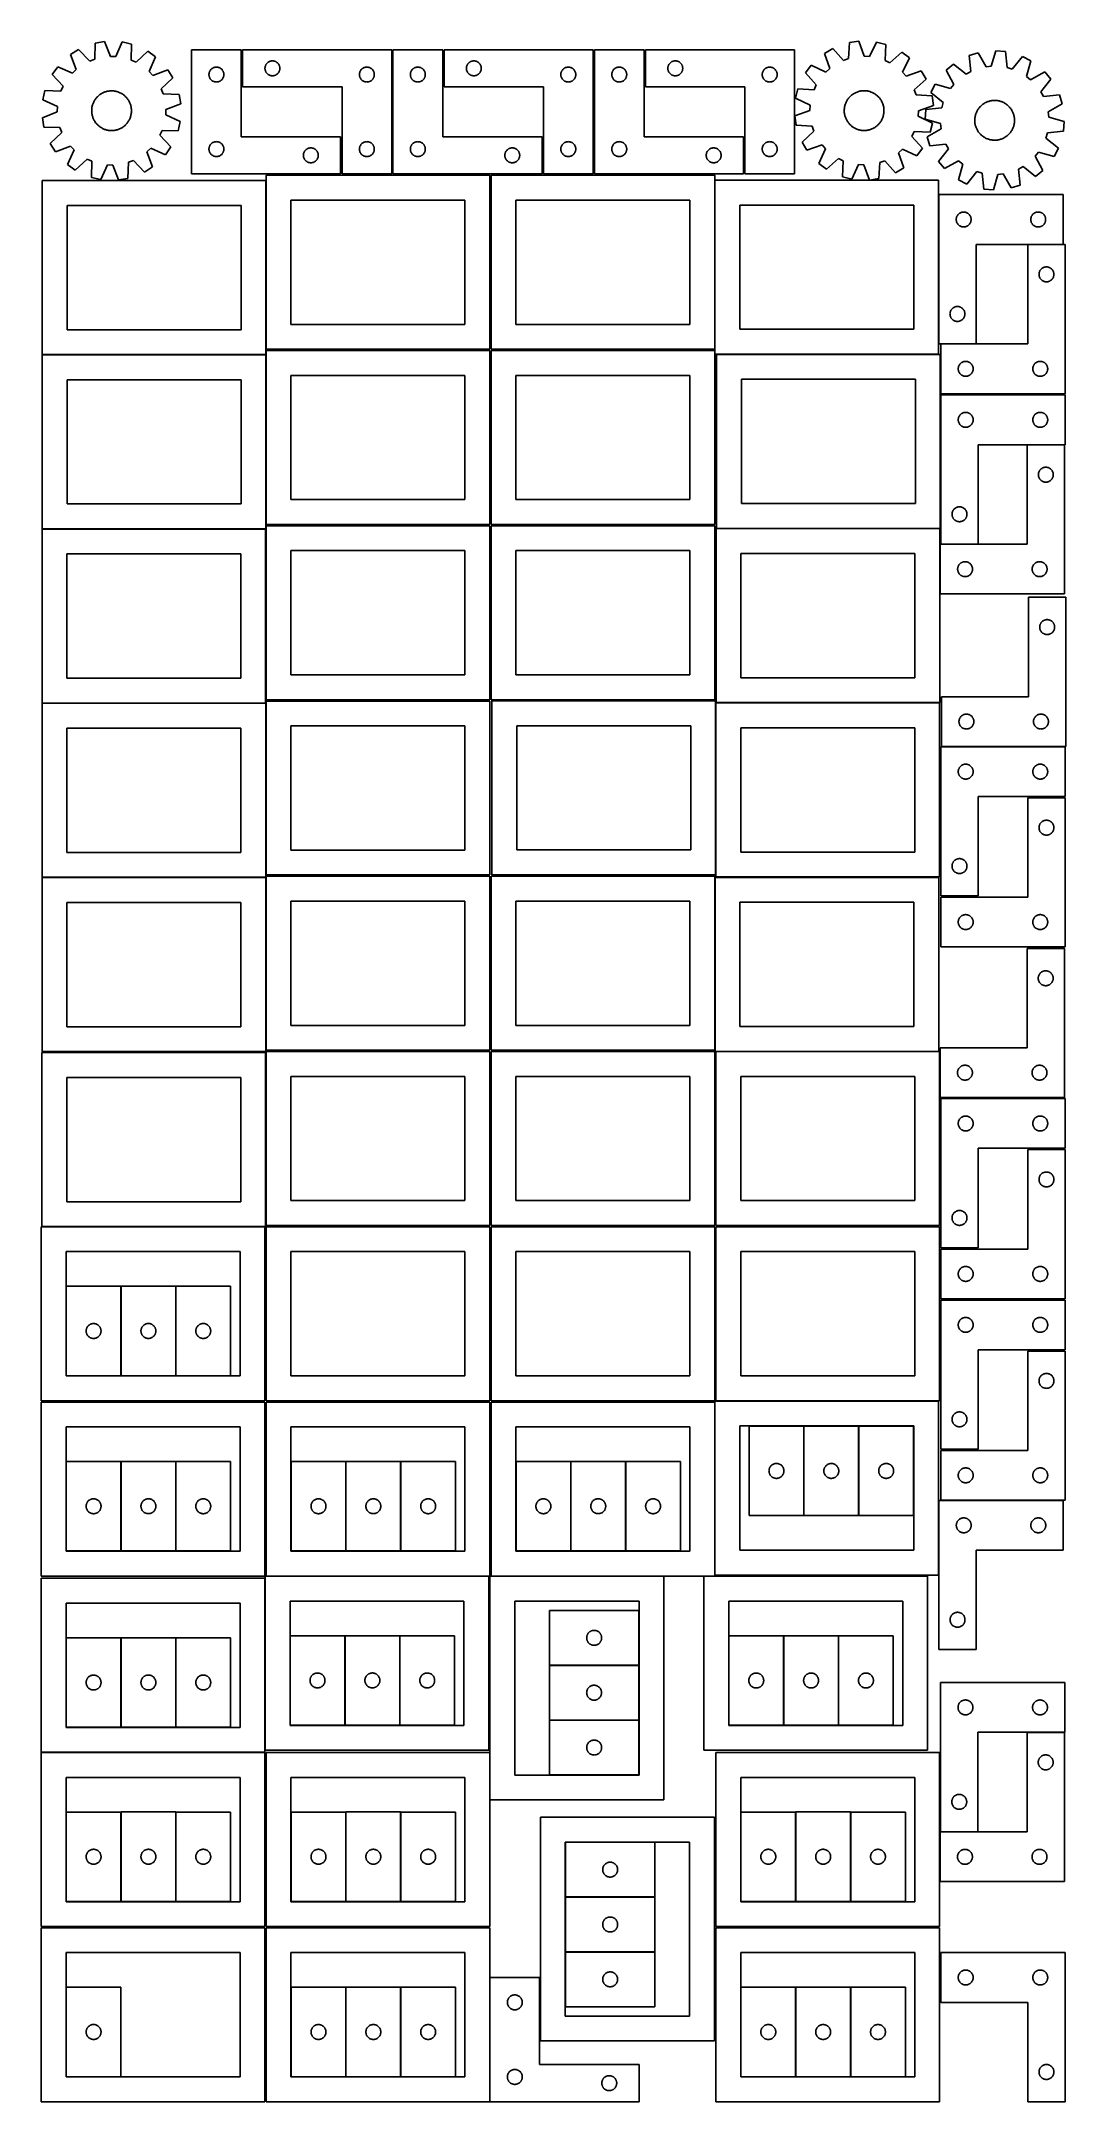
# Model space of a CAD drawing. Header units: millimetres. Extents: x 7 to 1243, y 7 to 2493.
import ezdxf

# ---------------------------------------------------------------- set-up
doc = ezdxf.new("R2010")
doc.units = ezdxf.units.MM
doc.layers.add('CUT', color=7, linetype='CONTINUOUS', true_color=0x000000)

msp = doc.modelspace()

# ---------------------------------------------------------------- linework, layer by layer
at = {"layer": 'CUT'}
for p, q in [((71.695946, 2491.223037), (71.096984, 2471.85596)), ((83.068092, 2493.162045), (71.695946, 2491.223037)), ((90.051004, 2475.087717), (83.068092, 2493.162045)), ((104.443234, 2492.574754), (96.478406, 2474.911121)), ((115.691754, 2490.014232), (104.443234, 2492.574754)), ((115.226377, 2470.643485), (115.691754, 2490.014232)), ((982.201469, 2491.828088), (981.129178, 2472.481445)), ((993.617623, 2493.488478), (982.201469, 2491.828088)), ((1000.156546, 2475.248826), (993.617623, 2493.488478)), ((1014.972017, 2492.378758), (1006.577709, 2474.915139)), ((1026.154572, 2489.543986), (1014.972017, 2492.378758)), ((1025.215736, 2470.190407), (1026.154572, 2489.543986)), ((26.42889, 2462.743138), (19.758654, 2453.33073)), ((44.147035, 2454.900322), (26.42889, 2462.743138)), ((51.723143, 2483.585711), (41.958676, 2477.442368)), ((41.958676, 2477.442368), (48.816767, 2459.32031)), ((65.091258, 2469.559453), (51.723143, 2483.585711)), ((71.096984, 2471.85596), (65.091258, 2469.559453)), ((96.478406, 2474.911121), (90.051004, 2475.087717)), ((121.096942, 2468.020672), (115.226377, 2470.643485)), ((135.215063, 2481.291733), (121.096942, 2468.020672)), ((144.627471, 2474.621497), (135.215063, 2481.291733)), ((136.784655, 2456.903353), (144.627471, 2474.621497)), ((248.041929, 2483.251528), (188.041929, 2483.251528)), ((188.041929, 2483.251528), (188.041929, 2333.251528)), ((216.286116, 2462.078596), (216.867193, 2462.174532)), ((216.867193, 2462.174532), (217.4533, 2462.232259)), ((217.4533, 2462.232259), (218.041929, 2462.251528)), ((218.041929, 2462.251528), (218.630557, 2462.232259)), ((218.630557, 2462.232259), (219.216664, 2462.174532)), ((219.216664, 2462.174532), (219.797742, 2462.078596)), ((248.041929, 2378.251528), (248.041929, 2483.251528)), ((429.680781, 2483.251532), (249.680781, 2483.251532)), ((249.680781, 2483.251532), (249.680781, 2438.251532)), ((276.757777, 2461.926268), (276.853713, 2462.507345)), ((276.853713, 2462.507345), (276.987448, 2463.080903)), ((276.987448, 2463.080903), (277.158409, 2463.644487)), ((277.158409, 2463.644487), (277.365865, 2464.195683)), ((277.365865, 2464.195683), (277.608926, 2464.73213)), ((277.608926, 2464.73213), (277.886552, 2465.251532)), ((277.886552, 2465.251532), (278.197554, 2465.751664)), ((278.197554, 2465.751664), (278.5406, 2466.230385)), ((278.5406, 2466.230385), (278.914222, 2466.685644)), ((278.914222, 2466.685644), (279.31682, 2467.115493)), ((279.31682, 2467.115493), (279.746668, 2467.51809)), ((279.746668, 2467.51809), (280.201928, 2467.891712)), ((280.201928, 2467.891712), (280.680648, 2468.234758)), ((280.680648, 2468.234758), (281.180781, 2468.54576)), ((281.180781, 2468.54576), (281.700182, 2468.823387)), ((281.700182, 2468.823387), (282.23663, 2469.066448)), ((282.23663, 2469.066448), (282.787825, 2469.273903)), ((282.787825, 2469.273903), (283.351409, 2469.444864)), ((283.351409, 2469.444864), (283.924968, 2469.578599)), ((283.924968, 2469.578599), (284.506045, 2469.674536)), ((284.506045, 2469.674536), (285.092152, 2469.732262)), ((285.092152, 2469.732262), (285.680781, 2469.751532)), ((285.680781, 2469.751532), (286.269409, 2469.732262)), ((286.269409, 2469.732262), (286.855516, 2469.674536)), ((286.855516, 2469.674536), (287.436593, 2469.578599)), ((287.436593, 2469.578599), (288.010152, 2469.444864)), ((288.010152, 2469.444864), (288.573736, 2469.273903)), ((288.573736, 2469.273903), (289.124931, 2469.066448)), ((289.124931, 2469.066448), (289.661379, 2468.823387)), ((289.661379, 2468.823387), (290.180781, 2468.54576)), ((290.180781, 2468.54576), (290.680913, 2468.234758)), ((290.680913, 2468.234758), (291.159633, 2467.891712)), ((291.159633, 2467.891712), (291.614893, 2467.51809)), ((291.614893, 2467.51809), (292.044742, 2467.115493)), ((292.044742, 2467.115493), (292.447339, 2466.685644)), ((292.447339, 2466.685644), (292.820961, 2466.230385)), ((292.820961, 2466.230385), (293.164007, 2465.751664)), ((293.164007, 2465.751664), (293.475009, 2465.251532)), ((293.475009, 2465.251532), (293.752635, 2464.73213)), ((293.752635, 2464.73213), (293.995696, 2464.195683)), ((293.995696, 2464.195683), (294.203152, 2463.644487)), ((294.203152, 2463.644487), (294.374113, 2463.080903)), ((294.374113, 2463.080903), (294.507848, 2462.507345)), ((294.507848, 2462.507345), (294.603784, 2461.926268)), ((397.924968, 2462.078599), (398.506045, 2462.174536)), ((398.506045, 2462.174536), (399.092152, 2462.232262)), ((399.092152, 2462.232262), (399.680781, 2462.251532)), ((399.680781, 2462.251532), (400.269409, 2462.232262)), ((400.269409, 2462.232262), (400.855516, 2462.174536)), ((400.855516, 2462.174536), (401.436593, 2462.078599)), ((429.680781, 2333.251532), (429.680781, 2483.251532)), ((491.201719, 2483.251528), (431.201719, 2483.251528)), ((431.201719, 2483.251528), (431.201719, 2333.251528)), ((459.445906, 2462.078596), (460.026983, 2462.174532)), ((460.026983, 2462.174532), (460.613091, 2462.232259)), ((460.613091, 2462.232259), (461.201719, 2462.251528)), ((461.201719, 2462.251528), (461.790347, 2462.232259)), ((461.790347, 2462.232259), (462.376454, 2462.174532)), ((462.376454, 2462.174532), (462.957532, 2462.078596)), ((491.201719, 2378.251528), (491.201719, 2483.251528)), ((672.84051, 2483.251532), (492.84051, 2483.251532)), ((492.84051, 2483.251532), (492.84051, 2438.251532)), ((519.917506, 2461.926268), (520.013442, 2462.507345)), ((520.013442, 2462.507345), (520.147177, 2463.080903)), ((520.147177, 2463.080903), (520.318138, 2463.644487)), ((520.318138, 2463.644487), (520.525594, 2464.195683)), ((520.525594, 2464.195683), (520.768655, 2464.73213)), ((520.768655, 2464.73213), (521.046281, 2465.251532)), ((521.046281, 2465.251532), (521.357283, 2465.751664)), ((521.357283, 2465.751664), (521.700329, 2466.230385)), ((521.700329, 2466.230385), (522.073951, 2466.685644)), ((522.073951, 2466.685644), (522.476549, 2467.115493)), ((522.476549, 2467.115493), (522.906397, 2467.51809)), ((522.906397, 2467.51809), (523.361657, 2467.891712)), ((523.361657, 2467.891712), (523.840377, 2468.234758)), ((523.840377, 2468.234758), (524.34051, 2468.54576)), ((524.34051, 2468.54576), (524.859911, 2468.823387)), ((524.859911, 2468.823387), (525.396359, 2469.066448)), ((525.396359, 2469.066448), (525.947554, 2469.273903)), ((525.947554, 2469.273903), (526.511138, 2469.444864)), ((526.511138, 2469.444864), (527.084697, 2469.578599)), ((527.084697, 2469.578599), (527.665774, 2469.674536)), ((527.665774, 2469.674536), (528.251881, 2469.732262)), ((528.251881, 2469.732262), (528.84051, 2469.751532)), ((528.84051, 2469.751532), (529.429138, 2469.732262)), ((529.429138, 2469.732262), (530.015245, 2469.674536)), ((530.015245, 2469.674536), (530.596322, 2469.578599)), ((530.596322, 2469.578599), (531.169881, 2469.444864)), ((531.169881, 2469.444864), (531.733465, 2469.273903)), ((531.733465, 2469.273903), (532.28466, 2469.066448)), ((532.28466, 2469.066448), (532.821108, 2468.823387)), ((532.821108, 2468.823387), (533.34051, 2468.54576)), ((533.34051, 2468.54576), (533.840642, 2468.234758)), ((533.840642, 2468.234758), (534.319362, 2467.891712)), ((534.319362, 2467.891712), (534.774622, 2467.51809)), ((534.774622, 2467.51809), (535.204471, 2467.115493)), ((535.204471, 2467.115493), (535.607068, 2466.685644)), ((535.607068, 2466.685644), (535.98069, 2466.230385)), ((535.98069, 2466.230385), (536.323736, 2465.751664)), ((536.323736, 2465.751664), (536.634738, 2465.251532)), ((536.634738, 2465.251532), (536.912364, 2464.73213)), ((536.912364, 2464.73213), (537.155425, 2464.195683)), ((537.155425, 2464.195683), (537.362881, 2463.644487)), ((537.362881, 2463.644487), (537.533842, 2463.080903)), ((537.533842, 2463.080903), (537.667577, 2462.507345)), ((537.667577, 2462.507345), (537.763513, 2461.926268)), ((641.084697, 2462.078599), (641.665774, 2462.174536)), ((641.665774, 2462.174536), (642.251881, 2462.232262)), ((642.251881, 2462.232262), (642.84051, 2462.251532)), ((642.84051, 2462.251532), (643.429138, 2462.232262)), ((643.429138, 2462.232262), (644.015245, 2462.174536)), ((644.015245, 2462.174536), (644.596322, 2462.078599)), ((672.84051, 2333.251532), (672.84051, 2483.251532)), ((734.361509, 2483.251528), (674.361509, 2483.251528)), ((674.361509, 2483.251528), (674.361509, 2333.251528)), ((702.605696, 2462.078596), (703.186773, 2462.174532)), ((703.186773, 2462.174532), (703.772881, 2462.232259)), ((703.772881, 2462.232259), (704.361509, 2462.251528)), ((704.361509, 2462.251528), (704.950137, 2462.232259)), ((704.950137, 2462.232259), (705.536244, 2462.174532)), ((705.536244, 2462.174532), (706.117322, 2462.078596)), ((734.361509, 2378.251528), (734.361509, 2483.251528)), ((916.0003, 2483.251532), (736.0003, 2483.251532)), ((736.0003, 2483.251532), (736.0003, 2438.251532)), ((763.077296, 2461.926268), (763.173232, 2462.507345)), ((763.173232, 2462.507345), (763.306967, 2463.080903)), ((763.306967, 2463.080903), (763.477928, 2463.644487)), ((763.477928, 2463.644487), (763.685384, 2464.195683)), ((763.685384, 2464.195683), (763.928445, 2464.73213)), ((763.928445, 2464.73213), (764.206071, 2465.251532)), ((764.206071, 2465.251532), (764.517073, 2465.751664)), ((764.517073, 2465.751664), (764.86012, 2466.230385)), ((764.86012, 2466.230385), (765.233741, 2466.685644)), ((765.233741, 2466.685644), (765.636339, 2467.115493)), ((765.636339, 2467.115493), (766.066187, 2467.51809)), ((766.066187, 2467.51809), (766.521447, 2467.891712)), ((766.521447, 2467.891712), (767.000167, 2468.234758)), ((767.000167, 2468.234758), (767.5003, 2468.54576)), ((767.5003, 2468.54576), (768.019701, 2468.823387)), ((768.019701, 2468.823387), (768.556149, 2469.066448)), ((768.556149, 2469.066448), (769.107344, 2469.273903)), ((769.107344, 2469.273903), (769.670928, 2469.444864)), ((769.670928, 2469.444864), (770.244487, 2469.578599)), ((770.244487, 2469.578599), (770.825564, 2469.674536)), ((770.825564, 2469.674536), (771.411671, 2469.732262)), ((771.411671, 2469.732262), (772.0003, 2469.751532)), ((772.0003, 2469.751532), (772.588928, 2469.732262)), ((772.588928, 2469.732262), (773.175035, 2469.674536)), ((773.175035, 2469.674536), (773.756112, 2469.578599)), ((773.756112, 2469.578599), (774.329671, 2469.444864)), ((774.329671, 2469.444864), (774.893255, 2469.273903)), ((774.893255, 2469.273903), (775.44445, 2469.066448)), ((775.44445, 2469.066448), (775.980898, 2468.823387)), ((775.980898, 2468.823387), (776.5003, 2468.54576)), ((776.5003, 2468.54576), (777.000432, 2468.234758)), ((777.000432, 2468.234758), (777.479152, 2467.891712)), ((777.479152, 2467.891712), (777.934412, 2467.51809)), ((777.934412, 2467.51809), (778.364261, 2467.115493)), ((778.364261, 2467.115493), (778.766858, 2466.685644)), ((778.766858, 2466.685644), (779.14048, 2466.230385)), ((779.14048, 2466.230385), (779.483526, 2465.751664)), ((779.483526, 2465.751664), (779.794528, 2465.251532)), ((779.794528, 2465.251532), (780.072154, 2464.73213)), ((780.072154, 2464.73213), (780.315215, 2464.195683)), ((780.315215, 2464.195683), (780.522671, 2463.644487)), ((780.522671, 2463.644487), (780.693632, 2463.080903)), ((780.693632, 2463.080903), (780.827367, 2462.507345)), ((780.827367, 2462.507345), (780.923303, 2461.926268)), ((884.244487, 2462.078599), (884.825564, 2462.174536)), ((884.825564, 2462.174536), (885.411671, 2462.232262)), ((885.411671, 2462.232262), (886.0003, 2462.251532)), ((886.0003, 2462.251532), (886.588928, 2462.232262)), ((886.588928, 2462.232262), (887.175035, 2462.174536)), ((887.175035, 2462.174536), (887.756112, 2462.078599)), ((916.0003, 2333.251532), (916.0003, 2483.251532)), ((936.251636, 2464.463443), (929.353269, 2455.21693)), ((953.772735, 2456.189778), (936.251636, 2464.463443)), ((962.04791, 2484.681363), (952.136163, 2478.778589)), ((952.136163, 2478.778589), (958.549135, 2460.494273)), ((975.0691, 2470.332459), (962.04791, 2484.681363)), ((981.129178, 2472.481445), (975.0691, 2470.332459)), ((1006.577709, 2474.915139), (1000.156546, 2475.248826)), ((1031.020421, 2467.424847), (1025.215736, 2470.190407)), ((1045.458788, 2480.346766), (1031.020421, 2467.424847)), ((1054.705301, 2473.448399), (1045.458788, 2480.346766)), ((1046.431635, 2455.927301), (1054.705301, 2473.448399)), ((1108.029519, 2465.865458), (1099.19845, 2458.442677)), ((1123.192682, 2453.802252), (1108.029519, 2465.865458)), ((1137.767535, 2479.644516), (1126.768116, 2476.166265)), ((1126.768116, 2476.166265), (1128.827288, 2456.899656)), ((1147.160082, 2462.696876), (1137.767535, 2479.644516)), ((1153.551104, 2463.402234), (1147.160082, 2462.696876)), ((1159.021689, 2481.99027), (1153.551104, 2463.402234)), ((1170.514897, 2480.99446), (1159.021689, 2481.99027)), ((1172.706897, 2461.742511), (1170.514897, 2480.99446)), ((1191.048856, 2475.028042), (1178.88136, 2459.948438)), ((1201.286115, 2469.709773), (1191.048856, 2475.028042)), ((1195.943858, 2451.084449), (1201.286115, 2469.709773)), ((19.758654, 2453.33073), (33.029716, 2439.212609)), ((33.029716, 2439.212609), (30.406902, 2433.342044)), ((48.816767, 2459.32031), (44.147035, 2454.900322)), ((141.204643, 2452.233621), (136.784655, 2456.903353)), ((159.326701, 2459.091711), (141.204643, 2452.233621)), ((151.443786, 2435.959129), (165.470044, 2449.327245)), ((165.470044, 2449.327245), (159.326701, 2459.091711)), ((209.041929, 2453.251528), (209.061198, 2453.840156)), ((209.061198, 2452.6629), (209.041929, 2453.251528)), ((209.061198, 2453.840156), (209.118925, 2454.426264)), ((209.118925, 2452.076793), (209.061198, 2452.6629)), ((209.118925, 2454.426264), (209.214861, 2455.007341)), ((209.214861, 2451.495715), (209.118925, 2452.076793)), ((209.214861, 2455.007341), (209.348596, 2455.5809)), ((209.348596, 2450.922157), (209.214861, 2451.495715)), ((209.348596, 2455.5809), (209.519557, 2456.144483)), ((209.519557, 2450.358573), (209.348596, 2450.922157)), ((209.519557, 2456.144483), (209.727013, 2456.695679)), ((209.727013, 2449.807377), (209.519557, 2450.358573)), ((209.727013, 2456.695679), (209.970074, 2457.232127)), ((209.970074, 2449.27093), (209.727013, 2449.807377)), ((209.970074, 2457.232127), (210.2477, 2457.751528)), ((210.2477, 2448.751528), (209.970074, 2449.27093)), ((210.2477, 2457.751528), (210.558702, 2458.25166)), ((210.558702, 2448.251396), (210.2477, 2448.751528)), ((210.558702, 2458.25166), (210.901749, 2458.730381)), ((210.901749, 2447.772675), (210.558702, 2448.251396)), ((210.901749, 2458.730381), (211.27537, 2459.185641)), ((211.27537, 2447.317416), (210.901749, 2447.772675)), ((211.27537, 2459.185641), (211.677968, 2459.615489)), ((211.677968, 2446.887567), (211.27537, 2447.317416)), ((211.677968, 2459.615489), (212.107816, 2460.018087)), ((212.107816, 2446.48497), (211.677968, 2446.887567)), ((212.107816, 2460.018087), (212.563076, 2460.391708)), ((212.563076, 2446.111348), (212.107816, 2446.48497)), ((212.563076, 2460.391708), (213.041797, 2460.734755)), ((213.041797, 2445.768302), (212.563076, 2446.111348)), ((213.041797, 2460.734755), (213.541929, 2461.045757)), ((213.541929, 2445.4573), (213.041797, 2445.768302)), ((213.541929, 2461.045757), (214.06133, 2461.323383)), ((214.06133, 2445.179674), (213.541929, 2445.4573)), ((214.06133, 2461.323383), (214.597778, 2461.566444)), ((214.597778, 2444.936613), (214.06133, 2445.179674)), ((214.597778, 2461.566444), (215.148973, 2461.773899)), ((215.148973, 2444.729157), (214.597778, 2444.936613)), ((215.148973, 2461.773899), (215.712557, 2461.944861)), ((215.712557, 2444.558196), (215.148973, 2444.729157)), ((215.712557, 2461.944861), (216.286116, 2462.078596)), ((216.286116, 2444.424461), (215.712557, 2444.558196)), ((216.867193, 2444.328525), (216.286116, 2444.424461)), ((217.4533, 2444.270798), (216.867193, 2444.328525)), ((218.041929, 2444.251528), (217.4533, 2444.270798)), ((218.630557, 2444.270798), (218.041929, 2444.251528)), ((219.216664, 2444.328525), (218.630557, 2444.270798)), ((219.797742, 2444.424461), (219.216664, 2444.328525)), ((219.797742, 2462.078596), (220.3713, 2461.944861)), ((220.3713, 2444.558196), (219.797742, 2444.424461)), ((220.3713, 2461.944861), (220.934884, 2461.773899)), ((220.934884, 2444.729157), (220.3713, 2444.558196)), ((220.934884, 2461.773899), (221.48608, 2461.566444)), ((221.48608, 2444.936613), (220.934884, 2444.729157)), ((221.48608, 2461.566444), (222.022527, 2461.323383)), ((222.022527, 2445.179674), (221.48608, 2444.936613)), ((222.022527, 2461.323383), (222.541929, 2461.045757)), ((222.541929, 2445.4573), (222.022527, 2445.179674)), ((222.541929, 2461.045757), (223.042061, 2460.734755)), ((223.042061, 2445.768302), (222.541929, 2445.4573)), ((223.042061, 2460.734755), (223.520781, 2460.391708)), ((223.520781, 2446.111348), (223.042061, 2445.768302)), ((223.520781, 2460.391708), (223.976041, 2460.018087)), ((223.976041, 2446.48497), (223.520781, 2446.111348)), ((223.976041, 2460.018087), (224.40589, 2459.615489)), ((224.40589, 2446.887567), (223.976041, 2446.48497)), ((224.40589, 2459.615489), (224.808487, 2459.185641)), ((224.808487, 2447.317416), (224.40589, 2446.887567)), ((224.808487, 2459.185641), (225.182109, 2458.730381)), ((225.182109, 2447.772675), (224.808487, 2447.317416)), ((225.182109, 2458.730381), (225.525155, 2458.25166)), ((225.525155, 2448.251396), (225.182109, 2447.772675)), ((225.525155, 2458.25166), (225.836157, 2457.751528)), ((225.836157, 2448.751528), (225.525155, 2448.251396)), ((225.836157, 2457.751528), (226.113783, 2457.232127)), ((226.113783, 2449.27093), (225.836157, 2448.751528)), ((226.113783, 2457.232127), (226.356844, 2456.695679)), ((226.356844, 2449.807377), (226.113783, 2449.27093)), ((226.356844, 2456.695679), (226.5643, 2456.144483)), ((226.5643, 2450.358573), (226.356844, 2449.807377)), ((226.5643, 2456.144483), (226.735261, 2455.5809)), ((226.735261, 2450.922157), (226.5643, 2450.358573)), ((226.735261, 2455.5809), (226.868996, 2455.007341)), ((226.868996, 2451.495715), (226.735261, 2450.922157)), ((226.868996, 2455.007341), (226.964932, 2454.426264)), ((226.964932, 2452.076793), (226.868996, 2451.495715)), ((226.964932, 2454.426264), (227.022659, 2453.840156)), ((227.022659, 2452.6629), (226.964932, 2452.076793)), ((227.022659, 2453.840156), (227.041929, 2453.251528)), ((227.041929, 2453.251528), (227.022659, 2452.6629)), ((249.680781, 2438.251532), (369.680781, 2438.251532)), ((276.680781, 2460.751532), (276.70005, 2461.34016)), ((276.70005, 2460.162904), (276.680781, 2460.751532)), ((276.70005, 2461.34016), (276.757777, 2461.926268)), ((276.757777, 2459.576796), (276.70005, 2460.162904)), ((276.853713, 2458.995719), (276.757777, 2459.576796)), ((276.987448, 2458.42216), (276.853713, 2458.995719)), ((277.158409, 2457.858577), (276.987448, 2458.42216)), ((277.365865, 2457.307381), (277.158409, 2457.858577)), ((277.608926, 2456.770934), (277.365865, 2457.307381)), ((277.886552, 2456.251532), (277.608926, 2456.770934)), ((278.197554, 2455.7514), (277.886552, 2456.251532)), ((278.5406, 2455.272679), (278.197554, 2455.7514)), ((278.914222, 2454.81742), (278.5406, 2455.272679)), ((279.31682, 2454.387571), (278.914222, 2454.81742)), ((279.746668, 2453.984974), (279.31682, 2454.387571)), ((280.201928, 2453.611352), (279.746668, 2453.984974)), ((280.680648, 2453.268305), (280.201928, 2453.611352)), ((281.180781, 2452.957303), (280.680648, 2453.268305)), ((281.700182, 2452.679677), (281.180781, 2452.957303)), ((282.23663, 2452.436616), (281.700182, 2452.679677)), ((282.787825, 2452.229161), (282.23663, 2452.436616)), ((283.351409, 2452.058199), (282.787825, 2452.229161)), ((283.924968, 2451.924464), (283.351409, 2452.058199)), ((284.506045, 2451.828528), (283.924968, 2451.924464)), ((285.092152, 2451.770802), (284.506045, 2451.828528)), ((285.680781, 2451.751532), (285.092152, 2451.770802)), ((286.269409, 2451.770802), (285.680781, 2451.751532)), ((286.855516, 2451.828528), (286.269409, 2451.770802)), ((287.436593, 2451.924464), (286.855516, 2451.828528)), ((288.010152, 2452.058199), (287.436593, 2451.924464)), ((288.573736, 2452.229161), (288.010152, 2452.058199)), ((289.124931, 2452.436616), (288.573736, 2452.229161)), ((289.661379, 2452.679677), (289.124931, 2452.436616)), ((290.180781, 2452.957303), (289.661379, 2452.679677)), ((290.680913, 2453.268305), (290.180781, 2452.957303)), ((291.159633, 2453.611352), (290.680913, 2453.268305)), ((291.614893, 2453.984974), (291.159633, 2453.611352)), ((292.044742, 2454.387571), (291.614893, 2453.984974)), ((292.447339, 2454.81742), (292.044742, 2454.387571)), ((292.820961, 2455.272679), (292.447339, 2454.81742)), ((293.164007, 2455.7514), (292.820961, 2455.272679)), ((293.475009, 2456.251532), (293.164007, 2455.7514)), ((293.752635, 2456.770934), (293.475009, 2456.251532)), ((293.995696, 2457.307381), (293.752635, 2456.770934)), ((294.203152, 2457.858577), (293.995696, 2457.307381)), ((294.374113, 2458.42216), (294.203152, 2457.858577)), ((294.507848, 2458.995719), (294.374113, 2458.42216)), ((294.603784, 2459.576796), (294.507848, 2458.995719)), ((294.603784, 2461.926268), (294.661511, 2461.34016)), ((294.661511, 2460.162904), (294.603784, 2459.576796)), ((294.661511, 2461.34016), (294.680781, 2460.751532)), ((294.680781, 2460.751532), (294.661511, 2460.162904)), ((369.680781, 2438.251532), (369.680781, 2333.251532)), ((390.680781, 2453.251532), (390.70005, 2453.84016)), ((390.70005, 2452.662904), (390.680781, 2453.251532)), ((390.70005, 2453.84016), (390.757777, 2454.426268)), ((390.757777, 2452.076796), (390.70005, 2452.662904)), ((390.757777, 2454.426268), (390.853713, 2455.007345)), ((390.853713, 2451.495719), (390.757777, 2452.076796)), ((390.853713, 2455.007345), (390.987448, 2455.580903)), ((390.987448, 2450.92216), (390.853713, 2451.495719)), ((390.987448, 2455.580903), (391.158409, 2456.144487)), ((391.158409, 2450.358577), (390.987448, 2450.92216)), ((391.158409, 2456.144487), (391.365865, 2456.695683)), ((391.365865, 2449.807381), (391.158409, 2450.358577)), ((391.365865, 2456.695683), (391.608926, 2457.23213)), ((391.608926, 2449.270934), (391.365865, 2449.807381)), ((391.608926, 2457.23213), (391.886552, 2457.751532)), ((391.886552, 2448.751532), (391.608926, 2449.270934)), ((391.886552, 2457.751532), (392.197554, 2458.251664)), ((392.197554, 2448.2514), (391.886552, 2448.751532)), ((392.197554, 2458.251664), (392.5406, 2458.730385)), ((392.5406, 2447.772679), (392.197554, 2448.2514)), ((392.5406, 2458.730385), (392.914222, 2459.185644)), ((392.914222, 2447.31742), (392.5406, 2447.772679)), ((392.914222, 2459.185644), (393.31682, 2459.615493)), ((393.31682, 2446.887571), (392.914222, 2447.31742)), ((393.31682, 2459.615493), (393.746668, 2460.01809)), ((393.746668, 2446.484974), (393.31682, 2446.887571)), ((393.746668, 2460.01809), (394.201928, 2460.391712)), ((394.201928, 2446.111352), (393.746668, 2446.484974)), ((394.201928, 2460.391712), (394.680648, 2460.734758)), ((394.680648, 2445.768305), (394.201928, 2446.111352)), ((394.680648, 2460.734758), (395.180781, 2461.04576)), ((395.180781, 2445.457303), (394.680648, 2445.768305)), ((395.180781, 2461.04576), (395.700182, 2461.323387)), ((395.700182, 2445.179677), (395.180781, 2445.457303)), ((395.700182, 2461.323387), (396.23663, 2461.566448)), ((396.23663, 2444.936616), (395.700182, 2445.179677)), ((396.23663, 2461.566448), (396.787825, 2461.773903)), ((396.787825, 2444.729161), (396.23663, 2444.936616)), ((396.787825, 2461.773903), (397.351409, 2461.944864)), ((397.351409, 2444.558199), (396.787825, 2444.729161)), ((397.351409, 2461.944864), (397.924968, 2462.078599)), ((397.924968, 2444.424464), (397.351409, 2444.558199)), ((398.506045, 2444.328528), (397.924968, 2444.424464)), ((399.092152, 2444.270802), (398.506045, 2444.328528)), ((399.680781, 2444.251532), (399.092152, 2444.270802)), ((400.269409, 2444.270802), (399.680781, 2444.251532)), ((400.855516, 2444.328528), (400.269409, 2444.270802)), ((401.436593, 2444.424464), (400.855516, 2444.328528)), ((401.436593, 2462.078599), (402.010152, 2461.944864)), ((402.010152, 2444.558199), (401.436593, 2444.424464)), ((402.010152, 2461.944864), (402.573736, 2461.773903)), ((402.573736, 2444.729161), (402.010152, 2444.558199)), ((402.573736, 2461.773903), (403.124931, 2461.566448)), ((403.124931, 2444.936616), (402.573736, 2444.729161)), ((403.124931, 2461.566448), (403.661379, 2461.323387)), ((403.661379, 2445.179677), (403.124931, 2444.936616)), ((403.661379, 2461.323387), (404.180781, 2461.04576)), ((404.180781, 2445.457303), (403.661379, 2445.179677)), ((404.180781, 2461.04576), (404.680913, 2460.734758)), ((404.680913, 2445.768305), (404.180781, 2445.457303)), ((404.680913, 2460.734758), (405.159633, 2460.391712)), ((405.159633, 2446.111352), (404.680913, 2445.768305)), ((405.159633, 2460.391712), (405.614893, 2460.01809)), ((405.614893, 2446.484974), (405.159633, 2446.111352)), ((405.614893, 2460.01809), (406.044742, 2459.615493)), ((406.044742, 2446.887571), (405.614893, 2446.484974)), ((406.044742, 2459.615493), (406.447339, 2459.185644)), ((406.447339, 2447.31742), (406.044742, 2446.887571)), ((406.447339, 2459.185644), (406.820961, 2458.730385)), ((406.820961, 2447.772679), (406.447339, 2447.31742)), ((406.820961, 2458.730385), (407.164007, 2458.251664)), ((407.164007, 2448.2514), (406.820961, 2447.772679)), ((407.164007, 2458.251664), (407.475009, 2457.751532)), ((407.475009, 2448.751532), (407.164007, 2448.2514)), ((407.475009, 2457.751532), (407.752635, 2457.23213)), ((407.752635, 2449.270934), (407.475009, 2448.751532)), ((407.752635, 2457.23213), (407.995696, 2456.695683)), ((407.995696, 2449.807381), (407.752635, 2449.270934)), ((407.995696, 2456.695683), (408.203152, 2456.144487)), ((408.203152, 2450.358577), (407.995696, 2449.807381)), ((408.203152, 2456.144487), (408.374113, 2455.580903)), ((408.374113, 2450.92216), (408.203152, 2450.358577)), ((408.374113, 2455.580903), (408.507848, 2455.007345)), ((408.507848, 2451.495719), (408.374113, 2450.92216)), ((408.507848, 2455.007345), (408.603784, 2454.426268)), ((408.603784, 2452.076796), (408.507848, 2451.495719)), ((408.603784, 2454.426268), (408.661511, 2453.84016)), ((408.661511, 2452.662904), (408.603784, 2452.076796)), ((408.661511, 2453.84016), (408.680781, 2453.251532)), ((408.680781, 2453.251532), (408.661511, 2452.662904)), ((452.201719, 2453.251528), (452.220988, 2453.840156)), ((452.220988, 2452.6629), (452.201719, 2453.251528)), ((452.220988, 2453.840156), (452.278715, 2454.426264)), ((452.278715, 2452.076793), (452.220988, 2452.6629)), ((452.278715, 2454.426264), (452.374651, 2455.007341)), ((452.374651, 2451.495715), (452.278715, 2452.076793)), ((452.374651, 2455.007341), (452.508386, 2455.5809)), ((452.508386, 2450.922157), (452.374651, 2451.495715)), ((452.508386, 2455.5809), (452.679348, 2456.144483)), ((452.679348, 2450.358573), (452.508386, 2450.922157)), ((452.679348, 2456.144483), (452.886803, 2456.695679)), ((452.886803, 2449.807377), (452.679348, 2450.358573)), ((452.886803, 2456.695679), (453.129864, 2457.232127)), ((453.129864, 2449.27093), (452.886803, 2449.807377)), ((453.129864, 2457.232127), (453.40749, 2457.751528)), ((453.40749, 2448.751528), (453.129864, 2449.27093)), ((453.40749, 2457.751528), (453.718492, 2458.25166)), ((453.718492, 2448.251396), (453.40749, 2448.751528)), ((453.718492, 2458.25166), (454.061539, 2458.730381)), ((454.061539, 2447.772675), (453.718492, 2448.251396)), ((454.061539, 2458.730381), (454.43516, 2459.185641)), ((454.43516, 2447.317416), (454.061539, 2447.772675)), ((454.43516, 2459.185641), (454.837758, 2459.615489)), ((454.837758, 2446.887567), (454.43516, 2447.317416)), ((454.837758, 2459.615489), (455.267606, 2460.018087)), ((455.267606, 2446.48497), (454.837758, 2446.887567)), ((455.267606, 2460.018087), (455.722866, 2460.391708)), ((455.722866, 2446.111348), (455.267606, 2446.48497)), ((455.722866, 2460.391708), (456.201587, 2460.734755)), ((456.201587, 2445.768302), (455.722866, 2446.111348)), ((456.201587, 2460.734755), (456.701719, 2461.045757)), ((456.701719, 2445.4573), (456.201587, 2445.768302)), ((456.701719, 2461.045757), (457.22112, 2461.323383)), ((457.22112, 2445.179674), (456.701719, 2445.4573)), ((457.22112, 2461.323383), (457.757568, 2461.566444)), ((457.757568, 2444.936613), (457.22112, 2445.179674)), ((457.757568, 2461.566444), (458.308763, 2461.773899)), ((458.308763, 2444.729157), (457.757568, 2444.936613)), ((458.308763, 2461.773899), (458.872347, 2461.944861)), ((458.872347, 2444.558196), (458.308763, 2444.729157)), ((458.872347, 2461.944861), (459.445906, 2462.078596)), ((459.445906, 2444.424461), (458.872347, 2444.558196)), ((460.026983, 2444.328525), (459.445906, 2444.424461)), ((460.613091, 2444.270798), (460.026983, 2444.328525)), ((461.201719, 2444.251528), (460.613091, 2444.270798)), ((461.790347, 2444.270798), (461.201719, 2444.251528)), ((462.376454, 2444.328525), (461.790347, 2444.270798)), ((462.957532, 2444.424461), (462.376454, 2444.328525)), ((462.957532, 2462.078596), (463.53109, 2461.944861)), ((463.53109, 2444.558196), (462.957532, 2444.424461)), ((463.53109, 2461.944861), (464.094674, 2461.773899)), ((464.094674, 2444.729157), (463.53109, 2444.558196)), ((464.094674, 2461.773899), (464.64587, 2461.566444)), ((464.64587, 2444.936613), (464.094674, 2444.729157)), ((464.64587, 2461.566444), (465.182317, 2461.323383)), ((465.182317, 2445.179674), (464.64587, 2444.936613)), ((465.182317, 2461.323383), (465.701719, 2461.045757)), ((465.701719, 2445.4573), (465.182317, 2445.179674)), ((465.701719, 2461.045757), (466.201851, 2460.734755)), ((466.201851, 2445.768302), (465.701719, 2445.4573)), ((466.201851, 2460.734755), (466.680572, 2460.391708)), ((466.680572, 2446.111348), (466.201851, 2445.768302)), ((466.680572, 2460.391708), (467.135831, 2460.018087)), ((467.135831, 2446.48497), (466.680572, 2446.111348)), ((467.135831, 2460.018087), (467.56568, 2459.615489)), ((467.56568, 2446.887567), (467.135831, 2446.48497)), ((467.56568, 2459.615489), (467.968277, 2459.185641)), ((467.968277, 2447.317416), (467.56568, 2446.887567)), ((467.968277, 2459.185641), (468.341899, 2458.730381)), ((468.341899, 2447.772675), (467.968277, 2447.317416)), ((468.341899, 2458.730381), (468.684945, 2458.25166)), ((468.684945, 2448.251396), (468.341899, 2447.772675)), ((468.684945, 2458.25166), (468.995947, 2457.751528)), ((468.995947, 2448.751528), (468.684945, 2448.251396)), ((468.995947, 2457.751528), (469.273573, 2457.232127)), ((469.273573, 2449.27093), (468.995947, 2448.751528)), ((469.273573, 2457.232127), (469.516634, 2456.695679)), ((469.516634, 2449.807377), (469.273573, 2449.27093)), ((469.516634, 2456.695679), (469.72409, 2456.144483)), ((469.72409, 2450.358573), (469.516634, 2449.807377)), ((469.72409, 2456.144483), (469.895051, 2455.5809)), ((469.895051, 2450.922157), (469.72409, 2450.358573)), ((469.895051, 2455.5809), (470.028786, 2455.007341)), ((470.028786, 2451.495715), (469.895051, 2450.922157)), ((470.028786, 2455.007341), (470.124722, 2454.426264)), ((470.124722, 2452.076793), (470.028786, 2451.495715)), ((470.124722, 2454.426264), (470.182449, 2453.840156)), ((470.182449, 2452.6629), (470.124722, 2452.076793)), ((470.182449, 2453.840156), (470.201719, 2453.251528)), ((470.201719, 2453.251528), (470.182449, 2452.6629)), ((492.84051, 2438.251532), (612.84051, 2438.251532)), ((519.84051, 2460.751532), (519.859779, 2461.34016)), ((519.859779, 2460.162904), (519.84051, 2460.751532)), ((519.859779, 2461.34016), (519.917506, 2461.926268)), ((519.917506, 2459.576796), (519.859779, 2460.162904)), ((520.013442, 2458.995719), (519.917506, 2459.576796)), ((520.147177, 2458.42216), (520.013442, 2458.995719)), ((520.318138, 2457.858577), (520.147177, 2458.42216)), ((520.525594, 2457.307381), (520.318138, 2457.858577)), ((520.768655, 2456.770934), (520.525594, 2457.307381)), ((521.046281, 2456.251532), (520.768655, 2456.770934)), ((521.357283, 2455.7514), (521.046281, 2456.251532)), ((521.700329, 2455.272679), (521.357283, 2455.7514)), ((522.073951, 2454.81742), (521.700329, 2455.272679)), ((522.476549, 2454.387571), (522.073951, 2454.81742)), ((522.906397, 2453.984974), (522.476549, 2454.387571)), ((523.361657, 2453.611352), (522.906397, 2453.984974)), ((523.840377, 2453.268305), (523.361657, 2453.611352)), ((524.34051, 2452.957303), (523.840377, 2453.268305)), ((524.859911, 2452.679677), (524.34051, 2452.957303)), ((525.396359, 2452.436616), (524.859911, 2452.679677)), ((525.947554, 2452.229161), (525.396359, 2452.436616)), ((526.511138, 2452.058199), (525.947554, 2452.229161)), ((527.084697, 2451.924464), (526.511138, 2452.058199)), ((527.665774, 2451.828528), (527.084697, 2451.924464)), ((528.251881, 2451.770802), (527.665774, 2451.828528)), ((528.84051, 2451.751532), (528.251881, 2451.770802)), ((529.429138, 2451.770802), (528.84051, 2451.751532)), ((530.015245, 2451.828528), (529.429138, 2451.770802)), ((530.596322, 2451.924464), (530.015245, 2451.828528)), ((531.169881, 2452.058199), (530.596322, 2451.924464)), ((531.733465, 2452.229161), (531.169881, 2452.058199)), ((532.28466, 2452.436616), (531.733465, 2452.229161)), ((532.821108, 2452.679677), (532.28466, 2452.436616)), ((533.34051, 2452.957303), (532.821108, 2452.679677)), ((533.840642, 2453.268305), (533.34051, 2452.957303)), ((534.319362, 2453.611352), (533.840642, 2453.268305)), ((534.774622, 2453.984974), (534.319362, 2453.611352)), ((535.204471, 2454.387571), (534.774622, 2453.984974)), ((535.607068, 2454.81742), (535.204471, 2454.387571)), ((535.98069, 2455.272679), (535.607068, 2454.81742)), ((536.323736, 2455.7514), (535.98069, 2455.272679)), ((536.634738, 2456.251532), (536.323736, 2455.7514)), ((536.912364, 2456.770934), (536.634738, 2456.251532)), ((537.155425, 2457.307381), (536.912364, 2456.770934)), ((537.362881, 2457.858577), (537.155425, 2457.307381)), ((537.533842, 2458.42216), (537.362881, 2457.858577)), ((537.667577, 2458.995719), (537.533842, 2458.42216)), ((537.763513, 2459.576796), (537.667577, 2458.995719)), ((537.763513, 2461.926268), (537.82124, 2461.34016)), ((537.82124, 2460.162904), (537.763513, 2459.576796)), ((537.82124, 2461.34016), (537.84051, 2460.751532)), ((537.84051, 2460.751532), (537.82124, 2460.162904)), ((612.84051, 2438.251532), (612.84051, 2333.251532)), ((633.84051, 2453.251532), (633.859779, 2453.84016)), ((633.859779, 2452.662904), (633.84051, 2453.251532)), ((633.859779, 2453.84016), (633.917506, 2454.426268)), ((633.917506, 2452.076796), (633.859779, 2452.662904)), ((633.917506, 2454.426268), (634.013442, 2455.007345)), ((634.013442, 2451.495719), (633.917506, 2452.076796)), ((634.013442, 2455.007345), (634.147177, 2455.580903)), ((634.147177, 2450.92216), (634.013442, 2451.495719)), ((634.147177, 2455.580903), (634.318138, 2456.144487)), ((634.318138, 2450.358577), (634.147177, 2450.92216)), ((634.318138, 2456.144487), (634.525594, 2456.695683)), ((634.525594, 2449.807381), (634.318138, 2450.358577)), ((634.525594, 2456.695683), (634.768655, 2457.23213)), ((634.768655, 2449.270934), (634.525594, 2449.807381)), ((634.768655, 2457.23213), (635.046281, 2457.751532)), ((635.046281, 2448.751532), (634.768655, 2449.270934)), ((635.046281, 2457.751532), (635.357283, 2458.251664)), ((635.357283, 2448.2514), (635.046281, 2448.751532)), ((635.357283, 2458.251664), (635.700329, 2458.730385)), ((635.700329, 2447.772679), (635.357283, 2448.2514)), ((635.700329, 2458.730385), (636.073951, 2459.185644)), ((636.073951, 2447.31742), (635.700329, 2447.772679)), ((636.073951, 2459.185644), (636.476549, 2459.615493)), ((636.476549, 2446.887571), (636.073951, 2447.31742)), ((636.476549, 2459.615493), (636.906397, 2460.01809)), ((636.906397, 2446.484974), (636.476549, 2446.887571)), ((636.906397, 2460.01809), (637.361657, 2460.391712)), ((637.361657, 2446.111352), (636.906397, 2446.484974)), ((637.361657, 2460.391712), (637.840377, 2460.734758)), ((637.840377, 2445.768305), (637.361657, 2446.111352)), ((637.840377, 2460.734758), (638.34051, 2461.04576)), ((638.34051, 2445.457303), (637.840377, 2445.768305)), ((638.34051, 2461.04576), (638.859911, 2461.323387)), ((638.859911, 2445.179677), (638.34051, 2445.457303)), ((638.859911, 2461.323387), (639.396359, 2461.566448)), ((639.396359, 2444.936616), (638.859911, 2445.179677)), ((639.396359, 2461.566448), (639.947554, 2461.773903)), ((639.947554, 2444.729161), (639.396359, 2444.936616)), ((639.947554, 2461.773903), (640.511138, 2461.944864)), ((640.511138, 2444.558199), (639.947554, 2444.729161)), ((640.511138, 2461.944864), (641.084697, 2462.078599)), ((641.084697, 2444.424464), (640.511138, 2444.558199)), ((641.665774, 2444.328528), (641.084697, 2444.424464)), ((642.251881, 2444.270802), (641.665774, 2444.328528)), ((642.84051, 2444.251532), (642.251881, 2444.270802)), ((643.429138, 2444.270802), (642.84051, 2444.251532)), ((644.015245, 2444.328528), (643.429138, 2444.270802)), ((644.596322, 2444.424464), (644.015245, 2444.328528)), ((644.596322, 2462.078599), (645.169881, 2461.944864)), ((645.169881, 2444.558199), (644.596322, 2444.424464)), ((645.169881, 2461.944864), (645.733465, 2461.773903)), ((645.733465, 2444.729161), (645.169881, 2444.558199)), ((645.733465, 2461.773903), (646.28466, 2461.566448)), ((646.28466, 2444.936616), (645.733465, 2444.729161)), ((646.28466, 2461.566448), (646.821108, 2461.323387)), ((646.821108, 2445.179677), (646.28466, 2444.936616)), ((646.821108, 2461.323387), (647.34051, 2461.04576)), ((647.34051, 2445.457303), (646.821108, 2445.179677)), ((647.34051, 2461.04576), (647.840642, 2460.734758)), ((647.840642, 2445.768305), (647.34051, 2445.457303)), ((647.840642, 2460.734758), (648.319362, 2460.391712)), ((648.319362, 2446.111352), (647.840642, 2445.768305)), ((648.319362, 2460.391712), (648.774622, 2460.01809)), ((648.774622, 2446.484974), (648.319362, 2446.111352)), ((648.774622, 2460.01809), (649.204471, 2459.615493)), ((649.204471, 2446.887571), (648.774622, 2446.484974)), ((649.204471, 2459.615493), (649.607068, 2459.185644)), ((649.607068, 2447.31742), (649.204471, 2446.887571)), ((649.607068, 2459.185644), (649.98069, 2458.730385)), ((649.98069, 2447.772679), (649.607068, 2447.31742)), ((649.98069, 2458.730385), (650.323736, 2458.251664)), ((650.323736, 2448.2514), (649.98069, 2447.772679)), ((650.323736, 2458.251664), (650.634738, 2457.751532)), ((650.634738, 2448.751532), (650.323736, 2448.2514)), ((650.634738, 2457.751532), (650.912364, 2457.23213)), ((650.912364, 2449.270934), (650.634738, 2448.751532)), ((650.912364, 2457.23213), (651.155425, 2456.695683)), ((651.155425, 2449.807381), (650.912364, 2449.270934)), ((651.155425, 2456.695683), (651.362881, 2456.144487)), ((651.362881, 2450.358577), (651.155425, 2449.807381)), ((651.362881, 2456.144487), (651.533842, 2455.580903)), ((651.533842, 2450.92216), (651.362881, 2450.358577)), ((651.533842, 2455.580903), (651.667577, 2455.007345)), ((651.667577, 2451.495719), (651.533842, 2450.92216)), ((651.667577, 2455.007345), (651.763513, 2454.426268)), ((651.763513, 2452.076796), (651.667577, 2451.495719)), ((651.763513, 2454.426268), (651.82124, 2453.84016)), ((651.82124, 2452.662904), (651.763513, 2452.076796)), ((651.82124, 2453.84016), (651.84051, 2453.251532)), ((651.84051, 2453.251532), (651.82124, 2452.662904)), ((695.361509, 2453.251528), (695.380778, 2453.840156)), ((695.380778, 2452.6629), (695.361509, 2453.251528)), ((695.380778, 2453.840156), (695.438505, 2454.426264)), ((695.438505, 2452.076793), (695.380778, 2452.6629)), ((695.438505, 2454.426264), (695.534441, 2455.007341)), ((695.534441, 2451.495715), (695.438505, 2452.076793)), ((695.534441, 2455.007341), (695.668176, 2455.5809)), ((695.668176, 2450.922157), (695.534441, 2451.495715)), ((695.668176, 2455.5809), (695.839138, 2456.144483)), ((695.839138, 2450.358573), (695.668176, 2450.922157)), ((695.839138, 2456.144483), (696.046593, 2456.695679)), ((696.046593, 2449.807377), (695.839138, 2450.358573)), ((696.046593, 2456.695679), (696.289654, 2457.232127)), ((696.289654, 2449.27093), (696.046593, 2449.807377)), ((696.289654, 2457.232127), (696.56728, 2457.751528)), ((696.56728, 2448.751528), (696.289654, 2449.27093)), ((696.56728, 2457.751528), (696.878282, 2458.25166)), ((696.878282, 2448.251396), (696.56728, 2448.751528)), ((696.878282, 2458.25166), (697.221329, 2458.730381)), ((697.221329, 2447.772675), (696.878282, 2448.251396)), ((697.221329, 2458.730381), (697.59495, 2459.185641)), ((697.59495, 2447.317416), (697.221329, 2447.772675)), ((697.59495, 2459.185641), (697.997548, 2459.615489)), ((697.997548, 2446.887567), (697.59495, 2447.317416)), ((697.997548, 2459.615489), (698.427396, 2460.018087)), ((698.427396, 2446.48497), (697.997548, 2446.887567)), ((698.427396, 2460.018087), (698.882656, 2460.391708)), ((698.882656, 2446.111348), (698.427396, 2446.48497)), ((698.882656, 2460.391708), (699.361377, 2460.734755)), ((699.361377, 2445.768302), (698.882656, 2446.111348)), ((699.361377, 2460.734755), (699.861509, 2461.045757)), ((699.861509, 2445.4573), (699.361377, 2445.768302)), ((699.861509, 2461.045757), (700.38091, 2461.323383)), ((700.38091, 2445.179674), (699.861509, 2445.4573)), ((700.38091, 2461.323383), (700.917358, 2461.566444)), ((700.917358, 2444.936613), (700.38091, 2445.179674)), ((700.917358, 2461.566444), (701.468554, 2461.773899)), ((701.468554, 2444.729157), (700.917358, 2444.936613)), ((701.468554, 2461.773899), (702.032137, 2461.944861)), ((702.032137, 2444.558196), (701.468554, 2444.729157)), ((702.032137, 2461.944861), (702.605696, 2462.078596)), ((702.605696, 2444.424461), (702.032137, 2444.558196)), ((703.186773, 2444.328525), (702.605696, 2444.424461)), ((703.772881, 2444.270798), (703.186773, 2444.328525)), ((704.361509, 2444.251528), (703.772881, 2444.270798)), ((704.950137, 2444.270798), (704.361509, 2444.251528)), ((705.536244, 2444.328525), (704.950137, 2444.270798)), ((706.117322, 2444.424461), (705.536244, 2444.328525)), ((706.117322, 2462.078596), (706.69088, 2461.944861)), ((706.69088, 2444.558196), (706.117322, 2444.424461)), ((706.69088, 2461.944861), (707.254464, 2461.773899)), ((707.254464, 2444.729157), (706.69088, 2444.558196)), ((707.254464, 2461.773899), (707.80566, 2461.566444)), ((707.80566, 2444.936613), (707.254464, 2444.729157)), ((707.80566, 2461.566444), (708.342107, 2461.323383)), ((708.342107, 2445.179674), (707.80566, 2444.936613)), ((708.342107, 2461.323383), (708.861509, 2461.045757)), ((708.861509, 2445.4573), (708.342107, 2445.179674)), ((708.861509, 2461.045757), (709.361641, 2460.734755)), ((709.361641, 2445.768302), (708.861509, 2445.4573)), ((709.361641, 2460.734755), (709.840362, 2460.391708)), ((709.840362, 2446.111348), (709.361641, 2445.768302)), ((709.840362, 2460.391708), (710.295621, 2460.018087)), ((710.295621, 2446.48497), (709.840362, 2446.111348)), ((710.295621, 2460.018087), (710.72547, 2459.615489)), ((710.72547, 2446.887567), (710.295621, 2446.48497)), ((710.72547, 2459.615489), (711.128067, 2459.185641)), ((711.128067, 2447.317416), (710.72547, 2446.887567)), ((711.128067, 2459.185641), (711.501689, 2458.730381)), ((711.501689, 2447.772675), (711.128067, 2447.317416)), ((711.501689, 2458.730381), (711.844735, 2458.25166)), ((711.844735, 2448.251396), (711.501689, 2447.772675)), ((711.844735, 2458.25166), (712.155737, 2457.751528)), ((712.155737, 2448.751528), (711.844735, 2448.251396)), ((712.155737, 2457.751528), (712.433363, 2457.232127)), ((712.433363, 2449.27093), (712.155737, 2448.751528)), ((712.433363, 2457.232127), (712.676425, 2456.695679)), ((712.676425, 2449.807377), (712.433363, 2449.27093)), ((712.676425, 2456.695679), (712.88388, 2456.144483)), ((712.88388, 2450.358573), (712.676425, 2449.807377)), ((712.88388, 2456.144483), (713.054841, 2455.5809)), ((713.054841, 2450.922157), (712.88388, 2450.358573)), ((713.054841, 2455.5809), (713.188576, 2455.007341)), ((713.188576, 2451.495715), (713.054841, 2450.922157)), ((713.188576, 2455.007341), (713.284512, 2454.426264)), ((713.284512, 2452.076793), (713.188576, 2451.495715)), ((713.284512, 2454.426264), (713.342239, 2453.840156)), ((713.342239, 2452.6629), (713.284512, 2452.076793)), ((713.342239, 2453.840156), (713.361509, 2453.251528)), ((713.361509, 2453.251528), (713.342239, 2452.6629)), ((736.0003, 2438.251532), (856.0003, 2438.251532)), ((763.0003, 2460.751532), (763.019569, 2461.34016)), ((763.019569, 2460.162904), (763.0003, 2460.751532)), ((763.019569, 2461.34016), (763.077296, 2461.926268)), ((763.077296, 2459.576796), (763.019569, 2460.162904)), ((763.173232, 2458.995719), (763.077296, 2459.576796)), ((763.306967, 2458.42216), (763.173232, 2458.995719)), ((763.477928, 2457.858577), (763.306967, 2458.42216)), ((763.685384, 2457.307381), (763.477928, 2457.858577)), ((763.928445, 2456.770934), (763.685384, 2457.307381)), ((764.206071, 2456.251532), (763.928445, 2456.770934)), ((764.517073, 2455.7514), (764.206071, 2456.251532)), ((764.86012, 2455.272679), (764.517073, 2455.7514)), ((765.233741, 2454.81742), (764.86012, 2455.272679)), ((765.636339, 2454.387571), (765.233741, 2454.81742)), ((766.066187, 2453.984974), (765.636339, 2454.387571)), ((766.521447, 2453.611352), (766.066187, 2453.984974)), ((767.000167, 2453.268305), (766.521447, 2453.611352)), ((767.5003, 2452.957303), (767.000167, 2453.268305)), ((768.019701, 2452.679677), (767.5003, 2452.957303)), ((768.556149, 2452.436616), (768.019701, 2452.679677)), ((769.107344, 2452.229161), (768.556149, 2452.436616)), ((769.670928, 2452.058199), (769.107344, 2452.229161)), ((770.244487, 2451.924464), (769.670928, 2452.058199)), ((770.825564, 2451.828528), (770.244487, 2451.924464)), ((771.411671, 2451.770802), (770.825564, 2451.828528)), ((772.0003, 2451.751532), (771.411671, 2451.770802)), ((772.588928, 2451.770802), (772.0003, 2451.751532)), ((773.175035, 2451.828528), (772.588928, 2451.770802)), ((773.756112, 2451.924464), (773.175035, 2451.828528)), ((774.329671, 2452.058199), (773.756112, 2451.924464)), ((774.893255, 2452.229161), (774.329671, 2452.058199)), ((775.44445, 2452.436616), (774.893255, 2452.229161)), ((775.980898, 2452.679677), (775.44445, 2452.436616)), ((776.5003, 2452.957303), (775.980898, 2452.679677)), ((777.000432, 2453.268305), (776.5003, 2452.957303)), ((777.479152, 2453.611352), (777.000432, 2453.268305)), ((777.934412, 2453.984974), (777.479152, 2453.611352)), ((778.364261, 2454.387571), (777.934412, 2453.984974)), ((778.766858, 2454.81742), (778.364261, 2454.387571)), ((779.14048, 2455.272679), (778.766858, 2454.81742)), ((779.483526, 2455.7514), (779.14048, 2455.272679)), ((779.794528, 2456.251532), (779.483526, 2455.7514)), ((780.072154, 2456.770934), (779.794528, 2456.251532)), ((780.315215, 2457.307381), (780.072154, 2456.770934)), ((780.522671, 2457.858577), (780.315215, 2457.307381)), ((780.693632, 2458.42216), (780.522671, 2457.858577)), ((780.827367, 2458.995719), (780.693632, 2458.42216)), ((780.923303, 2459.576796), (780.827367, 2458.995719)), ((780.923303, 2461.926268), (780.98103, 2461.34016)), ((780.98103, 2460.162904), (780.923303, 2459.576796)), ((780.98103, 2461.34016), (781.0003, 2460.751532)), ((781.0003, 2460.751532), (780.98103, 2460.162904)), ((856.0003, 2438.251532), (856.0003, 2333.251532)), ((877.0003, 2453.251532), (877.019569, 2453.84016)), ((877.019569, 2452.662904), (877.0003, 2453.251532)), ((877.019569, 2453.84016), (877.077296, 2454.426268)), ((877.077296, 2452.076796), (877.019569, 2452.662904)), ((877.077296, 2454.426268), (877.173232, 2455.007345)), ((877.173232, 2451.495719), (877.077296, 2452.076796)), ((877.173232, 2455.007345), (877.306967, 2455.580903)), ((877.306967, 2450.92216), (877.173232, 2451.495719)), ((877.306967, 2455.580903), (877.477928, 2456.144487)), ((877.477928, 2450.358577), (877.306967, 2450.92216)), ((877.477928, 2456.144487), (877.685384, 2456.695683)), ((877.685384, 2449.807381), (877.477928, 2450.358577)), ((877.685384, 2456.695683), (877.928445, 2457.23213)), ((877.928445, 2449.270934), (877.685384, 2449.807381)), ((877.928445, 2457.23213), (878.206071, 2457.751532)), ((878.206071, 2448.751532), (877.928445, 2449.270934)), ((878.206071, 2457.751532), (878.517073, 2458.251664)), ((878.517073, 2448.2514), (878.206071, 2448.751532)), ((878.517073, 2458.251664), (878.86012, 2458.730385)), ((878.86012, 2447.772679), (878.517073, 2448.2514)), ((878.86012, 2458.730385), (879.233741, 2459.185644)), ((879.233741, 2447.31742), (878.86012, 2447.772679)), ((879.233741, 2459.185644), (879.636339, 2459.615493)), ((879.636339, 2446.887571), (879.233741, 2447.31742)), ((879.636339, 2459.615493), (880.066187, 2460.01809)), ((880.066187, 2446.484974), (879.636339, 2446.887571)), ((880.066187, 2460.01809), (880.521447, 2460.391712)), ((880.521447, 2446.111352), (880.066187, 2446.484974)), ((880.521447, 2460.391712), (881.000167, 2460.734758)), ((881.000167, 2445.768305), (880.521447, 2446.111352)), ((881.000167, 2460.734758), (881.5003, 2461.04576)), ((881.5003, 2445.457303), (881.000167, 2445.768305)), ((881.5003, 2461.04576), (882.019701, 2461.323387)), ((882.019701, 2445.179677), (881.5003, 2445.457303)), ((882.019701, 2461.323387), (882.556149, 2461.566448)), ((882.556149, 2444.936616), (882.019701, 2445.179677)), ((882.556149, 2461.566448), (883.107344, 2461.773903)), ((883.107344, 2444.729161), (882.556149, 2444.936616)), ((883.107344, 2461.773903), (883.670928, 2461.944864)), ((883.670928, 2444.558199), (883.107344, 2444.729161)), ((883.670928, 2461.944864), (884.244487, 2462.078599)), ((884.244487, 2444.424464), (883.670928, 2444.558199)), ((884.825564, 2444.328528), (884.244487, 2444.424464)), ((885.411671, 2444.270802), (884.825564, 2444.328528)), ((886.0003, 2444.251532), (885.411671, 2444.270802)), ((886.588928, 2444.270802), (886.0003, 2444.251532)), ((887.175035, 2444.328528), (886.588928, 2444.270802)), ((887.756112, 2444.424464), (887.175035, 2444.328528)), ((887.756112, 2462.078599), (888.329671, 2461.944864)), ((888.329671, 2444.558199), (887.756112, 2444.424464)), ((888.329671, 2461.944864), (888.893255, 2461.773903)), ((888.893255, 2444.729161), (888.329671, 2444.558199)), ((888.893255, 2461.773903), (889.44445, 2461.566448)), ((889.44445, 2444.936616), (888.893255, 2444.729161)), ((889.44445, 2461.566448), (889.980898, 2461.323387)), ((889.980898, 2445.179677), (889.44445, 2444.936616)), ((889.980898, 2461.323387), (890.5003, 2461.04576)), ((890.5003, 2445.457303), (889.980898, 2445.179677)), ((890.5003, 2461.04576), (891.000432, 2460.734758)), ((891.000432, 2445.768305), (890.5003, 2445.457303)), ((891.000432, 2460.734758), (891.479152, 2460.391712)), ((891.479152, 2446.111352), (891.000432, 2445.768305)), ((891.479152, 2460.391712), (891.934412, 2460.01809)), ((891.934412, 2446.484974), (891.479152, 2446.111352)), ((891.934412, 2460.01809), (892.364261, 2459.615493)), ((892.364261, 2446.887571), (891.934412, 2446.484974)), ((892.364261, 2459.615493), (892.766858, 2459.185644)), ((892.766858, 2447.31742), (892.364261, 2446.887571)), ((892.766858, 2459.185644), (893.14048, 2458.730385)), ((893.14048, 2447.772679), (892.766858, 2447.31742)), ((893.14048, 2458.730385), (893.483526, 2458.251664)), ((893.483526, 2448.2514), (893.14048, 2447.772679)), ((893.483526, 2458.251664), (893.794528, 2457.751532)), ((893.794528, 2448.751532), (893.483526, 2448.2514)), ((893.794528, 2457.751532), (894.072154, 2457.23213)), ((894.072154, 2449.270934), (893.794528, 2448.751532)), ((894.072154, 2457.23213), (894.315215, 2456.695683)), ((894.315215, 2449.807381), (894.072154, 2449.270934)), ((894.315215, 2456.695683), (894.522671, 2456.144487)), ((894.522671, 2450.358577), (894.315215, 2449.807381)), ((894.522671, 2456.144487), (894.693632, 2455.580903)), ((894.693632, 2450.92216), (894.522671, 2450.358577)), ((894.693632, 2455.580903), (894.827367, 2455.007345)), ((894.827367, 2451.495719), (894.693632, 2450.92216)), ((894.827367, 2455.007345), (894.923303, 2454.426268)), ((894.923303, 2452.076796), (894.827367, 2451.495719)), ((894.923303, 2454.426268), (894.98103, 2453.84016)), ((894.98103, 2452.662904), (894.923303, 2452.076796)), ((894.98103, 2453.84016), (895.0003, 2453.251532)), ((895.0003, 2453.251532), (894.98103, 2452.662904)), ((929.353269, 2455.21693), (942.275188, 2440.778563)), ((942.275188, 2440.778563), (939.509628, 2434.973878)), ((958.549135, 2460.494273), (953.772735, 2456.189778)), ((1050.736131, 2451.1509), (1046.431635, 2455.927301)), ((1069.020447, 2457.563872), (1050.736131, 2451.1509)), ((1060.574316, 2434.630935), (1074.92322, 2447.652125)), ((1074.92322, 2447.652125), (1069.020447, 2457.563872)), ((1085.828192, 2441.755022), (1080.509923, 2431.517762)), ((1104.453517, 2436.412764), (1085.828192, 2441.755022)), ((1099.19845, 2458.442677), (1108.473889, 2441.430662)), ((1108.473889, 2441.430662), (1104.453517, 2436.412764)), ((1128.827288, 2456.899656), (1123.192682, 2453.802252)), ((1178.88136, 2459.948438), (1172.706897, 2461.742511)), ((1200.961755, 2447.064077), (1195.943858, 2451.084449)), ((1217.97377, 2456.339516), (1200.961755, 2447.064077)), ((1213.333346, 2432.345284), (1225.396551, 2447.508446)), ((1225.396551, 2447.508446), (1217.97377, 2456.339516)), ((11.036155, 2433.807421), (8.475633, 2422.558901)), ((8.475633, 2422.558901), (26.139267, 2414.594073)), ((30.406902, 2433.342044), (11.036155, 2433.807421)), ((26.139267, 2414.594073), (25.962671, 2408.16667)), ((67.565752, 2411.753997), (67.674193, 2412.727103)), ((67.674193, 2412.727103), (67.822236, 2413.694976)), ((67.822236, 2413.694976), (68.009635, 2414.656005)), ((68.009635, 2414.656005), (68.236076, 2415.608591)), ((68.236076, 2415.608591), (68.501183, 2416.551148)), ((68.501183, 2416.551148), (68.804515, 2417.482107)), ((68.804515, 2417.482107), (69.145568, 2418.399919)), ((69.145568, 2418.399919), (69.523772, 2419.303056)), ((69.523772, 2419.303056), (69.9385, 2420.190014)), ((69.9385, 2420.190014), (70.38906, 2421.059319)), ((70.38906, 2421.059319), (70.874703, 2421.909523)), ((70.874703, 2421.909523), (71.394621, 2422.73921)), ((71.394621, 2422.73921), (71.947948, 2423.547)), ((71.947948, 2423.547), (72.533762, 2424.331548)), ((72.533762, 2424.331548), (73.15109, 2425.091549)), ((73.15109, 2425.091549), (73.798904, 2425.825738)), ((73.798904, 2425.825738), (74.476125, 2426.532892)), ((74.476125, 2426.532892), (75.181626, 2427.211835)), ((75.181626, 2427.211835), (75.914233, 2427.861436)), ((75.914233, 2427.861436), (76.672727, 2428.480615)), ((76.672727, 2428.480615), (77.455845, 2429.06834)), ((77.455845, 2429.06834), (78.262283, 2429.623635)), ((78.262283, 2429.623635), (79.090701, 2430.145573)), ((79.090701, 2430.145573), (79.939718, 2430.633287)), ((79.939718, 2430.633287), (80.807922, 2431.085966)), ((80.807922, 2431.085966), (81.693867, 2431.502854)), ((81.693867, 2431.502854), (82.596079, 2431.88326)), ((82.596079, 2431.88326), (83.513057, 2432.226548)), ((83.513057, 2432.226548), (84.443273, 2432.532149)), ((84.443273, 2432.532149), (85.385181, 2432.799554)), ((85.385181, 2432.799554), (86.337212, 2433.028316)), ((86.337212, 2433.028316), (87.297782, 2433.218056)), ((87.297782, 2433.218056), (88.265291, 2433.368459)), ((88.265291, 2433.368459), (89.23813, 2433.479272)), ((89.23813, 2433.479272), (90.214679, 2433.550313)), ((90.214679, 2433.550313), (91.193313, 2433.581462)), ((91.193313, 2433.581462), (92.172403, 2433.572669)), ((92.172403, 2433.572669), (93.15032, 2433.523947)), ((93.15032, 2433.523947), (94.125436, 2433.435378)), ((94.125436, 2433.435378), (95.096128, 2433.307109)), ((95.096128, 2433.307109), (96.06078, 2433.139353)), ((96.06078, 2433.139353), (97.017786, 2432.932391)), ((97.017786, 2432.932391), (97.965555, 2432.686565)), ((97.965555, 2432.686565), (98.902507, 2432.402286)), ((98.902507, 2432.402286), (99.827085, 2432.080027)), ((99.827085, 2432.080027), (100.737749, 2431.720323)), ((100.737749, 2431.720323), (101.632983, 2431.323775)), ((101.632983, 2431.323775), (102.511298, 2430.891041)), ((102.511298, 2430.891041), (103.371231, 2430.422842)), ((103.371231, 2430.422842), (104.211351, 2429.919957)), ((104.211351, 2429.919957), (105.03026, 2429.383223)), ((105.03026, 2429.383223), (105.826595, 2428.813534)), ((105.826595, 2428.813534), (106.59903, 2428.211837)), ((106.59903, 2428.211837), (107.34628, 2427.579135)), ((107.34628, 2427.579135), (108.067102, 2426.91648)), ((108.067102, 2426.91648), (108.760295, 2426.224975)), ((108.760295, 2426.224975), (109.424705, 2425.505771)), ((109.424705, 2425.505771), (110.059227, 2424.760065)), ((110.059227, 2424.760065), (110.662805, 2423.989099)), ((110.662805, 2423.989099), (111.234434, 2423.194155)), ((111.234434, 2423.194155), (111.773162, 2422.376557)), ((111.773162, 2422.376557), (112.278094, 2421.537665)), ((112.278094, 2421.537665), (112.748388, 2420.678876)), ((112.748388, 2420.678876), (113.183262, 2419.801619)), ((113.183262, 2419.801619), (113.581991, 2418.907355)), ((113.581991, 2418.907355), (113.943914, 2417.99757)), ((113.943914, 2417.99757), (114.268426, 2417.073781)), ((114.268426, 2417.073781), (114.554988, 2416.137524)), ((114.554988, 2416.137524), (114.803123, 2415.190357)), ((114.803123, 2415.190357), (115.012418, 2414.233858)), ((115.012418, 2414.233858), (115.182525, 2413.269618)), ((115.182525, 2413.269618), (115.31316, 2412.299242)), ((153.740293, 2429.953404), (151.443786, 2435.959129)), ((173.10737, 2429.354442), (153.740293, 2429.953404)), ((156.97205, 2410.999384), (175.046378, 2417.982295)), ((175.046378, 2417.982295), (173.10737, 2429.354442)), ((920.15605, 2435.912714), (917.321277, 2424.730159)), ((917.321277, 2424.730159), (934.784897, 2416.335852)), ((939.509628, 2434.973878), (920.15605, 2435.912714)), ((934.784897, 2416.335852), (934.451209, 2409.914688)), ((976.102704, 2412.240462), (976.225002, 2413.211924)), ((976.225002, 2413.211924), (976.386824, 2414.177589)), ((976.386824, 2414.177589), (976.587899, 2415.13585)), ((976.587899, 2415.13585), (976.827892, 2416.085112)), ((976.827892, 2416.085112), (977.106405, 2417.023795)), ((977.106405, 2417.023795), (977.422974, 2417.950337)), ((977.422974, 2417.950337), (977.777071, 2418.863195)), ((977.777071, 2418.863195), (978.168108, 2419.760851)), ((978.168108, 2419.760851), (978.595434, 2420.641809)), ((978.595434, 2420.641809), (979.058337, 2421.504604)), ((979.058337, 2421.504604), (979.556047, 2422.347801)), ((979.556047, 2422.347801), (980.087736, 2423.169994)), ((980.087736, 2423.169994), (980.652518, 2423.969817)), ((980.652518, 2423.969817), (981.249454, 2424.745937)), ((981.249454, 2424.745937), (981.87755, 2425.497063)), ((981.87755, 2425.497063), (982.535761, 2426.221945)), ((982.535761, 2426.221945), (983.222991, 2426.919376)), ((983.222991, 2426.919376), (983.938096, 2427.588196)), ((983.938096, 2427.588196), (984.679886, 2428.227291)), ((984.679886, 2428.227291), (985.447127, 2428.835597)), ((985.447127, 2428.835597), (986.238541, 2429.412103)), ((986.238541, 2429.412103), (987.052812, 2429.955848)), ((987.052812, 2429.955848), (987.888583, 2430.465928)), ((987.888583, 2430.465928), (988.744464, 2430.941493)), ((988.744464, 2430.941493), (989.619031, 2431.381753)), ((989.619031, 2431.381753), (990.510827, 2431.785973)), ((990.510827, 2431.785973), (991.418369, 2432.153482)), ((991.418369, 2432.153482), (992.340146, 2432.483668)), ((992.340146, 2432.483668), (993.274623, 2432.775981)), ((993.274623, 2432.775981), (994.220246, 2433.029935)), ((994.220246, 2433.029935), (995.175441, 2433.245107)), ((995.175441, 2433.245107), (996.138617, 2433.421139)), ((996.138617, 2433.421139), (997.108171, 2433.557738)), ((997.108171, 2433.557738), (998.08249, 2433.654676)), ((998.08249, 2433.654676), (999.059953, 2433.711793)), ((999.059953, 2433.711793), (1000.038932, 2433.728993)), ((1000.038932, 2433.728993), (1001.017797, 2433.706247)), ((1001.017797, 2433.706247), (1001.99492, 2433.643593)), ((1001.99492, 2433.643593), (1002.968675, 2433.541137)), ((1002.968675, 2433.541137), (1003.93744, 2433.399047)), ((1003.93744, 2433.399047), (1004.899603, 2433.217561)), ((1004.899603, 2433.217561), (1005.853563, 2432.996981)), ((1005.853563, 2432.996981), (1006.797732, 2432.737674)), ((1006.797732, 2432.737674), (1007.730538, 2432.440072)), ((1007.730538, 2432.440072), (1008.65043, 2432.104669)), ((1008.65043, 2432.104669), (1009.555875, 2431.732024)), ((1009.555875, 2431.732024), (1010.445367, 2431.322757)), ((1010.445367, 2431.322757), (1011.317425, 2430.87755)), ((1011.317425, 2430.87755), (1012.170599, 2430.397144)), ((1012.170599, 2430.397144), (1013.003467, 2429.882337)), ((1013.003467, 2429.882337), (1013.814644, 2429.333987)), ((1013.814644, 2429.333987), (1014.602779, 2428.753007)), ((1014.602779, 2428.753007), (1015.366561, 2428.140364)), ((1015.366561, 2428.140364), (1016.104719, 2427.497077)), ((1016.104719, 2427.497077), (1016.816023, 2426.824216)), ((1016.816023, 2426.824216), (1017.499291, 2426.122903)), ((1017.499291, 2426.122903), (1018.153384, 2425.394304)), ((1018.153384, 2425.394304), (1018.777215, 2424.639631)), ((1018.777215, 2424.639631), (1019.369744, 2423.860142)), ((1019.369744, 2423.860142), (1019.929986, 2423.057132)), ((1019.929986, 2423.057132), (1020.457008, 2422.231939)), ((1020.457008, 2422.231939), (1020.949933, 2421.385937)), ((1020.949933, 2421.385937), (1021.407941, 2420.520533)), ((1021.407941, 2420.520533), (1021.830269, 2419.637168)), ((1021.830269, 2419.637168), (1022.216214, 2418.737311)), ((1022.216214, 2418.737311), (1022.565134, 2417.822462)), ((1022.565134, 2417.822462), (1022.876448, 2416.894141)), ((1022.876448, 2416.894141), (1023.149639, 2415.953896)), ((1023.149639, 2415.953896), (1023.384251, 2415.003289)), ((1023.384251, 2415.003289), (1023.579893, 2414.043905)), ((1023.579893, 2414.043905), (1023.736241, 2413.077338)), ((1023.736241, 2413.077338), (1023.853034, 2412.105199)), ((1062.723302, 2428.570857), (1060.574316, 2434.630935)), ((1082.069946, 2427.498566), (1062.723302, 2428.570857)), ((1065.490684, 2409.54349), (1083.730336, 2416.082412)), ((1093.795455, 2413.175804), (1074.543505, 2410.983804)), ((1080.509923, 2431.517762), (1095.589528, 2419.350267)), ((1083.730336, 2416.082412), (1082.069946, 2427.498566)), ((1095.589528, 2419.350267), (1093.795455, 2413.175804)), ((1137.948442, 2411.873734), (1138.530491, 2412.66108)), ((1138.530491, 2412.66108), (1139.144171, 2413.42403)), ((1139.144171, 2413.42403), (1139.78846, 2414.161314)), ((1139.78846, 2414.161314), (1140.462285, 2414.871704)), ((1140.462285, 2414.871704), (1141.164525, 2415.554019)), ((1141.164525, 2415.554019), (1141.894012, 2416.207123)), ((1141.894012, 2416.207123), (1142.649531, 2416.829928)), ((1142.649531, 2416.829928), (1143.429824, 2417.421399)), ((1143.429824, 2417.421399), (1144.233593, 2417.98055)), ((1144.233593, 2417.98055), (1145.0595, 2418.506452)), ((1145.0595, 2418.506452), (1145.906171, 2418.998228)), ((1145.906171, 2418.998228), (1146.772196, 2419.45506)), ((1146.772196, 2419.45506), (1147.656134, 2419.876189)), ((1147.656134, 2419.876189), (1148.556513, 2420.260912)), ((1148.556513, 2420.260912), (1149.471836, 2420.60859)), ((1149.471836, 2420.60859), (1150.400578, 2420.918644)), ((1150.400578, 2420.918644), (1151.341194, 2421.190557)), ((1151.341194, 2421.190557), (1152.292118, 2421.423878)), ((1152.292118, 2421.423878), (1153.251767, 2421.618218)), ((1153.251767, 2421.618218), (1154.218545, 2421.773254)), ((1154.218545, 2421.773254), (1155.190842, 2421.888727)), ((1155.190842, 2421.888727), (1156.167039, 2421.964445)), ((1156.167039, 2421.964445), (1157.145513, 2422.000283)), ((1157.145513, 2422.000283), (1158.124634, 2421.99618)), ((1158.124634, 2421.99618), (1159.102773, 2421.952144)), ((1159.102773, 2421.952144), (1160.078302, 2421.868247)), ((1160.078302, 2421.868247), (1161.049597, 2421.74463)), ((1161.049597, 2421.74463), (1162.015042, 2421.581498)), ((1162.015042, 2421.581498), (1162.973029, 2421.379123)), ((1162.973029, 2421.379123), (1163.921964, 2421.137841)), ((1163.921964, 2421.137841), (1164.860268, 2420.858054)), ((1164.860268, 2420.858054), (1165.786379, 2420.540228)), ((1165.786379, 2420.540228), (1166.698756, 2420.184891)), ((1166.698756, 2420.184891), (1167.59588, 2419.792636)), ((1167.59588, 2419.792636), (1168.476257, 2419.364115)), ((1168.476257, 2419.364115), (1169.338423, 2418.900041)), ((1169.338423, 2418.900041), (1170.180943, 2418.401186)), ((1170.180943, 2418.401186), (1171.002414, 2417.868382)), ((1171.002414, 2417.868382), (1171.801469, 2417.302514)), ((1171.801469, 2417.302514), (1172.576778, 2416.704525)), ((1172.576778, 2416.704525), (1173.327051, 2416.07541)), ((1173.327051, 2416.07541), (1174.051039, 2415.416216)), ((1174.051039, 2415.416216), (1174.747537, 2414.72804)), ((1174.747537, 2414.72804), (1175.415385, 2414.012028)), ((1175.415385, 2414.012028), (1176.053472, 2413.26937)), ((1176.053472, 2413.26937), (1176.660737, 2412.501305)), ((1176.660737, 2412.501305), (1177.236167, 2411.709109)), ((1216.430749, 2426.710678), (1213.333346, 2432.345284)), ((1235.697358, 2428.76985), (1216.430749, 2426.710678)), ((1222.22797, 2408.377883), (1239.175609, 2417.77043)), ((1239.175609, 2417.77043), (1235.697358, 2428.76985)), ((25.962671, 2408.16667), (7.888342, 2401.183759)), ((7.888342, 2401.183759), (9.827351, 2389.811613)), ((9.827351, 2389.811613), (29.194427, 2389.212651)), ((29.194427, 2389.212651), (31.490935, 2383.206925)), ((67.468328, 2409.79857), (67.497092, 2410.777277)), ((67.479508, 2408.819504), (67.468328, 2409.79857)), ((67.530614, 2407.841709), (67.479508, 2408.819504)), ((67.497092, 2410.777277), (67.565752, 2411.753997)), ((67.62156, 2406.866812), (67.530614, 2407.841709)), ((67.752195, 2405.896436), (67.62156, 2406.866812)), ((67.922302, 2404.932196), (67.752195, 2405.896436)), ((68.131597, 2403.975697), (67.922302, 2404.932196)), ((68.379732, 2403.02853), (68.131597, 2403.975697)), ((68.666294, 2402.092273), (68.379732, 2403.02853)), ((68.990807, 2401.168484), (68.666294, 2402.092273)), ((69.352729, 2400.2587), (68.990807, 2401.168484)), ((69.751459, 2399.364435), (69.352729, 2400.2587)), ((70.186333, 2398.487178), (69.751459, 2399.364435)), ((70.656627, 2397.628389), (70.186333, 2398.487178)), ((71.161558, 2396.789497), (70.656627, 2397.628389)), ((71.700287, 2395.971899), (71.161558, 2396.789497)), ((72.271916, 2395.176955), (71.700287, 2395.971899)), ((72.875493, 2394.405989), (72.271916, 2395.176955)), ((73.510016, 2393.660283), (72.875493, 2394.405989)), ((74.174426, 2392.941079), (73.510016, 2393.660283)), ((74.867619, 2392.249575), (74.174426, 2392.941079)), ((75.58844, 2391.586919), (74.867619, 2392.249575)), ((76.33569, 2390.954217), (75.58844, 2391.586919)), ((77.108126, 2390.352521), (76.33569, 2390.954217)), ((77.90446, 2389.782831), (77.108126, 2390.352521)), ((78.723369, 2389.246098), (77.90446, 2389.782831)), ((79.56349, 2388.743213), (78.723369, 2389.246098)), ((80.423423, 2388.275014), (79.56349, 2388.743213)), ((81.301737, 2387.842279), (80.423423, 2388.275014)), ((82.196971, 2387.445731), (81.301737, 2387.842279)), ((101.240854, 2387.6632), (100.338641, 2387.282795)), ((102.126799, 2388.080089), (101.240854, 2387.6632)), ((102.995003, 2388.532767), (102.126799, 2388.080089)), ((103.84402, 2389.020481), (102.995003, 2388.532767)), ((104.672437, 2389.54242), (103.84402, 2389.020481)), ((105.478876, 2390.097714), (104.672437, 2389.54242)), ((106.261994, 2390.685439), (105.478876, 2390.097714)), ((107.020487, 2391.304618), (106.261994, 2390.685439)), ((107.753095, 2391.95422), (107.020487, 2391.304618)), ((108.458596, 2392.633162), (107.753095, 2391.95422)), ((109.135817, 2393.340316), (108.458596, 2392.633162)), ((109.78363, 2394.074505), (109.135817, 2393.340316)), ((110.400958, 2394.834506), (109.78363, 2394.074505)), ((110.986773, 2395.619054), (110.400958, 2394.834506)), ((111.540099, 2396.426844), (110.986773, 2395.619054)), ((112.060017, 2397.256532), (111.540099, 2396.426844)), ((112.54566, 2398.106735), (112.060017, 2397.256532)), ((112.99622, 2398.97604), (112.54566, 2398.106735)), ((113.410948, 2399.862999), (112.99622, 2398.97604)), ((113.789153, 2400.766136), (113.410948, 2399.862999)), ((114.130205, 2401.683947), (113.789153, 2400.766136)), ((114.433537, 2402.614906), (114.130205, 2401.683947)), ((114.698645, 2403.557463), (114.433537, 2402.614906)), ((114.925086, 2404.510049), (114.698645, 2403.557463)), ((115.112484, 2405.471078), (114.925086, 2404.510049)), ((115.260527, 2406.438951), (115.112484, 2405.471078)), ((115.368969, 2407.412057), (115.260527, 2406.438951)), ((115.31316, 2412.299242), (115.404106, 2411.324345)), ((115.437629, 2408.388777), (115.368969, 2407.412057)), ((115.404106, 2411.324345), (115.455212, 2410.34655)), ((115.466392, 2409.367484), (115.437629, 2408.388777)), ((115.455212, 2410.34655), (115.466392, 2409.367484)), ((156.795454, 2404.571981), (156.97205, 2410.999384)), ((174.459087, 2396.607153), (156.795454, 2404.571981)), ((171.898565, 2385.358634), (174.459087, 2396.607153)), ((934.451209, 2409.914688), (916.211557, 2403.375765)), ((916.211557, 2403.375765), (917.871947, 2391.959611)), ((917.871947, 2391.959611), (937.218591, 2390.88732)), ((937.218591, 2390.88732), (939.367577, 2384.827242)), ((975.97465, 2409.307497), (975.977423, 2410.286623)), ((976.011816, 2408.329073), (975.97465, 2409.307497)), ((975.977423, 2410.286623), (976.020132, 2411.264821)), ((976.088859, 2407.352979), (976.011816, 2408.329073)), ((976.020132, 2411.264821), (976.102704, 2412.240462)), ((976.205652, 2406.380839), (976.088859, 2407.352979)), ((976.362, 2405.414273), (976.205652, 2406.380839)), ((976.557642, 2404.454888), (976.362, 2405.414273)), ((976.792254, 2403.504282), (976.557642, 2404.454888)), ((977.065444, 2402.564036), (976.792254, 2403.504282)), ((977.376759, 2401.635716), (977.065444, 2402.564036)), ((977.725679, 2400.720866), (977.376759, 2401.635716)), ((978.111624, 2399.82101), (977.725679, 2400.720866)), ((978.533952, 2398.937645), (978.111624, 2399.82101)), ((978.99196, 2398.072241), (978.533952, 2398.937645)), ((979.484885, 2397.226238), (978.99196, 2398.072241)), ((980.011907, 2396.401046), (979.484885, 2397.226238)), ((980.572149, 2395.598036), (980.011907, 2396.401046)), ((981.164678, 2394.818546), (980.572149, 2395.598036)), ((981.788509, 2394.063874), (981.164678, 2394.818546)), ((982.442602, 2393.335275), (981.788509, 2394.063874)), ((983.12587, 2392.633961), (982.442602, 2393.335275)), ((983.837174, 2391.961101), (983.12587, 2392.633961)), ((984.575332, 2391.317814), (983.837174, 2391.961101)), ((985.339114, 2390.70517), (984.575332, 2391.317814)), ((986.127249, 2390.12419), (985.339114, 2390.70517)), ((986.938426, 2389.575841), (986.127249, 2390.12419)), ((987.771294, 2389.061034), (986.938426, 2389.575841)), ((988.624468, 2388.580627), (987.771294, 2389.061034)), ((989.496526, 2388.13542), (988.624468, 2388.580627)), ((990.386018, 2387.726154), (989.496526, 2388.13542)), ((991.291463, 2387.353509), (990.386018, 2387.726154)), ((1009.431066, 2387.672204), (1008.523524, 2387.304695)), ((1010.322862, 2388.076425), (1009.431066, 2387.672204)), ((1011.197429, 2388.516684), (1010.322862, 2388.076425)), ((1012.05331, 2388.99225), (1011.197429, 2388.516684)), ((1012.889081, 2389.50233), (1012.05331, 2388.99225)), ((1013.703352, 2390.046075), (1012.889081, 2389.50233)), ((1014.494766, 2390.62258), (1013.703352, 2390.046075)), ((1015.262007, 2391.230887), (1014.494766, 2390.62258)), ((1016.003797, 2391.869982), (1015.262007, 2391.230887)), ((1016.718902, 2392.538801), (1016.003797, 2391.869982)), ((1017.406132, 2393.236233), (1016.718902, 2392.538801)), ((1018.064343, 2393.961115), (1017.406132, 2393.236233)), ((1018.692439, 2394.712241), (1018.064343, 2393.961115)), ((1019.289375, 2395.488361), (1018.692439, 2394.712241)), ((1019.854157, 2396.288183), (1019.289375, 2395.488361)), ((1020.385846, 2397.110377), (1019.854157, 2396.288183)), ((1020.883556, 2397.953573), (1020.385846, 2397.110377)), ((1021.346459, 2398.816369), (1020.883556, 2397.953573)), ((1021.773785, 2399.697327), (1021.346459, 2398.816369)), ((1022.164822, 2400.594983), (1021.773785, 2399.697327)), ((1022.518919, 2401.507841), (1022.164822, 2400.594983)), ((1022.835488, 2402.434382), (1022.518919, 2401.507841)), ((1023.114001, 2403.373065), (1022.835488, 2402.434382)), ((1023.353994, 2404.322327), (1023.114001, 2403.373065)), ((1023.555069, 2405.280588), (1023.353994, 2404.322327)), ((1023.71689, 2406.246253), (1023.555069, 2405.280588)), ((1023.839189, 2407.217715), (1023.71689, 2406.246253)), ((1023.921761, 2408.193357), (1023.839189, 2407.217715)), ((1023.853034, 2412.105199), (1023.930077, 2411.129105)), ((1023.96447, 2409.171555), (1023.921761, 2408.193357)), ((1023.930077, 2411.129105), (1023.967243, 2410.150681)), ((1023.967243, 2410.150681), (1023.96447, 2409.171555)), ((1065.156996, 2403.122326), (1065.490684, 2409.54349)), ((1082.620616, 2394.728018), (1065.156996, 2403.122326)), ((1074.543505, 2410.983804), (1073.547695, 2399.490596)), ((1073.547695, 2399.490596), (1092.135732, 2394.02001)), ((1092.841089, 2387.628989), (1075.893449, 2378.236442)), ((1079.785843, 2383.545464), (1082.620616, 2394.728018)), ((1092.135732, 2394.02001), (1092.841089, 2387.628989)), ((1133.53474, 2398.104001), (1133.558815, 2399.082835)), ((1133.550611, 2397.125), (1133.53474, 2398.104001)), ((1133.6064, 2396.147461), (1133.550611, 2397.125)), ((1133.558815, 2399.082835), (1133.622794, 2400.059872)), ((1133.702016, 2395.173011), (1133.6064, 2396.147461)), ((1133.622794, 2400.059872), (1133.726573, 2401.033487)), ((1133.837298, 2394.203272), (1133.702016, 2395.173011)), ((1133.726573, 2401.033487), (1133.869977, 2402.002058)), ((1134.012023, 2393.239858), (1133.837298, 2394.203272)), ((1133.869977, 2402.002058), (1134.052769, 2402.963974)), ((1134.225898, 2392.284373), (1134.012023, 2393.239858)), ((1134.052769, 2402.963974), (1134.274644, 2403.917634)), ((1134.478568, 2391.338406), (1134.225898, 2392.284373)), ((1134.274644, 2403.917634), (1134.535233, 2404.86145)), ((1134.769612, 2390.403532), (1134.478568, 2391.338406)), ((1134.535233, 2404.86145), (1134.834101, 2405.793851)), ((1135.098546, 2389.481308), (1134.769612, 2390.403532)), ((1134.834101, 2405.793851), (1135.170753, 2406.713287)), ((1135.464823, 2388.573268), (1135.098546, 2389.481308)), ((1135.170753, 2406.713287), (1135.544626, 2407.618225)), ((1135.867833, 2387.680924), (1135.464823, 2388.573268)), ((1135.544626, 2407.618225), (1135.9551, 2408.507161)), ((1136.306904, 2386.80576), (1135.867833, 2387.680924)), ((1135.9551, 2408.507161), (1136.40149, 2409.378614)), ((1136.40149, 2409.378614), (1136.883055, 2410.231134)), ((1136.883055, 2410.231134), (1137.398992, 2411.063303)), ((1137.398992, 2411.063303), (1137.948442, 2411.873734)), ((1177.236167, 2411.709109), (1177.778807, 2410.894101)), ((1177.778807, 2410.894101), (1178.287751, 2410.057638)), ((1178.287751, 2410.057638), (1178.762154, 2409.201112)), ((1179.113959, 2387.499711), (1178.667568, 2386.628258)), ((1178.762154, 2409.201112), (1179.201226, 2408.325948)), ((1179.524432, 2388.388647), (1179.113959, 2387.499711)), ((1179.201226, 2408.325948), (1179.604236, 2407.433604)), ((1179.898306, 2389.293585), (1179.524432, 2388.388647)), ((1179.604236, 2407.433604), (1179.970512, 2406.525564)), ((1180.234957, 2390.213021), (1179.898306, 2389.293585)), ((1179.970512, 2406.525564), (1180.299447, 2405.60334)), ((1180.533826, 2391.145422), (1180.234957, 2390.213021)), ((1180.299447, 2405.60334), (1180.590491, 2404.668466)), ((1180.794415, 2392.089238), (1180.533826, 2391.145422)), ((1180.590491, 2404.668466), (1180.843161, 2403.7225)), ((1181.016289, 2393.042898), (1180.794415, 2392.089238)), ((1180.843161, 2403.7225), (1181.057036, 2402.767014)), ((1181.199081, 2394.004814), (1181.016289, 2393.042898)), ((1181.057036, 2402.767014), (1181.23176, 2401.8036)), ((1181.342486, 2394.973385), (1181.199081, 2394.004814)), ((1181.23176, 2401.8036), (1181.367043, 2400.833861)), ((1181.446264, 2395.947), (1181.342486, 2394.973385)), ((1181.367043, 2400.833861), (1181.462658, 2399.859411)), ((1181.510244, 2396.924037), (1181.446264, 2395.947)), ((1181.462658, 2399.859411), (1181.518448, 2398.881872)), ((1181.534319, 2397.902871), (1181.510244, 2396.924037)), ((1181.518448, 2398.881872), (1181.534319, 2397.902871)), ((1222.933327, 2401.986862), (1222.22797, 2408.377883)), ((1241.521364, 2396.516276), (1222.933327, 2401.986862)), ((1240.525553, 2385.023068), (1241.521364, 2396.516276)), ((31.490935, 2383.206925), (17.464677, 2369.83881)), ((17.464677, 2369.83881), (23.608019, 2360.074343)), ((23.608019, 2360.074343), (41.730078, 2366.932434)), ((41.730078, 2366.932434), (46.150065, 2362.262702)), ((83.107635, 2387.086027), (82.196971, 2387.445731)), ((84.032213, 2386.763768), (83.107635, 2387.086027)), ((84.969166, 2386.479489), (84.032213, 2386.763768)), ((85.916934, 2386.233664), (84.969166, 2386.479489)), ((86.873941, 2386.026701), (85.916934, 2386.233664)), ((87.838593, 2385.858946), (86.873941, 2386.026701)), ((88.809284, 2385.730676), (87.838593, 2385.858946)), ((89.7844, 2385.642107), (88.809284, 2385.730676)), ((90.762317, 2385.593385), (89.7844, 2385.642107)), ((91.741407, 2385.584592), (90.762317, 2385.593385)), ((92.720041, 2385.615741), (91.741407, 2385.584592)), ((93.696591, 2385.686782), (92.720041, 2385.615741)), ((94.669429, 2385.797596), (93.696591, 2385.686782)), ((95.636939, 2385.947998), (94.669429, 2385.797596)), ((96.597508, 2386.137738), (95.636939, 2385.947998)), ((97.549539, 2386.366501), (96.597508, 2386.137738)), ((98.491447, 2386.633905), (97.549539, 2386.366501)), ((99.421664, 2386.939506), (98.491447, 2386.633905)), ((100.338641, 2387.282795), (99.421664, 2386.939506)), ((134.117954, 2359.845745), (138.787686, 2364.265732)), ((138.787686, 2364.265732), (156.50583, 2356.422916)), ((149.905005, 2379.953445), (152.527818, 2385.824011)), ((163.176066, 2365.835324), (149.905005, 2379.953445)), ((152.527818, 2385.824011), (171.898565, 2385.358634)), ((156.50583, 2356.422916), (163.176066, 2365.835324)), ((209.041929, 2363.251528), (209.061198, 2363.840156)), ((209.061198, 2362.6629), (209.041929, 2363.251528)), ((209.061198, 2363.840156), (209.118925, 2364.426264)), ((209.118925, 2362.076793), (209.061198, 2362.6629)), ((209.118925, 2364.426264), (209.214861, 2365.007341)), ((209.214861, 2365.007341), (209.348596, 2365.5809)), ((209.348596, 2365.5809), (209.519557, 2366.144483)), ((209.519557, 2366.144483), (209.727013, 2366.695679)), ((209.727013, 2366.695679), (209.970074, 2367.232127)), ((209.970074, 2367.232127), (210.2477, 2367.751528)), ((210.2477, 2367.751528), (210.558702, 2368.25166)), ((210.558702, 2368.25166), (210.901749, 2368.730381)), ((210.901749, 2368.730381), (211.27537, 2369.185641)), ((211.27537, 2369.185641), (211.677968, 2369.615489)), ((211.677968, 2369.615489), (212.107816, 2370.018087)), ((212.107816, 2370.018087), (212.563076, 2370.391708)), ((212.563076, 2370.391708), (213.041797, 2370.734755)), ((213.041797, 2370.734755), (213.541929, 2371.045757)), ((213.541929, 2371.045757), (214.06133, 2371.323383)), ((214.06133, 2371.323383), (214.597778, 2371.566444)), ((214.597778, 2371.566444), (215.148973, 2371.773899)), ((215.148973, 2371.773899), (215.712557, 2371.944861)), ((215.712557, 2371.944861), (216.286116, 2372.078596)), ((216.286116, 2372.078596), (216.867193, 2372.174532)), ((216.867193, 2372.174532), (217.4533, 2372.232259)), ((217.4533, 2372.232259), (218.041929, 2372.251528)), ((218.041929, 2372.251528), (218.630557, 2372.232259)), ((218.630557, 2372.232259), (219.216664, 2372.174532)), ((219.216664, 2372.174532), (219.797742, 2372.078596)), ((219.797742, 2372.078596), (220.3713, 2371.944861)), ((220.3713, 2371.944861), (220.934884, 2371.773899)), ((220.934884, 2371.773899), (221.48608, 2371.566444)), ((221.48608, 2371.566444), (222.022527, 2371.323383)), ((222.022527, 2371.323383), (222.541929, 2371.045757)), ((222.541929, 2371.045757), (223.042061, 2370.734755)), ((223.042061, 2370.734755), (223.520781, 2370.391708)), ((223.520781, 2370.391708), (223.976041, 2370.018087)), ((223.976041, 2370.018087), (224.40589, 2369.615489)), ((224.40589, 2369.615489), (224.808487, 2369.185641)), ((224.808487, 2369.185641), (225.182109, 2368.730381)), ((225.182109, 2368.730381), (225.525155, 2368.25166)), ((225.525155, 2368.25166), (225.836157, 2367.751528)), ((225.836157, 2367.751528), (226.113783, 2367.232127)), ((226.113783, 2367.232127), (226.356844, 2366.695679)), ((226.356844, 2366.695679), (226.5643, 2366.144483)), ((226.5643, 2366.144483), (226.735261, 2365.5809)), ((226.735261, 2365.5809), (226.868996, 2365.007341)), ((226.868996, 2365.007341), (226.964932, 2364.426264)), ((226.964932, 2364.426264), (227.022659, 2363.840156)), ((227.022659, 2362.6629), (226.964932, 2362.076793)), ((227.022659, 2363.840156), (227.041929, 2363.251528)), ((227.041929, 2363.251528), (227.022659, 2362.6629)), ((368.041929, 2378.251528), (248.041929, 2378.251528)), ((326.107816, 2362.518087), (326.563076, 2362.891708)), ((326.563076, 2362.891708), (327.041797, 2363.234755)), ((327.041797, 2363.234755), (327.541929, 2363.545757)), ((327.541929, 2363.545757), (328.06133, 2363.823383)), ((328.06133, 2363.823383), (328.597778, 2364.066444)), ((328.597778, 2364.066444), (329.148973, 2364.273899)), ((329.148973, 2364.273899), (329.712557, 2364.444861)), ((329.712557, 2364.444861), (330.286116, 2364.578596)), ((330.286116, 2364.578596), (330.867193, 2364.674532)), ((330.867193, 2364.674532), (331.4533, 2364.732259)), ((331.4533, 2364.732259), (332.041929, 2364.751528)), ((332.041929, 2364.751528), (332.630557, 2364.732259)), ((332.630557, 2364.732259), (333.216664, 2364.674532)), ((333.216664, 2364.674532), (333.797742, 2364.578596)), ((333.797742, 2364.578596), (334.3713, 2364.444861)), ((334.3713, 2364.444861), (334.934884, 2364.273899)), ((334.934884, 2364.273899), (335.48608, 2364.066444)), ((335.48608, 2364.066444), (336.022527, 2363.823383)), ((336.022527, 2363.823383), (336.541929, 2363.545757)), ((336.541929, 2363.545757), (337.042061, 2363.234755)), ((337.042061, 2363.234755), (337.520781, 2362.891708)), ((337.520781, 2362.891708), (337.976041, 2362.518087)), ((368.041929, 2333.251528), (368.041929, 2378.251528)), ((390.680781, 2363.251532), (390.70005, 2363.84016)), ((390.70005, 2362.662904), (390.680781, 2363.251532)), ((390.70005, 2363.84016), (390.757777, 2364.426268)), ((390.757777, 2362.076796), (390.70005, 2362.662904)), ((390.757777, 2364.426268), (390.853713, 2365.007345)), ((390.853713, 2365.007345), (390.987448, 2365.580903)), ((390.987448, 2365.580903), (391.158409, 2366.144487)), ((391.158409, 2366.144487), (391.365865, 2366.695683)), ((391.365865, 2366.695683), (391.608926, 2367.23213)), ((391.608926, 2367.23213), (391.886552, 2367.751532)), ((391.886552, 2367.751532), (392.197554, 2368.251664)), ((392.197554, 2368.251664), (392.5406, 2368.730385)), ((392.5406, 2368.730385), (392.914222, 2369.185644)), ((392.914222, 2369.185644), (393.31682, 2369.615493)), ((393.31682, 2369.615493), (393.746668, 2370.01809)), ((393.746668, 2370.01809), (394.201928, 2370.391712)), ((394.201928, 2370.391712), (394.680648, 2370.734758)), ((394.680648, 2370.734758), (395.180781, 2371.04576)), ((395.180781, 2371.04576), (395.700182, 2371.323387)), ((395.700182, 2371.323387), (396.23663, 2371.566448)), ((396.23663, 2371.566448), (396.787825, 2371.773903)), ((396.787825, 2371.773903), (397.351409, 2371.944864)), ((397.351409, 2371.944864), (397.924968, 2372.078599)), ((397.924968, 2372.078599), (398.506045, 2372.174536)), ((398.506045, 2372.174536), (399.092152, 2372.232262)), ((399.092152, 2372.232262), (399.680781, 2372.251532)), ((399.680781, 2372.251532), (400.269409, 2372.232262)), ((400.269409, 2372.232262), (400.855516, 2372.174536)), ((400.855516, 2372.174536), (401.436593, 2372.078599)), ((401.436593, 2372.078599), (402.010152, 2371.944864)), ((402.010152, 2371.944864), (402.573736, 2371.773903)), ((402.573736, 2371.773903), (403.124931, 2371.566448)), ((403.124931, 2371.566448), (403.661379, 2371.323387)), ((403.661379, 2371.323387), (404.180781, 2371.04576)), ((404.180781, 2371.04576), (404.680913, 2370.734758)), ((404.680913, 2370.734758), (405.159633, 2370.391712)), ((405.159633, 2370.391712), (405.614893, 2370.01809)), ((405.614893, 2370.01809), (406.044742, 2369.615493)), ((406.044742, 2369.615493), (406.447339, 2369.185644)), ((406.447339, 2369.185644), (406.820961, 2368.730385)), ((406.820961, 2368.730385), (407.164007, 2368.251664)), ((407.164007, 2368.251664), (407.475009, 2367.751532)), ((407.475009, 2367.751532), (407.752635, 2367.23213)), ((407.752635, 2367.23213), (407.995696, 2366.695683)), ((407.995696, 2366.695683), (408.203152, 2366.144487)), ((408.203152, 2366.144487), (408.374113, 2365.580903)), ((408.374113, 2365.580903), (408.507848, 2365.007345)), ((408.507848, 2365.007345), (408.603784, 2364.426268)), ((408.603784, 2364.426268), (408.661511, 2363.84016)), ((408.661511, 2362.662904), (408.603784, 2362.076796)), ((408.661511, 2363.84016), (408.680781, 2363.251532)), ((408.680781, 2363.251532), (408.661511, 2362.662904)), ((452.201719, 2363.251528), (452.220988, 2363.840156)), ((452.220988, 2362.6629), (452.201719, 2363.251528)), ((452.220988, 2363.840156), (452.278715, 2364.426264)), ((452.278715, 2362.076793), (452.220988, 2362.6629)), ((452.278715, 2364.426264), (452.374651, 2365.007341)), ((452.374651, 2365.007341), (452.508386, 2365.5809)), ((452.508386, 2365.5809), (452.679348, 2366.144483)), ((452.679348, 2366.144483), (452.886803, 2366.695679)), ((452.886803, 2366.695679), (453.129864, 2367.232127)), ((453.129864, 2367.232127), (453.40749, 2367.751528)), ((453.40749, 2367.751528), (453.718492, 2368.25166)), ((453.718492, 2368.25166), (454.061539, 2368.730381)), ((454.061539, 2368.730381), (454.43516, 2369.185641)), ((454.43516, 2369.185641), (454.837758, 2369.615489)), ((454.837758, 2369.615489), (455.267606, 2370.018087)), ((455.267606, 2370.018087), (455.722866, 2370.391708)), ((455.722866, 2370.391708), (456.201587, 2370.734755)), ((456.201587, 2370.734755), (456.701719, 2371.045757)), ((456.701719, 2371.045757), (457.22112, 2371.323383)), ((457.22112, 2371.323383), (457.757568, 2371.566444)), ((457.757568, 2371.566444), (458.308763, 2371.773899)), ((458.308763, 2371.773899), (458.872347, 2371.944861)), ((458.872347, 2371.944861), (459.445906, 2372.078596)), ((459.445906, 2372.078596), (460.026983, 2372.174532)), ((460.026983, 2372.174532), (460.613091, 2372.232259)), ((460.613091, 2372.232259), (461.201719, 2372.251528)), ((461.201719, 2372.251528), (461.790347, 2372.232259)), ((461.790347, 2372.232259), (462.376454, 2372.174532)), ((462.376454, 2372.174532), (462.957532, 2372.078596)), ((462.957532, 2372.078596), (463.53109, 2371.944861)), ((463.53109, 2371.944861), (464.094674, 2371.773899)), ((464.094674, 2371.773899), (464.64587, 2371.566444)), ((464.64587, 2371.566444), (465.182317, 2371.323383)), ((465.182317, 2371.323383), (465.701719, 2371.045757)), ((465.701719, 2371.045757), (466.201851, 2370.734755)), ((466.201851, 2370.734755), (466.680572, 2370.391708)), ((466.680572, 2370.391708), (467.135831, 2370.018087)), ((467.135831, 2370.018087), (467.56568, 2369.615489)), ((467.56568, 2369.615489), (467.968277, 2369.185641)), ((467.968277, 2369.185641), (468.341899, 2368.730381)), ((468.341899, 2368.730381), (468.684945, 2368.25166)), ((468.684945, 2368.25166), (468.995947, 2367.751528)), ((468.995947, 2367.751528), (469.273573, 2367.232127)), ((469.273573, 2367.232127), (469.516634, 2366.695679)), ((469.516634, 2366.695679), (469.72409, 2366.144483)), ((469.72409, 2366.144483), (469.895051, 2365.5809)), ((469.895051, 2365.5809), (470.028786, 2365.007341)), ((470.028786, 2365.007341), (470.124722, 2364.426264)), ((470.124722, 2364.426264), (470.182449, 2363.840156)), ((470.182449, 2362.6629), (470.124722, 2362.076793)), ((470.182449, 2363.840156), (470.201719, 2363.251528)), ((470.201719, 2363.251528), (470.182449, 2362.6629)), ((611.201719, 2378.251528), (491.201719, 2378.251528)), ((569.267606, 2362.518087), (569.722866, 2362.891708)), ((569.722866, 2362.891708), (570.201587, 2363.234755)), ((570.201587, 2363.234755), (570.701719, 2363.545757)), ((570.701719, 2363.545757), (571.22112, 2363.823383)), ((571.22112, 2363.823383), (571.757568, 2364.066444)), ((571.757568, 2364.066444), (572.308763, 2364.273899)), ((572.308763, 2364.273899), (572.872347, 2364.444861)), ((572.872347, 2364.444861), (573.445906, 2364.578596)), ((573.445906, 2364.578596), (574.026983, 2364.674532)), ((574.026983, 2364.674532), (574.613091, 2364.732259)), ((574.613091, 2364.732259), (575.201719, 2364.751528)), ((575.201719, 2364.751528), (575.790347, 2364.732259)), ((575.790347, 2364.732259), (576.376454, 2364.674532)), ((576.376454, 2364.674532), (576.957532, 2364.578596)), ((576.957532, 2364.578596), (577.53109, 2364.444861)), ((577.53109, 2364.444861), (578.094674, 2364.273899)), ((578.094674, 2364.273899), (578.64587, 2364.066444)), ((578.64587, 2364.066444), (579.182317, 2363.823383)), ((579.182317, 2363.823383), (579.701719, 2363.545757)), ((579.701719, 2363.545757), (580.201851, 2363.234755)), ((580.201851, 2363.234755), (580.680572, 2362.891708)), ((580.680572, 2362.891708), (581.135831, 2362.518087)), ((611.201719, 2333.251528), (611.201719, 2378.251528)), ((633.84051, 2363.251532), (633.859779, 2363.84016)), ((633.859779, 2362.662904), (633.84051, 2363.251532)), ((633.859779, 2363.84016), (633.917506, 2364.426268)), ((633.917506, 2362.076796), (633.859779, 2362.662904)), ((633.917506, 2364.426268), (634.013442, 2365.007345)), ((634.013442, 2365.007345), (634.147177, 2365.580903)), ((634.147177, 2365.580903), (634.318138, 2366.144487)), ((634.318138, 2366.144487), (634.525594, 2366.695683)), ((634.525594, 2366.695683), (634.768655, 2367.23213)), ((634.768655, 2367.23213), (635.046281, 2367.751532)), ((635.046281, 2367.751532), (635.357283, 2368.251664)), ((635.357283, 2368.251664), (635.700329, 2368.730385)), ((635.700329, 2368.730385), (636.073951, 2369.185644)), ((636.073951, 2369.185644), (636.476549, 2369.615493)), ((636.476549, 2369.615493), (636.906397, 2370.01809)), ((636.906397, 2370.01809), (637.361657, 2370.391712)), ((637.361657, 2370.391712), (637.840377, 2370.734758)), ((637.840377, 2370.734758), (638.34051, 2371.04576)), ((638.34051, 2371.04576), (638.859911, 2371.323387)), ((638.859911, 2371.323387), (639.396359, 2371.566448)), ((639.396359, 2371.566448), (639.947554, 2371.773903)), ((639.947554, 2371.773903), (640.511138, 2371.944864)), ((640.511138, 2371.944864), (641.084697, 2372.078599)), ((641.084697, 2372.078599), (641.665774, 2372.174536)), ((641.665774, 2372.174536), (642.251881, 2372.232262)), ((642.251881, 2372.232262), (642.84051, 2372.251532)), ((642.84051, 2372.251532), (643.429138, 2372.232262)), ((643.429138, 2372.232262), (644.015245, 2372.174536)), ((644.015245, 2372.174536), (644.596322, 2372.078599)), ((644.596322, 2372.078599), (645.169881, 2371.944864)), ((645.169881, 2371.944864), (645.733465, 2371.773903)), ((645.733465, 2371.773903), (646.28466, 2371.566448)), ((646.28466, 2371.566448), (646.821108, 2371.323387)), ((646.821108, 2371.323387), (647.34051, 2371.04576)), ((647.34051, 2371.04576), (647.840642, 2370.734758)), ((647.840642, 2370.734758), (648.319362, 2370.391712)), ((648.319362, 2370.391712), (648.774622, 2370.01809)), ((648.774622, 2370.01809), (649.204471, 2369.615493)), ((649.204471, 2369.615493), (649.607068, 2369.185644)), ((649.607068, 2369.185644), (649.98069, 2368.730385)), ((649.98069, 2368.730385), (650.323736, 2368.251664)), ((650.323736, 2368.251664), (650.634738, 2367.751532)), ((650.634738, 2367.751532), (650.912364, 2367.23213)), ((650.912364, 2367.23213), (651.155425, 2366.695683)), ((651.155425, 2366.695683), (651.362881, 2366.144487)), ((651.362881, 2366.144487), (651.533842, 2365.580903)), ((651.533842, 2365.580903), (651.667577, 2365.007345)), ((651.667577, 2365.007345), (651.763513, 2364.426268)), ((651.763513, 2364.426268), (651.82124, 2363.84016)), ((651.82124, 2362.662904), (651.763513, 2362.076796)), ((651.82124, 2363.84016), (651.84051, 2363.251532)), ((651.84051, 2363.251532), (651.82124, 2362.662904)), ((695.361509, 2363.251528), (695.380778, 2363.840156)), ((695.380778, 2362.6629), (695.361509, 2363.251528)), ((695.380778, 2363.840156), (695.438505, 2364.426264)), ((695.438505, 2362.076793), (695.380778, 2362.6629)), ((695.438505, 2364.426264), (695.534441, 2365.007341)), ((695.534441, 2365.007341), (695.668176, 2365.5809)), ((695.668176, 2365.5809), (695.839138, 2366.144483)), ((695.839138, 2366.144483), (696.046593, 2366.695679)), ((696.046593, 2366.695679), (696.289654, 2367.232127)), ((696.289654, 2367.232127), (696.56728, 2367.751528)), ((696.56728, 2367.751528), (696.878282, 2368.25166)), ((696.878282, 2368.25166), (697.221329, 2368.730381)), ((697.221329, 2368.730381), (697.59495, 2369.185641)), ((697.59495, 2369.185641), (697.997548, 2369.615489)), ((697.997548, 2369.615489), (698.427396, 2370.018087)), ((698.427396, 2370.018087), (698.882656, 2370.391708)), ((698.882656, 2370.391708), (699.361377, 2370.734755)), ((699.361377, 2370.734755), (699.861509, 2371.045757)), ((699.861509, 2371.045757), (700.38091, 2371.323383)), ((700.38091, 2371.323383), (700.917358, 2371.566444)), ((700.917358, 2371.566444), (701.468554, 2371.773899)), ((701.468554, 2371.773899), (702.032137, 2371.944861)), ((702.032137, 2371.944861), (702.605696, 2372.078596)), ((702.605696, 2372.078596), (703.186773, 2372.174532)), ((703.186773, 2372.174532), (703.772881, 2372.232259)), ((703.772881, 2372.232259), (704.361509, 2372.251528)), ((704.361509, 2372.251528), (704.950137, 2372.232259)), ((704.950137, 2372.232259), (705.536244, 2372.174532)), ((705.536244, 2372.174532), (706.117322, 2372.078596)), ((706.117322, 2372.078596), (706.69088, 2371.944861)), ((706.69088, 2371.944861), (707.254464, 2371.773899)), ((707.254464, 2371.773899), (707.80566, 2371.566444)), ((707.80566, 2371.566444), (708.342107, 2371.323383)), ((708.342107, 2371.323383), (708.861509, 2371.045757)), ((708.861509, 2371.045757), (709.361641, 2370.734755)), ((709.361641, 2370.734755), (709.840362, 2370.391708)), ((709.840362, 2370.391708), (710.295621, 2370.018087)), ((710.295621, 2370.018087), (710.72547, 2369.615489)), ((710.72547, 2369.615489), (711.128067, 2369.185641)), ((711.128067, 2369.185641), (711.501689, 2368.730381)), ((711.501689, 2368.730381), (711.844735, 2368.25166)), ((711.844735, 2368.25166), (712.155737, 2367.751528)), ((712.155737, 2367.751528), (712.433363, 2367.232127)), ((712.433363, 2367.232127), (712.676425, 2366.695679)), ((712.676425, 2366.695679), (712.88388, 2366.144483)), ((712.88388, 2366.144483), (713.054841, 2365.5809)), ((713.054841, 2365.5809), (713.188576, 2365.007341)), ((713.188576, 2365.007341), (713.284512, 2364.426264)), ((713.284512, 2364.426264), (713.342239, 2363.840156)), ((713.342239, 2362.6629), (713.284512, 2362.076793)), ((713.342239, 2363.840156), (713.361509, 2363.251528)), ((713.361509, 2363.251528), (713.342239, 2362.6629)), ((854.361509, 2378.251528), (734.361509, 2378.251528)), ((812.427396, 2362.518087), (812.882656, 2362.891708)), ((812.882656, 2362.891708), (813.361377, 2363.234755)), ((813.361377, 2363.234755), (813.861509, 2363.545757)), ((813.861509, 2363.545757), (814.38091, 2363.823383)), ((814.38091, 2363.823383), (814.917358, 2364.066444)), ((814.917358, 2364.066444), (815.468554, 2364.273899)), ((815.468554, 2364.273899), (816.032137, 2364.444861)), ((816.032137, 2364.444861), (816.605696, 2364.578596)), ((816.605696, 2364.578596), (817.186773, 2364.674532)), ((817.186773, 2364.674532), (817.772881, 2364.732259)), ((817.772881, 2364.732259), (818.361509, 2364.751528)), ((818.361509, 2364.751528), (818.950137, 2364.732259)), ((818.950137, 2364.732259), (819.536244, 2364.674532)), ((819.536244, 2364.674532), (820.117322, 2364.578596)), ((820.117322, 2364.578596), (820.69088, 2364.444861)), ((820.69088, 2364.444861), (821.254464, 2364.273899)), ((821.254464, 2364.273899), (821.80566, 2364.066444)), ((821.80566, 2364.066444), (822.342107, 2363.823383)), ((822.342107, 2363.823383), (822.861509, 2363.545757)), ((822.861509, 2363.545757), (823.361641, 2363.234755)), ((823.361641, 2363.234755), (823.840362, 2362.891708)), ((823.840362, 2362.891708), (824.295621, 2362.518087)), ((854.361509, 2333.251528), (854.361509, 2378.251528)), ((877.0003, 2363.251532), (877.019569, 2363.84016)), ((877.019569, 2362.662904), (877.0003, 2363.251532)), ((877.019569, 2363.84016), (877.077296, 2364.426268)), ((877.077296, 2362.076796), (877.019569, 2362.662904)), ((877.077296, 2364.426268), (877.173232, 2365.007345)), ((877.173232, 2365.007345), (877.306967, 2365.580903)), ((877.306967, 2365.580903), (877.477928, 2366.144487)), ((877.477928, 2366.144487), (877.685384, 2366.695683)), ((877.685384, 2366.695683), (877.928445, 2367.23213)), ((877.928445, 2367.23213), (878.206071, 2367.751532)), ((878.206071, 2367.751532), (878.517073, 2368.251664)), ((878.517073, 2368.251664), (878.86012, 2368.730385)), ((878.86012, 2368.730385), (879.233741, 2369.185644)), ((879.233741, 2369.185644), (879.636339, 2369.615493)), ((879.636339, 2369.615493), (880.066187, 2370.01809)), ((880.066187, 2370.01809), (880.521447, 2370.391712)), ((880.521447, 2370.391712), (881.000167, 2370.734758)), ((881.000167, 2370.734758), (881.5003, 2371.04576)), ((881.5003, 2371.04576), (882.019701, 2371.323387)), ((882.019701, 2371.323387), (882.556149, 2371.566448)), ((882.556149, 2371.566448), (883.107344, 2371.773903)), ((883.107344, 2371.773903), (883.670928, 2371.944864)), ((883.670928, 2371.944864), (884.244487, 2372.078599)), ((884.244487, 2372.078599), (884.825564, 2372.174536)), ((884.825564, 2372.174536), (885.411671, 2372.232262)), ((885.411671, 2372.232262), (886.0003, 2372.251532)), ((886.0003, 2372.251532), (886.588928, 2372.232262)), ((886.588928, 2372.232262), (887.175035, 2372.174536)), ((887.175035, 2372.174536), (887.756112, 2372.078599)), ((887.756112, 2372.078599), (888.329671, 2371.944864)), ((888.329671, 2371.944864), (888.893255, 2371.773903)), ((888.893255, 2371.773903), (889.44445, 2371.566448)), ((889.44445, 2371.566448), (889.980898, 2371.323387)), ((889.980898, 2371.323387), (890.5003, 2371.04576)), ((890.5003, 2371.04576), (891.000432, 2370.734758)), ((891.000432, 2370.734758), (891.479152, 2370.391712)), ((891.479152, 2370.391712), (891.934412, 2370.01809)), ((891.934412, 2370.01809), (892.364261, 2369.615493)), ((892.364261, 2369.615493), (892.766858, 2369.185644)), ((892.766858, 2369.185644), (893.14048, 2368.730385)), ((893.14048, 2368.730385), (893.483526, 2368.251664)), ((893.483526, 2368.251664), (893.794528, 2367.751532)), ((893.794528, 2367.751532), (894.072154, 2367.23213)), ((894.072154, 2367.23213), (894.315215, 2366.695683)), ((894.315215, 2366.695683), (894.522671, 2366.144487)), ((894.522671, 2366.144487), (894.693632, 2365.580903)), ((894.693632, 2365.580903), (894.827367, 2365.007345)), ((894.827367, 2365.007345), (894.923303, 2364.426268)), ((894.923303, 2364.426268), (894.98103, 2363.84016)), ((894.98103, 2362.662904), (894.923303, 2362.076796)), ((894.98103, 2363.84016), (895.0003, 2363.251532)), ((895.0003, 2363.251532), (894.98103, 2362.662904)), ((939.367577, 2384.827242), (925.018673, 2371.806053)), ((925.018673, 2371.806053), (930.921446, 2361.894306)), ((930.921446, 2361.894306), (949.205762, 2368.307278)), ((953.510258, 2363.530877), (945.236592, 2346.009779)), ((949.205762, 2368.307278), (953.510258, 2363.530877)), ((992.211355, 2387.018106), (991.291463, 2387.353509)), ((993.144161, 2386.720503), (992.211355, 2387.018106)), ((994.08833, 2386.461196), (993.144161, 2386.720503)), ((995.04229, 2386.240616), (994.08833, 2386.461196)), ((996.004453, 2386.05913), (995.04229, 2386.240616)), ((996.973218, 2385.917041), (996.004453, 2386.05913)), ((997.946973, 2385.814584), (996.973218, 2385.917041)), ((998.924096, 2385.751931), (997.946973, 2385.814584)), ((999.902961, 2385.729185), (998.924096, 2385.751931)), ((1000.88194, 2385.746385), (999.902961, 2385.729185)), ((1001.859403, 2385.803501), (1000.88194, 2385.746385)), ((1002.833722, 2385.90044), (1001.859403, 2385.803501)), ((1003.803276, 2386.037039), (1002.833722, 2385.90044)), ((1004.766452, 2386.21307), (1003.803276, 2386.037039)), ((1005.721647, 2386.428242), (1004.766452, 2386.21307)), ((1006.66727, 2386.682196), (1005.721647, 2386.428242)), ((1007.601747, 2386.974509), (1006.66727, 2386.682196)), ((1008.523524, 2387.304695), (1007.601747, 2386.974509)), ((1041.392758, 2358.963904), (1046.169158, 2363.2684)), ((1046.169158, 2363.2684), (1063.690257, 2354.994735)), ((1057.666705, 2378.679615), (1060.432265, 2384.4843)), ((1070.588624, 2364.241248), (1057.666705, 2378.679615)), ((1060.432265, 2384.4843), (1079.785843, 2383.545464)), ((1063.690257, 2354.994735), (1070.588624, 2364.241248)), ((1075.893449, 2378.236442), (1079.371701, 2367.237022)), ((1079.371701, 2367.237022), (1098.63831, 2369.296194)), ((1101.735713, 2363.661588), (1089.672508, 2348.498426)), ((1098.63831, 2369.296194), (1101.735713, 2363.661588)), ((1136.781307, 2385.949234), (1136.306904, 2386.80576)), ((1137.290252, 2385.112771), (1136.781307, 2385.949234)), ((1137.832891, 2384.297763), (1137.290252, 2385.112771)), ((1138.408322, 2383.505567), (1137.832891, 2384.297763)), ((1139.015586, 2382.737502), (1138.408322, 2383.505567)), ((1139.653674, 2381.994844), (1139.015586, 2382.737502)), ((1140.321522, 2381.278832), (1139.653674, 2381.994844)), ((1141.01802, 2380.590656), (1140.321522, 2381.278832)), ((1141.742007, 2379.931462), (1141.01802, 2380.590656)), ((1142.49228, 2379.302347), (1141.742007, 2379.931462)), ((1143.267589, 2378.704358), (1142.49228, 2379.302347)), ((1144.066644, 2378.13849), (1143.267589, 2378.704358)), ((1144.888115, 2377.605686), (1144.066644, 2378.13849)), ((1145.730635, 2377.106831), (1144.888115, 2377.605686)), ((1146.592801, 2376.642757), (1145.730635, 2377.106831)), ((1147.473179, 2376.214236), (1146.592801, 2376.642757)), ((1148.370303, 2375.821981), (1147.473179, 2376.214236)), ((1149.282679, 2375.466644), (1148.370303, 2375.821981)), ((1150.20879, 2375.148818), (1149.282679, 2375.466644)), ((1151.147094, 2374.869031), (1150.20879, 2375.148818)), ((1152.09603, 2374.627749), (1151.147094, 2374.869031)), ((1153.054017, 2374.425374), (1152.09603, 2374.627749)), ((1154.019461, 2374.262242), (1153.054017, 2374.425374)), ((1154.990756, 2374.138625), (1154.019461, 2374.262242)), ((1155.966285, 2374.054728), (1154.990756, 2374.138625)), ((1156.944424, 2374.010692), (1155.966285, 2374.054728)), ((1157.923545, 2374.006589), (1156.944424, 2374.010692)), ((1158.902019, 2374.042427), (1157.923545, 2374.006589)), ((1159.878217, 2374.118145), (1158.902019, 2374.042427)), ((1160.850514, 2374.233618), (1159.878217, 2374.118145)), ((1161.817291, 2374.388654), (1160.850514, 2374.233618)), ((1162.776941, 2374.582994), (1161.817291, 2374.388654)), ((1163.727865, 2374.816315), (1162.776941, 2374.582994)), ((1164.668481, 2375.088228), (1163.727865, 2374.816315)), ((1165.597223, 2375.398282), (1164.668481, 2375.088228)), ((1166.512545, 2375.74596), (1165.597223, 2375.398282)), ((1167.412925, 2376.130683), (1166.512545, 2375.74596)), ((1168.296862, 2376.551812), (1167.412925, 2376.130683)), ((1169.162887, 2377.008644), (1168.296862, 2376.551812)), ((1170.009558, 2377.50042), (1169.162887, 2377.008644)), ((1170.835465, 2378.026322), (1170.009558, 2377.50042)), ((1171.639235, 2378.585473), (1170.835465, 2378.026322)), ((1172.419528, 2379.176944), (1171.639235, 2378.585473)), ((1173.175047, 2379.799749), (1172.419528, 2379.176944)), ((1173.904533, 2380.452853), (1173.175047, 2379.799749)), ((1174.606774, 2381.135168), (1173.904533, 2380.452853)), ((1175.280599, 2381.845558), (1174.606774, 2381.135168)), ((1175.924888, 2382.582842), (1175.280599, 2381.845558)), ((1176.538567, 2383.345792), (1175.924888, 2382.582842)), ((1177.120617, 2384.133138), (1176.538567, 2383.345792)), ((1177.670067, 2384.943569), (1177.120617, 2384.133138)), ((1178.186004, 2385.775738), (1177.670067, 2384.943569)), ((1178.667568, 2386.628258), (1178.186004, 2385.775738)), ((1219.479531, 2376.656605), (1221.273604, 2382.831068)), ((1234.559135, 2364.48911), (1219.479531, 2376.656605)), ((1221.273604, 2382.831068), (1240.525553, 2385.023068)), ((1229.240866, 2354.25185), (1234.559135, 2364.48911)), ((46.150065, 2362.262702), (38.307249, 2344.544557)), ((38.307249, 2344.544557), (47.719657, 2337.874321)), ((47.719657, 2337.874321), (61.837778, 2351.145383)), ((61.837778, 2351.145383), (67.708344, 2348.522569)), ((67.708344, 2348.522569), (67.242967, 2329.151822)), ((78.491486, 2326.5913), (86.456314, 2344.254933)), ((86.456314, 2344.254933), (92.883717, 2344.078338)), ((92.883717, 2344.078338), (99.866628, 2326.004009)), ((111.238775, 2327.943018), (111.837737, 2347.310094)), ((111.837737, 2347.310094), (117.843462, 2349.606602)), ((117.843462, 2349.606602), (131.211578, 2335.580344)), ((131.211578, 2335.580344), (140.976045, 2341.723686)), ((140.976045, 2341.723686), (134.117954, 2359.845745)), ((209.214861, 2361.495715), (209.118925, 2362.076793)), ((209.348596, 2360.922157), (209.214861, 2361.495715)), ((209.519557, 2360.358573), (209.348596, 2360.922157)), ((209.727013, 2359.807377), (209.519557, 2360.358573)), ((209.970074, 2359.27093), (209.727013, 2359.807377)), ((210.2477, 2358.751528), (209.970074, 2359.27093)), ((210.558702, 2358.251396), (210.2477, 2358.751528)), ((210.901749, 2357.772675), (210.558702, 2358.251396)), ((211.27537, 2357.317416), (210.901749, 2357.772675)), ((211.677968, 2356.887567), (211.27537, 2357.317416)), ((212.107816, 2356.48497), (211.677968, 2356.887567)), ((212.563076, 2356.111348), (212.107816, 2356.48497)), ((213.041797, 2355.768302), (212.563076, 2356.111348)), ((213.541929, 2355.4573), (213.041797, 2355.768302)), ((214.06133, 2355.179674), (213.541929, 2355.4573)), ((214.597778, 2354.936613), (214.06133, 2355.179674)), ((215.148973, 2354.729157), (214.597778, 2354.936613)), ((215.712557, 2354.558196), (215.148973, 2354.729157)), ((216.286116, 2354.424461), (215.712557, 2354.558196)), ((216.867193, 2354.328525), (216.286116, 2354.424461)), ((217.4533, 2354.270798), (216.867193, 2354.328525)), ((218.041929, 2354.251528), (217.4533, 2354.270798)), ((218.630557, 2354.270798), (218.041929, 2354.251528)), ((219.216664, 2354.328525), (218.630557, 2354.270798)), ((219.797742, 2354.424461), (219.216664, 2354.328525)), ((220.3713, 2354.558196), (219.797742, 2354.424461)), ((220.934884, 2354.729157), (220.3713, 2354.558196)), ((221.48608, 2354.936613), (220.934884, 2354.729157)), ((222.022527, 2355.179674), (221.48608, 2354.936613)), ((222.541929, 2355.4573), (222.022527, 2355.179674)), ((223.042061, 2355.768302), (222.541929, 2355.4573)), ((223.520781, 2356.111348), (223.042061, 2355.768302)), ((223.976041, 2356.48497), (223.520781, 2356.111348)), ((224.40589, 2356.887567), (223.976041, 2356.48497)), ((224.808487, 2357.317416), (224.40589, 2356.887567)), ((225.182109, 2357.772675), (224.808487, 2357.317416)), ((225.525155, 2358.251396), (225.182109, 2357.772675)), ((225.836157, 2358.751528), (225.525155, 2358.251396)), ((226.113783, 2359.27093), (225.836157, 2358.751528)), ((226.356844, 2359.807377), (226.113783, 2359.27093)), ((226.5643, 2360.358573), (226.356844, 2359.807377)), ((226.735261, 2360.922157), (226.5643, 2360.358573)), ((226.868996, 2361.495715), (226.735261, 2360.922157)), ((226.964932, 2362.076793), (226.868996, 2361.495715)), ((323.041929, 2355.751528), (323.061198, 2356.340156)), ((323.061198, 2355.1629), (323.041929, 2355.751528)), ((323.061198, 2356.340156), (323.118925, 2356.926264)), ((323.118925, 2354.576793), (323.061198, 2355.1629)), ((323.118925, 2356.926264), (323.214861, 2357.507341)), ((323.214861, 2353.995715), (323.118925, 2354.576793)), ((323.214861, 2357.507341), (323.348596, 2358.0809)), ((323.348596, 2353.422157), (323.214861, 2353.995715)), ((323.348596, 2358.0809), (323.519557, 2358.644483)), ((323.519557, 2352.858573), (323.348596, 2353.422157)), ((323.519557, 2358.644483), (323.727013, 2359.195679)), ((323.727013, 2352.307377), (323.519557, 2352.858573)), ((323.727013, 2359.195679), (323.970074, 2359.732127)), ((323.970074, 2351.77093), (323.727013, 2352.307377)), ((323.970074, 2359.732127), (324.2477, 2360.251528)), ((324.2477, 2351.251528), (323.970074, 2351.77093)), ((324.2477, 2360.251528), (324.558702, 2360.75166)), ((324.558702, 2350.751396), (324.2477, 2351.251528)), ((324.558702, 2360.75166), (324.901749, 2361.230381)), ((324.901749, 2350.272675), (324.558702, 2350.751396)), ((324.901749, 2361.230381), (325.27537, 2361.685641)), ((325.27537, 2349.817416), (324.901749, 2350.272675)), ((325.27537, 2361.685641), (325.677968, 2362.115489)), ((325.677968, 2349.387567), (325.27537, 2349.817416)), ((325.677968, 2362.115489), (326.107816, 2362.518087)), ((326.107816, 2348.98497), (325.677968, 2349.387567)), ((326.563076, 2348.611348), (326.107816, 2348.98497)), ((327.041797, 2348.268302), (326.563076, 2348.611348)), ((327.541929, 2347.9573), (327.041797, 2348.268302)), ((328.06133, 2347.679674), (327.541929, 2347.9573)), ((328.597778, 2347.436613), (328.06133, 2347.679674)), ((329.148973, 2347.229157), (328.597778, 2347.436613)), ((329.712557, 2347.058196), (329.148973, 2347.229157)), ((330.286116, 2346.924461), (329.712557, 2347.058196)), ((330.867193, 2346.828525), (330.286116, 2346.924461)), ((331.4533, 2346.770798), (330.867193, 2346.828525)), ((332.041929, 2346.751528), (331.4533, 2346.770798)), ((332.630557, 2346.770798), (332.041929, 2346.751528)), ((333.216664, 2346.828525), (332.630557, 2346.770798)), ((333.797742, 2346.924461), (333.216664, 2346.828525)), ((334.3713, 2347.058196), (333.797742, 2346.924461)), ((334.934884, 2347.229157), (334.3713, 2347.058196)), ((335.48608, 2347.436613), (334.934884, 2347.229157)), ((336.022527, 2347.679674), (335.48608, 2347.436613)), ((336.541929, 2347.9573), (336.022527, 2347.679674)), ((337.042061, 2348.268302), (336.541929, 2347.9573)), ((337.520781, 2348.611348), (337.042061, 2348.268302)), ((337.976041, 2348.98497), (337.520781, 2348.611348)), ((337.976041, 2362.518087), (338.40589, 2362.115489)), ((338.40589, 2349.387567), (337.976041, 2348.98497)), ((338.40589, 2362.115489), (338.808487, 2361.685641)), ((338.808487, 2349.817416), (338.40589, 2349.387567)), ((338.808487, 2361.685641), (339.182109, 2361.230381)), ((339.182109, 2350.272675), (338.808487, 2349.817416)), ((339.182109, 2361.230381), (339.525155, 2360.75166)), ((339.525155, 2350.751396), (339.182109, 2350.272675)), ((339.525155, 2360.75166), (339.836157, 2360.251528)), ((339.836157, 2351.251528), (339.525155, 2350.751396)), ((339.836157, 2360.251528), (340.113783, 2359.732127)), ((340.113783, 2351.77093), (339.836157, 2351.251528)), ((340.113783, 2359.732127), (340.356844, 2359.195679)), ((340.356844, 2352.307377), (340.113783, 2351.77093)), ((340.356844, 2359.195679), (340.5643, 2358.644483)), ((340.5643, 2352.858573), (340.356844, 2352.307377)), ((340.5643, 2358.644483), (340.735261, 2358.0809)), ((340.735261, 2353.422157), (340.5643, 2352.858573)), ((340.735261, 2358.0809), (340.868996, 2357.507341)), ((340.868996, 2353.995715), (340.735261, 2353.422157)), ((340.868996, 2357.507341), (340.964932, 2356.926264)), ((340.964932, 2354.576793), (340.868996, 2353.995715)), ((340.964932, 2356.926264), (341.022659, 2356.340156)), ((341.022659, 2355.1629), (340.964932, 2354.576793)), ((341.022659, 2356.340156), (341.041929, 2355.751528)), ((341.041929, 2355.751528), (341.022659, 2355.1629)), ((390.853713, 2361.495719), (390.757777, 2362.076796)), ((390.987448, 2360.92216), (390.853713, 2361.495719)), ((391.158409, 2360.358577), (390.987448, 2360.92216)), ((391.365865, 2359.807381), (391.158409, 2360.358577)), ((391.608926, 2359.270934), (391.365865, 2359.807381)), ((391.886552, 2358.751532), (391.608926, 2359.270934)), ((392.197554, 2358.2514), (391.886552, 2358.751532)), ((392.5406, 2357.772679), (392.197554, 2358.2514)), ((392.914222, 2357.31742), (392.5406, 2357.772679)), ((393.31682, 2356.887571), (392.914222, 2357.31742)), ((393.746668, 2356.484974), (393.31682, 2356.887571)), ((394.201928, 2356.111352), (393.746668, 2356.484974)), ((394.680648, 2355.768305), (394.201928, 2356.111352)), ((395.180781, 2355.457303), (394.680648, 2355.768305)), ((395.700182, 2355.179677), (395.180781, 2355.457303)), ((396.23663, 2354.936616), (395.700182, 2355.179677)), ((396.787825, 2354.729161), (396.23663, 2354.936616)), ((397.351409, 2354.558199), (396.787825, 2354.729161)), ((397.924968, 2354.424464), (397.351409, 2354.558199)), ((398.506045, 2354.328528), (397.924968, 2354.424464)), ((399.092152, 2354.270802), (398.506045, 2354.328528)), ((399.680781, 2354.251532), (399.092152, 2354.270802)), ((400.269409, 2354.270802), (399.680781, 2354.251532)), ((400.855516, 2354.328528), (400.269409, 2354.270802)), ((401.436593, 2354.424464), (400.855516, 2354.328528)), ((402.010152, 2354.558199), (401.436593, 2354.424464)), ((402.573736, 2354.729161), (402.010152, 2354.558199)), ((403.124931, 2354.936616), (402.573736, 2354.729161)), ((403.661379, 2355.179677), (403.124931, 2354.936616)), ((404.180781, 2355.457303), (403.661379, 2355.179677)), ((404.680913, 2355.768305), (404.180781, 2355.457303)), ((405.159633, 2356.111352), (404.680913, 2355.768305)), ((405.614893, 2356.484974), (405.159633, 2356.111352)), ((406.044742, 2356.887571), (405.614893, 2356.484974)), ((406.447339, 2357.31742), (406.044742, 2356.887571)), ((406.820961, 2357.772679), (406.447339, 2357.31742)), ((407.164007, 2358.2514), (406.820961, 2357.772679)), ((407.475009, 2358.751532), (407.164007, 2358.2514)), ((407.752635, 2359.270934), (407.475009, 2358.751532)), ((407.995696, 2359.807381), (407.752635, 2359.270934)), ((408.203152, 2360.358577), (407.995696, 2359.807381)), ((408.374113, 2360.92216), (408.203152, 2360.358577)), ((408.507848, 2361.495719), (408.374113, 2360.92216)), ((408.603784, 2362.076796), (408.507848, 2361.495719)), ((452.374651, 2361.495715), (452.278715, 2362.076793)), ((452.508386, 2360.922157), (452.374651, 2361.495715)), ((452.679348, 2360.358573), (452.508386, 2360.922157)), ((452.886803, 2359.807377), (452.679348, 2360.358573)), ((453.129864, 2359.27093), (452.886803, 2359.807377)), ((453.40749, 2358.751528), (453.129864, 2359.27093)), ((453.718492, 2358.251396), (453.40749, 2358.751528)), ((454.061539, 2357.772675), (453.718492, 2358.251396)), ((454.43516, 2357.317416), (454.061539, 2357.772675)), ((454.837758, 2356.887567), (454.43516, 2357.317416)), ((455.267606, 2356.48497), (454.837758, 2356.887567)), ((455.722866, 2356.111348), (455.267606, 2356.48497)), ((456.201587, 2355.768302), (455.722866, 2356.111348)), ((456.701719, 2355.4573), (456.201587, 2355.768302)), ((457.22112, 2355.179674), (456.701719, 2355.4573)), ((457.757568, 2354.936613), (457.22112, 2355.179674)), ((458.308763, 2354.729157), (457.757568, 2354.936613)), ((458.872347, 2354.558196), (458.308763, 2354.729157)), ((459.445906, 2354.424461), (458.872347, 2354.558196)), ((460.026983, 2354.328525), (459.445906, 2354.424461)), ((460.613091, 2354.270798), (460.026983, 2354.328525)), ((461.201719, 2354.251528), (460.613091, 2354.270798)), ((461.790347, 2354.270798), (461.201719, 2354.251528)), ((462.376454, 2354.328525), (461.790347, 2354.270798)), ((462.957532, 2354.424461), (462.376454, 2354.328525)), ((463.53109, 2354.558196), (462.957532, 2354.424461)), ((464.094674, 2354.729157), (463.53109, 2354.558196)), ((464.64587, 2354.936613), (464.094674, 2354.729157)), ((465.182317, 2355.179674), (464.64587, 2354.936613)), ((465.701719, 2355.4573), (465.182317, 2355.179674)), ((466.201851, 2355.768302), (465.701719, 2355.4573)), ((466.680572, 2356.111348), (466.201851, 2355.768302)), ((467.135831, 2356.48497), (466.680572, 2356.111348)), ((467.56568, 2356.887567), (467.135831, 2356.48497)), ((467.968277, 2357.317416), (467.56568, 2356.887567)), ((468.341899, 2357.772675), (467.968277, 2357.317416)), ((468.684945, 2358.251396), (468.341899, 2357.772675)), ((468.995947, 2358.751528), (468.684945, 2358.251396)), ((469.273573, 2359.27093), (468.995947, 2358.751528)), ((469.516634, 2359.807377), (469.273573, 2359.27093)), ((469.72409, 2360.358573), (469.516634, 2359.807377)), ((469.895051, 2360.922157), (469.72409, 2360.358573)), ((470.028786, 2361.495715), (469.895051, 2360.922157)), ((470.124722, 2362.076793), (470.028786, 2361.495715)), ((566.201719, 2355.751528), (566.220988, 2356.340156)), ((566.220988, 2355.1629), (566.201719, 2355.751528)), ((566.220988, 2356.340156), (566.278715, 2356.926264)), ((566.278715, 2354.576793), (566.220988, 2355.1629)), ((566.278715, 2356.926264), (566.374651, 2357.507341)), ((566.374651, 2353.995715), (566.278715, 2354.576793)), ((566.374651, 2357.507341), (566.508386, 2358.0809)), ((566.508386, 2353.422157), (566.374651, 2353.995715)), ((566.508386, 2358.0809), (566.679348, 2358.644483)), ((566.679348, 2352.858573), (566.508386, 2353.422157)), ((566.679348, 2358.644483), (566.886803, 2359.195679)), ((566.886803, 2352.307377), (566.679348, 2352.858573)), ((566.886803, 2359.195679), (567.129864, 2359.732127)), ((567.129864, 2351.77093), (566.886803, 2352.307377)), ((567.129864, 2359.732127), (567.40749, 2360.251528)), ((567.40749, 2351.251528), (567.129864, 2351.77093)), ((567.40749, 2360.251528), (567.718492, 2360.75166)), ((567.718492, 2350.751396), (567.40749, 2351.251528)), ((567.718492, 2360.75166), (568.061539, 2361.230381)), ((568.061539, 2350.272675), (567.718492, 2350.751396)), ((568.061539, 2361.230381), (568.43516, 2361.685641)), ((568.43516, 2349.817416), (568.061539, 2350.272675)), ((568.43516, 2361.685641), (568.837758, 2362.115489)), ((568.837758, 2349.387567), (568.43516, 2349.817416)), ((568.837758, 2362.115489), (569.267606, 2362.518087)), ((569.267606, 2348.98497), (568.837758, 2349.387567)), ((569.722866, 2348.611348), (569.267606, 2348.98497)), ((570.201587, 2348.268302), (569.722866, 2348.611348)), ((570.701719, 2347.9573), (570.201587, 2348.268302)), ((571.22112, 2347.679674), (570.701719, 2347.9573)), ((571.757568, 2347.436613), (571.22112, 2347.679674)), ((572.308763, 2347.229157), (571.757568, 2347.436613)), ((572.872347, 2347.058196), (572.308763, 2347.229157)), ((573.445906, 2346.924461), (572.872347, 2347.058196)), ((574.026983, 2346.828525), (573.445906, 2346.924461)), ((574.613091, 2346.770798), (574.026983, 2346.828525)), ((575.201719, 2346.751528), (574.613091, 2346.770798)), ((575.790347, 2346.770798), (575.201719, 2346.751528)), ((576.376454, 2346.828525), (575.790347, 2346.770798)), ((576.957532, 2346.924461), (576.376454, 2346.828525)), ((577.53109, 2347.058196), (576.957532, 2346.924461)), ((578.094674, 2347.229157), (577.53109, 2347.058196)), ((578.64587, 2347.436613), (578.094674, 2347.229157)), ((579.182317, 2347.679674), (578.64587, 2347.436613)), ((579.701719, 2347.9573), (579.182317, 2347.679674)), ((580.201851, 2348.268302), (579.701719, 2347.9573)), ((580.680572, 2348.611348), (580.201851, 2348.268302)), ((581.135831, 2348.98497), (580.680572, 2348.611348)), ((581.135831, 2362.518087), (581.56568, 2362.115489)), ((581.56568, 2349.387567), (581.135831, 2348.98497)), ((581.56568, 2362.115489), (581.968277, 2361.685641)), ((581.968277, 2349.817416), (581.56568, 2349.387567)), ((581.968277, 2361.685641), (582.341899, 2361.230381)), ((582.341899, 2350.272675), (581.968277, 2349.817416)), ((582.341899, 2361.230381), (582.684945, 2360.75166)), ((582.684945, 2350.751396), (582.341899, 2350.272675)), ((582.684945, 2360.75166), (582.995947, 2360.251528)), ((582.995947, 2351.251528), (582.684945, 2350.751396)), ((582.995947, 2360.251528), (583.273573, 2359.732127)), ((583.273573, 2351.77093), (582.995947, 2351.251528)), ((583.273573, 2359.732127), (583.516634, 2359.195679)), ((583.516634, 2352.307377), (583.273573, 2351.77093)), ((583.516634, 2359.195679), (583.72409, 2358.644483)), ((583.72409, 2352.858573), (583.516634, 2352.307377)), ((583.72409, 2358.644483), (583.895051, 2358.0809)), ((583.895051, 2353.422157), (583.72409, 2352.858573)), ((583.895051, 2358.0809), (584.028786, 2357.507341)), ((584.028786, 2353.995715), (583.895051, 2353.422157)), ((584.028786, 2357.507341), (584.124722, 2356.926264)), ((584.124722, 2354.576793), (584.028786, 2353.995715)), ((584.124722, 2356.926264), (584.182449, 2356.340156)), ((584.182449, 2355.1629), (584.124722, 2354.576793)), ((584.182449, 2356.340156), (584.201719, 2355.751528)), ((584.201719, 2355.751528), (584.182449, 2355.1629)), ((634.013442, 2361.495719), (633.917506, 2362.076796)), ((634.147177, 2360.92216), (634.013442, 2361.495719)), ((634.318138, 2360.358577), (634.147177, 2360.92216)), ((634.525594, 2359.807381), (634.318138, 2360.358577)), ((634.768655, 2359.270934), (634.525594, 2359.807381)), ((635.046281, 2358.751532), (634.768655, 2359.270934)), ((635.357283, 2358.2514), (635.046281, 2358.751532)), ((635.700329, 2357.772679), (635.357283, 2358.2514)), ((636.073951, 2357.31742), (635.700329, 2357.772679)), ((636.476549, 2356.887571), (636.073951, 2357.31742)), ((636.906397, 2356.484974), (636.476549, 2356.887571)), ((637.361657, 2356.111352), (636.906397, 2356.484974)), ((637.840377, 2355.768305), (637.361657, 2356.111352)), ((638.34051, 2355.457303), (637.840377, 2355.768305)), ((638.859911, 2355.179677), (638.34051, 2355.457303)), ((639.396359, 2354.936616), (638.859911, 2355.179677)), ((639.947554, 2354.729161), (639.396359, 2354.936616)), ((640.511138, 2354.558199), (639.947554, 2354.729161)), ((641.084697, 2354.424464), (640.511138, 2354.558199)), ((641.665774, 2354.328528), (641.084697, 2354.424464)), ((642.251881, 2354.270802), (641.665774, 2354.328528)), ((642.84051, 2354.251532), (642.251881, 2354.270802)), ((643.429138, 2354.270802), (642.84051, 2354.251532)), ((644.015245, 2354.328528), (643.429138, 2354.270802)), ((644.596322, 2354.424464), (644.015245, 2354.328528)), ((645.169881, 2354.558199), (644.596322, 2354.424464)), ((645.733465, 2354.729161), (645.169881, 2354.558199)), ((646.28466, 2354.936616), (645.733465, 2354.729161)), ((646.821108, 2355.179677), (646.28466, 2354.936616)), ((647.34051, 2355.457303), (646.821108, 2355.179677)), ((647.840642, 2355.768305), (647.34051, 2355.457303)), ((648.319362, 2356.111352), (647.840642, 2355.768305)), ((648.774622, 2356.484974), (648.319362, 2356.111352)), ((649.204471, 2356.887571), (648.774622, 2356.484974)), ((649.607068, 2357.31742), (649.204471, 2356.887571)), ((649.98069, 2357.772679), (649.607068, 2357.31742)), ((650.323736, 2358.2514), (649.98069, 2357.772679)), ((650.634738, 2358.751532), (650.323736, 2358.2514)), ((650.912364, 2359.270934), (650.634738, 2358.751532)), ((651.155425, 2359.807381), (650.912364, 2359.270934)), ((651.362881, 2360.358577), (651.155425, 2359.807381)), ((651.533842, 2360.92216), (651.362881, 2360.358577)), ((651.667577, 2361.495719), (651.533842, 2360.92216)), ((651.763513, 2362.076796), (651.667577, 2361.495719)), ((695.534441, 2361.495715), (695.438505, 2362.076793)), ((695.668176, 2360.922157), (695.534441, 2361.495715)), ((695.839138, 2360.358573), (695.668176, 2360.922157)), ((696.046593, 2359.807377), (695.839138, 2360.358573)), ((696.289654, 2359.27093), (696.046593, 2359.807377)), ((696.56728, 2358.751528), (696.289654, 2359.27093)), ((696.878282, 2358.251396), (696.56728, 2358.751528)), ((697.221329, 2357.772675), (696.878282, 2358.251396)), ((697.59495, 2357.317416), (697.221329, 2357.772675)), ((697.997548, 2356.887567), (697.59495, 2357.317416)), ((698.427396, 2356.48497), (697.997548, 2356.887567)), ((698.882656, 2356.111348), (698.427396, 2356.48497)), ((699.361377, 2355.768302), (698.882656, 2356.111348)), ((699.861509, 2355.4573), (699.361377, 2355.768302)), ((700.38091, 2355.179674), (699.861509, 2355.4573)), ((700.917358, 2354.936613), (700.38091, 2355.179674)), ((701.468554, 2354.729157), (700.917358, 2354.936613)), ((702.032137, 2354.558196), (701.468554, 2354.729157)), ((702.605696, 2354.424461), (702.032137, 2354.558196)), ((703.186773, 2354.328525), (702.605696, 2354.424461)), ((703.772881, 2354.270798), (703.186773, 2354.328525)), ((704.361509, 2354.251528), (703.772881, 2354.270798)), ((704.950137, 2354.270798), (704.361509, 2354.251528)), ((705.536244, 2354.328525), (704.950137, 2354.270798)), ((706.117322, 2354.424461), (705.536244, 2354.328525)), ((706.69088, 2354.558196), (706.117322, 2354.424461)), ((707.254464, 2354.729157), (706.69088, 2354.558196)), ((707.80566, 2354.936613), (707.254464, 2354.729157)), ((708.342107, 2355.179674), (707.80566, 2354.936613)), ((708.861509, 2355.4573), (708.342107, 2355.179674)), ((709.361641, 2355.768302), (708.861509, 2355.4573)), ((709.840362, 2356.111348), (709.361641, 2355.768302)), ((710.295621, 2356.48497), (709.840362, 2356.111348)), ((710.72547, 2356.887567), (710.295621, 2356.48497)), ((711.128067, 2357.317416), (710.72547, 2356.887567)), ((711.501689, 2357.772675), (711.128067, 2357.317416)), ((711.844735, 2358.251396), (711.501689, 2357.772675)), ((712.155737, 2358.751528), (711.844735, 2358.251396)), ((712.433363, 2359.27093), (712.155737, 2358.751528)), ((712.676425, 2359.807377), (712.433363, 2359.27093)), ((712.88388, 2360.358573), (712.676425, 2359.807377)), ((713.054841, 2360.922157), (712.88388, 2360.358573)), ((713.188576, 2361.495715), (713.054841, 2360.922157)), ((713.284512, 2362.076793), (713.188576, 2361.495715)), ((809.361509, 2355.751528), (809.380778, 2356.340156)), ((809.380778, 2355.1629), (809.361509, 2355.751528)), ((809.380778, 2356.340156), (809.438505, 2356.926264)), ((809.438505, 2354.576793), (809.380778, 2355.1629)), ((809.438505, 2356.926264), (809.534441, 2357.507341)), ((809.534441, 2353.995715), (809.438505, 2354.576793)), ((809.534441, 2357.507341), (809.668176, 2358.0809)), ((809.668176, 2353.422157), (809.534441, 2353.995715)), ((809.668176, 2358.0809), (809.839138, 2358.644483)), ((809.839138, 2352.858573), (809.668176, 2353.422157)), ((809.839138, 2358.644483), (810.046593, 2359.195679)), ((810.046593, 2352.307377), (809.839138, 2352.858573)), ((810.046593, 2359.195679), (810.289654, 2359.732127)), ((810.289654, 2351.77093), (810.046593, 2352.307377)), ((810.289654, 2359.732127), (810.56728, 2360.251528)), ((810.56728, 2351.251528), (810.289654, 2351.77093)), ((810.56728, 2360.251528), (810.878282, 2360.75166)), ((810.878282, 2350.751396), (810.56728, 2351.251528)), ((810.878282, 2360.75166), (811.221329, 2361.230381)), ((811.221329, 2350.272675), (810.878282, 2350.751396)), ((811.221329, 2361.230381), (811.59495, 2361.685641)), ((811.59495, 2349.817416), (811.221329, 2350.272675)), ((811.59495, 2361.685641), (811.997548, 2362.115489)), ((811.997548, 2349.387567), (811.59495, 2349.817416)), ((811.997548, 2362.115489), (812.427396, 2362.518087)), ((812.427396, 2348.98497), (811.997548, 2349.387567)), ((812.882656, 2348.611348), (812.427396, 2348.98497)), ((813.361377, 2348.268302), (812.882656, 2348.611348)), ((813.861509, 2347.9573), (813.361377, 2348.268302)), ((814.38091, 2347.679674), (813.861509, 2347.9573)), ((814.917358, 2347.436613), (814.38091, 2347.679674)), ((815.468554, 2347.229157), (814.917358, 2347.436613)), ((816.032137, 2347.058196), (815.468554, 2347.229157)), ((816.605696, 2346.924461), (816.032137, 2347.058196)), ((817.186773, 2346.828525), (816.605696, 2346.924461)), ((817.772881, 2346.770798), (817.186773, 2346.828525)), ((818.361509, 2346.751528), (817.772881, 2346.770798)), ((818.950137, 2346.770798), (818.361509, 2346.751528)), ((819.536244, 2346.828525), (818.950137, 2346.770798)), ((820.117322, 2346.924461), (819.536244, 2346.828525)), ((820.69088, 2347.058196), (820.117322, 2346.924461)), ((821.254464, 2347.229157), (820.69088, 2347.058196)), ((821.80566, 2347.436613), (821.254464, 2347.229157)), ((822.342107, 2347.679674), (821.80566, 2347.436613)), ((822.861509, 2347.9573), (822.342107, 2347.679674)), ((823.361641, 2348.268302), (822.861509, 2347.9573)), ((823.840362, 2348.611348), (823.361641, 2348.268302)), ((824.295621, 2348.98497), (823.840362, 2348.611348)), ((824.295621, 2362.518087), (824.72547, 2362.115489)), ((824.72547, 2349.387567), (824.295621, 2348.98497)), ((824.72547, 2362.115489), (825.128067, 2361.685641)), ((825.128067, 2349.817416), (824.72547, 2349.387567)), ((825.128067, 2361.685641), (825.501689, 2361.230381)), ((825.501689, 2350.272675), (825.128067, 2349.817416)), ((825.501689, 2361.230381), (825.844735, 2360.75166)), ((825.844735, 2350.751396), (825.501689, 2350.272675)), ((825.844735, 2360.75166), (826.155737, 2360.251528)), ((826.155737, 2351.251528), (825.844735, 2350.751396)), ((826.155737, 2360.251528), (826.433363, 2359.732127)), ((826.433363, 2351.77093), (826.155737, 2351.251528)), ((826.433363, 2359.732127), (826.676425, 2359.195679)), ((826.676425, 2352.307377), (826.433363, 2351.77093)), ((826.676425, 2359.195679), (826.88388, 2358.644483)), ((826.88388, 2352.858573), (826.676425, 2352.307377)), ((826.88388, 2358.644483), (827.054841, 2358.0809)), ((827.054841, 2353.422157), (826.88388, 2352.858573)), ((827.054841, 2358.0809), (827.188576, 2357.507341)), ((827.188576, 2353.995715), (827.054841, 2353.422157)), ((827.188576, 2357.507341), (827.284512, 2356.926264)), ((827.284512, 2354.576793), (827.188576, 2353.995715)), ((827.284512, 2356.926264), (827.342239, 2356.340156)), ((827.342239, 2355.1629), (827.284512, 2354.576793)), ((827.342239, 2356.340156), (827.361509, 2355.751528)), ((827.361509, 2355.751528), (827.342239, 2355.1629)), ((877.173232, 2361.495719), (877.077296, 2362.076796)), ((877.306967, 2360.92216), (877.173232, 2361.495719)), ((877.477928, 2360.358577), (877.306967, 2360.92216)), ((877.685384, 2359.807381), (877.477928, 2360.358577)), ((877.928445, 2359.270934), (877.685384, 2359.807381)), ((878.206071, 2358.751532), (877.928445, 2359.270934)), ((878.517073, 2358.2514), (878.206071, 2358.751532)), ((878.86012, 2357.772679), (878.517073, 2358.2514)), ((879.233741, 2357.31742), (878.86012, 2357.772679)), ((879.636339, 2356.887571), (879.233741, 2357.31742)), ((880.066187, 2356.484974), (879.636339, 2356.887571)), ((880.521447, 2356.111352), (880.066187, 2356.484974)), ((881.000167, 2355.768305), (880.521447, 2356.111352)), ((881.5003, 2355.457303), (881.000167, 2355.768305)), ((882.019701, 2355.179677), (881.5003, 2355.457303)), ((882.556149, 2354.936616), (882.019701, 2355.179677)), ((883.107344, 2354.729161), (882.556149, 2354.936616)), ((883.670928, 2354.558199), (883.107344, 2354.729161)), ((884.244487, 2354.424464), (883.670928, 2354.558199)), ((884.825564, 2354.328528), (884.244487, 2354.424464)), ((885.411671, 2354.270802), (884.825564, 2354.328528)), ((886.0003, 2354.251532), (885.411671, 2354.270802)), ((886.588928, 2354.270802), (886.0003, 2354.251532)), ((887.175035, 2354.328528), (886.588928, 2354.270802)), ((887.756112, 2354.424464), (887.175035, 2354.328528)), ((888.329671, 2354.558199), (887.756112, 2354.424464)), ((888.893255, 2354.729161), (888.329671, 2354.558199)), ((889.44445, 2354.936616), (888.893255, 2354.729161)), ((889.980898, 2355.179677), (889.44445, 2354.936616)), ((890.5003, 2355.457303), (889.980898, 2355.179677)), ((891.000432, 2355.768305), (890.5003, 2355.457303)), ((891.479152, 2356.111352), (891.000432, 2355.768305)), ((891.934412, 2356.484974), (891.479152, 2356.111352)), ((892.364261, 2356.887571), (891.934412, 2356.484974)), ((892.766858, 2357.31742), (892.364261, 2356.887571)), ((893.14048, 2357.772679), (892.766858, 2357.31742)), ((893.483526, 2358.2514), (893.14048, 2357.772679)), ((893.794528, 2358.751532), (893.483526, 2358.2514)), ((894.072154, 2359.270934), (893.794528, 2358.751532)), ((894.315215, 2359.807381), (894.072154, 2359.270934)), ((894.522671, 2360.358577), (894.315215, 2359.807381)), ((894.693632, 2360.92216), (894.522671, 2360.358577)), ((894.827367, 2361.495719), (894.693632, 2360.92216)), ((894.923303, 2362.076796), (894.827367, 2361.495719)), ((945.236592, 2346.009779), (954.483105, 2339.111412)), ((954.483105, 2339.111412), (968.921472, 2352.03333)), ((968.921472, 2352.03333), (974.726157, 2349.26777)), ((974.726157, 2349.26777), (973.787321, 2329.914192)), ((984.969876, 2327.079419), (993.364184, 2344.543039)), ((993.364184, 2344.543039), (999.785347, 2344.209352)), ((999.785347, 2344.209352), (1006.32427, 2325.9697)), ((1017.740424, 2327.63009), (1018.812715, 2346.976733)), ((1018.812715, 2346.976733), (1024.872793, 2349.125719)), ((1024.872793, 2349.125719), (1037.893982, 2334.776815)), ((1037.893982, 2334.776815), (1047.80573, 2340.679588)), ((1047.80573, 2340.679588), (1041.392758, 2358.963904)), ((1089.672508, 2348.498426), (1097.095289, 2339.667356)), ((1097.095289, 2339.667356), (1114.107303, 2348.942796)), ((1119.125201, 2344.922423), (1113.782943, 2326.297099)), ((1114.107303, 2348.942796), (1119.125201, 2344.922423)), ((1186.241771, 2339.107217), (1191.876377, 2342.20462)), ((1188.300943, 2319.840607), (1186.241771, 2339.107217)), ((1191.876377, 2342.20462), (1207.039539, 2330.141414)), ((1206.59517, 2354.57621), (1210.615542, 2359.594108)), ((1215.870609, 2337.564195), (1206.59517, 2354.57621)), ((1210.615542, 2359.594108), (1229.240866, 2354.25185)), ((277.813774, 2325.238351), (7.813774, 2325.238351)), ((7.813774, 2325.238351), (7.813774, 2115.238351)), ((67.242967, 2329.151822), (78.491486, 2326.5913)), ((99.866628, 2326.004009), (111.238775, 2327.943018)), ((188.041929, 2333.251528), (368.041929, 2333.251528)), ((277.813774, 2115.238351), (277.813774, 2325.238351)), ((548.041929, 2331.730531), (278.041929, 2331.730531)), ((278.041929, 2331.730531), (278.041929, 2121.730531)), ((369.680781, 2333.251532), (429.680781, 2333.251532)), ((431.201719, 2333.251528), (611.201719, 2333.251528)), ((548.041929, 2121.730531), (548.041929, 2331.730531)), ((819.562864, 2331.730531), (549.562864, 2331.730531)), ((549.562864, 2331.730531), (549.562864, 2121.730531)), ((612.84051, 2333.251532), (672.84051, 2333.251532)), ((674.361509, 2333.251528), (854.361509, 2333.251528)), ((819.562864, 2121.730531), (819.562864, 2331.730531)), ((1089.903435, 2325.749582), (819.903435, 2325.749582)), ((819.903435, 2325.749582), (819.903435, 2115.749582)), ((856.0003, 2333.251532), (916.0003, 2333.251532)), ((973.787321, 2329.914192), (984.969876, 2327.079419)), ((1006.32427, 2325.9697), (1017.740424, 2327.63009)), ((1089.903435, 2115.749582), (1089.903435, 2325.749582)), ((1113.782943, 2326.297099), (1124.020203, 2320.97883)), ((1124.020203, 2320.97883), (1136.187698, 2336.058435)), ((1136.187698, 2336.058435), (1142.362161, 2334.264361)), ((1142.362161, 2334.264361), (1144.554162, 2315.012412)), ((1144.554162, 2315.012412), (1156.04737, 2314.016602)), ((1156.04737, 2314.016602), (1161.517955, 2332.604638)), ((1161.517955, 2332.604638), (1167.908977, 2333.309996)), ((1167.908977, 2333.309996), (1177.301523, 2316.362356)), ((1177.301523, 2316.362356), (1188.300943, 2319.840607)), ((1207.039539, 2330.141414), (1215.870609, 2337.564195)), ((247.813774, 2295.238351), (37.813774, 2295.238351)), ((37.813774, 2295.238351), (37.813774, 2145.238351)), ((247.813774, 2145.238351), (247.813774, 2295.238351)), ((518.041929, 2301.730531), (308.041929, 2301.730531)), ((308.041929, 2301.730531), (308.041929, 2151.730531)), ((518.041929, 2151.730531), (518.041929, 2301.730531)), ((789.562864, 2301.730531), (579.562864, 2301.730531)), ((579.562864, 2301.730531), (579.562864, 2151.730531)), ((789.562864, 2151.730531), (789.562864, 2301.730531)), ((1059.903435, 2295.749582), (849.903435, 2295.749582)), ((849.903435, 2295.749582), (849.903435, 2145.749582)), ((1059.903435, 2145.749582), (1059.903435, 2295.749582)), ((1090.156752, 2308.322081), (1090.156752, 2128.322081)), ((1240.156752, 2308.322081), (1090.156752, 2308.322081)), ((1240.156752, 2248.322081), (1240.156752, 2308.322081)), ((1111.156752, 2278.322081), (1111.176022, 2278.910709)), ((1111.176022, 2277.733453), (1111.156752, 2278.322081)), ((1111.176022, 2278.910709), (1111.233749, 2279.496817)), ((1111.233749, 2277.147345), (1111.176022, 2277.733453)), ((1111.233749, 2279.496817), (1111.329685, 2280.077894)), ((1111.329685, 2276.566268), (1111.233749, 2277.147345)), ((1111.329685, 2280.077894), (1111.46342, 2280.651452)), ((1111.46342, 2275.992709), (1111.329685, 2276.566268)), ((1111.46342, 2280.651452), (1111.634381, 2281.215036)), ((1111.634381, 2275.429126), (1111.46342, 2275.992709)), ((1111.634381, 2281.215036), (1111.841837, 2281.766232)), ((1111.841837, 2274.87793), (1111.634381, 2275.429126)), ((1111.841837, 2281.766232), (1112.084898, 2282.302679)), ((1112.084898, 2274.341483), (1111.841837, 2274.87793)), ((1112.084898, 2282.302679), (1112.362524, 2282.822081)), ((1112.362524, 2273.822081), (1112.084898, 2274.341483)), ((1112.362524, 2282.822081), (1112.673526, 2283.322213)), ((1112.673526, 2273.321949), (1112.362524, 2273.822081)), ((1112.673526, 2283.322213), (1113.016572, 2283.800934)), ((1113.016572, 2272.843228), (1112.673526, 2273.321949)), ((1113.016572, 2283.800934), (1113.390194, 2284.256193)), ((1113.390194, 2272.387969), (1113.016572, 2272.843228)), ((1113.390194, 2284.256193), (1113.792791, 2284.686042)), ((1113.792791, 2271.95812), (1113.390194, 2272.387969)), ((1113.792791, 2284.686042), (1114.22264, 2285.088639)), ((1114.22264, 2271.555523), (1113.792791, 2271.95812)), ((1114.22264, 2285.088639), (1114.6779, 2285.462261)), ((1114.6779, 2271.181901), (1114.22264, 2271.555523)), ((1114.6779, 2285.462261), (1115.15662, 2285.805307)), ((1115.15662, 2270.838854), (1114.6779, 2271.181901)), ((1115.15662, 2285.805307), (1115.656752, 2286.116309)), ((1115.656752, 2270.527852), (1115.15662, 2270.838854)), ((1115.656752, 2286.116309), (1116.176154, 2286.393936)), ((1116.176154, 2270.250226), (1115.656752, 2270.527852)), ((1116.176154, 2286.393936), (1116.712602, 2286.636997)), ((1116.712602, 2270.007165), (1116.176154, 2270.250226)), ((1116.712602, 2286.636997), (1117.263797, 2286.844452)), ((1117.263797, 2269.79971), (1116.712602, 2270.007165)), ((1117.263797, 2286.844452), (1117.827381, 2287.015413)), ((1117.827381, 2269.628748), (1117.263797, 2269.79971)), ((1117.827381, 2287.015413), (1118.40094, 2287.149148)), ((1118.40094, 2269.495013), (1117.827381, 2269.628748)), ((1118.40094, 2287.149148), (1118.982017, 2287.245085)), ((1118.982017, 2269.399077), (1118.40094, 2269.495013)), ((1118.982017, 2287.245085), (1119.568124, 2287.302811)), ((1119.568124, 2269.341351), (1118.982017, 2269.399077)), ((1119.568124, 2287.302811), (1120.156752, 2287.322081)), ((1120.156752, 2269.322081), (1119.568124, 2269.341351)), ((1120.156752, 2287.322081), (1120.745381, 2287.302811)), ((1120.745381, 2269.341351), (1120.156752, 2269.322081)), ((1120.745381, 2287.302811), (1121.331488, 2287.245085)), ((1121.331488, 2269.399077), (1120.745381, 2269.341351)), ((1121.331488, 2287.245085), (1121.912565, 2287.149148)), ((1121.912565, 2269.495013), (1121.331488, 2269.399077)), ((1121.912565, 2287.149148), (1122.486124, 2287.015413)), ((1122.486124, 2269.628748), (1121.912565, 2269.495013)), ((1122.486124, 2287.015413), (1123.049708, 2286.844452)), ((1123.049708, 2269.79971), (1122.486124, 2269.628748)), ((1123.049708, 2286.844452), (1123.600903, 2286.636997)), ((1123.600903, 2270.007165), (1123.049708, 2269.79971)), ((1123.600903, 2286.636997), (1124.137351, 2286.393936)), ((1124.137351, 2270.250226), (1123.600903, 2270.007165)), ((1124.137351, 2286.393936), (1124.656752, 2286.116309)), ((1124.656752, 2270.527852), (1124.137351, 2270.250226)), ((1124.656752, 2286.116309), (1125.156885, 2285.805307)), ((1125.156885, 2270.838854), (1124.656752, 2270.527852)), ((1125.156885, 2285.805307), (1125.635605, 2285.462261)), ((1125.635605, 2271.181901), (1125.156885, 2270.838854)), ((1125.635605, 2285.462261), (1126.090865, 2285.088639)), ((1126.090865, 2271.555523), (1125.635605, 2271.181901)), ((1126.090865, 2285.088639), (1126.520713, 2284.686042)), ((1126.520713, 2271.95812), (1126.090865, 2271.555523)), ((1126.520713, 2284.686042), (1126.923311, 2284.256193)), ((1126.923311, 2272.387969), (1126.520713, 2271.95812)), ((1126.923311, 2284.256193), (1127.296932, 2283.800934)), ((1127.296932, 2272.843228), (1126.923311, 2272.387969)), ((1127.296932, 2283.800934), (1127.639979, 2283.322213)), ((1127.639979, 2273.321949), (1127.296932, 2272.843228)), ((1127.639979, 2283.322213), (1127.950981, 2282.822081)), ((1127.950981, 2273.822081), (1127.639979, 2273.321949)), ((1127.950981, 2282.822081), (1128.228607, 2282.302679)), ((1128.228607, 2274.341483), (1127.950981, 2273.822081)), ((1128.228607, 2282.302679), (1128.471668, 2281.766232)), ((1128.471668, 2274.87793), (1128.228607, 2274.341483)), ((1128.471668, 2281.766232), (1128.679124, 2281.215036)), ((1128.679124, 2275.429126), (1128.471668, 2274.87793)), ((1128.679124, 2281.215036), (1128.850085, 2280.651452)), ((1128.850085, 2275.992709), (1128.679124, 2275.429126)), ((1128.850085, 2280.651452), (1128.98382, 2280.077894)), ((1128.98382, 2276.566268), (1128.850085, 2275.992709)), ((1128.98382, 2280.077894), (1129.079756, 2279.496817)), ((1129.079756, 2277.147345), (1128.98382, 2276.566268)), ((1129.079756, 2279.496817), (1129.137483, 2278.910709)), ((1129.137483, 2277.733453), (1129.079756, 2277.147345)), ((1129.137483, 2278.910709), (1129.156752, 2278.322081)), ((1129.156752, 2278.322081), (1129.137483, 2277.733453)), ((1201.156752, 2278.322081), (1201.176022, 2278.910709)), ((1201.176022, 2277.733453), (1201.156752, 2278.322081)), ((1201.176022, 2278.910709), (1201.233749, 2279.496817)), ((1201.233749, 2277.147345), (1201.176022, 2277.733453)), ((1201.233749, 2279.496817), (1201.329685, 2280.077894)), ((1201.329685, 2276.566268), (1201.233749, 2277.147345)), ((1201.329685, 2280.077894), (1201.46342, 2280.651452)), ((1201.46342, 2275.992709), (1201.329685, 2276.566268)), ((1201.46342, 2280.651452), (1201.634381, 2281.215036)), ((1201.634381, 2275.429126), (1201.46342, 2275.992709)), ((1201.634381, 2281.215036), (1201.841837, 2281.766232)), ((1201.841837, 2274.87793), (1201.634381, 2275.429126)), ((1201.841837, 2281.766232), (1202.084898, 2282.302679)), ((1202.084898, 2274.341483), (1201.841837, 2274.87793)), ((1202.084898, 2282.302679), (1202.362524, 2282.822081)), ((1202.362524, 2273.822081), (1202.084898, 2274.341483)), ((1202.362524, 2282.822081), (1202.673526, 2283.322213)), ((1202.673526, 2273.321949), (1202.362524, 2273.822081)), ((1202.673526, 2283.322213), (1203.016572, 2283.800934)), ((1203.016572, 2272.843228), (1202.673526, 2273.321949)), ((1203.016572, 2283.800934), (1203.390194, 2284.256193)), ((1203.390194, 2272.387969), (1203.016572, 2272.843228)), ((1203.390194, 2284.256193), (1203.792791, 2284.686042)), ((1203.792791, 2271.95812), (1203.390194, 2272.387969)), ((1203.792791, 2284.686042), (1204.22264, 2285.088639)), ((1204.22264, 2271.555523), (1203.792791, 2271.95812)), ((1204.22264, 2285.088639), (1204.6779, 2285.462261)), ((1204.6779, 2271.181901), (1204.22264, 2271.555523)), ((1204.6779, 2285.462261), (1205.15662, 2285.805307)), ((1205.15662, 2270.838854), (1204.6779, 2271.181901)), ((1205.15662, 2285.805307), (1205.656752, 2286.116309)), ((1205.656752, 2270.527852), (1205.15662, 2270.838854)), ((1205.656752, 2286.116309), (1206.176154, 2286.393936)), ((1206.176154, 2270.250226), (1205.656752, 2270.527852)), ((1206.176154, 2286.393936), (1206.712602, 2286.636997)), ((1206.712602, 2270.007165), (1206.176154, 2270.250226)), ((1206.712602, 2286.636997), (1207.263797, 2286.844452)), ((1207.263797, 2269.79971), (1206.712602, 2270.007165)), ((1207.263797, 2286.844452), (1207.827381, 2287.015413)), ((1207.827381, 2269.628748), (1207.263797, 2269.79971)), ((1207.827381, 2287.015413), (1208.40094, 2287.149148)), ((1208.40094, 2269.495013), (1207.827381, 2269.628748)), ((1208.40094, 2287.149148), (1208.982017, 2287.245085)), ((1208.982017, 2269.399077), (1208.40094, 2269.495013)), ((1208.982017, 2287.245085), (1209.568124, 2287.302811)), ((1209.568124, 2269.341351), (1208.982017, 2269.399077)), ((1209.568124, 2287.302811), (1210.156752, 2287.322081)), ((1210.156752, 2269.322081), (1209.568124, 2269.341351)), ((1210.156752, 2287.322081), (1210.745381, 2287.302811)), ((1210.745381, 2269.341351), (1210.156752, 2269.322081)), ((1210.745381, 2287.302811), (1211.331488, 2287.245085)), ((1211.331488, 2269.399077), (1210.745381, 2269.341351)), ((1211.331488, 2287.245085), (1211.912565, 2287.149148)), ((1211.912565, 2269.495013), (1211.331488, 2269.399077)), ((1211.912565, 2287.149148), (1212.486124, 2287.015413)), ((1212.486124, 2269.628748), (1211.912565, 2269.495013)), ((1212.486124, 2287.015413), (1213.049708, 2286.844452)), ((1213.049708, 2269.79971), (1212.486124, 2269.628748)), ((1213.049708, 2286.844452), (1213.600903, 2286.636997)), ((1213.600903, 2270.007165), (1213.049708, 2269.79971)), ((1213.600903, 2286.636997), (1214.137351, 2286.393936)), ((1214.137351, 2270.250226), (1213.600903, 2270.007165)), ((1214.137351, 2286.393936), (1214.656752, 2286.116309)), ((1214.656752, 2270.527852), (1214.137351, 2270.250226)), ((1214.656752, 2286.116309), (1215.156885, 2285.805307)), ((1215.156885, 2270.838854), (1214.656752, 2270.527852)), ((1215.156885, 2285.805307), (1215.635605, 2285.462261)), ((1215.635605, 2271.181901), (1215.156885, 2270.838854)), ((1215.635605, 2285.462261), (1216.090865, 2285.088639)), ((1216.090865, 2271.555523), (1215.635605, 2271.181901)), ((1216.090865, 2285.088639), (1216.520713, 2284.686042)), ((1216.520713, 2271.95812), (1216.090865, 2271.555523)), ((1216.520713, 2284.686042), (1216.923311, 2284.256193)), ((1216.923311, 2272.387969), (1216.520713, 2271.95812)), ((1216.923311, 2284.256193), (1217.296932, 2283.800934)), ((1217.296932, 2272.843228), (1216.923311, 2272.387969)), ((1217.296932, 2283.800934), (1217.639979, 2283.322213)), ((1217.639979, 2273.321949), (1217.296932, 2272.843228)), ((1217.639979, 2283.322213), (1217.950981, 2282.822081)), ((1217.950981, 2273.822081), (1217.639979, 2273.321949)), ((1217.950981, 2282.822081), (1218.228607, 2282.302679)), ((1218.228607, 2274.341483), (1217.950981, 2273.822081)), ((1218.228607, 2282.302679), (1218.471668, 2281.766232)), ((1218.471668, 2274.87793), (1218.228607, 2274.341483)), ((1218.471668, 2281.766232), (1218.679124, 2281.215036)), ((1218.679124, 2275.429126), (1218.471668, 2274.87793)), ((1218.679124, 2281.215036), (1218.850085, 2280.651452)), ((1218.850085, 2275.992709), (1218.679124, 2275.429126)), ((1218.850085, 2280.651452), (1218.98382, 2280.077894)), ((1218.98382, 2276.566268), (1218.850085, 2275.992709)), ((1218.98382, 2280.077894), (1219.079756, 2279.496817)), ((1219.079756, 2277.147345), (1218.98382, 2276.566268)), ((1219.079756, 2279.496817), (1219.137483, 2278.910709)), ((1219.137483, 2277.733453), (1219.079756, 2277.147345)), ((1219.137483, 2278.910709), (1219.156752, 2278.322081)), ((1219.156752, 2278.322081), (1219.137483, 2277.733453)), ((1135.156752, 2128.322081), (1135.156752, 2248.322081)), ((1135.156752, 2248.322081), (1240.156752, 2248.322081)), ((1242.604737, 2248.066715), (1197.604737, 2248.066715)), ((1197.604737, 2248.066715), (1197.604737, 2128.066715)), ((1242.604737, 2068.066715), (1242.604737, 2248.066715)), ((1211.181733, 2213.24145), (1211.277669, 2213.822528)), ((1211.277669, 2213.822528), (1211.411405, 2214.396086)), ((1211.411405, 2214.396086), (1211.582366, 2214.95967)), ((1211.582366, 2214.95967), (1211.789821, 2215.510865)), ((1211.789821, 2215.510865), (1212.032882, 2216.047313)), ((1212.032882, 2216.047313), (1212.310508, 2216.566715)), ((1212.310508, 2216.566715), (1212.62151, 2217.066847)), ((1212.62151, 2217.066847), (1212.964557, 2217.545567)), ((1212.964557, 2217.545567), (1213.338179, 2218.000827)), ((1213.338179, 2218.000827), (1213.740776, 2218.430676)), ((1213.740776, 2218.430676), (1214.170625, 2218.833273)), ((1214.170625, 2218.833273), (1214.625884, 2219.206895)), ((1214.625884, 2219.206895), (1215.104605, 2219.549941)), ((1215.104605, 2219.549941), (1215.604737, 2219.860943)), ((1215.604737, 2219.860943), (1216.124139, 2220.138569)), ((1216.124139, 2220.138569), (1216.660586, 2220.38163)), ((1216.660586, 2220.38163), (1217.211782, 2220.589086)), ((1217.211782, 2220.589086), (1217.775366, 2220.760047)), ((1217.775366, 2220.760047), (1218.348924, 2220.893782)), ((1218.348924, 2220.893782), (1218.930001, 2220.989718)), ((1218.930001, 2220.989718), (1219.516109, 2221.047445)), ((1219.516109, 2221.047445), (1220.104737, 2221.066715)), ((1220.104737, 2221.066715), (1220.693365, 2221.047445)), ((1220.693365, 2221.047445), (1221.279473, 2220.989718)), ((1221.279473, 2220.989718), (1221.86055, 2220.893782)), ((1221.86055, 2220.893782), (1222.434108, 2220.760047)), ((1222.434108, 2220.760047), (1222.997692, 2220.589086)), ((1222.997692, 2220.589086), (1223.548888, 2220.38163)), ((1223.548888, 2220.38163), (1224.085335, 2220.138569)), ((1224.085335, 2220.138569), (1224.604737, 2219.860943)), ((1224.604737, 2219.860943), (1225.104869, 2219.549941)), ((1225.104869, 2219.549941), (1225.58359, 2219.206895)), ((1225.58359, 2219.206895), (1226.038849, 2218.833273)), ((1226.038849, 2218.833273), (1226.468698, 2218.430676)), ((1226.468698, 2218.430676), (1226.871295, 2218.000827)), ((1226.871295, 2218.000827), (1227.244917, 2217.545567)), ((1227.244917, 2217.545567), (1227.587963, 2217.066847)), ((1227.587963, 2217.066847), (1227.898966, 2216.566715)), ((1227.898966, 2216.566715), (1228.176592, 2216.047313)), ((1228.176592, 2216.047313), (1228.419653, 2215.510865)), ((1228.419653, 2215.510865), (1228.627108, 2214.95967)), ((1228.627108, 2214.95967), (1228.798069, 2214.396086)), ((1228.798069, 2214.396086), (1228.931804, 2213.822528)), ((1228.931804, 2213.822528), (1229.027741, 2213.24145)), ((1211.104737, 2212.066715), (1211.124007, 2212.655343)), ((1211.124007, 2211.478086), (1211.104737, 2212.066715)), ((1211.124007, 2212.655343), (1211.181733, 2213.24145)), ((1211.181733, 2210.891979), (1211.124007, 2211.478086)), ((1211.277669, 2210.310902), (1211.181733, 2210.891979)), ((1211.411405, 2209.737343), (1211.277669, 2210.310902)), ((1211.582366, 2209.173759), (1211.411405, 2209.737343)), ((1211.789821, 2208.622564), (1211.582366, 2209.173759)), ((1212.032882, 2208.086116), (1211.789821, 2208.622564)), ((1212.310508, 2207.566715), (1212.032882, 2208.086116)), ((1212.62151, 2207.066583), (1212.310508, 2207.566715)), ((1212.964557, 2206.587862), (1212.62151, 2207.066583)), ((1213.338179, 2206.132602), (1212.964557, 2206.587862)), ((1213.740776, 2205.702754), (1213.338179, 2206.132602)), ((1214.170625, 2205.300156), (1213.740776, 2205.702754)), ((1214.625884, 2204.926535), (1214.170625, 2205.300156)), ((1215.104605, 2204.583488), (1214.625884, 2204.926535)), ((1215.604737, 2204.272486), (1215.104605, 2204.583488)), ((1216.124139, 2203.99486), (1215.604737, 2204.272486)), ((1216.660586, 2203.751799), (1216.124139, 2203.99486)), ((1217.211782, 2203.544343), (1216.660586, 2203.751799)), ((1217.775366, 2203.373382), (1217.211782, 2203.544343)), ((1218.348924, 2203.239647), (1217.775366, 2203.373382)), ((1218.930001, 2203.143711), (1218.348924, 2203.239647)), ((1219.516109, 2203.085984), (1218.930001, 2203.143711)), ((1220.104737, 2203.066715), (1219.516109, 2203.085984)), ((1220.693365, 2203.085984), (1220.104737, 2203.066715)), ((1221.279473, 2203.143711), (1220.693365, 2203.085984)), ((1221.86055, 2203.239647), (1221.279473, 2203.143711)), ((1222.434108, 2203.373382), (1221.86055, 2203.239647)), ((1222.997692, 2203.544343), (1222.434108, 2203.373382)), ((1223.548888, 2203.751799), (1222.997692, 2203.544343)), ((1224.085335, 2203.99486), (1223.548888, 2203.751799)), ((1224.604737, 2204.272486), (1224.085335, 2203.99486)), ((1225.104869, 2204.583488), (1224.604737, 2204.272486)), ((1225.58359, 2204.926535), (1225.104869, 2204.583488)), ((1226.038849, 2205.300156), (1225.58359, 2204.926535)), ((1226.468698, 2205.702754), (1226.038849, 2205.300156)), ((1226.871295, 2206.132602), (1226.468698, 2205.702754)), ((1227.244917, 2206.587862), (1226.871295, 2206.132602)), ((1227.587963, 2207.066583), (1227.244917, 2206.587862)), ((1227.898966, 2207.566715), (1227.587963, 2207.066583)), ((1228.176592, 2208.086116), (1227.898966, 2207.566715)), ((1228.419653, 2208.622564), (1228.176592, 2208.086116)), ((1228.627108, 2209.173759), (1228.419653, 2208.622564)), ((1228.798069, 2209.737343), (1228.627108, 2209.173759)), ((1228.931804, 2210.310902), (1228.798069, 2209.737343)), ((1229.027741, 2210.891979), (1228.931804, 2210.310902)), ((1229.027741, 2213.24145), (1229.085467, 2212.655343)), ((1229.085467, 2211.478086), (1229.027741, 2210.891979)), ((1229.085467, 2212.655343), (1229.104737, 2212.066715)), ((1229.104737, 2212.066715), (1229.085467, 2211.478086)), ((1103.656752, 2164.322081), (1103.676022, 2164.910709)), ((1103.676022, 2163.733453), (1103.656752, 2164.322081)), ((1103.676022, 2164.910709), (1103.733749, 2165.496817)), ((1103.733749, 2163.147345), (1103.676022, 2163.733453)), ((1103.733749, 2165.496817), (1103.829685, 2166.077894)), ((1103.829685, 2166.077894), (1103.96342, 2166.651452)), ((1103.96342, 2166.651452), (1104.134381, 2167.215036)), ((1104.134381, 2167.215036), (1104.341837, 2167.766232)), ((1104.341837, 2167.766232), (1104.584898, 2168.302679)), ((1104.584898, 2168.302679), (1104.862524, 2168.822081)), ((1104.862524, 2168.822081), (1105.173526, 2169.322213)), ((1105.173526, 2169.322213), (1105.516572, 2169.800934)), ((1105.516572, 2169.800934), (1105.890194, 2170.256193)), ((1105.890194, 2170.256193), (1106.292791, 2170.686042)), ((1106.292791, 2170.686042), (1106.72264, 2171.088639)), ((1106.72264, 2171.088639), (1107.1779, 2171.462261)), ((1107.1779, 2171.462261), (1107.65662, 2171.805307)), ((1107.65662, 2171.805307), (1108.156752, 2172.116309)), ((1108.156752, 2172.116309), (1108.676154, 2172.393936)), ((1108.676154, 2172.393936), (1109.212602, 2172.636997)), ((1109.212602, 2172.636997), (1109.763797, 2172.844452)), ((1109.763797, 2172.844452), (1110.327381, 2173.015413)), ((1110.327381, 2173.015413), (1110.90094, 2173.149148)), ((1110.90094, 2173.149148), (1111.482017, 2173.245085)), ((1111.482017, 2173.245085), (1112.068124, 2173.302811)), ((1112.068124, 2173.302811), (1112.656752, 2173.322081)), ((1112.656752, 2173.322081), (1113.245381, 2173.302811)), ((1113.245381, 2173.302811), (1113.831488, 2173.245085)), ((1113.831488, 2173.245085), (1114.412565, 2173.149148)), ((1114.412565, 2173.149148), (1114.986124, 2173.015413)), ((1114.986124, 2173.015413), (1115.549708, 2172.844452)), ((1115.549708, 2172.844452), (1116.100903, 2172.636997)), ((1116.100903, 2172.636997), (1116.637351, 2172.393936)), ((1116.637351, 2172.393936), (1117.156752, 2172.116309)), ((1117.156752, 2172.116309), (1117.656885, 2171.805307)), ((1117.656885, 2171.805307), (1118.135605, 2171.462261)), ((1118.135605, 2171.462261), (1118.590865, 2171.088639)), ((1118.590865, 2171.088639), (1119.020713, 2170.686042)), ((1119.020713, 2170.686042), (1119.423311, 2170.256193)), ((1119.423311, 2170.256193), (1119.796932, 2169.800934)), ((1119.796932, 2169.800934), (1120.139979, 2169.322213)), ((1120.139979, 2169.322213), (1120.450981, 2168.822081)), ((1120.450981, 2168.822081), (1120.728607, 2168.302679)), ((1120.728607, 2168.302679), (1120.971668, 2167.766232)), ((1120.971668, 2167.766232), (1121.179124, 2167.215036)), ((1121.179124, 2167.215036), (1121.350085, 2166.651452)), ((1121.350085, 2166.651452), (1121.48382, 2166.077894)), ((1121.48382, 2166.077894), (1121.579756, 2165.496817)), ((1121.579756, 2165.496817), (1121.637483, 2164.910709)), ((1121.637483, 2163.733453), (1121.579756, 2163.147345)), ((1121.637483, 2164.910709), (1121.656752, 2164.322081)), ((1121.656752, 2164.322081), (1121.637483, 2163.733453)), ((37.813774, 2145.238351), (247.813774, 2145.238351)), ((308.041929, 2151.730531), (518.041929, 2151.730531)), ((579.562864, 2151.730531), (789.562864, 2151.730531)), ((849.903435, 2145.749582), (1059.903435, 2145.749582)), ((1103.829685, 2162.566268), (1103.733749, 2163.147345)), ((1103.96342, 2161.992709), (1103.829685, 2162.566268)), ((1104.134381, 2161.429126), (1103.96342, 2161.992709)), ((1104.341837, 2160.87793), (1104.134381, 2161.429126)), ((1104.584898, 2160.341483), (1104.341837, 2160.87793)), ((1104.862524, 2159.822081), (1104.584898, 2160.341483)), ((1105.173526, 2159.321949), (1104.862524, 2159.822081)), ((1105.516572, 2158.843228), (1105.173526, 2159.321949)), ((1105.890194, 2158.387969), (1105.516572, 2158.843228)), ((1106.292791, 2157.95812), (1105.890194, 2158.387969)), ((1106.72264, 2157.555523), (1106.292791, 2157.95812)), ((1107.1779, 2157.181901), (1106.72264, 2157.555523)), ((1107.65662, 2156.838854), (1107.1779, 2157.181901)), ((1108.156752, 2156.527852), (1107.65662, 2156.838854)), ((1108.676154, 2156.250226), (1108.156752, 2156.527852)), ((1109.212602, 2156.007165), (1108.676154, 2156.250226)), ((1109.763797, 2155.79971), (1109.212602, 2156.007165)), ((1110.327381, 2155.628748), (1109.763797, 2155.79971)), ((1110.90094, 2155.495013), (1110.327381, 2155.628748)), ((1111.482017, 2155.399077), (1110.90094, 2155.495013)), ((1112.068124, 2155.341351), (1111.482017, 2155.399077)), ((1112.656752, 2155.322081), (1112.068124, 2155.341351)), ((1113.245381, 2155.341351), (1112.656752, 2155.322081)), ((1113.831488, 2155.399077), (1113.245381, 2155.341351)), ((1114.412565, 2155.495013), (1113.831488, 2155.399077)), ((1114.986124, 2155.628748), (1114.412565, 2155.495013)), ((1115.549708, 2155.79971), (1114.986124, 2155.628748)), ((1116.100903, 2156.007165), (1115.549708, 2155.79971)), ((1116.637351, 2156.250226), (1116.100903, 2156.007165)), ((1117.156752, 2156.527852), (1116.637351, 2156.250226)), ((1117.656885, 2156.838854), (1117.156752, 2156.527852)), ((1118.135605, 2157.181901), (1117.656885, 2156.838854)), ((1118.590865, 2157.555523), (1118.135605, 2157.181901)), ((1119.020713, 2157.95812), (1118.590865, 2157.555523)), ((1119.423311, 2158.387969), (1119.020713, 2157.95812)), ((1119.796932, 2158.843228), (1119.423311, 2158.387969)), ((1120.139979, 2159.321949), (1119.796932, 2158.843228)), ((1120.450981, 2159.822081), (1120.139979, 2159.321949)), ((1120.728607, 2160.341483), (1120.450981, 2159.822081)), ((1120.971668, 2160.87793), (1120.728607, 2160.341483)), ((1121.179124, 2161.429126), (1120.971668, 2160.87793)), ((1121.350085, 2161.992709), (1121.179124, 2161.429126)), ((1121.48382, 2162.566268), (1121.350085, 2161.992709)), ((1121.579756, 2163.147345), (1121.48382, 2162.566268)), ((277.808281, 2114.994455), (7.808281, 2114.994455)), ((7.808281, 2114.994455), (7.808281, 1904.994455)), ((7.813774, 2115.238351), (277.813774, 2115.238351)), ((277.808281, 1904.994455), (277.808281, 2114.994455)), ((278.041929, 2121.730531), (548.041929, 2121.730531)), ((548.041929, 2120.209657), (278.041929, 2120.209657)), ((278.041929, 2120.209657), (278.041929, 1910.209657)), ((548.041929, 1910.209657), (548.041929, 2120.209657)), ((549.562864, 2121.730531), (819.562864, 2121.730531)), ((819.562864, 2120.209657), (549.562864, 2120.209657)), ((549.562864, 2120.209657), (549.562864, 1910.209657)), ((819.562864, 1910.209657), (819.562864, 2120.209657)), ((819.903435, 2115.749582), (1089.903435, 2115.749582)), ((1091.843443, 2115.408998), (821.843443, 2115.408998)), ((821.843443, 2115.408998), (821.843443, 1905.408998)), ((1090.156752, 2128.322081), (1135.156752, 2128.322081)), ((1091.843443, 1905.408998), (1091.843443, 2115.408998)), ((1197.604737, 2128.066715), (1092.604737, 2128.066715)), ((1092.604737, 2128.066715), (1092.604737, 2068.066715)), ((518.041929, 2090.209657), (308.041929, 2090.209657)), ((308.041929, 2090.209657), (308.041929, 1940.209657)), ((518.041929, 1940.209657), (518.041929, 2090.209657)), ((789.562864, 2090.209657), (579.562864, 2090.209657)), ((579.562864, 2090.209657), (579.562864, 1940.209657)), ((789.562864, 1940.209657), (789.562864, 2090.209657)), ((1113.604737, 2098.066715), (1113.624007, 2098.655343)), ((1113.624007, 2097.478086), (1113.604737, 2098.066715)), ((1113.624007, 2098.655343), (1113.681733, 2099.24145)), ((1113.681733, 2096.891979), (1113.624007, 2097.478086)), ((1113.681733, 2099.24145), (1113.777669, 2099.822528)), ((1113.777669, 2096.310902), (1113.681733, 2096.891979)), ((1113.777669, 2099.822528), (1113.911405, 2100.396086)), ((1113.911405, 2095.737343), (1113.777669, 2096.310902)), ((1113.911405, 2100.396086), (1114.082366, 2100.95967)), ((1114.082366, 2095.173759), (1113.911405, 2095.737343)), ((1114.082366, 2100.95967), (1114.289821, 2101.510865)), ((1114.289821, 2094.622564), (1114.082366, 2095.173759)), ((1114.289821, 2101.510865), (1114.532882, 2102.047313)), ((1114.532882, 2094.086116), (1114.289821, 2094.622564)), ((1114.532882, 2102.047313), (1114.810508, 2102.566715)), ((1114.810508, 2093.566715), (1114.532882, 2094.086116)), ((1114.810508, 2102.566715), (1115.12151, 2103.066847)), ((1115.12151, 2093.066583), (1114.810508, 2093.566715)), ((1115.12151, 2103.066847), (1115.464557, 2103.545567)), ((1115.464557, 2092.587862), (1115.12151, 2093.066583)), ((1115.464557, 2103.545567), (1115.838179, 2104.000827)), ((1115.838179, 2092.132602), (1115.464557, 2092.587862)), ((1115.838179, 2104.000827), (1116.240776, 2104.430676)), ((1116.240776, 2091.702754), (1115.838179, 2092.132602)), ((1116.240776, 2104.430676), (1116.670625, 2104.833273)), ((1116.670625, 2091.300156), (1116.240776, 2091.702754)), ((1116.670625, 2104.833273), (1117.125884, 2105.206895)), ((1117.125884, 2090.926535), (1116.670625, 2091.300156)), ((1117.125884, 2105.206895), (1117.604605, 2105.549941)), ((1117.604605, 2090.583488), (1117.125884, 2090.926535)), ((1117.604605, 2105.549941), (1118.104737, 2105.860943)), ((1118.104737, 2090.272486), (1117.604605, 2090.583488)), ((1118.104737, 2105.860943), (1118.624139, 2106.138569)), ((1118.624139, 2089.99486), (1118.104737, 2090.272486)), ((1118.624139, 2106.138569), (1119.160586, 2106.38163)), ((1119.160586, 2089.751799), (1118.624139, 2089.99486)), ((1119.160586, 2106.38163), (1119.711782, 2106.589086)), ((1119.711782, 2089.544343), (1119.160586, 2089.751799)), ((1119.711782, 2106.589086), (1120.275366, 2106.760047)), ((1120.275366, 2089.373382), (1119.711782, 2089.544343)), ((1120.275366, 2106.760047), (1120.848924, 2106.893782)), ((1120.848924, 2089.239647), (1120.275366, 2089.373382)), ((1120.848924, 2106.893782), (1121.430001, 2106.989718)), ((1121.430001, 2089.143711), (1120.848924, 2089.239647)), ((1121.430001, 2106.989718), (1122.016109, 2107.047445)), ((1122.016109, 2089.085984), (1121.430001, 2089.143711)), ((1122.016109, 2107.047445), (1122.604737, 2107.066715)), ((1122.604737, 2089.066715), (1122.016109, 2089.085984)), ((1122.604737, 2107.066715), (1123.193365, 2107.047445)), ((1123.193365, 2089.085984), (1122.604737, 2089.066715)), ((1123.193365, 2107.047445), (1123.779473, 2106.989718)), ((1123.779473, 2089.143711), (1123.193365, 2089.085984)), ((1123.779473, 2106.989718), (1124.36055, 2106.893782)), ((1124.36055, 2089.239647), (1123.779473, 2089.143711)), ((1124.36055, 2106.893782), (1124.934108, 2106.760047)), ((1124.934108, 2089.373382), (1124.36055, 2089.239647)), ((1124.934108, 2106.760047), (1125.497692, 2106.589086)), ((1125.497692, 2089.544343), (1124.934108, 2089.373382)), ((1125.497692, 2106.589086), (1126.048888, 2106.38163)), ((1126.048888, 2089.751799), (1125.497692, 2089.544343)), ((1126.048888, 2106.38163), (1126.585335, 2106.138569)), ((1126.585335, 2089.99486), (1126.048888, 2089.751799)), ((1126.585335, 2106.138569), (1127.104737, 2105.860943)), ((1127.104737, 2090.272486), (1126.585335, 2089.99486)), ((1127.104737, 2105.860943), (1127.604869, 2105.549941)), ((1127.604869, 2090.583488), (1127.104737, 2090.272486)), ((1127.604869, 2105.549941), (1128.08359, 2105.206895)), ((1128.08359, 2090.926535), (1127.604869, 2090.583488)), ((1128.08359, 2105.206895), (1128.538849, 2104.833273)), ((1128.538849, 2091.300156), (1128.08359, 2090.926535)), ((1128.538849, 2104.833273), (1128.968698, 2104.430676)), ((1128.968698, 2091.702754), (1128.538849, 2091.300156)), ((1128.968698, 2104.430676), (1129.371295, 2104.000827)), ((1129.371295, 2092.132602), (1128.968698, 2091.702754)), ((1129.371295, 2104.000827), (1129.744917, 2103.545567)), ((1129.744917, 2092.587862), (1129.371295, 2092.132602)), ((1129.744917, 2103.545567), (1130.087963, 2103.066847)), ((1130.087963, 2093.066583), (1129.744917, 2092.587862)), ((1130.087963, 2103.066847), (1130.398966, 2102.566715)), ((1130.398966, 2093.566715), (1130.087963, 2093.066583)), ((1130.398966, 2102.566715), (1130.676592, 2102.047313)), ((1130.676592, 2094.086116), (1130.398966, 2093.566715)), ((1130.676592, 2102.047313), (1130.919653, 2101.510865)), ((1130.919653, 2094.622564), (1130.676592, 2094.086116)), ((1130.919653, 2101.510865), (1131.127108, 2100.95967)), ((1131.127108, 2095.173759), (1130.919653, 2094.622564)), ((1131.127108, 2100.95967), (1131.298069, 2100.396086)), ((1131.298069, 2095.737343), (1131.127108, 2095.173759)), ((1131.298069, 2100.396086), (1131.431804, 2099.822528)), ((1131.431804, 2096.310902), (1131.298069, 2095.737343)), ((1131.431804, 2099.822528), (1131.527741, 2099.24145)), ((1131.527741, 2096.891979), (1131.431804, 2096.310902)), ((1131.527741, 2099.24145), (1131.585467, 2098.655343)), ((1131.585467, 2097.478086), (1131.527741, 2096.891979)), ((1131.585467, 2098.655343), (1131.604737, 2098.066715)), ((1131.604737, 2098.066715), (1131.585467, 2097.478086)), ((1203.604737, 2098.066715), (1203.624007, 2098.655343)), ((1203.624007, 2097.478086), (1203.604737, 2098.066715)), ((1203.624007, 2098.655343), (1203.681733, 2099.24145)), ((1203.681733, 2096.891979), (1203.624007, 2097.478086)), ((1203.681733, 2099.24145), (1203.777669, 2099.822528)), ((1203.777669, 2096.310902), (1203.681733, 2096.891979)), ((1203.777669, 2099.822528), (1203.911405, 2100.396086)), ((1203.911405, 2095.737343), (1203.777669, 2096.310902)), ((1203.911405, 2100.396086), (1204.082366, 2100.95967)), ((1204.082366, 2095.173759), (1203.911405, 2095.737343)), ((1204.082366, 2100.95967), (1204.289821, 2101.510865)), ((1204.289821, 2094.622564), (1204.082366, 2095.173759)), ((1204.289821, 2101.510865), (1204.532882, 2102.047313)), ((1204.532882, 2094.086116), (1204.289821, 2094.622564)), ((1204.532882, 2102.047313), (1204.810508, 2102.566715)), ((1204.810508, 2093.566715), (1204.532882, 2094.086116)), ((1204.810508, 2102.566715), (1205.12151, 2103.066847)), ((1205.12151, 2093.066583), (1204.810508, 2093.566715)), ((1205.12151, 2103.066847), (1205.464557, 2103.545567)), ((1205.464557, 2092.587862), (1205.12151, 2093.066583)), ((1205.464557, 2103.545567), (1205.838179, 2104.000827)), ((1205.838179, 2092.132602), (1205.464557, 2092.587862)), ((1205.838179, 2104.000827), (1206.240776, 2104.430676)), ((1206.240776, 2091.702754), (1205.838179, 2092.132602)), ((1206.240776, 2104.430676), (1206.670625, 2104.833273)), ((1206.670625, 2091.300156), (1206.240776, 2091.702754)), ((1206.670625, 2104.833273), (1207.125884, 2105.206895)), ((1207.125884, 2090.926535), (1206.670625, 2091.300156)), ((1207.125884, 2105.206895), (1207.604605, 2105.549941)), ((1207.604605, 2090.583488), (1207.125884, 2090.926535)), ((1207.604605, 2105.549941), (1208.104737, 2105.860943)), ((1208.104737, 2090.272486), (1207.604605, 2090.583488)), ((1208.104737, 2105.860943), (1208.624139, 2106.138569)), ((1208.624139, 2089.99486), (1208.104737, 2090.272486)), ((1208.624139, 2106.138569), (1209.160586, 2106.38163)), ((1209.160586, 2089.751799), (1208.624139, 2089.99486)), ((1209.160586, 2106.38163), (1209.711782, 2106.589086)), ((1209.711782, 2089.544343), (1209.160586, 2089.751799)), ((1209.711782, 2106.589086), (1210.275366, 2106.760047)), ((1210.275366, 2089.373382), (1209.711782, 2089.544343)), ((1210.275366, 2106.760047), (1210.848924, 2106.893782)), ((1210.848924, 2089.239647), (1210.275366, 2089.373382)), ((1210.848924, 2106.893782), (1211.430001, 2106.989718)), ((1211.430001, 2089.143711), (1210.848924, 2089.239647)), ((1211.430001, 2106.989718), (1212.016109, 2107.047445)), ((1212.016109, 2089.085984), (1211.430001, 2089.143711)), ((1212.016109, 2107.047445), (1212.604737, 2107.066715)), ((1212.604737, 2089.066715), (1212.016109, 2089.085984)), ((1212.604737, 2107.066715), (1213.193365, 2107.047445)), ((1213.193365, 2089.085984), (1212.604737, 2089.066715)), ((1213.193365, 2107.047445), (1213.779473, 2106.989718)), ((1213.779473, 2089.143711), (1213.193365, 2089.085984)), ((1213.779473, 2106.989718), (1214.36055, 2106.893782)), ((1214.36055, 2089.239647), (1213.779473, 2089.143711)), ((1214.36055, 2106.893782), (1214.934108, 2106.760047)), ((1214.934108, 2089.373382), (1214.36055, 2089.239647)), ((1214.934108, 2106.760047), (1215.497692, 2106.589086)), ((1215.497692, 2089.544343), (1214.934108, 2089.373382)), ((1215.497692, 2106.589086), (1216.048888, 2106.38163)), ((1216.048888, 2089.751799), (1215.497692, 2089.544343)), ((1216.048888, 2106.38163), (1216.585335, 2106.138569)), ((1216.585335, 2089.99486), (1216.048888, 2089.751799)), ((1216.585335, 2106.138569), (1217.104737, 2105.860943)), ((1217.104737, 2090.272486), (1216.585335, 2089.99486)), ((1217.104737, 2105.860943), (1217.604869, 2105.549941)), ((1217.604869, 2090.583488), (1217.104737, 2090.272486)), ((1217.604869, 2105.549941), (1218.08359, 2105.206895)), ((1218.08359, 2090.926535), (1217.604869, 2090.583488)), ((1218.08359, 2105.206895), (1218.538849, 2104.833273)), ((1218.538849, 2091.300156), (1218.08359, 2090.926535)), ((1218.538849, 2104.833273), (1218.968698, 2104.430676)), ((1218.968698, 2091.702754), (1218.538849, 2091.300156)), ((1218.968698, 2104.430676), (1219.371295, 2104.000827)), ((1219.371295, 2092.132602), (1218.968698, 2091.702754)), ((1219.371295, 2104.000827), (1219.744917, 2103.545567)), ((1219.744917, 2092.587862), (1219.371295, 2092.132602)), ((1219.744917, 2103.545567), (1220.087963, 2103.066847)), ((1220.087963, 2093.066583), (1219.744917, 2092.587862)), ((1220.087963, 2103.066847), (1220.398966, 2102.566715)), ((1220.398966, 2093.566715), (1220.087963, 2093.066583)), ((1220.398966, 2102.566715), (1220.676592, 2102.047313)), ((1220.676592, 2094.086116), (1220.398966, 2093.566715)), ((1220.676592, 2102.047313), (1220.919653, 2101.510865)), ((1220.919653, 2094.622564), (1220.676592, 2094.086116)), ((1220.919653, 2101.510865), (1221.127108, 2100.95967)), ((1221.127108, 2095.173759), (1220.919653, 2094.622564)), ((1221.127108, 2100.95967), (1221.298069, 2100.396086)), ((1221.298069, 2095.737343), (1221.127108, 2095.173759)), ((1221.298069, 2100.396086), (1221.431804, 2099.822528)), ((1221.431804, 2096.310902), (1221.298069, 2095.737343)), ((1221.431804, 2099.822528), (1221.527741, 2099.24145)), ((1221.527741, 2096.891979), (1221.431804, 2096.310902)), ((1221.527741, 2099.24145), (1221.585467, 2098.655343)), ((1221.585467, 2097.478086), (1221.527741, 2096.891979)), ((1221.585467, 2098.655343), (1221.604737, 2098.066715)), ((1221.604737, 2098.066715), (1221.585467, 2097.478086)), ((247.808281, 2084.994455), (37.808281, 2084.994455)), ((37.808281, 2084.994455), (37.808281, 1934.994455)), ((247.808281, 1934.994455), (247.808281, 2084.994455)), ((1061.843443, 2085.408998), (851.843443, 2085.408998)), ((851.843443, 2085.408998), (851.843443, 1935.408998)), ((1061.843443, 1935.408998), (1061.843443, 2085.408998)), ((1092.604728, 2066.545836), (1092.604728, 1886.545836)), ((1242.604728, 2066.545836), (1092.604728, 2066.545836)), ((1092.604737, 2068.066715), (1242.604737, 2068.066715)), ((1242.604728, 2006.545836), (1242.604728, 2066.545836)), ((1113.911395, 2038.875207), (1114.082356, 2039.438791)), ((1114.082356, 2039.438791), (1114.289812, 2039.989987)), ((1114.289812, 2039.989987), (1114.532873, 2040.526434)), ((1114.532873, 2040.526434), (1114.810499, 2041.045836)), ((1114.810499, 2041.045836), (1115.121501, 2041.545968)), ((1115.121501, 2041.545968), (1115.464548, 2042.024689)), ((1115.464548, 2042.024689), (1115.838169, 2042.479948)), ((1115.838169, 2042.479948), (1116.240767, 2042.909797)), ((1116.240767, 2042.909797), (1116.670615, 2043.312394)), ((1116.670615, 2043.312394), (1117.125875, 2043.686016)), ((1117.125875, 2043.686016), (1117.604595, 2044.029062)), ((1117.604595, 2044.029062), (1118.104728, 2044.340064)), ((1118.104728, 2044.340064), (1118.624129, 2044.61769)), ((1118.624129, 2044.61769), (1119.160577, 2044.860752)), ((1119.160577, 2044.860752), (1119.711772, 2045.068207)), ((1119.711772, 2045.068207), (1120.275356, 2045.239168)), ((1120.275356, 2045.239168), (1120.848915, 2045.372903)), ((1120.848915, 2045.372903), (1121.429992, 2045.468839)), ((1121.429992, 2045.468839), (1122.016099, 2045.526566)), ((1122.016099, 2045.526566), (1122.604728, 2045.545836)), ((1122.604728, 2045.545836), (1123.193356, 2045.526566)), ((1123.193356, 2045.526566), (1123.779463, 2045.468839)), ((1123.779463, 2045.468839), (1124.36054, 2045.372903)), ((1124.36054, 2045.372903), (1124.934099, 2045.239168)), ((1124.934099, 2045.239168), (1125.497683, 2045.068207)), ((1125.497683, 2045.068207), (1126.048878, 2044.860752)), ((1126.048878, 2044.860752), (1126.585326, 2044.61769)), ((1126.585326, 2044.61769), (1127.104728, 2044.340064)), ((1127.104728, 2044.340064), (1127.60486, 2044.029062)), ((1127.60486, 2044.029062), (1128.08358, 2043.686016)), ((1128.08358, 2043.686016), (1128.53884, 2043.312394)), ((1128.53884, 2043.312394), (1128.968689, 2042.909797)), ((1128.968689, 2042.909797), (1129.371286, 2042.479948)), ((1129.371286, 2042.479948), (1129.744908, 2042.024689)), ((1129.744908, 2042.024689), (1130.087954, 2041.545968)), ((1130.087954, 2041.545968), (1130.398956, 2041.045836)), ((1130.398956, 2041.045836), (1130.676582, 2040.526434)), ((1130.676582, 2040.526434), (1130.919643, 2039.989987)), ((1130.919643, 2039.989987), (1131.127099, 2039.438791)), ((1131.127099, 2039.438791), (1131.29806, 2038.875207)), ((1203.911395, 2038.875207), (1204.082356, 2039.438791)), ((1204.082356, 2039.438791), (1204.289812, 2039.989987)), ((1204.289812, 2039.989987), (1204.532873, 2040.526434)), ((1204.532873, 2040.526434), (1204.810499, 2041.045836)), ((1204.810499, 2041.045836), (1205.121501, 2041.545968)), ((1205.121501, 2041.545968), (1205.464548, 2042.024689)), ((1205.464548, 2042.024689), (1205.838169, 2042.479948)), ((1205.838169, 2042.479948), (1206.240767, 2042.909797)), ((1206.240767, 2042.909797), (1206.670615, 2043.312394)), ((1206.670615, 2043.312394), (1207.125875, 2043.686016)), ((1207.125875, 2043.686016), (1207.604595, 2044.029062)), ((1207.604595, 2044.029062), (1208.104728, 2044.340064)), ((1208.104728, 2044.340064), (1208.624129, 2044.61769)), ((1208.624129, 2044.61769), (1209.160577, 2044.860752)), ((1209.160577, 2044.860752), (1209.711772, 2045.068207)), ((1209.711772, 2045.068207), (1210.275356, 2045.239168)), ((1210.275356, 2045.239168), (1210.848915, 2045.372903)), ((1210.848915, 2045.372903), (1211.429992, 2045.468839)), ((1211.429992, 2045.468839), (1212.016099, 2045.526566)), ((1212.016099, 2045.526566), (1212.604728, 2045.545836)), ((1212.604728, 2045.545836), (1213.193356, 2045.526566)), ((1213.193356, 2045.526566), (1213.779463, 2045.468839)), ((1213.779463, 2045.468839), (1214.36054, 2045.372903)), ((1214.36054, 2045.372903), (1214.934099, 2045.239168)), ((1214.934099, 2045.239168), (1215.497683, 2045.068207)), ((1215.497683, 2045.068207), (1216.048878, 2044.860752)), ((1216.048878, 2044.860752), (1216.585326, 2044.61769)), ((1216.585326, 2044.61769), (1217.104728, 2044.340064)), ((1217.104728, 2044.340064), (1217.60486, 2044.029062)), ((1217.60486, 2044.029062), (1218.08358, 2043.686016)), ((1218.08358, 2043.686016), (1218.53884, 2043.312394)), ((1218.53884, 2043.312394), (1218.968689, 2042.909797)), ((1218.968689, 2042.909797), (1219.371286, 2042.479948)), ((1219.371286, 2042.479948), (1219.744908, 2042.024689)), ((1219.744908, 2042.024689), (1220.087954, 2041.545968)), ((1220.087954, 2041.545968), (1220.398956, 2041.045836)), ((1220.398956, 2041.045836), (1220.676582, 2040.526434)), ((1220.676582, 2040.526434), (1220.919643, 2039.989987)), ((1220.919643, 2039.989987), (1221.127099, 2039.438791)), ((1221.127099, 2039.438791), (1221.29806, 2038.875207)), ((1113.604728, 2036.545836), (1113.623997, 2037.134464)), ((1113.623997, 2035.957208), (1113.604728, 2036.545836)), ((1113.623997, 2037.134464), (1113.681724, 2037.720571)), ((1113.681724, 2035.3711), (1113.623997, 2035.957208)), ((1113.681724, 2037.720571), (1113.77766, 2038.301649)), ((1113.77766, 2034.790023), (1113.681724, 2035.3711)), ((1113.77766, 2038.301649), (1113.911395, 2038.875207)), ((1113.911395, 2034.216464), (1113.77766, 2034.790023)), ((1114.082356, 2033.652881), (1113.911395, 2034.216464)), ((1114.289812, 2033.101685), (1114.082356, 2033.652881)), ((1114.532873, 2032.565238), (1114.289812, 2033.101685)), ((1114.810499, 2032.045836), (1114.532873, 2032.565238)), ((1115.121501, 2031.545704), (1114.810499, 2032.045836)), ((1115.464548, 2031.066983), (1115.121501, 2031.545704)), ((1115.838169, 2030.611723), (1115.464548, 2031.066983)), ((1116.240767, 2030.181875), (1115.838169, 2030.611723)), ((1116.670615, 2029.779277), (1116.240767, 2030.181875)), ((1117.125875, 2029.405656), (1116.670615, 2029.779277)), ((1117.604595, 2029.062609), (1117.125875, 2029.405656)), ((1118.104728, 2028.751607), (1117.604595, 2029.062609)), ((1118.624129, 2028.473981), (1118.104728, 2028.751607)), ((1119.160577, 2028.23092), (1118.624129, 2028.473981)), ((1119.711772, 2028.023465), (1119.160577, 2028.23092)), ((1120.275356, 2027.852503), (1119.711772, 2028.023465)), ((1120.848915, 2027.718768), (1120.275356, 2027.852503)), ((1121.429992, 2027.622832), (1120.848915, 2027.718768)), ((1122.016099, 2027.565105), (1121.429992, 2027.622832)), ((1122.604728, 2027.545836), (1122.016099, 2027.565105)), ((1123.193356, 2027.565105), (1122.604728, 2027.545836)), ((1123.779463, 2027.622832), (1123.193356, 2027.565105)), ((1124.36054, 2027.718768), (1123.779463, 2027.622832)), ((1124.934099, 2027.852503), (1124.36054, 2027.718768)), ((1125.497683, 2028.023465), (1124.934099, 2027.852503)), ((1126.048878, 2028.23092), (1125.497683, 2028.023465)), ((1126.585326, 2028.473981), (1126.048878, 2028.23092)), ((1127.104728, 2028.751607), (1126.585326, 2028.473981)), ((1127.60486, 2029.062609), (1127.104728, 2028.751607)), ((1128.08358, 2029.405656), (1127.60486, 2029.062609)), ((1128.53884, 2029.779277), (1128.08358, 2029.405656)), ((1128.968689, 2030.181875), (1128.53884, 2029.779277)), ((1129.371286, 2030.611723), (1128.968689, 2030.181875)), ((1129.744908, 2031.066983), (1129.371286, 2030.611723)), ((1130.087954, 2031.545704), (1129.744908, 2031.066983)), ((1130.398956, 2032.045836), (1130.087954, 2031.545704)), ((1130.676582, 2032.565238), (1130.398956, 2032.045836)), ((1130.919643, 2033.101685), (1130.676582, 2032.565238)), ((1131.127099, 2033.652881), (1130.919643, 2033.101685)), ((1131.29806, 2034.216464), (1131.127099, 2033.652881)), ((1131.29806, 2038.875207), (1131.431795, 2038.301649)), ((1131.431795, 2034.790023), (1131.29806, 2034.216464)), ((1131.431795, 2038.301649), (1131.527731, 2037.720571)), ((1131.527731, 2035.3711), (1131.431795, 2034.790023)), ((1131.527731, 2037.720571), (1131.585458, 2037.134464)), ((1131.585458, 2035.957208), (1131.527731, 2035.3711)), ((1131.585458, 2037.134464), (1131.604728, 2036.545836)), ((1131.604728, 2036.545836), (1131.585458, 2035.957208)), ((1203.604728, 2036.545836), (1203.623997, 2037.134464)), ((1203.623997, 2035.957208), (1203.604728, 2036.545836)), ((1203.623997, 2037.134464), (1203.681724, 2037.720571)), ((1203.681724, 2035.3711), (1203.623997, 2035.957208)), ((1203.681724, 2037.720571), (1203.77766, 2038.301649)), ((1203.77766, 2034.790023), (1203.681724, 2035.3711)), ((1203.77766, 2038.301649), (1203.911395, 2038.875207)), ((1203.911395, 2034.216464), (1203.77766, 2034.790023)), ((1204.082356, 2033.652881), (1203.911395, 2034.216464)), ((1204.289812, 2033.101685), (1204.082356, 2033.652881)), ((1204.532873, 2032.565238), (1204.289812, 2033.101685)), ((1204.810499, 2032.045836), (1204.532873, 2032.565238)), ((1205.121501, 2031.545704), (1204.810499, 2032.045836)), ((1205.464548, 2031.066983), (1205.121501, 2031.545704)), ((1205.838169, 2030.611723), (1205.464548, 2031.066983)), ((1206.240767, 2030.181875), (1205.838169, 2030.611723)), ((1206.670615, 2029.779277), (1206.240767, 2030.181875)), ((1207.125875, 2029.405656), (1206.670615, 2029.779277)), ((1207.604595, 2029.062609), (1207.125875, 2029.405656)), ((1208.104728, 2028.751607), (1207.604595, 2029.062609)), ((1208.624129, 2028.473981), (1208.104728, 2028.751607)), ((1209.160577, 2028.23092), (1208.624129, 2028.473981)), ((1209.711772, 2028.023465), (1209.160577, 2028.23092)), ((1210.275356, 2027.852503), (1209.711772, 2028.023465)), ((1210.848915, 2027.718768), (1210.275356, 2027.852503)), ((1211.429992, 2027.622832), (1210.848915, 2027.718768)), ((1212.016099, 2027.565105), (1211.429992, 2027.622832)), ((1212.604728, 2027.545836), (1212.016099, 2027.565105)), ((1213.193356, 2027.565105), (1212.604728, 2027.545836)), ((1213.779463, 2027.622832), (1213.193356, 2027.565105)), ((1214.36054, 2027.718768), (1213.779463, 2027.622832)), ((1214.934099, 2027.852503), (1214.36054, 2027.718768)), ((1215.497683, 2028.023465), (1214.934099, 2027.852503)), ((1216.048878, 2028.23092), (1215.497683, 2028.023465)), ((1216.585326, 2028.473981), (1216.048878, 2028.23092)), ((1217.104728, 2028.751607), (1216.585326, 2028.473981)), ((1217.60486, 2029.062609), (1217.104728, 2028.751607)), ((1218.08358, 2029.405656), (1217.60486, 2029.062609)), ((1218.53884, 2029.779277), (1218.08358, 2029.405656)), ((1218.968689, 2030.181875), (1218.53884, 2029.779277)), ((1219.371286, 2030.611723), (1218.968689, 2030.181875)), ((1219.744908, 2031.066983), (1219.371286, 2030.611723)), ((1220.087954, 2031.545704), (1219.744908, 2031.066983)), ((1220.398956, 2032.045836), (1220.087954, 2031.545704)), ((1220.676582, 2032.565238), (1220.398956, 2032.045836)), ((1220.919643, 2033.101685), (1220.676582, 2032.565238)), ((1221.127099, 2033.652881), (1220.919643, 2033.101685)), ((1221.29806, 2034.216464), (1221.127099, 2033.652881)), ((1221.29806, 2038.875207), (1221.431795, 2038.301649)), ((1221.431795, 2034.790023), (1221.29806, 2034.216464)), ((1221.431795, 2038.301649), (1221.527731, 2037.720571)), ((1221.527731, 2035.3711), (1221.431795, 2034.790023)), ((1221.527731, 2037.720571), (1221.585458, 2037.134464)), ((1221.585458, 2035.957208), (1221.527731, 2035.3711)), ((1221.585458, 2037.134464), (1221.604728, 2036.545836)), ((1221.604728, 2036.545836), (1221.585458, 2035.957208)), ((1137.604728, 1886.545836), (1137.604728, 2006.545836)), ((1137.604728, 2006.545836), (1242.604728, 2006.545836)), ((1241.853688, 2006.313419), (1196.853688, 2006.313419)), ((1196.853688, 2006.313419), (1196.853688, 1886.313419)), ((1241.853688, 1826.313419), (1241.853688, 2006.313419)), ((1210.353688, 1970.313419), (1210.372958, 1970.902047)), ((1210.372958, 1969.724791), (1210.353688, 1970.313419)), ((1210.372958, 1970.902047), (1210.430684, 1971.488154)), ((1210.430684, 1969.138683), (1210.372958, 1969.724791)), ((1210.430684, 1971.488154), (1210.52662, 1972.069232)), ((1210.52662, 1968.557606), (1210.430684, 1969.138683)), ((1210.52662, 1972.069232), (1210.660355, 1972.64279)), ((1210.660355, 1967.984047), (1210.52662, 1968.557606)), ((1210.660355, 1972.64279), (1210.831317, 1973.206374)), ((1210.831317, 1967.420464), (1210.660355, 1967.984047)), ((1210.831317, 1973.206374), (1211.038772, 1973.75757)), ((1211.038772, 1966.869268), (1210.831317, 1967.420464)), ((1211.038772, 1973.75757), (1211.281833, 1974.294017)), ((1211.281833, 1966.33282), (1211.038772, 1966.869268)), ((1211.281833, 1974.294017), (1211.559459, 1974.813419)), ((1211.559459, 1965.813419), (1211.281833, 1966.33282)), ((1211.559459, 1974.813419), (1211.870461, 1975.313551)), ((1211.870461, 1965.313287), (1211.559459, 1965.813419)), ((1211.870461, 1975.313551), (1212.213508, 1975.792272)), ((1212.213508, 1964.834566), (1211.870461, 1965.313287)), ((1212.213508, 1975.792272), (1212.58713, 1976.247531)), ((1212.58713, 1964.379306), (1212.213508, 1964.834566)), ((1212.58713, 1976.247531), (1212.989727, 1976.67738)), ((1212.989727, 1976.67738), (1213.419576, 1977.079977)), ((1213.419576, 1977.079977), (1213.874835, 1977.453599)), ((1213.874835, 1977.453599), (1214.353556, 1977.796645)), ((1214.353556, 1977.796645), (1214.853688, 1978.107647)), ((1214.853688, 1978.107647), (1215.37309, 1978.385273)), ((1215.37309, 1978.385273), (1215.909537, 1978.628335)), ((1215.909537, 1978.628335), (1216.460733, 1978.83579)), ((1216.460733, 1978.83579), (1217.024317, 1979.006751)), ((1217.024317, 1979.006751), (1217.597875, 1979.140486)), ((1217.597875, 1979.140486), (1218.178952, 1979.236422)), ((1218.178952, 1979.236422), (1218.76506, 1979.294149)), ((1218.76506, 1979.294149), (1219.353688, 1979.313419)), ((1219.353688, 1979.313419), (1219.942316, 1979.294149)), ((1219.942316, 1979.294149), (1220.528424, 1979.236422)), ((1220.528424, 1979.236422), (1221.109501, 1979.140486)), ((1221.109501, 1979.140486), (1221.683059, 1979.006751)), ((1221.683059, 1979.006751), (1222.246643, 1978.83579)), ((1222.246643, 1978.83579), (1222.797839, 1978.628335)), ((1222.797839, 1978.628335), (1223.334286, 1978.385273)), ((1223.334286, 1978.385273), (1223.853688, 1978.107647)), ((1223.853688, 1978.107647), (1224.35382, 1977.796645)), ((1224.35382, 1977.796645), (1224.832541, 1977.453599)), ((1224.832541, 1977.453599), (1225.2878, 1977.079977)), ((1225.2878, 1977.079977), (1225.717649, 1976.67738)), ((1225.717649, 1976.67738), (1226.120246, 1976.247531)), ((1226.120246, 1976.247531), (1226.493868, 1975.792272)), ((1226.493868, 1964.834566), (1226.120246, 1964.379306)), ((1226.493868, 1975.792272), (1226.836914, 1975.313551)), ((1226.836914, 1965.313287), (1226.493868, 1964.834566)), ((1226.836914, 1975.313551), (1227.147917, 1974.813419)), ((1227.147917, 1965.813419), (1226.836914, 1965.313287)), ((1227.147917, 1974.813419), (1227.425543, 1974.294017)), ((1227.425543, 1966.33282), (1227.147917, 1965.813419)), ((1227.425543, 1974.294017), (1227.668604, 1973.75757)), ((1227.668604, 1966.869268), (1227.425543, 1966.33282)), ((1227.668604, 1973.75757), (1227.876059, 1973.206374)), ((1227.876059, 1967.420464), (1227.668604, 1966.869268)), ((1227.876059, 1973.206374), (1228.04702, 1972.64279)), ((1228.04702, 1967.984047), (1227.876059, 1967.420464)), ((1228.04702, 1972.64279), (1228.180755, 1972.069232)), ((1228.180755, 1968.557606), (1228.04702, 1967.984047)), ((1228.180755, 1972.069232), (1228.276692, 1971.488154)), ((1228.276692, 1969.138683), (1228.180755, 1968.557606)), ((1228.276692, 1971.488154), (1228.334418, 1970.902047)), ((1228.334418, 1969.724791), (1228.276692, 1969.138683)), ((1228.334418, 1970.902047), (1228.353688, 1970.313419)), ((1228.353688, 1970.313419), (1228.334418, 1969.724791)), ((308.041929, 1940.209657), (518.041929, 1940.209657)), ((579.562864, 1940.209657), (789.562864, 1940.209657)), ((1212.989727, 1963.949458), (1212.58713, 1964.379306)), ((1213.419576, 1963.54686), (1212.989727, 1963.949458)), ((1213.874835, 1963.173239), (1213.419576, 1963.54686)), ((1214.353556, 1962.830192), (1213.874835, 1963.173239)), ((1214.853688, 1962.51919), (1214.353556, 1962.830192)), ((1215.37309, 1962.241564), (1214.853688, 1962.51919)), ((1215.909537, 1961.998503), (1215.37309, 1962.241564)), ((1216.460733, 1961.791048), (1215.909537, 1961.998503)), ((1217.024317, 1961.620086), (1216.460733, 1961.791048)), ((1217.597875, 1961.486351), (1217.024317, 1961.620086)), ((1218.178952, 1961.390415), (1217.597875, 1961.486351)), ((1218.76506, 1961.332688), (1218.178952, 1961.390415)), ((1219.353688, 1961.313419), (1218.76506, 1961.332688)), ((1219.942316, 1961.332688), (1219.353688, 1961.313419)), ((1220.528424, 1961.390415), (1219.942316, 1961.332688)), ((1221.109501, 1961.486351), (1220.528424, 1961.390415)), ((1221.683059, 1961.620086), (1221.109501, 1961.486351)), ((1222.246643, 1961.791048), (1221.683059, 1961.620086)), ((1222.797839, 1961.998503), (1222.246643, 1961.791048)), ((1223.334286, 1962.241564), (1222.797839, 1961.998503)), ((1223.853688, 1962.51919), (1223.334286, 1962.241564)), ((1224.35382, 1962.830192), (1223.853688, 1962.51919)), ((1224.832541, 1963.173239), (1224.35382, 1962.830192)), ((1225.2878, 1963.54686), (1224.832541, 1963.173239)), ((1225.717649, 1963.949458), (1225.2878, 1963.54686)), ((1226.120246, 1964.379306), (1225.717649, 1963.949458)), ((37.808281, 1934.994455), (247.808281, 1934.994455)), ((851.843443, 1935.408998), (1061.843443, 1935.408998)), ((1106.104728, 1922.545836), (1106.123997, 1923.134464)), ((1106.123997, 1921.957208), (1106.104728, 1922.545836)), ((1106.123997, 1923.134464), (1106.181724, 1923.720571)), ((1106.181724, 1921.3711), (1106.123997, 1921.957208)), ((1106.181724, 1923.720571), (1106.27766, 1924.301649)), ((1106.27766, 1920.790023), (1106.181724, 1921.3711)), ((1106.27766, 1924.301649), (1106.411395, 1924.875207)), ((1106.411395, 1920.216464), (1106.27766, 1920.790023)), ((1106.411395, 1924.875207), (1106.582356, 1925.438791)), ((1106.582356, 1919.652881), (1106.411395, 1920.216464)), ((1106.582356, 1925.438791), (1106.789812, 1925.989987)), ((1106.789812, 1919.101685), (1106.582356, 1919.652881)), ((1106.789812, 1925.989987), (1107.032873, 1926.526434)), ((1107.032873, 1918.565238), (1106.789812, 1919.101685)), ((1107.032873, 1926.526434), (1107.310499, 1927.045836)), ((1107.310499, 1918.045836), (1107.032873, 1918.565238)), ((1107.310499, 1927.045836), (1107.621501, 1927.545968)), ((1107.621501, 1917.545704), (1107.310499, 1918.045836)), ((1107.621501, 1927.545968), (1107.964548, 1928.024689)), ((1107.964548, 1917.066983), (1107.621501, 1917.545704)), ((1107.964548, 1928.024689), (1108.338169, 1928.479948)), ((1108.338169, 1916.611723), (1107.964548, 1917.066983)), ((1108.338169, 1928.479948), (1108.740767, 1928.909797)), ((1108.740767, 1916.181875), (1108.338169, 1916.611723)), ((1108.740767, 1928.909797), (1109.170615, 1929.312394)), ((1109.170615, 1915.779277), (1108.740767, 1916.181875)), ((1109.170615, 1929.312394), (1109.625875, 1929.686016)), ((1109.625875, 1915.405656), (1109.170615, 1915.779277)), ((1109.625875, 1929.686016), (1110.104595, 1930.029062)), ((1110.104595, 1915.062609), (1109.625875, 1915.405656)), ((1110.104595, 1930.029062), (1110.604728, 1930.340064)), ((1110.604728, 1914.751607), (1110.104595, 1915.062609)), ((1110.604728, 1930.340064), (1111.124129, 1930.61769)), ((1111.124129, 1930.61769), (1111.660577, 1930.860752)), ((1111.660577, 1930.860752), (1112.211772, 1931.068207)), ((1112.211772, 1931.068207), (1112.775356, 1931.239168)), ((1112.775356, 1931.239168), (1113.348915, 1931.372903)), ((1113.348915, 1931.372903), (1113.929992, 1931.468839)), ((1113.929992, 1931.468839), (1114.516099, 1931.526566)), ((1114.516099, 1931.526566), (1115.104728, 1931.545836)), ((1115.104728, 1931.545836), (1115.693356, 1931.526566)), ((1115.693356, 1931.526566), (1116.279463, 1931.468839)), ((1116.279463, 1931.468839), (1116.86054, 1931.372903)), ((1116.86054, 1931.372903), (1117.434099, 1931.239168)), ((1117.434099, 1931.239168), (1117.997683, 1931.068207)), ((1117.997683, 1931.068207), (1118.548878, 1930.860752)), ((1118.548878, 1930.860752), (1119.085326, 1930.61769)), ((1119.085326, 1930.61769), (1119.604728, 1930.340064)), ((1119.604728, 1930.340064), (1120.10486, 1930.029062)), ((1120.10486, 1915.062609), (1119.604728, 1914.751607)), ((1120.10486, 1930.029062), (1120.58358, 1929.686016)), ((1120.58358, 1915.405656), (1120.10486, 1915.062609)), ((1120.58358, 1929.686016), (1121.03884, 1929.312394)), ((1121.03884, 1915.779277), (1120.58358, 1915.405656)), ((1121.03884, 1929.312394), (1121.468689, 1928.909797)), ((1121.468689, 1916.181875), (1121.03884, 1915.779277)), ((1121.468689, 1928.909797), (1121.871286, 1928.479948)), ((1121.871286, 1916.611723), (1121.468689, 1916.181875)), ((1121.871286, 1928.479948), (1122.244908, 1928.024689)), ((1122.244908, 1917.066983), (1121.871286, 1916.611723)), ((1122.244908, 1928.024689), (1122.587954, 1927.545968)), ((1122.587954, 1917.545704), (1122.244908, 1917.066983)), ((1122.587954, 1927.545968), (1122.898956, 1927.045836)), ((1122.898956, 1918.045836), (1122.587954, 1917.545704)), ((1122.898956, 1927.045836), (1123.176582, 1926.526434)), ((1123.176582, 1918.565238), (1122.898956, 1918.045836)), ((1123.176582, 1926.526434), (1123.419643, 1925.989987)), ((1123.419643, 1919.101685), (1123.176582, 1918.565238)), ((1123.419643, 1925.989987), (1123.627099, 1925.438791)), ((1123.627099, 1919.652881), (1123.419643, 1919.101685)), ((1123.627099, 1925.438791), (1123.79806, 1924.875207)), ((1123.79806, 1920.216464), (1123.627099, 1919.652881)), ((1123.79806, 1924.875207), (1123.931795, 1924.301649)), ((1123.931795, 1920.790023), (1123.79806, 1920.216464)), ((1123.931795, 1924.301649), (1124.027731, 1923.720571)), ((1124.027731, 1921.3711), (1123.931795, 1920.790023)), ((1124.027731, 1923.720571), (1124.085458, 1923.134464)), ((1124.085458, 1921.957208), (1124.027731, 1921.3711)), ((1124.085458, 1923.134464), (1124.104728, 1922.545836)), ((1124.104728, 1922.545836), (1124.085458, 1921.957208)), ((277.496397, 1904.712221), (7.496397, 1904.712221)), ((7.496397, 1904.712221), (7.496397, 1694.712221)), ((7.808281, 1904.994455), (277.808281, 1904.994455)), ((277.496397, 1694.712221), (277.496397, 1904.712221)), ((278.041929, 1910.209657), (548.041929, 1910.209657)), ((548.041929, 1908.688661), (278.041929, 1908.688661)), ((278.041929, 1908.688661), (278.041929, 1698.688661)), ((548.041929, 1698.688661), (548.041929, 1908.688661)), ((549.562864, 1910.209657), (819.562864, 1910.209657)), ((819.562864, 1908.688661), (549.562864, 1908.688661)), ((549.562864, 1908.688661), (549.562864, 1698.688661)), ((819.562864, 1698.688661), (819.562864, 1908.688661)), ((1091.197111, 1905.183778), (821.197111, 1905.183778)), ((821.197111, 1905.183778), (821.197111, 1695.183778)), ((821.843443, 1905.408998), (1091.843443, 1905.408998)), ((1091.197111, 1695.183778), (1091.197111, 1905.183778)), ((1111.124129, 1914.473981), (1110.604728, 1914.751607)), ((1111.660577, 1914.23092), (1111.124129, 1914.473981)), ((1112.211772, 1914.023465), (1111.660577, 1914.23092)), ((1112.775356, 1913.852503), (1112.211772, 1914.023465)), ((1113.348915, 1913.718768), (1112.775356, 1913.852503)), ((1113.929992, 1913.622832), (1113.348915, 1913.718768)), ((1114.516099, 1913.565105), (1113.929992, 1913.622832)), ((1115.104728, 1913.545836), (1114.516099, 1913.565105)), ((1115.693356, 1913.565105), (1115.104728, 1913.545836)), ((1116.279463, 1913.622832), (1115.693356, 1913.565105)), ((1116.86054, 1913.718768), (1116.279463, 1913.622832)), ((1117.434099, 1913.852503), (1116.86054, 1913.718768)), ((1117.997683, 1914.023465), (1117.434099, 1913.852503)), ((1118.548878, 1914.23092), (1117.997683, 1914.023465)), ((1119.085326, 1914.473981), (1118.548878, 1914.23092)), ((1119.604728, 1914.751607), (1119.085326, 1914.473981)), ((247.496397, 1874.712221), (37.496397, 1874.712221)), ((37.496397, 1874.712221), (37.496397, 1724.712221)), ((247.496397, 1724.712221), (247.496397, 1874.712221)), ((518.041929, 1878.688661), (308.041929, 1878.688661)), ((308.041929, 1878.688661), (308.041929, 1728.688661)), ((518.041929, 1728.688661), (518.041929, 1878.688661)), ((789.562864, 1878.688661), (579.562864, 1878.688661)), ((579.562864, 1878.688661), (579.562864, 1728.688661)), ((789.562864, 1728.688661), (789.562864, 1878.688661)), ((1061.197111, 1875.183778), (851.197111, 1875.183778)), ((851.197111, 1875.183778), (851.197111, 1725.183778)), ((1061.197111, 1725.183778), (1061.197111, 1875.183778)), ((1196.853688, 1886.313419), (1091.853688, 1886.313419)), ((1091.853688, 1886.313419), (1091.853688, 1826.313419)), ((1092.604728, 1886.545836), (1137.604728, 1886.545836)), ((1120.097875, 1865.140486), (1120.678952, 1865.236422)), ((1120.678952, 1865.236422), (1121.26506, 1865.294149)), ((1121.26506, 1865.294149), (1121.853688, 1865.313419)), ((1121.853688, 1865.313419), (1122.442316, 1865.294149)), ((1122.442316, 1865.294149), (1123.028424, 1865.236422)), ((1123.028424, 1865.236422), (1123.609501, 1865.140486)), ((1210.097875, 1865.140486), (1210.678952, 1865.236422)), ((1210.678952, 1865.236422), (1211.26506, 1865.294149)), ((1211.26506, 1865.294149), (1211.853688, 1865.313419)), ((1211.853688, 1865.313419), (1212.442316, 1865.294149)), ((1212.442316, 1865.294149), (1213.028424, 1865.236422)), ((1213.028424, 1865.236422), (1213.609501, 1865.140486)), ((1112.853688, 1856.313419), (1112.872958, 1856.902047)), ((1112.872958, 1855.724791), (1112.853688, 1856.313419)), ((1112.872958, 1856.902047), (1112.930684, 1857.488154)), ((1112.930684, 1855.138683), (1112.872958, 1855.724791)), ((1112.930684, 1857.488154), (1113.02662, 1858.069232)), ((1113.02662, 1854.557606), (1112.930684, 1855.138683)), ((1113.02662, 1858.069232), (1113.160355, 1858.64279)), ((1113.160355, 1853.984047), (1113.02662, 1854.557606)), ((1113.160355, 1858.64279), (1113.331317, 1859.206374)), ((1113.331317, 1853.420464), (1113.160355, 1853.984047)), ((1113.331317, 1859.206374), (1113.538772, 1859.75757)), ((1113.538772, 1852.869268), (1113.331317, 1853.420464)), ((1113.538772, 1859.75757), (1113.781833, 1860.294017)), ((1113.781833, 1852.33282), (1113.538772, 1852.869268)), ((1113.781833, 1860.294017), (1114.059459, 1860.813419)), ((1114.059459, 1851.813419), (1113.781833, 1852.33282)), ((1114.059459, 1860.813419), (1114.370461, 1861.313551)), ((1114.370461, 1851.313287), (1114.059459, 1851.813419)), ((1114.370461, 1861.313551), (1114.713508, 1861.792272)), ((1114.713508, 1850.834566), (1114.370461, 1851.313287)), ((1114.713508, 1861.792272), (1115.08713, 1862.247531)), ((1115.08713, 1850.379306), (1114.713508, 1850.834566)), ((1115.08713, 1862.247531), (1115.489727, 1862.67738)), ((1115.489727, 1849.949458), (1115.08713, 1850.379306)), ((1115.489727, 1862.67738), (1115.919576, 1863.079977)), ((1115.919576, 1849.54686), (1115.489727, 1849.949458)), ((1115.919576, 1863.079977), (1116.374835, 1863.453599)), ((1116.374835, 1849.173239), (1115.919576, 1849.54686)), ((1116.374835, 1863.453599), (1116.853556, 1863.796645)), ((1116.853556, 1848.830192), (1116.374835, 1849.173239)), ((1116.853556, 1863.796645), (1117.353688, 1864.107647)), ((1117.353688, 1848.51919), (1116.853556, 1848.830192)), ((1117.353688, 1864.107647), (1117.87309, 1864.385273)), ((1117.87309, 1848.241564), (1117.353688, 1848.51919)), ((1117.87309, 1864.385273), (1118.409537, 1864.628335)), ((1118.409537, 1847.998503), (1117.87309, 1848.241564)), ((1118.409537, 1864.628335), (1118.960733, 1864.83579)), ((1118.960733, 1847.791048), (1118.409537, 1847.998503)), ((1118.960733, 1864.83579), (1119.524317, 1865.006751)), ((1119.524317, 1847.620086), (1118.960733, 1847.791048)), ((1119.524317, 1865.006751), (1120.097875, 1865.140486)), ((1120.097875, 1847.486351), (1119.524317, 1847.620086)), ((1120.678952, 1847.390415), (1120.097875, 1847.486351)), ((1121.26506, 1847.332688), (1120.678952, 1847.390415)), ((1121.853688, 1847.313419), (1121.26506, 1847.332688)), ((1122.442316, 1847.332688), (1121.853688, 1847.313419)), ((1123.028424, 1847.390415), (1122.442316, 1847.332688)), ((1123.609501, 1847.486351), (1123.028424, 1847.390415)), ((1123.609501, 1865.140486), (1124.183059, 1865.006751)), ((1124.183059, 1847.620086), (1123.609501, 1847.486351)), ((1124.183059, 1865.006751), (1124.746643, 1864.83579)), ((1124.746643, 1847.791048), (1124.183059, 1847.620086)), ((1124.746643, 1864.83579), (1125.297839, 1864.628335)), ((1125.297839, 1847.998503), (1124.746643, 1847.791048)), ((1125.297839, 1864.628335), (1125.834286, 1864.385273)), ((1125.834286, 1848.241564), (1125.297839, 1847.998503)), ((1125.834286, 1864.385273), (1126.353688, 1864.107647)), ((1126.353688, 1848.51919), (1125.834286, 1848.241564)), ((1126.353688, 1864.107647), (1126.85382, 1863.796645)), ((1126.85382, 1848.830192), (1126.353688, 1848.51919)), ((1126.85382, 1863.796645), (1127.332541, 1863.453599)), ((1127.332541, 1849.173239), (1126.85382, 1848.830192)), ((1127.332541, 1863.453599), (1127.7878, 1863.079977)), ((1127.7878, 1849.54686), (1127.332541, 1849.173239)), ((1127.7878, 1863.079977), (1128.217649, 1862.67738)), ((1128.217649, 1849.949458), (1127.7878, 1849.54686)), ((1128.217649, 1862.67738), (1128.620246, 1862.247531)), ((1128.620246, 1850.379306), (1128.217649, 1849.949458)), ((1128.620246, 1862.247531), (1128.993868, 1861.792272)), ((1128.993868, 1850.834566), (1128.620246, 1850.379306)), ((1128.993868, 1861.792272), (1129.336914, 1861.313551)), ((1129.336914, 1851.313287), (1128.993868, 1850.834566)), ((1129.336914, 1861.313551), (1129.647917, 1860.813419)), ((1129.647917, 1851.813419), (1129.336914, 1851.313287)), ((1129.647917, 1860.813419), (1129.925543, 1860.294017)), ((1129.925543, 1852.33282), (1129.647917, 1851.813419)), ((1129.925543, 1860.294017), (1130.168604, 1859.75757)), ((1130.168604, 1852.869268), (1129.925543, 1852.33282)), ((1130.168604, 1859.75757), (1130.376059, 1859.206374)), ((1130.376059, 1853.420464), (1130.168604, 1852.869268)), ((1130.376059, 1859.206374), (1130.54702, 1858.64279)), ((1130.54702, 1853.984047), (1130.376059, 1853.420464)), ((1130.54702, 1858.64279), (1130.680755, 1858.069232)), ((1130.680755, 1854.557606), (1130.54702, 1853.984047)), ((1130.680755, 1858.069232), (1130.776692, 1857.488154)), ((1130.776692, 1855.138683), (1130.680755, 1854.557606)), ((1130.776692, 1857.488154), (1130.834418, 1856.902047)), ((1130.834418, 1855.724791), (1130.776692, 1855.138683)), ((1130.834418, 1856.902047), (1130.853688, 1856.313419)), ((1130.853688, 1856.313419), (1130.834418, 1855.724791)), ((1202.853688, 1856.313419), (1202.872958, 1856.902047)), ((1202.872958, 1855.724791), (1202.853688, 1856.313419)), ((1202.872958, 1856.902047), (1202.930684, 1857.488154)), ((1202.930684, 1855.138683), (1202.872958, 1855.724791)), ((1202.930684, 1857.488154), (1203.02662, 1858.069232)), ((1203.02662, 1854.557606), (1202.930684, 1855.138683)), ((1203.02662, 1858.069232), (1203.160355, 1858.64279)), ((1203.160355, 1853.984047), (1203.02662, 1854.557606)), ((1203.160355, 1858.64279), (1203.331317, 1859.206374)), ((1203.331317, 1853.420464), (1203.160355, 1853.984047)), ((1203.331317, 1859.206374), (1203.538772, 1859.75757)), ((1203.538772, 1852.869268), (1203.331317, 1853.420464)), ((1203.538772, 1859.75757), (1203.781833, 1860.294017)), ((1203.781833, 1852.33282), (1203.538772, 1852.869268)), ((1203.781833, 1860.294017), (1204.059459, 1860.813419)), ((1204.059459, 1851.813419), (1203.781833, 1852.33282)), ((1204.059459, 1860.813419), (1204.370461, 1861.313551)), ((1204.370461, 1851.313287), (1204.059459, 1851.813419)), ((1204.370461, 1861.313551), (1204.713508, 1861.792272)), ((1204.713508, 1850.834566), (1204.370461, 1851.313287)), ((1204.713508, 1861.792272), (1205.08713, 1862.247531)), ((1205.08713, 1850.379306), (1204.713508, 1850.834566)), ((1205.08713, 1862.247531), (1205.489727, 1862.67738)), ((1205.489727, 1849.949458), (1205.08713, 1850.379306)), ((1205.489727, 1862.67738), (1205.919576, 1863.079977)), ((1205.919576, 1849.54686), (1205.489727, 1849.949458)), ((1205.919576, 1863.079977), (1206.374835, 1863.453599)), ((1206.374835, 1849.173239), (1205.919576, 1849.54686)), ((1206.374835, 1863.453599), (1206.853556, 1863.796645)), ((1206.853556, 1848.830192), (1206.374835, 1849.173239)), ((1206.853556, 1863.796645), (1207.353688, 1864.107647)), ((1207.353688, 1848.51919), (1206.853556, 1848.830192)), ((1207.353688, 1864.107647), (1207.87309, 1864.385273)), ((1207.87309, 1848.241564), (1207.353688, 1848.51919)), ((1207.87309, 1864.385273), (1208.409537, 1864.628335)), ((1208.409537, 1847.998503), (1207.87309, 1848.241564)), ((1208.409537, 1864.628335), (1208.960733, 1864.83579)), ((1208.960733, 1847.791048), (1208.409537, 1847.998503)), ((1208.960733, 1864.83579), (1209.524317, 1865.006751)), ((1209.524317, 1847.620086), (1208.960733, 1847.791048)), ((1209.524317, 1865.006751), (1210.097875, 1865.140486)), ((1210.097875, 1847.486351), (1209.524317, 1847.620086)), ((1210.678952, 1847.390415), (1210.097875, 1847.486351)), ((1211.26506, 1847.332688), (1210.678952, 1847.390415)), ((1211.853688, 1847.313419), (1211.26506, 1847.332688)), ((1212.442316, 1847.332688), (1211.853688, 1847.313419)), ((1213.028424, 1847.390415), (1212.442316, 1847.332688)), ((1213.609501, 1847.486351), (1213.028424, 1847.390415)), ((1213.609501, 1865.140486), (1214.183059, 1865.006751)), ((1214.183059, 1847.620086), (1213.609501, 1847.486351)), ((1214.183059, 1865.006751), (1214.746643, 1864.83579)), ((1214.746643, 1847.791048), (1214.183059, 1847.620086)), ((1214.746643, 1864.83579), (1215.297839, 1864.628335)), ((1215.297839, 1847.998503), (1214.746643, 1847.791048)), ((1215.297839, 1864.628335), (1215.834286, 1864.385273)), ((1215.834286, 1848.241564), (1215.297839, 1847.998503)), ((1215.834286, 1864.385273), (1216.353688, 1864.107647)), ((1216.353688, 1848.51919), (1215.834286, 1848.241564)), ((1216.353688, 1864.107647), (1216.85382, 1863.796645)), ((1216.85382, 1848.830192), (1216.353688, 1848.51919)), ((1216.85382, 1863.796645), (1217.332541, 1863.453599)), ((1217.332541, 1849.173239), (1216.85382, 1848.830192)), ((1217.332541, 1863.453599), (1217.7878, 1863.079977)), ((1217.7878, 1849.54686), (1217.332541, 1849.173239)), ((1217.7878, 1863.079977), (1218.217649, 1862.67738)), ((1218.217649, 1849.949458), (1217.7878, 1849.54686)), ((1218.217649, 1862.67738), (1218.620246, 1862.247531)), ((1218.620246, 1850.379306), (1218.217649, 1849.949458)), ((1218.620246, 1862.247531), (1218.993868, 1861.792272)), ((1218.993868, 1850.834566), (1218.620246, 1850.379306)), ((1218.993868, 1861.792272), (1219.336914, 1861.313551)), ((1219.336914, 1851.313287), (1218.993868, 1850.834566)), ((1219.336914, 1861.313551), (1219.647917, 1860.813419)), ((1219.647917, 1851.813419), (1219.336914, 1851.313287)), ((1219.647917, 1860.813419), (1219.925543, 1860.294017)), ((1219.925543, 1852.33282), (1219.647917, 1851.813419)), ((1219.925543, 1860.294017), (1220.168604, 1859.75757)), ((1220.168604, 1852.869268), (1219.925543, 1852.33282)), ((1220.168604, 1859.75757), (1220.376059, 1859.206374)), ((1220.376059, 1853.420464), (1220.168604, 1852.869268)), ((1220.376059, 1859.206374), (1220.54702, 1858.64279)), ((1220.54702, 1853.984047), (1220.376059, 1853.420464)), ((1220.54702, 1858.64279), (1220.680755, 1858.069232)), ((1220.680755, 1854.557606), (1220.54702, 1853.984047)), ((1220.680755, 1858.069232), (1220.776692, 1857.488154)), ((1220.776692, 1855.138683), (1220.680755, 1854.557606)), ((1220.776692, 1857.488154), (1220.834418, 1856.902047)), ((1220.834418, 1855.724791), (1220.776692, 1855.138683)), ((1220.834418, 1856.902047), (1220.853688, 1856.313419)), ((1220.853688, 1856.313419), (1220.834418, 1855.724791)), ((1091.853688, 1826.313419), (1241.853688, 1826.313419)), ((1243.457032, 1822.367374), (1198.457032, 1822.367374)), ((1198.457032, 1822.367374), (1198.457032, 1702.367374)), ((1243.457032, 1642.367374), (1243.457032, 1822.367374)), ((1212.885177, 1790.347972), (1213.162803, 1790.867374)), ((1213.162803, 1790.867374), (1213.473805, 1791.367506)), ((1213.473805, 1791.367506), (1213.816852, 1791.846227)), ((1213.816852, 1791.846227), (1214.190474, 1792.301486)), ((1214.190474, 1792.301486), (1214.593071, 1792.731335)), ((1214.593071, 1792.731335), (1215.02292, 1793.133932)), ((1215.02292, 1793.133932), (1215.478179, 1793.507554)), ((1215.478179, 1793.507554), (1215.9569, 1793.8506)), ((1215.9569, 1793.8506), (1216.457032, 1794.161602)), ((1216.457032, 1794.161602), (1216.976434, 1794.439228)), ((1216.976434, 1794.439228), (1217.512881, 1794.68229)), ((1217.512881, 1794.68229), (1218.064077, 1794.889745)), ((1218.064077, 1794.889745), (1218.62766, 1795.060706)), ((1218.62766, 1795.060706), (1219.201219, 1795.194441)), ((1219.201219, 1795.194441), (1219.782296, 1795.290378)), ((1219.782296, 1795.290378), (1220.368404, 1795.348104)), ((1220.368404, 1795.348104), (1220.957032, 1795.367374)), ((1220.957032, 1795.367374), (1221.54566, 1795.348104)), ((1221.54566, 1795.348104), (1222.131768, 1795.290378)), ((1222.131768, 1795.290378), (1222.712845, 1795.194441)), ((1222.712845, 1795.194441), (1223.286403, 1795.060706)), ((1223.286403, 1795.060706), (1223.849987, 1794.889745)), ((1223.849987, 1794.889745), (1224.401183, 1794.68229)), ((1224.401183, 1794.68229), (1224.93763, 1794.439228)), ((1224.93763, 1794.439228), (1225.457032, 1794.161602)), ((1225.457032, 1794.161602), (1225.957164, 1793.8506)), ((1225.957164, 1793.8506), (1226.435885, 1793.507554)), ((1226.435885, 1793.507554), (1226.891144, 1793.133932)), ((1226.891144, 1793.133932), (1227.320993, 1792.731335)), ((1227.320993, 1792.731335), (1227.72359, 1792.301486)), ((1227.72359, 1792.301486), (1228.097212, 1791.846227)), ((1228.097212, 1791.846227), (1228.440258, 1791.367506)), ((1228.440258, 1791.367506), (1228.751261, 1790.867374)), ((1228.751261, 1790.867374), (1229.028887, 1790.347972)), ((1211.957032, 1786.367374), (1211.976302, 1786.956002)), ((1211.976302, 1785.778746), (1211.957032, 1786.367374)), ((1211.976302, 1786.956002), (1212.034028, 1787.54211)), ((1212.034028, 1785.192638), (1211.976302, 1785.778746)), ((1212.034028, 1787.54211), (1212.129964, 1788.123187)), ((1212.129964, 1784.611561), (1212.034028, 1785.192638)), ((1212.129964, 1788.123187), (1212.263699, 1788.696745)), ((1212.263699, 1784.038002), (1212.129964, 1784.611561)), ((1212.263699, 1788.696745), (1212.434661, 1789.260329)), ((1212.434661, 1783.474419), (1212.263699, 1784.038002)), ((1212.434661, 1789.260329), (1212.642116, 1789.811525)), ((1212.642116, 1782.923223), (1212.434661, 1783.474419)), ((1212.642116, 1789.811525), (1212.885177, 1790.347972)), ((1212.885177, 1782.386776), (1212.642116, 1782.923223)), ((1213.162803, 1781.867374), (1212.885177, 1782.386776)), ((1213.473805, 1781.367242), (1213.162803, 1781.867374)), ((1213.816852, 1780.888521), (1213.473805, 1781.367242)), ((1214.190474, 1780.433261), (1213.816852, 1780.888521)), ((1214.593071, 1780.003413), (1214.190474, 1780.433261)), ((1215.02292, 1779.600816), (1214.593071, 1780.003413)), ((1215.478179, 1779.227194), (1215.02292, 1779.600816)), ((1215.9569, 1778.884147), (1215.478179, 1779.227194)), ((1216.457032, 1778.573145), (1215.9569, 1778.884147)), ((1216.976434, 1778.295519), (1216.457032, 1778.573145)), ((1217.512881, 1778.052458), (1216.976434, 1778.295519)), ((1218.064077, 1777.845003), (1217.512881, 1778.052458)), ((1218.62766, 1777.674041), (1218.064077, 1777.845003)), ((1219.201219, 1777.540306), (1218.62766, 1777.674041)), ((1219.782296, 1777.44437), (1219.201219, 1777.540306)), ((1220.368404, 1777.386643), (1219.782296, 1777.44437)), ((1220.957032, 1777.367374), (1220.368404, 1777.386643)), ((1221.54566, 1777.386643), (1220.957032, 1777.367374)), ((1222.131768, 1777.44437), (1221.54566, 1777.386643)), ((1222.712845, 1777.540306), (1222.131768, 1777.44437)), ((1223.286403, 1777.674041), (1222.712845, 1777.540306)), ((1223.849987, 1777.845003), (1223.286403, 1777.674041)), ((1224.401183, 1778.052458), (1223.849987, 1777.845003)), ((1224.93763, 1778.295519), (1224.401183, 1778.052458)), ((1225.457032, 1778.573145), (1224.93763, 1778.295519)), ((1225.957164, 1778.884147), (1225.457032, 1778.573145)), ((1226.435885, 1779.227194), (1225.957164, 1778.884147)), ((1226.891144, 1779.600816), (1226.435885, 1779.227194)), ((1227.320993, 1780.003413), (1226.891144, 1779.600816)), ((1227.72359, 1780.433261), (1227.320993, 1780.003413)), ((1228.097212, 1780.888521), (1227.72359, 1780.433261)), ((1228.440258, 1781.367242), (1228.097212, 1780.888521)), ((1228.751261, 1781.867374), (1228.440258, 1781.367242)), ((1229.028887, 1782.386776), (1228.751261, 1781.867374)), ((1229.028887, 1790.347972), (1229.271948, 1789.811525)), ((1229.271948, 1782.923223), (1229.028887, 1782.386776)), ((1229.271948, 1789.811525), (1229.479403, 1789.260329)), ((1229.479403, 1783.474419), (1229.271948, 1782.923223)), ((1229.479403, 1789.260329), (1229.650364, 1788.696745)), ((1229.650364, 1784.038002), (1229.479403, 1783.474419)), ((1229.650364, 1788.696745), (1229.784099, 1788.123187)), ((1229.784099, 1784.611561), (1229.650364, 1784.038002)), ((1229.784099, 1788.123187), (1229.880036, 1787.54211)), ((1229.880036, 1785.192638), (1229.784099, 1784.611561)), ((1229.880036, 1787.54211), (1229.937762, 1786.956002)), ((1229.937762, 1785.778746), (1229.880036, 1785.192638)), ((1229.937762, 1786.956002), (1229.957032, 1786.367374)), ((1229.957032, 1786.367374), (1229.937762, 1785.778746)), ((37.496397, 1724.712221), (247.496397, 1724.712221)), ((308.041929, 1728.688661), (518.041929, 1728.688661)), ((579.562864, 1728.688661), (789.562864, 1728.688661)), ((851.197111, 1725.183778), (1061.197111, 1725.183778)), ((7.496397, 1694.712221), (277.496397, 1694.712221)), ((277.57086, 1694.377016), (7.57086, 1694.377016)), ((7.57086, 1694.377016), (7.57086, 1484.377016)), ((277.57086, 1484.377016), (277.57086, 1694.377016)), ((278.041929, 1698.688661), (548.041929, 1698.688661)), ((548.041929, 1697.167665), (278.041929, 1697.167665)), ((278.041929, 1697.167665), (278.041929, 1487.167665)), ((548.041929, 1487.167665), (548.041929, 1697.167665)), ((549.562864, 1698.688661), (819.562864, 1698.688661)), ((820.61389, 1697.353456), (550.61389, 1697.353456)), ((550.61389, 1697.353456), (550.61389, 1487.353456)), ((820.61389, 1487.353456), (820.61389, 1697.353456)), ((1091.083738, 1694.842836), (821.083738, 1694.842836)), ((821.083738, 1694.842836), (821.083738, 1484.842836)), ((821.197111, 1695.183778), (1091.197111, 1695.183778)), ((1091.083738, 1484.842836), (1091.083738, 1694.842836)), ((1198.457032, 1702.367374), (1093.457032, 1702.367374)), ((1093.457032, 1702.367374), (1093.457032, 1642.367374)), ((518.041929, 1667.167665), (308.041929, 1667.167665)), ((308.041929, 1667.167665), (308.041929, 1517.167665)), ((518.041929, 1517.167665), (518.041929, 1667.167665)), ((790.61389, 1667.353456), (580.61389, 1667.353456)), ((580.61389, 1667.353456), (580.61389, 1517.353456)), ((790.61389, 1517.353456), (790.61389, 1667.353456)), ((1114.457032, 1672.367374), (1114.476302, 1672.956002)), ((1114.476302, 1671.778746), (1114.457032, 1672.367374)), ((1114.476302, 1672.956002), (1114.534028, 1673.54211)), ((1114.534028, 1671.192638), (1114.476302, 1671.778746)), ((1114.534028, 1673.54211), (1114.629964, 1674.123187)), ((1114.629964, 1670.611561), (1114.534028, 1671.192638)), ((1114.629964, 1674.123187), (1114.763699, 1674.696745)), ((1114.763699, 1670.038002), (1114.629964, 1670.611561)), ((1114.763699, 1674.696745), (1114.934661, 1675.260329)), ((1114.934661, 1669.474419), (1114.763699, 1670.038002)), ((1114.934661, 1675.260329), (1115.142116, 1675.811525)), ((1115.142116, 1668.923223), (1114.934661, 1669.474419)), ((1115.142116, 1675.811525), (1115.385177, 1676.347972)), ((1115.385177, 1668.386776), (1115.142116, 1668.923223)), ((1115.385177, 1676.347972), (1115.662803, 1676.867374)), ((1115.662803, 1667.867374), (1115.385177, 1668.386776)), ((1115.662803, 1676.867374), (1115.973805, 1677.367506)), ((1115.973805, 1667.367242), (1115.662803, 1667.867374)), ((1115.973805, 1677.367506), (1116.316852, 1677.846227)), ((1116.316852, 1666.888521), (1115.973805, 1667.367242)), ((1116.316852, 1677.846227), (1116.690474, 1678.301486)), ((1116.690474, 1666.433261), (1116.316852, 1666.888521)), ((1116.690474, 1678.301486), (1117.093071, 1678.731335)), ((1117.093071, 1666.003413), (1116.690474, 1666.433261)), ((1117.093071, 1678.731335), (1117.52292, 1679.133932)), ((1117.52292, 1679.133932), (1117.978179, 1679.507554)), ((1117.978179, 1679.507554), (1118.4569, 1679.8506)), ((1118.4569, 1679.8506), (1118.957032, 1680.161602)), ((1118.957032, 1680.161602), (1119.476434, 1680.439228)), ((1119.476434, 1680.439228), (1120.012881, 1680.68229)), ((1120.012881, 1680.68229), (1120.564077, 1680.889745)), ((1120.564077, 1680.889745), (1121.12766, 1681.060706)), ((1121.12766, 1681.060706), (1121.701219, 1681.194441)), ((1121.701219, 1681.194441), (1122.282296, 1681.290378)), ((1122.282296, 1681.290378), (1122.868404, 1681.348104)), ((1122.868404, 1681.348104), (1123.457032, 1681.367374)), ((1123.457032, 1681.367374), (1124.04566, 1681.348104)), ((1124.04566, 1681.348104), (1124.631768, 1681.290378)), ((1124.631768, 1681.290378), (1125.212845, 1681.194441)), ((1125.212845, 1681.194441), (1125.786403, 1681.060706)), ((1125.786403, 1681.060706), (1126.349987, 1680.889745)), ((1126.349987, 1680.889745), (1126.901183, 1680.68229)), ((1126.901183, 1680.68229), (1127.43763, 1680.439228)), ((1127.43763, 1680.439228), (1127.957032, 1680.161602)), ((1127.957032, 1680.161602), (1128.457164, 1679.8506)), ((1128.457164, 1679.8506), (1128.935885, 1679.507554)), ((1128.935885, 1679.507554), (1129.391144, 1679.133932)), ((1129.391144, 1679.133932), (1129.820993, 1678.731335)), ((1129.820993, 1678.731335), (1130.22359, 1678.301486)), ((1130.22359, 1666.433261), (1129.820993, 1666.003413)), ((1130.22359, 1678.301486), (1130.597212, 1677.846227)), ((1130.597212, 1666.888521), (1130.22359, 1666.433261)), ((1130.597212, 1677.846227), (1130.940258, 1677.367506)), ((1130.940258, 1667.367242), (1130.597212, 1666.888521)), ((1130.940258, 1677.367506), (1131.251261, 1676.867374)), ((1131.251261, 1667.867374), (1130.940258, 1667.367242)), ((1131.251261, 1676.867374), (1131.528887, 1676.347972)), ((1131.528887, 1668.386776), (1131.251261, 1667.867374)), ((1131.528887, 1676.347972), (1131.771948, 1675.811525)), ((1131.771948, 1668.923223), (1131.528887, 1668.386776)), ((1131.771948, 1675.811525), (1131.979403, 1675.260329)), ((1131.979403, 1669.474419), (1131.771948, 1668.923223)), ((1131.979403, 1675.260329), (1132.150364, 1674.696745)), ((1132.150364, 1670.038002), (1131.979403, 1669.474419)), ((1132.150364, 1674.696745), (1132.284099, 1674.123187)), ((1132.284099, 1670.611561), (1132.150364, 1670.038002)), ((1132.284099, 1674.123187), (1132.380036, 1673.54211)), ((1132.380036, 1671.192638), (1132.284099, 1670.611561)), ((1132.380036, 1673.54211), (1132.437762, 1672.956002)), ((1132.437762, 1671.778746), (1132.380036, 1671.192638)), ((1132.437762, 1672.956002), (1132.457032, 1672.367374)), ((1132.457032, 1672.367374), (1132.437762, 1671.778746)), ((1204.457032, 1672.367374), (1204.476302, 1672.956002)), ((1204.476302, 1671.778746), (1204.457032, 1672.367374)), ((1204.476302, 1672.956002), (1204.534028, 1673.54211)), ((1204.534028, 1671.192638), (1204.476302, 1671.778746)), ((1204.534028, 1673.54211), (1204.629964, 1674.123187)), ((1204.629964, 1670.611561), (1204.534028, 1671.192638)), ((1204.629964, 1674.123187), (1204.763699, 1674.696745)), ((1204.763699, 1670.038002), (1204.629964, 1670.611561)), ((1204.763699, 1674.696745), (1204.934661, 1675.260329)), ((1204.934661, 1669.474419), (1204.763699, 1670.038002)), ((1204.934661, 1675.260329), (1205.142116, 1675.811525)), ((1205.142116, 1668.923223), (1204.934661, 1669.474419)), ((1205.142116, 1675.811525), (1205.385177, 1676.347972)), ((1205.385177, 1668.386776), (1205.142116, 1668.923223)), ((1205.385177, 1676.347972), (1205.662803, 1676.867374)), ((1205.662803, 1667.867374), (1205.385177, 1668.386776)), ((1205.662803, 1676.867374), (1205.973805, 1677.367506)), ((1205.973805, 1667.367242), (1205.662803, 1667.867374)), ((1205.973805, 1677.367506), (1206.316852, 1677.846227)), ((1206.316852, 1666.888521), (1205.973805, 1667.367242)), ((1206.316852, 1677.846227), (1206.690474, 1678.301486)), ((1206.690474, 1666.433261), (1206.316852, 1666.888521)), ((1206.690474, 1678.301486), (1207.093071, 1678.731335)), ((1207.093071, 1666.003413), (1206.690474, 1666.433261)), ((1207.093071, 1678.731335), (1207.52292, 1679.133932)), ((1207.52292, 1679.133932), (1207.978179, 1679.507554)), ((1207.978179, 1679.507554), (1208.4569, 1679.8506)), ((1208.4569, 1679.8506), (1208.957032, 1680.161602)), ((1208.957032, 1680.161602), (1209.476434, 1680.439228)), ((1209.476434, 1680.439228), (1210.012881, 1680.68229)), ((1210.012881, 1680.68229), (1210.564077, 1680.889745)), ((1210.564077, 1680.889745), (1211.12766, 1681.060706)), ((1211.12766, 1681.060706), (1211.701219, 1681.194441)), ((1211.701219, 1681.194441), (1212.282296, 1681.290378)), ((1212.282296, 1681.290378), (1212.868404, 1681.348104)), ((1212.868404, 1681.348104), (1213.457032, 1681.367374)), ((1213.457032, 1681.367374), (1214.04566, 1681.348104)), ((1214.04566, 1681.348104), (1214.631768, 1681.290378)), ((1214.631768, 1681.290378), (1215.212845, 1681.194441)), ((1215.212845, 1681.194441), (1215.786403, 1681.060706)), ((1215.786403, 1681.060706), (1216.349987, 1680.889745)), ((1216.349987, 1680.889745), (1216.901183, 1680.68229)), ((1216.901183, 1680.68229), (1217.43763, 1680.439228)), ((1217.43763, 1680.439228), (1217.957032, 1680.161602)), ((1217.957032, 1680.161602), (1218.457164, 1679.8506)), ((1218.457164, 1679.8506), (1218.935885, 1679.507554)), ((1218.935885, 1679.507554), (1219.391144, 1679.133932)), ((1219.391144, 1679.133932), (1219.820993, 1678.731335)), ((1219.820993, 1678.731335), (1220.22359, 1678.301486)), ((1220.22359, 1666.433261), (1219.820993, 1666.003413)), ((1220.22359, 1678.301486), (1220.597212, 1677.846227)), ((1220.597212, 1666.888521), (1220.22359, 1666.433261)), ((1220.597212, 1677.846227), (1220.940258, 1677.367506)), ((1220.940258, 1667.367242), (1220.597212, 1666.888521)), ((1220.940258, 1677.367506), (1221.251261, 1676.867374)), ((1221.251261, 1667.867374), (1220.940258, 1667.367242)), ((1221.251261, 1676.867374), (1221.528887, 1676.347972)), ((1221.528887, 1668.386776), (1221.251261, 1667.867374)), ((1221.528887, 1676.347972), (1221.771948, 1675.811525)), ((1221.771948, 1668.923223), (1221.528887, 1668.386776)), ((1221.771948, 1675.811525), (1221.979403, 1675.260329)), ((1221.979403, 1669.474419), (1221.771948, 1668.923223)), ((1221.979403, 1675.260329), (1222.150364, 1674.696745)), ((1222.150364, 1670.038002), (1221.979403, 1669.474419)), ((1222.150364, 1674.696745), (1222.284099, 1674.123187)), ((1222.284099, 1670.611561), (1222.150364, 1670.038002)), ((1222.284099, 1674.123187), (1222.380036, 1673.54211)), ((1222.380036, 1671.192638), (1222.284099, 1670.611561)), ((1222.380036, 1673.54211), (1222.437762, 1672.956002)), ((1222.437762, 1671.778746), (1222.380036, 1671.192638)), ((1222.437762, 1672.956002), (1222.457032, 1672.367374)), ((1222.457032, 1672.367374), (1222.437762, 1671.778746)), ((247.57086, 1664.377016), (37.57086, 1664.377016)), ((37.57086, 1664.377016), (37.57086, 1514.377016)), ((247.57086, 1514.377016), (247.57086, 1664.377016)), ((1061.083738, 1664.842836), (851.083738, 1664.842836)), ((851.083738, 1664.842836), (851.083738, 1514.842836)), ((1061.083738, 1514.842836), (1061.083738, 1664.842836)), ((1092.604728, 1641.908507), (1092.604728, 1461.908507)), ((1242.604728, 1641.908507), (1092.604728, 1641.908507)), ((1093.457032, 1642.367374), (1243.457032, 1642.367374)), ((1117.52292, 1665.600816), (1117.093071, 1666.003413)), ((1117.978179, 1665.227194), (1117.52292, 1665.600816)), ((1118.4569, 1664.884147), (1117.978179, 1665.227194)), ((1118.957032, 1664.573145), (1118.4569, 1664.884147)), ((1119.476434, 1664.295519), (1118.957032, 1664.573145)), ((1120.012881, 1664.052458), (1119.476434, 1664.295519)), ((1120.564077, 1663.845003), (1120.012881, 1664.052458)), ((1121.12766, 1663.674041), (1120.564077, 1663.845003)), ((1121.701219, 1663.540306), (1121.12766, 1663.674041)), ((1122.282296, 1663.44437), (1121.701219, 1663.540306)), ((1122.868404, 1663.386643), (1122.282296, 1663.44437)), ((1123.457032, 1663.367374), (1122.868404, 1663.386643)), ((1124.04566, 1663.386643), (1123.457032, 1663.367374)), ((1124.631768, 1663.44437), (1124.04566, 1663.386643)), ((1125.212845, 1663.540306), (1124.631768, 1663.44437)), ((1125.786403, 1663.674041), (1125.212845, 1663.540306)), ((1126.349987, 1663.845003), (1125.786403, 1663.674041)), ((1126.901183, 1664.052458), (1126.349987, 1663.845003)), ((1127.43763, 1664.295519), (1126.901183, 1664.052458)), ((1127.957032, 1664.573145), (1127.43763, 1664.295519)), ((1128.457164, 1664.884147), (1127.957032, 1664.573145)), ((1128.935885, 1665.227194), (1128.457164, 1664.884147)), ((1129.391144, 1665.600816), (1128.935885, 1665.227194)), ((1129.820993, 1666.003413), (1129.391144, 1665.600816)), ((1207.52292, 1665.600816), (1207.093071, 1666.003413)), ((1207.978179, 1665.227194), (1207.52292, 1665.600816)), ((1208.4569, 1664.884147), (1207.978179, 1665.227194)), ((1208.957032, 1664.573145), (1208.4569, 1664.884147)), ((1209.476434, 1664.295519), (1208.957032, 1664.573145)), ((1210.012881, 1664.052458), (1209.476434, 1664.295519)), ((1210.564077, 1663.845003), (1210.012881, 1664.052458)), ((1211.12766, 1663.674041), (1210.564077, 1663.845003)), ((1211.701219, 1663.540306), (1211.12766, 1663.674041)), ((1212.282296, 1663.44437), (1211.701219, 1663.540306)), ((1212.868404, 1663.386643), (1212.282296, 1663.44437)), ((1213.457032, 1663.367374), (1212.868404, 1663.386643)), ((1214.04566, 1663.386643), (1213.457032, 1663.367374)), ((1214.631768, 1663.44437), (1214.04566, 1663.386643)), ((1215.212845, 1663.540306), (1214.631768, 1663.44437)), ((1215.786403, 1663.674041), (1215.212845, 1663.540306)), ((1216.349987, 1663.845003), (1215.786403, 1663.674041)), ((1216.901183, 1664.052458), (1216.349987, 1663.845003)), ((1217.43763, 1664.295519), (1216.901183, 1664.052458)), ((1217.957032, 1664.573145), (1217.43763, 1664.295519)), ((1218.457164, 1664.884147), (1217.957032, 1664.573145)), ((1218.935885, 1665.227194), (1218.457164, 1664.884147)), ((1219.391144, 1665.600816), (1218.935885, 1665.227194)), ((1219.820993, 1666.003413), (1219.391144, 1665.600816)), ((1242.604728, 1581.908507), (1242.604728, 1641.908507)), ((1114.810499, 1616.408507), (1115.121501, 1616.908639)), ((1115.121501, 1616.908639), (1115.464548, 1617.38736)), ((1115.464548, 1617.38736), (1115.838169, 1617.842619)), ((1115.838169, 1617.842619), (1116.240767, 1618.272468)), ((1116.240767, 1618.272468), (1116.670615, 1618.675065)), ((1116.670615, 1618.675065), (1117.125875, 1619.048687)), ((1117.125875, 1619.048687), (1117.604595, 1619.391733)), ((1117.604595, 1619.391733), (1118.104728, 1619.702735)), ((1118.104728, 1619.702735), (1118.624129, 1619.980361)), ((1118.624129, 1619.980361), (1119.160577, 1620.223422)), ((1119.160577, 1620.223422), (1119.711772, 1620.430878)), ((1119.711772, 1620.430878), (1120.275356, 1620.601839)), ((1120.275356, 1620.601839), (1120.848915, 1620.735574)), ((1120.848915, 1620.735574), (1121.429992, 1620.83151)), ((1121.429992, 1620.83151), (1122.016099, 1620.889237)), ((1122.016099, 1620.889237), (1122.604728, 1620.908507)), ((1122.604728, 1620.908507), (1123.193356, 1620.889237)), ((1123.193356, 1620.889237), (1123.779463, 1620.83151)), ((1123.779463, 1620.83151), (1124.36054, 1620.735574)), ((1124.36054, 1620.735574), (1124.934099, 1620.601839)), ((1124.934099, 1620.601839), (1125.497683, 1620.430878)), ((1125.497683, 1620.430878), (1126.048878, 1620.223422)), ((1126.048878, 1620.223422), (1126.585326, 1619.980361)), ((1126.585326, 1619.980361), (1127.104728, 1619.702735)), ((1127.104728, 1619.702735), (1127.60486, 1619.391733)), ((1127.60486, 1619.391733), (1128.08358, 1619.048687)), ((1128.08358, 1619.048687), (1128.53884, 1618.675065)), ((1128.53884, 1618.675065), (1128.968689, 1618.272468)), ((1128.968689, 1618.272468), (1129.371286, 1617.842619)), ((1129.371286, 1617.842619), (1129.744908, 1617.38736)), ((1129.744908, 1617.38736), (1130.087954, 1616.908639)), ((1130.087954, 1616.908639), (1130.398956, 1616.408507)), ((1204.810499, 1616.408507), (1205.121501, 1616.908639)), ((1205.121501, 1616.908639), (1205.464548, 1617.38736)), ((1205.464548, 1617.38736), (1205.838169, 1617.842619)), ((1205.838169, 1617.842619), (1206.240767, 1618.272468)), ((1206.240767, 1618.272468), (1206.670615, 1618.675065)), ((1206.670615, 1618.675065), (1207.125875, 1619.048687)), ((1207.125875, 1619.048687), (1207.604595, 1619.391733)), ((1207.604595, 1619.391733), (1208.104728, 1619.702735)), ((1208.104728, 1619.702735), (1208.624129, 1619.980361)), ((1208.624129, 1619.980361), (1209.160577, 1620.223422)), ((1209.160577, 1620.223422), (1209.711772, 1620.430878)), ((1209.711772, 1620.430878), (1210.275356, 1620.601839)), ((1210.275356, 1620.601839), (1210.848915, 1620.735574)), ((1210.848915, 1620.735574), (1211.429992, 1620.83151)), ((1211.429992, 1620.83151), (1212.016099, 1620.889237)), ((1212.016099, 1620.889237), (1212.604728, 1620.908507)), ((1212.604728, 1620.908507), (1213.193356, 1620.889237)), ((1213.193356, 1620.889237), (1213.779463, 1620.83151)), ((1213.779463, 1620.83151), (1214.36054, 1620.735574)), ((1214.36054, 1620.735574), (1214.934099, 1620.601839)), ((1214.934099, 1620.601839), (1215.497683, 1620.430878)), ((1215.497683, 1620.430878), (1216.048878, 1620.223422)), ((1216.048878, 1620.223422), (1216.585326, 1619.980361)), ((1216.585326, 1619.980361), (1217.104728, 1619.702735)), ((1217.104728, 1619.702735), (1217.60486, 1619.391733)), ((1217.60486, 1619.391733), (1218.08358, 1619.048687)), ((1218.08358, 1619.048687), (1218.53884, 1618.675065)), ((1218.53884, 1618.675065), (1218.968689, 1618.272468)), ((1218.968689, 1618.272468), (1219.371286, 1617.842619)), ((1219.371286, 1617.842619), (1219.744908, 1617.38736)), ((1219.744908, 1617.38736), (1220.087954, 1616.908639)), ((1220.087954, 1616.908639), (1220.398956, 1616.408507)), ((1113.604728, 1611.908507), (1113.623997, 1612.497135)), ((1113.623997, 1611.319878), (1113.604728, 1611.908507)), ((1113.623997, 1612.497135), (1113.681724, 1613.083242)), ((1113.681724, 1610.733771), (1113.623997, 1611.319878)), ((1113.681724, 1613.083242), (1113.77766, 1613.66432)), ((1113.77766, 1610.152694), (1113.681724, 1610.733771)), ((1113.77766, 1613.66432), (1113.911395, 1614.237878)), ((1113.911395, 1609.579135), (1113.77766, 1610.152694)), ((1113.911395, 1614.237878), (1114.082356, 1614.801462)), ((1114.082356, 1609.015551), (1113.911395, 1609.579135)), ((1114.082356, 1614.801462), (1114.289812, 1615.352658)), ((1114.289812, 1608.464356), (1114.082356, 1609.015551)), ((1114.289812, 1615.352658), (1114.532873, 1615.889105)), ((1114.532873, 1607.927908), (1114.289812, 1608.464356)), ((1114.532873, 1615.889105), (1114.810499, 1616.408507)), ((1114.810499, 1607.408507), (1114.532873, 1607.927908)), ((1115.121501, 1606.908375), (1114.810499, 1607.408507)), ((1115.464548, 1606.429654), (1115.121501, 1606.908375)), ((1115.838169, 1605.974394), (1115.464548, 1606.429654)), ((1116.240767, 1605.544546), (1115.838169, 1605.974394)), ((1116.670615, 1605.141948), (1116.240767, 1605.544546)), ((1117.125875, 1604.768327), (1116.670615, 1605.141948)), ((1117.604595, 1604.42528), (1117.125875, 1604.768327)), ((1118.104728, 1604.114278), (1117.604595, 1604.42528)), ((1118.624129, 1603.836652), (1118.104728, 1604.114278)), ((1119.160577, 1603.593591), (1118.624129, 1603.836652)), ((1119.711772, 1603.386135), (1119.160577, 1603.593591)), ((1120.275356, 1603.215174), (1119.711772, 1603.386135)), ((1120.848915, 1603.081439), (1120.275356, 1603.215174)), ((1121.429992, 1602.985503), (1120.848915, 1603.081439)), ((1122.016099, 1602.927776), (1121.429992, 1602.985503)), ((1122.604728, 1602.908507), (1122.016099, 1602.927776)), ((1123.193356, 1602.927776), (1122.604728, 1602.908507)), ((1123.779463, 1602.985503), (1123.193356, 1602.927776)), ((1124.36054, 1603.081439), (1123.779463, 1602.985503)), ((1124.934099, 1603.215174), (1124.36054, 1603.081439)), ((1125.497683, 1603.386135), (1124.934099, 1603.215174)), ((1126.048878, 1603.593591), (1125.497683, 1603.386135)), ((1126.585326, 1603.836652), (1126.048878, 1603.593591)), ((1127.104728, 1604.114278), (1126.585326, 1603.836652)), ((1127.60486, 1604.42528), (1127.104728, 1604.114278)), ((1128.08358, 1604.768327), (1127.60486, 1604.42528)), ((1128.53884, 1605.141948), (1128.08358, 1604.768327)), ((1128.968689, 1605.544546), (1128.53884, 1605.141948)), ((1129.371286, 1605.974394), (1128.968689, 1605.544546)), ((1129.744908, 1606.429654), (1129.371286, 1605.974394)), ((1130.087954, 1606.908375), (1129.744908, 1606.429654)), ((1130.398956, 1607.408507), (1130.087954, 1606.908375)), ((1130.398956, 1616.408507), (1130.676582, 1615.889105)), ((1130.676582, 1607.927908), (1130.398956, 1607.408507)), ((1130.676582, 1615.889105), (1130.919643, 1615.352658)), ((1130.919643, 1608.464356), (1130.676582, 1607.927908)), ((1130.919643, 1615.352658), (1131.127099, 1614.801462)), ((1131.127099, 1609.015551), (1130.919643, 1608.464356)), ((1131.127099, 1614.801462), (1131.29806, 1614.237878)), ((1131.29806, 1609.579135), (1131.127099, 1609.015551)), ((1131.29806, 1614.237878), (1131.431795, 1613.66432)), ((1131.431795, 1610.152694), (1131.29806, 1609.579135)), ((1131.431795, 1613.66432), (1131.527731, 1613.083242)), ((1131.527731, 1610.733771), (1131.431795, 1610.152694)), ((1131.527731, 1613.083242), (1131.585458, 1612.497135)), ((1131.585458, 1611.319878), (1131.527731, 1610.733771)), ((1131.585458, 1612.497135), (1131.604728, 1611.908507)), ((1131.604728, 1611.908507), (1131.585458, 1611.319878)), ((1203.604728, 1611.908507), (1203.623997, 1612.497135)), ((1203.623997, 1611.319878), (1203.604728, 1611.908507)), ((1203.623997, 1612.497135), (1203.681724, 1613.083242)), ((1203.681724, 1610.733771), (1203.623997, 1611.319878)), ((1203.681724, 1613.083242), (1203.77766, 1613.66432)), ((1203.77766, 1610.152694), (1203.681724, 1610.733771)), ((1203.77766, 1613.66432), (1203.911395, 1614.237878)), ((1203.911395, 1609.579135), (1203.77766, 1610.152694)), ((1203.911395, 1614.237878), (1204.082356, 1614.801462)), ((1204.082356, 1609.015551), (1203.911395, 1609.579135)), ((1204.082356, 1614.801462), (1204.289812, 1615.352658)), ((1204.289812, 1608.464356), (1204.082356, 1609.015551)), ((1204.289812, 1615.352658), (1204.532873, 1615.889105)), ((1204.532873, 1607.927908), (1204.289812, 1608.464356)), ((1204.532873, 1615.889105), (1204.810499, 1616.408507)), ((1204.810499, 1607.408507), (1204.532873, 1607.927908)), ((1205.121501, 1606.908375), (1204.810499, 1607.408507)), ((1205.464548, 1606.429654), (1205.121501, 1606.908375)), ((1205.838169, 1605.974394), (1205.464548, 1606.429654)), ((1206.240767, 1605.544546), (1205.838169, 1605.974394)), ((1206.670615, 1605.141948), (1206.240767, 1605.544546)), ((1207.125875, 1604.768327), (1206.670615, 1605.141948)), ((1207.604595, 1604.42528), (1207.125875, 1604.768327)), ((1208.104728, 1604.114278), (1207.604595, 1604.42528)), ((1208.624129, 1603.836652), (1208.104728, 1604.114278)), ((1209.160577, 1603.593591), (1208.624129, 1603.836652)), ((1209.711772, 1603.386135), (1209.160577, 1603.593591)), ((1210.275356, 1603.215174), (1209.711772, 1603.386135)), ((1210.848915, 1603.081439), (1210.275356, 1603.215174)), ((1211.429992, 1602.985503), (1210.848915, 1603.081439)), ((1212.016099, 1602.927776), (1211.429992, 1602.985503)), ((1212.604728, 1602.908507), (1212.016099, 1602.927776)), ((1213.193356, 1602.927776), (1212.604728, 1602.908507)), ((1213.779463, 1602.985503), (1213.193356, 1602.927776)), ((1214.36054, 1603.081439), (1213.779463, 1602.985503)), ((1214.934099, 1603.215174), (1214.36054, 1603.081439)), ((1215.497683, 1603.386135), (1214.934099, 1603.215174)), ((1216.048878, 1603.593591), (1215.497683, 1603.386135)), ((1216.585326, 1603.836652), (1216.048878, 1603.593591)), ((1217.104728, 1604.114278), (1216.585326, 1603.836652)), ((1217.60486, 1604.42528), (1217.104728, 1604.114278)), ((1218.08358, 1604.768327), (1217.60486, 1604.42528)), ((1218.53884, 1605.141948), (1218.08358, 1604.768327)), ((1218.968689, 1605.544546), (1218.53884, 1605.141948)), ((1219.371286, 1605.974394), (1218.968689, 1605.544546)), ((1219.744908, 1606.429654), (1219.371286, 1605.974394)), ((1220.087954, 1606.908375), (1219.744908, 1606.429654)), ((1220.398956, 1607.408507), (1220.087954, 1606.908375)), ((1220.398956, 1616.408507), (1220.676582, 1615.889105)), ((1220.676582, 1607.927908), (1220.398956, 1607.408507)), ((1220.676582, 1615.889105), (1220.919643, 1615.352658)), ((1220.919643, 1608.464356), (1220.676582, 1607.927908)), ((1220.919643, 1615.352658), (1221.127099, 1614.801462)), ((1221.127099, 1609.015551), (1220.919643, 1608.464356)), ((1221.127099, 1614.801462), (1221.29806, 1614.237878)), ((1221.29806, 1609.579135), (1221.127099, 1609.015551)), ((1221.29806, 1614.237878), (1221.431795, 1613.66432)), ((1221.431795, 1610.152694), (1221.29806, 1609.579135)), ((1221.431795, 1613.66432), (1221.527731, 1613.083242)), ((1221.527731, 1610.733771), (1221.431795, 1610.152694)), ((1221.527731, 1613.083242), (1221.585458, 1612.497135)), ((1221.585458, 1611.319878), (1221.527731, 1610.733771)), ((1221.585458, 1612.497135), (1221.604728, 1611.908507)), ((1221.604728, 1611.908507), (1221.585458, 1611.319878)), ((1137.604728, 1461.908507), (1137.604728, 1581.908507)), ((1137.604728, 1581.908507), (1242.604728, 1581.908507)), ((1242.604737, 1580.313297), (1197.604737, 1580.313297)), ((1197.604737, 1580.313297), (1197.604737, 1460.313297)), ((1242.604737, 1400.313297), (1242.604737, 1580.313297)), ((1211.104737, 1544.313297), (1211.124007, 1544.901925)), ((1211.124007, 1543.724668), (1211.104737, 1544.313297)), ((1211.124007, 1544.901925), (1211.181733, 1545.488032)), ((1211.181733, 1543.138561), (1211.124007, 1543.724668)), ((1211.181733, 1545.488032), (1211.277669, 1546.06911)), ((1211.277669, 1542.557484), (1211.181733, 1543.138561)), ((1211.277669, 1546.06911), (1211.411405, 1546.642668)), ((1211.411405, 1541.983925), (1211.277669, 1542.557484)), ((1211.411405, 1546.642668), (1211.582366, 1547.206252)), ((1211.582366, 1541.420341), (1211.411405, 1541.983925)), ((1211.582366, 1547.206252), (1211.789821, 1547.757448)), ((1211.789821, 1547.757448), (1212.032882, 1548.293895)), ((1212.032882, 1548.293895), (1212.310508, 1548.813297)), ((1212.310508, 1548.813297), (1212.62151, 1549.313429)), ((1212.62151, 1549.313429), (1212.964557, 1549.792149)), ((1212.964557, 1549.792149), (1213.338179, 1550.247409)), ((1213.338179, 1550.247409), (1213.740776, 1550.677258)), ((1213.740776, 1550.677258), (1214.170625, 1551.079855)), ((1214.170625, 1551.079855), (1214.625884, 1551.453477)), ((1214.625884, 1551.453477), (1215.104605, 1551.796523)), ((1215.104605, 1551.796523), (1215.604737, 1552.107525)), ((1215.604737, 1552.107525), (1216.124139, 1552.385151)), ((1216.124139, 1552.385151), (1216.660586, 1552.628212)), ((1216.660586, 1552.628212), (1217.211782, 1552.835668)), ((1217.211782, 1552.835668), (1217.775366, 1553.006629)), ((1217.775366, 1553.006629), (1218.348924, 1553.140364)), ((1218.348924, 1553.140364), (1218.930001, 1553.2363)), ((1218.930001, 1553.2363), (1219.516109, 1553.294027)), ((1219.516109, 1553.294027), (1220.104737, 1553.313297)), ((1220.104737, 1553.313297), (1220.693365, 1553.294027)), ((1220.693365, 1553.294027), (1221.279473, 1553.2363)), ((1221.279473, 1553.2363), (1221.86055, 1553.140364)), ((1221.86055, 1553.140364), (1222.434108, 1553.006629)), ((1222.434108, 1553.006629), (1222.997692, 1552.835668)), ((1222.997692, 1552.835668), (1223.548888, 1552.628212)), ((1223.548888, 1552.628212), (1224.085335, 1552.385151)), ((1224.085335, 1552.385151), (1224.604737, 1552.107525)), ((1224.604737, 1552.107525), (1225.104869, 1551.796523)), ((1225.104869, 1551.796523), (1225.58359, 1551.453477)), ((1225.58359, 1551.453477), (1226.038849, 1551.079855)), ((1226.038849, 1551.079855), (1226.468698, 1550.677258)), ((1226.468698, 1550.677258), (1226.871295, 1550.247409)), ((1226.871295, 1550.247409), (1227.244917, 1549.792149)), ((1227.244917, 1549.792149), (1227.587963, 1549.313429)), ((1227.587963, 1549.313429), (1227.898966, 1548.813297)), ((1227.898966, 1548.813297), (1228.176592, 1548.293895)), ((1228.176592, 1548.293895), (1228.419653, 1547.757448)), ((1228.419653, 1547.757448), (1228.627108, 1547.206252)), ((1228.627108, 1547.206252), (1228.798069, 1546.642668)), ((1228.798069, 1541.983925), (1228.627108, 1541.420341)), ((1228.798069, 1546.642668), (1228.931804, 1546.06911)), ((1228.931804, 1542.557484), (1228.798069, 1541.983925)), ((1228.931804, 1546.06911), (1229.027741, 1545.488032)), ((1229.027741, 1543.138561), (1228.931804, 1542.557484)), ((1229.027741, 1545.488032), (1229.085467, 1544.901925)), ((1229.085467, 1543.724668), (1229.027741, 1543.138561)), ((1229.085467, 1544.901925), (1229.104737, 1544.313297)), ((1229.104737, 1544.313297), (1229.085467, 1543.724668)), ((308.041929, 1517.167665), (518.041929, 1517.167665)), ((580.61389, 1517.353456), (790.61389, 1517.353456)), ((1211.789821, 1540.869146), (1211.582366, 1541.420341)), ((1212.032882, 1540.332698), (1211.789821, 1540.869146)), ((1212.310508, 1539.813297), (1212.032882, 1540.332698)), ((1212.62151, 1539.313165), (1212.310508, 1539.813297)), ((1212.964557, 1538.834444), (1212.62151, 1539.313165)), ((1213.338179, 1538.379184), (1212.964557, 1538.834444)), ((1213.740776, 1537.949336), (1213.338179, 1538.379184)), ((1214.170625, 1537.546738), (1213.740776, 1537.949336)), ((1214.625884, 1537.173117), (1214.170625, 1537.546738)), ((1215.104605, 1536.83007), (1214.625884, 1537.173117)), ((1215.604737, 1536.519068), (1215.104605, 1536.83007)), ((1216.124139, 1536.241442), (1215.604737, 1536.519068)), ((1216.660586, 1535.998381), (1216.124139, 1536.241442)), ((1217.211782, 1535.790925), (1216.660586, 1535.998381)), ((1217.775366, 1535.619964), (1217.211782, 1535.790925)), ((1218.348924, 1535.486229), (1217.775366, 1535.619964)), ((1218.930001, 1535.390293), (1218.348924, 1535.486229)), ((1219.516109, 1535.332566), (1218.930001, 1535.390293)), ((1220.104737, 1535.313297), (1219.516109, 1535.332566)), ((1220.693365, 1535.332566), (1220.104737, 1535.313297)), ((1221.279473, 1535.390293), (1220.693365, 1535.332566)), ((1221.86055, 1535.486229), (1221.279473, 1535.390293)), ((1222.434108, 1535.619964), (1221.86055, 1535.486229)), ((1222.997692, 1535.790925), (1222.434108, 1535.619964)), ((1223.548888, 1535.998381), (1222.997692, 1535.790925)), ((1224.085335, 1536.241442), (1223.548888, 1535.998381)), ((1224.604737, 1536.519068), (1224.085335, 1536.241442)), ((1225.104869, 1536.83007), (1224.604737, 1536.519068)), ((1225.58359, 1537.173117), (1225.104869, 1536.83007)), ((1226.038849, 1537.546738), (1225.58359, 1537.173117)), ((1226.468698, 1537.949336), (1226.038849, 1537.546738)), ((1226.871295, 1538.379184), (1226.468698, 1537.949336)), ((1227.244917, 1538.834444), (1226.871295, 1538.379184)), ((1227.587963, 1539.313165), (1227.244917, 1538.834444)), ((1227.898966, 1539.813297), (1227.587963, 1539.313165)), ((1228.176592, 1540.332698), (1227.898966, 1539.813297)), ((1228.419653, 1540.869146), (1228.176592, 1540.332698)), ((1228.627108, 1541.420341), (1228.419653, 1540.869146)), ((37.57086, 1514.377016), (247.57086, 1514.377016)), ((851.083738, 1514.842836), (1061.083738, 1514.842836)), ((1106.104728, 1497.908507), (1106.123997, 1498.497135)), ((1106.123997, 1497.319878), (1106.104728, 1497.908507)), ((1106.123997, 1498.497135), (1106.181724, 1499.083242)), ((1106.181724, 1496.733771), (1106.123997, 1497.319878)), ((1106.181724, 1499.083242), (1106.27766, 1499.66432)), ((1106.27766, 1496.152694), (1106.181724, 1496.733771)), ((1106.27766, 1499.66432), (1106.411395, 1500.237878)), ((1106.411395, 1495.579135), (1106.27766, 1496.152694)), ((1106.411395, 1500.237878), (1106.582356, 1500.801462)), ((1106.582356, 1495.015551), (1106.411395, 1495.579135)), ((1106.582356, 1500.801462), (1106.789812, 1501.352658)), ((1106.789812, 1494.464356), (1106.582356, 1495.015551)), ((1106.789812, 1501.352658), (1107.032873, 1501.889105)), ((1107.032873, 1493.927908), (1106.789812, 1494.464356)), ((1107.032873, 1501.889105), (1107.310499, 1502.408507)), ((1107.310499, 1493.408507), (1107.032873, 1493.927908)), ((1107.310499, 1502.408507), (1107.621501, 1502.908639)), ((1107.621501, 1492.908375), (1107.310499, 1493.408507)), ((1107.621501, 1502.908639), (1107.964548, 1503.38736)), ((1107.964548, 1492.429654), (1107.621501, 1492.908375)), ((1107.964548, 1503.38736), (1108.338169, 1503.842619)), ((1108.338169, 1491.974394), (1107.964548, 1492.429654)), ((1108.338169, 1503.842619), (1108.740767, 1504.272468)), ((1108.740767, 1504.272468), (1109.170615, 1504.675065)), ((1109.170615, 1504.675065), (1109.625875, 1505.048687)), ((1109.625875, 1505.048687), (1110.104595, 1505.391733)), ((1110.104595, 1505.391733), (1110.604728, 1505.702735)), ((1110.604728, 1505.702735), (1111.124129, 1505.980361)), ((1111.124129, 1505.980361), (1111.660577, 1506.223422)), ((1111.660577, 1506.223422), (1112.211772, 1506.430878)), ((1112.211772, 1506.430878), (1112.775356, 1506.601839)), ((1112.775356, 1506.601839), (1113.348915, 1506.735574)), ((1113.348915, 1506.735574), (1113.929992, 1506.83151)), ((1113.929992, 1506.83151), (1114.516099, 1506.889237)), ((1114.516099, 1506.889237), (1115.104728, 1506.908507)), ((1115.104728, 1506.908507), (1115.693356, 1506.889237)), ((1115.693356, 1506.889237), (1116.279463, 1506.83151)), ((1116.279463, 1506.83151), (1116.86054, 1506.735574)), ((1116.86054, 1506.735574), (1117.434099, 1506.601839)), ((1117.434099, 1506.601839), (1117.997683, 1506.430878)), ((1117.997683, 1506.430878), (1118.548878, 1506.223422)), ((1118.548878, 1506.223422), (1119.085326, 1505.980361)), ((1119.085326, 1505.980361), (1119.604728, 1505.702735)), ((1119.604728, 1505.702735), (1120.10486, 1505.391733)), ((1120.10486, 1505.391733), (1120.58358, 1505.048687)), ((1120.58358, 1505.048687), (1121.03884, 1504.675065)), ((1121.03884, 1504.675065), (1121.468689, 1504.272468)), ((1121.468689, 1504.272468), (1121.871286, 1503.842619)), ((1121.871286, 1503.842619), (1122.244908, 1503.38736)), ((1122.244908, 1492.429654), (1121.871286, 1491.974394)), ((1122.244908, 1503.38736), (1122.587954, 1502.908639)), ((1122.587954, 1492.908375), (1122.244908, 1492.429654)), ((1122.587954, 1502.908639), (1122.898956, 1502.408507)), ((1122.898956, 1493.408507), (1122.587954, 1492.908375)), ((1122.898956, 1502.408507), (1123.176582, 1501.889105)), ((1123.176582, 1493.927908), (1122.898956, 1493.408507)), ((1123.176582, 1501.889105), (1123.419643, 1501.352658)), ((1123.419643, 1494.464356), (1123.176582, 1493.927908)), ((1123.419643, 1501.352658), (1123.627099, 1500.801462)), ((1123.627099, 1495.015551), (1123.419643, 1494.464356)), ((1123.627099, 1500.801462), (1123.79806, 1500.237878)), ((1123.79806, 1495.579135), (1123.627099, 1495.015551)), ((1123.79806, 1500.237878), (1123.931795, 1499.66432)), ((1123.931795, 1496.152694), (1123.79806, 1495.579135)), ((1123.931795, 1499.66432), (1124.027731, 1499.083242)), ((1124.027731, 1496.733771), (1123.931795, 1496.152694)), ((1124.027731, 1499.083242), (1124.085458, 1498.497135)), ((1124.085458, 1497.319878), (1124.027731, 1496.733771)), ((1124.085458, 1498.497135), (1124.104728, 1497.908507)), ((1124.104728, 1497.908507), (1124.085458, 1497.319878)), ((277.539732, 1484.080385), (7.539732, 1484.080385)), ((7.539732, 1484.080385), (7.539732, 1274.080385)), ((7.57086, 1484.377016), (277.57086, 1484.377016)), ((277.539732, 1274.080385), (277.539732, 1484.080385)), ((278.041929, 1487.167665), (548.041929, 1487.167665)), ((548.041929, 1485.646669), (278.041929, 1485.646669)), ((278.041929, 1485.646669), (278.041929, 1275.646669)), ((548.041929, 1275.646669), (548.041929, 1485.646669)), ((819.562864, 1485.646669), (549.562864, 1485.646669)), ((549.562864, 1485.646669), (549.562864, 1275.646669)), ((550.61389, 1487.353456), (820.61389, 1487.353456)), ((819.562864, 1275.646669), (819.562864, 1485.646669)), ((1090.032377, 1484.339418), (820.032377, 1484.339418)), ((820.032377, 1484.339418), (820.032377, 1274.339418)), ((821.083738, 1484.842836), (1091.083738, 1484.842836)), ((1090.032377, 1274.339418), (1090.032377, 1484.339418)), ((1108.740767, 1491.544546), (1108.338169, 1491.974394)), ((1109.170615, 1491.141948), (1108.740767, 1491.544546)), ((1109.625875, 1490.768327), (1109.170615, 1491.141948)), ((1110.104595, 1490.42528), (1109.625875, 1490.768327)), ((1110.604728, 1490.114278), (1110.104595, 1490.42528)), ((1111.124129, 1489.836652), (1110.604728, 1490.114278)), ((1111.660577, 1489.593591), (1111.124129, 1489.836652)), ((1112.211772, 1489.386135), (1111.660577, 1489.593591)), ((1112.775356, 1489.215174), (1112.211772, 1489.386135)), ((1113.348915, 1489.081439), (1112.775356, 1489.215174)), ((1113.929992, 1488.985503), (1113.348915, 1489.081439)), ((1114.516099, 1488.927776), (1113.929992, 1488.985503)), ((1115.104728, 1488.908507), (1114.516099, 1488.927776)), ((1115.693356, 1488.927776), (1115.104728, 1488.908507)), ((1116.279463, 1488.985503), (1115.693356, 1488.927776)), ((1116.86054, 1489.081439), (1116.279463, 1488.985503)), ((1117.434099, 1489.215174), (1116.86054, 1489.081439)), ((1117.997683, 1489.386135), (1117.434099, 1489.215174)), ((1118.548878, 1489.593591), (1117.997683, 1489.386135)), ((1119.085326, 1489.836652), (1118.548878, 1489.593591)), ((1119.604728, 1490.114278), (1119.085326, 1489.836652)), ((1120.10486, 1490.42528), (1119.604728, 1490.114278)), ((1120.58358, 1490.768327), (1120.10486, 1490.42528)), ((1121.03884, 1491.141948), (1120.58358, 1490.768327)), ((1121.468689, 1491.544546), (1121.03884, 1491.141948)), ((1121.871286, 1491.974394), (1121.468689, 1491.544546)), ((247.539732, 1454.080385), (37.539732, 1454.080385)), ((37.539732, 1454.080385), (37.539732, 1304.080385)), ((247.539732, 1304.080385), (247.539732, 1454.080385)), ((518.041929, 1455.646669), (308.041929, 1455.646669)), ((308.041929, 1455.646669), (308.041929, 1305.646669)), ((518.041929, 1305.646669), (518.041929, 1455.646669)), ((789.562864, 1455.646669), (579.562864, 1455.646669)), ((579.562864, 1455.646669), (579.562864, 1305.646669)), ((789.562864, 1305.646669), (789.562864, 1455.646669)), ((1060.032377, 1454.339418), (850.032377, 1454.339418)), ((850.032377, 1454.339418), (850.032377, 1304.339418)), ((1060.032377, 1304.339418), (1060.032377, 1454.339418)), ((1092.604728, 1461.908507), (1137.604728, 1461.908507)), ((1197.604737, 1460.313297), (1092.604737, 1460.313297)), ((1092.604737, 1460.313297), (1092.604737, 1400.313297)), ((1113.604737, 1430.313297), (1113.624007, 1430.901925)), ((1113.624007, 1429.724668), (1113.604737, 1430.313297)), ((1113.624007, 1430.901925), (1113.681733, 1431.488032)), ((1113.681733, 1429.138561), (1113.624007, 1429.724668)), ((1113.681733, 1431.488032), (1113.777669, 1432.06911)), ((1113.777669, 1428.557484), (1113.681733, 1429.138561)), ((1113.777669, 1432.06911), (1113.911405, 1432.642668)), ((1113.911405, 1427.983925), (1113.777669, 1428.557484)), ((1113.911405, 1432.642668), (1114.082366, 1433.206252)), ((1114.082366, 1427.420341), (1113.911405, 1427.983925)), ((1114.082366, 1433.206252), (1114.289821, 1433.757448)), ((1114.289821, 1426.869146), (1114.082366, 1427.420341)), ((1114.289821, 1433.757448), (1114.532882, 1434.293895)), ((1114.532882, 1426.332698), (1114.289821, 1426.869146)), ((1114.532882, 1434.293895), (1114.810508, 1434.813297)), ((1114.810508, 1425.813297), (1114.532882, 1426.332698)), ((1114.810508, 1434.813297), (1115.12151, 1435.313429)), ((1115.12151, 1425.313165), (1114.810508, 1425.813297)), ((1115.12151, 1435.313429), (1115.464557, 1435.792149)), ((1115.464557, 1424.834444), (1115.12151, 1425.313165)), ((1115.464557, 1435.792149), (1115.838179, 1436.247409)), ((1115.838179, 1424.379184), (1115.464557, 1424.834444)), ((1115.838179, 1436.247409), (1116.240776, 1436.677258)), ((1116.240776, 1423.949336), (1115.838179, 1424.379184)), ((1116.240776, 1436.677258), (1116.670625, 1437.079855)), ((1116.670625, 1423.546738), (1116.240776, 1423.949336)), ((1116.670625, 1437.079855), (1117.125884, 1437.453477)), ((1117.125884, 1423.173117), (1116.670625, 1423.546738)), ((1117.125884, 1437.453477), (1117.604605, 1437.796523)), ((1117.604605, 1422.83007), (1117.125884, 1423.173117)), ((1117.604605, 1437.796523), (1118.104737, 1438.107525)), ((1118.104737, 1422.519068), (1117.604605, 1422.83007)), ((1118.104737, 1438.107525), (1118.624139, 1438.385151)), ((1118.624139, 1422.241442), (1118.104737, 1422.519068)), ((1118.624139, 1438.385151), (1119.160586, 1438.628212)), ((1119.160586, 1421.998381), (1118.624139, 1422.241442)), ((1119.160586, 1438.628212), (1119.711782, 1438.835668)), ((1119.711782, 1421.790925), (1119.160586, 1421.998381)), ((1119.711782, 1438.835668), (1120.275366, 1439.006629)), ((1120.275366, 1421.619964), (1119.711782, 1421.790925)), ((1120.275366, 1439.006629), (1120.848924, 1439.140364)), ((1120.848924, 1421.486229), (1120.275366, 1421.619964)), ((1120.848924, 1439.140364), (1121.430001, 1439.2363)), ((1121.430001, 1421.390293), (1120.848924, 1421.486229)), ((1121.430001, 1439.2363), (1122.016109, 1439.294027)), ((1122.016109, 1421.332566), (1121.430001, 1421.390293)), ((1122.016109, 1439.294027), (1122.604737, 1439.313297)), ((1122.604737, 1421.313297), (1122.016109, 1421.332566)), ((1122.604737, 1439.313297), (1123.193365, 1439.294027)), ((1123.193365, 1421.332566), (1122.604737, 1421.313297)), ((1123.193365, 1439.294027), (1123.779473, 1439.2363)), ((1123.779473, 1421.390293), (1123.193365, 1421.332566)), ((1123.779473, 1439.2363), (1124.36055, 1439.140364)), ((1124.36055, 1421.486229), (1123.779473, 1421.390293)), ((1124.36055, 1439.140364), (1124.934108, 1439.006629)), ((1124.934108, 1421.619964), (1124.36055, 1421.486229)), ((1124.934108, 1439.006629), (1125.497692, 1438.835668)), ((1125.497692, 1421.790925), (1124.934108, 1421.619964)), ((1125.497692, 1438.835668), (1126.048888, 1438.628212)), ((1126.048888, 1421.998381), (1125.497692, 1421.790925)), ((1126.048888, 1438.628212), (1126.585335, 1438.385151)), ((1126.585335, 1422.241442), (1126.048888, 1421.998381)), ((1126.585335, 1438.385151), (1127.104737, 1438.107525)), ((1127.104737, 1422.519068), (1126.585335, 1422.241442)), ((1127.104737, 1438.107525), (1127.604869, 1437.796523)), ((1127.604869, 1422.83007), (1127.104737, 1422.519068)), ((1127.604869, 1437.796523), (1128.08359, 1437.453477)), ((1128.08359, 1423.173117), (1127.604869, 1422.83007)), ((1128.08359, 1437.453477), (1128.538849, 1437.079855)), ((1128.538849, 1423.546738), (1128.08359, 1423.173117)), ((1128.538849, 1437.079855), (1128.968698, 1436.677258)), ((1128.968698, 1423.949336), (1128.538849, 1423.546738)), ((1128.968698, 1436.677258), (1129.371295, 1436.247409)), ((1129.371295, 1424.379184), (1128.968698, 1423.949336)), ((1129.371295, 1436.247409), (1129.744917, 1435.792149)), ((1129.744917, 1424.834444), (1129.371295, 1424.379184)), ((1129.744917, 1435.792149), (1130.087963, 1435.313429)), ((1130.087963, 1425.313165), (1129.744917, 1424.834444)), ((1130.087963, 1435.313429), (1130.398966, 1434.813297)), ((1130.398966, 1425.813297), (1130.087963, 1425.313165)), ((1130.398966, 1434.813297), (1130.676592, 1434.293895)), ((1130.676592, 1426.332698), (1130.398966, 1425.813297)), ((1130.676592, 1434.293895), (1130.919653, 1433.757448)), ((1130.919653, 1426.869146), (1130.676592, 1426.332698)), ((1130.919653, 1433.757448), (1131.127108, 1433.206252)), ((1131.127108, 1427.420341), (1130.919653, 1426.869146)), ((1131.127108, 1433.206252), (1131.298069, 1432.642668)), ((1131.298069, 1427.983925), (1131.127108, 1427.420341)), ((1131.298069, 1432.642668), (1131.431804, 1432.06911)), ((1131.431804, 1428.557484), (1131.298069, 1427.983925)), ((1131.431804, 1432.06911), (1131.527741, 1431.488032)), ((1131.527741, 1429.138561), (1131.431804, 1428.557484)), ((1131.527741, 1431.488032), (1131.585467, 1430.901925)), ((1131.585467, 1429.724668), (1131.527741, 1429.138561)), ((1131.585467, 1430.901925), (1131.604737, 1430.313297)), ((1131.604737, 1430.313297), (1131.585467, 1429.724668)), ((1203.604737, 1430.313297), (1203.624007, 1430.901925)), ((1203.624007, 1429.724668), (1203.604737, 1430.313297)), ((1203.624007, 1430.901925), (1203.681733, 1431.488032)), ((1203.681733, 1429.138561), (1203.624007, 1429.724668)), ((1203.681733, 1431.488032), (1203.777669, 1432.06911)), ((1203.777669, 1428.557484), (1203.681733, 1429.138561)), ((1203.777669, 1432.06911), (1203.911405, 1432.642668)), ((1203.911405, 1427.983925), (1203.777669, 1428.557484)), ((1203.911405, 1432.642668), (1204.082366, 1433.206252)), ((1204.082366, 1427.420341), (1203.911405, 1427.983925)), ((1204.082366, 1433.206252), (1204.289821, 1433.757448)), ((1204.289821, 1426.869146), (1204.082366, 1427.420341)), ((1204.289821, 1433.757448), (1204.532882, 1434.293895)), ((1204.532882, 1426.332698), (1204.289821, 1426.869146)), ((1204.532882, 1434.293895), (1204.810508, 1434.813297)), ((1204.810508, 1425.813297), (1204.532882, 1426.332698)), ((1204.810508, 1434.813297), (1205.12151, 1435.313429)), ((1205.12151, 1425.313165), (1204.810508, 1425.813297)), ((1205.12151, 1435.313429), (1205.464557, 1435.792149)), ((1205.464557, 1424.834444), (1205.12151, 1425.313165)), ((1205.464557, 1435.792149), (1205.838179, 1436.247409)), ((1205.838179, 1424.379184), (1205.464557, 1424.834444)), ((1205.838179, 1436.247409), (1206.240776, 1436.677258)), ((1206.240776, 1423.949336), (1205.838179, 1424.379184)), ((1206.240776, 1436.677258), (1206.670625, 1437.079855)), ((1206.670625, 1423.546738), (1206.240776, 1423.949336)), ((1206.670625, 1437.079855), (1207.125884, 1437.453477)), ((1207.125884, 1423.173117), (1206.670625, 1423.546738)), ((1207.125884, 1437.453477), (1207.604605, 1437.796523)), ((1207.604605, 1422.83007), (1207.125884, 1423.173117)), ((1207.604605, 1437.796523), (1208.104737, 1438.107525)), ((1208.104737, 1422.519068), (1207.604605, 1422.83007)), ((1208.104737, 1438.107525), (1208.624139, 1438.385151)), ((1208.624139, 1422.241442), (1208.104737, 1422.519068)), ((1208.624139, 1438.385151), (1209.160586, 1438.628212)), ((1209.160586, 1421.998381), (1208.624139, 1422.241442)), ((1209.160586, 1438.628212), (1209.711782, 1438.835668)), ((1209.711782, 1421.790925), (1209.160586, 1421.998381)), ((1209.711782, 1438.835668), (1210.275366, 1439.006629)), ((1210.275366, 1421.619964), (1209.711782, 1421.790925)), ((1210.275366, 1439.006629), (1210.848924, 1439.140364)), ((1210.848924, 1421.486229), (1210.275366, 1421.619964)), ((1210.848924, 1439.140364), (1211.430001, 1439.2363)), ((1211.430001, 1421.390293), (1210.848924, 1421.486229)), ((1211.430001, 1439.2363), (1212.016109, 1439.294027)), ((1212.016109, 1421.332566), (1211.430001, 1421.390293)), ((1212.016109, 1439.294027), (1212.604737, 1439.313297)), ((1212.604737, 1421.313297), (1212.016109, 1421.332566)), ((1212.604737, 1439.313297), (1213.193365, 1439.294027)), ((1213.193365, 1421.332566), (1212.604737, 1421.313297)), ((1213.193365, 1439.294027), (1213.779473, 1439.2363)), ((1213.779473, 1421.390293), (1213.193365, 1421.332566)), ((1213.779473, 1439.2363), (1214.36055, 1439.140364)), ((1214.36055, 1421.486229), (1213.779473, 1421.390293)), ((1214.36055, 1439.140364), (1214.934108, 1439.006629)), ((1214.934108, 1421.619964), (1214.36055, 1421.486229)), ((1214.934108, 1439.006629), (1215.497692, 1438.835668)), ((1215.497692, 1421.790925), (1214.934108, 1421.619964)), ((1215.497692, 1438.835668), (1216.048888, 1438.628212)), ((1216.048888, 1421.998381), (1215.497692, 1421.790925)), ((1216.048888, 1438.628212), (1216.585335, 1438.385151)), ((1216.585335, 1422.241442), (1216.048888, 1421.998381)), ((1216.585335, 1438.385151), (1217.104737, 1438.107525)), ((1217.104737, 1422.519068), (1216.585335, 1422.241442)), ((1217.104737, 1438.107525), (1217.604869, 1437.796523)), ((1217.604869, 1422.83007), (1217.104737, 1422.519068)), ((1217.604869, 1437.796523), (1218.08359, 1437.453477)), ((1218.08359, 1423.173117), (1217.604869, 1422.83007)), ((1218.08359, 1437.453477), (1218.538849, 1437.079855)), ((1218.538849, 1423.546738), (1218.08359, 1423.173117)), ((1218.538849, 1437.079855), (1218.968698, 1436.677258)), ((1218.968698, 1423.949336), (1218.538849, 1423.546738)), ((1218.968698, 1436.677258), (1219.371295, 1436.247409)), ((1219.371295, 1424.379184), (1218.968698, 1423.949336)), ((1219.371295, 1436.247409), (1219.744917, 1435.792149)), ((1219.744917, 1424.834444), (1219.371295, 1424.379184)), ((1219.744917, 1435.792149), (1220.087963, 1435.313429)), ((1220.087963, 1425.313165), (1219.744917, 1424.834444)), ((1220.087963, 1435.313429), (1220.398966, 1434.813297)), ((1220.398966, 1425.813297), (1220.087963, 1425.313165)), ((1220.398966, 1434.813297), (1220.676592, 1434.293895)), ((1220.676592, 1426.332698), (1220.398966, 1425.813297)), ((1220.676592, 1434.293895), (1220.919653, 1433.757448)), ((1220.919653, 1426.869146), (1220.676592, 1426.332698)), ((1220.919653, 1433.757448), (1221.127108, 1433.206252)), ((1221.127108, 1427.420341), (1220.919653, 1426.869146)), ((1221.127108, 1433.206252), (1221.298069, 1432.642668)), ((1221.298069, 1427.983925), (1221.127108, 1427.420341)), ((1221.298069, 1432.642668), (1221.431804, 1432.06911)), ((1221.431804, 1428.557484), (1221.298069, 1427.983925)), ((1221.431804, 1432.06911), (1221.527741, 1431.488032)), ((1221.527741, 1429.138561), (1221.431804, 1428.557484)), ((1221.527741, 1431.488032), (1221.585467, 1430.901925)), ((1221.585467, 1429.724668), (1221.527741, 1429.138561)), ((1221.585467, 1430.901925), (1221.604737, 1430.313297)), ((1221.604737, 1430.313297), (1221.585467, 1429.724668)), ((1092.604737, 1400.313297), (1242.604737, 1400.313297)), ((1241.703396, 1398.573673), (1196.703396, 1398.573673)), ((1196.703396, 1398.573673), (1196.703396, 1278.573673)), ((1241.703396, 1218.573673), (1241.703396, 1398.573673)), ((1211.72017, 1367.573805), (1212.063216, 1368.052525)), ((1212.063216, 1368.052525), (1212.436838, 1368.507785)), ((1212.436838, 1368.507785), (1212.839435, 1368.937634)), ((1212.839435, 1368.937634), (1213.269284, 1369.340231)), ((1213.269284, 1369.340231), (1213.724544, 1369.713853)), ((1213.724544, 1369.713853), (1214.203264, 1370.056899)), ((1214.203264, 1370.056899), (1214.703396, 1370.367901)), ((1214.703396, 1370.367901), (1215.222798, 1370.645527)), ((1215.222798, 1370.645527), (1215.759246, 1370.888588)), ((1215.759246, 1370.888588), (1216.310441, 1371.096044)), ((1216.310441, 1371.096044), (1216.874025, 1371.267005)), ((1216.874025, 1371.267005), (1217.447584, 1371.40074)), ((1217.447584, 1371.40074), (1218.028661, 1371.496676)), ((1218.028661, 1371.496676), (1218.614768, 1371.554403)), ((1218.614768, 1371.554403), (1219.203396, 1371.573673)), ((1219.203396, 1371.573673), (1219.792025, 1371.554403)), ((1219.792025, 1371.554403), (1220.378132, 1371.496676)), ((1220.378132, 1371.496676), (1220.959209, 1371.40074)), ((1220.959209, 1371.40074), (1221.532768, 1371.267005)), ((1221.532768, 1371.267005), (1222.096352, 1371.096044)), ((1222.096352, 1371.096044), (1222.647547, 1370.888588)), ((1222.647547, 1370.888588), (1223.183995, 1370.645527)), ((1223.183995, 1370.645527), (1223.703396, 1370.367901)), ((1223.703396, 1370.367901), (1224.203529, 1370.056899)), ((1224.203529, 1370.056899), (1224.682249, 1369.713853)), ((1224.682249, 1369.713853), (1225.137509, 1369.340231)), ((1225.137509, 1369.340231), (1225.567358, 1368.937634)), ((1225.567358, 1368.937634), (1225.969955, 1368.507785)), ((1225.969955, 1368.507785), (1226.343577, 1368.052525)), ((1226.343577, 1368.052525), (1226.686623, 1367.573805)), ((1210.203396, 1362.573673), (1210.222666, 1363.162301)), ((1210.222666, 1361.985044), (1210.203396, 1362.573673)), ((1210.222666, 1363.162301), (1210.280393, 1363.748408)), ((1210.280393, 1361.398937), (1210.222666, 1361.985044)), ((1210.280393, 1363.748408), (1210.376329, 1364.329486)), ((1210.376329, 1360.81786), (1210.280393, 1361.398937)), ((1210.376329, 1364.329486), (1210.510064, 1364.903044)), ((1210.510064, 1360.244301), (1210.376329, 1360.81786)), ((1210.510064, 1364.903044), (1210.681025, 1365.466628)), ((1210.681025, 1359.680717), (1210.510064, 1360.244301)), ((1210.681025, 1365.466628), (1210.888481, 1366.017824)), ((1210.888481, 1359.129522), (1210.681025, 1359.680717)), ((1210.888481, 1366.017824), (1211.131542, 1366.554271)), ((1211.131542, 1358.593074), (1210.888481, 1359.129522)), ((1211.131542, 1366.554271), (1211.409168, 1367.073673)), ((1211.409168, 1358.073673), (1211.131542, 1358.593074)), ((1211.409168, 1367.073673), (1211.72017, 1367.573805)), ((1211.72017, 1357.573541), (1211.409168, 1358.073673)), ((1212.063216, 1357.09482), (1211.72017, 1357.573541)), ((1212.436838, 1356.63956), (1212.063216, 1357.09482)), ((1212.839435, 1356.209712), (1212.436838, 1356.63956)), ((1213.269284, 1355.807114), (1212.839435, 1356.209712)), ((1213.724544, 1355.433493), (1213.269284, 1355.807114)), ((1214.203264, 1355.090446), (1213.724544, 1355.433493)), ((1214.703396, 1354.779444), (1214.203264, 1355.090446)), ((1215.222798, 1354.501818), (1214.703396, 1354.779444)), ((1215.759246, 1354.258757), (1215.222798, 1354.501818)), ((1216.310441, 1354.051301), (1215.759246, 1354.258757)), ((1216.874025, 1353.88034), (1216.310441, 1354.051301)), ((1217.447584, 1353.746605), (1216.874025, 1353.88034)), ((1218.028661, 1353.650669), (1217.447584, 1353.746605)), ((1218.614768, 1353.592942), (1218.028661, 1353.650669)), ((1219.203396, 1353.573673), (1218.614768, 1353.592942)), ((1219.792025, 1353.592942), (1219.203396, 1353.573673)), ((1220.378132, 1353.650669), (1219.792025, 1353.592942)), ((1220.959209, 1353.746605), (1220.378132, 1353.650669)), ((1221.532768, 1353.88034), (1220.959209, 1353.746605)), ((1222.096352, 1354.051301), (1221.532768, 1353.88034)), ((1222.647547, 1354.258757), (1222.096352, 1354.051301)), ((1223.183995, 1354.501818), (1222.647547, 1354.258757)), ((1223.703396, 1354.779444), (1223.183995, 1354.501818)), ((1224.203529, 1355.090446), (1223.703396, 1354.779444)), ((1224.682249, 1355.433493), (1224.203529, 1355.090446)), ((1225.137509, 1355.807114), (1224.682249, 1355.433493)), ((1225.567358, 1356.209712), (1225.137509, 1355.807114)), ((1225.969955, 1356.63956), (1225.567358, 1356.209712)), ((1226.343577, 1357.09482), (1225.969955, 1356.63956)), ((1226.686623, 1357.573541), (1226.343577, 1357.09482)), ((1226.686623, 1367.573805), (1226.997625, 1367.073673)), ((1226.997625, 1358.073673), (1226.686623, 1357.573541)), ((1226.997625, 1367.073673), (1227.275251, 1366.554271)), ((1227.275251, 1358.593074), (1226.997625, 1358.073673)), ((1227.275251, 1366.554271), (1227.518312, 1366.017824)), ((1227.518312, 1359.129522), (1227.275251, 1358.593074)), ((1227.518312, 1366.017824), (1227.725768, 1365.466628)), ((1227.725768, 1359.680717), (1227.518312, 1359.129522)), ((1227.725768, 1365.466628), (1227.896729, 1364.903044)), ((1227.896729, 1360.244301), (1227.725768, 1359.680717)), ((1227.896729, 1364.903044), (1228.030464, 1364.329486)), ((1228.030464, 1360.81786), (1227.896729, 1360.244301)), ((1228.030464, 1364.329486), (1228.1264, 1363.748408)), ((1228.1264, 1361.398937), (1228.030464, 1360.81786)), ((1228.1264, 1363.748408), (1228.184127, 1363.162301)), ((1228.184127, 1361.985044), (1228.1264, 1361.398937)), ((1228.184127, 1363.162301), (1228.203396, 1362.573673)), ((1228.203396, 1362.573673), (1228.184127, 1361.985044)), ((37.539732, 1304.080385), (247.539732, 1304.080385)), ((308.041929, 1305.646669), (518.041929, 1305.646669)), ((579.562864, 1305.646669), (789.562864, 1305.646669)), ((850.032377, 1304.339418), (1060.032377, 1304.339418)), ((277.352842, 1272.884706), (7.352842, 1272.884706)), ((7.352842, 1272.884706), (7.352842, 1062.884706)), ((7.539732, 1274.080385), (277.539732, 1274.080385)), ((277.352842, 1062.884706), (277.352842, 1272.884706)), ((278.041929, 1275.646669), (548.041929, 1275.646669)), ((548.041929, 1274.125673), (278.041929, 1274.125673)), ((278.041929, 1274.125673), (278.041929, 1064.125673)), ((548.041929, 1064.125673), (548.041929, 1274.125673)), ((549.562864, 1275.646669), (819.562864, 1275.646669)), ((819.562864, 1274.125673), (549.562864, 1274.125673)), ((549.562864, 1274.125673), (549.562864, 1064.125673)), ((819.562864, 1064.125673), (819.562864, 1274.125673)), ((820.032377, 1274.339418), (1090.032377, 1274.339418)), ((1091.083738, 1274.125673), (821.083738, 1274.125673)), ((821.083738, 1274.125673), (821.083738, 1064.125673)), ((1091.083738, 1064.125673), (1091.083738, 1274.125673)), ((1196.703396, 1278.573673), (1091.703396, 1278.573673)), ((1091.703396, 1278.573673), (1091.703396, 1218.573673)), ((518.041929, 1244.125673), (308.041929, 1244.125673)), ((308.041929, 1244.125673), (308.041929, 1094.125673)), ((518.041929, 1094.125673), (518.041929, 1244.125673)), ((789.562864, 1244.125673), (579.562864, 1244.125673)), ((579.562864, 1244.125673), (579.562864, 1094.125673)), ((789.562864, 1094.125673), (789.562864, 1244.125673)), ((1061.083738, 1244.125673), (851.083738, 1244.125673)), ((851.083738, 1244.125673), (851.083738, 1094.125673)), ((1061.083738, 1094.125673), (1061.083738, 1244.125673)), ((1112.703396, 1248.573673), (1112.722666, 1249.162301)), ((1112.722666, 1247.985044), (1112.703396, 1248.573673)), ((1112.722666, 1249.162301), (1112.780393, 1249.748408)), ((1112.780393, 1247.398937), (1112.722666, 1247.985044)), ((1112.780393, 1249.748408), (1112.876329, 1250.329486)), ((1112.876329, 1246.81786), (1112.780393, 1247.398937)), ((1112.876329, 1250.329486), (1113.010064, 1250.903044)), ((1113.010064, 1246.244301), (1112.876329, 1246.81786)), ((1113.010064, 1250.903044), (1113.181025, 1251.466628)), ((1113.181025, 1245.680717), (1113.010064, 1246.244301)), ((1113.181025, 1251.466628), (1113.388481, 1252.017824)), ((1113.388481, 1245.129522), (1113.181025, 1245.680717)), ((1113.388481, 1252.017824), (1113.631542, 1252.554271)), ((1113.631542, 1244.593074), (1113.388481, 1245.129522)), ((1113.631542, 1252.554271), (1113.909168, 1253.073673)), ((1113.909168, 1244.073673), (1113.631542, 1244.593074)), ((1113.909168, 1253.073673), (1114.22017, 1253.573805)), ((1114.22017, 1243.573541), (1113.909168, 1244.073673)), ((1114.22017, 1253.573805), (1114.563216, 1254.052525)), ((1114.563216, 1243.09482), (1114.22017, 1243.573541)), ((1114.563216, 1254.052525), (1114.936838, 1254.507785)), ((1114.936838, 1254.507785), (1115.339435, 1254.937634)), ((1115.339435, 1254.937634), (1115.769284, 1255.340231)), ((1115.769284, 1255.340231), (1116.224544, 1255.713853)), ((1116.224544, 1255.713853), (1116.703264, 1256.056899)), ((1116.703264, 1256.056899), (1117.203396, 1256.367901)), ((1117.203396, 1256.367901), (1117.722798, 1256.645527)), ((1117.722798, 1256.645527), (1118.259246, 1256.888588)), ((1118.259246, 1256.888588), (1118.810441, 1257.096044)), ((1118.810441, 1257.096044), (1119.374025, 1257.267005)), ((1119.374025, 1257.267005), (1119.947584, 1257.40074)), ((1119.947584, 1257.40074), (1120.528661, 1257.496676)), ((1120.528661, 1257.496676), (1121.114768, 1257.554403)), ((1121.114768, 1257.554403), (1121.703396, 1257.573673)), ((1121.703396, 1257.573673), (1122.292025, 1257.554403)), ((1122.292025, 1257.554403), (1122.878132, 1257.496676)), ((1122.878132, 1257.496676), (1123.459209, 1257.40074)), ((1123.459209, 1257.40074), (1124.032768, 1257.267005)), ((1124.032768, 1257.267005), (1124.596352, 1257.096044)), ((1124.596352, 1257.096044), (1125.147547, 1256.888588)), ((1125.147547, 1256.888588), (1125.683995, 1256.645527)), ((1125.683995, 1256.645527), (1126.203396, 1256.367901)), ((1126.203396, 1256.367901), (1126.703529, 1256.056899)), ((1126.703529, 1256.056899), (1127.182249, 1255.713853)), ((1127.182249, 1255.713853), (1127.637509, 1255.340231)), ((1127.637509, 1255.340231), (1128.067358, 1254.937634)), ((1128.067358, 1254.937634), (1128.469955, 1254.507785)), ((1128.469955, 1254.507785), (1128.843577, 1254.052525)), ((1128.843577, 1254.052525), (1129.186623, 1253.573805)), ((1129.186623, 1243.573541), (1128.843577, 1243.09482)), ((1129.186623, 1253.573805), (1129.497625, 1253.073673)), ((1129.497625, 1244.073673), (1129.186623, 1243.573541)), ((1129.497625, 1253.073673), (1129.775251, 1252.554271)), ((1129.775251, 1244.593074), (1129.497625, 1244.073673)), ((1129.775251, 1252.554271), (1130.018312, 1252.017824)), ((1130.018312, 1245.129522), (1129.775251, 1244.593074)), ((1130.018312, 1252.017824), (1130.225768, 1251.466628)), ((1130.225768, 1245.680717), (1130.018312, 1245.129522)), ((1130.225768, 1251.466628), (1130.396729, 1250.903044)), ((1130.396729, 1246.244301), (1130.225768, 1245.680717)), ((1130.396729, 1250.903044), (1130.530464, 1250.329486)), ((1130.530464, 1246.81786), (1130.396729, 1246.244301)), ((1130.530464, 1250.329486), (1130.6264, 1249.748408)), ((1130.6264, 1247.398937), (1130.530464, 1246.81786)), ((1130.6264, 1249.748408), (1130.684127, 1249.162301)), ((1130.684127, 1247.985044), (1130.6264, 1247.398937)), ((1130.684127, 1249.162301), (1130.703396, 1248.573673)), ((1130.703396, 1248.573673), (1130.684127, 1247.985044)), ((1202.703396, 1248.573673), (1202.722666, 1249.162301)), ((1202.722666, 1247.985044), (1202.703396, 1248.573673)), ((1202.722666, 1249.162301), (1202.780393, 1249.748408)), ((1202.780393, 1247.398937), (1202.722666, 1247.985044)), ((1202.780393, 1249.748408), (1202.876329, 1250.329486)), ((1202.876329, 1246.81786), (1202.780393, 1247.398937)), ((1202.876329, 1250.329486), (1203.010064, 1250.903044)), ((1203.010064, 1246.244301), (1202.876329, 1246.81786)), ((1203.010064, 1250.903044), (1203.181025, 1251.466628)), ((1203.181025, 1245.680717), (1203.010064, 1246.244301)), ((1203.181025, 1251.466628), (1203.388481, 1252.017824)), ((1203.388481, 1245.129522), (1203.181025, 1245.680717)), ((1203.388481, 1252.017824), (1203.631542, 1252.554271)), ((1203.631542, 1244.593074), (1203.388481, 1245.129522)), ((1203.631542, 1252.554271), (1203.909168, 1253.073673)), ((1203.909168, 1244.073673), (1203.631542, 1244.593074)), ((1203.909168, 1253.073673), (1204.22017, 1253.573805)), ((1204.22017, 1243.573541), (1203.909168, 1244.073673)), ((1204.22017, 1253.573805), (1204.563216, 1254.052525)), ((1204.563216, 1243.09482), (1204.22017, 1243.573541)), ((1204.563216, 1254.052525), (1204.936838, 1254.507785)), ((1204.936838, 1254.507785), (1205.339435, 1254.937634)), ((1205.339435, 1254.937634), (1205.769284, 1255.340231)), ((1205.769284, 1255.340231), (1206.224544, 1255.713853)), ((1206.224544, 1255.713853), (1206.703264, 1256.056899)), ((1206.703264, 1256.056899), (1207.203396, 1256.367901)), ((1207.203396, 1256.367901), (1207.722798, 1256.645527)), ((1207.722798, 1256.645527), (1208.259246, 1256.888588)), ((1208.259246, 1256.888588), (1208.810441, 1257.096044)), ((1208.810441, 1257.096044), (1209.374025, 1257.267005)), ((1209.374025, 1257.267005), (1209.947584, 1257.40074)), ((1209.947584, 1257.40074), (1210.528661, 1257.496676)), ((1210.528661, 1257.496676), (1211.114768, 1257.554403)), ((1211.114768, 1257.554403), (1211.703396, 1257.573673)), ((1211.703396, 1257.573673), (1212.292025, 1257.554403)), ((1212.292025, 1257.554403), (1212.878132, 1257.496676)), ((1212.878132, 1257.496676), (1213.459209, 1257.40074)), ((1213.459209, 1257.40074), (1214.032768, 1257.267005)), ((1214.032768, 1257.267005), (1214.596352, 1257.096044)), ((1214.596352, 1257.096044), (1215.147547, 1256.888588)), ((1215.147547, 1256.888588), (1215.683995, 1256.645527)), ((1215.683995, 1256.645527), (1216.203396, 1256.367901)), ((1216.203396, 1256.367901), (1216.703529, 1256.056899)), ((1216.703529, 1256.056899), (1217.182249, 1255.713853)), ((1217.182249, 1255.713853), (1217.637509, 1255.340231)), ((1217.637509, 1255.340231), (1218.067358, 1254.937634)), ((1218.067358, 1254.937634), (1218.469955, 1254.507785)), ((1218.469955, 1254.507785), (1218.843577, 1254.052525)), ((1218.843577, 1254.052525), (1219.186623, 1253.573805)), ((1219.186623, 1243.573541), (1218.843577, 1243.09482)), ((1219.186623, 1253.573805), (1219.497625, 1253.073673)), ((1219.497625, 1244.073673), (1219.186623, 1243.573541)), ((1219.497625, 1253.073673), (1219.775251, 1252.554271)), ((1219.775251, 1244.593074), (1219.497625, 1244.073673)), ((1219.775251, 1252.554271), (1220.018312, 1252.017824)), ((1220.018312, 1245.129522), (1219.775251, 1244.593074)), ((1220.018312, 1252.017824), (1220.225768, 1251.466628)), ((1220.225768, 1245.680717), (1220.018312, 1245.129522)), ((1220.225768, 1251.466628), (1220.396729, 1250.903044)), ((1220.396729, 1246.244301), (1220.225768, 1245.680717)), ((1220.396729, 1250.903044), (1220.530464, 1250.329486)), ((1220.530464, 1246.81786), (1220.396729, 1246.244301)), ((1220.530464, 1250.329486), (1220.6264, 1249.748408)), ((1220.6264, 1247.398937), (1220.530464, 1246.81786)), ((1220.6264, 1249.748408), (1220.684127, 1249.162301)), ((1220.684127, 1247.985044), (1220.6264, 1247.398937)), ((1220.684127, 1249.162301), (1220.703396, 1248.573673)), ((1220.703396, 1248.573673), (1220.684127, 1247.985044)), ((247.352842, 1242.884706), (37.352842, 1242.884706)), ((37.352842, 1242.884706), (37.352842, 1092.884706)), ((247.352842, 1092.884706), (247.352842, 1242.884706)), ((1114.936838, 1242.63956), (1114.563216, 1243.09482)), ((1115.339435, 1242.209712), (1114.936838, 1242.63956)), ((1115.769284, 1241.807114), (1115.339435, 1242.209712)), ((1116.224544, 1241.433493), (1115.769284, 1241.807114)), ((1116.703264, 1241.090446), (1116.224544, 1241.433493)), ((1117.203396, 1240.779444), (1116.703264, 1241.090446)), ((1117.722798, 1240.501818), (1117.203396, 1240.779444)), ((1118.259246, 1240.258757), (1117.722798, 1240.501818)), ((1118.810441, 1240.051301), (1118.259246, 1240.258757)), ((1119.374025, 1239.88034), (1118.810441, 1240.051301)), ((1119.947584, 1239.746605), (1119.374025, 1239.88034)), ((1120.528661, 1239.650669), (1119.947584, 1239.746605)), ((1121.114768, 1239.592942), (1120.528661, 1239.650669)), ((1121.703396, 1239.573673), (1121.114768, 1239.592942)), ((1122.292025, 1239.592942), (1121.703396, 1239.573673)), ((1122.878132, 1239.650669), (1122.292025, 1239.592942)), ((1123.459209, 1239.746605), (1122.878132, 1239.650669)), ((1124.032768, 1239.88034), (1123.459209, 1239.746605)), ((1124.596352, 1240.051301), (1124.032768, 1239.88034)), ((1125.147547, 1240.258757), (1124.596352, 1240.051301)), ((1125.683995, 1240.501818), (1125.147547, 1240.258757)), ((1126.203396, 1240.779444), (1125.683995, 1240.501818)), ((1126.703529, 1241.090446), (1126.203396, 1240.779444)), ((1127.182249, 1241.433493), (1126.703529, 1241.090446)), ((1127.637509, 1241.807114), (1127.182249, 1241.433493)), ((1128.067358, 1242.209712), (1127.637509, 1241.807114)), ((1128.469955, 1242.63956), (1128.067358, 1242.209712)), ((1128.843577, 1243.09482), (1128.469955, 1242.63956)), ((1204.936838, 1242.63956), (1204.563216, 1243.09482)), ((1205.339435, 1242.209712), (1204.936838, 1242.63956)), ((1205.769284, 1241.807114), (1205.339435, 1242.209712)), ((1206.224544, 1241.433493), (1205.769284, 1241.807114)), ((1206.703264, 1241.090446), (1206.224544, 1241.433493)), ((1207.203396, 1240.779444), (1206.703264, 1241.090446)), ((1207.722798, 1240.501818), (1207.203396, 1240.779444)), ((1208.259246, 1240.258757), (1207.722798, 1240.501818)), ((1208.810441, 1240.051301), (1208.259246, 1240.258757)), ((1209.374025, 1239.88034), (1208.810441, 1240.051301)), ((1209.947584, 1239.746605), (1209.374025, 1239.88034)), ((1210.528661, 1239.650669), (1209.947584, 1239.746605)), ((1211.114768, 1239.592942), (1210.528661, 1239.650669)), ((1211.703396, 1239.573673), (1211.114768, 1239.592942)), ((1212.292025, 1239.592942), (1211.703396, 1239.573673)), ((1212.878132, 1239.650669), (1212.292025, 1239.592942)), ((1213.459209, 1239.746605), (1212.878132, 1239.650669)), ((1214.032768, 1239.88034), (1213.459209, 1239.746605)), ((1214.596352, 1240.051301), (1214.032768, 1239.88034)), ((1215.147547, 1240.258757), (1214.596352, 1240.051301)), ((1215.683995, 1240.501818), (1215.147547, 1240.258757)), ((1216.203396, 1240.779444), (1215.683995, 1240.501818)), ((1216.703529, 1241.090446), (1216.203396, 1240.779444)), ((1217.182249, 1241.433493), (1216.703529, 1241.090446)), ((1217.637509, 1241.807114), (1217.182249, 1241.433493)), ((1218.067358, 1242.209712), (1217.637509, 1241.807114)), ((1218.469955, 1242.63956), (1218.067358, 1242.209712)), ((1218.843577, 1243.09482), (1218.469955, 1242.63956)), ((1091.703396, 1218.573673), (1241.703396, 1218.573673)), ((1092.604728, 1217.2713), (1092.604728, 1037.2713)), ((1242.604728, 1217.2713), (1092.604728, 1217.2713)), ((1116.240767, 1193.635261), (1116.670615, 1194.037858)), ((1116.670615, 1194.037858), (1117.125875, 1194.41148)), ((1117.125875, 1194.41148), (1117.604595, 1194.754526)), ((1117.604595, 1194.754526), (1118.104728, 1195.065528)), ((1118.104728, 1195.065528), (1118.624129, 1195.343154)), ((1118.624129, 1195.343154), (1119.160577, 1195.586215)), ((1119.160577, 1195.586215), (1119.711772, 1195.793671)), ((1119.711772, 1195.793671), (1120.275356, 1195.964632)), ((1120.275356, 1195.964632), (1120.848915, 1196.098367)), ((1120.848915, 1196.098367), (1121.429992, 1196.194303)), ((1121.429992, 1196.194303), (1122.016099, 1196.25203)), ((1122.016099, 1196.25203), (1122.604728, 1196.2713)), ((1122.604728, 1196.2713), (1123.193356, 1196.25203)), ((1123.193356, 1196.25203), (1123.779463, 1196.194303)), ((1123.779463, 1196.194303), (1124.36054, 1196.098367)), ((1124.36054, 1196.098367), (1124.934099, 1195.964632)), ((1124.934099, 1195.964632), (1125.497683, 1195.793671)), ((1125.497683, 1195.793671), (1126.048878, 1195.586215)), ((1126.048878, 1195.586215), (1126.585326, 1195.343154)), ((1126.585326, 1195.343154), (1127.104728, 1195.065528)), ((1127.104728, 1195.065528), (1127.60486, 1194.754526)), ((1127.60486, 1194.754526), (1128.08358, 1194.41148)), ((1128.08358, 1194.41148), (1128.53884, 1194.037858)), ((1128.53884, 1194.037858), (1128.968689, 1193.635261)), ((1206.240767, 1193.635261), (1206.670615, 1194.037858)), ((1206.670615, 1194.037858), (1207.125875, 1194.41148)), ((1207.125875, 1194.41148), (1207.604595, 1194.754526)), ((1207.604595, 1194.754526), (1208.104728, 1195.065528)), ((1208.104728, 1195.065528), (1208.624129, 1195.343154)), ((1208.624129, 1195.343154), (1209.160577, 1195.586215)), ((1209.160577, 1195.586215), (1209.711772, 1195.793671)), ((1209.711772, 1195.793671), (1210.275356, 1195.964632)), ((1210.275356, 1195.964632), (1210.848915, 1196.098367)), ((1210.848915, 1196.098367), (1211.429992, 1196.194303)), ((1211.429992, 1196.194303), (1212.016099, 1196.25203)), ((1212.016099, 1196.25203), (1212.604728, 1196.2713)), ((1212.604728, 1196.2713), (1213.193356, 1196.25203)), ((1213.193356, 1196.25203), (1213.779463, 1196.194303)), ((1213.779463, 1196.194303), (1214.36054, 1196.098367)), ((1214.36054, 1196.098367), (1214.934099, 1195.964632)), ((1214.934099, 1195.964632), (1215.497683, 1195.793671)), ((1215.497683, 1195.793671), (1216.048878, 1195.586215)), ((1216.048878, 1195.586215), (1216.585326, 1195.343154)), ((1216.585326, 1195.343154), (1217.104728, 1195.065528)), ((1217.104728, 1195.065528), (1217.60486, 1194.754526)), ((1217.60486, 1194.754526), (1218.08358, 1194.41148)), ((1218.08358, 1194.41148), (1218.53884, 1194.037858)), ((1218.53884, 1194.037858), (1218.968689, 1193.635261)), ((1242.604728, 1157.2713), (1242.604728, 1217.2713)), ((1113.604728, 1187.2713), (1113.623997, 1187.859928)), ((1113.623997, 1186.682671), (1113.604728, 1187.2713)), ((1113.623997, 1187.859928), (1113.681724, 1188.446035)), ((1113.681724, 1186.096564), (1113.623997, 1186.682671)), ((1113.681724, 1188.446035), (1113.77766, 1189.027113)), ((1113.77766, 1185.515487), (1113.681724, 1186.096564)), ((1113.77766, 1189.027113), (1113.911395, 1189.600671)), ((1113.911395, 1184.941928), (1113.77766, 1185.515487)), ((1113.911395, 1189.600671), (1114.082356, 1190.164255)), ((1114.082356, 1184.378344), (1113.911395, 1184.941928)), ((1114.082356, 1190.164255), (1114.289812, 1190.715451)), ((1114.289812, 1183.827149), (1114.082356, 1184.378344)), ((1114.289812, 1190.715451), (1114.532873, 1191.251898)), ((1114.532873, 1183.290701), (1114.289812, 1183.827149)), ((1114.532873, 1191.251898), (1114.810499, 1191.7713)), ((1114.810499, 1182.7713), (1114.532873, 1183.290701)), ((1114.810499, 1191.7713), (1115.121501, 1192.271432)), ((1115.121501, 1182.271168), (1114.810499, 1182.7713)), ((1115.121501, 1192.271432), (1115.464548, 1192.750152)), ((1115.464548, 1181.792447), (1115.121501, 1182.271168)), ((1115.464548, 1192.750152), (1115.838169, 1193.205412)), ((1115.838169, 1181.337187), (1115.464548, 1181.792447)), ((1115.838169, 1193.205412), (1116.240767, 1193.635261)), ((1116.240767, 1180.907339), (1115.838169, 1181.337187)), ((1116.670615, 1180.504741), (1116.240767, 1180.907339)), ((1117.125875, 1180.13112), (1116.670615, 1180.504741)), ((1117.604595, 1179.788073), (1117.125875, 1180.13112)), ((1118.104728, 1179.477071), (1117.604595, 1179.788073)), ((1118.624129, 1179.199445), (1118.104728, 1179.477071)), ((1119.160577, 1178.956384), (1118.624129, 1179.199445)), ((1119.711772, 1178.748928), (1119.160577, 1178.956384)), ((1120.275356, 1178.577967), (1119.711772, 1178.748928)), ((1120.848915, 1178.444232), (1120.275356, 1178.577967)), ((1121.429992, 1178.348296), (1120.848915, 1178.444232)), ((1122.016099, 1178.290569), (1121.429992, 1178.348296)), ((1122.604728, 1178.2713), (1122.016099, 1178.290569)), ((1123.193356, 1178.290569), (1122.604728, 1178.2713)), ((1123.779463, 1178.348296), (1123.193356, 1178.290569)), ((1124.36054, 1178.444232), (1123.779463, 1178.348296)), ((1124.934099, 1178.577967), (1124.36054, 1178.444232)), ((1125.497683, 1178.748928), (1124.934099, 1178.577967)), ((1126.048878, 1178.956384), (1125.497683, 1178.748928)), ((1126.585326, 1179.199445), (1126.048878, 1178.956384)), ((1127.104728, 1179.477071), (1126.585326, 1179.199445)), ((1127.60486, 1179.788073), (1127.104728, 1179.477071)), ((1128.08358, 1180.13112), (1127.60486, 1179.788073)), ((1128.53884, 1180.504741), (1128.08358, 1180.13112)), ((1128.968689, 1180.907339), (1128.53884, 1180.504741)), ((1128.968689, 1193.635261), (1129.371286, 1193.205412)), ((1129.371286, 1181.337187), (1128.968689, 1180.907339)), ((1129.371286, 1193.205412), (1129.744908, 1192.750152)), ((1129.744908, 1181.792447), (1129.371286, 1181.337187)), ((1129.744908, 1192.750152), (1130.087954, 1192.271432)), ((1130.087954, 1182.271168), (1129.744908, 1181.792447)), ((1130.087954, 1192.271432), (1130.398956, 1191.7713)), ((1130.398956, 1182.7713), (1130.087954, 1182.271168)), ((1130.398956, 1191.7713), (1130.676582, 1191.251898)), ((1130.676582, 1183.290701), (1130.398956, 1182.7713)), ((1130.676582, 1191.251898), (1130.919643, 1190.715451)), ((1130.919643, 1183.827149), (1130.676582, 1183.290701)), ((1130.919643, 1190.715451), (1131.127099, 1190.164255)), ((1131.127099, 1184.378344), (1130.919643, 1183.827149)), ((1131.127099, 1190.164255), (1131.29806, 1189.600671)), ((1131.29806, 1184.941928), (1131.127099, 1184.378344)), ((1131.29806, 1189.600671), (1131.431795, 1189.027113)), ((1131.431795, 1185.515487), (1131.29806, 1184.941928)), ((1131.431795, 1189.027113), (1131.527731, 1188.446035)), ((1131.527731, 1186.096564), (1131.431795, 1185.515487)), ((1131.527731, 1188.446035), (1131.585458, 1187.859928)), ((1131.585458, 1186.682671), (1131.527731, 1186.096564)), ((1131.585458, 1187.859928), (1131.604728, 1187.2713)), ((1131.604728, 1187.2713), (1131.585458, 1186.682671)), ((1203.604728, 1187.2713), (1203.623997, 1187.859928)), ((1203.623997, 1186.682671), (1203.604728, 1187.2713)), ((1203.623997, 1187.859928), (1203.681724, 1188.446035)), ((1203.681724, 1186.096564), (1203.623997, 1186.682671)), ((1203.681724, 1188.446035), (1203.77766, 1189.027113)), ((1203.77766, 1185.515487), (1203.681724, 1186.096564)), ((1203.77766, 1189.027113), (1203.911395, 1189.600671)), ((1203.911395, 1184.941928), (1203.77766, 1185.515487)), ((1203.911395, 1189.600671), (1204.082356, 1190.164255)), ((1204.082356, 1184.378344), (1203.911395, 1184.941928)), ((1204.082356, 1190.164255), (1204.289812, 1190.715451)), ((1204.289812, 1183.827149), (1204.082356, 1184.378344)), ((1204.289812, 1190.715451), (1204.532873, 1191.251898)), ((1204.532873, 1183.290701), (1204.289812, 1183.827149)), ((1204.532873, 1191.251898), (1204.810499, 1191.7713)), ((1204.810499, 1182.7713), (1204.532873, 1183.290701)), ((1204.810499, 1191.7713), (1205.121501, 1192.271432)), ((1205.121501, 1182.271168), (1204.810499, 1182.7713)), ((1205.121501, 1192.271432), (1205.464548, 1192.750152)), ((1205.464548, 1181.792447), (1205.121501, 1182.271168)), ((1205.464548, 1192.750152), (1205.838169, 1193.205412)), ((1205.838169, 1181.337187), (1205.464548, 1181.792447)), ((1205.838169, 1193.205412), (1206.240767, 1193.635261)), ((1206.240767, 1180.907339), (1205.838169, 1181.337187)), ((1206.670615, 1180.504741), (1206.240767, 1180.907339)), ((1207.125875, 1180.13112), (1206.670615, 1180.504741)), ((1207.604595, 1179.788073), (1207.125875, 1180.13112)), ((1208.104728, 1179.477071), (1207.604595, 1179.788073)), ((1208.624129, 1179.199445), (1208.104728, 1179.477071)), ((1209.160577, 1178.956384), (1208.624129, 1179.199445)), ((1209.711772, 1178.748928), (1209.160577, 1178.956384)), ((1210.275356, 1178.577967), (1209.711772, 1178.748928)), ((1210.848915, 1178.444232), (1210.275356, 1178.577967)), ((1211.429992, 1178.348296), (1210.848915, 1178.444232)), ((1212.016099, 1178.290569), (1211.429992, 1178.348296)), ((1212.604728, 1178.2713), (1212.016099, 1178.290569)), ((1213.193356, 1178.290569), (1212.604728, 1178.2713)), ((1213.779463, 1178.348296), (1213.193356, 1178.290569)), ((1214.36054, 1178.444232), (1213.779463, 1178.348296)), ((1214.934099, 1178.577967), (1214.36054, 1178.444232)), ((1215.497683, 1178.748928), (1214.934099, 1178.577967)), ((1216.048878, 1178.956384), (1215.497683, 1178.748928)), ((1216.585326, 1179.199445), (1216.048878, 1178.956384)), ((1217.104728, 1179.477071), (1216.585326, 1179.199445)), ((1217.60486, 1179.788073), (1217.104728, 1179.477071)), ((1218.08358, 1180.13112), (1217.60486, 1179.788073)), ((1218.53884, 1180.504741), (1218.08358, 1180.13112)), ((1218.968689, 1180.907339), (1218.53884, 1180.504741)), ((1218.968689, 1193.635261), (1219.371286, 1193.205412)), ((1219.371286, 1181.337187), (1218.968689, 1180.907339)), ((1219.371286, 1193.205412), (1219.744908, 1192.750152)), ((1219.744908, 1181.792447), (1219.371286, 1181.337187)), ((1219.744908, 1192.750152), (1220.087954, 1192.271432)), ((1220.087954, 1182.271168), (1219.744908, 1181.792447)), ((1220.087954, 1192.271432), (1220.398956, 1191.7713)), ((1220.398956, 1182.7713), (1220.087954, 1182.271168)), ((1220.398956, 1191.7713), (1220.676582, 1191.251898)), ((1220.676582, 1183.290701), (1220.398956, 1182.7713)), ((1220.676582, 1191.251898), (1220.919643, 1190.715451)), ((1220.919643, 1183.827149), (1220.676582, 1183.290701)), ((1220.919643, 1190.715451), (1221.127099, 1190.164255)), ((1221.127099, 1184.378344), (1220.919643, 1183.827149)), ((1221.127099, 1190.164255), (1221.29806, 1189.600671)), ((1221.29806, 1184.941928), (1221.127099, 1184.378344)), ((1221.29806, 1189.600671), (1221.431795, 1189.027113)), ((1221.431795, 1185.515487), (1221.29806, 1184.941928)), ((1221.431795, 1189.027113), (1221.527731, 1188.446035)), ((1221.527731, 1186.096564), (1221.431795, 1185.515487)), ((1221.527731, 1188.446035), (1221.585458, 1187.859928)), ((1221.585458, 1186.682671), (1221.527731, 1186.096564)), ((1221.585458, 1187.859928), (1221.604728, 1187.2713)), ((1221.604728, 1187.2713), (1221.585458, 1186.682671)), ((1137.604728, 1037.2713), (1137.604728, 1157.2713)), ((1137.604728, 1157.2713), (1242.604728, 1157.2713)), ((1242.604737, 1155.719425), (1197.604737, 1155.719425)), ((1197.604737, 1155.719425), (1197.604737, 1035.719425)), ((1242.604737, 975.719425), (1242.604737, 1155.719425)), ((1211.104737, 1119.719425), (1211.124007, 1120.308053)), ((1211.124007, 1119.130796), (1211.104737, 1119.719425)), ((1211.124007, 1120.308053), (1211.181733, 1120.89416)), ((1211.181733, 1120.89416), (1211.277669, 1121.475237)), ((1211.277669, 1121.475237), (1211.411405, 1122.048796)), ((1211.411405, 1122.048796), (1211.582366, 1122.61238)), ((1211.582366, 1122.61238), (1211.789821, 1123.163575)), ((1211.789821, 1123.163575), (1212.032882, 1123.700023)), ((1212.032882, 1123.700023), (1212.310508, 1124.219425)), ((1212.310508, 1124.219425), (1212.62151, 1124.719557)), ((1212.62151, 1124.719557), (1212.964557, 1125.198277)), ((1212.964557, 1125.198277), (1213.338179, 1125.653537)), ((1213.338179, 1125.653537), (1213.740776, 1126.083386)), ((1213.740776, 1126.083386), (1214.170625, 1126.485983)), ((1214.170625, 1126.485983), (1214.625884, 1126.859605)), ((1214.625884, 1126.859605), (1215.104605, 1127.202651)), ((1215.104605, 1127.202651), (1215.604737, 1127.513653)), ((1215.604737, 1127.513653), (1216.124139, 1127.791279)), ((1216.124139, 1127.791279), (1216.660586, 1128.03434)), ((1216.660586, 1128.03434), (1217.211782, 1128.241796)), ((1217.211782, 1128.241796), (1217.775366, 1128.412757)), ((1217.775366, 1128.412757), (1218.348924, 1128.546492)), ((1218.348924, 1128.546492), (1218.930001, 1128.642428)), ((1218.930001, 1128.642428), (1219.516109, 1128.700155)), ((1219.516109, 1128.700155), (1220.104737, 1128.719425)), ((1220.104737, 1128.719425), (1220.693365, 1128.700155)), ((1220.693365, 1128.700155), (1221.279473, 1128.642428)), ((1221.279473, 1128.642428), (1221.86055, 1128.546492)), ((1221.86055, 1128.546492), (1222.434108, 1128.412757)), ((1222.434108, 1128.412757), (1222.997692, 1128.241796)), ((1222.997692, 1128.241796), (1223.548888, 1128.03434)), ((1223.548888, 1128.03434), (1224.085335, 1127.791279)), ((1224.085335, 1127.791279), (1224.604737, 1127.513653)), ((1224.604737, 1127.513653), (1225.104869, 1127.202651)), ((1225.104869, 1127.202651), (1225.58359, 1126.859605)), ((1225.58359, 1126.859605), (1226.038849, 1126.485983)), ((1226.038849, 1126.485983), (1226.468698, 1126.083386)), ((1226.468698, 1126.083386), (1226.871295, 1125.653537)), ((1226.871295, 1125.653537), (1227.244917, 1125.198277)), ((1227.244917, 1125.198277), (1227.587963, 1124.719557)), ((1227.587963, 1124.719557), (1227.898966, 1124.219425)), ((1227.898966, 1124.219425), (1228.176592, 1123.700023)), ((1228.176592, 1123.700023), (1228.419653, 1123.163575)), ((1228.419653, 1123.163575), (1228.627108, 1122.61238)), ((1228.627108, 1122.61238), (1228.798069, 1122.048796)), ((1228.798069, 1122.048796), (1228.931804, 1121.475237)), ((1228.931804, 1121.475237), (1229.027741, 1120.89416)), ((1229.027741, 1120.89416), (1229.085467, 1120.308053)), ((1229.085467, 1120.308053), (1229.104737, 1119.719425)), ((1229.104737, 1119.719425), (1229.085467, 1119.130796)), ((1211.181733, 1118.544689), (1211.124007, 1119.130796)), ((1211.277669, 1117.963612), (1211.181733, 1118.544689)), ((1211.411405, 1117.390053), (1211.277669, 1117.963612)), ((1211.582366, 1116.826469), (1211.411405, 1117.390053)), ((1211.789821, 1116.275274), (1211.582366, 1116.826469)), ((1212.032882, 1115.738826), (1211.789821, 1116.275274)), ((1212.310508, 1115.219425), (1212.032882, 1115.738826)), ((1212.62151, 1114.719292), (1212.310508, 1115.219425)), ((1212.964557, 1114.240572), (1212.62151, 1114.719292)), ((1213.338179, 1113.785312), (1212.964557, 1114.240572)), ((1213.740776, 1113.355464), (1213.338179, 1113.785312)), ((1214.170625, 1112.952866), (1213.740776, 1113.355464)), ((1214.625884, 1112.579245), (1214.170625, 1112.952866)), ((1215.104605, 1112.236198), (1214.625884, 1112.579245)), ((1215.604737, 1111.925196), (1215.104605, 1112.236198)), ((1216.124139, 1111.64757), (1215.604737, 1111.925196)), ((1216.660586, 1111.404509), (1216.124139, 1111.64757)), ((1217.211782, 1111.197053), (1216.660586, 1111.404509)), ((1217.775366, 1111.026092), (1217.211782, 1111.197053)), ((1218.348924, 1110.892357), (1217.775366, 1111.026092)), ((1218.930001, 1110.796421), (1218.348924, 1110.892357)), ((1219.516109, 1110.738694), (1218.930001, 1110.796421)), ((1220.104737, 1110.719425), (1219.516109, 1110.738694)), ((1220.693365, 1110.738694), (1220.104737, 1110.719425)), ((1221.279473, 1110.796421), (1220.693365, 1110.738694)), ((1221.86055, 1110.892357), (1221.279473, 1110.796421)), ((1222.434108, 1111.026092), (1221.86055, 1110.892357)), ((1222.997692, 1111.197053), (1222.434108, 1111.026092)), ((1223.548888, 1111.404509), (1222.997692, 1111.197053)), ((1224.085335, 1111.64757), (1223.548888, 1111.404509)), ((1224.604737, 1111.925196), (1224.085335, 1111.64757)), ((1225.104869, 1112.236198), (1224.604737, 1111.925196)), ((1225.58359, 1112.579245), (1225.104869, 1112.236198)), ((1226.038849, 1112.952866), (1225.58359, 1112.579245)), ((1226.468698, 1113.355464), (1226.038849, 1112.952866)), ((1226.871295, 1113.785312), (1226.468698, 1113.355464)), ((1227.244917, 1114.240572), (1226.871295, 1113.785312)), ((1227.587963, 1114.719292), (1227.244917, 1114.240572)), ((1227.898966, 1115.219425), (1227.587963, 1114.719292)), ((1228.176592, 1115.738826), (1227.898966, 1115.219425)), ((1228.419653, 1116.275274), (1228.176592, 1115.738826)), ((1228.627108, 1116.826469), (1228.419653, 1116.275274)), ((1228.798069, 1117.390053), (1228.627108, 1116.826469)), ((1228.931804, 1117.963612), (1228.798069, 1117.390053)), ((1229.027741, 1118.544689), (1228.931804, 1117.963612)), ((1229.085467, 1119.130796), (1229.027741, 1118.544689)), ((37.352842, 1092.884706), (247.352842, 1092.884706)), ((308.041929, 1094.125673), (518.041929, 1094.125673)), ((579.562864, 1094.125673), (789.562864, 1094.125673)), ((851.083738, 1094.125673), (1061.083738, 1094.125673)), ((1106.104728, 1073.2713), (1106.123997, 1073.859928)), ((1106.123997, 1072.682671), (1106.104728, 1073.2713)), ((1106.123997, 1073.859928), (1106.181724, 1074.446035)), ((1106.181724, 1072.096564), (1106.123997, 1072.682671)), ((1106.181724, 1074.446035), (1106.27766, 1075.027113)), ((1106.27766, 1071.515487), (1106.181724, 1072.096564)), ((1106.27766, 1075.027113), (1106.411395, 1075.600671)), ((1106.411395, 1070.941928), (1106.27766, 1071.515487)), ((1106.411395, 1075.600671), (1106.582356, 1076.164255)), ((1106.582356, 1070.378344), (1106.411395, 1070.941928)), ((1106.582356, 1076.164255), (1106.789812, 1076.715451)), ((1106.789812, 1069.827149), (1106.582356, 1070.378344)), ((1106.789812, 1076.715451), (1107.032873, 1077.251898)), ((1107.032873, 1069.290701), (1106.789812, 1069.827149)), ((1107.032873, 1077.251898), (1107.310499, 1077.7713)), ((1107.310499, 1077.7713), (1107.621501, 1078.271432)), ((1107.621501, 1078.271432), (1107.964548, 1078.750152)), ((1107.964548, 1078.750152), (1108.338169, 1079.205412)), ((1108.338169, 1079.205412), (1108.740767, 1079.635261)), ((1108.740767, 1079.635261), (1109.170615, 1080.037858)), ((1109.170615, 1080.037858), (1109.625875, 1080.41148)), ((1109.625875, 1080.41148), (1110.104595, 1080.754526)), ((1110.104595, 1080.754526), (1110.604728, 1081.065528)), ((1110.604728, 1081.065528), (1111.124129, 1081.343154)), ((1111.124129, 1081.343154), (1111.660577, 1081.586215)), ((1111.660577, 1081.586215), (1112.211772, 1081.793671)), ((1112.211772, 1081.793671), (1112.775356, 1081.964632)), ((1112.775356, 1081.964632), (1113.348915, 1082.098367)), ((1113.348915, 1082.098367), (1113.929992, 1082.194303)), ((1113.929992, 1082.194303), (1114.516099, 1082.25203)), ((1114.516099, 1082.25203), (1115.104728, 1082.2713)), ((1115.104728, 1082.2713), (1115.693356, 1082.25203)), ((1115.693356, 1082.25203), (1116.279463, 1082.194303)), ((1116.279463, 1082.194303), (1116.86054, 1082.098367)), ((1116.86054, 1082.098367), (1117.434099, 1081.964632)), ((1117.434099, 1081.964632), (1117.997683, 1081.793671)), ((1117.997683, 1081.793671), (1118.548878, 1081.586215)), ((1118.548878, 1081.586215), (1119.085326, 1081.343154)), ((1119.085326, 1081.343154), (1119.604728, 1081.065528)), ((1119.604728, 1081.065528), (1120.10486, 1080.754526)), ((1120.10486, 1080.754526), (1120.58358, 1080.41148)), ((1120.58358, 1080.41148), (1121.03884, 1080.037858)), ((1121.03884, 1080.037858), (1121.468689, 1079.635261)), ((1121.468689, 1079.635261), (1121.871286, 1079.205412)), ((1121.871286, 1079.205412), (1122.244908, 1078.750152)), ((1122.244908, 1078.750152), (1122.587954, 1078.271432)), ((1122.587954, 1078.271432), (1122.898956, 1077.7713)), ((1122.898956, 1077.7713), (1123.176582, 1077.251898)), ((1123.176582, 1077.251898), (1123.419643, 1076.715451)), ((1123.419643, 1069.827149), (1123.176582, 1069.290701)), ((1123.419643, 1076.715451), (1123.627099, 1076.164255)), ((1123.627099, 1070.378344), (1123.419643, 1069.827149)), ((1123.627099, 1076.164255), (1123.79806, 1075.600671)), ((1123.79806, 1070.941928), (1123.627099, 1070.378344)), ((1123.79806, 1075.600671), (1123.931795, 1075.027113)), ((1123.931795, 1071.515487), (1123.79806, 1070.941928)), ((1123.931795, 1075.027113), (1124.027731, 1074.446035)), ((1124.027731, 1072.096564), (1123.931795, 1071.515487)), ((1124.027731, 1074.446035), (1124.085458, 1073.859928)), ((1124.085458, 1072.682671), (1124.027731, 1072.096564)), ((1124.085458, 1073.859928), (1124.104728, 1073.2713)), ((1124.104728, 1073.2713), (1124.085458, 1072.682671)), ((276.520933, 1062.604799), (6.520933, 1062.604799)), ((6.520933, 1062.604799), (6.520933, 852.604799)), ((7.352842, 1062.884706), (277.352842, 1062.884706)), ((276.520933, 852.604799), (276.520933, 1062.604799)), ((278.041929, 1064.125673), (548.041929, 1064.125673)), ((548.041929, 1062.604799), (278.041929, 1062.604799)), ((278.041929, 1062.604799), (278.041929, 852.604799)), ((548.041929, 852.604799), (548.041929, 1062.604799)), ((549.562864, 1064.125673), (819.562864, 1064.125673)), ((819.562864, 1062.604799), (549.562864, 1062.604799)), ((549.562864, 1062.604799), (549.562864, 852.604799)), ((819.562864, 852.604799), (819.562864, 1062.604799)), ((821.083738, 1064.125673), (1091.083738, 1064.125673)), ((1091.083738, 1062.604799), (821.083738, 1062.604799)), ((821.083738, 1062.604799), (821.083738, 852.604799)), ((1091.083738, 852.604799), (1091.083738, 1062.604799)), ((1107.310499, 1068.7713), (1107.032873, 1069.290701)), ((1107.621501, 1068.271168), (1107.310499, 1068.7713)), ((1107.964548, 1067.792447), (1107.621501, 1068.271168)), ((1108.338169, 1067.337187), (1107.964548, 1067.792447)), ((1108.740767, 1066.907339), (1108.338169, 1067.337187)), ((1109.170615, 1066.504741), (1108.740767, 1066.907339)), ((1109.625875, 1066.13112), (1109.170615, 1066.504741)), ((1110.104595, 1065.788073), (1109.625875, 1066.13112)), ((1110.604728, 1065.477071), (1110.104595, 1065.788073)), ((1111.124129, 1065.199445), (1110.604728, 1065.477071)), ((1111.660577, 1064.956384), (1111.124129, 1065.199445)), ((1112.211772, 1064.748928), (1111.660577, 1064.956384)), ((1112.775356, 1064.577967), (1112.211772, 1064.748928)), ((1113.348915, 1064.444232), (1112.775356, 1064.577967)), ((1113.929992, 1064.348296), (1113.348915, 1064.444232)), ((1114.516099, 1064.290569), (1113.929992, 1064.348296)), ((1115.104728, 1064.2713), (1114.516099, 1064.290569)), ((1115.693356, 1064.290569), (1115.104728, 1064.2713)), ((1116.279463, 1064.348296), (1115.693356, 1064.290569)), ((1116.86054, 1064.444232), (1116.279463, 1064.348296)), ((1117.434099, 1064.577967), (1116.86054, 1064.444232)), ((1117.997683, 1064.748928), (1117.434099, 1064.577967)), ((1118.548878, 1064.956384), (1117.997683, 1064.748928)), ((1119.085326, 1065.199445), (1118.548878, 1064.956384)), ((1119.604728, 1065.477071), (1119.085326, 1065.199445)), ((1120.10486, 1065.788073), (1119.604728, 1065.477071)), ((1120.58358, 1066.13112), (1120.10486, 1065.788073)), ((1121.03884, 1066.504741), (1120.58358, 1066.13112)), ((1121.468689, 1066.907339), (1121.03884, 1066.504741)), ((1121.871286, 1067.337187), (1121.468689, 1066.907339)), ((1122.244908, 1067.792447), (1121.871286, 1067.337187)), ((1122.587954, 1068.271168), (1122.244908, 1067.792447)), ((1122.898956, 1068.7713), (1122.587954, 1068.271168)), ((1123.176582, 1069.290701), (1122.898956, 1068.7713)), ((246.520933, 1032.604799), (36.520933, 1032.604799)), ((36.520933, 1032.604799), (36.520933, 882.604799)), ((246.520933, 882.604799), (246.520933, 1032.604799)), ((518.041929, 1032.604799), (308.041929, 1032.604799)), ((308.041929, 1032.604799), (308.041929, 882.604799)), ((518.041929, 882.604799), (518.041929, 1032.604799)), ((789.562864, 1032.604799), (579.562864, 1032.604799)), ((579.562864, 1032.604799), (579.562864, 882.604799)), ((789.562864, 882.604799), (789.562864, 1032.604799)), ((1061.083738, 1032.604799), (851.083738, 1032.604799)), ((851.083738, 1032.604799), (851.083738, 882.604799)), ((1061.083738, 882.604799), (1061.083738, 1032.604799)), ((1092.604728, 1037.2713), (1137.604728, 1037.2713)), ((1197.604737, 1035.719425), (1092.604737, 1035.719425)), ((1092.604737, 1035.719425), (1092.604737, 975.719425)), ((1113.604737, 1005.719425), (1113.624007, 1006.308053)), ((1113.624007, 1005.130796), (1113.604737, 1005.719425)), ((1113.624007, 1006.308053), (1113.681733, 1006.89416)), ((1113.681733, 1004.544689), (1113.624007, 1005.130796)), ((1113.681733, 1006.89416), (1113.777669, 1007.475237)), ((1113.777669, 1003.963612), (1113.681733, 1004.544689)), ((1113.777669, 1007.475237), (1113.911405, 1008.048796)), ((1113.911405, 1003.390053), (1113.777669, 1003.963612)), ((1113.911405, 1008.048796), (1114.082366, 1008.61238)), ((1114.082366, 1002.826469), (1113.911405, 1003.390053)), ((1114.082366, 1008.61238), (1114.289821, 1009.163575)), ((1114.289821, 1002.275274), (1114.082366, 1002.826469)), ((1114.289821, 1009.163575), (1114.532882, 1009.700023)), ((1114.532882, 1001.738826), (1114.289821, 1002.275274)), ((1114.532882, 1009.700023), (1114.810508, 1010.219425)), ((1114.810508, 1001.219425), (1114.532882, 1001.738826)), ((1114.810508, 1010.219425), (1115.12151, 1010.719557)), ((1115.12151, 1000.719292), (1114.810508, 1001.219425)), ((1115.12151, 1010.719557), (1115.464557, 1011.198277)), ((1115.464557, 1000.240572), (1115.12151, 1000.719292)), ((1115.464557, 1011.198277), (1115.838179, 1011.653537)), ((1115.838179, 999.785312), (1115.464557, 1000.240572)), ((1115.838179, 1011.653537), (1116.240776, 1012.083386)), ((1116.240776, 999.355464), (1115.838179, 999.785312)), ((1116.240776, 1012.083386), (1116.670625, 1012.485983)), ((1116.670625, 998.952866), (1116.240776, 999.355464)), ((1116.670625, 1012.485983), (1117.125884, 1012.859605)), ((1117.125884, 998.579245), (1116.670625, 998.952866)), ((1117.125884, 1012.859605), (1117.604605, 1013.202651)), ((1117.604605, 998.236198), (1117.125884, 998.579245)), ((1117.604605, 1013.202651), (1118.104737, 1013.513653)), ((1118.104737, 997.925196), (1117.604605, 998.236198)), ((1118.104737, 1013.513653), (1118.624139, 1013.791279)), ((1118.624139, 997.64757), (1118.104737, 997.925196)), ((1118.624139, 1013.791279), (1119.160586, 1014.03434)), ((1119.160586, 997.404509), (1118.624139, 997.64757)), ((1119.160586, 1014.03434), (1119.711782, 1014.241796)), ((1119.711782, 997.197053), (1119.160586, 997.404509)), ((1119.711782, 1014.241796), (1120.275366, 1014.412757)), ((1120.275366, 997.026092), (1119.711782, 997.197053)), ((1120.275366, 1014.412757), (1120.848924, 1014.546492)), ((1120.848924, 996.892357), (1120.275366, 997.026092)), ((1120.848924, 1014.546492), (1121.430001, 1014.642428)), ((1121.430001, 996.796421), (1120.848924, 996.892357)), ((1121.430001, 1014.642428), (1122.016109, 1014.700155)), ((1122.016109, 996.738694), (1121.430001, 996.796421)), ((1122.016109, 1014.700155), (1122.604737, 1014.719425)), ((1122.604737, 996.719425), (1122.016109, 996.738694)), ((1122.604737, 1014.719425), (1123.193365, 1014.700155)), ((1123.193365, 996.738694), (1122.604737, 996.719425)), ((1123.193365, 1014.700155), (1123.779473, 1014.642428)), ((1123.779473, 996.796421), (1123.193365, 996.738694)), ((1123.779473, 1014.642428), (1124.36055, 1014.546492)), ((1124.36055, 996.892357), (1123.779473, 996.796421)), ((1124.36055, 1014.546492), (1124.934108, 1014.412757)), ((1124.934108, 997.026092), (1124.36055, 996.892357)), ((1124.934108, 1014.412757), (1125.497692, 1014.241796)), ((1125.497692, 997.197053), (1124.934108, 997.026092)), ((1125.497692, 1014.241796), (1126.048888, 1014.03434)), ((1126.048888, 997.404509), (1125.497692, 997.197053)), ((1126.048888, 1014.03434), (1126.585335, 1013.791279)), ((1126.585335, 997.64757), (1126.048888, 997.404509)), ((1126.585335, 1013.791279), (1127.104737, 1013.513653)), ((1127.104737, 997.925196), (1126.585335, 997.64757)), ((1127.104737, 1013.513653), (1127.604869, 1013.202651)), ((1127.604869, 998.236198), (1127.104737, 997.925196)), ((1127.604869, 1013.202651), (1128.08359, 1012.859605)), ((1128.08359, 998.579245), (1127.604869, 998.236198)), ((1128.08359, 1012.859605), (1128.538849, 1012.485983)), ((1128.538849, 998.952866), (1128.08359, 998.579245)), ((1128.538849, 1012.485983), (1128.968698, 1012.083386)), ((1128.968698, 999.355464), (1128.538849, 998.952866)), ((1128.968698, 1012.083386), (1129.371295, 1011.653537)), ((1129.371295, 999.785312), (1128.968698, 999.355464)), ((1129.371295, 1011.653537), (1129.744917, 1011.198277)), ((1129.744917, 1000.240572), (1129.371295, 999.785312)), ((1129.744917, 1011.198277), (1130.087963, 1010.719557)), ((1130.087963, 1000.719292), (1129.744917, 1000.240572)), ((1130.087963, 1010.719557), (1130.398966, 1010.219425)), ((1130.398966, 1001.219425), (1130.087963, 1000.719292)), ((1130.398966, 1010.219425), (1130.676592, 1009.700023)), ((1130.676592, 1001.738826), (1130.398966, 1001.219425)), ((1130.676592, 1009.700023), (1130.919653, 1009.163575)), ((1130.919653, 1002.275274), (1130.676592, 1001.738826)), ((1130.919653, 1009.163575), (1131.127108, 1008.61238)), ((1131.127108, 1002.826469), (1130.919653, 1002.275274)), ((1131.127108, 1008.61238), (1131.298069, 1008.048796)), ((1131.298069, 1003.390053), (1131.127108, 1002.826469)), ((1131.298069, 1008.048796), (1131.431804, 1007.475237)), ((1131.431804, 1003.963612), (1131.298069, 1003.390053)), ((1131.431804, 1007.475237), (1131.527741, 1006.89416)), ((1131.527741, 1004.544689), (1131.431804, 1003.963612)), ((1131.527741, 1006.89416), (1131.585467, 1006.308053)), ((1131.585467, 1005.130796), (1131.527741, 1004.544689)), ((1131.585467, 1006.308053), (1131.604737, 1005.719425)), ((1131.604737, 1005.719425), (1131.585467, 1005.130796)), ((1203.604737, 1005.719425), (1203.624007, 1006.308053)), ((1203.624007, 1005.130796), (1203.604737, 1005.719425)), ((1203.624007, 1006.308053), (1203.681733, 1006.89416)), ((1203.681733, 1004.544689), (1203.624007, 1005.130796)), ((1203.681733, 1006.89416), (1203.777669, 1007.475237)), ((1203.777669, 1003.963612), (1203.681733, 1004.544689)), ((1203.777669, 1007.475237), (1203.911405, 1008.048796)), ((1203.911405, 1003.390053), (1203.777669, 1003.963612)), ((1203.911405, 1008.048796), (1204.082366, 1008.61238)), ((1204.082366, 1002.826469), (1203.911405, 1003.390053)), ((1204.082366, 1008.61238), (1204.289821, 1009.163575)), ((1204.289821, 1002.275274), (1204.082366, 1002.826469)), ((1204.289821, 1009.163575), (1204.532882, 1009.700023)), ((1204.532882, 1001.738826), (1204.289821, 1002.275274)), ((1204.532882, 1009.700023), (1204.810508, 1010.219425)), ((1204.810508, 1001.219425), (1204.532882, 1001.738826)), ((1204.810508, 1010.219425), (1205.12151, 1010.719557)), ((1205.12151, 1000.719292), (1204.810508, 1001.219425)), ((1205.12151, 1010.719557), (1205.464557, 1011.198277)), ((1205.464557, 1000.240572), (1205.12151, 1000.719292)), ((1205.464557, 1011.198277), (1205.838179, 1011.653537)), ((1205.838179, 999.785312), (1205.464557, 1000.240572)), ((1205.838179, 1011.653537), (1206.240776, 1012.083386)), ((1206.240776, 999.355464), (1205.838179, 999.785312)), ((1206.240776, 1012.083386), (1206.670625, 1012.485983)), ((1206.670625, 998.952866), (1206.240776, 999.355464)), ((1206.670625, 1012.485983), (1207.125884, 1012.859605)), ((1207.125884, 998.579245), (1206.670625, 998.952866)), ((1207.125884, 1012.859605), (1207.604605, 1013.202651)), ((1207.604605, 998.236198), (1207.125884, 998.579245)), ((1207.604605, 1013.202651), (1208.104737, 1013.513653)), ((1208.104737, 997.925196), (1207.604605, 998.236198)), ((1208.104737, 1013.513653), (1208.624139, 1013.791279)), ((1208.624139, 997.64757), (1208.104737, 997.925196)), ((1208.624139, 1013.791279), (1209.160586, 1014.03434)), ((1209.160586, 997.404509), (1208.624139, 997.64757)), ((1209.160586, 1014.03434), (1209.711782, 1014.241796)), ((1209.711782, 997.197053), (1209.160586, 997.404509)), ((1209.711782, 1014.241796), (1210.275366, 1014.412757)), ((1210.275366, 997.026092), (1209.711782, 997.197053)), ((1210.275366, 1014.412757), (1210.848924, 1014.546492)), ((1210.848924, 996.892357), (1210.275366, 997.026092)), ((1210.848924, 1014.546492), (1211.430001, 1014.642428)), ((1211.430001, 996.796421), (1210.848924, 996.892357)), ((1211.430001, 1014.642428), (1212.016109, 1014.700155)), ((1212.016109, 996.738694), (1211.430001, 996.796421)), ((1212.016109, 1014.700155), (1212.604737, 1014.719425)), ((1212.604737, 996.719425), (1212.016109, 996.738694)), ((1212.604737, 1014.719425), (1213.193365, 1014.700155)), ((1213.193365, 996.738694), (1212.604737, 996.719425)), ((1213.193365, 1014.700155), (1213.779473, 1014.642428)), ((1213.779473, 996.796421), (1213.193365, 996.738694)), ((1213.779473, 1014.642428), (1214.36055, 1014.546492)), ((1214.36055, 996.892357), (1213.779473, 996.796421)), ((1214.36055, 1014.546492), (1214.934108, 1014.412757)), ((1214.934108, 997.026092), (1214.36055, 996.892357)), ((1214.934108, 1014.412757), (1215.497692, 1014.241796)), ((1215.497692, 997.197053), (1214.934108, 997.026092)), ((1215.497692, 1014.241796), (1216.048888, 1014.03434)), ((1216.048888, 997.404509), (1215.497692, 997.197053)), ((1216.048888, 1014.03434), (1216.585335, 1013.791279)), ((1216.585335, 997.64757), (1216.048888, 997.404509)), ((1216.585335, 1013.791279), (1217.104737, 1013.513653)), ((1217.104737, 997.925196), (1216.585335, 997.64757)), ((1217.104737, 1013.513653), (1217.604869, 1013.202651)), ((1217.604869, 998.236198), (1217.104737, 997.925196)), ((1217.604869, 1013.202651), (1218.08359, 1012.859605)), ((1218.08359, 998.579245), (1217.604869, 998.236198)), ((1218.08359, 1012.859605), (1218.538849, 1012.485983)), ((1218.538849, 998.952866), (1218.08359, 998.579245)), ((1218.538849, 1012.485983), (1218.968698, 1012.083386)), ((1218.968698, 999.355464), (1218.538849, 998.952866)), ((1218.968698, 1012.083386), (1219.371295, 1011.653537)), ((1219.371295, 999.785312), (1218.968698, 999.355464)), ((1219.371295, 1011.653537), (1219.744917, 1011.198277)), ((1219.744917, 1000.240572), (1219.371295, 999.785312)), ((1219.744917, 1011.198277), (1220.087963, 1010.719557)), ((1220.087963, 1000.719292), (1219.744917, 1000.240572)), ((1220.087963, 1010.719557), (1220.398966, 1010.219425)), ((1220.398966, 1001.219425), (1220.087963, 1000.719292)), ((1220.398966, 1010.219425), (1220.676592, 1009.700023)), ((1220.676592, 1001.738826), (1220.398966, 1001.219425)), ((1220.676592, 1009.700023), (1220.919653, 1009.163575)), ((1220.919653, 1002.275274), (1220.676592, 1001.738826)), ((1220.919653, 1009.163575), (1221.127108, 1008.61238)), ((1221.127108, 1002.826469), (1220.919653, 1002.275274)), ((1221.127108, 1008.61238), (1221.298069, 1008.048796)), ((1221.298069, 1003.390053), (1221.127108, 1002.826469)), ((1221.298069, 1008.048796), (1221.431804, 1007.475237)), ((1221.431804, 1003.963612), (1221.298069, 1003.390053)), ((1221.431804, 1007.475237), (1221.527741, 1006.89416)), ((1221.527741, 1004.544689), (1221.431804, 1003.963612)), ((1221.527741, 1006.89416), (1221.585467, 1006.308053)), ((1221.585467, 1005.130796), (1221.527741, 1004.544689)), ((1221.585467, 1006.308053), (1221.604737, 1005.719425)), ((1221.604737, 1005.719425), (1221.585467, 1005.130796)), ((102.736325, 990.816699), (36.736325, 990.816699)), ((36.736325, 990.816699), (36.736325, 882.816699)), ((102.736325, 882.816699), (102.736325, 990.816699)), ((168.95459, 990.846561), (102.95459, 990.846561)), ((102.95459, 990.846561), (102.95459, 882.846561)), ((168.95459, 882.846561), (168.95459, 990.846561)), ((169.178449, 990.826753), (169.178449, 882.826753)), ((235.178449, 990.826753), (169.178449, 990.826753)), ((235.178449, 882.826753), (235.178449, 990.826753)), ((1092.604728, 974.198546), (1092.604728, 794.198546)), ((1242.604728, 974.198546), (1092.604728, 974.198546)), ((1092.604737, 975.719425), (1242.604737, 975.719425)), ((1242.604728, 914.198546), (1242.604728, 974.198546)), ((65.755727, 944.888554), (66.292174, 945.131615)), ((66.292174, 945.131615), (66.84337, 945.33907)), ((66.84337, 945.33907), (67.406953, 945.510032)), ((67.406953, 945.510032), (67.980512, 945.643767)), ((67.980512, 945.643767), (68.561589, 945.739703)), ((68.561589, 945.739703), (69.147697, 945.797429)), ((69.147697, 945.797429), (69.736325, 945.816699)), ((69.736325, 945.816699), (70.324953, 945.797429)), ((70.324953, 945.797429), (70.91106, 945.739703)), ((70.91106, 945.739703), (71.492138, 945.643767)), ((71.492138, 945.643767), (72.065696, 945.510032)), ((72.065696, 945.510032), (72.62928, 945.33907)), ((72.62928, 945.33907), (73.180476, 945.131615)), ((73.180476, 945.131615), (73.716923, 944.888554)), ((131.973992, 944.918415), (132.510439, 945.161476)), ((132.510439, 945.161476), (133.061635, 945.368932)), ((133.061635, 945.368932), (133.625219, 945.539893)), ((133.625219, 945.539893), (134.198777, 945.673628)), ((134.198777, 945.673628), (134.779855, 945.769564)), ((134.779855, 945.769564), (135.365962, 945.827291)), ((135.365962, 945.827291), (135.95459, 945.846561)), ((135.95459, 945.846561), (136.543218, 945.827291)), ((136.543218, 945.827291), (137.129326, 945.769564)), ((137.129326, 945.769564), (137.710403, 945.673628)), ((137.710403, 945.673628), (138.283962, 945.539893)), ((138.283962, 945.539893), (138.847545, 945.368932)), ((138.847545, 945.368932), (139.398741, 945.161476)), ((139.398741, 945.161476), (139.935188, 944.918415)), ((198.197851, 944.898608), (198.734298, 945.141669)), ((198.734298, 945.141669), (199.285494, 945.349124)), ((199.285494, 945.349124), (199.849078, 945.520085)), ((199.849078, 945.520085), (200.422636, 945.65382)), ((200.422636, 945.65382), (201.003713, 945.749757)), ((201.003713, 945.749757), (201.589821, 945.807483)), ((201.589821, 945.807483), (202.178449, 945.826753)), ((202.178449, 945.826753), (202.767077, 945.807483)), ((202.767077, 945.807483), (203.353185, 945.749757)), ((203.353185, 945.749757), (203.934262, 945.65382)), ((203.934262, 945.65382), (204.50782, 945.520085)), ((204.50782, 945.520085), (205.071404, 945.349124)), ((205.071404, 945.349124), (205.6226, 945.141669)), ((205.6226, 945.141669), (206.159047, 944.898608)), ((1113.623997, 944.787174), (1113.681724, 945.373281)), ((1113.681724, 945.373281), (1113.77766, 945.954359)), ((1113.77766, 945.954359), (1113.911395, 946.527917)), ((1113.911395, 946.527917), (1114.082356, 947.091501)), ((1114.082356, 947.091501), (1114.289812, 947.642697)), ((1114.289812, 947.642697), (1114.532873, 948.179144)), ((1114.532873, 948.179144), (1114.810499, 948.698546)), ((1114.810499, 948.698546), (1115.121501, 949.198678)), ((1115.121501, 949.198678), (1115.464548, 949.677399)), ((1115.464548, 949.677399), (1115.838169, 950.132658)), ((1115.838169, 950.132658), (1116.240767, 950.562507)), ((1116.240767, 950.562507), (1116.670615, 950.965104)), ((1116.670615, 950.965104), (1117.125875, 951.338726)), ((1117.125875, 951.338726), (1117.604595, 951.681772)), ((1117.604595, 951.681772), (1118.104728, 951.992774)), ((1118.104728, 951.992774), (1118.624129, 952.2704)), ((1118.624129, 952.2704), (1119.160577, 952.513462)), ((1119.160577, 952.513462), (1119.711772, 952.720917)), ((1119.711772, 952.720917), (1120.275356, 952.891878)), ((1120.275356, 952.891878), (1120.848915, 953.025613)), ((1120.848915, 953.025613), (1121.429992, 953.121549)), ((1121.429992, 953.121549), (1122.016099, 953.179276)), ((1122.016099, 953.179276), (1122.604728, 953.198546)), ((1122.604728, 953.198546), (1123.193356, 953.179276)), ((1123.193356, 953.179276), (1123.779463, 953.121549)), ((1123.779463, 953.121549), (1124.36054, 953.025613)), ((1124.36054, 953.025613), (1124.934099, 952.891878)), ((1124.934099, 952.891878), (1125.497683, 952.720917)), ((1125.497683, 952.720917), (1126.048878, 952.513462)), ((1126.048878, 952.513462), (1126.585326, 952.2704)), ((1126.585326, 952.2704), (1127.104728, 951.992774)), ((1127.104728, 951.992774), (1127.60486, 951.681772)), ((1127.60486, 951.681772), (1128.08358, 951.338726)), ((1128.08358, 951.338726), (1128.53884, 950.965104)), ((1128.53884, 950.965104), (1128.968689, 950.562507)), ((1128.968689, 950.562507), (1129.371286, 950.132658)), ((1129.371286, 950.132658), (1129.744908, 949.677399)), ((1129.744908, 949.677399), (1130.087954, 949.198678)), ((1130.087954, 949.198678), (1130.398956, 948.698546)), ((1130.398956, 948.698546), (1130.676582, 948.179144)), ((1130.676582, 948.179144), (1130.919643, 947.642697)), ((1130.919643, 947.642697), (1131.127099, 947.091501)), ((1131.127099, 947.091501), (1131.29806, 946.527917)), ((1131.29806, 946.527917), (1131.431795, 945.954359)), ((1131.431795, 945.954359), (1131.527731, 945.373281)), ((1131.527731, 945.373281), (1131.585458, 944.787174)), ((1203.623997, 944.787174), (1203.681724, 945.373281)), ((1203.681724, 945.373281), (1203.77766, 945.954359)), ((1203.77766, 945.954359), (1203.911395, 946.527917)), ((1203.911395, 946.527917), (1204.082356, 947.091501)), ((1204.082356, 947.091501), (1204.289812, 947.642697)), ((1204.289812, 947.642697), (1204.532873, 948.179144)), ((1204.532873, 948.179144), (1204.810499, 948.698546)), ((1204.810499, 948.698546), (1205.121501, 949.198678)), ((1205.121501, 949.198678), (1205.464548, 949.677399)), ((1205.464548, 949.677399), (1205.838169, 950.132658)), ((1205.838169, 950.132658), (1206.240767, 950.562507)), ((1206.240767, 950.562507), (1206.670615, 950.965104)), ((1206.670615, 950.965104), (1207.125875, 951.338726)), ((1207.125875, 951.338726), (1207.604595, 951.681772)), ((1207.604595, 951.681772), (1208.104728, 951.992774)), ((1208.104728, 951.992774), (1208.624129, 952.2704)), ((1208.624129, 952.2704), (1209.160577, 952.513462)), ((1209.160577, 952.513462), (1209.711772, 952.720917)), ((1209.711772, 952.720917), (1210.275356, 952.891878)), ((1210.275356, 952.891878), (1210.848915, 953.025613)), ((1210.848915, 953.025613), (1211.429992, 953.121549)), ((1211.429992, 953.121549), (1212.016099, 953.179276)), ((1212.016099, 953.179276), (1212.604728, 953.198546)), ((1212.604728, 953.198546), (1213.193356, 953.179276)), ((1213.193356, 953.179276), (1213.779463, 953.121549)), ((1213.779463, 953.121549), (1214.36054, 953.025613)), ((1214.36054, 953.025613), (1214.934099, 952.891878)), ((1214.934099, 952.891878), (1215.497683, 952.720917)), ((1215.497683, 952.720917), (1216.048878, 952.513462)), ((1216.048878, 952.513462), (1216.585326, 952.2704)), ((1216.585326, 952.2704), (1217.104728, 951.992774)), ((1217.104728, 951.992774), (1217.60486, 951.681772)), ((1217.60486, 951.681772), (1218.08358, 951.338726)), ((1218.08358, 951.338726), (1218.53884, 950.965104)), ((1218.53884, 950.965104), (1218.968689, 950.562507)), ((1218.968689, 950.562507), (1219.371286, 950.132658)), ((1219.371286, 950.132658), (1219.744908, 949.677399)), ((1219.744908, 949.677399), (1220.087954, 949.198678)), ((1220.087954, 949.198678), (1220.398956, 948.698546)), ((1220.398956, 948.698546), (1220.676582, 948.179144)), ((1220.676582, 948.179144), (1220.919643, 947.642697)), ((1220.919643, 947.642697), (1221.127099, 947.091501)), ((1221.127099, 947.091501), (1221.29806, 946.527917)), ((1221.29806, 946.527917), (1221.431795, 945.954359)), ((1221.431795, 945.954359), (1221.527731, 945.373281)), ((1221.527731, 945.373281), (1221.585458, 944.787174)), ((60.736325, 936.816699), (60.755594, 937.405327)), ((60.755594, 936.228071), (60.736325, 936.816699)), ((60.755594, 937.405327), (60.813321, 937.991435)), ((60.813321, 935.641963), (60.755594, 936.228071)), ((60.813321, 937.991435), (60.909257, 938.572512)), ((60.909257, 935.060886), (60.813321, 935.641963)), ((60.909257, 938.572512), (61.042992, 939.146071)), ((61.042992, 934.487328), (60.909257, 935.060886)), ((61.042992, 939.146071), (61.213954, 939.709654)), ((61.213954, 933.923744), (61.042992, 934.487328)), ((61.213954, 939.709654), (61.421409, 940.26085)), ((61.421409, 933.372548), (61.213954, 933.923744)), ((61.421409, 940.26085), (61.66447, 940.797297)), ((61.66447, 932.836101), (61.421409, 933.372548)), ((61.66447, 940.797297), (61.942096, 941.316699)), ((61.942096, 932.316699), (61.66447, 932.836101)), ((61.942096, 941.316699), (62.253098, 941.816831)), ((62.253098, 931.816567), (61.942096, 932.316699)), ((62.253098, 941.816831), (62.596145, 942.295552)), ((62.596145, 931.337846), (62.253098, 931.816567)), ((62.596145, 942.295552), (62.969766, 942.750812)), ((62.969766, 930.882587), (62.596145, 931.337846)), ((62.969766, 942.750812), (63.372364, 943.18066)), ((63.372364, 930.452738), (62.969766, 930.882587)), ((63.372364, 943.18066), (63.802212, 943.583257)), ((63.802212, 930.050141), (63.372364, 930.452738)), ((63.802212, 943.583257), (64.257472, 943.956879)), ((64.257472, 929.676519), (63.802212, 930.050141)), ((64.257472, 943.956879), (64.736193, 944.299926)), ((64.736193, 929.333473), (64.257472, 929.676519)), ((64.736193, 944.299926), (65.236325, 944.610928)), ((65.236325, 929.022471), (64.736193, 929.333473)), ((65.236325, 944.610928), (65.755727, 944.888554)), ((65.755727, 928.744845), (65.236325, 929.022471)), ((66.292174, 928.501783), (65.755727, 928.744845)), ((66.84337, 928.294328), (66.292174, 928.501783)), ((67.406953, 928.123367), (66.84337, 928.294328)), ((67.980512, 927.989632), (67.406953, 928.123367)), ((68.561589, 927.893695), (67.980512, 927.989632)), ((69.147697, 927.835969), (68.561589, 927.893695)), ((69.736325, 927.816699), (69.147697, 927.835969)), ((70.324953, 927.835969), (69.736325, 927.816699)), ((70.91106, 927.893695), (70.324953, 927.835969)), ((71.492138, 927.989632), (70.91106, 927.893695)), ((72.065696, 928.123367), (71.492138, 927.989632)), ((72.62928, 928.294328), (72.065696, 928.123367)), ((73.180476, 928.501783), (72.62928, 928.294328)), ((73.716923, 928.744845), (73.180476, 928.501783)), ((73.716923, 944.888554), (74.236325, 944.610928)), ((74.236325, 929.022471), (73.716923, 928.744845)), ((74.236325, 944.610928), (74.736457, 944.299926)), ((74.736457, 929.333473), (74.236325, 929.022471)), ((74.736457, 944.299926), (75.215178, 943.956879)), ((75.215178, 929.676519), (74.736457, 929.333473)), ((75.215178, 943.956879), (75.670437, 943.583257)), ((75.670437, 930.050141), (75.215178, 929.676519)), ((75.670437, 943.583257), (76.100286, 943.18066)), ((76.100286, 930.452738), (75.670437, 930.050141)), ((76.100286, 943.18066), (76.502883, 942.750812)), ((76.502883, 930.882587), (76.100286, 930.452738)), ((76.502883, 942.750812), (76.876505, 942.295552)), ((76.876505, 931.337846), (76.502883, 930.882587)), ((76.876505, 942.295552), (77.219551, 941.816831)), ((77.219551, 931.816567), (76.876505, 931.337846)), ((77.219551, 941.816831), (77.530553, 941.316699)), ((77.530553, 932.316699), (77.219551, 931.816567)), ((77.530553, 941.316699), (77.808179, 940.797297)), ((77.808179, 932.836101), (77.530553, 932.316699)), ((77.808179, 940.797297), (78.051241, 940.26085)), ((78.051241, 933.372548), (77.808179, 932.836101)), ((78.051241, 940.26085), (78.258696, 939.709654)), ((78.258696, 933.923744), (78.051241, 933.372548)), ((78.258696, 939.709654), (78.429657, 939.146071)), ((78.429657, 934.487328), (78.258696, 933.923744)), ((78.429657, 939.146071), (78.563392, 938.572512)), ((78.563392, 935.060886), (78.429657, 934.487328)), ((78.563392, 938.572512), (78.659328, 937.991435)), ((78.659328, 935.641963), (78.563392, 935.060886)), ((78.659328, 937.991435), (78.717055, 937.405327)), ((78.717055, 936.228071), (78.659328, 935.641963)), ((78.717055, 937.405327), (78.736325, 936.816699)), ((78.736325, 936.816699), (78.717055, 936.228071)), ((126.95459, 936.846561), (126.97386, 937.435189)), ((126.97386, 936.257932), (126.95459, 936.846561)), ((126.97386, 937.435189), (127.031587, 938.021296)), ((127.031587, 935.671825), (126.97386, 936.257932)), ((127.031587, 938.021296), (127.127523, 938.602374)), ((127.127523, 935.090748), (127.031587, 935.671825)), ((127.127523, 938.602374), (127.261258, 939.175932)), ((127.261258, 934.517189), (127.127523, 935.090748)), ((127.261258, 939.175932), (127.432219, 939.739516)), ((127.432219, 933.953605), (127.261258, 934.517189)), ((127.432219, 939.739516), (127.639674, 940.290712)), ((127.639674, 933.40241), (127.432219, 933.953605)), ((127.639674, 940.290712), (127.882736, 940.827159)), ((127.882736, 932.865962), (127.639674, 933.40241)), ((127.882736, 940.827159), (128.160362, 941.346561)), ((128.160362, 932.346561), (127.882736, 932.865962)), ((128.160362, 941.346561), (128.471364, 941.846693)), ((128.471364, 931.846429), (128.160362, 932.346561)), ((128.471364, 941.846693), (128.81441, 942.325413)), ((128.81441, 931.367708), (128.471364, 931.846429)), ((128.81441, 942.325413), (129.188032, 942.780673)), ((129.188032, 930.912448), (128.81441, 931.367708)), ((129.188032, 942.780673), (129.590629, 943.210522)), ((129.590629, 930.4826), (129.188032, 930.912448)), ((129.590629, 943.210522), (130.020478, 943.613119)), ((130.020478, 930.080002), (129.590629, 930.4826)), ((130.020478, 943.613119), (130.475737, 943.986741)), ((130.475737, 929.706381), (130.020478, 930.080002)), ((130.475737, 943.986741), (130.954458, 944.329787)), ((130.954458, 929.363334), (130.475737, 929.706381)), ((130.954458, 944.329787), (131.45459, 944.640789)), ((131.45459, 929.052332), (130.954458, 929.363334)), ((131.45459, 944.640789), (131.973992, 944.918415)), ((131.973992, 928.774706), (131.45459, 929.052332)), ((132.510439, 928.531645), (131.973992, 928.774706)), ((133.061635, 928.324189), (132.510439, 928.531645)), ((133.625219, 928.153228), (133.061635, 928.324189)), ((134.198777, 928.019493), (133.625219, 928.153228)), ((134.779855, 927.923557), (134.198777, 928.019493)), ((135.365962, 927.86583), (134.779855, 927.923557)), ((135.95459, 927.846561), (135.365962, 927.86583)), ((136.543218, 927.86583), (135.95459, 927.846561)), ((137.129326, 927.923557), (136.543218, 927.86583)), ((137.710403, 928.019493), (137.129326, 927.923557)), ((138.283962, 928.153228), (137.710403, 928.019493)), ((138.847545, 928.324189), (138.283962, 928.153228)), ((139.398741, 928.531645), (138.847545, 928.324189)), ((139.935188, 928.774706), (139.398741, 928.531645)), ((139.935188, 944.918415), (140.45459, 944.640789)), ((140.45459, 929.052332), (139.935188, 928.774706)), ((140.45459, 944.640789), (140.954722, 944.329787)), ((140.954722, 929.363334), (140.45459, 929.052332)), ((140.954722, 944.329787), (141.433443, 943.986741)), ((141.433443, 929.706381), (140.954722, 929.363334)), ((141.433443, 943.986741), (141.888703, 943.613119)), ((141.888703, 930.080002), (141.433443, 929.706381)), ((141.888703, 943.613119), (142.318551, 943.210522)), ((142.318551, 930.4826), (141.888703, 930.080002)), ((142.318551, 943.210522), (142.721149, 942.780673)), ((142.721149, 930.912448), (142.318551, 930.4826)), ((142.721149, 942.780673), (143.09477, 942.325413)), ((143.09477, 931.367708), (142.721149, 930.912448)), ((143.09477, 942.325413), (143.437817, 941.846693)), ((143.437817, 931.846429), (143.09477, 931.367708)), ((143.437817, 941.846693), (143.748819, 941.346561)), ((143.748819, 932.346561), (143.437817, 931.846429)), ((143.748819, 941.346561), (144.026445, 940.827159)), ((144.026445, 932.865962), (143.748819, 932.346561)), ((144.026445, 940.827159), (144.269506, 940.290712)), ((144.269506, 933.40241), (144.026445, 932.865962)), ((144.269506, 940.290712), (144.476961, 939.739516)), ((144.476961, 933.953605), (144.269506, 933.40241)), ((144.476961, 939.739516), (144.647923, 939.175932)), ((144.647923, 934.517189), (144.476961, 933.953605)), ((144.647923, 939.175932), (144.781658, 938.602374)), ((144.781658, 935.090748), (144.647923, 934.517189)), ((144.781658, 938.602374), (144.877594, 938.021296)), ((144.877594, 935.671825), (144.781658, 935.090748)), ((144.877594, 938.021296), (144.935321, 937.435189)), ((144.935321, 936.257932), (144.877594, 935.671825)), ((144.935321, 937.435189), (144.95459, 936.846561)), ((144.95459, 936.846561), (144.935321, 936.257932)), ((193.178449, 936.826753), (193.197719, 937.415381)), ((193.197719, 936.238125), (193.178449, 936.826753)), ((193.197719, 937.415381), (193.255445, 938.001489)), ((193.255445, 935.652017), (193.197719, 936.238125)), ((193.255445, 938.001489), (193.351381, 938.582566)), ((193.351381, 935.07094), (193.255445, 935.652017)), ((193.351381, 938.582566), (193.485117, 939.156124)), ((193.485117, 934.497381), (193.351381, 935.07094)), ((193.485117, 939.156124), (193.656078, 939.719708)), ((193.656078, 933.933798), (193.485117, 934.497381)), ((193.656078, 939.719708), (193.863533, 940.270904)), ((193.863533, 933.382602), (193.656078, 933.933798)), ((193.863533, 940.270904), (194.106594, 940.807351)), ((194.106594, 932.846155), (193.863533, 933.382602)), ((194.106594, 940.807351), (194.38422, 941.326753)), ((194.38422, 932.326753), (194.106594, 932.846155)), ((194.38422, 941.326753), (194.695222, 941.826885)), ((194.695222, 931.826621), (194.38422, 932.326753)), ((194.695222, 941.826885), (195.038269, 942.305606)), ((195.038269, 931.3479), (194.695222, 931.826621)), ((195.038269, 942.305606), (195.411891, 942.760865)), ((195.411891, 930.892641), (195.038269, 931.3479)), ((195.411891, 942.760865), (195.814488, 943.190714)), ((195.814488, 930.462792), (195.411891, 930.892641)), ((195.814488, 943.190714), (196.244337, 943.593311)), ((196.244337, 930.060195), (195.814488, 930.462792)), ((196.244337, 943.593311), (196.699596, 943.966933)), ((196.699596, 929.686573), (196.244337, 930.060195)), ((196.699596, 943.966933), (197.178317, 944.309979)), ((197.178317, 929.343526), (196.699596, 929.686573)), ((197.178317, 944.309979), (197.678449, 944.620982)), ((197.678449, 929.032524), (197.178317, 929.343526)), ((197.678449, 944.620982), (198.197851, 944.898608)), ((198.197851, 928.754898), (197.678449, 929.032524)), ((198.734298, 928.511837), (198.197851, 928.754898)), ((199.285494, 928.304382), (198.734298, 928.511837)), ((199.849078, 928.13342), (199.285494, 928.304382)), ((200.422636, 927.999685), (199.849078, 928.13342)), ((201.003713, 927.903749), (200.422636, 927.999685)), ((201.589821, 927.846023), (201.003713, 927.903749)), ((202.178449, 927.826753), (201.589821, 927.846023)), ((202.767077, 927.846023), (202.178449, 927.826753)), ((203.353185, 927.903749), (202.767077, 927.846023)), ((203.934262, 927.999685), (203.353185, 927.903749)), ((204.50782, 928.13342), (203.934262, 927.999685)), ((205.071404, 928.304382), (204.50782, 928.13342)), ((205.6226, 928.511837), (205.071404, 928.304382)), ((206.159047, 928.754898), (205.6226, 928.511837)), ((206.159047, 944.898608), (206.678449, 944.620982)), ((206.678449, 929.032524), (206.159047, 928.754898)), ((206.678449, 944.620982), (207.178581, 944.309979)), ((207.178581, 929.343526), (206.678449, 929.032524)), ((207.178581, 944.309979), (207.657302, 943.966933)), ((207.657302, 929.686573), (207.178581, 929.343526)), ((207.657302, 943.966933), (208.112561, 943.593311)), ((208.112561, 930.060195), (207.657302, 929.686573)), ((208.112561, 943.593311), (208.54241, 943.190714)), ((208.54241, 930.462792), (208.112561, 930.060195)), ((208.54241, 943.190714), (208.945007, 942.760865)), ((208.945007, 930.892641), (208.54241, 930.462792)), ((208.945007, 942.760865), (209.318629, 942.305606)), ((209.318629, 931.3479), (208.945007, 930.892641)), ((209.318629, 942.305606), (209.661675, 941.826885)), ((209.661675, 931.826621), (209.318629, 931.3479)), ((209.661675, 941.826885), (209.972678, 941.326753)), ((209.972678, 932.326753), (209.661675, 931.826621)), ((209.972678, 941.326753), (210.250304, 940.807351)), ((210.250304, 932.846155), (209.972678, 932.326753)), ((210.250304, 940.807351), (210.493365, 940.270904)), ((210.493365, 933.382602), (210.250304, 932.846155)), ((210.493365, 940.270904), (210.70082, 939.719708)), ((210.70082, 933.933798), (210.493365, 933.382602)), ((210.70082, 939.719708), (210.871781, 939.156124)), ((210.871781, 934.497381), (210.70082, 933.933798)), ((210.871781, 939.156124), (211.005516, 938.582566)), ((211.005516, 935.07094), (210.871781, 934.497381)), ((211.005516, 938.582566), (211.101453, 938.001489)), ((211.101453, 935.652017), (211.005516, 935.07094)), ((211.101453, 938.001489), (211.159179, 937.415381)), ((211.159179, 936.238125), (211.101453, 935.652017)), ((211.159179, 937.415381), (211.178449, 936.826753)), ((211.178449, 936.826753), (211.159179, 936.238125)), ((1113.604728, 944.198546), (1113.623997, 944.787174)), ((1113.623997, 943.609918), (1113.604728, 944.198546)), ((1113.681724, 943.02381), (1113.623997, 943.609918)), ((1113.77766, 942.442733), (1113.681724, 943.02381)), ((1113.911395, 941.869174), (1113.77766, 942.442733)), ((1114.082356, 941.305591), (1113.911395, 941.869174)), ((1114.289812, 940.754395), (1114.082356, 941.305591)), ((1114.532873, 940.217947), (1114.289812, 940.754395)), ((1114.810499, 939.698546), (1114.532873, 940.217947)), ((1115.121501, 939.198414), (1114.810499, 939.698546)), ((1115.464548, 938.719693), (1115.121501, 939.198414)), ((1115.838169, 938.264433), (1115.464548, 938.719693)), ((1116.240767, 937.834585), (1115.838169, 938.264433)), ((1116.670615, 937.431987), (1116.240767, 937.834585)), ((1117.125875, 937.058366), (1116.670615, 937.431987)), ((1117.604595, 936.715319), (1117.125875, 937.058366)), ((1118.104728, 936.404317), (1117.604595, 936.715319)), ((1118.624129, 936.126691), (1118.104728, 936.404317)), ((1119.160577, 935.88363), (1118.624129, 936.126691)), ((1119.711772, 935.676175), (1119.160577, 935.88363)), ((1120.275356, 935.505213), (1119.711772, 935.676175)), ((1120.848915, 935.371478), (1120.275356, 935.505213)), ((1121.429992, 935.275542), (1120.848915, 935.371478)), ((1122.016099, 935.217815), (1121.429992, 935.275542)), ((1122.604728, 935.198546), (1122.016099, 935.217815)), ((1123.193356, 935.217815), (1122.604728, 935.198546)), ((1123.779463, 935.275542), (1123.193356, 935.217815)), ((1124.36054, 935.371478), (1123.779463, 935.275542)), ((1124.934099, 935.505213), (1124.36054, 935.371478)), ((1125.497683, 935.676175), (1124.934099, 935.505213)), ((1126.048878, 935.88363), (1125.497683, 935.676175)), ((1126.585326, 936.126691), (1126.048878, 935.88363)), ((1127.104728, 936.404317), (1126.585326, 936.126691)), ((1127.60486, 936.715319), (1127.104728, 936.404317)), ((1128.08358, 937.058366), (1127.60486, 936.715319)), ((1128.53884, 937.431987), (1128.08358, 937.058366)), ((1128.968689, 937.834585), (1128.53884, 937.431987)), ((1129.371286, 938.264433), (1128.968689, 937.834585)), ((1129.744908, 938.719693), (1129.371286, 938.264433)), ((1130.087954, 939.198414), (1129.744908, 938.719693)), ((1130.398956, 939.698546), (1130.087954, 939.198414)), ((1130.676582, 940.217947), (1130.398956, 939.698546)), ((1130.919643, 940.754395), (1130.676582, 940.217947)), ((1131.127099, 941.305591), (1130.919643, 940.754395)), ((1131.29806, 941.869174), (1131.127099, 941.305591)), ((1131.431795, 942.442733), (1131.29806, 941.869174)), ((1131.527731, 943.02381), (1131.431795, 942.442733)), ((1131.585458, 943.609918), (1131.527731, 943.02381)), ((1131.585458, 944.787174), (1131.604728, 944.198546)), ((1131.604728, 944.198546), (1131.585458, 943.609918)), ((1203.604728, 944.198546), (1203.623997, 944.787174)), ((1203.623997, 943.609918), (1203.604728, 944.198546)), ((1203.681724, 943.02381), (1203.623997, 943.609918)), ((1203.77766, 942.442733), (1203.681724, 943.02381)), ((1203.911395, 941.869174), (1203.77766, 942.442733)), ((1204.082356, 941.305591), (1203.911395, 941.869174)), ((1204.289812, 940.754395), (1204.082356, 941.305591)), ((1204.532873, 940.217947), (1204.289812, 940.754395)), ((1204.810499, 939.698546), (1204.532873, 940.217947)), ((1205.121501, 939.198414), (1204.810499, 939.698546)), ((1205.464548, 938.719693), (1205.121501, 939.198414)), ((1205.838169, 938.264433), (1205.464548, 938.719693)), ((1206.240767, 937.834585), (1205.838169, 938.264433)), ((1206.670615, 937.431987), (1206.240767, 937.834585)), ((1207.125875, 937.058366), (1206.670615, 937.431987)), ((1207.604595, 936.715319), (1207.125875, 937.058366)), ((1208.104728, 936.404317), (1207.604595, 936.715319)), ((1208.624129, 936.126691), (1208.104728, 936.404317)), ((1209.160577, 935.88363), (1208.624129, 936.126691)), ((1209.711772, 935.676175), (1209.160577, 935.88363)), ((1210.275356, 935.505213), (1209.711772, 935.676175)), ((1210.848915, 935.371478), (1210.275356, 935.505213)), ((1211.429992, 935.275542), (1210.848915, 935.371478)), ((1212.016099, 935.217815), (1211.429992, 935.275542)), ((1212.604728, 935.198546), (1212.016099, 935.217815)), ((1213.193356, 935.217815), (1212.604728, 935.198546)), ((1213.779463, 935.275542), (1213.193356, 935.217815)), ((1214.36054, 935.371478), (1213.779463, 935.275542)), ((1214.934099, 935.505213), (1214.36054, 935.371478)), ((1215.497683, 935.676175), (1214.934099, 935.505213)), ((1216.048878, 935.88363), (1215.497683, 935.676175)), ((1216.585326, 936.126691), (1216.048878, 935.88363)), ((1217.104728, 936.404317), (1216.585326, 936.126691)), ((1217.60486, 936.715319), (1217.104728, 936.404317)), ((1218.08358, 937.058366), (1217.60486, 936.715319)), ((1218.53884, 937.431987), (1218.08358, 937.058366)), ((1218.968689, 937.834585), (1218.53884, 937.431987)), ((1219.371286, 938.264433), (1218.968689, 937.834585)), ((1219.744908, 938.719693), (1219.371286, 938.264433)), ((1220.087954, 939.198414), (1219.744908, 938.719693)), ((1220.398956, 939.698546), (1220.087954, 939.198414)), ((1220.676582, 940.217947), (1220.398956, 939.698546)), ((1220.919643, 940.754395), (1220.676582, 940.217947)), ((1221.127099, 941.305591), (1220.919643, 940.754395)), ((1221.29806, 941.869174), (1221.127099, 941.305591)), ((1221.431795, 942.442733), (1221.29806, 941.869174)), ((1221.527731, 943.02381), (1221.431795, 942.442733)), ((1221.585458, 943.609918), (1221.527731, 943.02381)), ((1221.585458, 944.787174), (1221.604728, 944.198546)), ((1221.604728, 944.198546), (1221.585458, 943.609918)), ((1137.604728, 794.198546), (1137.604728, 914.198546)), ((1137.604728, 914.198546), (1242.604728, 914.198546)), ((1242.604737, 912.604801), (1197.604737, 912.604801)), ((1197.604737, 912.604801), (1197.604737, 792.604801)), ((1242.604737, 732.604801), (1242.604737, 912.604801)), ((36.520933, 882.604799), (246.520933, 882.604799)), ((36.736325, 882.816699), (102.736325, 882.816699)), ((102.95459, 882.846561), (168.95459, 882.846561)), ((169.178449, 882.826753), (235.178449, 882.826753)), ((308.041929, 882.604799), (518.041929, 882.604799)), ((579.562864, 882.604799), (789.562864, 882.604799)), ((851.083738, 882.604799), (1061.083738, 882.604799)), ((1211.104737, 876.604801), (1211.124007, 877.193429)), ((1211.124007, 876.016172), (1211.104737, 876.604801)), ((1211.124007, 877.193429), (1211.181733, 877.779536)), ((1211.181733, 875.430065), (1211.124007, 876.016172)), ((1211.181733, 877.779536), (1211.277669, 878.360613)), ((1211.277669, 874.848988), (1211.181733, 875.430065)), ((1211.277669, 878.360613), (1211.411405, 878.934172)), ((1211.411405, 874.275429), (1211.277669, 874.848988)), ((1211.411405, 878.934172), (1211.582366, 879.497756)), ((1211.582366, 873.711845), (1211.411405, 874.275429)), ((1211.582366, 879.497756), (1211.789821, 880.048951)), ((1211.789821, 873.16065), (1211.582366, 873.711845)), ((1211.789821, 880.048951), (1212.032882, 880.585399)), ((1212.032882, 872.624202), (1211.789821, 873.16065)), ((1212.032882, 880.585399), (1212.310508, 881.104801)), ((1212.310508, 872.104801), (1212.032882, 872.624202)), ((1212.310508, 881.104801), (1212.62151, 881.604933)), ((1212.62151, 871.604668), (1212.310508, 872.104801)), ((1212.62151, 881.604933), (1212.964557, 882.083653)), ((1212.964557, 871.125948), (1212.62151, 871.604668)), ((1212.964557, 882.083653), (1213.338179, 882.538913)), ((1213.338179, 870.670688), (1212.964557, 871.125948)), ((1213.338179, 882.538913), (1213.740776, 882.968762)), ((1213.740776, 870.24084), (1213.338179, 870.670688)), ((1213.740776, 882.968762), (1214.170625, 883.371359)), ((1214.170625, 883.371359), (1214.625884, 883.744981)), ((1214.625884, 883.744981), (1215.104605, 884.088027)), ((1215.104605, 884.088027), (1215.604737, 884.399029)), ((1215.604737, 884.399029), (1216.124139, 884.676655)), ((1216.124139, 884.676655), (1216.660586, 884.919716)), ((1216.660586, 884.919716), (1217.211782, 885.127172)), ((1217.211782, 885.127172), (1217.775366, 885.298133)), ((1217.775366, 885.298133), (1218.348924, 885.431868)), ((1218.348924, 885.431868), (1218.930001, 885.527804)), ((1218.930001, 885.527804), (1219.516109, 885.585531)), ((1219.516109, 885.585531), (1220.104737, 885.604801)), ((1220.104737, 885.604801), (1220.693365, 885.585531)), ((1220.693365, 885.585531), (1221.279473, 885.527804)), ((1221.279473, 885.527804), (1221.86055, 885.431868)), ((1221.86055, 885.431868), (1222.434108, 885.298133)), ((1222.434108, 885.298133), (1222.997692, 885.127172)), ((1222.997692, 885.127172), (1223.548888, 884.919716)), ((1223.548888, 884.919716), (1224.085335, 884.676655)), ((1224.085335, 884.676655), (1224.604737, 884.399029)), ((1224.604737, 884.399029), (1225.104869, 884.088027)), ((1225.104869, 884.088027), (1225.58359, 883.744981)), ((1225.58359, 883.744981), (1226.038849, 883.371359)), ((1226.038849, 883.371359), (1226.468698, 882.968762)), ((1226.468698, 882.968762), (1226.871295, 882.538913)), ((1226.871295, 870.670688), (1226.468698, 870.24084)), ((1226.871295, 882.538913), (1227.244917, 882.083653)), ((1227.244917, 871.125948), (1226.871295, 870.670688)), ((1227.244917, 882.083653), (1227.587963, 881.604933)), ((1227.587963, 871.604668), (1227.244917, 871.125948)), ((1227.587963, 881.604933), (1227.898966, 881.104801)), ((1227.898966, 872.104801), (1227.587963, 871.604668)), ((1227.898966, 881.104801), (1228.176592, 880.585399)), ((1228.176592, 872.624202), (1227.898966, 872.104801)), ((1228.176592, 880.585399), (1228.419653, 880.048951)), ((1228.419653, 873.16065), (1228.176592, 872.624202)), ((1228.419653, 880.048951), (1228.627108, 879.497756)), ((1228.627108, 873.711845), (1228.419653, 873.16065)), ((1228.627108, 879.497756), (1228.798069, 878.934172)), ((1228.798069, 874.275429), (1228.627108, 873.711845)), ((1228.798069, 878.934172), (1228.931804, 878.360613)), ((1228.931804, 874.848988), (1228.798069, 874.275429)), ((1228.931804, 878.360613), (1229.027741, 877.779536)), ((1229.027741, 875.430065), (1228.931804, 874.848988)), ((1229.027741, 877.779536), (1229.085467, 877.193429)), ((1229.085467, 876.016172), (1229.027741, 875.430065)), ((1229.085467, 877.193429), (1229.104737, 876.604801)), ((1229.104737, 876.604801), (1229.085467, 876.016172)), ((6.520933, 852.604799), (276.520933, 852.604799)), ((276.520933, 851.083864), (6.520933, 851.083864)), ((6.520933, 851.083864), (6.520933, 641.083864)), ((276.520933, 641.083864), (276.520933, 851.083864)), ((278.041929, 852.604799), (548.041929, 852.604799)), ((548.041929, 851.083864), (278.041929, 851.083864)), ((278.041929, 851.083864), (278.041929, 641.083864)), ((548.041929, 641.083864), (548.041929, 851.083864)), ((549.562864, 852.604799), (819.562864, 852.604799)), ((819.562864, 851.083864), (549.562864, 851.083864)), ((549.562864, 851.083864), (549.562864, 641.083864)), ((819.562864, 641.083864), (819.562864, 851.083864)), ((1089.800346, 852.167795), (819.800346, 852.167795)), ((819.800346, 852.167795), (819.800346, 642.167795)), ((821.083738, 852.604799), (1091.083738, 852.604799)), ((1089.800346, 642.167795), (1089.800346, 852.167795)), ((1214.170625, 869.838242), (1213.740776, 870.24084)), ((1214.625884, 869.46462), (1214.170625, 869.838242)), ((1215.104605, 869.121574), (1214.625884, 869.46462)), ((1215.604737, 868.810572), (1215.104605, 869.121574)), ((1216.124139, 868.532946), (1215.604737, 868.810572)), ((1216.660586, 868.289885), (1216.124139, 868.532946)), ((1217.211782, 868.082429), (1216.660586, 868.289885)), ((1217.775366, 867.911468), (1217.211782, 868.082429)), ((1218.348924, 867.777733), (1217.775366, 867.911468)), ((1218.930001, 867.681797), (1218.348924, 867.777733)), ((1219.516109, 867.62407), (1218.930001, 867.681797)), ((1220.104737, 867.604801), (1219.516109, 867.62407)), ((1220.693365, 867.62407), (1220.104737, 867.604801)), ((1221.279473, 867.681797), (1220.693365, 867.62407)), ((1221.86055, 867.777733), (1221.279473, 867.681797)), ((1222.434108, 867.911468), (1221.86055, 867.777733)), ((1222.997692, 868.082429), (1222.434108, 867.911468)), ((1223.548888, 868.289885), (1222.997692, 868.082429)), ((1224.085335, 868.532946), (1223.548888, 868.289885)), ((1224.604737, 868.810572), (1224.085335, 868.532946)), ((1225.104869, 869.121574), (1224.604737, 868.810572)), ((1225.58359, 869.46462), (1225.104869, 869.121574)), ((1226.038849, 869.838242), (1225.58359, 869.46462)), ((1226.468698, 870.24084), (1226.038849, 869.838242)), ((246.520933, 821.083864), (36.520933, 821.083864)), ((36.520933, 821.083864), (36.520933, 671.083864)), ((246.520933, 671.083864), (246.520933, 821.083864)), ((518.041929, 821.083864), (308.041929, 821.083864)), ((308.041929, 821.083864), (308.041929, 671.083864)), ((518.041929, 671.083864), (518.041929, 821.083864)), ((789.562864, 821.083864), (579.562864, 821.083864)), ((579.562864, 821.083864), (579.562864, 671.083864)), ((789.562864, 671.083864), (789.562864, 821.083864)), ((1059.800346, 822.167795), (849.800346, 822.167795)), ((849.800346, 822.167795), (849.800346, 672.167795)), ((927.14283, 821.945841), (861.14283, 821.945841)), ((861.14283, 821.945841), (861.14283, 713.945841)), ((927.14283, 713.945841), (927.14283, 821.945841)), ((927.366689, 821.926033), (927.366689, 713.926033)), ((993.366689, 821.926033), (927.366689, 821.926033)), ((993.366689, 713.926033), (993.366689, 821.926033)), ((993.584955, 821.955894), (993.584955, 713.955894)), ((1059.584955, 821.955894), (993.584955, 821.955894)), ((1059.584955, 713.955894), (1059.584955, 821.955894)), ((1059.800346, 672.167795), (1059.800346, 822.167795)), ((1106.104728, 830.198546), (1106.123997, 830.787174)), ((1106.123997, 829.609918), (1106.104728, 830.198546)), ((1106.123997, 830.787174), (1106.181724, 831.373281)), ((1106.181724, 829.02381), (1106.123997, 829.609918)), ((1106.181724, 831.373281), (1106.27766, 831.954359)), ((1106.27766, 828.442733), (1106.181724, 829.02381)), ((1106.27766, 831.954359), (1106.411395, 832.527917)), ((1106.411395, 827.869174), (1106.27766, 828.442733)), ((1106.411395, 832.527917), (1106.582356, 833.091501)), ((1106.582356, 827.305591), (1106.411395, 827.869174)), ((1106.582356, 833.091501), (1106.789812, 833.642697)), ((1106.789812, 826.754395), (1106.582356, 827.305591)), ((1106.789812, 833.642697), (1107.032873, 834.179144)), ((1107.032873, 826.217947), (1106.789812, 826.754395)), ((1107.032873, 834.179144), (1107.310499, 834.698546)), ((1107.310499, 825.698546), (1107.032873, 826.217947)), ((1107.310499, 834.698546), (1107.621501, 835.198678)), ((1107.621501, 825.198414), (1107.310499, 825.698546)), ((1107.621501, 835.198678), (1107.964548, 835.677399)), ((1107.964548, 824.719693), (1107.621501, 825.198414)), ((1107.964548, 835.677399), (1108.338169, 836.132658)), ((1108.338169, 824.264433), (1107.964548, 824.719693)), ((1108.338169, 836.132658), (1108.740767, 836.562507)), ((1108.740767, 823.834585), (1108.338169, 824.264433)), ((1108.740767, 836.562507), (1109.170615, 836.965104)), ((1109.170615, 823.431987), (1108.740767, 823.834585)), ((1109.170615, 836.965104), (1109.625875, 837.338726)), ((1109.625875, 823.058366), (1109.170615, 823.431987)), ((1109.625875, 837.338726), (1110.104595, 837.681772)), ((1110.104595, 822.715319), (1109.625875, 823.058366)), ((1110.104595, 837.681772), (1110.604728, 837.992774)), ((1110.604728, 822.404317), (1110.104595, 822.715319)), ((1110.604728, 837.992774), (1111.124129, 838.2704)), ((1111.124129, 822.126691), (1110.604728, 822.404317)), ((1111.124129, 838.2704), (1111.660577, 838.513462)), ((1111.660577, 821.88363), (1111.124129, 822.126691)), ((1111.660577, 838.513462), (1112.211772, 838.720917)), ((1112.211772, 821.676175), (1111.660577, 821.88363)), ((1112.211772, 838.720917), (1112.775356, 838.891878)), ((1112.775356, 821.505213), (1112.211772, 821.676175)), ((1112.775356, 838.891878), (1113.348915, 839.025613)), ((1113.348915, 821.371478), (1112.775356, 821.505213)), ((1113.348915, 839.025613), (1113.929992, 839.121549)), ((1113.929992, 821.275542), (1113.348915, 821.371478)), ((1113.929992, 839.121549), (1114.516099, 839.179276)), ((1114.516099, 821.217815), (1113.929992, 821.275542)), ((1114.516099, 839.179276), (1115.104728, 839.198546)), ((1115.104728, 821.198546), (1114.516099, 821.217815)), ((1115.104728, 839.198546), (1115.693356, 839.179276)), ((1115.693356, 821.217815), (1115.104728, 821.198546)), ((1115.693356, 839.179276), (1116.279463, 839.121549)), ((1116.279463, 821.275542), (1115.693356, 821.217815)), ((1116.279463, 839.121549), (1116.86054, 839.025613)), ((1116.86054, 821.371478), (1116.279463, 821.275542)), ((1116.86054, 839.025613), (1117.434099, 838.891878)), ((1117.434099, 821.505213), (1116.86054, 821.371478)), ((1117.434099, 838.891878), (1117.997683, 838.720917)), ((1117.997683, 821.676175), (1117.434099, 821.505213)), ((1117.997683, 838.720917), (1118.548878, 838.513462)), ((1118.548878, 821.88363), (1117.997683, 821.676175)), ((1118.548878, 838.513462), (1119.085326, 838.2704)), ((1119.085326, 822.126691), (1118.548878, 821.88363)), ((1119.085326, 838.2704), (1119.604728, 837.992774)), ((1119.604728, 822.404317), (1119.085326, 822.126691)), ((1119.604728, 837.992774), (1120.10486, 837.681772)), ((1120.10486, 822.715319), (1119.604728, 822.404317)), ((1120.10486, 837.681772), (1120.58358, 837.338726)), ((1120.58358, 823.058366), (1120.10486, 822.715319)), ((1120.58358, 837.338726), (1121.03884, 836.965104)), ((1121.03884, 823.431987), (1120.58358, 823.058366)), ((1121.03884, 836.965104), (1121.468689, 836.562507)), ((1121.468689, 823.834585), (1121.03884, 823.431987)), ((1121.468689, 836.562507), (1121.871286, 836.132658)), ((1121.871286, 824.264433), (1121.468689, 823.834585)), ((1121.871286, 836.132658), (1122.244908, 835.677399)), ((1122.244908, 824.719693), (1121.871286, 824.264433)), ((1122.244908, 835.677399), (1122.587954, 835.198678)), ((1122.587954, 825.198414), (1122.244908, 824.719693)), ((1122.587954, 835.198678), (1122.898956, 834.698546)), ((1122.898956, 825.698546), (1122.587954, 825.198414)), ((1122.898956, 834.698546), (1123.176582, 834.179144)), ((1123.176582, 826.217947), (1122.898956, 825.698546)), ((1123.176582, 834.179144), (1123.419643, 833.642697)), ((1123.419643, 826.754395), (1123.176582, 826.217947)), ((1123.419643, 833.642697), (1123.627099, 833.091501)), ((1123.627099, 827.305591), (1123.419643, 826.754395)), ((1123.627099, 833.091501), (1123.79806, 832.527917)), ((1123.79806, 827.869174), (1123.627099, 827.305591)), ((1123.79806, 832.527917), (1123.931795, 831.954359)), ((1123.931795, 828.442733), (1123.79806, 827.869174)), ((1123.931795, 831.954359), (1124.027731, 831.373281)), ((1124.027731, 829.02381), (1123.931795, 828.442733)), ((1124.027731, 831.373281), (1124.085458, 830.787174)), ((1124.085458, 829.609918), (1124.027731, 829.02381)), ((1124.085458, 830.787174), (1124.104728, 830.198546)), ((1124.104728, 830.198546), (1124.085458, 829.609918)), ((102.736325, 779.295764), (36.736325, 779.295764)), ((36.736325, 779.295764), (36.736325, 671.295764)), ((102.736325, 671.295764), (102.736325, 779.295764)), ((168.95459, 779.325626), (102.95459, 779.325626)), ((102.95459, 779.325626), (102.95459, 671.325626)), ((168.95459, 671.325626), (168.95459, 779.325626)), ((169.178449, 779.305818), (169.178449, 671.305818)), ((235.178449, 779.305818), (169.178449, 779.305818)), ((235.178449, 671.305818), (235.178449, 779.305818)), ((374.257321, 779.295764), (308.257321, 779.295764)), ((308.257321, 779.295764), (308.257321, 671.295764)), ((374.257321, 671.295764), (374.257321, 779.295764)), ((440.475586, 779.325626), (374.475586, 779.325626)), ((374.475586, 779.325626), (374.475586, 671.325626)), ((440.475586, 671.325626), (440.475586, 779.325626)), ((440.699445, 779.305818), (440.699445, 671.305818)), ((506.699445, 779.305818), (440.699445, 779.305818)), ((506.699445, 671.305818), (506.699445, 779.305818)), ((645.778256, 779.295764), (579.778256, 779.295764)), ((579.778256, 779.295764), (579.778256, 671.295764)), ((645.778256, 671.295764), (645.778256, 779.295764)), ((711.996521, 779.325626), (645.996521, 779.325626)), ((645.996521, 779.325626), (645.996521, 671.325626)), ((711.996521, 671.325626), (711.996521, 779.325626)), ((712.22038, 779.305818), (712.22038, 671.305818)), ((778.22038, 779.305818), (712.22038, 779.305818)), ((778.22038, 671.305818), (778.22038, 779.305818)), ((885.620459, 770.838796), (885.827915, 771.389992)), ((885.827915, 771.389992), (886.070976, 771.926439)), ((886.070976, 771.926439), (886.348602, 772.445841)), ((886.348602, 772.445841), (886.659604, 772.945973)), ((886.659604, 772.945973), (887.00265, 773.424694)), ((887.00265, 773.424694), (887.376272, 773.879953)), ((887.376272, 773.879953), (887.778869, 774.309802)), ((887.778869, 774.309802), (888.208718, 774.712399)), ((888.208718, 774.712399), (888.663978, 775.086021)), ((888.663978, 775.086021), (889.142698, 775.429067)), ((889.142698, 775.429067), (889.64283, 775.740069)), ((889.64283, 775.740069), (890.162232, 776.017695)), ((890.162232, 776.017695), (890.69868, 776.260757)), ((890.69868, 776.260757), (891.249875, 776.468212)), ((891.249875, 776.468212), (891.813459, 776.639173)), ((891.813459, 776.639173), (892.387018, 776.772908)), ((892.387018, 776.772908), (892.968095, 776.868845)), ((892.968095, 776.868845), (893.554202, 776.926571)), ((893.554202, 776.926571), (894.14283, 776.945841)), ((894.14283, 776.945841), (894.731459, 776.926571)), ((894.731459, 776.926571), (895.317566, 776.868845)), ((895.317566, 776.868845), (895.898643, 776.772908)), ((895.898643, 776.772908), (896.472202, 776.639173)), ((896.472202, 776.639173), (897.035786, 776.468212)), ((897.035786, 776.468212), (897.586981, 776.260757)), ((897.586981, 776.260757), (898.123429, 776.017695)), ((898.123429, 776.017695), (898.64283, 775.740069)), ((898.64283, 775.740069), (899.142962, 775.429067)), ((899.142962, 775.429067), (899.621683, 775.086021)), ((899.621683, 775.086021), (900.076943, 774.712399)), ((900.076943, 774.712399), (900.506791, 774.309802)), ((900.506791, 774.309802), (900.909389, 773.879953)), ((900.909389, 773.879953), (901.28301, 773.424694)), ((901.28301, 773.424694), (901.626057, 772.945973)), ((901.626057, 772.945973), (901.937059, 772.445841)), ((901.937059, 772.445841), (902.214685, 771.926439)), ((902.214685, 771.926439), (902.457746, 771.389992)), ((902.457746, 771.389992), (902.665202, 770.838796)), ((951.844318, 770.818988), (952.051773, 771.370184)), ((952.051773, 771.370184), (952.294834, 771.906631)), ((952.294834, 771.906631), (952.57246, 772.426033)), ((952.57246, 772.426033), (952.883463, 772.926165)), ((952.883463, 772.926165), (953.226509, 773.404886)), ((953.226509, 773.404886), (953.600131, 773.860145)), ((953.600131, 773.860145), (954.002728, 774.289994)), ((954.002728, 774.289994), (954.432577, 774.692591)), ((954.432577, 774.692591), (954.887836, 775.066213)), ((954.887836, 775.066213), (955.366557, 775.40926)), ((955.366557, 775.40926), (955.866689, 775.720262)), ((955.866689, 775.720262), (956.386091, 775.997888)), ((956.386091, 775.997888), (956.922538, 776.240949)), ((956.922538, 776.240949), (957.473734, 776.448404)), ((957.473734, 776.448404), (958.037318, 776.619365)), ((958.037318, 776.619365), (958.610876, 776.753101)), ((958.610876, 776.753101), (959.191953, 776.849037)), ((959.191953, 776.849037), (959.778061, 776.906763)), ((959.778061, 776.906763), (960.366689, 776.926033)), ((960.366689, 776.926033), (960.955317, 776.906763)), ((960.955317, 776.906763), (961.541425, 776.849037)), ((961.541425, 776.849037), (962.122502, 776.753101)), ((962.122502, 776.753101), (962.69606, 776.619365)), ((962.69606, 776.619365), (963.259644, 776.448404)), ((963.259644, 776.448404), (963.81084, 776.240949)), ((963.81084, 776.240949), (964.347287, 775.997888)), ((964.347287, 775.997888), (964.866689, 775.720262)), ((964.866689, 775.720262), (965.366821, 775.40926)), ((965.366821, 775.40926), (965.845542, 775.066213)), ((965.845542, 775.066213), (966.300801, 774.692591)), ((966.300801, 774.692591), (966.73065, 774.289994)), ((966.73065, 774.289994), (967.133247, 773.860145)), ((967.133247, 773.860145), (967.506869, 773.404886)), ((967.506869, 773.404886), (967.849916, 772.926165)), ((967.849916, 772.926165), (968.160918, 772.426033)), ((968.160918, 772.426033), (968.438544, 771.906631)), ((968.438544, 771.906631), (968.681605, 771.370184)), ((968.681605, 771.370184), (968.88906, 770.818988)), ((1018.062583, 770.84885), (1018.270039, 771.400045)), ((1018.270039, 771.400045), (1018.5131, 771.936493)), ((1018.5131, 771.936493), (1018.790726, 772.455894)), ((1018.790726, 772.455894), (1019.101728, 772.956027)), ((1019.101728, 772.956027), (1019.444775, 773.434747)), ((1019.444775, 773.434747), (1019.818396, 773.890007)), ((1019.818396, 773.890007), (1020.220994, 774.319856)), ((1020.220994, 774.319856), (1020.650842, 774.722453)), ((1020.650842, 774.722453), (1021.106102, 775.096075)), ((1021.106102, 775.096075), (1021.584823, 775.439121)), ((1021.584823, 775.439121), (1022.084955, 775.750123)), ((1022.084955, 775.750123), (1022.604356, 776.027749)), ((1022.604356, 776.027749), (1023.140804, 776.27081)), ((1023.140804, 776.27081), (1023.691999, 776.478266)), ((1023.691999, 776.478266), (1024.255583, 776.649227)), ((1024.255583, 776.649227), (1024.829142, 776.782962)), ((1024.829142, 776.782962), (1025.410219, 776.878898)), ((1025.410219, 776.878898), (1025.996326, 776.936625)), ((1025.996326, 776.936625), (1026.584955, 776.955894)), ((1026.584955, 776.955894), (1027.173583, 776.936625)), ((1027.173583, 776.936625), (1027.75969, 776.878898)), ((1027.75969, 776.878898), (1028.340768, 776.782962)), ((1028.340768, 776.782962), (1028.914326, 776.649227)), ((1028.914326, 776.649227), (1029.47791, 776.478266)), ((1029.47791, 776.478266), (1030.029106, 776.27081)), ((1030.029106, 776.27081), (1030.565553, 776.027749)), ((1030.565553, 776.027749), (1031.084955, 775.750123)), ((1031.084955, 775.750123), (1031.585087, 775.439121)), ((1031.585087, 775.439121), (1032.063807, 775.096075)), ((1032.063807, 775.096075), (1032.519067, 774.722453)), ((1032.519067, 774.722453), (1032.948916, 774.319856)), ((1032.948916, 774.319856), (1033.351513, 773.890007)), ((1033.351513, 773.890007), (1033.725135, 773.434747)), ((1033.725135, 773.434747), (1034.068181, 772.956027)), ((1034.068181, 772.956027), (1034.379183, 772.455894)), ((1034.379183, 772.455894), (1034.656809, 771.936493)), ((1034.656809, 771.936493), (1034.89987, 771.400045)), ((1034.89987, 771.400045), (1035.107326, 770.84885)), ((1092.604728, 794.198546), (1137.604728, 794.198546)), ((1197.604737, 792.604801), (1092.604737, 792.604801)), ((1092.604737, 792.604801), (1092.604737, 732.604801)), ((1119.160586, 770.919716), (1119.711782, 771.127172)), ((1119.711782, 771.127172), (1120.275366, 771.298133)), ((1120.275366, 771.298133), (1120.848924, 771.431868)), ((1120.848924, 771.431868), (1121.430001, 771.527804)), ((1121.430001, 771.527804), (1122.016109, 771.585531)), ((1122.016109, 771.585531), (1122.604737, 771.604801)), ((1122.604737, 771.604801), (1123.193365, 771.585531)), ((1123.193365, 771.585531), (1123.779473, 771.527804)), ((1123.779473, 771.527804), (1124.36055, 771.431868)), ((1124.36055, 771.431868), (1124.934108, 771.298133)), ((1124.934108, 771.298133), (1125.497692, 771.127172)), ((1125.497692, 771.127172), (1126.048888, 770.919716)), ((1209.160586, 770.919716), (1209.711782, 771.127172)), ((1209.711782, 771.127172), (1210.275366, 771.298133)), ((1210.275366, 771.298133), (1210.848924, 771.431868)), ((1210.848924, 771.431868), (1211.430001, 771.527804)), ((1211.430001, 771.527804), (1212.016109, 771.585531)), ((1212.016109, 771.585531), (1212.604737, 771.604801)), ((1212.604737, 771.604801), (1213.193365, 771.585531)), ((1213.193365, 771.585531), (1213.779473, 771.527804)), ((1213.779473, 771.527804), (1214.36055, 771.431868)), ((1214.36055, 771.431868), (1214.934108, 771.298133)), ((1214.934108, 771.298133), (1215.497692, 771.127172)), ((1215.497692, 771.127172), (1216.048888, 770.919716)), ((885.14283, 767.945841), (885.1621, 768.534469)), ((885.1621, 767.357213), (885.14283, 767.945841)), ((885.1621, 768.534469), (885.219827, 769.120577)), ((885.219827, 766.771105), (885.1621, 767.357213)), ((885.219827, 769.120577), (885.315763, 769.701654)), ((885.315763, 766.190028), (885.219827, 766.771105)), ((885.315763, 769.701654), (885.449498, 770.275212)), ((885.449498, 765.616469), (885.315763, 766.190028)), ((885.449498, 770.275212), (885.620459, 770.838796)), ((885.620459, 765.052886), (885.449498, 765.616469)), ((885.827915, 764.50169), (885.620459, 765.052886)), ((886.070976, 763.965243), (885.827915, 764.50169)), ((886.348602, 763.445841), (886.070976, 763.965243)), ((886.659604, 762.945709), (886.348602, 763.445841)), ((887.00265, 762.466988), (886.659604, 762.945709)), ((887.376272, 762.011728), (887.00265, 762.466988)), ((887.778869, 761.58188), (887.376272, 762.011728)), ((888.208718, 761.179283), (887.778869, 761.58188)), ((888.663978, 760.805661), (888.208718, 761.179283)), ((889.142698, 760.462614), (888.663978, 760.805661)), ((889.64283, 760.151612), (889.142698, 760.462614)), ((890.162232, 759.873986), (889.64283, 760.151612)), ((890.69868, 759.630925), (890.162232, 759.873986)), ((891.249875, 759.42347), (890.69868, 759.630925)), ((891.813459, 759.252508), (891.249875, 759.42347)), ((892.387018, 759.118773), (891.813459, 759.252508)), ((892.968095, 759.022837), (892.387018, 759.118773)), ((893.554202, 758.96511), (892.968095, 759.022837)), ((894.14283, 758.945841), (893.554202, 758.96511)), ((894.731459, 758.96511), (894.14283, 758.945841)), ((895.317566, 759.022837), (894.731459, 758.96511)), ((895.898643, 759.118773), (895.317566, 759.022837)), ((896.472202, 759.252508), (895.898643, 759.118773)), ((897.035786, 759.42347), (896.472202, 759.252508)), ((897.586981, 759.630925), (897.035786, 759.42347)), ((898.123429, 759.873986), (897.586981, 759.630925)), ((898.64283, 760.151612), (898.123429, 759.873986)), ((899.142962, 760.462614), (898.64283, 760.151612)), ((899.621683, 760.805661), (899.142962, 760.462614)), ((900.076943, 761.179283), (899.621683, 760.805661)), ((900.506791, 761.58188), (900.076943, 761.179283)), ((900.909389, 762.011728), (900.506791, 761.58188)), ((901.28301, 762.466988), (900.909389, 762.011728)), ((901.626057, 762.945709), (901.28301, 762.466988)), ((901.937059, 763.445841), (901.626057, 762.945709)), ((902.214685, 763.965243), (901.937059, 763.445841)), ((902.457746, 764.50169), (902.214685, 763.965243)), ((902.665202, 765.052886), (902.457746, 764.50169)), ((902.665202, 770.838796), (902.836163, 770.275212)), ((902.836163, 765.616469), (902.665202, 765.052886)), ((902.836163, 770.275212), (902.969898, 769.701654)), ((902.969898, 766.190028), (902.836163, 765.616469)), ((902.969898, 769.701654), (903.065834, 769.120577)), ((903.065834, 766.771105), (902.969898, 766.190028)), ((903.065834, 769.120577), (903.123561, 768.534469)), ((903.123561, 767.357213), (903.065834, 766.771105)), ((903.123561, 768.534469), (903.14283, 767.945841)), ((903.14283, 767.945841), (903.123561, 767.357213)), ((951.366689, 767.926033), (951.385959, 768.514661)), ((951.385959, 767.337405), (951.366689, 767.926033)), ((951.385959, 768.514661), (951.443685, 769.100769)), ((951.443685, 766.751297), (951.385959, 767.337405)), ((951.443685, 769.100769), (951.539622, 769.681846)), ((951.539622, 766.17022), (951.443685, 766.751297)), ((951.539622, 769.681846), (951.673357, 770.255404)), ((951.673357, 765.596662), (951.539622, 766.17022)), ((951.673357, 770.255404), (951.844318, 770.818988)), ((951.844318, 765.033078), (951.673357, 765.596662)), ((952.051773, 764.481882), (951.844318, 765.033078)), ((952.294834, 763.945435), (952.051773, 764.481882)), ((952.57246, 763.426033), (952.294834, 763.945435)), ((952.883463, 762.925901), (952.57246, 763.426033)), ((953.226509, 762.44718), (952.883463, 762.925901)), ((953.600131, 761.991921), (953.226509, 762.44718)), ((954.002728, 761.562072), (953.600131, 761.991921)), ((954.432577, 761.159475), (954.002728, 761.562072)), ((954.887836, 760.785853), (954.432577, 761.159475)), ((955.366557, 760.442807), (954.887836, 760.785853)), ((955.866689, 760.131804), (955.366557, 760.442807)), ((956.386091, 759.854178), (955.866689, 760.131804)), ((956.922538, 759.611117), (956.386091, 759.854178)), ((957.473734, 759.403662), (956.922538, 759.611117)), ((958.037318, 759.232701), (957.473734, 759.403662)), ((958.610876, 759.098966), (958.037318, 759.232701)), ((959.191953, 759.003029), (958.610876, 759.098966)), ((959.778061, 758.945303), (959.191953, 759.003029)), ((960.366689, 758.926033), (959.778061, 758.945303)), ((960.955317, 758.945303), (960.366689, 758.926033)), ((961.541425, 759.003029), (960.955317, 758.945303)), ((962.122502, 759.098966), (961.541425, 759.003029)), ((962.69606, 759.232701), (962.122502, 759.098966)), ((963.259644, 759.403662), (962.69606, 759.232701)), ((963.81084, 759.611117), (963.259644, 759.403662)), ((964.347287, 759.854178), (963.81084, 759.611117)), ((964.866689, 760.131804), (964.347287, 759.854178)), ((965.366821, 760.442807), (964.866689, 760.131804)), ((965.845542, 760.785853), (965.366821, 760.442807)), ((966.300801, 761.159475), (965.845542, 760.785853)), ((966.73065, 761.562072), (966.300801, 761.159475)), ((967.133247, 761.991921), (966.73065, 761.562072)), ((967.506869, 762.44718), (967.133247, 761.991921)), ((967.849916, 762.925901), (967.506869, 762.44718)), ((968.160918, 763.426033), (967.849916, 762.925901)), ((968.438544, 763.945435), (968.160918, 763.426033)), ((968.681605, 764.481882), (968.438544, 763.945435)), ((968.88906, 765.033078), (968.681605, 764.481882)), ((968.88906, 770.818988), (969.060022, 770.255404)), ((969.060022, 765.596662), (968.88906, 765.033078)), ((969.060022, 770.255404), (969.193757, 769.681846)), ((969.193757, 766.17022), (969.060022, 765.596662)), ((969.193757, 769.681846), (969.289693, 769.100769)), ((969.289693, 766.751297), (969.193757, 766.17022)), ((969.289693, 769.100769), (969.347419, 768.514661)), ((969.347419, 767.337405), (969.289693, 766.751297)), ((969.347419, 768.514661), (969.366689, 767.926033)), ((969.366689, 767.926033), (969.347419, 767.337405)), ((1017.584955, 767.955894), (1017.604224, 768.544523)), ((1017.604224, 767.367266), (1017.584955, 767.955894)), ((1017.604224, 768.544523), (1017.661951, 769.13063)), ((1017.661951, 766.781159), (1017.604224, 767.367266)), ((1017.661951, 769.13063), (1017.757887, 769.711707)), ((1017.757887, 766.200082), (1017.661951, 766.781159)), ((1017.757887, 769.711707), (1017.891622, 770.285266)), ((1017.891622, 765.626523), (1017.757887, 766.200082)), ((1017.891622, 770.285266), (1018.062583, 770.84885)), ((1018.062583, 765.062939), (1017.891622, 765.626523)), ((1018.270039, 764.511744), (1018.062583, 765.062939)), ((1018.5131, 763.975296), (1018.270039, 764.511744)), ((1018.790726, 763.455894), (1018.5131, 763.975296)), ((1019.101728, 762.955762), (1018.790726, 763.455894)), ((1019.444775, 762.477042), (1019.101728, 762.955762)), ((1019.818396, 762.021782), (1019.444775, 762.477042)), ((1020.220994, 761.591933), (1019.818396, 762.021782)), ((1020.650842, 761.189336), (1020.220994, 761.591933)), ((1021.106102, 760.815714), (1020.650842, 761.189336)), ((1021.584823, 760.472668), (1021.106102, 760.815714)), ((1022.084955, 760.161666), (1021.584823, 760.472668)), ((1022.604356, 759.88404), (1022.084955, 760.161666)), ((1023.140804, 759.640979), (1022.604356, 759.88404)), ((1023.691999, 759.433523), (1023.140804, 759.640979)), ((1024.255583, 759.262562), (1023.691999, 759.433523)), ((1024.829142, 759.128827), (1024.255583, 759.262562)), ((1025.410219, 759.032891), (1024.829142, 759.128827)), ((1025.996326, 758.975164), (1025.410219, 759.032891)), ((1026.584955, 758.955894), (1025.996326, 758.975164)), ((1027.173583, 758.975164), (1026.584955, 758.955894)), ((1027.75969, 759.032891), (1027.173583, 758.975164)), ((1028.340768, 759.128827), (1027.75969, 759.032891)), ((1028.914326, 759.262562), (1028.340768, 759.128827)), ((1029.47791, 759.433523), (1028.914326, 759.262562)), ((1030.029106, 759.640979), (1029.47791, 759.433523)), ((1030.565553, 759.88404), (1030.029106, 759.640979)), ((1031.084955, 760.161666), (1030.565553, 759.88404)), ((1031.585087, 760.472668), (1031.084955, 760.161666)), ((1032.063807, 760.815714), (1031.585087, 760.472668)), ((1032.519067, 761.189336), (1032.063807, 760.815714)), ((1032.948916, 761.591933), (1032.519067, 761.189336)), ((1033.351513, 762.021782), (1032.948916, 761.591933)), ((1033.725135, 762.477042), (1033.351513, 762.021782)), ((1034.068181, 762.955762), (1033.725135, 762.477042)), ((1034.379183, 763.455894), (1034.068181, 762.955762)), ((1034.656809, 763.975296), (1034.379183, 763.455894)), ((1034.89987, 764.511744), (1034.656809, 763.975296)), ((1035.107326, 765.062939), (1034.89987, 764.511744)), ((1035.107326, 770.84885), (1035.278287, 770.285266)), ((1035.278287, 765.626523), (1035.107326, 765.062939)), ((1035.278287, 770.285266), (1035.412022, 769.711707)), ((1035.412022, 766.200082), (1035.278287, 765.626523)), ((1035.412022, 769.711707), (1035.507958, 769.13063)), ((1035.507958, 766.781159), (1035.412022, 766.200082)), ((1035.507958, 769.13063), (1035.565685, 768.544523)), ((1035.565685, 767.367266), (1035.507958, 766.781159)), ((1035.565685, 768.544523), (1035.584955, 767.955894)), ((1035.584955, 767.955894), (1035.565685, 767.367266)), ((1113.604737, 762.604801), (1113.624007, 763.193429)), ((1113.624007, 762.016172), (1113.604737, 762.604801)), ((1113.624007, 763.193429), (1113.681733, 763.779536)), ((1113.681733, 761.430065), (1113.624007, 762.016172)), ((1113.681733, 763.779536), (1113.777669, 764.360613)), ((1113.777669, 760.848988), (1113.681733, 761.430065)), ((1113.777669, 764.360613), (1113.911405, 764.934172)), ((1113.911405, 760.275429), (1113.777669, 760.848988)), ((1113.911405, 764.934172), (1114.082366, 765.497756)), ((1114.082366, 759.711845), (1113.911405, 760.275429)), ((1114.082366, 765.497756), (1114.289821, 766.048951)), ((1114.289821, 759.16065), (1114.082366, 759.711845)), ((1114.289821, 766.048951), (1114.532882, 766.585399)), ((1114.532882, 758.624202), (1114.289821, 759.16065)), ((1114.532882, 766.585399), (1114.810508, 767.104801)), ((1114.810508, 758.104801), (1114.532882, 758.624202)), ((1114.810508, 767.104801), (1115.12151, 767.604933)), ((1115.12151, 757.604668), (1114.810508, 758.104801)), ((1115.12151, 767.604933), (1115.464557, 768.083653)), ((1115.464557, 757.125948), (1115.12151, 757.604668)), ((1115.464557, 768.083653), (1115.838179, 768.538913)), ((1115.838179, 756.670688), (1115.464557, 757.125948)), ((1115.838179, 768.538913), (1116.240776, 768.968762)), ((1116.240776, 756.24084), (1115.838179, 756.670688)), ((1116.240776, 768.968762), (1116.670625, 769.371359)), ((1116.670625, 755.838242), (1116.240776, 756.24084)), ((1116.670625, 769.371359), (1117.125884, 769.744981)), ((1117.125884, 755.46462), (1116.670625, 755.838242)), ((1117.125884, 769.744981), (1117.604605, 770.088027)), ((1117.604605, 755.121574), (1117.125884, 755.46462)), ((1117.604605, 770.088027), (1118.104737, 770.399029)), ((1118.104737, 754.810572), (1117.604605, 755.121574)), ((1118.104737, 770.399029), (1118.624139, 770.676655)), ((1118.624139, 754.532946), (1118.104737, 754.810572)), ((1118.624139, 770.676655), (1119.160586, 770.919716)), ((1119.160586, 754.289885), (1118.624139, 754.532946)), ((1119.711782, 754.082429), (1119.160586, 754.289885)), ((1120.275366, 753.911468), (1119.711782, 754.082429)), ((1120.848924, 753.777733), (1120.275366, 753.911468)), ((1121.430001, 753.681797), (1120.848924, 753.777733)), ((1122.016109, 753.62407), (1121.430001, 753.681797)), ((1122.604737, 753.604801), (1122.016109, 753.62407)), ((1123.193365, 753.62407), (1122.604737, 753.604801)), ((1123.779473, 753.681797), (1123.193365, 753.62407)), ((1124.36055, 753.777733), (1123.779473, 753.681797)), ((1124.934108, 753.911468), (1124.36055, 753.777733)), ((1125.497692, 754.082429), (1124.934108, 753.911468)), ((1126.048888, 754.289885), (1125.497692, 754.082429)), ((1126.048888, 770.919716), (1126.585335, 770.676655)), ((1126.585335, 754.532946), (1126.048888, 754.289885)), ((1126.585335, 770.676655), (1127.104737, 770.399029)), ((1127.104737, 754.810572), (1126.585335, 754.532946)), ((1127.104737, 770.399029), (1127.604869, 770.088027)), ((1127.604869, 755.121574), (1127.104737, 754.810572)), ((1127.604869, 770.088027), (1128.08359, 769.744981)), ((1128.08359, 755.46462), (1127.604869, 755.121574)), ((1128.08359, 769.744981), (1128.538849, 769.371359)), ((1128.538849, 755.838242), (1128.08359, 755.46462)), ((1128.538849, 769.371359), (1128.968698, 768.968762)), ((1128.968698, 756.24084), (1128.538849, 755.838242)), ((1128.968698, 768.968762), (1129.371295, 768.538913)), ((1129.371295, 756.670688), (1128.968698, 756.24084)), ((1129.371295, 768.538913), (1129.744917, 768.083653)), ((1129.744917, 757.125948), (1129.371295, 756.670688)), ((1129.744917, 768.083653), (1130.087963, 767.604933)), ((1130.087963, 757.604668), (1129.744917, 757.125948)), ((1130.087963, 767.604933), (1130.398966, 767.104801)), ((1130.398966, 758.104801), (1130.087963, 757.604668)), ((1130.398966, 767.104801), (1130.676592, 766.585399)), ((1130.676592, 758.624202), (1130.398966, 758.104801)), ((1130.676592, 766.585399), (1130.919653, 766.048951)), ((1130.919653, 759.16065), (1130.676592, 758.624202)), ((1130.919653, 766.048951), (1131.127108, 765.497756)), ((1131.127108, 759.711845), (1130.919653, 759.16065)), ((1131.127108, 765.497756), (1131.298069, 764.934172)), ((1131.298069, 760.275429), (1131.127108, 759.711845)), ((1131.298069, 764.934172), (1131.431804, 764.360613)), ((1131.431804, 760.848988), (1131.298069, 760.275429)), ((1131.431804, 764.360613), (1131.527741, 763.779536)), ((1131.527741, 761.430065), (1131.431804, 760.848988)), ((1131.527741, 763.779536), (1131.585467, 763.193429)), ((1131.585467, 762.016172), (1131.527741, 761.430065)), ((1131.585467, 763.193429), (1131.604737, 762.604801)), ((1131.604737, 762.604801), (1131.585467, 762.016172)), ((1203.604737, 762.604801), (1203.624007, 763.193429)), ((1203.624007, 762.016172), (1203.604737, 762.604801)), ((1203.624007, 763.193429), (1203.681733, 763.779536)), ((1203.681733, 761.430065), (1203.624007, 762.016172)), ((1203.681733, 763.779536), (1203.777669, 764.360613)), ((1203.777669, 760.848988), (1203.681733, 761.430065)), ((1203.777669, 764.360613), (1203.911405, 764.934172)), ((1203.911405, 760.275429), (1203.777669, 760.848988)), ((1203.911405, 764.934172), (1204.082366, 765.497756)), ((1204.082366, 759.711845), (1203.911405, 760.275429)), ((1204.082366, 765.497756), (1204.289821, 766.048951)), ((1204.289821, 759.16065), (1204.082366, 759.711845)), ((1204.289821, 766.048951), (1204.532882, 766.585399)), ((1204.532882, 758.624202), (1204.289821, 759.16065)), ((1204.532882, 766.585399), (1204.810508, 767.104801)), ((1204.810508, 758.104801), (1204.532882, 758.624202)), ((1204.810508, 767.104801), (1205.12151, 767.604933)), ((1205.12151, 757.604668), (1204.810508, 758.104801)), ((1205.12151, 767.604933), (1205.464557, 768.083653)), ((1205.464557, 757.125948), (1205.12151, 757.604668)), ((1205.464557, 768.083653), (1205.838179, 768.538913)), ((1205.838179, 756.670688), (1205.464557, 757.125948)), ((1205.838179, 768.538913), (1206.240776, 768.968762)), ((1206.240776, 756.24084), (1205.838179, 756.670688)), ((1206.240776, 768.968762), (1206.670625, 769.371359)), ((1206.670625, 755.838242), (1206.240776, 756.24084)), ((1206.670625, 769.371359), (1207.125884, 769.744981)), ((1207.125884, 755.46462), (1206.670625, 755.838242)), ((1207.125884, 769.744981), (1207.604605, 770.088027)), ((1207.604605, 755.121574), (1207.125884, 755.46462)), ((1207.604605, 770.088027), (1208.104737, 770.399029)), ((1208.104737, 754.810572), (1207.604605, 755.121574)), ((1208.104737, 770.399029), (1208.624139, 770.676655)), ((1208.624139, 754.532946), (1208.104737, 754.810572)), ((1208.624139, 770.676655), (1209.160586, 770.919716)), ((1209.160586, 754.289885), (1208.624139, 754.532946)), ((1209.711782, 754.082429), (1209.160586, 754.289885)), ((1210.275366, 753.911468), (1209.711782, 754.082429)), ((1210.848924, 753.777733), (1210.275366, 753.911468)), ((1211.430001, 753.681797), (1210.848924, 753.777733)), ((1212.016109, 753.62407), (1211.430001, 753.681797)), ((1212.604737, 753.604801), (1212.016109, 753.62407)), ((1213.193365, 753.62407), (1212.604737, 753.604801)), ((1213.779473, 753.681797), (1213.193365, 753.62407)), ((1214.36055, 753.777733), (1213.779473, 753.681797)), ((1214.934108, 753.911468), (1214.36055, 753.777733)), ((1215.497692, 754.082429), (1214.934108, 753.911468)), ((1216.048888, 754.289885), (1215.497692, 754.082429)), ((1216.048888, 770.919716), (1216.585335, 770.676655)), ((1216.585335, 754.532946), (1216.048888, 754.289885)), ((1216.585335, 770.676655), (1217.104737, 770.399029)), ((1217.104737, 754.810572), (1216.585335, 754.532946)), ((1217.104737, 770.399029), (1217.604869, 770.088027)), ((1217.604869, 755.121574), (1217.104737, 754.810572)), ((1217.604869, 770.088027), (1218.08359, 769.744981)), ((1218.08359, 755.46462), (1217.604869, 755.121574)), ((1218.08359, 769.744981), (1218.538849, 769.371359)), ((1218.538849, 755.838242), (1218.08359, 755.46462)), ((1218.538849, 769.371359), (1218.968698, 768.968762)), ((1218.968698, 756.24084), (1218.538849, 755.838242)), ((1218.968698, 768.968762), (1219.371295, 768.538913)), ((1219.371295, 756.670688), (1218.968698, 756.24084)), ((1219.371295, 768.538913), (1219.744917, 768.083653)), ((1219.744917, 757.125948), (1219.371295, 756.670688)), ((1219.744917, 768.083653), (1220.087963, 767.604933)), ((1220.087963, 757.604668), (1219.744917, 757.125948)), ((1220.087963, 767.604933), (1220.398966, 767.104801)), ((1220.398966, 758.104801), (1220.087963, 757.604668)), ((1220.398966, 767.104801), (1220.676592, 766.585399)), ((1220.676592, 758.624202), (1220.398966, 758.104801)), ((1220.676592, 766.585399), (1220.919653, 766.048951)), ((1220.919653, 759.16065), (1220.676592, 758.624202)), ((1220.919653, 766.048951), (1221.127108, 765.497756)), ((1221.127108, 759.711845), (1220.919653, 759.16065)), ((1221.127108, 765.497756), (1221.298069, 764.934172)), ((1221.298069, 760.275429), (1221.127108, 759.711845)), ((1221.298069, 764.934172), (1221.431804, 764.360613)), ((1221.431804, 760.848988), (1221.298069, 760.275429)), ((1221.431804, 764.360613), (1221.527741, 763.779536)), ((1221.527741, 761.430065), (1221.431804, 760.848988)), ((1221.527741, 763.779536), (1221.585467, 763.193429)), ((1221.585467, 762.016172), (1221.527741, 761.430065)), ((1221.585467, 763.193429), (1221.604737, 762.604801)), ((1221.604737, 762.604801), (1221.585467, 762.016172)), ((60.736325, 725.295764), (60.755594, 725.884392)), ((60.755594, 724.707136), (60.736325, 725.295764)), ((60.755594, 725.884392), (60.813321, 726.4705)), ((60.813321, 724.121028), (60.755594, 724.707136)), ((60.813321, 726.4705), (60.909257, 727.051577)), ((60.909257, 723.539951), (60.813321, 724.121028)), ((60.909257, 727.051577), (61.042992, 727.625136)), ((61.042992, 722.966393), (60.909257, 723.539951)), ((61.042992, 727.625136), (61.213954, 728.188719)), ((61.213954, 722.402809), (61.042992, 722.966393)), ((61.213954, 728.188719), (61.421409, 728.739915)), ((61.421409, 721.851613), (61.213954, 722.402809)), ((61.421409, 728.739915), (61.66447, 729.276362)), ((61.66447, 721.315166), (61.421409, 721.851613)), ((61.66447, 729.276362), (61.942096, 729.795764)), ((61.942096, 720.795764), (61.66447, 721.315166)), ((61.942096, 729.795764), (62.253098, 730.295896)), ((62.253098, 730.295896), (62.596145, 730.774617)), ((62.596145, 730.774617), (62.969766, 731.229876)), ((62.969766, 731.229876), (63.372364, 731.659725)), ((63.372364, 731.659725), (63.802212, 732.062322)), ((63.802212, 732.062322), (64.257472, 732.435944)), ((64.257472, 732.435944), (64.736193, 732.778991)), ((64.736193, 732.778991), (65.236325, 733.089993)), ((65.236325, 733.089993), (65.755727, 733.367619)), ((65.755727, 733.367619), (66.292174, 733.61068)), ((66.292174, 733.61068), (66.84337, 733.818135)), ((66.84337, 733.818135), (67.406953, 733.989097)), ((67.406953, 733.989097), (67.980512, 734.122832)), ((67.980512, 734.122832), (68.561589, 734.218768)), ((68.561589, 734.218768), (69.147697, 734.276494)), ((69.147697, 734.276494), (69.736325, 734.295764)), ((69.736325, 734.295764), (70.324953, 734.276494)), ((70.324953, 734.276494), (70.91106, 734.218768)), ((70.91106, 734.218768), (71.492138, 734.122832)), ((71.492138, 734.122832), (72.065696, 733.989097)), ((72.065696, 733.989097), (72.62928, 733.818135)), ((72.62928, 733.818135), (73.180476, 733.61068)), ((73.180476, 733.61068), (73.716923, 733.367619)), ((73.716923, 733.367619), (74.236325, 733.089993)), ((74.236325, 733.089993), (74.736457, 732.778991)), ((74.736457, 732.778991), (75.215178, 732.435944)), ((75.215178, 732.435944), (75.670437, 732.062322)), ((75.670437, 732.062322), (76.100286, 731.659725)), ((76.100286, 731.659725), (76.502883, 731.229876)), ((76.502883, 731.229876), (76.876505, 730.774617)), ((76.876505, 730.774617), (77.219551, 730.295896)), ((77.219551, 730.295896), (77.530553, 729.795764)), ((77.530553, 729.795764), (77.808179, 729.276362)), ((77.808179, 721.315166), (77.530553, 720.795764)), ((77.808179, 729.276362), (78.051241, 728.739915)), ((78.051241, 721.851613), (77.808179, 721.315166)), ((78.051241, 728.739915), (78.258696, 728.188719)), ((78.258696, 722.402809), (78.051241, 721.851613)), ((78.258696, 728.188719), (78.429657, 727.625136)), ((78.429657, 722.966393), (78.258696, 722.402809)), ((78.429657, 727.625136), (78.563392, 727.051577)), ((78.563392, 723.539951), (78.429657, 722.966393)), ((78.563392, 727.051577), (78.659328, 726.4705)), ((78.659328, 724.121028), (78.563392, 723.539951)), ((78.659328, 726.4705), (78.717055, 725.884392)), ((78.717055, 724.707136), (78.659328, 724.121028)), ((78.717055, 725.884392), (78.736325, 725.295764)), ((78.736325, 725.295764), (78.717055, 724.707136)), ((126.95459, 725.325626), (126.97386, 725.914254)), ((126.97386, 724.736997), (126.95459, 725.325626)), ((126.97386, 725.914254), (127.031587, 726.500361)), ((127.031587, 724.15089), (126.97386, 724.736997)), ((127.031587, 726.500361), (127.127523, 727.081438)), ((127.127523, 723.569813), (127.031587, 724.15089)), ((127.127523, 727.081438), (127.261258, 727.654997)), ((127.261258, 722.996254), (127.127523, 723.569813)), ((127.261258, 727.654997), (127.432219, 728.218581)), ((127.432219, 722.43267), (127.261258, 722.996254)), ((127.432219, 728.218581), (127.639674, 728.769776)), ((127.639674, 721.881475), (127.432219, 722.43267)), ((127.639674, 728.769776), (127.882736, 729.306224)), ((127.882736, 721.345027), (127.639674, 721.881475)), ((127.882736, 729.306224), (128.160362, 729.825626)), ((128.160362, 720.825626), (127.882736, 721.345027)), ((128.160362, 729.825626), (128.471364, 730.325758)), ((128.471364, 730.325758), (128.81441, 730.804478)), ((128.81441, 730.804478), (129.188032, 731.259738)), ((129.188032, 731.259738), (129.590629, 731.689587)), ((129.590629, 731.689587), (130.020478, 732.092184)), ((130.020478, 732.092184), (130.475737, 732.465806)), ((130.475737, 732.465806), (130.954458, 732.808852)), ((130.954458, 732.808852), (131.45459, 733.119854)), ((131.45459, 733.119854), (131.973992, 733.39748)), ((131.973992, 733.39748), (132.510439, 733.640541)), ((132.510439, 733.640541), (133.061635, 733.847997)), ((133.061635, 733.847997), (133.625219, 734.018958)), ((133.625219, 734.018958), (134.198777, 734.152693)), ((134.198777, 734.152693), (134.779855, 734.248629)), ((134.779855, 734.248629), (135.365962, 734.306356)), ((135.365962, 734.306356), (135.95459, 734.325626)), ((135.95459, 734.325626), (136.543218, 734.306356)), ((136.543218, 734.306356), (137.129326, 734.248629)), ((137.129326, 734.248629), (137.710403, 734.152693)), ((137.710403, 734.152693), (138.283962, 734.018958)), ((138.283962, 734.018958), (138.847545, 733.847997)), ((138.847545, 733.847997), (139.398741, 733.640541)), ((139.398741, 733.640541), (139.935188, 733.39748)), ((139.935188, 733.39748), (140.45459, 733.119854)), ((140.45459, 733.119854), (140.954722, 732.808852)), ((140.954722, 732.808852), (141.433443, 732.465806)), ((141.433443, 732.465806), (141.888703, 732.092184)), ((141.888703, 732.092184), (142.318551, 731.689587)), ((142.318551, 731.689587), (142.721149, 731.259738)), ((142.721149, 731.259738), (143.09477, 730.804478)), ((143.09477, 730.804478), (143.437817, 730.325758)), ((143.437817, 730.325758), (143.748819, 729.825626)), ((143.748819, 729.825626), (144.026445, 729.306224)), ((144.026445, 721.345027), (143.748819, 720.825626)), ((144.026445, 729.306224), (144.269506, 728.769776)), ((144.269506, 721.881475), (144.026445, 721.345027)), ((144.269506, 728.769776), (144.476961, 728.218581)), ((144.476961, 722.43267), (144.269506, 721.881475)), ((144.476961, 728.218581), (144.647923, 727.654997)), ((144.647923, 722.996254), (144.476961, 722.43267)), ((144.647923, 727.654997), (144.781658, 727.081438)), ((144.781658, 723.569813), (144.647923, 722.996254)), ((144.781658, 727.081438), (144.877594, 726.500361)), ((144.877594, 724.15089), (144.781658, 723.569813)), ((144.877594, 726.500361), (144.935321, 725.914254)), ((144.935321, 724.736997), (144.877594, 724.15089)), ((144.935321, 725.914254), (144.95459, 725.325626)), ((144.95459, 725.325626), (144.935321, 724.736997)), ((193.178449, 725.305818), (193.197719, 725.894446)), ((193.197719, 724.71719), (193.178449, 725.305818)), ((193.197719, 725.894446), (193.255445, 726.480554)), ((193.255445, 724.131082), (193.197719, 724.71719)), ((193.255445, 726.480554), (193.351381, 727.061631)), ((193.351381, 723.550005), (193.255445, 724.131082)), ((193.351381, 727.061631), (193.485117, 727.635189)), ((193.485117, 722.976446), (193.351381, 723.550005)), ((193.485117, 727.635189), (193.656078, 728.198773)), ((193.656078, 722.412863), (193.485117, 722.976446)), ((193.656078, 728.198773), (193.863533, 728.749969)), ((193.863533, 721.861667), (193.656078, 722.412863)), ((193.863533, 728.749969), (194.106594, 729.286416)), ((194.106594, 721.32522), (193.863533, 721.861667)), ((194.106594, 729.286416), (194.38422, 729.805818)), ((194.38422, 720.805818), (194.106594, 721.32522)), ((194.38422, 729.805818), (194.695222, 730.30595)), ((194.695222, 730.30595), (195.038269, 730.784671)), ((195.038269, 730.784671), (195.411891, 731.23993)), ((195.411891, 731.23993), (195.814488, 731.669779)), ((195.814488, 731.669779), (196.244337, 732.072376)), ((196.244337, 732.072376), (196.699596, 732.445998)), ((196.699596, 732.445998), (197.178317, 732.789044)), ((197.178317, 732.789044), (197.678449, 733.100046)), ((197.678449, 733.100046), (198.197851, 733.377673)), ((198.197851, 733.377673), (198.734298, 733.620734)), ((198.734298, 733.620734), (199.285494, 733.828189)), ((199.285494, 733.828189), (199.849078, 733.99915)), ((199.849078, 733.99915), (200.422636, 734.132885)), ((200.422636, 734.132885), (201.003713, 734.228822)), ((201.003713, 734.228822), (201.589821, 734.286548)), ((201.589821, 734.286548), (202.178449, 734.305818)), ((202.178449, 734.305818), (202.767077, 734.286548)), ((202.767077, 734.286548), (203.353185, 734.228822)), ((203.353185, 734.228822), (203.934262, 734.132885)), ((203.934262, 734.132885), (204.50782, 733.99915)), ((204.50782, 733.99915), (205.071404, 733.828189)), ((205.071404, 733.828189), (205.6226, 733.620734)), ((205.6226, 733.620734), (206.159047, 733.377673)), ((206.159047, 733.377673), (206.678449, 733.100046)), ((206.678449, 733.100046), (207.178581, 732.789044)), ((207.178581, 732.789044), (207.657302, 732.445998)), ((207.657302, 732.445998), (208.112561, 732.072376)), ((208.112561, 732.072376), (208.54241, 731.669779)), ((208.54241, 731.669779), (208.945007, 731.23993)), ((208.945007, 731.23993), (209.318629, 730.784671)), ((209.318629, 730.784671), (209.661675, 730.30595)), ((209.661675, 730.30595), (209.972678, 729.805818)), ((209.972678, 729.805818), (210.250304, 729.286416)), ((210.250304, 721.32522), (209.972678, 720.805818)), ((210.250304, 729.286416), (210.493365, 728.749969)), ((210.493365, 721.861667), (210.250304, 721.32522)), ((210.493365, 728.749969), (210.70082, 728.198773)), ((210.70082, 722.412863), (210.493365, 721.861667)), ((210.70082, 728.198773), (210.871781, 727.635189)), ((210.871781, 722.976446), (210.70082, 722.412863)), ((210.871781, 727.635189), (211.005516, 727.061631)), ((211.005516, 723.550005), (210.871781, 722.976446)), ((211.005516, 727.061631), (211.101453, 726.480554)), ((211.101453, 724.131082), (211.005516, 723.550005)), ((211.101453, 726.480554), (211.159179, 725.894446)), ((211.159179, 724.71719), (211.101453, 724.131082)), ((211.159179, 725.894446), (211.178449, 725.305818)), ((211.178449, 725.305818), (211.159179, 724.71719)), ((332.257321, 725.295764), (332.276591, 725.884392)), ((332.276591, 724.707136), (332.257321, 725.295764)), ((332.276591, 725.884392), (332.334317, 726.4705)), ((332.334317, 724.121028), (332.276591, 724.707136)), ((332.334317, 726.4705), (332.430253, 727.051577)), ((332.430253, 723.539951), (332.334317, 724.121028)), ((332.430253, 727.051577), (332.563988, 727.625136)), ((332.563988, 722.966393), (332.430253, 723.539951)), ((332.563988, 727.625136), (332.73495, 728.188719)), ((332.73495, 722.402809), (332.563988, 722.966393)), ((332.73495, 728.188719), (332.942405, 728.739915)), ((332.942405, 721.851613), (332.73495, 722.402809)), ((332.942405, 728.739915), (333.185466, 729.276362)), ((333.185466, 721.315166), (332.942405, 721.851613)), ((333.185466, 729.276362), (333.463092, 729.795764)), ((333.463092, 720.795764), (333.185466, 721.315166)), ((333.463092, 729.795764), (333.774094, 730.295896)), ((333.774094, 730.295896), (334.117141, 730.774617)), ((334.117141, 730.774617), (334.490763, 731.229876)), ((334.490763, 731.229876), (334.89336, 731.659725)), ((334.89336, 731.659725), (335.323209, 732.062322)), ((335.323209, 732.062322), (335.778468, 732.435944)), ((335.778468, 732.435944), (336.257189, 732.778991)), ((336.257189, 732.778991), (336.757321, 733.089993)), ((336.757321, 733.089993), (337.276723, 733.367619)), ((337.276723, 733.367619), (337.81317, 733.61068)), ((337.81317, 733.61068), (338.364366, 733.818135)), ((338.364366, 733.818135), (338.927949, 733.989097)), ((338.927949, 733.989097), (339.501508, 734.122832)), ((339.501508, 734.122832), (340.082585, 734.218768)), ((340.082585, 734.218768), (340.668693, 734.276494)), ((340.668693, 734.276494), (341.257321, 734.295764)), ((341.257321, 734.295764), (341.845949, 734.276494)), ((341.845949, 734.276494), (342.432057, 734.218768)), ((342.432057, 734.218768), (343.013134, 734.122832)), ((343.013134, 734.122832), (343.586692, 733.989097)), ((343.586692, 733.989097), (344.150276, 733.818135)), ((344.150276, 733.818135), (344.701472, 733.61068)), ((344.701472, 733.61068), (345.237919, 733.367619)), ((345.237919, 733.367619), (345.757321, 733.089993)), ((345.757321, 733.089993), (346.257453, 732.778991)), ((346.257453, 732.778991), (346.736174, 732.435944)), ((346.736174, 732.435944), (347.191433, 732.062322)), ((347.191433, 732.062322), (347.621282, 731.659725)), ((347.621282, 731.659725), (348.023879, 731.229876)), ((348.023879, 731.229876), (348.397501, 730.774617)), ((348.397501, 730.774617), (348.740547, 730.295896)), ((348.740547, 730.295896), (349.051549, 729.795764)), ((349.051549, 729.795764), (349.329176, 729.276362)), ((349.329176, 721.315166), (349.051549, 720.795764)), ((349.329176, 729.276362), (349.572237, 728.739915)), ((349.572237, 721.851613), (349.329176, 721.315166)), ((349.572237, 728.739915), (349.779692, 728.188719)), ((349.779692, 722.402809), (349.572237, 721.851613)), ((349.779692, 728.188719), (349.950653, 727.625136)), ((349.950653, 722.966393), (349.779692, 722.402809)), ((349.950653, 727.625136), (350.084388, 727.051577)), ((350.084388, 723.539951), (349.950653, 722.966393)), ((350.084388, 727.051577), (350.180325, 726.4705)), ((350.180325, 724.121028), (350.084388, 723.539951)), ((350.180325, 726.4705), (350.238051, 725.884392)), ((350.238051, 724.707136), (350.180325, 724.121028)), ((350.238051, 725.884392), (350.257321, 725.295764)), ((350.257321, 725.295764), (350.238051, 724.707136)), ((398.475586, 725.325626), (398.494856, 725.914254)), ((398.494856, 724.736997), (398.475586, 725.325626)), ((398.494856, 725.914254), (398.552583, 726.500361)), ((398.552583, 724.15089), (398.494856, 724.736997)), ((398.552583, 726.500361), (398.648519, 727.081438)), ((398.648519, 723.569813), (398.552583, 724.15089)), ((398.648519, 727.081438), (398.782254, 727.654997)), ((398.782254, 722.996254), (398.648519, 723.569813)), ((398.782254, 727.654997), (398.953215, 728.218581)), ((398.953215, 722.43267), (398.782254, 722.996254)), ((398.953215, 728.218581), (399.160671, 728.769776)), ((399.160671, 721.881475), (398.953215, 722.43267)), ((399.160671, 728.769776), (399.403732, 729.306224)), ((399.403732, 721.345027), (399.160671, 721.881475)), ((399.403732, 729.306224), (399.681358, 729.825626)), ((399.681358, 720.825626), (399.403732, 721.345027)), ((399.681358, 729.825626), (399.99236, 730.325758)), ((399.99236, 730.325758), (400.335406, 730.804478)), ((400.335406, 730.804478), (400.709028, 731.259738)), ((400.709028, 731.259738), (401.111625, 731.689587)), ((401.111625, 731.689587), (401.541474, 732.092184)), ((401.541474, 732.092184), (401.996734, 732.465806)), ((401.996734, 732.465806), (402.475454, 732.808852)), ((402.475454, 732.808852), (402.975586, 733.119854)), ((402.975586, 733.119854), (403.494988, 733.39748)), ((403.494988, 733.39748), (404.031435, 733.640541)), ((404.031435, 733.640541), (404.582631, 733.847997)), ((404.582631, 733.847997), (405.146215, 734.018958)), ((405.146215, 734.018958), (405.719773, 734.152693)), ((405.719773, 734.152693), (406.300851, 734.248629)), ((406.300851, 734.248629), (406.886958, 734.306356)), ((406.886958, 734.306356), (407.475586, 734.325626)), ((407.475586, 734.325626), (408.064215, 734.306356)), ((408.064215, 734.306356), (408.650322, 734.248629)), ((408.650322, 734.248629), (409.231399, 734.152693)), ((409.231399, 734.152693), (409.804958, 734.018958)), ((409.804958, 734.018958), (410.368542, 733.847997)), ((410.368542, 733.847997), (410.919737, 733.640541)), ((410.919737, 733.640541), (411.456185, 733.39748)), ((411.456185, 733.39748), (411.975586, 733.119854)), ((411.975586, 733.119854), (412.475718, 732.808852)), ((412.475718, 732.808852), (412.954439, 732.465806)), ((412.954439, 732.465806), (413.409699, 732.092184)), ((413.409699, 732.092184), (413.839547, 731.689587)), ((413.839547, 731.689587), (414.242145, 731.259738)), ((414.242145, 731.259738), (414.615766, 730.804478)), ((414.615766, 730.804478), (414.958813, 730.325758)), ((414.958813, 730.325758), (415.269815, 729.825626)), ((415.269815, 729.825626), (415.547441, 729.306224)), ((415.547441, 721.345027), (415.269815, 720.825626)), ((415.547441, 729.306224), (415.790502, 728.769776)), ((415.790502, 721.881475), (415.547441, 721.345027)), ((415.790502, 728.769776), (415.997958, 728.218581)), ((415.997958, 722.43267), (415.790502, 721.881475)), ((415.997958, 728.218581), (416.168919, 727.654997)), ((416.168919, 722.996254), (415.997958, 722.43267)), ((416.168919, 727.654997), (416.302654, 727.081438)), ((416.302654, 723.569813), (416.168919, 722.996254)), ((416.302654, 727.081438), (416.39859, 726.500361)), ((416.39859, 724.15089), (416.302654, 723.569813)), ((416.39859, 726.500361), (416.456317, 725.914254)), ((416.456317, 724.736997), (416.39859, 724.15089)), ((416.456317, 725.914254), (416.475586, 725.325626)), ((416.475586, 725.325626), (416.456317, 724.736997)), ((464.699445, 725.305818), (464.718715, 725.894446)), ((464.718715, 724.71719), (464.699445, 725.305818)), ((464.718715, 725.894446), (464.776441, 726.480554)), ((464.776441, 724.131082), (464.718715, 724.71719)), ((464.776441, 726.480554), (464.872378, 727.061631)), ((464.872378, 723.550005), (464.776441, 724.131082)), ((464.872378, 727.061631), (465.006113, 727.635189)), ((465.006113, 722.976446), (464.872378, 723.550005)), ((465.006113, 727.635189), (465.177074, 728.198773)), ((465.177074, 722.412863), (465.006113, 722.976446)), ((465.177074, 728.198773), (465.384529, 728.749969)), ((465.384529, 721.861667), (465.177074, 722.412863)), ((465.384529, 728.749969), (465.62759, 729.286416)), ((465.62759, 721.32522), (465.384529, 721.861667)), ((465.62759, 729.286416), (465.905216, 729.805818)), ((465.905216, 720.805818), (465.62759, 721.32522)), ((465.905216, 729.805818), (466.216219, 730.30595)), ((466.216219, 730.30595), (466.559265, 730.784671)), ((466.559265, 730.784671), (466.932887, 731.23993)), ((466.932887, 731.23993), (467.335484, 731.669779)), ((467.335484, 731.669779), (467.765333, 732.072376)), ((467.765333, 732.072376), (468.220592, 732.445998)), ((468.220592, 732.445998), (468.699313, 732.789044)), ((468.699313, 732.789044), (469.199445, 733.100046)), ((469.199445, 733.100046), (469.718847, 733.377673)), ((469.718847, 733.377673), (470.255294, 733.620734)), ((470.255294, 733.620734), (470.80649, 733.828189)), ((470.80649, 733.828189), (471.370074, 733.99915)), ((471.370074, 733.99915), (471.943632, 734.132885)), ((471.943632, 734.132885), (472.524709, 734.228822)), ((472.524709, 734.228822), (473.110817, 734.286548)), ((473.110817, 734.286548), (473.699445, 734.305818)), ((473.699445, 734.305818), (474.288073, 734.286548)), ((474.288073, 734.286548), (474.874181, 734.228822)), ((474.874181, 734.228822), (475.455258, 734.132885)), ((475.455258, 734.132885), (476.028816, 733.99915)), ((476.028816, 733.99915), (476.5924, 733.828189)), ((476.5924, 733.828189), (477.143596, 733.620734)), ((477.143596, 733.620734), (477.680043, 733.377673)), ((477.680043, 733.377673), (478.199445, 733.100046)), ((478.199445, 733.100046), (478.699577, 732.789044)), ((478.699577, 732.789044), (479.178298, 732.445998)), ((479.178298, 732.445998), (479.633557, 732.072376)), ((479.633557, 732.072376), (480.063406, 731.669779)), ((480.063406, 731.669779), (480.466003, 731.23993)), ((480.466003, 731.23993), (480.839625, 730.784671)), ((480.839625, 730.784671), (481.182672, 730.30595)), ((481.182672, 730.30595), (481.493674, 729.805818)), ((481.493674, 729.805818), (481.7713, 729.286416)), ((481.7713, 721.32522), (481.493674, 720.805818)), ((481.7713, 729.286416), (482.014361, 728.749969)), ((482.014361, 721.861667), (481.7713, 721.32522)), ((482.014361, 728.749969), (482.221816, 728.198773)), ((482.221816, 722.412863), (482.014361, 721.861667)), ((482.221816, 728.198773), (482.392777, 727.635189)), ((482.392777, 722.976446), (482.221816, 722.412863)), ((482.392777, 727.635189), (482.526513, 727.061631)), ((482.526513, 723.550005), (482.392777, 722.976446)), ((482.526513, 727.061631), (482.622449, 726.480554)), ((482.622449, 724.131082), (482.526513, 723.550005)), ((482.622449, 726.480554), (482.680175, 725.894446)), ((482.680175, 724.71719), (482.622449, 724.131082)), ((482.680175, 725.894446), (482.699445, 725.305818)), ((482.699445, 725.305818), (482.680175, 724.71719)), ((603.778256, 725.295764), (603.797526, 725.884392)), ((603.797526, 724.707136), (603.778256, 725.295764)), ((603.797526, 725.884392), (603.855252, 726.4705)), ((603.855252, 724.121028), (603.797526, 724.707136)), ((603.855252, 726.4705), (603.951188, 727.051577)), ((603.951188, 723.539951), (603.855252, 724.121028)), ((603.951188, 727.051577), (604.084923, 727.625136)), ((604.084923, 722.966393), (603.951188, 723.539951)), ((604.084923, 727.625136), (604.255885, 728.188719)), ((604.255885, 722.402809), (604.084923, 722.966393)), ((604.255885, 728.188719), (604.46334, 728.739915)), ((604.46334, 721.851613), (604.255885, 722.402809)), ((604.46334, 728.739915), (604.706401, 729.276362)), ((604.706401, 721.315166), (604.46334, 721.851613)), ((604.706401, 729.276362), (604.984027, 729.795764)), ((604.984027, 720.795764), (604.706401, 721.315166)), ((604.984027, 729.795764), (605.295029, 730.295896)), ((605.295029, 730.295896), (605.638076, 730.774617)), ((605.638076, 730.774617), (606.011698, 731.229876)), ((606.011698, 731.229876), (606.414295, 731.659725)), ((606.414295, 731.659725), (606.844144, 732.062322)), ((606.844144, 732.062322), (607.299403, 732.435944)), ((607.299403, 732.435944), (607.778124, 732.778991)), ((607.778124, 732.778991), (608.278256, 733.089993)), ((608.278256, 733.089993), (608.797658, 733.367619)), ((608.797658, 733.367619), (609.334105, 733.61068)), ((609.334105, 733.61068), (609.885301, 733.818135)), ((609.885301, 733.818135), (610.448884, 733.989097)), ((610.448884, 733.989097), (611.022443, 734.122832)), ((611.022443, 734.122832), (611.60352, 734.218768)), ((611.60352, 734.218768), (612.189628, 734.276494)), ((612.189628, 734.276494), (612.778256, 734.295764)), ((612.778256, 734.295764), (613.366884, 734.276494)), ((613.366884, 734.276494), (613.952992, 734.218768)), ((613.952992, 734.218768), (614.534069, 734.122832)), ((614.534069, 734.122832), (615.107627, 733.989097)), ((615.107627, 733.989097), (615.671211, 733.818135)), ((615.671211, 733.818135), (616.222407, 733.61068)), ((616.222407, 733.61068), (616.758854, 733.367619)), ((616.758854, 733.367619), (617.278256, 733.089993)), ((617.278256, 733.089993), (617.778388, 732.778991)), ((617.778388, 732.778991), (618.257109, 732.435944)), ((618.257109, 732.435944), (618.712368, 732.062322)), ((618.712368, 732.062322), (619.142217, 731.659725)), ((619.142217, 731.659725), (619.544814, 731.229876)), ((619.544814, 731.229876), (619.918436, 730.774617)), ((619.918436, 730.774617), (620.261482, 730.295896)), ((620.261482, 730.295896), (620.572485, 729.795764)), ((620.572485, 729.795764), (620.850111, 729.276362)), ((620.850111, 721.315166), (620.572485, 720.795764)), ((620.850111, 729.276362), (621.093172, 728.739915)), ((621.093172, 721.851613), (620.850111, 721.315166)), ((621.093172, 728.739915), (621.300627, 728.188719)), ((621.300627, 722.402809), (621.093172, 721.851613)), ((621.300627, 728.188719), (621.471588, 727.625136)), ((621.471588, 722.966393), (621.300627, 722.402809)), ((621.471588, 727.625136), (621.605323, 727.051577)), ((621.605323, 723.539951), (621.471588, 722.966393)), ((621.605323, 727.051577), (621.70126, 726.4705)), ((621.70126, 724.121028), (621.605323, 723.539951)), ((621.70126, 726.4705), (621.758986, 725.884392)), ((621.758986, 724.707136), (621.70126, 724.121028)), ((621.758986, 725.884392), (621.778256, 725.295764)), ((621.778256, 725.295764), (621.758986, 724.707136)), ((669.996521, 725.325626), (670.015791, 725.914254)), ((670.015791, 724.736997), (669.996521, 725.325626)), ((670.015791, 725.914254), (670.073518, 726.500361)), ((670.073518, 724.15089), (670.015791, 724.736997)), ((670.073518, 726.500361), (670.169454, 727.081438)), ((670.169454, 723.569813), (670.073518, 724.15089)), ((670.169454, 727.081438), (670.303189, 727.654997)), ((670.303189, 722.996254), (670.169454, 723.569813)), ((670.303189, 727.654997), (670.47415, 728.218581)), ((670.47415, 722.43267), (670.303189, 722.996254)), ((670.47415, 728.218581), (670.681606, 728.769776)), ((670.681606, 721.881475), (670.47415, 722.43267)), ((670.681606, 728.769776), (670.924667, 729.306224)), ((670.924667, 721.345027), (670.681606, 721.881475)), ((670.924667, 729.306224), (671.202293, 729.825626)), ((671.202293, 720.825626), (670.924667, 721.345027)), ((671.202293, 729.825626), (671.513295, 730.325758)), ((671.513295, 730.325758), (671.856341, 730.804478)), ((671.856341, 730.804478), (672.229963, 731.259738)), ((672.229963, 731.259738), (672.63256, 731.689587)), ((672.63256, 731.689587), (673.062409, 732.092184)), ((673.062409, 732.092184), (673.517669, 732.465806)), ((673.517669, 732.465806), (673.996389, 732.808852)), ((673.996389, 732.808852), (674.496521, 733.119854)), ((674.496521, 733.119854), (675.015923, 733.39748)), ((675.015923, 733.39748), (675.552371, 733.640541)), ((675.552371, 733.640541), (676.103566, 733.847997)), ((676.103566, 733.847997), (676.66715, 734.018958)), ((676.66715, 734.018958), (677.240709, 734.152693)), ((677.240709, 734.152693), (677.821786, 734.248629)), ((677.821786, 734.248629), (678.407893, 734.306356)), ((678.407893, 734.306356), (678.996521, 734.325626)), ((678.996521, 734.325626), (679.58515, 734.306356)), ((679.58515, 734.306356), (680.171257, 734.248629)), ((680.171257, 734.248629), (680.752334, 734.152693)), ((680.752334, 734.152693), (681.325893, 734.018958)), ((681.325893, 734.018958), (681.889477, 733.847997)), ((681.889477, 733.847997), (682.440672, 733.640541)), ((682.440672, 733.640541), (682.97712, 733.39748)), ((682.97712, 733.39748), (683.496521, 733.119854)), ((683.496521, 733.119854), (683.996654, 732.808852)), ((683.996654, 732.808852), (684.475374, 732.465806)), ((684.475374, 732.465806), (684.930634, 732.092184)), ((684.930634, 732.092184), (685.360482, 731.689587)), ((685.360482, 731.689587), (685.76308, 731.259738)), ((685.76308, 731.259738), (686.136701, 730.804478)), ((686.136701, 730.804478), (686.479748, 730.325758)), ((686.479748, 730.325758), (686.79075, 729.825626)), ((686.79075, 729.825626), (687.068376, 729.306224)), ((687.068376, 721.345027), (686.79075, 720.825626)), ((687.068376, 729.306224), (687.311437, 728.769776)), ((687.311437, 721.881475), (687.068376, 721.345027)), ((687.311437, 728.769776), (687.518893, 728.218581)), ((687.518893, 722.43267), (687.311437, 721.881475)), ((687.518893, 728.218581), (687.689854, 727.654997)), ((687.689854, 722.996254), (687.518893, 722.43267)), ((687.689854, 727.654997), (687.823589, 727.081438)), ((687.823589, 723.569813), (687.689854, 722.996254)), ((687.823589, 727.081438), (687.919525, 726.500361)), ((687.919525, 724.15089), (687.823589, 723.569813)), ((687.919525, 726.500361), (687.977252, 725.914254)), ((687.977252, 724.736997), (687.919525, 724.15089)), ((687.977252, 725.914254), (687.996521, 725.325626)), ((687.996521, 725.325626), (687.977252, 724.736997)), ((736.22038, 725.305818), (736.23965, 725.894446)), ((736.23965, 724.71719), (736.22038, 725.305818)), ((736.23965, 725.894446), (736.297376, 726.480554)), ((736.297376, 724.131082), (736.23965, 724.71719)), ((736.297376, 726.480554), (736.393313, 727.061631)), ((736.393313, 723.550005), (736.297376, 724.131082)), ((736.393313, 727.061631), (736.527048, 727.635189)), ((736.527048, 722.976446), (736.393313, 723.550005)), ((736.527048, 727.635189), (736.698009, 728.198773)), ((736.698009, 722.412863), (736.527048, 722.976446)), ((736.698009, 728.198773), (736.905464, 728.749969)), ((736.905464, 721.861667), (736.698009, 722.412863)), ((736.905464, 728.749969), (737.148525, 729.286416)), ((737.148525, 721.32522), (736.905464, 721.861667)), ((737.148525, 729.286416), (737.426151, 729.805818)), ((737.426151, 720.805818), (737.148525, 721.32522)), ((737.426151, 729.805818), (737.737154, 730.30595)), ((737.737154, 730.30595), (738.0802, 730.784671)), ((738.0802, 730.784671), (738.453822, 731.23993)), ((738.453822, 731.23993), (738.856419, 731.669779)), ((738.856419, 731.669779), (739.286268, 732.072376)), ((739.286268, 732.072376), (739.741527, 732.445998)), ((739.741527, 732.445998), (740.220248, 732.789044)), ((740.220248, 732.789044), (740.72038, 733.100046)), ((740.72038, 733.100046), (741.239782, 733.377673)), ((741.239782, 733.377673), (741.776229, 733.620734)), ((741.776229, 733.620734), (742.327425, 733.828189)), ((742.327425, 733.828189), (742.891009, 733.99915)), ((742.891009, 733.99915), (743.464567, 734.132885)), ((743.464567, 734.132885), (744.045644, 734.228822)), ((744.045644, 734.228822), (744.631752, 734.286548)), ((744.631752, 734.286548), (745.22038, 734.305818)), ((745.22038, 734.305818), (745.809008, 734.286548)), ((745.809008, 734.286548), (746.395116, 734.228822)), ((746.395116, 734.228822), (746.976193, 734.132885)), ((746.976193, 734.132885), (747.549752, 733.99915)), ((747.549752, 733.99915), (748.113335, 733.828189)), ((748.113335, 733.828189), (748.664531, 733.620734)), ((748.664531, 733.620734), (749.200978, 733.377673)), ((749.200978, 733.377673), (749.72038, 733.100046)), ((749.72038, 733.100046), (750.220512, 732.789044)), ((750.220512, 732.789044), (750.699233, 732.445998)), ((750.699233, 732.445998), (751.154492, 732.072376)), ((751.154492, 732.072376), (751.584341, 731.669779)), ((751.584341, 731.669779), (751.986938, 731.23993)), ((751.986938, 731.23993), (752.36056, 730.784671)), ((752.36056, 730.784671), (752.703607, 730.30595)), ((752.703607, 730.30595), (753.014609, 729.805818)), ((753.014609, 729.805818), (753.292235, 729.286416)), ((753.292235, 721.32522), (753.014609, 720.805818)), ((753.292235, 729.286416), (753.535296, 728.749969)), ((753.535296, 721.861667), (753.292235, 721.32522)), ((753.535296, 728.749969), (753.742751, 728.198773)), ((753.742751, 722.412863), (753.535296, 721.861667)), ((753.742751, 728.198773), (753.913713, 727.635189)), ((753.913713, 722.976446), (753.742751, 722.412863)), ((753.913713, 727.635189), (754.047448, 727.061631)), ((754.047448, 723.550005), (753.913713, 722.976446)), ((754.047448, 727.061631), (754.143384, 726.480554)), ((754.143384, 724.131082), (754.047448, 723.550005)), ((754.143384, 726.480554), (754.20111, 725.894446)), ((754.20111, 724.71719), (754.143384, 724.131082)), ((754.20111, 725.894446), (754.22038, 725.305818)), ((754.22038, 725.305818), (754.20111, 724.71719)), ((1090.271956, 732.276488), (1090.271956, 552.276488)), ((1240.271956, 732.276488), (1090.271956, 732.276488)), ((1092.604737, 732.604801), (1242.604737, 732.604801)), ((1240.271956, 672.276488), (1240.271956, 732.276488)), ((62.253098, 720.295632), (61.942096, 720.795764)), ((62.596145, 719.816911), (62.253098, 720.295632)), ((62.969766, 719.361652), (62.596145, 719.816911)), ((63.372364, 718.931803), (62.969766, 719.361652)), ((63.802212, 718.529206), (63.372364, 718.931803)), ((64.257472, 718.155584), (63.802212, 718.529206)), ((64.736193, 717.812538), (64.257472, 718.155584)), ((65.236325, 717.501535), (64.736193, 717.812538)), ((65.755727, 717.223909), (65.236325, 717.501535)), ((66.292174, 716.980848), (65.755727, 717.223909)), ((66.84337, 716.773393), (66.292174, 716.980848)), ((67.406953, 716.602432), (66.84337, 716.773393)), ((67.980512, 716.468697), (67.406953, 716.602432)), ((68.561589, 716.37276), (67.980512, 716.468697)), ((69.147697, 716.315034), (68.561589, 716.37276)), ((69.736325, 716.295764), (69.147697, 716.315034)), ((70.324953, 716.315034), (69.736325, 716.295764)), ((70.91106, 716.37276), (70.324953, 716.315034)), ((71.492138, 716.468697), (70.91106, 716.37276)), ((72.065696, 716.602432), (71.492138, 716.468697)), ((72.62928, 716.773393), (72.065696, 716.602432)), ((73.180476, 716.980848), (72.62928, 716.773393)), ((73.716923, 717.223909), (73.180476, 716.980848)), ((74.236325, 717.501535), (73.716923, 717.223909)), ((74.736457, 717.812538), (74.236325, 717.501535)), ((75.215178, 718.155584), (74.736457, 717.812538)), ((75.670437, 718.529206), (75.215178, 718.155584)), ((76.100286, 718.931803), (75.670437, 718.529206)), ((76.502883, 719.361652), (76.100286, 718.931803)), ((76.876505, 719.816911), (76.502883, 719.361652)), ((77.219551, 720.295632), (76.876505, 719.816911)), ((77.530553, 720.795764), (77.219551, 720.295632)), ((128.471364, 720.325493), (128.160362, 720.825626)), ((128.81441, 719.846773), (128.471364, 720.325493)), ((129.188032, 719.391513), (128.81441, 719.846773)), ((129.590629, 718.961665), (129.188032, 719.391513)), ((130.020478, 718.559067), (129.590629, 718.961665)), ((130.475737, 718.185446), (130.020478, 718.559067)), ((130.954458, 717.842399), (130.475737, 718.185446)), ((131.45459, 717.531397), (130.954458, 717.842399)), ((131.973992, 717.253771), (131.45459, 717.531397)), ((132.510439, 717.01071), (131.973992, 717.253771)), ((133.061635, 716.803254), (132.510439, 717.01071)), ((133.625219, 716.632293), (133.061635, 716.803254)), ((134.198777, 716.498558), (133.625219, 716.632293)), ((134.779855, 716.402622), (134.198777, 716.498558)), ((135.365962, 716.344895), (134.779855, 716.402622)), ((135.95459, 716.325626), (135.365962, 716.344895)), ((136.543218, 716.344895), (135.95459, 716.325626)), ((137.129326, 716.402622), (136.543218, 716.344895)), ((137.710403, 716.498558), (137.129326, 716.402622)), ((138.283962, 716.632293), (137.710403, 716.498558)), ((138.847545, 716.803254), (138.283962, 716.632293)), ((139.398741, 717.01071), (138.847545, 716.803254)), ((139.935188, 717.253771), (139.398741, 717.01071)), ((140.45459, 717.531397), (139.935188, 717.253771)), ((140.954722, 717.842399), (140.45459, 717.531397)), ((141.433443, 718.185446), (140.954722, 717.842399)), ((141.888703, 718.559067), (141.433443, 718.185446)), ((142.318551, 718.961665), (141.888703, 718.559067)), ((142.721149, 719.391513), (142.318551, 718.961665)), ((143.09477, 719.846773), (142.721149, 719.391513)), ((143.437817, 720.325493), (143.09477, 719.846773)), ((143.748819, 720.825626), (143.437817, 720.325493)), ((194.695222, 720.305686), (194.38422, 720.805818)), ((195.038269, 719.826965), (194.695222, 720.305686)), ((195.411891, 719.371705), (195.038269, 719.826965)), ((195.814488, 718.941857), (195.411891, 719.371705)), ((196.244337, 718.53926), (195.814488, 718.941857)), ((196.699596, 718.165638), (196.244337, 718.53926)), ((197.178317, 717.822591), (196.699596, 718.165638)), ((197.678449, 717.511589), (197.178317, 717.822591)), ((198.197851, 717.233963), (197.678449, 717.511589)), ((198.734298, 716.990902), (198.197851, 717.233963)), ((199.285494, 716.783447), (198.734298, 716.990902)), ((199.849078, 716.612485), (199.285494, 716.783447)), ((200.422636, 716.47875), (199.849078, 716.612485)), ((201.003713, 716.382814), (200.422636, 716.47875)), ((201.589821, 716.325088), (201.003713, 716.382814)), ((202.178449, 716.305818), (201.589821, 716.325088)), ((202.767077, 716.325088), (202.178449, 716.305818)), ((203.353185, 716.382814), (202.767077, 716.325088)), ((203.934262, 716.47875), (203.353185, 716.382814)), ((204.50782, 716.612485), (203.934262, 716.47875)), ((205.071404, 716.783447), (204.50782, 716.612485)), ((205.6226, 716.990902), (205.071404, 716.783447)), ((206.159047, 717.233963), (205.6226, 716.990902)), ((206.678449, 717.511589), (206.159047, 717.233963)), ((207.178581, 717.822591), (206.678449, 717.511589)), ((207.657302, 718.165638), (207.178581, 717.822591)), ((208.112561, 718.53926), (207.657302, 718.165638)), ((208.54241, 718.941857), (208.112561, 718.53926)), ((208.945007, 719.371705), (208.54241, 718.941857)), ((209.318629, 719.826965), (208.945007, 719.371705)), ((209.661675, 720.305686), (209.318629, 719.826965)), ((209.972678, 720.805818), (209.661675, 720.305686)), ((333.774094, 720.295632), (333.463092, 720.795764)), ((334.117141, 719.816911), (333.774094, 720.295632)), ((334.490763, 719.361652), (334.117141, 719.816911)), ((334.89336, 718.931803), (334.490763, 719.361652)), ((335.323209, 718.529206), (334.89336, 718.931803)), ((335.778468, 718.155584), (335.323209, 718.529206)), ((336.257189, 717.812538), (335.778468, 718.155584)), ((336.757321, 717.501535), (336.257189, 717.812538)), ((337.276723, 717.223909), (336.757321, 717.501535)), ((337.81317, 716.980848), (337.276723, 717.223909)), ((338.364366, 716.773393), (337.81317, 716.980848)), ((338.927949, 716.602432), (338.364366, 716.773393)), ((339.501508, 716.468697), (338.927949, 716.602432)), ((340.082585, 716.37276), (339.501508, 716.468697)), ((340.668693, 716.315034), (340.082585, 716.37276)), ((341.257321, 716.295764), (340.668693, 716.315034)), ((341.845949, 716.315034), (341.257321, 716.295764)), ((342.432057, 716.37276), (341.845949, 716.315034)), ((343.013134, 716.468697), (342.432057, 716.37276)), ((343.586692, 716.602432), (343.013134, 716.468697)), ((344.150276, 716.773393), (343.586692, 716.602432)), ((344.701472, 716.980848), (344.150276, 716.773393)), ((345.237919, 717.223909), (344.701472, 716.980848)), ((345.757321, 717.501535), (345.237919, 717.223909)), ((346.257453, 717.812538), (345.757321, 717.501535)), ((346.736174, 718.155584), (346.257453, 717.812538)), ((347.191433, 718.529206), (346.736174, 718.155584)), ((347.621282, 718.931803), (347.191433, 718.529206)), ((348.023879, 719.361652), (347.621282, 718.931803)), ((348.397501, 719.816911), (348.023879, 719.361652)), ((348.740547, 720.295632), (348.397501, 719.816911)), ((349.051549, 720.795764), (348.740547, 720.295632)), ((399.99236, 720.325493), (399.681358, 720.825626)), ((400.335406, 719.846773), (399.99236, 720.325493)), ((400.709028, 719.391513), (400.335406, 719.846773)), ((401.111625, 718.961665), (400.709028, 719.391513)), ((401.541474, 718.559067), (401.111625, 718.961665)), ((401.996734, 718.185446), (401.541474, 718.559067)), ((402.475454, 717.842399), (401.996734, 718.185446)), ((402.975586, 717.531397), (402.475454, 717.842399)), ((403.494988, 717.253771), (402.975586, 717.531397)), ((404.031435, 717.01071), (403.494988, 717.253771)), ((404.582631, 716.803254), (404.031435, 717.01071)), ((405.146215, 716.632293), (404.582631, 716.803254)), ((405.719773, 716.498558), (405.146215, 716.632293)), ((406.300851, 716.402622), (405.719773, 716.498558)), ((406.886958, 716.344895), (406.300851, 716.402622)), ((407.475586, 716.325626), (406.886958, 716.344895)), ((408.064215, 716.344895), (407.475586, 716.325626)), ((408.650322, 716.402622), (408.064215, 716.344895)), ((409.231399, 716.498558), (408.650322, 716.402622)), ((409.804958, 716.632293), (409.231399, 716.498558)), ((410.368542, 716.803254), (409.804958, 716.632293)), ((410.919737, 717.01071), (410.368542, 716.803254)), ((411.456185, 717.253771), (410.919737, 717.01071)), ((411.975586, 717.531397), (411.456185, 717.253771)), ((412.475718, 717.842399), (411.975586, 717.531397)), ((412.954439, 718.185446), (412.475718, 717.842399)), ((413.409699, 718.559067), (412.954439, 718.185446)), ((413.839547, 718.961665), (413.409699, 718.559067)), ((414.242145, 719.391513), (413.839547, 718.961665)), ((414.615766, 719.846773), (414.242145, 719.391513)), ((414.958813, 720.325493), (414.615766, 719.846773)), ((415.269815, 720.825626), (414.958813, 720.325493)), ((466.216219, 720.305686), (465.905216, 720.805818)), ((466.559265, 719.826965), (466.216219, 720.305686)), ((466.932887, 719.371705), (466.559265, 719.826965)), ((467.335484, 718.941857), (466.932887, 719.371705)), ((467.765333, 718.53926), (467.335484, 718.941857)), ((468.220592, 718.165638), (467.765333, 718.53926)), ((468.699313, 717.822591), (468.220592, 718.165638)), ((469.199445, 717.511589), (468.699313, 717.822591)), ((469.718847, 717.233963), (469.199445, 717.511589)), ((470.255294, 716.990902), (469.718847, 717.233963)), ((470.80649, 716.783447), (470.255294, 716.990902)), ((471.370074, 716.612485), (470.80649, 716.783447)), ((471.943632, 716.47875), (471.370074, 716.612485)), ((472.524709, 716.382814), (471.943632, 716.47875)), ((473.110817, 716.325088), (472.524709, 716.382814)), ((473.699445, 716.305818), (473.110817, 716.325088)), ((474.288073, 716.325088), (473.699445, 716.305818)), ((474.874181, 716.382814), (474.288073, 716.325088)), ((475.455258, 716.47875), (474.874181, 716.382814)), ((476.028816, 716.612485), (475.455258, 716.47875)), ((476.5924, 716.783447), (476.028816, 716.612485)), ((477.143596, 716.990902), (476.5924, 716.783447)), ((477.680043, 717.233963), (477.143596, 716.990902)), ((478.199445, 717.511589), (477.680043, 717.233963)), ((478.699577, 717.822591), (478.199445, 717.511589)), ((479.178298, 718.165638), (478.699577, 717.822591)), ((479.633557, 718.53926), (479.178298, 718.165638)), ((480.063406, 718.941857), (479.633557, 718.53926)), ((480.466003, 719.371705), (480.063406, 718.941857)), ((480.839625, 719.826965), (480.466003, 719.371705)), ((481.182672, 720.305686), (480.839625, 719.826965)), ((481.493674, 720.805818), (481.182672, 720.305686)), ((605.295029, 720.295632), (604.984027, 720.795764)), ((605.638076, 719.816911), (605.295029, 720.295632)), ((606.011698, 719.361652), (605.638076, 719.816911)), ((606.414295, 718.931803), (606.011698, 719.361652)), ((606.844144, 718.529206), (606.414295, 718.931803)), ((607.299403, 718.155584), (606.844144, 718.529206)), ((607.778124, 717.812538), (607.299403, 718.155584)), ((608.278256, 717.501535), (607.778124, 717.812538)), ((608.797658, 717.223909), (608.278256, 717.501535)), ((609.334105, 716.980848), (608.797658, 717.223909)), ((609.885301, 716.773393), (609.334105, 716.980848)), ((610.448884, 716.602432), (609.885301, 716.773393)), ((611.022443, 716.468697), (610.448884, 716.602432)), ((611.60352, 716.37276), (611.022443, 716.468697)), ((612.189628, 716.315034), (611.60352, 716.37276)), ((612.778256, 716.295764), (612.189628, 716.315034)), ((613.366884, 716.315034), (612.778256, 716.295764)), ((613.952992, 716.37276), (613.366884, 716.315034)), ((614.534069, 716.468697), (613.952992, 716.37276)), ((615.107627, 716.602432), (614.534069, 716.468697)), ((615.671211, 716.773393), (615.107627, 716.602432)), ((616.222407, 716.980848), (615.671211, 716.773393)), ((616.758854, 717.223909), (616.222407, 716.980848)), ((617.278256, 717.501535), (616.758854, 717.223909)), ((617.778388, 717.812538), (617.278256, 717.501535)), ((618.257109, 718.155584), (617.778388, 717.812538)), ((618.712368, 718.529206), (618.257109, 718.155584)), ((619.142217, 718.931803), (618.712368, 718.529206)), ((619.544814, 719.361652), (619.142217, 718.931803)), ((619.918436, 719.816911), (619.544814, 719.361652)), ((620.261482, 720.295632), (619.918436, 719.816911)), ((620.572485, 720.795764), (620.261482, 720.295632)), ((671.513295, 720.325493), (671.202293, 720.825626)), ((671.856341, 719.846773), (671.513295, 720.325493)), ((672.229963, 719.391513), (671.856341, 719.846773)), ((672.63256, 718.961665), (672.229963, 719.391513)), ((673.062409, 718.559067), (672.63256, 718.961665)), ((673.517669, 718.185446), (673.062409, 718.559067)), ((673.996389, 717.842399), (673.517669, 718.185446)), ((674.496521, 717.531397), (673.996389, 717.842399)), ((675.015923, 717.253771), (674.496521, 717.531397)), ((675.552371, 717.01071), (675.015923, 717.253771)), ((676.103566, 716.803254), (675.552371, 717.01071)), ((676.66715, 716.632293), (676.103566, 716.803254)), ((677.240709, 716.498558), (676.66715, 716.632293)), ((677.821786, 716.402622), (677.240709, 716.498558)), ((678.407893, 716.344895), (677.821786, 716.402622)), ((678.996521, 716.325626), (678.407893, 716.344895)), ((679.58515, 716.344895), (678.996521, 716.325626)), ((680.171257, 716.402622), (679.58515, 716.344895)), ((680.752334, 716.498558), (680.171257, 716.402622)), ((681.325893, 716.632293), (680.752334, 716.498558)), ((681.889477, 716.803254), (681.325893, 716.632293)), ((682.440672, 717.01071), (681.889477, 716.803254)), ((682.97712, 717.253771), (682.440672, 717.01071)), ((683.496521, 717.531397), (682.97712, 717.253771)), ((683.996654, 717.842399), (683.496521, 717.531397)), ((684.475374, 718.185446), (683.996654, 717.842399)), ((684.930634, 718.559067), (684.475374, 718.185446)), ((685.360482, 718.961665), (684.930634, 718.559067)), ((685.76308, 719.391513), (685.360482, 718.961665)), ((686.136701, 719.846773), (685.76308, 719.391513)), ((686.479748, 720.325493), (686.136701, 719.846773)), ((686.79075, 720.825626), (686.479748, 720.325493)), ((737.737154, 720.305686), (737.426151, 720.805818)), ((738.0802, 719.826965), (737.737154, 720.305686)), ((738.453822, 719.371705), (738.0802, 719.826965)), ((738.856419, 718.941857), (738.453822, 719.371705)), ((739.286268, 718.53926), (738.856419, 718.941857)), ((739.741527, 718.165638), (739.286268, 718.53926)), ((740.220248, 717.822591), (739.741527, 718.165638)), ((740.72038, 717.511589), (740.220248, 717.822591)), ((741.239782, 717.233963), (740.72038, 717.511589)), ((741.776229, 716.990902), (741.239782, 717.233963)), ((742.327425, 716.783447), (741.776229, 716.990902)), ((742.891009, 716.612485), (742.327425, 716.783447)), ((743.464567, 716.47875), (742.891009, 716.612485)), ((744.045644, 716.382814), (743.464567, 716.47875)), ((744.631752, 716.325088), (744.045644, 716.382814)), ((745.22038, 716.305818), (744.631752, 716.325088)), ((745.809008, 716.325088), (745.22038, 716.305818)), ((746.395116, 716.382814), (745.809008, 716.325088)), ((746.976193, 716.47875), (746.395116, 716.382814)), ((747.549752, 716.612485), (746.976193, 716.47875)), ((748.113335, 716.783447), (747.549752, 716.612485)), ((748.664531, 716.990902), (748.113335, 716.783447)), ((749.200978, 717.233963), (748.664531, 716.990902)), ((749.72038, 717.511589), (749.200978, 717.233963)), ((750.220512, 717.822591), (749.72038, 717.511589)), ((750.699233, 718.165638), (750.220512, 717.822591)), ((751.154492, 718.53926), (750.699233, 718.165638)), ((751.584341, 718.941857), (751.154492, 718.53926)), ((751.986938, 719.371705), (751.584341, 718.941857)), ((752.36056, 719.826965), (751.986938, 719.371705)), ((752.703607, 720.305686), (752.36056, 719.826965)), ((753.014609, 720.805818), (752.703607, 720.305686)), ((861.14283, 713.945841), (927.14283, 713.945841)), ((927.366689, 713.926033), (993.366689, 713.926033)), ((993.584955, 713.955894), (1059.584955, 713.955894)), ((1111.271956, 702.276488), (1111.291226, 702.865116)), ((1111.291226, 701.687859), (1111.271956, 702.276488)), ((1111.291226, 702.865116), (1111.348953, 703.451223)), ((1111.348953, 701.101752), (1111.291226, 701.687859)), ((1111.348953, 703.451223), (1111.444889, 704.032301)), ((1111.444889, 700.520675), (1111.348953, 701.101752)), ((1111.444889, 704.032301), (1111.578624, 704.605859)), ((1111.578624, 699.947116), (1111.444889, 700.520675)), ((1111.578624, 704.605859), (1111.749585, 705.169443)), ((1111.749585, 699.383532), (1111.578624, 699.947116)), ((1111.749585, 705.169443), (1111.95704, 705.720638)), ((1111.95704, 698.832337), (1111.749585, 699.383532)), ((1111.95704, 705.720638), (1112.200102, 706.257086)), ((1112.200102, 698.295889), (1111.95704, 698.832337)), ((1112.200102, 706.257086), (1112.477728, 706.776488)), ((1112.477728, 697.776488), (1112.200102, 698.295889)), ((1112.477728, 706.776488), (1112.78873, 707.27662)), ((1112.78873, 697.276356), (1112.477728, 697.776488)), ((1112.78873, 707.27662), (1113.131776, 707.75534)), ((1113.131776, 696.797635), (1112.78873, 697.276356)), ((1113.131776, 707.75534), (1113.505398, 708.2106)), ((1113.505398, 696.342375), (1113.131776, 696.797635)), ((1113.505398, 708.2106), (1113.907995, 708.640449)), ((1113.907995, 708.640449), (1114.337844, 709.043046)), ((1114.337844, 709.043046), (1114.793103, 709.416668)), ((1114.793103, 709.416668), (1115.271824, 709.759714)), ((1115.271824, 709.759714), (1115.771956, 710.070716)), ((1115.771956, 710.070716), (1116.291358, 710.348342)), ((1116.291358, 710.348342), (1116.827805, 710.591403)), ((1116.827805, 710.591403), (1117.379001, 710.798859)), ((1117.379001, 710.798859), (1117.942585, 710.96982)), ((1117.942585, 710.96982), (1118.516143, 711.103555)), ((1118.516143, 711.103555), (1119.097221, 711.199491)), ((1119.097221, 711.199491), (1119.683328, 711.257218)), ((1119.683328, 711.257218), (1120.271956, 711.276488)), ((1120.271956, 711.276488), (1120.860584, 711.257218)), ((1120.860584, 711.257218), (1121.446692, 711.199491)), ((1121.446692, 711.199491), (1122.027769, 711.103555)), ((1122.027769, 711.103555), (1122.601328, 710.96982)), ((1122.601328, 710.96982), (1123.164911, 710.798859)), ((1123.164911, 710.798859), (1123.716107, 710.591403)), ((1123.716107, 710.591403), (1124.252554, 710.348342)), ((1124.252554, 710.348342), (1124.771956, 710.070716)), ((1124.771956, 710.070716), (1125.272088, 709.759714)), ((1125.272088, 709.759714), (1125.750809, 709.416668)), ((1125.750809, 709.416668), (1126.206069, 709.043046)), ((1126.206069, 709.043046), (1126.635917, 708.640449)), ((1126.635917, 708.640449), (1127.038515, 708.2106)), ((1127.038515, 708.2106), (1127.412136, 707.75534)), ((1127.412136, 696.797635), (1127.038515, 696.342375)), ((1127.412136, 707.75534), (1127.755183, 707.27662)), ((1127.755183, 697.276356), (1127.412136, 696.797635)), ((1127.755183, 707.27662), (1128.066185, 706.776488)), ((1128.066185, 697.776488), (1127.755183, 697.276356)), ((1128.066185, 706.776488), (1128.343811, 706.257086)), ((1128.343811, 698.295889), (1128.066185, 697.776488)), ((1128.343811, 706.257086), (1128.586872, 705.720638)), ((1128.586872, 698.832337), (1128.343811, 698.295889)), ((1128.586872, 705.720638), (1128.794327, 705.169443)), ((1128.794327, 699.383532), (1128.586872, 698.832337)), ((1128.794327, 705.169443), (1128.965289, 704.605859)), ((1128.965289, 699.947116), (1128.794327, 699.383532)), ((1128.965289, 704.605859), (1129.099024, 704.032301)), ((1129.099024, 700.520675), (1128.965289, 699.947116)), ((1129.099024, 704.032301), (1129.19496, 703.451223)), ((1129.19496, 701.101752), (1129.099024, 700.520675)), ((1129.19496, 703.451223), (1129.252687, 702.865116)), ((1129.252687, 701.687859), (1129.19496, 701.101752)), ((1129.252687, 702.865116), (1129.271956, 702.276488)), ((1129.271956, 702.276488), (1129.252687, 701.687859)), ((1201.271956, 702.276488), (1201.291226, 702.865116)), ((1201.291226, 701.687859), (1201.271956, 702.276488)), ((1201.291226, 702.865116), (1201.348953, 703.451223)), ((1201.348953, 701.101752), (1201.291226, 701.687859)), ((1201.348953, 703.451223), (1201.444889, 704.032301)), ((1201.444889, 700.520675), (1201.348953, 701.101752)), ((1201.444889, 704.032301), (1201.578624, 704.605859)), ((1201.578624, 699.947116), (1201.444889, 700.520675)), ((1201.578624, 704.605859), (1201.749585, 705.169443)), ((1201.749585, 699.383532), (1201.578624, 699.947116)), ((1201.749585, 705.169443), (1201.95704, 705.720638)), ((1201.95704, 698.832337), (1201.749585, 699.383532)), ((1201.95704, 705.720638), (1202.200102, 706.257086)), ((1202.200102, 698.295889), (1201.95704, 698.832337)), ((1202.200102, 706.257086), (1202.477728, 706.776488)), ((1202.477728, 697.776488), (1202.200102, 698.295889)), ((1202.477728, 706.776488), (1202.78873, 707.27662)), ((1202.78873, 697.276356), (1202.477728, 697.776488)), ((1202.78873, 707.27662), (1203.131776, 707.75534)), ((1203.131776, 696.797635), (1202.78873, 697.276356)), ((1203.131776, 707.75534), (1203.505398, 708.2106)), ((1203.505398, 696.342375), (1203.131776, 696.797635)), ((1203.505398, 708.2106), (1203.907995, 708.640449)), ((1203.907995, 708.640449), (1204.337844, 709.043046)), ((1204.337844, 709.043046), (1204.793103, 709.416668)), ((1204.793103, 709.416668), (1205.271824, 709.759714)), ((1205.271824, 709.759714), (1205.771956, 710.070716)), ((1205.771956, 710.070716), (1206.291358, 710.348342)), ((1206.291358, 710.348342), (1206.827805, 710.591403)), ((1206.827805, 710.591403), (1207.379001, 710.798859)), ((1207.379001, 710.798859), (1207.942585, 710.96982)), ((1207.942585, 710.96982), (1208.516143, 711.103555)), ((1208.516143, 711.103555), (1209.097221, 711.199491)), ((1209.097221, 711.199491), (1209.683328, 711.257218)), ((1209.683328, 711.257218), (1210.271956, 711.276488)), ((1210.271956, 711.276488), (1210.860584, 711.257218)), ((1210.860584, 711.257218), (1211.446692, 711.199491)), ((1211.446692, 711.199491), (1212.027769, 711.103555)), ((1212.027769, 711.103555), (1212.601328, 710.96982)), ((1212.601328, 710.96982), (1213.164911, 710.798859)), ((1213.164911, 710.798859), (1213.716107, 710.591403)), ((1213.716107, 710.591403), (1214.252554, 710.348342)), ((1214.252554, 710.348342), (1214.771956, 710.070716)), ((1214.771956, 710.070716), (1215.272088, 709.759714)), ((1215.272088, 709.759714), (1215.750809, 709.416668)), ((1215.750809, 709.416668), (1216.206069, 709.043046)), ((1216.206069, 709.043046), (1216.635917, 708.640449)), ((1216.635917, 708.640449), (1217.038515, 708.2106)), ((1217.038515, 708.2106), (1217.412136, 707.75534)), ((1217.412136, 696.797635), (1217.038515, 696.342375)), ((1217.412136, 707.75534), (1217.755183, 707.27662)), ((1217.755183, 697.276356), (1217.412136, 696.797635)), ((1217.755183, 707.27662), (1218.066185, 706.776488)), ((1218.066185, 697.776488), (1217.755183, 697.276356)), ((1218.066185, 706.776488), (1218.343811, 706.257086)), ((1218.343811, 698.295889), (1218.066185, 697.776488)), ((1218.343811, 706.257086), (1218.586872, 705.720638)), ((1218.586872, 698.832337), (1218.343811, 698.295889)), ((1218.586872, 705.720638), (1218.794327, 705.169443)), ((1218.794327, 699.383532), (1218.586872, 698.832337)), ((1218.794327, 705.169443), (1218.965289, 704.605859)), ((1218.965289, 699.947116), (1218.794327, 699.383532)), ((1218.965289, 704.605859), (1219.099024, 704.032301)), ((1219.099024, 700.520675), (1218.965289, 699.947116)), ((1219.099024, 704.032301), (1219.19496, 703.451223)), ((1219.19496, 701.101752), (1219.099024, 700.520675)), ((1219.19496, 703.451223), (1219.252687, 702.865116)), ((1219.252687, 701.687859), (1219.19496, 701.101752)), ((1219.252687, 702.865116), (1219.271956, 702.276488)), ((1219.271956, 702.276488), (1219.252687, 701.687859)), ((849.800346, 672.167795), (1059.800346, 672.167795)), ((1113.907995, 695.912527), (1113.505398, 696.342375)), ((1114.337844, 695.509929), (1113.907995, 695.912527)), ((1114.793103, 695.136308), (1114.337844, 695.509929)), ((1115.271824, 694.793261), (1114.793103, 695.136308)), ((1115.771956, 694.482259), (1115.271824, 694.793261)), ((1116.291358, 694.204633), (1115.771956, 694.482259)), ((1116.827805, 693.961572), (1116.291358, 694.204633)), ((1117.379001, 693.754116), (1116.827805, 693.961572)), ((1117.942585, 693.583155), (1117.379001, 693.754116)), ((1118.516143, 693.44942), (1117.942585, 693.583155)), ((1119.097221, 693.353484), (1118.516143, 693.44942)), ((1119.683328, 693.295757), (1119.097221, 693.353484)), ((1120.271956, 693.276488), (1119.683328, 693.295757)), ((1120.860584, 693.295757), (1120.271956, 693.276488)), ((1121.446692, 693.353484), (1120.860584, 693.295757)), ((1122.027769, 693.44942), (1121.446692, 693.353484)), ((1122.601328, 693.583155), (1122.027769, 693.44942)), ((1123.164911, 693.754116), (1122.601328, 693.583155)), ((1123.716107, 693.961572), (1123.164911, 693.754116)), ((1124.252554, 694.204633), (1123.716107, 693.961572)), ((1124.771956, 694.482259), (1124.252554, 694.204633)), ((1125.272088, 694.793261), (1124.771956, 694.482259)), ((1125.750809, 695.136308), (1125.272088, 694.793261)), ((1126.206069, 695.509929), (1125.750809, 695.136308)), ((1126.635917, 695.912527), (1126.206069, 695.509929)), ((1127.038515, 696.342375), (1126.635917, 695.912527)), ((1135.271956, 552.276488), (1135.271956, 672.276488)), ((1135.271956, 672.276488), (1240.271956, 672.276488)), ((1203.907995, 695.912527), (1203.505398, 696.342375)), ((1204.337844, 695.509929), (1203.907995, 695.912527)), ((1204.793103, 695.136308), (1204.337844, 695.509929)), ((1205.271824, 694.793261), (1204.793103, 695.136308)), ((1205.771956, 694.482259), (1205.271824, 694.793261)), ((1206.291358, 694.204633), (1205.771956, 694.482259)), ((1206.827805, 693.961572), (1206.291358, 694.204633)), ((1207.379001, 693.754116), (1206.827805, 693.961572)), ((1207.942585, 693.583155), (1207.379001, 693.754116)), ((1208.516143, 693.44942), (1207.942585, 693.583155)), ((1209.097221, 693.353484), (1208.516143, 693.44942)), ((1209.683328, 693.295757), (1209.097221, 693.353484)), ((1210.271956, 693.276488), (1209.683328, 693.295757)), ((1210.860584, 693.295757), (1210.271956, 693.276488)), ((1211.446692, 693.353484), (1210.860584, 693.295757)), ((1212.027769, 693.44942), (1211.446692, 693.353484)), ((1212.601328, 693.583155), (1212.027769, 693.44942)), ((1213.164911, 693.754116), (1212.601328, 693.583155)), ((1213.716107, 693.961572), (1213.164911, 693.754116)), ((1214.252554, 694.204633), (1213.716107, 693.961572)), ((1214.771956, 694.482259), (1214.252554, 694.204633)), ((1215.272088, 694.793261), (1214.771956, 694.482259)), ((1215.750809, 695.136308), (1215.272088, 694.793261)), ((1216.206069, 695.509929), (1215.750809, 695.136308)), ((1216.635917, 695.912527), (1216.206069, 695.509929)), ((1217.038515, 696.342375), (1216.635917, 695.912527)), ((36.520933, 671.083864), (246.520933, 671.083864)), ((36.736325, 671.295764), (102.736325, 671.295764)), ((102.95459, 671.325626), (168.95459, 671.325626)), ((169.178449, 671.305818), (235.178449, 671.305818)), ((308.041929, 671.083864), (518.041929, 671.083864)), ((308.257321, 671.295764), (374.257321, 671.295764)), ((374.475586, 671.325626), (440.475586, 671.325626)), ((440.699445, 671.305818), (506.699445, 671.305818)), ((579.562864, 671.083864), (789.562864, 671.083864)), ((579.778256, 671.295764), (645.778256, 671.295764)), ((645.996521, 671.325626), (711.996521, 671.325626)), ((712.22038, 671.305818), (778.22038, 671.305818)), ((6.520933, 641.083864), (276.520933, 641.083864)), ((276.520933, 638.307497), (6.520933, 638.307497)), ((6.520933, 638.307497), (6.520933, 428.307497)), ((276.520933, 428.307497), (276.520933, 638.307497)), ((546.888609, 640.816103), (276.888609, 640.816103)), ((276.888609, 640.816103), (276.888609, 430.816103)), ((278.041929, 641.083864), (548.041929, 641.083864)), ((546.888609, 430.816103), (546.888609, 640.816103)), ((758.264218, 640.835422), (548.264218, 640.835422)), ((548.264218, 640.835422), (548.264218, 370.835422)), ((549.562864, 641.083864), (819.562864, 641.083864)), ((758.264218, 370.835422), (758.264218, 640.835422)), ((1076.536924, 640.766786), (806.536924, 640.766786)), ((806.536924, 640.766786), (806.536924, 430.766786)), ((819.800346, 642.167795), (1089.800346, 642.167795)), ((1076.536924, 430.766786), (1076.536924, 640.766786)), ((246.520933, 608.307497), (36.520933, 608.307497)), ((36.520933, 608.307497), (36.520933, 458.307497)), ((246.520933, 458.307497), (246.520933, 608.307497)), ((516.888609, 610.816103), (306.888609, 610.816103)), ((306.888609, 610.816103), (306.888609, 460.816103)), ((516.888609, 460.816103), (516.888609, 610.816103)), ((728.264218, 610.835422), (578.264218, 610.835422)), ((578.264218, 610.835422), (578.264218, 400.835422)), ((728.042264, 599.492938), (620.042264, 599.492938)), ((620.042264, 599.492938), (620.042264, 533.492938)), ((728.042264, 533.492938), (728.042264, 599.492938)), ((728.264218, 400.835422), (728.264218, 610.835422)), ((1046.536924, 610.766786), (836.536924, 610.766786)), ((836.536924, 610.766786), (836.536924, 460.766786)), ((1046.536924, 460.766786), (1046.536924, 610.766786)), ((1109.879001, 596.798859), (1110.442585, 596.96982)), ((1110.442585, 596.96982), (1111.016143, 597.103555)), ((1111.016143, 597.103555), (1111.597221, 597.199491)), ((1111.597221, 597.199491), (1112.183328, 597.257218)), ((1112.183328, 597.257218), (1112.771956, 597.276488)), ((1112.771956, 597.276488), (1113.360584, 597.257218)), ((1113.360584, 597.257218), (1113.946692, 597.199491)), ((1113.946692, 597.199491), (1114.527769, 597.103555)), ((1114.527769, 597.103555), (1115.101328, 596.96982)), ((1115.101328, 596.96982), (1115.664911, 596.798859)), ((666.902084, 571.971791), (667.275706, 572.42705)), ((667.275706, 572.42705), (667.678303, 572.856899)), ((667.678303, 572.856899), (668.108152, 573.259496)), ((668.108152, 573.259496), (668.563411, 573.633118)), ((668.563411, 573.633118), (669.042132, 573.976164)), ((669.042132, 573.976164), (669.542264, 574.287166)), ((669.542264, 574.287166), (670.061666, 574.564792)), ((670.061666, 574.564792), (670.598113, 574.807854)), ((670.598113, 574.807854), (671.149309, 575.015309)), ((671.149309, 575.015309), (671.712893, 575.18627)), ((671.712893, 575.18627), (672.286451, 575.320005)), ((672.286451, 575.320005), (672.867528, 575.415941)), ((672.867528, 575.415941), (673.453636, 575.473668)), ((673.453636, 575.473668), (674.042264, 575.492938)), ((674.042264, 575.492938), (674.630892, 575.473668)), ((674.630892, 575.473668), (675.217, 575.415941)), ((675.217, 575.415941), (675.798077, 575.320005)), ((675.798077, 575.320005), (676.371635, 575.18627)), ((676.371635, 575.18627), (676.935219, 575.015309)), ((676.935219, 575.015309), (677.486415, 574.807854)), ((677.486415, 574.807854), (678.022862, 574.564792)), ((678.022862, 574.564792), (678.542264, 574.287166)), ((678.542264, 574.287166), (679.042396, 573.976164)), ((679.042396, 573.976164), (679.521117, 573.633118)), ((679.521117, 573.633118), (679.976376, 573.259496)), ((679.976376, 573.259496), (680.406225, 572.856899)), ((680.406225, 572.856899), (680.808822, 572.42705)), ((680.808822, 572.42705), (681.182444, 571.971791)), ((1103.771956, 588.276488), (1103.791226, 588.865116)), ((1103.791226, 587.687859), (1103.771956, 588.276488)), ((1103.791226, 588.865116), (1103.848953, 589.451223)), ((1103.848953, 587.101752), (1103.791226, 587.687859)), ((1103.848953, 589.451223), (1103.944889, 590.032301)), ((1103.944889, 586.520675), (1103.848953, 587.101752)), ((1103.944889, 590.032301), (1104.078624, 590.605859)), ((1104.078624, 585.947116), (1103.944889, 586.520675)), ((1104.078624, 590.605859), (1104.249585, 591.169443)), ((1104.249585, 585.383532), (1104.078624, 585.947116)), ((1104.249585, 591.169443), (1104.45704, 591.720638)), ((1104.45704, 584.832337), (1104.249585, 585.383532)), ((1104.45704, 591.720638), (1104.700102, 592.257086)), ((1104.700102, 584.295889), (1104.45704, 584.832337)), ((1104.700102, 592.257086), (1104.977728, 592.776488)), ((1104.977728, 583.776488), (1104.700102, 584.295889)), ((1104.977728, 592.776488), (1105.28873, 593.27662)), ((1105.28873, 583.276356), (1104.977728, 583.776488)), ((1105.28873, 593.27662), (1105.631776, 593.75534)), ((1105.631776, 582.797635), (1105.28873, 583.276356)), ((1105.631776, 593.75534), (1106.005398, 594.2106)), ((1106.005398, 582.342375), (1105.631776, 582.797635)), ((1106.005398, 594.2106), (1106.407995, 594.640449)), ((1106.407995, 581.912527), (1106.005398, 582.342375)), ((1106.407995, 594.640449), (1106.837844, 595.043046)), ((1106.837844, 581.509929), (1106.407995, 581.912527)), ((1106.837844, 595.043046), (1107.293103, 595.416668)), ((1107.293103, 581.136308), (1106.837844, 581.509929)), ((1107.293103, 595.416668), (1107.771824, 595.759714)), ((1107.771824, 580.793261), (1107.293103, 581.136308)), ((1107.771824, 595.759714), (1108.271956, 596.070716)), ((1108.271956, 580.482259), (1107.771824, 580.793261)), ((1108.271956, 596.070716), (1108.791358, 596.348342)), ((1108.791358, 580.204633), (1108.271956, 580.482259)), ((1108.791358, 596.348342), (1109.327805, 596.591403)), ((1109.327805, 579.961572), (1108.791358, 580.204633)), ((1109.327805, 596.591403), (1109.879001, 596.798859)), ((1109.879001, 579.754116), (1109.327805, 579.961572)), ((1110.442585, 579.583155), (1109.879001, 579.754116)), ((1111.016143, 579.44942), (1110.442585, 579.583155)), ((1111.597221, 579.353484), (1111.016143, 579.44942)), ((1112.183328, 579.295757), (1111.597221, 579.353484)), ((1112.771956, 579.276488), (1112.183328, 579.295757)), ((1113.360584, 579.295757), (1112.771956, 579.276488)), ((1113.946692, 579.353484), (1113.360584, 579.295757)), ((1114.527769, 579.44942), (1113.946692, 579.353484)), ((1115.101328, 579.583155), (1114.527769, 579.44942)), ((1115.664911, 579.754116), (1115.101328, 579.583155)), ((1115.664911, 596.798859), (1116.216107, 596.591403)), ((1116.216107, 579.961572), (1115.664911, 579.754116)), ((1116.216107, 596.591403), (1116.752554, 596.348342)), ((1116.752554, 580.204633), (1116.216107, 579.961572)), ((1116.752554, 596.348342), (1117.271956, 596.070716)), ((1117.271956, 580.482259), (1116.752554, 580.204633)), ((1117.271956, 596.070716), (1117.772088, 595.759714)), ((1117.772088, 580.793261), (1117.271956, 580.482259)), ((1117.772088, 595.759714), (1118.250809, 595.416668)), ((1118.250809, 581.136308), (1117.772088, 580.793261)), ((1118.250809, 595.416668), (1118.706069, 595.043046)), ((1118.706069, 581.509929), (1118.250809, 581.136308)), ((1118.706069, 595.043046), (1119.135917, 594.640449)), ((1119.135917, 581.912527), (1118.706069, 581.509929)), ((1119.135917, 594.640449), (1119.538515, 594.2106)), ((1119.538515, 582.342375), (1119.135917, 581.912527)), ((1119.538515, 594.2106), (1119.912136, 593.75534)), ((1119.912136, 582.797635), (1119.538515, 582.342375)), ((1119.912136, 593.75534), (1120.255183, 593.27662)), ((1120.255183, 583.276356), (1119.912136, 582.797635)), ((1120.255183, 593.27662), (1120.566185, 592.776488)), ((1120.566185, 583.776488), (1120.255183, 583.276356)), ((1120.566185, 592.776488), (1120.843811, 592.257086)), ((1120.843811, 584.295889), (1120.566185, 583.776488)), ((1120.843811, 592.257086), (1121.086872, 591.720638)), ((1121.086872, 584.832337), (1120.843811, 584.295889)), ((1121.086872, 591.720638), (1121.294327, 591.169443)), ((1121.294327, 585.383532), (1121.086872, 584.832337)), ((1121.294327, 591.169443), (1121.465289, 590.605859)), ((1121.465289, 585.947116), (1121.294327, 585.383532)), ((1121.465289, 590.605859), (1121.599024, 590.032301)), ((1121.599024, 586.520675), (1121.465289, 585.947116)), ((1121.599024, 590.032301), (1121.69496, 589.451223)), ((1121.69496, 587.101752), (1121.599024, 586.520675)), ((1121.69496, 589.451223), (1121.752687, 588.865116)), ((1121.752687, 587.687859), (1121.69496, 587.101752)), ((1121.752687, 588.865116), (1121.771956, 588.276488)), ((1121.771956, 588.276488), (1121.752687, 587.687859)), ((102.736325, 566.519397), (36.736325, 566.519397)), ((36.736325, 566.519397), (36.736325, 458.519397)), ((102.736325, 458.519397), (102.736325, 566.519397)), ((168.95459, 566.549258), (102.95459, 566.549258)), ((102.95459, 566.549258), (102.95459, 458.549258)), ((168.95459, 458.549258), (168.95459, 566.549258)), ((169.178449, 566.529451), (169.178449, 458.529451)), ((235.178449, 566.529451), (169.178449, 566.529451)), ((235.178449, 458.529451), (235.178449, 566.529451)), ((373.104001, 569.028003), (307.104001, 569.028003)), ((307.104001, 569.028003), (307.104001, 461.028003)), ((373.104001, 461.028003), (373.104001, 569.028003)), ((439.322266, 569.057864), (373.322266, 569.057864)), ((373.322266, 569.057864), (373.322266, 461.057864)), ((439.322266, 461.057864), (439.322266, 569.057864)), ((439.546125, 569.038057), (439.546125, 461.038057)), ((505.546125, 569.038057), (439.546125, 569.038057)), ((505.546125, 461.038057), (505.546125, 569.038057)), ((665.042264, 566.492938), (665.061534, 567.081566)), ((665.061534, 565.90431), (665.042264, 566.492938)), ((665.061534, 567.081566), (665.11926, 567.667673)), ((665.11926, 565.318202), (665.061534, 565.90431)), ((665.11926, 567.667673), (665.215197, 568.248751)), ((665.215197, 564.737125), (665.11926, 565.318202)), ((665.215197, 568.248751), (665.348932, 568.822309)), ((665.348932, 564.163566), (665.215197, 564.737125)), ((665.348932, 568.822309), (665.519893, 569.385893)), ((665.519893, 563.599983), (665.348932, 564.163566)), ((665.519893, 569.385893), (665.727348, 569.937089)), ((665.727348, 563.048787), (665.519893, 563.599983)), ((665.727348, 569.937089), (665.970409, 570.473536)), ((665.970409, 562.51234), (665.727348, 563.048787)), ((665.970409, 570.473536), (666.248035, 570.992938)), ((666.248035, 561.992938), (665.970409, 562.51234)), ((666.248035, 570.992938), (666.559038, 571.49307)), ((666.559038, 561.492806), (666.248035, 561.992938)), ((666.559038, 571.49307), (666.902084, 571.971791)), ((666.902084, 561.014085), (666.559038, 561.492806)), ((667.275706, 560.558825), (666.902084, 561.014085)), ((667.678303, 560.128977), (667.275706, 560.558825)), ((668.108152, 559.726379), (667.678303, 560.128977)), ((668.563411, 559.352758), (668.108152, 559.726379)), ((669.042132, 559.009711), (668.563411, 559.352758)), ((669.542264, 558.698709), (669.042132, 559.009711)), ((670.061666, 558.421083), (669.542264, 558.698709)), ((670.598113, 558.178022), (670.061666, 558.421083)), ((671.149309, 557.970567), (670.598113, 558.178022)), ((671.712893, 557.799605), (671.149309, 557.970567)), ((672.286451, 557.66587), (671.712893, 557.799605)), ((672.867528, 557.569934), (672.286451, 557.66587)), ((673.453636, 557.512207), (672.867528, 557.569934)), ((674.042264, 557.492938), (673.453636, 557.512207)), ((674.630892, 557.512207), (674.042264, 557.492938)), ((675.217, 557.569934), (674.630892, 557.512207)), ((675.798077, 557.66587), (675.217, 557.569934)), ((676.371635, 557.799605), (675.798077, 557.66587)), ((676.935219, 557.970567), (676.371635, 557.799605)), ((677.486415, 558.178022), (676.935219, 557.970567)), ((678.022862, 558.421083), (677.486415, 558.178022)), ((678.542264, 558.698709), (678.022862, 558.421083)), ((679.042396, 559.009711), (678.542264, 558.698709)), ((679.521117, 559.352758), (679.042396, 559.009711)), ((679.976376, 559.726379), (679.521117, 559.352758)), ((680.406225, 560.128977), (679.976376, 559.726379)), ((680.808822, 560.558825), (680.406225, 560.128977)), ((681.182444, 561.014085), (680.808822, 560.558825)), ((681.182444, 571.971791), (681.525491, 571.49307)), ((681.525491, 561.492806), (681.182444, 561.014085)), ((681.525491, 571.49307), (681.836493, 570.992938)), ((681.836493, 561.992938), (681.525491, 561.492806)), ((681.836493, 570.992938), (682.114119, 570.473536)), ((682.114119, 562.51234), (681.836493, 561.992938)), ((682.114119, 570.473536), (682.35718, 569.937089)), ((682.35718, 563.048787), (682.114119, 562.51234)), ((682.35718, 569.937089), (682.564635, 569.385893)), ((682.564635, 563.599983), (682.35718, 563.048787)), ((682.564635, 569.385893), (682.735596, 568.822309)), ((682.735596, 564.163566), (682.564635, 563.599983)), ((682.735596, 568.822309), (682.869332, 568.248751)), ((682.869332, 564.737125), (682.735596, 564.163566)), ((682.869332, 568.248751), (682.965268, 567.667673)), ((682.965268, 565.318202), (682.869332, 564.737125)), ((682.965268, 567.667673), (683.022994, 567.081566)), ((683.022994, 565.90431), (682.965268, 565.318202)), ((683.022994, 567.081566), (683.042264, 566.492938)), ((683.042264, 566.492938), (683.022994, 565.90431)), ((902.752316, 568.978686), (836.752316, 568.978686)), ((836.752316, 568.978686), (836.752316, 460.978686)), ((902.752316, 460.978686), (902.752316, 568.978686)), ((968.970581, 569.008548), (902.970581, 569.008548)), ((902.970581, 569.008548), (902.970581, 461.008548)), ((968.970581, 461.008548), (968.970581, 569.008548)), ((969.19444, 568.98874), (969.19444, 460.98874)), ((1035.19444, 568.98874), (969.19444, 568.98874)), ((1035.19444, 460.98874), (1035.19444, 568.98874)), ((1090.271956, 552.276488), (1135.271956, 552.276488)), ((334.625148, 522.168183), (335.103868, 522.511229)), ((335.103868, 522.511229), (335.604001, 522.822232)), ((335.604001, 522.822232), (336.123402, 523.099858)), ((336.123402, 523.099858), (336.65985, 523.342919)), ((336.65985, 523.342919), (337.211045, 523.550374)), ((337.211045, 523.550374), (337.774629, 523.721335)), ((337.774629, 523.721335), (338.348188, 523.85507)), ((338.348188, 523.85507), (338.929265, 523.951007)), ((338.929265, 523.951007), (339.515372, 524.008733)), ((339.515372, 524.008733), (340.104001, 524.028003)), ((340.104001, 524.028003), (340.692629, 524.008733)), ((340.692629, 524.008733), (341.278736, 523.951007)), ((341.278736, 523.951007), (341.859813, 523.85507)), ((341.859813, 523.85507), (342.433372, 523.721335)), ((342.433372, 523.721335), (342.996956, 523.550374)), ((342.996956, 523.550374), (343.548151, 523.342919)), ((343.548151, 523.342919), (344.084599, 523.099858)), ((344.084599, 523.099858), (344.604001, 522.822232)), ((344.604001, 522.822232), (345.104133, 522.511229)), ((345.104133, 522.511229), (345.582853, 522.168183)), ((400.843413, 522.198044), (401.322134, 522.541091)), ((401.322134, 522.541091), (401.822266, 522.852093)), ((401.822266, 522.852093), (402.341668, 523.129719)), ((402.341668, 523.129719), (402.878115, 523.37278)), ((402.878115, 523.37278), (403.429311, 523.580236)), ((403.429311, 523.580236), (403.992895, 523.751197)), ((403.992895, 523.751197), (404.566453, 523.884932)), ((404.566453, 523.884932), (405.14753, 523.980868)), ((405.14753, 523.980868), (405.733638, 524.038595)), ((405.733638, 524.038595), (406.322266, 524.057864)), ((406.322266, 524.057864), (406.910894, 524.038595)), ((406.910894, 524.038595), (407.497002, 523.980868)), ((407.497002, 523.980868), (408.078079, 523.884932)), ((408.078079, 523.884932), (408.651637, 523.751197)), ((408.651637, 523.751197), (409.215221, 523.580236)), ((409.215221, 523.580236), (409.766417, 523.37278)), ((409.766417, 523.37278), (410.302864, 523.129719)), ((410.302864, 523.129719), (410.822266, 522.852093)), ((410.822266, 522.852093), (411.322398, 522.541091)), ((411.322398, 522.541091), (411.801119, 522.198044)), ((467.067272, 522.178237), (467.545993, 522.521283)), ((467.545993, 522.521283), (468.046125, 522.832285)), ((468.046125, 522.832285), (468.565527, 523.109911)), ((468.565527, 523.109911), (469.101974, 523.352972)), ((469.101974, 523.352972), (469.65317, 523.560428)), ((469.65317, 523.560428), (470.216753, 523.731389)), ((470.216753, 523.731389), (470.790312, 523.865124)), ((470.790312, 523.865124), (471.371389, 523.96106)), ((471.371389, 523.96106), (471.957497, 524.018787)), ((471.957497, 524.018787), (472.546125, 524.038057)), ((472.546125, 524.038057), (473.134753, 524.018787)), ((473.134753, 524.018787), (473.72086, 523.96106)), ((473.72086, 523.96106), (474.301938, 523.865124)), ((474.301938, 523.865124), (474.875496, 523.731389)), ((474.875496, 523.731389), (475.43908, 523.560428)), ((475.43908, 523.560428), (475.990276, 523.352972)), ((475.990276, 523.352972), (476.526723, 523.109911)), ((476.526723, 523.109911), (477.046125, 522.832285)), ((477.046125, 522.832285), (477.546257, 522.521283)), ((477.546257, 522.521283), (478.024978, 522.178237)), ((728.022456, 533.269079), (620.022456, 533.269079)), ((620.022456, 533.269079), (620.022456, 467.269079)), ((620.042264, 533.492938), (728.042264, 533.492938)), ((728.022456, 467.269079), (728.022456, 533.269079)), ((864.273463, 522.118867), (864.752184, 522.461913)), ((864.752184, 522.461913), (865.252316, 522.772915)), ((865.252316, 522.772915), (865.771718, 523.050541)), ((865.771718, 523.050541), (866.308165, 523.293602)), ((866.308165, 523.293602), (866.859361, 523.501058)), ((866.859361, 523.501058), (867.422945, 523.672019)), ((867.422945, 523.672019), (867.996503, 523.805754)), ((867.996503, 523.805754), (868.57758, 523.90169)), ((868.57758, 523.90169), (869.163688, 523.959417)), ((869.163688, 523.959417), (869.752316, 523.978686)), ((869.752316, 523.978686), (870.340944, 523.959417)), ((870.340944, 523.959417), (870.927052, 523.90169)), ((870.927052, 523.90169), (871.508129, 523.805754)), ((871.508129, 523.805754), (872.081687, 523.672019)), ((872.081687, 523.672019), (872.645271, 523.501058)), ((872.645271, 523.501058), (873.196467, 523.293602)), ((873.196467, 523.293602), (873.732914, 523.050541)), ((873.732914, 523.050541), (874.252316, 522.772915)), ((874.252316, 522.772915), (874.752448, 522.461913)), ((874.752448, 522.461913), (875.231169, 522.118867)), ((930.491729, 522.148728), (930.970449, 522.491774)), ((930.970449, 522.491774), (931.470581, 522.802777)), ((931.470581, 522.802777), (931.989983, 523.080403)), ((931.989983, 523.080403), (932.526431, 523.323464)), ((932.526431, 523.323464), (933.077626, 523.530919)), ((933.077626, 523.530919), (933.64121, 523.70188)), ((933.64121, 523.70188), (934.214769, 523.835615)), ((934.214769, 523.835615), (934.795846, 523.931552)), ((934.795846, 523.931552), (935.381953, 523.989278)), ((935.381953, 523.989278), (935.970581, 524.008548)), ((935.970581, 524.008548), (936.55921, 523.989278)), ((936.55921, 523.989278), (937.145317, 523.931552)), ((937.145317, 523.931552), (937.726394, 523.835615)), ((937.726394, 523.835615), (938.299953, 523.70188)), ((938.299953, 523.70188), (938.863537, 523.530919)), ((938.863537, 523.530919), (939.414732, 523.323464)), ((939.414732, 523.323464), (939.95118, 523.080403)), ((939.95118, 523.080403), (940.470581, 522.802777)), ((940.470581, 522.802777), (940.970714, 522.491774)), ((940.970714, 522.491774), (941.449434, 522.148728)), ((996.715587, 522.12892), (997.194308, 522.471967)), ((997.194308, 522.471967), (997.69444, 522.782969)), ((997.69444, 522.782969), (998.213842, 523.060595)), ((998.213842, 523.060595), (998.750289, 523.303656)), ((998.750289, 523.303656), (999.301485, 523.511111)), ((999.301485, 523.511111), (999.865069, 523.682073)), ((999.865069, 523.682073), (1000.438627, 523.815808)), ((1000.438627, 523.815808), (1001.019704, 523.911744)), ((1001.019704, 523.911744), (1001.605812, 523.96947)), ((1001.605812, 523.96947), (1002.19444, 523.98874)), ((1002.19444, 523.98874), (1002.783068, 523.96947)), ((1002.783068, 523.96947), (1003.369176, 523.911744)), ((1003.369176, 523.911744), (1003.950253, 523.815808)), ((1003.950253, 523.815808), (1004.523812, 523.682073)), ((1004.523812, 523.682073), (1005.087395, 523.511111)), ((1005.087395, 523.511111), (1005.638591, 523.303656)), ((1005.638591, 523.303656), (1006.175038, 523.060595)), ((1006.175038, 523.060595), (1006.69444, 522.782969)), ((1006.69444, 522.782969), (1007.194572, 522.471967)), ((1007.194572, 522.471967), (1007.673293, 522.12892)), ((60.736325, 512.519397), (60.755594, 513.108025)), ((60.755594, 511.930769), (60.736325, 512.519397)), ((60.755594, 513.108025), (60.813321, 513.694133)), ((60.813321, 511.344661), (60.755594, 511.930769)), ((60.813321, 513.694133), (60.909257, 514.27521)), ((60.909257, 510.763584), (60.813321, 511.344661)), ((60.909257, 514.27521), (61.042992, 514.848768)), ((61.042992, 510.190026), (60.909257, 510.763584)), ((61.042992, 514.848768), (61.213954, 515.412352)), ((61.213954, 509.626442), (61.042992, 510.190026)), ((61.213954, 515.412352), (61.421409, 515.963548)), ((61.421409, 509.075246), (61.213954, 509.626442)), ((61.421409, 515.963548), (61.66447, 516.499995)), ((61.66447, 508.538799), (61.421409, 509.075246)), ((61.66447, 516.499995), (61.942096, 517.019397)), ((61.942096, 508.019397), (61.66447, 508.538799)), ((61.942096, 517.019397), (62.253098, 517.519529)), ((62.253098, 507.519265), (61.942096, 508.019397)), ((62.253098, 517.519529), (62.596145, 517.99825)), ((62.596145, 507.040544), (62.253098, 507.519265)), ((62.596145, 517.99825), (62.969766, 518.453509)), ((62.969766, 506.585285), (62.596145, 507.040544)), ((62.969766, 518.453509), (63.372364, 518.883358)), ((63.372364, 506.155436), (62.969766, 506.585285)), ((63.372364, 518.883358), (63.802212, 519.285955)), ((63.802212, 505.752839), (63.372364, 506.155436)), ((63.802212, 519.285955), (64.257472, 519.659577)), ((64.257472, 505.379217), (63.802212, 505.752839)), ((64.257472, 519.659577), (64.736193, 520.002623)), ((64.736193, 505.03617), (64.257472, 505.379217)), ((64.736193, 520.002623), (65.236325, 520.313626)), ((65.236325, 504.725168), (64.736193, 505.03617)), ((65.236325, 520.313626), (65.755727, 520.591252)), ((65.755727, 504.447542), (65.236325, 504.725168)), ((65.755727, 520.591252), (66.292174, 520.834313)), ((66.292174, 504.204481), (65.755727, 504.447542)), ((66.292174, 520.834313), (66.84337, 521.041768)), ((66.84337, 503.997026), (66.292174, 504.204481)), ((66.84337, 521.041768), (67.406953, 521.212729)), ((67.406953, 503.826064), (66.84337, 503.997026)), ((67.406953, 521.212729), (67.980512, 521.346464)), ((67.980512, 503.692329), (67.406953, 503.826064)), ((67.980512, 521.346464), (68.561589, 521.442401)), ((68.561589, 503.596393), (67.980512, 503.692329)), ((68.561589, 521.442401), (69.147697, 521.500127)), ((69.147697, 503.538667), (68.561589, 503.596393)), ((69.147697, 521.500127), (69.736325, 521.519397)), ((69.736325, 503.519397), (69.147697, 503.538667)), ((69.736325, 521.519397), (70.324953, 521.500127)), ((70.324953, 503.538667), (69.736325, 503.519397)), ((70.324953, 521.500127), (70.91106, 521.442401)), ((70.91106, 503.596393), (70.324953, 503.538667)), ((70.91106, 521.442401), (71.492138, 521.346464)), ((71.492138, 503.692329), (70.91106, 503.596393)), ((71.492138, 521.346464), (72.065696, 521.212729)), ((72.065696, 503.826064), (71.492138, 503.692329)), ((72.065696, 521.212729), (72.62928, 521.041768)), ((72.62928, 503.997026), (72.065696, 503.826064)), ((72.62928, 521.041768), (73.180476, 520.834313)), ((73.180476, 504.204481), (72.62928, 503.997026)), ((73.180476, 520.834313), (73.716923, 520.591252)), ((73.716923, 504.447542), (73.180476, 504.204481)), ((73.716923, 520.591252), (74.236325, 520.313626)), ((74.236325, 504.725168), (73.716923, 504.447542)), ((74.236325, 520.313626), (74.736457, 520.002623)), ((74.736457, 505.03617), (74.236325, 504.725168)), ((74.736457, 520.002623), (75.215178, 519.659577)), ((75.215178, 505.379217), (74.736457, 505.03617)), ((75.215178, 519.659577), (75.670437, 519.285955)), ((75.670437, 505.752839), (75.215178, 505.379217)), ((75.670437, 519.285955), (76.100286, 518.883358)), ((76.100286, 506.155436), (75.670437, 505.752839)), ((76.100286, 518.883358), (76.502883, 518.453509)), ((76.502883, 506.585285), (76.100286, 506.155436)), ((76.502883, 518.453509), (76.876505, 517.99825)), ((76.876505, 507.040544), (76.502883, 506.585285)), ((76.876505, 517.99825), (77.219551, 517.519529)), ((77.219551, 507.519265), (76.876505, 507.040544)), ((77.219551, 517.519529), (77.530553, 517.019397)), ((77.530553, 508.019397), (77.219551, 507.519265)), ((77.530553, 517.019397), (77.808179, 516.499995)), ((77.808179, 508.538799), (77.530553, 508.019397)), ((77.808179, 516.499995), (78.051241, 515.963548)), ((78.051241, 509.075246), (77.808179, 508.538799)), ((78.051241, 515.963548), (78.258696, 515.412352)), ((78.258696, 509.626442), (78.051241, 509.075246)), ((78.258696, 515.412352), (78.429657, 514.848768)), ((78.429657, 510.190026), (78.258696, 509.626442)), ((78.429657, 514.848768), (78.563392, 514.27521)), ((78.563392, 510.763584), (78.429657, 510.190026)), ((78.563392, 514.27521), (78.659328, 513.694133)), ((78.659328, 511.344661), (78.563392, 510.763584)), ((78.659328, 513.694133), (78.717055, 513.108025)), ((78.717055, 511.930769), (78.659328, 511.344661)), ((78.717055, 513.108025), (78.736325, 512.519397)), ((78.736325, 512.519397), (78.717055, 511.930769)), ((126.95459, 512.549258), (126.97386, 513.137887)), ((126.97386, 511.96063), (126.95459, 512.549258)), ((126.97386, 513.137887), (127.031587, 513.723994)), ((127.031587, 511.374523), (126.97386, 511.96063)), ((127.031587, 513.723994), (127.127523, 514.305071)), ((127.127523, 510.793445), (127.031587, 511.374523)), ((127.127523, 514.305071), (127.261258, 514.87863)), ((127.261258, 510.219887), (127.127523, 510.793445)), ((127.261258, 514.87863), (127.432219, 515.442214)), ((127.432219, 509.656303), (127.261258, 510.219887)), ((127.432219, 515.442214), (127.639674, 515.993409)), ((127.639674, 509.105107), (127.432219, 509.656303)), ((127.639674, 515.993409), (127.882736, 516.529857)), ((127.882736, 508.56866), (127.639674, 509.105107)), ((127.882736, 516.529857), (128.160362, 517.049258)), ((128.160362, 508.049258), (127.882736, 508.56866)), ((128.160362, 517.049258), (128.471364, 517.54939)), ((128.471364, 507.549126), (128.160362, 508.049258)), ((128.471364, 517.54939), (128.81441, 518.028111)), ((128.81441, 507.070406), (128.471364, 507.549126)), ((128.81441, 518.028111), (129.188032, 518.483371)), ((129.188032, 506.615146), (128.81441, 507.070406)), ((129.188032, 518.483371), (129.590629, 518.913219)), ((129.590629, 506.185297), (129.188032, 506.615146)), ((129.590629, 518.913219), (130.020478, 519.315817)), ((130.020478, 505.7827), (129.590629, 506.185297)), ((130.020478, 519.315817), (130.475737, 519.689438)), ((130.475737, 505.409078), (130.020478, 505.7827)), ((130.475737, 519.689438), (130.954458, 520.032485)), ((130.954458, 505.066032), (130.475737, 505.409078)), ((130.954458, 520.032485), (131.45459, 520.343487)), ((131.45459, 504.75503), (130.954458, 505.066032)), ((131.45459, 520.343487), (131.973992, 520.621113)), ((131.973992, 504.477404), (131.45459, 504.75503)), ((131.973992, 520.621113), (132.510439, 520.864174)), ((132.510439, 504.234343), (131.973992, 504.477404)), ((132.510439, 520.864174), (133.061635, 521.07163)), ((133.061635, 504.026887), (132.510439, 504.234343)), ((133.061635, 521.07163), (133.625219, 521.242591)), ((133.625219, 503.855926), (133.061635, 504.026887)), ((133.625219, 521.242591), (134.198777, 521.376326)), ((134.198777, 503.722191), (133.625219, 503.855926)), ((134.198777, 521.376326), (134.779855, 521.472262)), ((134.779855, 503.626255), (134.198777, 503.722191)), ((134.779855, 521.472262), (135.365962, 521.529989)), ((135.365962, 503.568528), (134.779855, 503.626255)), ((135.365962, 521.529989), (135.95459, 521.549258)), ((135.95459, 503.549258), (135.365962, 503.568528)), ((135.95459, 521.549258), (136.543218, 521.529989)), ((136.543218, 503.568528), (135.95459, 503.549258)), ((136.543218, 521.529989), (137.129326, 521.472262)), ((137.129326, 503.626255), (136.543218, 503.568528)), ((137.129326, 521.472262), (137.710403, 521.376326)), ((137.710403, 503.722191), (137.129326, 503.626255)), ((137.710403, 521.376326), (138.283962, 521.242591)), ((138.283962, 503.855926), (137.710403, 503.722191)), ((138.283962, 521.242591), (138.847545, 521.07163)), ((138.847545, 504.026887), (138.283962, 503.855926)), ((138.847545, 521.07163), (139.398741, 520.864174)), ((139.398741, 504.234343), (138.847545, 504.026887)), ((139.398741, 520.864174), (139.935188, 520.621113)), ((139.935188, 504.477404), (139.398741, 504.234343)), ((139.935188, 520.621113), (140.45459, 520.343487)), ((140.45459, 504.75503), (139.935188, 504.477404)), ((140.45459, 520.343487), (140.954722, 520.032485)), ((140.954722, 505.066032), (140.45459, 504.75503)), ((140.954722, 520.032485), (141.433443, 519.689438)), ((141.433443, 505.409078), (140.954722, 505.066032)), ((141.433443, 519.689438), (141.888703, 519.315817)), ((141.888703, 505.7827), (141.433443, 505.409078)), ((141.888703, 519.315817), (142.318551, 518.913219)), ((142.318551, 506.185297), (141.888703, 505.7827)), ((142.318551, 518.913219), (142.721149, 518.483371)), ((142.721149, 506.615146), (142.318551, 506.185297)), ((142.721149, 518.483371), (143.09477, 518.028111)), ((143.09477, 507.070406), (142.721149, 506.615146)), ((143.09477, 518.028111), (143.437817, 517.54939)), ((143.437817, 507.549126), (143.09477, 507.070406)), ((143.437817, 517.54939), (143.748819, 517.049258)), ((143.748819, 508.049258), (143.437817, 507.549126)), ((143.748819, 517.049258), (144.026445, 516.529857)), ((144.026445, 508.56866), (143.748819, 508.049258)), ((144.026445, 516.529857), (144.269506, 515.993409)), ((144.269506, 509.105107), (144.026445, 508.56866)), ((144.269506, 515.993409), (144.476961, 515.442214)), ((144.476961, 509.656303), (144.269506, 509.105107)), ((144.476961, 515.442214), (144.647923, 514.87863)), ((144.647923, 510.219887), (144.476961, 509.656303)), ((144.647923, 514.87863), (144.781658, 514.305071)), ((144.781658, 510.793445), (144.647923, 510.219887)), ((144.781658, 514.305071), (144.877594, 513.723994)), ((144.877594, 511.374523), (144.781658, 510.793445)), ((144.877594, 513.723994), (144.935321, 513.137887)), ((144.935321, 511.96063), (144.877594, 511.374523)), ((144.935321, 513.137887), (144.95459, 512.549258)), ((144.95459, 512.549258), (144.935321, 511.96063)), ((193.178449, 512.529451), (193.197719, 513.118079)), ((193.197719, 511.940822), (193.178449, 512.529451)), ((193.197719, 513.118079), (193.255445, 513.704186)), ((193.255445, 511.354715), (193.197719, 511.940822)), ((193.255445, 513.704186), (193.351381, 514.285264)), ((193.351381, 510.773638), (193.255445, 511.354715)), ((193.351381, 514.285264), (193.485117, 514.858822)), ((193.485117, 510.200079), (193.351381, 510.773638)), ((193.485117, 514.858822), (193.656078, 515.422406)), ((193.656078, 509.636495), (193.485117, 510.200079)), ((193.656078, 515.422406), (193.863533, 515.973602)), ((193.863533, 509.0853), (193.656078, 509.636495)), ((193.863533, 515.973602), (194.106594, 516.510049)), ((194.106594, 508.548852), (193.863533, 509.0853)), ((194.106594, 516.510049), (194.38422, 517.029451)), ((194.38422, 508.029451), (194.106594, 508.548852)), ((194.38422, 517.029451), (194.695222, 517.529583)), ((194.695222, 507.529319), (194.38422, 508.029451)), ((194.695222, 517.529583), (195.038269, 518.008304)), ((195.038269, 507.050598), (194.695222, 507.529319)), ((195.038269, 518.008304), (195.411891, 518.463563)), ((195.411891, 506.595338), (195.038269, 507.050598)), ((195.411891, 518.463563), (195.814488, 518.893412)), ((195.814488, 506.16549), (195.411891, 506.595338)), ((195.814488, 518.893412), (196.244337, 519.296009)), ((196.244337, 505.762892), (195.814488, 506.16549)), ((196.244337, 519.296009), (196.699596, 519.669631)), ((196.699596, 505.389271), (196.244337, 505.762892)), ((196.699596, 519.669631), (197.178317, 520.012677)), ((197.178317, 505.046224), (196.699596, 505.389271)), ((197.178317, 520.012677), (197.678449, 520.323679)), ((197.678449, 504.735222), (197.178317, 505.046224)), ((197.678449, 520.323679), (198.197851, 520.601305)), ((198.197851, 504.457596), (197.678449, 504.735222)), ((198.197851, 520.601305), (198.734298, 520.844366)), ((198.734298, 504.214535), (198.197851, 504.457596)), ((198.734298, 520.844366), (199.285494, 521.051822)), ((199.285494, 504.007079), (198.734298, 504.214535)), ((199.285494, 521.051822), (199.849078, 521.222783)), ((199.849078, 503.836118), (199.285494, 504.007079)), ((199.849078, 521.222783), (200.422636, 521.356518)), ((200.422636, 503.702383), (199.849078, 503.836118)), ((200.422636, 521.356518), (201.003713, 521.452454)), ((201.003713, 503.606447), (200.422636, 503.702383)), ((201.003713, 521.452454), (201.589821, 521.510181)), ((201.589821, 503.54872), (201.003713, 503.606447)), ((201.589821, 521.510181), (202.178449, 521.529451)), ((202.178449, 503.529451), (201.589821, 503.54872)), ((202.178449, 521.529451), (202.767077, 521.510181)), ((202.767077, 503.54872), (202.178449, 503.529451)), ((202.767077, 521.510181), (203.353185, 521.452454)), ((203.353185, 503.606447), (202.767077, 503.54872)), ((203.353185, 521.452454), (203.934262, 521.356518)), ((203.934262, 503.702383), (203.353185, 503.606447)), ((203.934262, 521.356518), (204.50782, 521.222783)), ((204.50782, 503.836118), (203.934262, 503.702383)), ((204.50782, 521.222783), (205.071404, 521.051822)), ((205.071404, 504.007079), (204.50782, 503.836118)), ((205.071404, 521.051822), (205.6226, 520.844366)), ((205.6226, 504.214535), (205.071404, 504.007079)), ((205.6226, 520.844366), (206.159047, 520.601305)), ((206.159047, 504.457596), (205.6226, 504.214535)), ((206.159047, 520.601305), (206.678449, 520.323679)), ((206.678449, 504.735222), (206.159047, 504.457596)), ((206.678449, 520.323679), (207.178581, 520.012677)), ((207.178581, 505.046224), (206.678449, 504.735222)), ((207.178581, 520.012677), (207.657302, 519.669631)), ((207.657302, 505.389271), (207.178581, 505.046224)), ((207.657302, 519.669631), (208.112561, 519.296009)), ((208.112561, 505.762892), (207.657302, 505.389271)), ((208.112561, 519.296009), (208.54241, 518.893412)), ((208.54241, 506.16549), (208.112561, 505.762892)), ((208.54241, 518.893412), (208.945007, 518.463563)), ((208.945007, 506.595338), (208.54241, 506.16549)), ((208.945007, 518.463563), (209.318629, 518.008304)), ((209.318629, 507.050598), (208.945007, 506.595338)), ((209.318629, 518.008304), (209.661675, 517.529583)), ((209.661675, 507.529319), (209.318629, 507.050598)), ((209.661675, 517.529583), (209.972678, 517.029451)), ((209.972678, 508.029451), (209.661675, 507.529319)), ((209.972678, 517.029451), (210.250304, 516.510049)), ((210.250304, 508.548852), (209.972678, 508.029451)), ((210.250304, 516.510049), (210.493365, 515.973602)), ((210.493365, 509.0853), (210.250304, 508.548852)), ((210.493365, 515.973602), (210.70082, 515.422406)), ((210.70082, 509.636495), (210.493365, 509.0853)), ((210.70082, 515.422406), (210.871781, 514.858822)), ((210.871781, 510.200079), (210.70082, 509.636495)), ((210.871781, 514.858822), (211.005516, 514.285264)), ((211.005516, 510.773638), (210.871781, 510.200079)), ((211.005516, 514.285264), (211.101453, 513.704186)), ((211.101453, 511.354715), (211.005516, 510.773638)), ((211.101453, 513.704186), (211.159179, 513.118079)), ((211.159179, 511.940822), (211.101453, 511.354715)), ((211.159179, 513.118079), (211.178449, 512.529451)), ((211.178449, 512.529451), (211.159179, 511.940822)), ((331.104001, 515.028003), (331.12327, 515.616631)), ((331.12327, 514.439375), (331.104001, 515.028003)), ((331.12327, 515.616631), (331.180997, 516.202739)), ((331.180997, 513.853267), (331.12327, 514.439375)), ((331.180997, 516.202739), (331.276933, 516.783816)), ((331.276933, 513.27219), (331.180997, 513.853267)), ((331.276933, 516.783816), (331.410668, 517.357374)), ((331.410668, 512.698631), (331.276933, 513.27219)), ((331.410668, 517.357374), (331.581629, 517.920958)), ((331.581629, 512.135048), (331.410668, 512.698631)), ((331.581629, 517.920958), (331.789085, 518.472154)), ((331.789085, 511.583852), (331.581629, 512.135048)), ((331.789085, 518.472154), (332.032146, 519.008601)), ((332.032146, 511.047405), (331.789085, 511.583852)), ((332.032146, 519.008601), (332.309772, 519.528003)), ((332.309772, 510.528003), (332.032146, 511.047405)), ((332.309772, 519.528003), (332.620774, 520.028135)), ((332.620774, 510.027871), (332.309772, 510.528003)), ((332.620774, 520.028135), (332.96382, 520.506856)), ((332.96382, 509.54915), (332.620774, 510.027871)), ((332.96382, 520.506856), (333.337442, 520.962115)), ((333.337442, 509.093891), (332.96382, 509.54915)), ((333.337442, 520.962115), (333.740039, 521.391964)), ((333.740039, 508.664042), (333.337442, 509.093891)), ((333.740039, 521.391964), (334.169888, 521.794561)), ((334.169888, 508.261445), (333.740039, 508.664042)), ((334.169888, 521.794561), (334.625148, 522.168183)), ((334.625148, 507.887823), (334.169888, 508.261445)), ((335.103868, 507.544776), (334.625148, 507.887823)), ((335.604001, 507.233774), (335.103868, 507.544776)), ((336.123402, 506.956148), (335.604001, 507.233774)), ((336.65985, 506.713087), (336.123402, 506.956148)), ((337.211045, 506.505632), (336.65985, 506.713087)), ((337.774629, 506.33467), (337.211045, 506.505632)), ((338.348188, 506.200935), (337.774629, 506.33467)), ((338.929265, 506.104999), (338.348188, 506.200935)), ((339.515372, 506.047273), (338.929265, 506.104999)), ((340.104001, 506.028003), (339.515372, 506.047273)), ((340.692629, 506.047273), (340.104001, 506.028003)), ((341.278736, 506.104999), (340.692629, 506.047273)), ((341.859813, 506.200935), (341.278736, 506.104999)), ((342.433372, 506.33467), (341.859813, 506.200935)), ((342.996956, 506.505632), (342.433372, 506.33467)), ((343.548151, 506.713087), (342.996956, 506.505632)), ((344.084599, 506.956148), (343.548151, 506.713087)), ((344.604001, 507.233774), (344.084599, 506.956148)), ((345.104133, 507.544776), (344.604001, 507.233774)), ((345.582853, 507.887823), (345.104133, 507.544776)), ((345.582853, 522.168183), (346.038113, 521.794561)), ((346.038113, 508.261445), (345.582853, 507.887823)), ((346.038113, 521.794561), (346.467962, 521.391964)), ((346.467962, 508.664042), (346.038113, 508.261445)), ((346.467962, 521.391964), (346.870559, 520.962115)), ((346.870559, 509.093891), (346.467962, 508.664042)), ((346.870559, 520.962115), (347.244181, 520.506856)), ((347.244181, 509.54915), (346.870559, 509.093891)), ((347.244181, 520.506856), (347.587227, 520.028135)), ((347.587227, 510.027871), (347.244181, 509.54915)), ((347.587227, 520.028135), (347.898229, 519.528003)), ((347.898229, 510.528003), (347.587227, 510.027871)), ((347.898229, 519.528003), (348.175855, 519.008601)), ((348.175855, 511.047405), (347.898229, 510.528003)), ((348.175855, 519.008601), (348.418916, 518.472154)), ((348.418916, 511.583852), (348.175855, 511.047405)), ((348.418916, 518.472154), (348.626372, 517.920958)), ((348.626372, 512.135048), (348.418916, 511.583852)), ((348.626372, 517.920958), (348.797333, 517.357374)), ((348.797333, 512.698631), (348.626372, 512.135048)), ((348.797333, 517.357374), (348.931068, 516.783816)), ((348.931068, 513.27219), (348.797333, 512.698631)), ((348.931068, 516.783816), (349.027004, 516.202739)), ((349.027004, 513.853267), (348.931068, 513.27219)), ((349.027004, 516.202739), (349.084731, 515.616631)), ((349.084731, 514.439375), (349.027004, 513.853267)), ((349.084731, 515.616631), (349.104001, 515.028003)), ((349.104001, 515.028003), (349.084731, 514.439375)), ((397.322266, 515.057864), (397.341536, 515.646493)), ((397.341536, 514.469236), (397.322266, 515.057864)), ((397.341536, 515.646493), (397.399262, 516.2326)), ((397.399262, 513.883129), (397.341536, 514.469236)), ((397.399262, 516.2326), (397.495199, 516.813677)), ((397.495199, 513.302051), (397.399262, 513.883129)), ((397.495199, 516.813677), (397.628934, 517.387236)), ((397.628934, 512.728493), (397.495199, 513.302051)), ((397.628934, 517.387236), (397.799895, 517.95082)), ((397.799895, 512.164909), (397.628934, 512.728493)), ((397.799895, 517.95082), (398.00735, 518.502015)), ((398.00735, 511.613713), (397.799895, 512.164909)), ((398.00735, 518.502015), (398.250411, 519.038463)), ((398.250411, 511.077266), (398.00735, 511.613713)), ((398.250411, 519.038463), (398.528037, 519.557864)), ((398.528037, 510.557864), (398.250411, 511.077266)), ((398.528037, 519.557864), (398.83904, 520.057996)), ((398.83904, 510.057732), (398.528037, 510.557864)), ((398.83904, 520.057996), (399.182086, 520.536717)), ((399.182086, 509.579011), (398.83904, 510.057732)), ((399.182086, 520.536717), (399.555708, 520.991977)), ((399.555708, 509.123752), (399.182086, 509.579011)), ((399.555708, 520.991977), (399.958305, 521.421825)), ((399.958305, 508.693903), (399.555708, 509.123752)), ((399.958305, 521.421825), (400.388154, 521.824423)), ((400.388154, 508.291306), (399.958305, 508.693903)), ((400.388154, 521.824423), (400.843413, 522.198044)), ((400.843413, 507.917684), (400.388154, 508.291306)), ((401.322134, 507.574638), (400.843413, 507.917684)), ((401.822266, 507.263636), (401.322134, 507.574638)), ((402.341668, 506.98601), (401.822266, 507.263636)), ((402.878115, 506.742949), (402.341668, 506.98601)), ((403.429311, 506.535493), (402.878115, 506.742949)), ((403.992895, 506.364532), (403.429311, 506.535493)), ((404.566453, 506.230797), (403.992895, 506.364532)), ((405.14753, 506.134861), (404.566453, 506.230797)), ((405.733638, 506.077134), (405.14753, 506.134861)), ((406.322266, 506.057864), (405.733638, 506.077134)), ((406.910894, 506.077134), (406.322266, 506.057864)), ((407.497002, 506.134861), (406.910894, 506.077134)), ((408.078079, 506.230797), (407.497002, 506.134861)), ((408.651637, 506.364532), (408.078079, 506.230797)), ((409.215221, 506.535493), (408.651637, 506.364532)), ((409.766417, 506.742949), (409.215221, 506.535493)), ((410.302864, 506.98601), (409.766417, 506.742949)), ((410.822266, 507.263636), (410.302864, 506.98601)), ((411.322398, 507.574638), (410.822266, 507.263636)), ((411.801119, 507.917684), (411.322398, 507.574638)), ((411.801119, 522.198044), (412.256378, 521.824423)), ((412.256378, 508.291306), (411.801119, 507.917684)), ((412.256378, 521.824423), (412.686227, 521.421825)), ((412.686227, 508.693903), (412.256378, 508.291306)), ((412.686227, 521.421825), (413.088824, 520.991977)), ((413.088824, 509.123752), (412.686227, 508.693903)), ((413.088824, 520.991977), (413.462446, 520.536717)), ((413.462446, 509.579011), (413.088824, 509.123752)), ((413.462446, 520.536717), (413.805493, 520.057996)), ((413.805493, 510.057732), (413.462446, 509.579011)), ((413.805493, 520.057996), (414.116495, 519.557864)), ((414.116495, 510.557864), (413.805493, 510.057732)), ((414.116495, 519.557864), (414.394121, 519.038463)), ((414.394121, 511.077266), (414.116495, 510.557864)), ((414.394121, 519.038463), (414.637182, 518.502015)), ((414.637182, 511.613713), (414.394121, 511.077266)), ((414.637182, 518.502015), (414.844637, 517.95082)), ((414.844637, 512.164909), (414.637182, 511.613713)), ((414.844637, 517.95082), (415.015598, 517.387236)), ((415.015598, 512.728493), (414.844637, 512.164909)), ((415.015598, 517.387236), (415.149334, 516.813677)), ((415.149334, 513.302051), (415.015598, 512.728493)), ((415.149334, 516.813677), (415.24527, 516.2326)), ((415.24527, 513.883129), (415.149334, 513.302051)), ((415.24527, 516.2326), (415.302996, 515.646493)), ((415.302996, 514.469236), (415.24527, 513.883129)), ((415.302996, 515.646493), (415.322266, 515.057864)), ((415.322266, 515.057864), (415.302996, 514.469236)), ((463.546125, 515.038057), (463.565394, 515.626685)), ((463.565394, 514.449428), (463.546125, 515.038057)), ((463.565394, 515.626685), (463.623121, 516.212792)), ((463.623121, 513.863321), (463.565394, 514.449428)), ((463.623121, 516.212792), (463.719057, 516.793869)), ((463.719057, 513.282244), (463.623121, 513.863321)), ((463.719057, 516.793869), (463.852792, 517.367428)), ((463.852792, 512.708685), (463.719057, 513.282244)), ((463.852792, 517.367428), (464.023754, 517.931012)), ((464.023754, 512.145101), (463.852792, 512.708685)), ((464.023754, 517.931012), (464.231209, 518.482207)), ((464.231209, 511.593906), (464.023754, 512.145101)), ((464.231209, 518.482207), (464.47427, 519.018655)), ((464.47427, 511.057458), (464.231209, 511.593906)), ((464.47427, 519.018655), (464.751896, 519.538057)), ((464.751896, 510.538057), (464.47427, 511.057458)), ((464.751896, 519.538057), (465.062898, 520.038189)), ((465.062898, 510.037924), (464.751896, 510.538057)), ((465.062898, 520.038189), (465.405945, 520.516909)), ((465.405945, 509.559204), (465.062898, 510.037924)), ((465.405945, 520.516909), (465.779566, 520.972169)), ((465.779566, 509.103944), (465.405945, 509.559204)), ((465.779566, 520.972169), (466.182164, 521.402018)), ((466.182164, 508.674096), (465.779566, 509.103944)), ((466.182164, 521.402018), (466.612012, 521.804615)), ((466.612012, 508.271498), (466.182164, 508.674096)), ((466.612012, 521.804615), (467.067272, 522.178237)), ((467.067272, 507.897877), (466.612012, 508.271498)), ((467.545993, 507.55483), (467.067272, 507.897877)), ((468.046125, 507.243828), (467.545993, 507.55483)), ((468.565527, 506.966202), (468.046125, 507.243828)), ((469.101974, 506.723141), (468.565527, 506.966202)), ((469.65317, 506.515685), (469.101974, 506.723141)), ((470.216753, 506.344724), (469.65317, 506.515685)), ((470.790312, 506.210989), (470.216753, 506.344724)), ((471.371389, 506.115053), (470.790312, 506.210989)), ((471.957497, 506.057326), (471.371389, 506.115053)), ((472.546125, 506.038057), (471.957497, 506.057326)), ((473.134753, 506.057326), (472.546125, 506.038057)), ((473.72086, 506.115053), (473.134753, 506.057326)), ((474.301938, 506.210989), (473.72086, 506.115053)), ((474.875496, 506.344724), (474.301938, 506.210989)), ((475.43908, 506.515685), (474.875496, 506.344724)), ((475.990276, 506.723141), (475.43908, 506.515685)), ((476.526723, 506.966202), (475.990276, 506.723141)), ((477.046125, 507.243828), (476.526723, 506.966202)), ((477.546257, 507.55483), (477.046125, 507.243828)), ((478.024978, 507.897877), (477.546257, 507.55483)), ((478.024978, 522.178237), (478.480237, 521.804615)), ((478.480237, 508.271498), (478.024978, 507.897877)), ((478.480237, 521.804615), (478.910086, 521.402018)), ((478.910086, 508.674096), (478.480237, 508.271498)), ((478.910086, 521.402018), (479.312683, 520.972169)), ((479.312683, 509.103944), (478.910086, 508.674096)), ((479.312683, 520.972169), (479.686305, 520.516909)), ((479.686305, 509.559204), (479.312683, 509.103944)), ((479.686305, 520.516909), (480.029351, 520.038189)), ((480.029351, 510.037924), (479.686305, 509.559204)), ((480.029351, 520.038189), (480.340353, 519.538057)), ((480.340353, 510.538057), (480.029351, 510.037924)), ((480.340353, 519.538057), (480.617979, 519.018655)), ((480.617979, 511.057458), (480.340353, 510.538057)), ((480.617979, 519.018655), (480.861041, 518.482207)), ((480.861041, 511.593906), (480.617979, 511.057458)), ((480.861041, 518.482207), (481.068496, 517.931012)), ((481.068496, 512.145101), (480.861041, 511.593906)), ((481.068496, 517.931012), (481.239457, 517.367428)), ((481.239457, 512.708685), (481.068496, 512.145101)), ((481.239457, 517.367428), (481.373192, 516.793869)), ((481.373192, 513.282244), (481.239457, 512.708685)), ((481.373192, 516.793869), (481.469128, 516.212792)), ((481.469128, 513.863321), (481.373192, 513.282244)), ((481.469128, 516.212792), (481.526855, 515.626685)), ((481.526855, 514.449428), (481.469128, 513.863321)), ((481.526855, 515.626685), (481.546125, 515.038057)), ((481.546125, 515.038057), (481.526855, 514.449428)), ((665.022456, 500.269079), (665.041726, 500.857707)), ((665.041726, 499.680451), (665.022456, 500.269079)), ((665.041726, 500.857707), (665.099453, 501.443815)), ((665.099453, 499.094343), (665.041726, 499.680451)), ((665.099453, 501.443815), (665.195389, 502.024892)), ((665.195389, 498.513266), (665.099453, 499.094343)), ((665.195389, 502.024892), (665.329124, 502.59845)), ((665.329124, 497.939708), (665.195389, 498.513266)), ((665.329124, 502.59845), (665.500085, 503.162034)), ((665.500085, 497.376124), (665.329124, 497.939708)), ((665.500085, 503.162034), (665.707541, 503.71323)), ((665.707541, 503.71323), (665.950602, 504.249677)), ((665.950602, 504.249677), (666.228228, 504.769079)), ((666.228228, 504.769079), (666.53923, 505.269211)), ((666.53923, 505.269211), (666.882276, 505.747932)), ((666.882276, 505.747932), (667.255898, 506.203191)), ((667.255898, 506.203191), (667.658495, 506.63304)), ((667.658495, 506.63304), (668.088344, 507.035637)), ((668.088344, 507.035637), (668.543603, 507.409259)), ((668.543603, 507.409259), (669.022324, 507.752306)), ((669.022324, 507.752306), (669.522456, 508.063308)), ((669.522456, 508.063308), (670.041858, 508.340934)), ((670.041858, 508.340934), (670.578305, 508.583995)), ((670.578305, 508.583995), (671.129501, 508.79145)), ((671.129501, 508.79145), (671.693085, 508.962411)), ((671.693085, 508.962411), (672.266643, 509.096147)), ((672.266643, 509.096147), (672.847721, 509.192083)), ((672.847721, 509.192083), (673.433828, 509.249809)), ((673.433828, 509.249809), (674.022456, 509.269079)), ((674.022456, 509.269079), (674.611084, 509.249809)), ((674.611084, 509.249809), (675.197192, 509.192083)), ((675.197192, 509.192083), (675.778269, 509.096147)), ((675.778269, 509.096147), (676.351828, 508.962411)), ((676.351828, 508.962411), (676.915412, 508.79145)), ((676.915412, 508.79145), (677.466607, 508.583995)), ((677.466607, 508.583995), (678.003055, 508.340934)), ((678.003055, 508.340934), (678.522456, 508.063308)), ((678.522456, 508.063308), (679.022588, 507.752306)), ((679.022588, 507.752306), (679.501309, 507.409259)), ((679.501309, 507.409259), (679.956569, 507.035637)), ((679.956569, 507.035637), (680.386417, 506.63304)), ((680.386417, 506.63304), (680.789015, 506.203191)), ((680.789015, 506.203191), (681.162636, 505.747932)), ((681.162636, 505.747932), (681.505683, 505.269211)), ((681.505683, 505.269211), (681.816685, 504.769079)), ((681.816685, 504.769079), (682.094311, 504.249677)), ((682.094311, 504.249677), (682.337372, 503.71323)), ((682.337372, 503.71323), (682.544827, 503.162034)), ((682.544827, 503.162034), (682.715789, 502.59845)), ((682.715789, 497.939708), (682.544827, 497.376124)), ((682.715789, 502.59845), (682.849524, 502.024892)), ((682.849524, 498.513266), (682.715789, 497.939708)), ((682.849524, 502.024892), (682.94546, 501.443815)), ((682.94546, 499.094343), (682.849524, 498.513266)), ((682.94546, 501.443815), (683.003187, 500.857707)), ((683.003187, 499.680451), (682.94546, 499.094343)), ((683.003187, 500.857707), (683.022456, 500.269079)), ((683.022456, 500.269079), (683.003187, 499.680451)), ((860.752316, 514.978686), (860.771586, 515.567315)), ((860.771586, 514.390058), (860.752316, 514.978686)), ((860.771586, 515.567315), (860.829312, 516.153422)), ((860.829312, 513.803951), (860.771586, 514.390058)), ((860.829312, 516.153422), (860.925248, 516.734499)), ((860.925248, 513.222874), (860.829312, 513.803951)), ((860.925248, 516.734499), (861.058984, 517.308058)), ((861.058984, 512.649315), (860.925248, 513.222874)), ((861.058984, 517.308058), (861.229945, 517.871642)), ((861.229945, 512.085731), (861.058984, 512.649315)), ((861.229945, 517.871642), (861.4374, 518.422837)), ((861.4374, 511.534536), (861.229945, 512.085731)), ((861.4374, 518.422837), (861.680461, 518.959285)), ((861.680461, 510.998088), (861.4374, 511.534536)), ((861.680461, 518.959285), (861.958087, 519.478686)), ((861.958087, 510.478686), (861.680461, 510.998088)), ((861.958087, 519.478686), (862.269089, 519.978819)), ((862.269089, 509.978554), (861.958087, 510.478686)), ((862.269089, 519.978819), (862.612136, 520.457539)), ((862.612136, 509.499834), (862.269089, 509.978554)), ((862.612136, 520.457539), (862.985758, 520.912799)), ((862.985758, 509.044574), (862.612136, 509.499834)), ((862.985758, 520.912799), (863.388355, 521.342648)), ((863.388355, 508.614725), (862.985758, 509.044574)), ((863.388355, 521.342648), (863.818204, 521.745245)), ((863.818204, 508.212128), (863.388355, 508.614725)), ((863.818204, 521.745245), (864.273463, 522.118867)), ((864.273463, 507.838506), (863.818204, 508.212128)), ((864.752184, 507.49546), (864.273463, 507.838506)), ((865.252316, 507.184458), (864.752184, 507.49546)), ((865.771718, 506.906832), (865.252316, 507.184458)), ((866.308165, 506.663771), (865.771718, 506.906832)), ((866.859361, 506.456315), (866.308165, 506.663771)), ((867.422945, 506.285354), (866.859361, 506.456315)), ((867.996503, 506.151619), (867.422945, 506.285354)), ((868.57758, 506.055683), (867.996503, 506.151619)), ((869.163688, 505.997956), (868.57758, 506.055683)), ((869.752316, 505.978686), (869.163688, 505.997956)), ((870.340944, 505.997956), (869.752316, 505.978686)), ((870.927052, 506.055683), (870.340944, 505.997956)), ((871.508129, 506.151619), (870.927052, 506.055683)), ((872.081687, 506.285354), (871.508129, 506.151619)), ((872.645271, 506.456315), (872.081687, 506.285354)), ((873.196467, 506.663771), (872.645271, 506.456315)), ((873.732914, 506.906832), (873.196467, 506.663771)), ((874.252316, 507.184458), (873.732914, 506.906832)), ((874.752448, 507.49546), (874.252316, 507.184458)), ((875.231169, 507.838506), (874.752448, 507.49546)), ((875.231169, 522.118867), (875.686428, 521.745245)), ((875.686428, 508.212128), (875.231169, 507.838506)), ((875.686428, 521.745245), (876.116277, 521.342648)), ((876.116277, 508.614725), (875.686428, 508.212128)), ((876.116277, 521.342648), (876.518874, 520.912799)), ((876.518874, 509.044574), (876.116277, 508.614725)), ((876.518874, 520.912799), (876.892496, 520.457539)), ((876.892496, 509.499834), (876.518874, 509.044574)), ((876.892496, 520.457539), (877.235542, 519.978819)), ((877.235542, 509.978554), (876.892496, 509.499834)), ((877.235542, 519.978819), (877.546545, 519.478686)), ((877.546545, 510.478686), (877.235542, 509.978554)), ((877.546545, 519.478686), (877.824171, 518.959285)), ((877.824171, 510.998088), (877.546545, 510.478686)), ((877.824171, 518.959285), (878.067232, 518.422837)), ((878.067232, 511.534536), (877.824171, 510.998088)), ((878.067232, 518.422837), (878.274687, 517.871642)), ((878.274687, 512.085731), (878.067232, 511.534536)), ((878.274687, 517.871642), (878.445648, 517.308058)), ((878.445648, 512.649315), (878.274687, 512.085731)), ((878.445648, 517.308058), (878.579383, 516.734499)), ((878.579383, 513.222874), (878.445648, 512.649315)), ((878.579383, 516.734499), (878.67532, 516.153422)), ((878.67532, 513.803951), (878.579383, 513.222874)), ((878.67532, 516.153422), (878.733046, 515.567315)), ((878.733046, 514.390058), (878.67532, 513.803951)), ((878.733046, 515.567315), (878.752316, 514.978686)), ((878.752316, 514.978686), (878.733046, 514.390058)), ((926.970581, 515.008548), (926.989851, 515.597176)), ((926.989851, 514.41992), (926.970581, 515.008548)), ((926.989851, 515.597176), (927.047578, 516.183284)), ((927.047578, 513.833812), (926.989851, 514.41992)), ((927.047578, 516.183284), (927.143514, 516.764361)), ((927.143514, 513.252735), (927.047578, 513.833812)), ((927.143514, 516.764361), (927.277249, 517.337919)), ((927.277249, 512.679177), (927.143514, 513.252735)), ((927.277249, 517.337919), (927.44821, 517.901503)), ((927.44821, 512.115593), (927.277249, 512.679177)), ((927.44821, 517.901503), (927.655666, 518.452699)), ((927.655666, 511.564397), (927.44821, 512.115593)), ((927.655666, 518.452699), (927.898727, 518.989146)), ((927.898727, 511.02795), (927.655666, 511.564397)), ((927.898727, 518.989146), (928.176353, 519.508548)), ((928.176353, 510.508548), (927.898727, 511.02795)), ((928.176353, 519.508548), (928.487355, 520.00868)), ((928.487355, 510.008416), (928.176353, 510.508548)), ((928.487355, 520.00868), (928.830401, 520.487401)), ((928.830401, 509.529695), (928.487355, 510.008416)), ((928.830401, 520.487401), (929.204023, 520.94266)), ((929.204023, 509.074436), (928.830401, 509.529695)), ((929.204023, 520.94266), (929.60662, 521.372509)), ((929.60662, 508.644587), (929.204023, 509.074436)), ((929.60662, 521.372509), (930.036469, 521.775106)), ((930.036469, 508.24199), (929.60662, 508.644587)), ((930.036469, 521.775106), (930.491729, 522.148728)), ((930.491729, 507.868368), (930.036469, 508.24199)), ((930.970449, 507.525321), (930.491729, 507.868368)), ((931.470581, 507.214319), (930.970449, 507.525321)), ((931.989983, 506.936693), (931.470581, 507.214319)), ((932.526431, 506.693632), (931.989983, 506.936693)), ((933.077626, 506.486177), (932.526431, 506.693632)), ((933.64121, 506.315215), (933.077626, 506.486177)), ((934.214769, 506.18148), (933.64121, 506.315215)), ((934.795846, 506.085544), (934.214769, 506.18148)), ((935.381953, 506.027818), (934.795846, 506.085544)), ((935.970581, 506.008548), (935.381953, 506.027818)), ((936.55921, 506.027818), (935.970581, 506.008548)), ((937.145317, 506.085544), (936.55921, 506.027818)), ((937.726394, 506.18148), (937.145317, 506.085544)), ((938.299953, 506.315215), (937.726394, 506.18148)), ((938.863537, 506.486177), (938.299953, 506.315215)), ((939.414732, 506.693632), (938.863537, 506.486177)), ((939.95118, 506.936693), (939.414732, 506.693632)), ((940.470581, 507.214319), (939.95118, 506.936693)), ((940.970714, 507.525321), (940.470581, 507.214319)), ((941.449434, 507.868368), (940.970714, 507.525321)), ((941.449434, 522.148728), (941.904694, 521.775106)), ((941.904694, 508.24199), (941.449434, 507.868368)), ((941.904694, 521.775106), (942.334543, 521.372509)), ((942.334543, 508.644587), (941.904694, 508.24199)), ((942.334543, 521.372509), (942.73714, 520.94266)), ((942.73714, 509.074436), (942.334543, 508.644587)), ((942.73714, 520.94266), (943.110762, 520.487401)), ((943.110762, 509.529695), (942.73714, 509.074436)), ((943.110762, 520.487401), (943.453808, 520.00868)), ((943.453808, 510.008416), (943.110762, 509.529695)), ((943.453808, 520.00868), (943.76481, 519.508548)), ((943.76481, 510.508548), (943.453808, 510.008416)), ((943.76481, 519.508548), (944.042436, 518.989146)), ((944.042436, 511.02795), (943.76481, 510.508548)), ((944.042436, 518.989146), (944.285497, 518.452699)), ((944.285497, 511.564397), (944.042436, 511.02795)), ((944.285497, 518.452699), (944.492953, 517.901503)), ((944.492953, 512.115593), (944.285497, 511.564397)), ((944.492953, 517.901503), (944.663914, 517.337919)), ((944.663914, 512.679177), (944.492953, 512.115593)), ((944.663914, 517.337919), (944.797649, 516.764361)), ((944.797649, 513.252735), (944.663914, 512.679177)), ((944.797649, 516.764361), (944.893585, 516.183284)), ((944.893585, 513.833812), (944.797649, 513.252735)), ((944.893585, 516.183284), (944.951312, 515.597176)), ((944.951312, 514.41992), (944.893585, 513.833812)), ((944.951312, 515.597176), (944.970581, 515.008548)), ((944.970581, 515.008548), (944.951312, 514.41992)), ((993.19444, 514.98874), (993.21371, 515.577368)), ((993.21371, 514.400112), (993.19444, 514.98874)), ((993.21371, 515.577368), (993.271436, 516.163476)), ((993.271436, 513.814004), (993.21371, 514.400112)), ((993.271436, 516.163476), (993.367373, 516.744553)), ((993.367373, 513.232927), (993.271436, 513.814004)), ((993.367373, 516.744553), (993.501108, 517.318112)), ((993.501108, 512.659369), (993.367373, 513.232927)), ((993.501108, 517.318112), (993.672069, 517.881695)), ((993.672069, 512.095785), (993.501108, 512.659369)), ((993.672069, 517.881695), (993.879524, 518.432891)), ((993.879524, 511.544589), (993.672069, 512.095785)), ((993.879524, 518.432891), (994.122586, 518.969338)), ((994.122586, 511.008142), (993.879524, 511.544589)), ((994.122586, 518.969338), (994.400212, 519.48874)), ((994.400212, 510.48874), (994.122586, 511.008142)), ((994.400212, 519.48874), (994.711214, 519.988872)), ((994.711214, 509.988608), (994.400212, 510.48874)), ((994.711214, 519.988872), (995.05426, 520.467593)), ((995.05426, 509.509887), (994.711214, 509.988608)), ((995.05426, 520.467593), (995.427882, 520.922853)), ((995.427882, 509.054628), (995.05426, 509.509887)), ((995.427882, 520.922853), (995.830479, 521.352701)), ((995.830479, 508.624779), (995.427882, 509.054628)), ((995.830479, 521.352701), (996.260328, 521.755298)), ((996.260328, 508.222182), (995.830479, 508.624779)), ((996.260328, 521.755298), (996.715587, 522.12892)), ((996.715587, 507.84856), (996.260328, 508.222182)), ((997.194308, 507.505514), (996.715587, 507.84856)), ((997.69444, 507.194512), (997.194308, 507.505514)), ((998.213842, 506.916886), (997.69444, 507.194512)), ((998.750289, 506.673824), (998.213842, 506.916886)), ((999.301485, 506.466369), (998.750289, 506.673824)), ((999.865069, 506.295408), (999.301485, 506.466369)), ((1000.438627, 506.161673), (999.865069, 506.295408)), ((1001.019704, 506.065736), (1000.438627, 506.161673)), ((1001.605812, 506.00801), (1001.019704, 506.065736)), ((1002.19444, 505.98874), (1001.605812, 506.00801)), ((1002.783068, 506.00801), (1002.19444, 505.98874)), ((1003.369176, 506.065736), (1002.783068, 506.00801)), ((1003.950253, 506.161673), (1003.369176, 506.065736)), ((1004.523812, 506.295408), (1003.950253, 506.161673)), ((1005.087395, 506.466369), (1004.523812, 506.295408)), ((1005.638591, 506.673824), (1005.087395, 506.466369)), ((1006.175038, 506.916886), (1005.638591, 506.673824)), ((1006.69444, 507.194512), (1006.175038, 506.916886)), ((1007.194572, 507.505514), (1006.69444, 507.194512)), ((1007.673293, 507.84856), (1007.194572, 507.505514)), ((1007.673293, 522.12892), (1008.128553, 521.755298)), ((1008.128553, 508.222182), (1007.673293, 507.84856)), ((1008.128553, 521.755298), (1008.558401, 521.352701)), ((1008.558401, 508.624779), (1008.128553, 508.222182)), ((1008.558401, 521.352701), (1008.960998, 520.922853)), ((1008.960998, 509.054628), (1008.558401, 508.624779)), ((1008.960998, 520.922853), (1009.33462, 520.467593)), ((1009.33462, 509.509887), (1008.960998, 509.054628)), ((1009.33462, 520.467593), (1009.677667, 519.988872)), ((1009.677667, 509.988608), (1009.33462, 509.509887)), ((1009.677667, 519.988872), (1009.988669, 519.48874)), ((1009.988669, 510.48874), (1009.677667, 509.988608)), ((1009.988669, 519.48874), (1010.266295, 518.969338)), ((1010.266295, 511.008142), (1009.988669, 510.48874)), ((1010.266295, 518.969338), (1010.509356, 518.432891)), ((1010.509356, 511.544589), (1010.266295, 511.008142)), ((1010.509356, 518.432891), (1010.716811, 517.881695)), ((1010.716811, 512.095785), (1010.509356, 511.544589)), ((1010.716811, 517.881695), (1010.887773, 517.318112)), ((1010.887773, 512.659369), (1010.716811, 512.095785)), ((1010.887773, 517.318112), (1011.021508, 516.744553)), ((1011.021508, 513.232927), (1010.887773, 512.659369)), ((1011.021508, 516.744553), (1011.117444, 516.163476)), ((1011.117444, 513.814004), (1011.021508, 513.232927)), ((1011.117444, 516.163476), (1011.17517, 515.577368)), ((1011.17517, 514.400112), (1011.117444, 513.814004)), ((1011.17517, 515.577368), (1011.19444, 514.98874)), ((1011.19444, 514.98874), (1011.17517, 514.400112)), ((1092.318381, 512.497618), (1092.318381, 332.497618)), ((1242.318381, 512.497618), (1092.318381, 512.497618)), ((1242.318381, 452.497618), (1242.318381, 512.497618)), ((665.707541, 496.824928), (665.500085, 497.376124)), ((665.950602, 496.288481), (665.707541, 496.824928)), ((666.228228, 495.769079), (665.950602, 496.288481)), ((666.53923, 495.268947), (666.228228, 495.769079)), ((666.882276, 494.790226), (666.53923, 495.268947)), ((667.255898, 494.334967), (666.882276, 494.790226)), ((667.658495, 493.905118), (667.255898, 494.334967)), ((668.088344, 493.502521), (667.658495, 493.905118)), ((668.543603, 493.128899), (668.088344, 493.502521)), ((669.022324, 492.785853), (668.543603, 493.128899)), ((669.522456, 492.47485), (669.022324, 492.785853)), ((670.041858, 492.197224), (669.522456, 492.47485)), ((670.578305, 491.954163), (670.041858, 492.197224)), ((671.129501, 491.746708), (670.578305, 491.954163)), ((671.693085, 491.575747), (671.129501, 491.746708)), ((672.266643, 491.442012), (671.693085, 491.575747)), ((672.847721, 491.346075), (672.266643, 491.442012)), ((673.433828, 491.288349), (672.847721, 491.346075)), ((674.022456, 491.269079), (673.433828, 491.288349)), ((674.611084, 491.288349), (674.022456, 491.269079)), ((675.197192, 491.346075), (674.611084, 491.288349)), ((675.778269, 491.442012), (675.197192, 491.346075)), ((676.351828, 491.575747), (675.778269, 491.442012)), ((676.915412, 491.746708), (676.351828, 491.575747)), ((677.466607, 491.954163), (676.915412, 491.746708)), ((678.003055, 492.197224), (677.466607, 491.954163)), ((678.522456, 492.47485), (678.003055, 492.197224)), ((679.022588, 492.785853), (678.522456, 492.47485)), ((679.501309, 493.128899), (679.022588, 492.785853)), ((679.956569, 493.502521), (679.501309, 493.128899)), ((680.386417, 493.905118), (679.956569, 493.502521)), ((680.789015, 494.334967), (680.386417, 493.905118)), ((681.162636, 494.790226), (680.789015, 494.334967)), ((681.505683, 495.268947), (681.162636, 494.790226)), ((681.816685, 495.769079), (681.505683, 495.268947)), ((682.094311, 496.288481), (681.816685, 495.769079)), ((682.337372, 496.824928), (682.094311, 496.288481)), ((682.544827, 497.376124), (682.337372, 496.824928)), ((1113.318381, 482.497618), (1113.337651, 483.086246)), ((1113.337651, 481.90899), (1113.318381, 482.497618)), ((1113.337651, 483.086246), (1113.395377, 483.672354)), ((1113.395377, 481.322882), (1113.337651, 481.90899)), ((1113.395377, 483.672354), (1113.491314, 484.253431)), ((1113.491314, 480.741805), (1113.395377, 481.322882)), ((1113.491314, 484.253431), (1113.625049, 484.826989)), ((1113.625049, 480.168247), (1113.491314, 480.741805)), ((1113.625049, 484.826989), (1113.79601, 485.390573)), ((1113.79601, 479.604663), (1113.625049, 480.168247)), ((1113.79601, 485.390573), (1114.003465, 485.941769)), ((1114.003465, 479.053467), (1113.79601, 479.604663)), ((1114.003465, 485.941769), (1114.246526, 486.478216)), ((1114.246526, 478.51702), (1114.003465, 479.053467)), ((1114.246526, 486.478216), (1114.524153, 486.997618)), ((1114.524153, 477.997618), (1114.246526, 478.51702)), ((1114.524153, 486.997618), (1114.835155, 487.49775)), ((1114.835155, 477.497486), (1114.524153, 477.997618)), ((1114.835155, 487.49775), (1115.178201, 487.976471)), ((1115.178201, 477.018765), (1114.835155, 477.497486)), ((1115.178201, 487.976471), (1115.551823, 488.43173)), ((1115.551823, 476.563506), (1115.178201, 477.018765)), ((1115.551823, 488.43173), (1115.95442, 488.861579)), ((1115.95442, 476.133657), (1115.551823, 476.563506)), ((1115.95442, 488.861579), (1116.384269, 489.264176)), ((1116.384269, 475.73106), (1115.95442, 476.133657)), ((1116.384269, 489.264176), (1116.839528, 489.637798)), ((1116.839528, 475.357438), (1116.384269, 475.73106)), ((1116.839528, 489.637798), (1117.318249, 489.980844)), ((1117.318249, 475.014391), (1116.839528, 475.357438)), ((1117.318249, 489.980844), (1117.818381, 490.291847)), ((1117.818381, 474.703389), (1117.318249, 475.014391)), ((1117.818381, 490.291847), (1118.337783, 490.569473)), ((1118.337783, 474.425763), (1117.818381, 474.703389)), ((1118.337783, 490.569473), (1118.87423, 490.812534)), ((1118.87423, 474.182702), (1118.337783, 474.425763)), ((1118.87423, 490.812534), (1119.425426, 491.019989)), ((1119.425426, 473.975247), (1118.87423, 474.182702)), ((1119.425426, 491.019989), (1119.98901, 491.19095)), ((1119.98901, 473.804286), (1119.425426, 473.975247)), ((1119.98901, 491.19095), (1120.562568, 491.324685)), ((1120.562568, 473.67055), (1119.98901, 473.804286)), ((1120.562568, 491.324685), (1121.143645, 491.420622)), ((1121.143645, 473.574614), (1120.562568, 473.67055)), ((1121.143645, 491.420622), (1121.729753, 491.478348)), ((1121.729753, 473.516888), (1121.143645, 473.574614)), ((1121.729753, 491.478348), (1122.318381, 491.497618)), ((1122.318381, 473.497618), (1121.729753, 473.516888)), ((1122.318381, 491.497618), (1122.907009, 491.478348)), ((1122.907009, 473.516888), (1122.318381, 473.497618)), ((1122.907009, 491.478348), (1123.493117, 491.420622)), ((1123.493117, 473.574614), (1122.907009, 473.516888)), ((1123.493117, 491.420622), (1124.074194, 491.324685)), ((1124.074194, 473.67055), (1123.493117, 473.574614)), ((1124.074194, 491.324685), (1124.647753, 491.19095)), ((1124.647753, 473.804286), (1124.074194, 473.67055)), ((1124.647753, 491.19095), (1125.211336, 491.019989)), ((1125.211336, 473.975247), (1124.647753, 473.804286)), ((1125.211336, 491.019989), (1125.762532, 490.812534)), ((1125.762532, 474.182702), (1125.211336, 473.975247)), ((1125.762532, 490.812534), (1126.298979, 490.569473)), ((1126.298979, 474.425763), (1125.762532, 474.182702)), ((1126.298979, 490.569473), (1126.818381, 490.291847)), ((1126.818381, 474.703389), (1126.298979, 474.425763)), ((1126.818381, 490.291847), (1127.318513, 489.980844)), ((1127.318513, 475.014391), (1126.818381, 474.703389)), ((1127.318513, 489.980844), (1127.797234, 489.637798)), ((1127.797234, 475.357438), (1127.318513, 475.014391)), ((1127.797234, 489.637798), (1128.252493, 489.264176)), ((1128.252493, 475.73106), (1127.797234, 475.357438)), ((1128.252493, 489.264176), (1128.682342, 488.861579)), ((1128.682342, 476.133657), (1128.252493, 475.73106)), ((1128.682342, 488.861579), (1129.084939, 488.43173)), ((1129.084939, 476.563506), (1128.682342, 476.133657)), ((1129.084939, 488.43173), (1129.458561, 487.976471)), ((1129.458561, 477.018765), (1129.084939, 476.563506)), ((1129.458561, 487.976471), (1129.801608, 487.49775)), ((1129.801608, 477.497486), (1129.458561, 477.018765)), ((1129.801608, 487.49775), (1130.11261, 486.997618)), ((1130.11261, 477.997618), (1129.801608, 477.497486)), ((1130.11261, 486.997618), (1130.390236, 486.478216)), ((1130.390236, 478.51702), (1130.11261, 477.997618)), ((1130.390236, 486.478216), (1130.633297, 485.941769)), ((1130.633297, 479.053467), (1130.390236, 478.51702)), ((1130.633297, 485.941769), (1130.840752, 485.390573)), ((1130.840752, 479.604663), (1130.633297, 479.053467)), ((1130.840752, 485.390573), (1131.011714, 484.826989)), ((1131.011714, 480.168247), (1130.840752, 479.604663)), ((1131.011714, 484.826989), (1131.145449, 484.253431)), ((1131.145449, 480.741805), (1131.011714, 480.168247)), ((1131.145449, 484.253431), (1131.241385, 483.672354)), ((1131.241385, 481.322882), (1131.145449, 480.741805)), ((1131.241385, 483.672354), (1131.299111, 483.086246)), ((1131.299111, 481.90899), (1131.241385, 481.322882)), ((1131.299111, 483.086246), (1131.318381, 482.497618)), ((1131.318381, 482.497618), (1131.299111, 481.90899)), ((1203.318381, 482.497618), (1203.337651, 483.086246)), ((1203.337651, 481.90899), (1203.318381, 482.497618)), ((1203.337651, 483.086246), (1203.395377, 483.672354)), ((1203.395377, 481.322882), (1203.337651, 481.90899)), ((1203.395377, 483.672354), (1203.491314, 484.253431)), ((1203.491314, 480.741805), (1203.395377, 481.322882)), ((1203.491314, 484.253431), (1203.625049, 484.826989)), ((1203.625049, 480.168247), (1203.491314, 480.741805)), ((1203.625049, 484.826989), (1203.79601, 485.390573)), ((1203.79601, 479.604663), (1203.625049, 480.168247)), ((1203.79601, 485.390573), (1204.003465, 485.941769)), ((1204.003465, 479.053467), (1203.79601, 479.604663)), ((1204.003465, 485.941769), (1204.246526, 486.478216)), ((1204.246526, 478.51702), (1204.003465, 479.053467)), ((1204.246526, 486.478216), (1204.524153, 486.997618)), ((1204.524153, 477.997618), (1204.246526, 478.51702)), ((1204.524153, 486.997618), (1204.835155, 487.49775)), ((1204.835155, 477.497486), (1204.524153, 477.997618)), ((1204.835155, 487.49775), (1205.178201, 487.976471)), ((1205.178201, 477.018765), (1204.835155, 477.497486)), ((1205.178201, 487.976471), (1205.551823, 488.43173)), ((1205.551823, 476.563506), (1205.178201, 477.018765)), ((1205.551823, 488.43173), (1205.95442, 488.861579)), ((1205.95442, 476.133657), (1205.551823, 476.563506)), ((1205.95442, 488.861579), (1206.384269, 489.264176)), ((1206.384269, 475.73106), (1205.95442, 476.133657)), ((1206.384269, 489.264176), (1206.839528, 489.637798)), ((1206.839528, 475.357438), (1206.384269, 475.73106)), ((1206.839528, 489.637798), (1207.318249, 489.980844)), ((1207.318249, 475.014391), (1206.839528, 475.357438)), ((1207.318249, 489.980844), (1207.818381, 490.291847)), ((1207.818381, 474.703389), (1207.318249, 475.014391)), ((1207.818381, 490.291847), (1208.337783, 490.569473)), ((1208.337783, 474.425763), (1207.818381, 474.703389)), ((1208.337783, 490.569473), (1208.87423, 490.812534)), ((1208.87423, 474.182702), (1208.337783, 474.425763)), ((1208.87423, 490.812534), (1209.425426, 491.019989)), ((1209.425426, 473.975247), (1208.87423, 474.182702)), ((1209.425426, 491.019989), (1209.98901, 491.19095)), ((1209.98901, 473.804286), (1209.425426, 473.975247)), ((1209.98901, 491.19095), (1210.562568, 491.324685)), ((1210.562568, 473.67055), (1209.98901, 473.804286)), ((1210.562568, 491.324685), (1211.143645, 491.420622)), ((1211.143645, 473.574614), (1210.562568, 473.67055)), ((1211.143645, 491.420622), (1211.729753, 491.478348)), ((1211.729753, 473.516888), (1211.143645, 473.574614)), ((1211.729753, 491.478348), (1212.318381, 491.497618)), ((1212.318381, 473.497618), (1211.729753, 473.516888)), ((1212.318381, 491.497618), (1212.907009, 491.478348)), ((1212.907009, 473.516888), (1212.318381, 473.497618)), ((1212.907009, 491.478348), (1213.493117, 491.420622)), ((1213.493117, 473.574614), (1212.907009, 473.516888)), ((1213.493117, 491.420622), (1214.074194, 491.324685)), ((1214.074194, 473.67055), (1213.493117, 473.574614)), ((1214.074194, 491.324685), (1214.647753, 491.19095)), ((1214.647753, 473.804286), (1214.074194, 473.67055)), ((1214.647753, 491.19095), (1215.211336, 491.019989)), ((1215.211336, 473.975247), (1214.647753, 473.804286)), ((1215.211336, 491.019989), (1215.762532, 490.812534)), ((1215.762532, 474.182702), (1215.211336, 473.975247)), ((1215.762532, 490.812534), (1216.298979, 490.569473)), ((1216.298979, 474.425763), (1215.762532, 474.182702)), ((1216.298979, 490.569473), (1216.818381, 490.291847)), ((1216.818381, 474.703389), (1216.298979, 474.425763)), ((1216.818381, 490.291847), (1217.318513, 489.980844)), ((1217.318513, 475.014391), (1216.818381, 474.703389)), ((1217.318513, 489.980844), (1217.797234, 489.637798)), ((1217.797234, 475.357438), (1217.318513, 475.014391)), ((1217.797234, 489.637798), (1218.252493, 489.264176)), ((1218.252493, 475.73106), (1217.797234, 475.357438)), ((1218.252493, 489.264176), (1218.682342, 488.861579)), ((1218.682342, 476.133657), (1218.252493, 475.73106)), ((1218.682342, 488.861579), (1219.084939, 488.43173)), ((1219.084939, 476.563506), (1218.682342, 476.133657)), ((1219.084939, 488.43173), (1219.458561, 487.976471)), ((1219.458561, 477.018765), (1219.084939, 476.563506)), ((1219.458561, 487.976471), (1219.801608, 487.49775)), ((1219.801608, 477.497486), (1219.458561, 477.018765)), ((1219.801608, 487.49775), (1220.11261, 486.997618)), ((1220.11261, 477.997618), (1219.801608, 477.497486)), ((1220.11261, 486.997618), (1220.390236, 486.478216)), ((1220.390236, 478.51702), (1220.11261, 477.997618)), ((1220.390236, 486.478216), (1220.633297, 485.941769)), ((1220.633297, 479.053467), (1220.390236, 478.51702)), ((1220.633297, 485.941769), (1220.840752, 485.390573)), ((1220.840752, 479.604663), (1220.633297, 479.053467)), ((1220.840752, 485.390573), (1221.011714, 484.826989)), ((1221.011714, 480.168247), (1220.840752, 479.604663)), ((1221.011714, 484.826989), (1221.145449, 484.253431)), ((1221.145449, 480.741805), (1221.011714, 480.168247)), ((1221.145449, 484.253431), (1221.241385, 483.672354)), ((1221.241385, 481.322882), (1221.145449, 480.741805)), ((1221.241385, 483.672354), (1221.299111, 483.086246)), ((1221.299111, 481.90899), (1221.241385, 481.322882)), ((1221.299111, 483.086246), (1221.318381, 482.497618)), ((1221.318381, 482.497618), (1221.299111, 481.90899)), ((36.520933, 458.307497), (246.520933, 458.307497)), ((36.736325, 458.519397), (102.736325, 458.519397)), ((102.95459, 458.549258), (168.95459, 458.549258)), ((169.178449, 458.529451), (235.178449, 458.529451)), ((306.888609, 460.816103), (516.888609, 460.816103)), ((307.104001, 461.028003), (373.104001, 461.028003)), ((373.322266, 461.057864), (439.322266, 461.057864)), ((439.546125, 461.038057), (505.546125, 461.038057)), ((620.022456, 467.269079), (728.022456, 467.269079)), ((728.052318, 467.050813), (620.052318, 467.050813)), ((620.052318, 467.050813), (620.052318, 401.050813)), ((728.052318, 401.050813), (728.052318, 467.050813)), ((836.536924, 460.766786), (1046.536924, 460.766786)), ((836.752316, 460.978686), (902.752316, 460.978686)), ((902.970581, 461.008548), (968.970581, 461.008548)), ((969.19444, 460.98874), (1035.19444, 460.98874)), ((1137.318381, 332.497618), (1137.318381, 452.497618)), ((1137.318381, 452.497618), (1242.318381, 452.497618)), ((1241.700146, 452.188205), (1196.700146, 452.188205)), ((1196.700146, 452.188205), (1196.700146, 332.188205)), ((1241.700146, 272.188205), (1241.700146, 452.188205)), ((6.520933, 428.307497), (276.520933, 428.307497)), ((276.520933, 428.041933), (6.520933, 428.041933)), ((6.520933, 428.041933), (6.520933, 218.041933)), ((276.520933, 218.041933), (276.520933, 428.041933)), ((276.888609, 430.816103), (546.888609, 430.816103)), ((548.041929, 428.041933), (278.041929, 428.041933)), ((278.041929, 428.041933), (278.041929, 218.041933)), ((548.041929, 218.041933), (548.041929, 428.041933)), ((665.052318, 434.050813), (665.071587, 434.639442)), ((665.071587, 433.462185), (665.052318, 434.050813)), ((665.071587, 434.639442), (665.129314, 435.225549)), ((665.129314, 432.876078), (665.071587, 433.462185)), ((665.129314, 435.225549), (665.22525, 435.806626)), ((665.22525, 432.295001), (665.129314, 432.876078)), ((665.22525, 435.806626), (665.358985, 436.380185)), ((665.358985, 431.721442), (665.22525, 432.295001)), ((665.358985, 436.380185), (665.529947, 436.943769)), ((665.529947, 431.157858), (665.358985, 431.721442)), ((665.529947, 436.943769), (665.737402, 437.494964)), ((665.737402, 430.606663), (665.529947, 431.157858)), ((665.737402, 437.494964), (665.980463, 438.031412)), ((665.980463, 430.070215), (665.737402, 430.606663)), ((665.980463, 438.031412), (666.258089, 438.550813)), ((666.258089, 429.550813), (665.980463, 430.070215)), ((666.258089, 438.550813), (666.569091, 439.050946)), ((666.569091, 429.050681), (666.258089, 429.550813)), ((666.569091, 439.050946), (666.912138, 439.529666)), ((666.912138, 428.571961), (666.569091, 429.050681)), ((666.912138, 439.529666), (667.285759, 439.984926)), ((667.285759, 428.116701), (666.912138, 428.571961)), ((667.285759, 439.984926), (667.688357, 440.414775)), ((667.688357, 427.686852), (667.285759, 428.116701)), ((667.688357, 440.414775), (668.118205, 440.817372)), ((668.118205, 427.284255), (667.688357, 427.686852)), ((668.118205, 440.817372), (668.573465, 441.190994)), ((668.573465, 426.910633), (668.118205, 427.284255)), ((668.573465, 441.190994), (669.052186, 441.53404)), ((669.052186, 426.567587), (668.573465, 426.910633)), ((669.052186, 441.53404), (669.552318, 441.845042)), ((669.552318, 426.256585), (669.052186, 426.567587)), ((669.552318, 441.845042), (670.07172, 442.122668)), ((670.07172, 425.978959), (669.552318, 426.256585)), ((670.07172, 442.122668), (670.608167, 442.365729)), ((670.608167, 425.735898), (670.07172, 425.978959)), ((670.608167, 442.365729), (671.159363, 442.573185)), ((671.159363, 425.528442), (670.608167, 425.735898)), ((671.159363, 442.573185), (671.722946, 442.744146)), ((671.722946, 425.357481), (671.159363, 425.528442)), ((671.722946, 442.744146), (672.296505, 442.877881)), ((672.296505, 425.223746), (671.722946, 425.357481)), ((672.296505, 442.877881), (672.877582, 442.973817)), ((672.877582, 425.12781), (672.296505, 425.223746)), ((672.877582, 442.973817), (673.46369, 443.031544)), ((673.46369, 425.070083), (672.877582, 425.12781)), ((673.46369, 443.031544), (674.052318, 443.050813)), ((674.052318, 425.050813), (673.46369, 425.070083)), ((674.052318, 443.050813), (674.640946, 443.031544)), ((674.640946, 425.070083), (674.052318, 425.050813)), ((674.640946, 443.031544), (675.227053, 442.973817)), ((675.227053, 425.12781), (674.640946, 425.070083)), ((675.227053, 442.973817), (675.808131, 442.877881)), ((675.808131, 425.223746), (675.227053, 425.12781)), ((675.808131, 442.877881), (676.381689, 442.744146)), ((676.381689, 425.357481), (675.808131, 425.223746)), ((676.381689, 442.744146), (676.945273, 442.573185)), ((676.945273, 425.528442), (676.381689, 425.357481)), ((676.945273, 442.573185), (677.496469, 442.365729)), ((677.496469, 425.735898), (676.945273, 425.528442)), ((677.496469, 442.365729), (678.032916, 442.122668)), ((678.032916, 425.978959), (677.496469, 425.735898)), ((678.032916, 442.122668), (678.552318, 441.845042)), ((678.552318, 426.256585), (678.032916, 425.978959)), ((678.552318, 441.845042), (679.05245, 441.53404)), ((679.05245, 426.567587), (678.552318, 426.256585)), ((679.05245, 441.53404), (679.531171, 441.190994)), ((679.531171, 426.910633), (679.05245, 426.567587)), ((679.531171, 441.190994), (679.98643, 440.817372)), ((679.98643, 427.284255), (679.531171, 426.910633)), ((679.98643, 440.817372), (680.416279, 440.414775)), ((680.416279, 427.686852), (679.98643, 427.284255)), ((680.416279, 440.414775), (680.818876, 439.984926)), ((680.818876, 428.116701), (680.416279, 427.686852)), ((680.818876, 439.984926), (681.192498, 439.529666)), ((681.192498, 428.571961), (680.818876, 428.116701)), ((681.192498, 439.529666), (681.535544, 439.050946)), ((681.535544, 429.050681), (681.192498, 428.571961)), ((681.535544, 439.050946), (681.846546, 438.550813)), ((681.846546, 429.550813), (681.535544, 429.050681)), ((681.846546, 438.550813), (682.124172, 438.031412)), ((682.124172, 430.070215), (681.846546, 429.550813)), ((682.124172, 438.031412), (682.367234, 437.494964)), ((682.367234, 430.606663), (682.124172, 430.070215)), ((682.367234, 437.494964), (682.574689, 436.943769)), ((682.574689, 431.157858), (682.367234, 430.606663)), ((682.574689, 436.943769), (682.74565, 436.380185)), ((682.74565, 431.721442), (682.574689, 431.157858)), ((682.74565, 436.380185), (682.879385, 435.806626)), ((682.879385, 432.295001), (682.74565, 431.721442)), ((682.879385, 435.806626), (682.975322, 435.225549)), ((682.975322, 432.876078), (682.879385, 432.295001)), ((682.975322, 435.225549), (683.033048, 434.639442)), ((683.033048, 433.462185), (682.975322, 432.876078)), ((683.033048, 434.639442), (683.052318, 434.050813)), ((683.052318, 434.050813), (683.033048, 433.462185)), ((806.536924, 430.766786), (1076.536924, 430.766786)), ((1091.083738, 428.041933), (821.083738, 428.041933)), ((821.083738, 428.041933), (821.083738, 218.041933)), ((1091.083738, 218.041933), (1091.083738, 428.041933)), ((1212.836185, 422.552166), (1213.266034, 422.954763)), ((1213.266034, 422.954763), (1213.721293, 423.328385)), ((1213.721293, 423.328385), (1214.200014, 423.671432)), ((1214.200014, 423.671432), (1214.700146, 423.982434)), ((1214.700146, 423.982434), (1215.219548, 424.26006)), ((1215.219548, 424.26006), (1215.755995, 424.503121)), ((1215.755995, 424.503121), (1216.307191, 424.710576)), ((1216.307191, 424.710576), (1216.870775, 424.881538)), ((1216.870775, 424.881538), (1217.444333, 425.015273)), ((1217.444333, 425.015273), (1218.025411, 425.111209)), ((1218.025411, 425.111209), (1218.611518, 425.168935)), ((1218.611518, 425.168935), (1219.200146, 425.188205)), ((1219.200146, 425.188205), (1219.788775, 425.168935)), ((1219.788775, 425.168935), (1220.374882, 425.111209)), ((1220.374882, 425.111209), (1220.955959, 425.015273)), ((1220.955959, 425.015273), (1221.529518, 424.881538)), ((1221.529518, 424.881538), (1222.093102, 424.710576)), ((1222.093102, 424.710576), (1222.644297, 424.503121)), ((1222.644297, 424.503121), (1223.180745, 424.26006)), ((1223.180745, 424.26006), (1223.700146, 423.982434)), ((1223.700146, 423.982434), (1224.200278, 423.671432)), ((1224.200278, 423.671432), (1224.678999, 423.328385)), ((1224.678999, 423.328385), (1225.134259, 422.954763)), ((1225.134259, 422.954763), (1225.564107, 422.552166)), ((246.520933, 398.041933), (36.520933, 398.041933)), ((36.520933, 398.041933), (36.520933, 248.041933)), ((246.520933, 248.041933), (246.520933, 398.041933)), ((518.041929, 398.041933), (308.041929, 398.041933)), ((308.041929, 398.041933), (308.041929, 248.041933)), ((518.041929, 248.041933), (518.041929, 398.041933)), ((578.264218, 400.835422), (728.264218, 400.835422)), ((620.052318, 401.050813), (728.052318, 401.050813)), ((1061.083738, 398.041933), (851.083738, 398.041933)), ((851.083738, 398.041933), (851.083738, 248.041933)), ((1061.083738, 248.041933), (1061.083738, 398.041933)), ((1210.200146, 416.188205), (1210.219416, 416.776833)), ((1210.219416, 415.599577), (1210.200146, 416.188205)), ((1210.219416, 416.776833), (1210.277143, 417.362941)), ((1210.277143, 415.013469), (1210.219416, 415.599577)), ((1210.277143, 417.362941), (1210.373079, 417.944018)), ((1210.373079, 414.432392), (1210.277143, 415.013469)), ((1210.373079, 417.944018), (1210.506814, 418.517576)), ((1210.506814, 413.858834), (1210.373079, 414.432392)), ((1210.506814, 418.517576), (1210.677775, 419.08116)), ((1210.677775, 413.29525), (1210.506814, 413.858834)), ((1210.677775, 419.08116), (1210.885231, 419.632356)), ((1210.885231, 412.744054), (1210.677775, 413.29525)), ((1210.885231, 419.632356), (1211.128292, 420.168803)), ((1211.128292, 412.207607), (1210.885231, 412.744054)), ((1211.128292, 420.168803), (1211.405918, 420.688205)), ((1211.405918, 411.688205), (1211.128292, 412.207607)), ((1211.405918, 420.688205), (1211.71692, 421.188337)), ((1211.71692, 411.188073), (1211.405918, 411.688205)), ((1211.71692, 421.188337), (1212.059966, 421.667058)), ((1212.059966, 410.709352), (1211.71692, 411.188073)), ((1212.059966, 421.667058), (1212.433588, 422.122317)), ((1212.433588, 410.254093), (1212.059966, 410.709352)), ((1212.433588, 422.122317), (1212.836185, 422.552166)), ((1212.836185, 409.824244), (1212.433588, 410.254093)), ((1213.266034, 409.421647), (1212.836185, 409.824244)), ((1213.721293, 409.048025), (1213.266034, 409.421647)), ((1214.200014, 408.704979), (1213.721293, 409.048025)), ((1214.700146, 408.393976), (1214.200014, 408.704979)), ((1215.219548, 408.11635), (1214.700146, 408.393976)), ((1215.755995, 407.873289), (1215.219548, 408.11635)), ((1216.307191, 407.665834), (1215.755995, 407.873289)), ((1216.870775, 407.494873), (1216.307191, 407.665834)), ((1217.444333, 407.361138), (1216.870775, 407.494873)), ((1218.025411, 407.265201), (1217.444333, 407.361138)), ((1218.611518, 407.207475), (1218.025411, 407.265201)), ((1219.200146, 407.188205), (1218.611518, 407.207475)), ((1219.788775, 407.207475), (1219.200146, 407.188205)), ((1220.374882, 407.265201), (1219.788775, 407.207475)), ((1220.955959, 407.361138), (1220.374882, 407.265201)), ((1221.529518, 407.494873), (1220.955959, 407.361138)), ((1222.093102, 407.665834), (1221.529518, 407.494873)), ((1222.644297, 407.873289), (1222.093102, 407.665834)), ((1223.180745, 408.11635), (1222.644297, 407.873289)), ((1223.700146, 408.393976), (1223.180745, 408.11635)), ((1224.200278, 408.704979), (1223.700146, 408.393976)), ((1224.678999, 409.048025), (1224.200278, 408.704979)), ((1225.134259, 409.421647), (1224.678999, 409.048025)), ((1225.564107, 409.824244), (1225.134259, 409.421647)), ((1225.564107, 422.552166), (1225.966705, 422.122317)), ((1225.966705, 410.254093), (1225.564107, 409.824244)), ((1225.966705, 422.122317), (1226.340326, 421.667058)), ((1226.340326, 410.709352), (1225.966705, 410.254093)), ((1226.340326, 421.667058), (1226.683373, 421.188337)), ((1226.683373, 411.188073), (1226.340326, 410.709352)), ((1226.683373, 421.188337), (1226.994375, 420.688205)), ((1226.994375, 411.688205), (1226.683373, 411.188073)), ((1226.994375, 420.688205), (1227.272001, 420.168803)), ((1227.272001, 412.207607), (1226.994375, 411.688205)), ((1227.272001, 420.168803), (1227.515062, 419.632356)), ((1227.515062, 412.744054), (1227.272001, 412.207607)), ((1227.515062, 419.632356), (1227.722518, 419.08116)), ((1227.722518, 413.29525), (1227.515062, 412.744054)), ((1227.722518, 419.08116), (1227.893479, 418.517576)), ((1227.893479, 413.858834), (1227.722518, 413.29525)), ((1227.893479, 418.517576), (1228.027214, 417.944018)), ((1228.027214, 414.432392), (1227.893479, 413.858834)), ((1228.027214, 417.944018), (1228.12315, 417.362941)), ((1228.12315, 415.013469), (1228.027214, 414.432392)), ((1228.12315, 417.362941), (1228.180877, 416.776833)), ((1228.180877, 415.599577), (1228.12315, 415.013469)), ((1228.180877, 416.776833), (1228.200146, 416.188205)), ((1228.200146, 416.188205), (1228.180877, 415.599577)), ((1107.024153, 372.997618), (1107.335155, 373.49775)), ((1107.335155, 373.49775), (1107.678201, 373.976471)), ((1107.678201, 373.976471), (1108.051823, 374.43173)), ((1108.051823, 374.43173), (1108.45442, 374.861579)), ((1108.45442, 374.861579), (1108.884269, 375.264176)), ((1108.884269, 375.264176), (1109.339528, 375.637798)), ((1109.339528, 375.637798), (1109.818249, 375.980844)), ((1109.818249, 375.980844), (1110.318381, 376.291847)), ((1110.318381, 376.291847), (1110.837783, 376.569473)), ((1110.837783, 376.569473), (1111.37423, 376.812534)), ((1111.37423, 376.812534), (1111.925426, 377.019989)), ((1111.925426, 377.019989), (1112.48901, 377.19095)), ((1112.48901, 377.19095), (1113.062568, 377.324685)), ((1113.062568, 377.324685), (1113.643645, 377.420622)), ((1113.643645, 377.420622), (1114.229753, 377.478348)), ((1114.229753, 377.478348), (1114.818381, 377.497618)), ((1114.818381, 377.497618), (1115.407009, 377.478348)), ((1115.407009, 377.478348), (1115.993117, 377.420622)), ((1115.993117, 377.420622), (1116.574194, 377.324685)), ((1116.574194, 377.324685), (1117.147753, 377.19095)), ((1117.147753, 377.19095), (1117.711336, 377.019989)), ((1117.711336, 377.019989), (1118.262532, 376.812534)), ((1118.262532, 376.812534), (1118.798979, 376.569473)), ((1118.798979, 376.569473), (1119.318381, 376.291847)), ((1119.318381, 376.291847), (1119.818513, 375.980844)), ((1119.818513, 375.980844), (1120.297234, 375.637798)), ((1120.297234, 375.637798), (1120.752493, 375.264176)), ((1120.752493, 375.264176), (1121.182342, 374.861579)), ((1121.182342, 374.861579), (1121.584939, 374.43173)), ((1121.584939, 374.43173), (1121.958561, 373.976471)), ((1121.958561, 373.976471), (1122.301608, 373.49775)), ((1122.301608, 373.49775), (1122.61261, 372.997618)), ((102.736325, 356.253833), (36.736325, 356.253833)), ((36.736325, 356.253833), (36.736325, 248.253833)), ((102.736325, 248.253833), (102.736325, 356.253833)), ((168.95459, 356.283694), (102.95459, 356.283694)), ((102.95459, 356.283694), (102.95459, 248.283694)), ((168.95459, 248.283694), (168.95459, 356.283694)), ((169.178449, 356.263887), (169.178449, 248.263887)), ((235.178449, 356.263887), (169.178449, 356.263887)), ((235.178449, 248.263887), (235.178449, 356.263887)), ((374.257321, 356.253833), (308.257321, 356.253833)), ((308.257321, 356.253833), (308.257321, 248.253833)), ((374.257321, 248.253833), (374.257321, 356.253833)), ((440.475586, 356.283694), (374.475586, 356.283694)), ((374.475586, 356.283694), (374.475586, 248.283694)), ((440.475586, 248.283694), (440.475586, 356.283694)), ((440.699445, 356.263887), (440.699445, 248.263887)), ((506.699445, 356.263887), (440.699445, 356.263887)), ((506.699445, 248.263887), (506.699445, 356.263887)), ((548.264218, 370.835422), (758.264218, 370.835422)), ((609.159043, 349.946069), (609.159043, 79.946069)), ((819.159043, 349.946069), (609.159043, 349.946069)), ((819.159043, 79.946069), (819.159043, 349.946069)), ((917.29913, 356.253833), (851.29913, 356.253833)), ((851.29913, 356.253833), (851.29913, 248.253833)), ((917.29913, 248.253833), (917.29913, 356.253833)), ((983.517395, 356.283694), (917.517395, 356.283694)), ((917.517395, 356.283694), (917.517395, 248.283694)), ((983.517395, 248.283694), (983.517395, 356.283694)), ((983.741254, 356.263887), (983.741254, 248.263887)), ((1049.741254, 356.263887), (983.741254, 356.263887)), ((1049.741254, 248.263887), (1049.741254, 356.263887)), ((1105.818381, 368.497618), (1105.837651, 369.086246)), ((1105.837651, 367.90899), (1105.818381, 368.497618)), ((1105.837651, 369.086246), (1105.895377, 369.672354)), ((1105.895377, 367.322882), (1105.837651, 367.90899)), ((1105.895377, 369.672354), (1105.991314, 370.253431)), ((1105.991314, 366.741805), (1105.895377, 367.322882)), ((1105.991314, 370.253431), (1106.125049, 370.826989)), ((1106.125049, 366.168247), (1105.991314, 366.741805)), ((1106.125049, 370.826989), (1106.29601, 371.390573)), ((1106.29601, 365.604663), (1106.125049, 366.168247)), ((1106.29601, 371.390573), (1106.503465, 371.941769)), ((1106.503465, 365.053467), (1106.29601, 365.604663)), ((1106.503465, 371.941769), (1106.746526, 372.478216)), ((1106.746526, 364.51702), (1106.503465, 365.053467)), ((1106.746526, 372.478216), (1107.024153, 372.997618)), ((1107.024153, 363.997618), (1106.746526, 364.51702)), ((1107.335155, 363.497486), (1107.024153, 363.997618)), ((1107.678201, 363.018765), (1107.335155, 363.497486)), ((1108.051823, 362.563506), (1107.678201, 363.018765)), ((1108.45442, 362.133657), (1108.051823, 362.563506)), ((1108.884269, 361.73106), (1108.45442, 362.133657)), ((1109.339528, 361.357438), (1108.884269, 361.73106)), ((1109.818249, 361.014391), (1109.339528, 361.357438)), ((1110.318381, 360.703389), (1109.818249, 361.014391)), ((1110.837783, 360.425763), (1110.318381, 360.703389)), ((1111.37423, 360.182702), (1110.837783, 360.425763)), ((1111.925426, 359.975247), (1111.37423, 360.182702)), ((1112.48901, 359.804286), (1111.925426, 359.975247)), ((1113.062568, 359.67055), (1112.48901, 359.804286)), ((1113.643645, 359.574614), (1113.062568, 359.67055)), ((1114.229753, 359.516888), (1113.643645, 359.574614)), ((1114.818381, 359.497618), (1114.229753, 359.516888)), ((1115.407009, 359.516888), (1114.818381, 359.497618)), ((1115.993117, 359.574614), (1115.407009, 359.516888)), ((1116.574194, 359.67055), (1115.993117, 359.574614)), ((1117.147753, 359.804286), (1116.574194, 359.67055)), ((1117.711336, 359.975247), (1117.147753, 359.804286)), ((1118.262532, 360.182702), (1117.711336, 359.975247)), ((1118.798979, 360.425763), (1118.262532, 360.182702)), ((1119.318381, 360.703389), (1118.798979, 360.425763)), ((1119.818513, 361.014391), (1119.318381, 360.703389)), ((1120.297234, 361.357438), (1119.818513, 361.014391)), ((1120.752493, 361.73106), (1120.297234, 361.357438)), ((1121.182342, 362.133657), (1120.752493, 361.73106)), ((1121.584939, 362.563506), (1121.182342, 362.133657)), ((1121.958561, 363.018765), (1121.584939, 362.563506)), ((1122.301608, 363.497486), (1121.958561, 363.018765)), ((1122.61261, 363.997618), (1122.301608, 363.497486)), ((1122.61261, 372.997618), (1122.890236, 372.478216)), ((1122.890236, 364.51702), (1122.61261, 363.997618)), ((1122.890236, 372.478216), (1123.133297, 371.941769)), ((1123.133297, 365.053467), (1122.890236, 364.51702)), ((1123.133297, 371.941769), (1123.340752, 371.390573)), ((1123.340752, 365.604663), (1123.133297, 365.053467)), ((1123.340752, 371.390573), (1123.511714, 370.826989)), ((1123.511714, 366.168247), (1123.340752, 365.604663)), ((1123.511714, 370.826989), (1123.645449, 370.253431)), ((1123.645449, 366.741805), (1123.511714, 366.168247)), ((1123.645449, 370.253431), (1123.741385, 369.672354)), ((1123.741385, 367.322882), (1123.645449, 366.741805)), ((1123.741385, 369.672354), (1123.799111, 369.086246)), ((1123.799111, 367.90899), (1123.741385, 367.322882)), ((1123.799111, 369.086246), (1123.818381, 368.497618)), ((1123.818381, 368.497618), (1123.799111, 367.90899)), ((1196.700146, 332.188205), (1091.700146, 332.188205)), ((1091.700146, 332.188205), (1091.700146, 272.188205)), ((1092.318381, 332.497618), (1137.318381, 332.497618)), ((60.736325, 302.253833), (60.755594, 302.842461)), ((60.755594, 301.665205), (60.736325, 302.253833)), ((60.755594, 302.842461), (60.813321, 303.428569)), ((60.813321, 301.079097), (60.755594, 301.665205)), ((60.813321, 303.428569), (60.909257, 304.009646)), ((60.909257, 300.49802), (60.813321, 301.079097)), ((60.909257, 304.009646), (61.042992, 304.583204)), ((61.042992, 299.924462), (60.909257, 300.49802)), ((61.042992, 304.583204), (61.213954, 305.146788)), ((61.213954, 299.360878), (61.042992, 299.924462)), ((61.213954, 305.146788), (61.421409, 305.697984)), ((61.421409, 298.809682), (61.213954, 299.360878)), ((61.421409, 305.697984), (61.66447, 306.234431)), ((61.66447, 298.273235), (61.421409, 298.809682)), ((61.66447, 306.234431), (61.942096, 306.753833)), ((61.942096, 306.753833), (62.253098, 307.253965)), ((62.253098, 307.253965), (62.596145, 307.732686)), ((62.596145, 307.732686), (62.969766, 308.187945)), ((62.969766, 308.187945), (63.372364, 308.617794)), ((63.372364, 308.617794), (63.802212, 309.020391)), ((63.802212, 309.020391), (64.257472, 309.394013)), ((64.257472, 309.394013), (64.736193, 309.737059)), ((64.736193, 309.737059), (65.236325, 310.048062)), ((65.236325, 310.048062), (65.755727, 310.325688)), ((65.755727, 310.325688), (66.292174, 310.568749)), ((66.292174, 310.568749), (66.84337, 310.776204)), ((66.84337, 310.776204), (67.406953, 310.947165)), ((67.406953, 310.947165), (67.980512, 311.0809)), ((67.980512, 311.0809), (68.561589, 311.176837)), ((68.561589, 311.176837), (69.147697, 311.234563)), ((69.147697, 311.234563), (69.736325, 311.253833)), ((69.736325, 311.253833), (70.324953, 311.234563)), ((70.324953, 311.234563), (70.91106, 311.176837)), ((70.91106, 311.176837), (71.492138, 311.0809)), ((71.492138, 311.0809), (72.065696, 310.947165)), ((72.065696, 310.947165), (72.62928, 310.776204)), ((72.62928, 310.776204), (73.180476, 310.568749)), ((73.180476, 310.568749), (73.716923, 310.325688)), ((73.716923, 310.325688), (74.236325, 310.048062)), ((74.236325, 310.048062), (74.736457, 309.737059)), ((74.736457, 309.737059), (75.215178, 309.394013)), ((75.215178, 309.394013), (75.670437, 309.020391)), ((75.670437, 309.020391), (76.100286, 308.617794)), ((76.100286, 308.617794), (76.502883, 308.187945)), ((76.502883, 308.187945), (76.876505, 307.732686)), ((76.876505, 307.732686), (77.219551, 307.253965)), ((77.219551, 307.253965), (77.530553, 306.753833)), ((77.530553, 306.753833), (77.808179, 306.234431)), ((77.808179, 306.234431), (78.051241, 305.697984)), ((78.051241, 298.809682), (77.808179, 298.273235)), ((78.051241, 305.697984), (78.258696, 305.146788)), ((78.258696, 299.360878), (78.051241, 298.809682)), ((78.258696, 305.146788), (78.429657, 304.583204)), ((78.429657, 299.924462), (78.258696, 299.360878)), ((78.429657, 304.583204), (78.563392, 304.009646)), ((78.563392, 300.49802), (78.429657, 299.924462)), ((78.563392, 304.009646), (78.659328, 303.428569)), ((78.659328, 301.079097), (78.563392, 300.49802)), ((78.659328, 303.428569), (78.717055, 302.842461)), ((78.717055, 301.665205), (78.659328, 301.079097)), ((78.717055, 302.842461), (78.736325, 302.253833)), ((78.736325, 302.253833), (78.717055, 301.665205)), ((126.95459, 302.283694), (126.97386, 302.872323)), ((126.97386, 301.695066), (126.95459, 302.283694)), ((126.97386, 302.872323), (127.031587, 303.45843)), ((127.031587, 301.108959), (126.97386, 301.695066)), ((127.031587, 303.45843), (127.127523, 304.039507)), ((127.127523, 300.527882), (127.031587, 301.108959)), ((127.127523, 304.039507), (127.261258, 304.613066)), ((127.261258, 299.954323), (127.127523, 300.527882)), ((127.261258, 304.613066), (127.432219, 305.17665)), ((127.432219, 299.390739), (127.261258, 299.954323)), ((127.432219, 305.17665), (127.639674, 305.727845)), ((127.639674, 298.839544), (127.432219, 299.390739)), ((127.639674, 305.727845), (127.882736, 306.264293)), ((127.882736, 298.303096), (127.639674, 298.839544)), ((127.882736, 306.264293), (128.160362, 306.783694)), ((128.160362, 306.783694), (128.471364, 307.283827)), ((128.471364, 307.283827), (128.81441, 307.762547)), ((128.81441, 307.762547), (129.188032, 308.217807)), ((129.188032, 308.217807), (129.590629, 308.647655)), ((129.590629, 308.647655), (130.020478, 309.050253)), ((130.020478, 309.050253), (130.475737, 309.423874)), ((130.475737, 309.423874), (130.954458, 309.766921)), ((130.954458, 309.766921), (131.45459, 310.077923)), ((131.45459, 310.077923), (131.973992, 310.355549)), ((131.973992, 310.355549), (132.510439, 310.59861)), ((132.510439, 310.59861), (133.061635, 310.806066)), ((133.061635, 310.806066), (133.625219, 310.977027)), ((133.625219, 310.977027), (134.198777, 311.110762)), ((134.198777, 311.110762), (134.779855, 311.206698)), ((134.779855, 311.206698), (135.365962, 311.264425)), ((135.365962, 311.264425), (135.95459, 311.283694)), ((135.95459, 311.283694), (136.543218, 311.264425)), ((136.543218, 311.264425), (137.129326, 311.206698)), ((137.129326, 311.206698), (137.710403, 311.110762)), ((137.710403, 311.110762), (138.283962, 310.977027)), ((138.283962, 310.977027), (138.847545, 310.806066)), ((138.847545, 310.806066), (139.398741, 310.59861)), ((139.398741, 310.59861), (139.935188, 310.355549)), ((139.935188, 310.355549), (140.45459, 310.077923)), ((140.45459, 310.077923), (140.954722, 309.766921)), ((140.954722, 309.766921), (141.433443, 309.423874)), ((141.433443, 309.423874), (141.888703, 309.050253)), ((141.888703, 309.050253), (142.318551, 308.647655)), ((142.318551, 308.647655), (142.721149, 308.217807)), ((142.721149, 308.217807), (143.09477, 307.762547)), ((143.09477, 307.762547), (143.437817, 307.283827)), ((143.437817, 307.283827), (143.748819, 306.783694)), ((143.748819, 306.783694), (144.026445, 306.264293)), ((144.026445, 306.264293), (144.269506, 305.727845)), ((144.269506, 298.839544), (144.026445, 298.303096)), ((144.269506, 305.727845), (144.476961, 305.17665)), ((144.476961, 299.390739), (144.269506, 298.839544)), ((144.476961, 305.17665), (144.647923, 304.613066)), ((144.647923, 299.954323), (144.476961, 299.390739)), ((144.647923, 304.613066), (144.781658, 304.039507)), ((144.781658, 300.527882), (144.647923, 299.954323)), ((144.781658, 304.039507), (144.877594, 303.45843)), ((144.877594, 301.108959), (144.781658, 300.527882)), ((144.877594, 303.45843), (144.935321, 302.872323)), ((144.935321, 301.695066), (144.877594, 301.108959)), ((144.935321, 302.872323), (144.95459, 302.283694)), ((144.95459, 302.283694), (144.935321, 301.695066)), ((193.178449, 302.263887), (193.197719, 302.852515)), ((193.197719, 301.675259), (193.178449, 302.263887)), ((193.197719, 302.852515), (193.255445, 303.438622)), ((193.255445, 301.089151), (193.197719, 301.675259)), ((193.255445, 303.438622), (193.351381, 304.0197)), ((193.351381, 300.508074), (193.255445, 301.089151)), ((193.351381, 304.0197), (193.485117, 304.593258)), ((193.485117, 299.934515), (193.351381, 300.508074)), ((193.485117, 304.593258), (193.656078, 305.156842)), ((193.656078, 299.370931), (193.485117, 299.934515)), ((193.656078, 305.156842), (193.863533, 305.708038)), ((193.863533, 298.819736), (193.656078, 299.370931)), ((193.863533, 305.708038), (194.106594, 306.244485)), ((194.106594, 298.283288), (193.863533, 298.819736)), ((194.106594, 306.244485), (194.38422, 306.763887)), ((194.38422, 306.763887), (194.695222, 307.264019)), ((194.695222, 307.264019), (195.038269, 307.74274)), ((195.038269, 307.74274), (195.411891, 308.197999)), ((195.411891, 308.197999), (195.814488, 308.627848)), ((195.814488, 308.627848), (196.244337, 309.030445)), ((196.244337, 309.030445), (196.699596, 309.404067)), ((196.699596, 309.404067), (197.178317, 309.747113)), ((197.178317, 309.747113), (197.678449, 310.058115)), ((197.678449, 310.058115), (198.197851, 310.335741)), ((198.197851, 310.335741), (198.734298, 310.578802)), ((198.734298, 310.578802), (199.285494, 310.786258)), ((199.285494, 310.786258), (199.849078, 310.957219)), ((199.849078, 310.957219), (200.422636, 311.090954)), ((200.422636, 311.090954), (201.003713, 311.18689)), ((201.003713, 311.18689), (201.589821, 311.244617)), ((201.589821, 311.244617), (202.178449, 311.263887)), ((202.178449, 311.263887), (202.767077, 311.244617)), ((202.767077, 311.244617), (203.353185, 311.18689)), ((203.353185, 311.18689), (203.934262, 311.090954)), ((203.934262, 311.090954), (204.50782, 310.957219)), ((204.50782, 310.957219), (205.071404, 310.786258)), ((205.071404, 310.786258), (205.6226, 310.578802)), ((205.6226, 310.578802), (206.159047, 310.335741)), ((206.159047, 310.335741), (206.678449, 310.058115)), ((206.678449, 310.058115), (207.178581, 309.747113)), ((207.178581, 309.747113), (207.657302, 309.404067)), ((207.657302, 309.404067), (208.112561, 309.030445)), ((208.112561, 309.030445), (208.54241, 308.627848)), ((208.54241, 308.627848), (208.945007, 308.197999)), ((208.945007, 308.197999), (209.318629, 307.74274)), ((209.318629, 307.74274), (209.661675, 307.264019)), ((209.661675, 307.264019), (209.972678, 306.763887)), ((209.972678, 306.763887), (210.250304, 306.244485)), ((210.250304, 306.244485), (210.493365, 305.708038)), ((210.493365, 298.819736), (210.250304, 298.283288)), ((210.493365, 305.708038), (210.70082, 305.156842)), ((210.70082, 299.370931), (210.493365, 298.819736)), ((210.70082, 305.156842), (210.871781, 304.593258)), ((210.871781, 299.934515), (210.70082, 299.370931)), ((210.871781, 304.593258), (211.005516, 304.0197)), ((211.005516, 300.508074), (210.871781, 299.934515)), ((211.005516, 304.0197), (211.101453, 303.438622)), ((211.101453, 301.089151), (211.005516, 300.508074)), ((211.101453, 303.438622), (211.159179, 302.852515)), ((211.159179, 301.675259), (211.101453, 301.089151)), ((211.159179, 302.852515), (211.178449, 302.263887)), ((211.178449, 302.263887), (211.159179, 301.675259)), ((332.257321, 302.253833), (332.276591, 302.842461)), ((332.276591, 301.665205), (332.257321, 302.253833)), ((332.276591, 302.842461), (332.334317, 303.428569)), ((332.334317, 301.079097), (332.276591, 301.665205)), ((332.334317, 303.428569), (332.430253, 304.009646)), ((332.430253, 300.49802), (332.334317, 301.079097)), ((332.430253, 304.009646), (332.563988, 304.583204)), ((332.563988, 299.924462), (332.430253, 300.49802)), ((332.563988, 304.583204), (332.73495, 305.146788)), ((332.73495, 299.360878), (332.563988, 299.924462)), ((332.73495, 305.146788), (332.942405, 305.697984)), ((332.942405, 298.809682), (332.73495, 299.360878)), ((332.942405, 305.697984), (333.185466, 306.234431)), ((333.185466, 298.273235), (332.942405, 298.809682)), ((333.185466, 306.234431), (333.463092, 306.753833)), ((333.463092, 306.753833), (333.774094, 307.253965)), ((333.774094, 307.253965), (334.117141, 307.732686)), ((334.117141, 307.732686), (334.490763, 308.187945)), ((334.490763, 308.187945), (334.89336, 308.617794)), ((334.89336, 308.617794), (335.323209, 309.020391)), ((335.323209, 309.020391), (335.778468, 309.394013)), ((335.778468, 309.394013), (336.257189, 309.737059)), ((336.257189, 309.737059), (336.757321, 310.048062)), ((336.757321, 310.048062), (337.276723, 310.325688)), ((337.276723, 310.325688), (337.81317, 310.568749)), ((337.81317, 310.568749), (338.364366, 310.776204)), ((338.364366, 310.776204), (338.927949, 310.947165)), ((338.927949, 310.947165), (339.501508, 311.0809)), ((339.501508, 311.0809), (340.082585, 311.176837)), ((340.082585, 311.176837), (340.668693, 311.234563)), ((340.668693, 311.234563), (341.257321, 311.253833)), ((341.257321, 311.253833), (341.845949, 311.234563)), ((341.845949, 311.234563), (342.432057, 311.176837)), ((342.432057, 311.176837), (343.013134, 311.0809)), ((343.013134, 311.0809), (343.586692, 310.947165)), ((343.586692, 310.947165), (344.150276, 310.776204)), ((344.150276, 310.776204), (344.701472, 310.568749)), ((344.701472, 310.568749), (345.237919, 310.325688)), ((345.237919, 310.325688), (345.757321, 310.048062)), ((345.757321, 310.048062), (346.257453, 309.737059)), ((346.257453, 309.737059), (346.736174, 309.394013)), ((346.736174, 309.394013), (347.191433, 309.020391)), ((347.191433, 309.020391), (347.621282, 308.617794)), ((347.621282, 308.617794), (348.023879, 308.187945)), ((348.023879, 308.187945), (348.397501, 307.732686)), ((348.397501, 307.732686), (348.740547, 307.253965)), ((348.740547, 307.253965), (349.051549, 306.753833)), ((349.051549, 306.753833), (349.329176, 306.234431)), ((349.329176, 306.234431), (349.572237, 305.697984)), ((349.572237, 298.809682), (349.329176, 298.273235)), ((349.572237, 305.697984), (349.779692, 305.146788)), ((349.779692, 299.360878), (349.572237, 298.809682)), ((349.779692, 305.146788), (349.950653, 304.583204)), ((349.950653, 299.924462), (349.779692, 299.360878)), ((349.950653, 304.583204), (350.084388, 304.009646)), ((350.084388, 300.49802), (349.950653, 299.924462)), ((350.084388, 304.009646), (350.180325, 303.428569)), ((350.180325, 301.079097), (350.084388, 300.49802)), ((350.180325, 303.428569), (350.238051, 302.842461)), ((350.238051, 301.665205), (350.180325, 301.079097)), ((350.238051, 302.842461), (350.257321, 302.253833)), ((350.257321, 302.253833), (350.238051, 301.665205)), ((398.475586, 302.283694), (398.494856, 302.872323)), ((398.494856, 301.695066), (398.475586, 302.283694)), ((398.494856, 302.872323), (398.552583, 303.45843)), ((398.552583, 301.108959), (398.494856, 301.695066)), ((398.552583, 303.45843), (398.648519, 304.039507)), ((398.648519, 300.527882), (398.552583, 301.108959)), ((398.648519, 304.039507), (398.782254, 304.613066)), ((398.782254, 299.954323), (398.648519, 300.527882)), ((398.782254, 304.613066), (398.953215, 305.17665)), ((398.953215, 299.390739), (398.782254, 299.954323)), ((398.953215, 305.17665), (399.160671, 305.727845)), ((399.160671, 298.839544), (398.953215, 299.390739)), ((399.160671, 305.727845), (399.403732, 306.264293)), ((399.403732, 298.303096), (399.160671, 298.839544)), ((399.403732, 306.264293), (399.681358, 306.783694)), ((399.681358, 306.783694), (399.99236, 307.283827)), ((399.99236, 307.283827), (400.335406, 307.762547)), ((400.335406, 307.762547), (400.709028, 308.217807)), ((400.709028, 308.217807), (401.111625, 308.647655)), ((401.111625, 308.647655), (401.541474, 309.050253)), ((401.541474, 309.050253), (401.996734, 309.423874)), ((401.996734, 309.423874), (402.475454, 309.766921)), ((402.475454, 309.766921), (402.975586, 310.077923)), ((402.975586, 310.077923), (403.494988, 310.355549)), ((403.494988, 310.355549), (404.031435, 310.59861)), ((404.031435, 310.59861), (404.582631, 310.806066)), ((404.582631, 310.806066), (405.146215, 310.977027)), ((405.146215, 310.977027), (405.719773, 311.110762)), ((405.719773, 311.110762), (406.300851, 311.206698)), ((406.300851, 311.206698), (406.886958, 311.264425)), ((406.886958, 311.264425), (407.475586, 311.283694)), ((407.475586, 311.283694), (408.064215, 311.264425)), ((408.064215, 311.264425), (408.650322, 311.206698)), ((408.650322, 311.206698), (409.231399, 311.110762)), ((409.231399, 311.110762), (409.804958, 310.977027)), ((409.804958, 310.977027), (410.368542, 310.806066)), ((410.368542, 310.806066), (410.919737, 310.59861)), ((410.919737, 310.59861), (411.456185, 310.355549)), ((411.456185, 310.355549), (411.975586, 310.077923)), ((411.975586, 310.077923), (412.475718, 309.766921)), ((412.475718, 309.766921), (412.954439, 309.423874)), ((412.954439, 309.423874), (413.409699, 309.050253)), ((413.409699, 309.050253), (413.839547, 308.647655)), ((413.839547, 308.647655), (414.242145, 308.217807)), ((414.242145, 308.217807), (414.615766, 307.762547)), ((414.615766, 307.762547), (414.958813, 307.283827)), ((414.958813, 307.283827), (415.269815, 306.783694)), ((415.269815, 306.783694), (415.547441, 306.264293)), ((415.547441, 306.264293), (415.790502, 305.727845)), ((415.790502, 298.839544), (415.547441, 298.303096)), ((415.790502, 305.727845), (415.997958, 305.17665)), ((415.997958, 299.390739), (415.790502, 298.839544)), ((415.997958, 305.17665), (416.168919, 304.613066)), ((416.168919, 299.954323), (415.997958, 299.390739)), ((416.168919, 304.613066), (416.302654, 304.039507)), ((416.302654, 300.527882), (416.168919, 299.954323)), ((416.302654, 304.039507), (416.39859, 303.45843)), ((416.39859, 301.108959), (416.302654, 300.527882)), ((416.39859, 303.45843), (416.456317, 302.872323)), ((416.456317, 301.695066), (416.39859, 301.108959)), ((416.456317, 302.872323), (416.475586, 302.283694)), ((416.475586, 302.283694), (416.456317, 301.695066)), ((464.699445, 302.263887), (464.718715, 302.852515)), ((464.718715, 301.675259), (464.699445, 302.263887)), ((464.718715, 302.852515), (464.776441, 303.438622)), ((464.776441, 301.089151), (464.718715, 301.675259)), ((464.776441, 303.438622), (464.872378, 304.0197)), ((464.872378, 300.508074), (464.776441, 301.089151)), ((464.872378, 304.0197), (465.006113, 304.593258)), ((465.006113, 299.934515), (464.872378, 300.508074)), ((465.006113, 304.593258), (465.177074, 305.156842)), ((465.177074, 299.370931), (465.006113, 299.934515)), ((465.177074, 305.156842), (465.384529, 305.708038)), ((465.384529, 298.819736), (465.177074, 299.370931)), ((465.384529, 305.708038), (465.62759, 306.244485)), ((465.62759, 298.283288), (465.384529, 298.819736)), ((465.62759, 306.244485), (465.905216, 306.763887)), ((465.905216, 306.763887), (466.216219, 307.264019)), ((466.216219, 307.264019), (466.559265, 307.74274)), ((466.559265, 307.74274), (466.932887, 308.197999)), ((466.932887, 308.197999), (467.335484, 308.627848)), ((467.335484, 308.627848), (467.765333, 309.030445)), ((467.765333, 309.030445), (468.220592, 309.404067)), ((468.220592, 309.404067), (468.699313, 309.747113)), ((468.699313, 309.747113), (469.199445, 310.058115)), ((469.199445, 310.058115), (469.718847, 310.335741)), ((469.718847, 310.335741), (470.255294, 310.578802)), ((470.255294, 310.578802), (470.80649, 310.786258)), ((470.80649, 310.786258), (471.370074, 310.957219)), ((471.370074, 310.957219), (471.943632, 311.090954)), ((471.943632, 311.090954), (472.524709, 311.18689)), ((472.524709, 311.18689), (473.110817, 311.244617)), ((473.110817, 311.244617), (473.699445, 311.263887)), ((473.699445, 311.263887), (474.288073, 311.244617)), ((474.288073, 311.244617), (474.874181, 311.18689)), ((474.874181, 311.18689), (475.455258, 311.090954)), ((475.455258, 311.090954), (476.028816, 310.957219)), ((476.028816, 310.957219), (476.5924, 310.786258)), ((476.5924, 310.786258), (477.143596, 310.578802)), ((477.143596, 310.578802), (477.680043, 310.335741)), ((477.680043, 310.335741), (478.199445, 310.058115)), ((478.199445, 310.058115), (478.699577, 309.747113)), ((478.699577, 309.747113), (479.178298, 309.404067)), ((479.178298, 309.404067), (479.633557, 309.030445)), ((479.633557, 309.030445), (480.063406, 308.627848)), ((480.063406, 308.627848), (480.466003, 308.197999)), ((480.466003, 308.197999), (480.839625, 307.74274)), ((480.839625, 307.74274), (481.182672, 307.264019)), ((481.182672, 307.264019), (481.493674, 306.763887)), ((481.493674, 306.763887), (481.7713, 306.244485)), ((481.7713, 306.244485), (482.014361, 305.708038)), ((482.014361, 298.819736), (481.7713, 298.283288)), ((482.014361, 305.708038), (482.221816, 305.156842)), ((482.221816, 299.370931), (482.014361, 298.819736)), ((482.221816, 305.156842), (482.392777, 304.593258)), ((482.392777, 299.934515), (482.221816, 299.370931)), ((482.392777, 304.593258), (482.526513, 304.0197)), ((482.526513, 300.508074), (482.392777, 299.934515)), ((482.526513, 304.0197), (482.622449, 303.438622)), ((482.622449, 301.089151), (482.526513, 300.508074)), ((482.622449, 303.438622), (482.680175, 302.852515)), ((482.680175, 301.675259), (482.622449, 301.089151)), ((482.680175, 302.852515), (482.699445, 302.263887)), ((482.699445, 302.263887), (482.680175, 301.675259)), ((639.159043, 319.946069), (639.159043, 109.946069)), ((789.159043, 319.946069), (639.159043, 319.946069)), ((747.370943, 319.730678), (639.370943, 319.730678)), ((639.370943, 319.730678), (639.370943, 253.730678)), ((747.370943, 253.730678), (747.370943, 319.730678)), ((789.159043, 109.946069), (789.159043, 319.946069)), ((875.29913, 302.253833), (875.3184, 302.842461)), ((875.3184, 301.665205), (875.29913, 302.253833)), ((875.3184, 302.842461), (875.376126, 303.428569)), ((875.376126, 301.079097), (875.3184, 301.665205)), ((875.376126, 303.428569), (875.472062, 304.009646)), ((875.472062, 300.49802), (875.376126, 301.079097)), ((875.472062, 304.009646), (875.605797, 304.583204)), ((875.605797, 299.924462), (875.472062, 300.49802)), ((875.605797, 304.583204), (875.776759, 305.146788)), ((875.776759, 299.360878), (875.605797, 299.924462)), ((875.776759, 305.146788), (875.984214, 305.697984)), ((875.984214, 298.809682), (875.776759, 299.360878)), ((875.984214, 305.697984), (876.227275, 306.234431)), ((876.227275, 298.273235), (875.984214, 298.809682)), ((876.227275, 306.234431), (876.504901, 306.753833)), ((876.504901, 306.753833), (876.815903, 307.253965)), ((876.815903, 307.253965), (877.15895, 307.732686)), ((877.15895, 307.732686), (877.532572, 308.187945)), ((877.532572, 308.187945), (877.935169, 308.617794)), ((877.935169, 308.617794), (878.365018, 309.020391)), ((878.365018, 309.020391), (878.820277, 309.394013)), ((878.820277, 309.394013), (879.298998, 309.737059)), ((879.298998, 309.737059), (879.79913, 310.048062)), ((879.79913, 310.048062), (880.318532, 310.325688)), ((880.318532, 310.325688), (880.854979, 310.568749)), ((880.854979, 310.568749), (881.406175, 310.776204)), ((881.406175, 310.776204), (881.969759, 310.947165)), ((881.969759, 310.947165), (882.543317, 311.0809)), ((882.543317, 311.0809), (883.124394, 311.176837)), ((883.124394, 311.176837), (883.710502, 311.234563)), ((883.710502, 311.234563), (884.29913, 311.253833)), ((884.29913, 311.253833), (884.887758, 311.234563)), ((884.887758, 311.234563), (885.473866, 311.176837)), ((885.473866, 311.176837), (886.054943, 311.0809)), ((886.054943, 311.0809), (886.628501, 310.947165)), ((886.628501, 310.947165), (887.192085, 310.776204)), ((887.192085, 310.776204), (887.743281, 310.568749)), ((887.743281, 310.568749), (888.279728, 310.325688)), ((888.279728, 310.325688), (888.79913, 310.048062)), ((888.79913, 310.048062), (889.299262, 309.737059)), ((889.299262, 309.737059), (889.777983, 309.394013)), ((889.777983, 309.394013), (890.233242, 309.020391)), ((890.233242, 309.020391), (890.663091, 308.617794)), ((890.663091, 308.617794), (891.065688, 308.187945)), ((891.065688, 308.187945), (891.43931, 307.732686)), ((891.43931, 307.732686), (891.782356, 307.253965)), ((891.782356, 307.253965), (892.093359, 306.753833)), ((892.093359, 306.753833), (892.370985, 306.234431)), ((892.370985, 306.234431), (892.614046, 305.697984)), ((892.614046, 298.809682), (892.370985, 298.273235)), ((892.614046, 305.697984), (892.821501, 305.146788)), ((892.821501, 299.360878), (892.614046, 298.809682)), ((892.821501, 305.146788), (892.992462, 304.583204)), ((892.992462, 299.924462), (892.821501, 299.360878)), ((892.992462, 304.583204), (893.126197, 304.009646)), ((893.126197, 300.49802), (892.992462, 299.924462)), ((893.126197, 304.009646), (893.222134, 303.428569)), ((893.222134, 301.079097), (893.126197, 300.49802)), ((893.222134, 303.428569), (893.27986, 302.842461)), ((893.27986, 301.665205), (893.222134, 301.079097)), ((893.27986, 302.842461), (893.29913, 302.253833)), ((893.29913, 302.253833), (893.27986, 301.665205)), ((941.517395, 302.283694), (941.536665, 302.872323)), ((941.536665, 301.695066), (941.517395, 302.283694)), ((941.536665, 302.872323), (941.594392, 303.45843)), ((941.594392, 301.108959), (941.536665, 301.695066)), ((941.594392, 303.45843), (941.690328, 304.039507)), ((941.690328, 300.527882), (941.594392, 301.108959)), ((941.690328, 304.039507), (941.824063, 304.613066)), ((941.824063, 299.954323), (941.690328, 300.527882)), ((941.824063, 304.613066), (941.995024, 305.17665)), ((941.995024, 299.390739), (941.824063, 299.954323)), ((941.995024, 305.17665), (942.20248, 305.727845)), ((942.20248, 298.839544), (941.995024, 299.390739)), ((942.20248, 305.727845), (942.445541, 306.264293)), ((942.445541, 298.303096), (942.20248, 298.839544)), ((942.445541, 306.264293), (942.723167, 306.783694)), ((942.723167, 306.783694), (943.034169, 307.283827)), ((943.034169, 307.283827), (943.377215, 307.762547)), ((943.377215, 307.762547), (943.750837, 308.217807)), ((943.750837, 308.217807), (944.153434, 308.647655)), ((944.153434, 308.647655), (944.583283, 309.050253)), ((944.583283, 309.050253), (945.038543, 309.423874)), ((945.038543, 309.423874), (945.517263, 309.766921)), ((945.517263, 309.766921), (946.017395, 310.077923)), ((946.017395, 310.077923), (946.536797, 310.355549)), ((946.536797, 310.355549), (947.073245, 310.59861)), ((947.073245, 310.59861), (947.62444, 310.806066)), ((947.62444, 310.806066), (948.188024, 310.977027)), ((948.188024, 310.977027), (948.761583, 311.110762)), ((948.761583, 311.110762), (949.34266, 311.206698)), ((949.34266, 311.206698), (949.928767, 311.264425)), ((949.928767, 311.264425), (950.517395, 311.283694)), ((950.517395, 311.283694), (951.106024, 311.264425)), ((951.106024, 311.264425), (951.692131, 311.206698)), ((951.692131, 311.206698), (952.273208, 311.110762)), ((952.273208, 311.110762), (952.846767, 310.977027)), ((952.846767, 310.977027), (953.410351, 310.806066)), ((953.410351, 310.806066), (953.961546, 310.59861)), ((953.961546, 310.59861), (954.497994, 310.355549)), ((954.497994, 310.355549), (955.017395, 310.077923)), ((955.017395, 310.077923), (955.517528, 309.766921)), ((955.517528, 309.766921), (955.996248, 309.423874)), ((955.996248, 309.423874), (956.451508, 309.050253)), ((956.451508, 309.050253), (956.881356, 308.647655)), ((956.881356, 308.647655), (957.283954, 308.217807)), ((957.283954, 308.217807), (957.657576, 307.762547)), ((957.657576, 307.762547), (958.000622, 307.283827)), ((958.000622, 307.283827), (958.311624, 306.783694)), ((958.311624, 306.783694), (958.58925, 306.264293)), ((958.58925, 306.264293), (958.832311, 305.727845)), ((958.832311, 298.839544), (958.58925, 298.303096)), ((958.832311, 305.727845), (959.039767, 305.17665)), ((959.039767, 299.390739), (958.832311, 298.839544)), ((959.039767, 305.17665), (959.210728, 304.613066)), ((959.210728, 299.954323), (959.039767, 299.390739)), ((959.210728, 304.613066), (959.344463, 304.039507)), ((959.344463, 300.527882), (959.210728, 299.954323)), ((959.344463, 304.039507), (959.440399, 303.45843)), ((959.440399, 301.108959), (959.344463, 300.527882)), ((959.440399, 303.45843), (959.498126, 302.872323)), ((959.498126, 301.695066), (959.440399, 301.108959)), ((959.498126, 302.872323), (959.517395, 302.283694)), ((959.517395, 302.283694), (959.498126, 301.695066)), ((1007.741254, 302.263887), (1007.760524, 302.852515)), ((1007.760524, 301.675259), (1007.741254, 302.263887)), ((1007.760524, 302.852515), (1007.81825, 303.438622)), ((1007.81825, 301.089151), (1007.760524, 301.675259)), ((1007.81825, 303.438622), (1007.914187, 304.0197)), ((1007.914187, 300.508074), (1007.81825, 301.089151)), ((1007.914187, 304.0197), (1008.047922, 304.593258)), ((1008.047922, 299.934515), (1007.914187, 300.508074)), ((1008.047922, 304.593258), (1008.218883, 305.156842)), ((1008.218883, 299.370931), (1008.047922, 299.934515)), ((1008.218883, 305.156842), (1008.426338, 305.708038)), ((1008.426338, 298.819736), (1008.218883, 299.370931)), ((1008.426338, 305.708038), (1008.669399, 306.244485)), ((1008.669399, 298.283288), (1008.426338, 298.819736)), ((1008.669399, 306.244485), (1008.947026, 306.763887)), ((1008.947026, 306.763887), (1009.258028, 307.264019)), ((1009.258028, 307.264019), (1009.601074, 307.74274)), ((1009.601074, 307.74274), (1009.974696, 308.197999)), ((1009.974696, 308.197999), (1010.377293, 308.627848)), ((1010.377293, 308.627848), (1010.807142, 309.030445)), ((1010.807142, 309.030445), (1011.262401, 309.404067)), ((1011.262401, 309.404067), (1011.741122, 309.747113)), ((1011.741122, 309.747113), (1012.241254, 310.058115)), ((1012.241254, 310.058115), (1012.760656, 310.335741)), ((1012.760656, 310.335741), (1013.297103, 310.578802)), ((1013.297103, 310.578802), (1013.848299, 310.786258)), ((1013.848299, 310.786258), (1014.411883, 310.957219)), ((1014.411883, 310.957219), (1014.985441, 311.090954)), ((1014.985441, 311.090954), (1015.566518, 311.18689)), ((1015.566518, 311.18689), (1016.152626, 311.244617)), ((1016.152626, 311.244617), (1016.741254, 311.263887)), ((1016.741254, 311.263887), (1017.329882, 311.244617)), ((1017.329882, 311.244617), (1017.91599, 311.18689)), ((1017.91599, 311.18689), (1018.497067, 311.090954)), ((1018.497067, 311.090954), (1019.070626, 310.957219)), ((1019.070626, 310.957219), (1019.634209, 310.786258)), ((1019.634209, 310.786258), (1020.185405, 310.578802)), ((1020.185405, 310.578802), (1020.721852, 310.335741)), ((1020.721852, 310.335741), (1021.241254, 310.058115)), ((1021.241254, 310.058115), (1021.741386, 309.747113)), ((1021.741386, 309.747113), (1022.220107, 309.404067)), ((1022.220107, 309.404067), (1022.675366, 309.030445)), ((1022.675366, 309.030445), (1023.105215, 308.627848)), ((1023.105215, 308.627848), (1023.507812, 308.197999)), ((1023.507812, 308.197999), (1023.881434, 307.74274)), ((1023.881434, 307.74274), (1024.224481, 307.264019)), ((1024.224481, 307.264019), (1024.535483, 306.763887)), ((1024.535483, 306.763887), (1024.813109, 306.244485)), ((1024.813109, 306.244485), (1025.05617, 305.708038)), ((1025.05617, 298.819736), (1024.813109, 298.283288)), ((1025.05617, 305.708038), (1025.263625, 305.156842)), ((1025.263625, 299.370931), (1025.05617, 298.819736)), ((1025.263625, 305.156842), (1025.434587, 304.593258)), ((1025.434587, 299.934515), (1025.263625, 299.370931)), ((1025.434587, 304.593258), (1025.568322, 304.0197)), ((1025.568322, 300.508074), (1025.434587, 299.934515)), ((1025.568322, 304.0197), (1025.664258, 303.438622)), ((1025.664258, 301.089151), (1025.568322, 300.508074)), ((1025.664258, 303.438622), (1025.721984, 302.852515)), ((1025.721984, 301.675259), (1025.664258, 301.089151)), ((1025.721984, 302.852515), (1025.741254, 302.263887)), ((1025.741254, 302.263887), (1025.721984, 301.675259)), ((1112.700146, 302.188205), (1112.719416, 302.776833)), ((1112.719416, 301.599577), (1112.700146, 302.188205)), ((1112.719416, 302.776833), (1112.777143, 303.362941)), ((1112.777143, 301.013469), (1112.719416, 301.599577)), ((1112.777143, 303.362941), (1112.873079, 303.944018)), ((1112.873079, 300.432392), (1112.777143, 301.013469)), ((1112.873079, 303.944018), (1113.006814, 304.517576)), ((1113.006814, 299.858834), (1112.873079, 300.432392)), ((1113.006814, 304.517576), (1113.177775, 305.08116)), ((1113.177775, 299.29525), (1113.006814, 299.858834)), ((1113.177775, 305.08116), (1113.385231, 305.632356)), ((1113.385231, 298.744054), (1113.177775, 299.29525)), ((1113.385231, 305.632356), (1113.628292, 306.168803)), ((1113.628292, 298.207607), (1113.385231, 298.744054)), ((1113.628292, 306.168803), (1113.905918, 306.688205)), ((1113.905918, 306.688205), (1114.21692, 307.188337)), ((1114.21692, 307.188337), (1114.559966, 307.667058)), ((1114.559966, 307.667058), (1114.933588, 308.122317)), ((1114.933588, 308.122317), (1115.336185, 308.552166)), ((1115.336185, 308.552166), (1115.766034, 308.954763)), ((1115.766034, 308.954763), (1116.221293, 309.328385)), ((1116.221293, 309.328385), (1116.700014, 309.671432)), ((1116.700014, 309.671432), (1117.200146, 309.982434)), ((1117.200146, 309.982434), (1117.719548, 310.26006)), ((1117.719548, 310.26006), (1118.255995, 310.503121)), ((1118.255995, 310.503121), (1118.807191, 310.710576)), ((1118.807191, 310.710576), (1119.370775, 310.881538)), ((1119.370775, 310.881538), (1119.944333, 311.015273)), ((1119.944333, 311.015273), (1120.525411, 311.111209)), ((1120.525411, 311.111209), (1121.111518, 311.168935)), ((1121.111518, 311.168935), (1121.700146, 311.188205)), ((1121.700146, 311.188205), (1122.288775, 311.168935)), ((1122.288775, 311.168935), (1122.874882, 311.111209)), ((1122.874882, 311.111209), (1123.455959, 311.015273)), ((1123.455959, 311.015273), (1124.029518, 310.881538)), ((1124.029518, 310.881538), (1124.593102, 310.710576)), ((1124.593102, 310.710576), (1125.144297, 310.503121)), ((1125.144297, 310.503121), (1125.680745, 310.26006)), ((1125.680745, 310.26006), (1126.200146, 309.982434)), ((1126.200146, 309.982434), (1126.700278, 309.671432)), ((1126.700278, 309.671432), (1127.178999, 309.328385)), ((1127.178999, 309.328385), (1127.634259, 308.954763)), ((1127.634259, 308.954763), (1128.064107, 308.552166)), ((1128.064107, 308.552166), (1128.466705, 308.122317)), ((1128.466705, 308.122317), (1128.840326, 307.667058)), ((1128.840326, 307.667058), (1129.183373, 307.188337)), ((1129.183373, 307.188337), (1129.494375, 306.688205)), ((1129.494375, 306.688205), (1129.772001, 306.168803)), ((1129.772001, 306.168803), (1130.015062, 305.632356)), ((1130.015062, 298.744054), (1129.772001, 298.207607)), ((1130.015062, 305.632356), (1130.222518, 305.08116)), ((1130.222518, 299.29525), (1130.015062, 298.744054)), ((1130.222518, 305.08116), (1130.393479, 304.517576)), ((1130.393479, 299.858834), (1130.222518, 299.29525)), ((1130.393479, 304.517576), (1130.527214, 303.944018)), ((1130.527214, 300.432392), (1130.393479, 299.858834)), ((1130.527214, 303.944018), (1130.62315, 303.362941)), ((1130.62315, 301.013469), (1130.527214, 300.432392)), ((1130.62315, 303.362941), (1130.680877, 302.776833)), ((1130.680877, 301.599577), (1130.62315, 301.013469)), ((1130.680877, 302.776833), (1130.700146, 302.188205)), ((1130.700146, 302.188205), (1130.680877, 301.599577)), ((1202.700146, 302.188205), (1202.719416, 302.776833)), ((1202.719416, 301.599577), (1202.700146, 302.188205)), ((1202.719416, 302.776833), (1202.777143, 303.362941)), ((1202.777143, 301.013469), (1202.719416, 301.599577)), ((1202.777143, 303.362941), (1202.873079, 303.944018)), ((1202.873079, 300.432392), (1202.777143, 301.013469)), ((1202.873079, 303.944018), (1203.006814, 304.517576)), ((1203.006814, 299.858834), (1202.873079, 300.432392)), ((1203.006814, 304.517576), (1203.177775, 305.08116)), ((1203.177775, 299.29525), (1203.006814, 299.858834)), ((1203.177775, 305.08116), (1203.385231, 305.632356)), ((1203.385231, 298.744054), (1203.177775, 299.29525)), ((1203.385231, 305.632356), (1203.628292, 306.168803)), ((1203.628292, 298.207607), (1203.385231, 298.744054)), ((1203.628292, 306.168803), (1203.905918, 306.688205)), ((1203.905918, 306.688205), (1204.21692, 307.188337)), ((1204.21692, 307.188337), (1204.559966, 307.667058)), ((1204.559966, 307.667058), (1204.933588, 308.122317)), ((1204.933588, 308.122317), (1205.336185, 308.552166)), ((1205.336185, 308.552166), (1205.766034, 308.954763)), ((1205.766034, 308.954763), (1206.221293, 309.328385)), ((1206.221293, 309.328385), (1206.700014, 309.671432)), ((1206.700014, 309.671432), (1207.200146, 309.982434)), ((1207.200146, 309.982434), (1207.719548, 310.26006)), ((1207.719548, 310.26006), (1208.255995, 310.503121)), ((1208.255995, 310.503121), (1208.807191, 310.710576)), ((1208.807191, 310.710576), (1209.370775, 310.881538)), ((1209.370775, 310.881538), (1209.944333, 311.015273)), ((1209.944333, 311.015273), (1210.525411, 311.111209)), ((1210.525411, 311.111209), (1211.111518, 311.168935)), ((1211.111518, 311.168935), (1211.700146, 311.188205)), ((1211.700146, 311.188205), (1212.288775, 311.168935)), ((1212.288775, 311.168935), (1212.874882, 311.111209)), ((1212.874882, 311.111209), (1213.455959, 311.015273)), ((1213.455959, 311.015273), (1214.029518, 310.881538)), ((1214.029518, 310.881538), (1214.593102, 310.710576)), ((1214.593102, 310.710576), (1215.144297, 310.503121)), ((1215.144297, 310.503121), (1215.680745, 310.26006)), ((1215.680745, 310.26006), (1216.200146, 309.982434)), ((1216.200146, 309.982434), (1216.700278, 309.671432)), ((1216.700278, 309.671432), (1217.178999, 309.328385)), ((1217.178999, 309.328385), (1217.634259, 308.954763)), ((1217.634259, 308.954763), (1218.064107, 308.552166)), ((1218.064107, 308.552166), (1218.466705, 308.122317)), ((1218.466705, 308.122317), (1218.840326, 307.667058)), ((1218.840326, 307.667058), (1219.183373, 307.188337)), ((1219.183373, 307.188337), (1219.494375, 306.688205)), ((1219.494375, 306.688205), (1219.772001, 306.168803)), ((1219.772001, 306.168803), (1220.015062, 305.632356)), ((1220.015062, 298.744054), (1219.772001, 298.207607)), ((1220.015062, 305.632356), (1220.222518, 305.08116)), ((1220.222518, 299.29525), (1220.015062, 298.744054)), ((1220.222518, 305.08116), (1220.393479, 304.517576)), ((1220.393479, 299.858834), (1220.222518, 299.29525)), ((1220.393479, 304.517576), (1220.527214, 303.944018)), ((1220.527214, 300.432392), (1220.393479, 299.858834)), ((1220.527214, 303.944018), (1220.62315, 303.362941)), ((1220.62315, 301.013469), (1220.527214, 300.432392)), ((1220.62315, 303.362941), (1220.680877, 302.776833)), ((1220.680877, 301.599577), (1220.62315, 301.013469)), ((1220.680877, 302.776833), (1220.700146, 302.188205)), ((1220.700146, 302.188205), (1220.680877, 301.599577)), ((61.942096, 297.753833), (61.66447, 298.273235)), ((62.253098, 297.253701), (61.942096, 297.753833)), ((62.596145, 296.77498), (62.253098, 297.253701)), ((62.969766, 296.319721), (62.596145, 296.77498)), ((63.372364, 295.889872), (62.969766, 296.319721)), ((63.802212, 295.487275), (63.372364, 295.889872)), ((64.257472, 295.113653), (63.802212, 295.487275)), ((64.736193, 294.770606), (64.257472, 295.113653)), ((65.236325, 294.459604), (64.736193, 294.770606)), ((65.755727, 294.181978), (65.236325, 294.459604)), ((66.292174, 293.938917), (65.755727, 294.181978)), ((66.84337, 293.731462), (66.292174, 293.938917)), ((67.406953, 293.560501), (66.84337, 293.731462)), ((67.980512, 293.426765), (67.406953, 293.560501)), ((68.561589, 293.330829), (67.980512, 293.426765)), ((69.147697, 293.273103), (68.561589, 293.330829)), ((69.736325, 293.253833), (69.147697, 293.273103)), ((70.324953, 293.273103), (69.736325, 293.253833)), ((70.91106, 293.330829), (70.324953, 293.273103)), ((71.492138, 293.426765), (70.91106, 293.330829)), ((72.065696, 293.560501), (71.492138, 293.426765)), ((72.62928, 293.731462), (72.065696, 293.560501)), ((73.180476, 293.938917), (72.62928, 293.731462)), ((73.716923, 294.181978), (73.180476, 293.938917)), ((74.236325, 294.459604), (73.716923, 294.181978)), ((74.736457, 294.770606), (74.236325, 294.459604)), ((75.215178, 295.113653), (74.736457, 294.770606)), ((75.670437, 295.487275), (75.215178, 295.113653)), ((76.100286, 295.889872), (75.670437, 295.487275)), ((76.502883, 296.319721), (76.100286, 295.889872)), ((76.876505, 296.77498), (76.502883, 296.319721)), ((77.219551, 297.253701), (76.876505, 296.77498)), ((77.530553, 297.753833), (77.219551, 297.253701)), ((77.808179, 298.273235), (77.530553, 297.753833)), ((128.160362, 297.783694), (127.882736, 298.303096)), ((128.471364, 297.283562), (128.160362, 297.783694)), ((128.81441, 296.804842), (128.471364, 297.283562)), ((129.188032, 296.349582), (128.81441, 296.804842)), ((129.590629, 295.919733), (129.188032, 296.349582)), ((130.020478, 295.517136), (129.590629, 295.919733)), ((130.475737, 295.143514), (130.020478, 295.517136)), ((130.954458, 294.800468), (130.475737, 295.143514)), ((131.45459, 294.489466), (130.954458, 294.800468)), ((131.973992, 294.21184), (131.45459, 294.489466)), ((132.510439, 293.968779), (131.973992, 294.21184)), ((133.061635, 293.761323), (132.510439, 293.968779)), ((133.625219, 293.590362), (133.061635, 293.761323)), ((134.198777, 293.456627), (133.625219, 293.590362)), ((134.779855, 293.360691), (134.198777, 293.456627)), ((135.365962, 293.302964), (134.779855, 293.360691)), ((135.95459, 293.283694), (135.365962, 293.302964)), ((136.543218, 293.302964), (135.95459, 293.283694)), ((137.129326, 293.360691), (136.543218, 293.302964)), ((137.710403, 293.456627), (137.129326, 293.360691)), ((138.283962, 293.590362), (137.710403, 293.456627)), ((138.847545, 293.761323), (138.283962, 293.590362)), ((139.398741, 293.968779), (138.847545, 293.761323)), ((139.935188, 294.21184), (139.398741, 293.968779)), ((140.45459, 294.489466), (139.935188, 294.21184)), ((140.954722, 294.800468), (140.45459, 294.489466)), ((141.433443, 295.143514), (140.954722, 294.800468)), ((141.888703, 295.517136), (141.433443, 295.143514)), ((142.318551, 295.919733), (141.888703, 295.517136)), ((142.721149, 296.349582), (142.318551, 295.919733)), ((143.09477, 296.804842), (142.721149, 296.349582)), ((143.437817, 297.283562), (143.09477, 296.804842)), ((143.748819, 297.783694), (143.437817, 297.283562)), ((144.026445, 298.303096), (143.748819, 297.783694)), ((194.38422, 297.763887), (194.106594, 298.283288)), ((194.695222, 297.263755), (194.38422, 297.763887)), ((195.038269, 296.785034), (194.695222, 297.263755)), ((195.411891, 296.329774), (195.038269, 296.785034)), ((195.814488, 295.899926), (195.411891, 296.329774)), ((196.244337, 295.497328), (195.814488, 295.899926)), ((196.699596, 295.123707), (196.244337, 295.497328)), ((197.178317, 294.78066), (196.699596, 295.123707)), ((197.678449, 294.469658), (197.178317, 294.78066)), ((198.197851, 294.192032), (197.678449, 294.469658)), ((198.734298, 293.948971), (198.197851, 294.192032)), ((199.285494, 293.741516), (198.734298, 293.948971)), ((199.849078, 293.570554), (199.285494, 293.741516)), ((200.422636, 293.436819), (199.849078, 293.570554)), ((201.003713, 293.340883), (200.422636, 293.436819)), ((201.589821, 293.283156), (201.003713, 293.340883)), ((202.178449, 293.263887), (201.589821, 293.283156)), ((202.767077, 293.283156), (202.178449, 293.263887)), ((203.353185, 293.340883), (202.767077, 293.283156)), ((203.934262, 293.436819), (203.353185, 293.340883)), ((204.50782, 293.570554), (203.934262, 293.436819)), ((205.071404, 293.741516), (204.50782, 293.570554)), ((205.6226, 293.948971), (205.071404, 293.741516)), ((206.159047, 294.192032), (205.6226, 293.948971)), ((206.678449, 294.469658), (206.159047, 294.192032)), ((207.178581, 294.78066), (206.678449, 294.469658)), ((207.657302, 295.123707), (207.178581, 294.78066)), ((208.112561, 295.497328), (207.657302, 295.123707)), ((208.54241, 295.899926), (208.112561, 295.497328)), ((208.945007, 296.329774), (208.54241, 295.899926)), ((209.318629, 296.785034), (208.945007, 296.329774)), ((209.661675, 297.263755), (209.318629, 296.785034)), ((209.972678, 297.763887), (209.661675, 297.263755)), ((210.250304, 298.283288), (209.972678, 297.763887)), ((333.463092, 297.753833), (333.185466, 298.273235)), ((333.774094, 297.253701), (333.463092, 297.753833)), ((334.117141, 296.77498), (333.774094, 297.253701)), ((334.490763, 296.319721), (334.117141, 296.77498)), ((334.89336, 295.889872), (334.490763, 296.319721)), ((335.323209, 295.487275), (334.89336, 295.889872)), ((335.778468, 295.113653), (335.323209, 295.487275)), ((336.257189, 294.770606), (335.778468, 295.113653)), ((336.757321, 294.459604), (336.257189, 294.770606)), ((337.276723, 294.181978), (336.757321, 294.459604)), ((337.81317, 293.938917), (337.276723, 294.181978)), ((338.364366, 293.731462), (337.81317, 293.938917)), ((338.927949, 293.560501), (338.364366, 293.731462)), ((339.501508, 293.426765), (338.927949, 293.560501)), ((340.082585, 293.330829), (339.501508, 293.426765)), ((340.668693, 293.273103), (340.082585, 293.330829)), ((341.257321, 293.253833), (340.668693, 293.273103)), ((341.845949, 293.273103), (341.257321, 293.253833)), ((342.432057, 293.330829), (341.845949, 293.273103)), ((343.013134, 293.426765), (342.432057, 293.330829)), ((343.586692, 293.560501), (343.013134, 293.426765)), ((344.150276, 293.731462), (343.586692, 293.560501)), ((344.701472, 293.938917), (344.150276, 293.731462)), ((345.237919, 294.181978), (344.701472, 293.938917)), ((345.757321, 294.459604), (345.237919, 294.181978)), ((346.257453, 294.770606), (345.757321, 294.459604)), ((346.736174, 295.113653), (346.257453, 294.770606)), ((347.191433, 295.487275), (346.736174, 295.113653)), ((347.621282, 295.889872), (347.191433, 295.487275)), ((348.023879, 296.319721), (347.621282, 295.889872)), ((348.397501, 296.77498), (348.023879, 296.319721)), ((348.740547, 297.253701), (348.397501, 296.77498)), ((349.051549, 297.753833), (348.740547, 297.253701)), ((349.329176, 298.273235), (349.051549, 297.753833)), ((399.681358, 297.783694), (399.403732, 298.303096)), ((399.99236, 297.283562), (399.681358, 297.783694)), ((400.335406, 296.804842), (399.99236, 297.283562)), ((400.709028, 296.349582), (400.335406, 296.804842)), ((401.111625, 295.919733), (400.709028, 296.349582)), ((401.541474, 295.517136), (401.111625, 295.919733)), ((401.996734, 295.143514), (401.541474, 295.517136)), ((402.475454, 294.800468), (401.996734, 295.143514)), ((402.975586, 294.489466), (402.475454, 294.800468)), ((403.494988, 294.21184), (402.975586, 294.489466)), ((404.031435, 293.968779), (403.494988, 294.21184)), ((404.582631, 293.761323), (404.031435, 293.968779)), ((405.146215, 293.590362), (404.582631, 293.761323)), ((405.719773, 293.456627), (405.146215, 293.590362)), ((406.300851, 293.360691), (405.719773, 293.456627)), ((406.886958, 293.302964), (406.300851, 293.360691)), ((407.475586, 293.283694), (406.886958, 293.302964)), ((408.064215, 293.302964), (407.475586, 293.283694)), ((408.650322, 293.360691), (408.064215, 293.302964)), ((409.231399, 293.456627), (408.650322, 293.360691)), ((409.804958, 293.590362), (409.231399, 293.456627)), ((410.368542, 293.761323), (409.804958, 293.590362)), ((410.919737, 293.968779), (410.368542, 293.761323)), ((411.456185, 294.21184), (410.919737, 293.968779)), ((411.975586, 294.489466), (411.456185, 294.21184)), ((412.475718, 294.800468), (411.975586, 294.489466)), ((412.954439, 295.143514), (412.475718, 294.800468)), ((413.409699, 295.517136), (412.954439, 295.143514)), ((413.839547, 295.919733), (413.409699, 295.517136)), ((414.242145, 296.349582), (413.839547, 295.919733)), ((414.615766, 296.804842), (414.242145, 296.349582)), ((414.958813, 297.283562), (414.615766, 296.804842)), ((415.269815, 297.783694), (414.958813, 297.283562)), ((415.547441, 298.303096), (415.269815, 297.783694)), ((465.905216, 297.763887), (465.62759, 298.283288)), ((466.216219, 297.263755), (465.905216, 297.763887)), ((466.559265, 296.785034), (466.216219, 297.263755)), ((466.932887, 296.329774), (466.559265, 296.785034)), ((467.335484, 295.899926), (466.932887, 296.329774)), ((467.765333, 295.497328), (467.335484, 295.899926)), ((468.220592, 295.123707), (467.765333, 295.497328)), ((468.699313, 294.78066), (468.220592, 295.123707)), ((469.199445, 294.469658), (468.699313, 294.78066)), ((469.718847, 294.192032), (469.199445, 294.469658)), ((470.255294, 293.948971), (469.718847, 294.192032)), ((470.80649, 293.741516), (470.255294, 293.948971)), ((471.370074, 293.570554), (470.80649, 293.741516)), ((471.943632, 293.436819), (471.370074, 293.570554)), ((472.524709, 293.340883), (471.943632, 293.436819)), ((473.110817, 293.283156), (472.524709, 293.340883)), ((473.699445, 293.263887), (473.110817, 293.283156)), ((474.288073, 293.283156), (473.699445, 293.263887)), ((474.874181, 293.340883), (474.288073, 293.283156)), ((475.455258, 293.436819), (474.874181, 293.340883)), ((476.028816, 293.570554), (475.455258, 293.436819)), ((476.5924, 293.741516), (476.028816, 293.570554)), ((477.143596, 293.948971), (476.5924, 293.741516)), ((477.680043, 294.192032), (477.143596, 293.948971)), ((478.199445, 294.469658), (477.680043, 294.192032)), ((478.699577, 294.78066), (478.199445, 294.469658)), ((479.178298, 295.123707), (478.699577, 294.78066)), ((479.633557, 295.497328), (479.178298, 295.123707)), ((480.063406, 295.899926), (479.633557, 295.497328)), ((480.466003, 296.329774), (480.063406, 295.899926)), ((480.839625, 296.785034), (480.466003, 296.329774)), ((481.182672, 297.263755), (480.839625, 296.785034)), ((481.493674, 297.763887), (481.182672, 297.263755)), ((481.7713, 298.283288), (481.493674, 297.763887)), ((684.370943, 286.730678), (684.390213, 287.319306)), ((684.390213, 286.14205), (684.370943, 286.730678)), ((684.390213, 287.319306), (684.447939, 287.905414)), ((684.447939, 285.555942), (684.390213, 286.14205)), ((684.447939, 287.905414), (684.543875, 288.486491)), ((684.543875, 284.974865), (684.447939, 285.555942)), ((684.543875, 288.486491), (684.67761, 289.060049)), ((684.67761, 284.401306), (684.543875, 284.974865)), ((684.67761, 289.060049), (684.848572, 289.623633)), ((684.848572, 283.837723), (684.67761, 284.401306)), ((684.848572, 289.623633), (685.056027, 290.174829)), ((685.056027, 283.286527), (684.848572, 283.837723)), ((685.056027, 290.174829), (685.299088, 290.711276)), ((685.299088, 282.75008), (685.056027, 283.286527)), ((685.299088, 290.711276), (685.576714, 291.230678)), ((685.576714, 282.230678), (685.299088, 282.75008)), ((685.576714, 291.230678), (685.887716, 291.73081)), ((685.887716, 281.730546), (685.576714, 282.230678)), ((685.887716, 291.73081), (686.230763, 292.209531)), ((686.230763, 281.251825), (685.887716, 281.730546)), ((686.230763, 292.209531), (686.604385, 292.66479)), ((686.604385, 280.796565), (686.230763, 281.251825)), ((686.604385, 292.66479), (687.006982, 293.094639)), ((687.006982, 280.366717), (686.604385, 280.796565)), ((687.006982, 293.094639), (687.436831, 293.497236)), ((687.436831, 279.96412), (687.006982, 280.366717)), ((687.436831, 293.497236), (687.89209, 293.870858)), ((687.89209, 279.590498), (687.436831, 279.96412)), ((687.89209, 293.870858), (688.370811, 294.213904)), ((688.370811, 279.247451), (687.89209, 279.590498)), ((688.370811, 294.213904), (688.870943, 294.524906)), ((688.870943, 278.936449), (688.370811, 279.247451)), ((688.870943, 294.524906), (689.390345, 294.802533)), ((689.390345, 278.658823), (688.870943, 278.936449)), ((689.390345, 294.802533), (689.926792, 295.045594)), ((689.926792, 278.415762), (689.390345, 278.658823)), ((689.926792, 295.045594), (690.477988, 295.253049)), ((690.477988, 278.208307), (689.926792, 278.415762)), ((690.477988, 295.253049), (691.041571, 295.42401)), ((691.041571, 278.037345), (690.477988, 278.208307)), ((691.041571, 295.42401), (691.61513, 295.557745)), ((691.61513, 277.90361), (691.041571, 278.037345)), ((691.61513, 295.557745), (692.196207, 295.653682)), ((692.196207, 277.807674), (691.61513, 277.90361)), ((692.196207, 295.653682), (692.782315, 295.711408)), ((692.782315, 277.749948), (692.196207, 277.807674)), ((692.782315, 295.711408), (693.370943, 295.730678)), ((693.370943, 277.730678), (692.782315, 277.749948)), ((693.370943, 295.730678), (693.959571, 295.711408)), ((693.959571, 277.749948), (693.370943, 277.730678)), ((693.959571, 295.711408), (694.545679, 295.653682)), ((694.545679, 277.807674), (693.959571, 277.749948)), ((694.545679, 295.653682), (695.126756, 295.557745)), ((695.126756, 277.90361), (694.545679, 277.807674)), ((695.126756, 295.557745), (695.700314, 295.42401)), ((695.700314, 278.037345), (695.126756, 277.90361)), ((695.700314, 295.42401), (696.263898, 295.253049)), ((696.263898, 278.208307), (695.700314, 278.037345)), ((696.263898, 295.253049), (696.815094, 295.045594)), ((696.815094, 278.415762), (696.263898, 278.208307)), ((696.815094, 295.045594), (697.351541, 294.802533)), ((697.351541, 278.658823), (696.815094, 278.415762)), ((697.351541, 294.802533), (697.870943, 294.524906)), ((697.870943, 278.936449), (697.351541, 278.658823)), ((697.870943, 294.524906), (698.371075, 294.213904)), ((698.371075, 279.247451), (697.870943, 278.936449)), ((698.371075, 294.213904), (698.849796, 293.870858)), ((698.849796, 279.590498), (698.371075, 279.247451)), ((698.849796, 293.870858), (699.305055, 293.497236)), ((699.305055, 279.96412), (698.849796, 279.590498)), ((699.305055, 293.497236), (699.734904, 293.094639)), ((699.734904, 280.366717), (699.305055, 279.96412)), ((699.734904, 293.094639), (700.137501, 292.66479)), ((700.137501, 280.796565), (699.734904, 280.366717)), ((700.137501, 292.66479), (700.511123, 292.209531)), ((700.511123, 281.251825), (700.137501, 280.796565)), ((700.511123, 292.209531), (700.854169, 291.73081)), ((700.854169, 281.730546), (700.511123, 281.251825)), ((700.854169, 291.73081), (701.165172, 291.230678)), ((701.165172, 282.230678), (700.854169, 281.730546)), ((701.165172, 291.230678), (701.442798, 290.711276)), ((701.442798, 282.75008), (701.165172, 282.230678)), ((701.442798, 290.711276), (701.685859, 290.174829)), ((701.685859, 283.286527), (701.442798, 282.75008)), ((701.685859, 290.174829), (701.893314, 289.623633)), ((701.893314, 283.837723), (701.685859, 283.286527)), ((701.893314, 289.623633), (702.064275, 289.060049)), ((702.064275, 284.401306), (701.893314, 283.837723)), ((702.064275, 289.060049), (702.19801, 288.486491)), ((702.19801, 284.974865), (702.064275, 284.401306)), ((702.19801, 288.486491), (702.293947, 287.905414)), ((702.293947, 285.555942), (702.19801, 284.974865)), ((702.293947, 287.905414), (702.351673, 287.319306)), ((702.351673, 286.14205), (702.293947, 285.555942)), ((702.351673, 287.319306), (702.370943, 286.730678)), ((702.370943, 286.730678), (702.351673, 286.14205)), ((876.504901, 297.753833), (876.227275, 298.273235)), ((876.815903, 297.253701), (876.504901, 297.753833)), ((877.15895, 296.77498), (876.815903, 297.253701)), ((877.532572, 296.319721), (877.15895, 296.77498)), ((877.935169, 295.889872), (877.532572, 296.319721)), ((878.365018, 295.487275), (877.935169, 295.889872)), ((878.820277, 295.113653), (878.365018, 295.487275)), ((879.298998, 294.770606), (878.820277, 295.113653)), ((879.79913, 294.459604), (879.298998, 294.770606)), ((880.318532, 294.181978), (879.79913, 294.459604)), ((880.854979, 293.938917), (880.318532, 294.181978)), ((881.406175, 293.731462), (880.854979, 293.938917)), ((881.969759, 293.560501), (881.406175, 293.731462)), ((882.543317, 293.426765), (881.969759, 293.560501)), ((883.124394, 293.330829), (882.543317, 293.426765)), ((883.710502, 293.273103), (883.124394, 293.330829)), ((884.29913, 293.253833), (883.710502, 293.273103)), ((884.887758, 293.273103), (884.29913, 293.253833)), ((885.473866, 293.330829), (884.887758, 293.273103)), ((886.054943, 293.426765), (885.473866, 293.330829)), ((886.628501, 293.560501), (886.054943, 293.426765)), ((887.192085, 293.731462), (886.628501, 293.560501)), ((887.743281, 293.938917), (887.192085, 293.731462)), ((888.279728, 294.181978), (887.743281, 293.938917)), ((888.79913, 294.459604), (888.279728, 294.181978)), ((889.299262, 294.770606), (888.79913, 294.459604)), ((889.777983, 295.113653), (889.299262, 294.770606)), ((890.233242, 295.487275), (889.777983, 295.113653)), ((890.663091, 295.889872), (890.233242, 295.487275)), ((891.065688, 296.319721), (890.663091, 295.889872)), ((891.43931, 296.77498), (891.065688, 296.319721)), ((891.782356, 297.253701), (891.43931, 296.77498)), ((892.093359, 297.753833), (891.782356, 297.253701)), ((892.370985, 298.273235), (892.093359, 297.753833)), ((942.723167, 297.783694), (942.445541, 298.303096)), ((943.034169, 297.283562), (942.723167, 297.783694)), ((943.377215, 296.804842), (943.034169, 297.283562)), ((943.750837, 296.349582), (943.377215, 296.804842)), ((944.153434, 295.919733), (943.750837, 296.349582)), ((944.583283, 295.517136), (944.153434, 295.919733)), ((945.038543, 295.143514), (944.583283, 295.517136)), ((945.517263, 294.800468), (945.038543, 295.143514)), ((946.017395, 294.489466), (945.517263, 294.800468)), ((946.536797, 294.21184), (946.017395, 294.489466)), ((947.073245, 293.968779), (946.536797, 294.21184)), ((947.62444, 293.761323), (947.073245, 293.968779)), ((948.188024, 293.590362), (947.62444, 293.761323)), ((948.761583, 293.456627), (948.188024, 293.590362)), ((949.34266, 293.360691), (948.761583, 293.456627)), ((949.928767, 293.302964), (949.34266, 293.360691)), ((950.517395, 293.283694), (949.928767, 293.302964)), ((951.106024, 293.302964), (950.517395, 293.283694)), ((951.692131, 293.360691), (951.106024, 293.302964)), ((952.273208, 293.456627), (951.692131, 293.360691)), ((952.846767, 293.590362), (952.273208, 293.456627)), ((953.410351, 293.761323), (952.846767, 293.590362)), ((953.961546, 293.968779), (953.410351, 293.761323)), ((954.497994, 294.21184), (953.961546, 293.968779)), ((955.017395, 294.489466), (954.497994, 294.21184)), ((955.517528, 294.800468), (955.017395, 294.489466)), ((955.996248, 295.143514), (955.517528, 294.800468)), ((956.451508, 295.517136), (955.996248, 295.143514)), ((956.881356, 295.919733), (956.451508, 295.517136)), ((957.283954, 296.349582), (956.881356, 295.919733)), ((957.657576, 296.804842), (957.283954, 296.349582)), ((958.000622, 297.283562), (957.657576, 296.804842)), ((958.311624, 297.783694), (958.000622, 297.283562)), ((958.58925, 298.303096), (958.311624, 297.783694)), ((1008.947026, 297.763887), (1008.669399, 298.283288)), ((1009.258028, 297.263755), (1008.947026, 297.763887)), ((1009.601074, 296.785034), (1009.258028, 297.263755)), ((1009.974696, 296.329774), (1009.601074, 296.785034)), ((1010.377293, 295.899926), (1009.974696, 296.329774)), ((1010.807142, 295.497328), (1010.377293, 295.899926)), ((1011.262401, 295.123707), (1010.807142, 295.497328)), ((1011.741122, 294.78066), (1011.262401, 295.123707)), ((1012.241254, 294.469658), (1011.741122, 294.78066)), ((1012.760656, 294.192032), (1012.241254, 294.469658)), ((1013.297103, 293.948971), (1012.760656, 294.192032)), ((1013.848299, 293.741516), (1013.297103, 293.948971)), ((1014.411883, 293.570554), (1013.848299, 293.741516)), ((1014.985441, 293.436819), (1014.411883, 293.570554)), ((1015.566518, 293.340883), (1014.985441, 293.436819)), ((1016.152626, 293.283156), (1015.566518, 293.340883)), ((1016.741254, 293.263887), (1016.152626, 293.283156)), ((1017.329882, 293.283156), (1016.741254, 293.263887)), ((1017.91599, 293.340883), (1017.329882, 293.283156)), ((1018.497067, 293.436819), (1017.91599, 293.340883)), ((1019.070626, 293.570554), (1018.497067, 293.436819)), ((1019.634209, 293.741516), (1019.070626, 293.570554)), ((1020.185405, 293.948971), (1019.634209, 293.741516)), ((1020.721852, 294.192032), (1020.185405, 293.948971)), ((1021.241254, 294.469658), (1020.721852, 294.192032)), ((1021.741386, 294.78066), (1021.241254, 294.469658)), ((1022.220107, 295.123707), (1021.741386, 294.78066)), ((1022.675366, 295.497328), (1022.220107, 295.123707)), ((1023.105215, 295.899926), (1022.675366, 295.497328)), ((1023.507812, 296.329774), (1023.105215, 295.899926)), ((1023.881434, 296.785034), (1023.507812, 296.329774)), ((1024.224481, 297.263755), (1023.881434, 296.785034)), ((1024.535483, 297.763887), (1024.224481, 297.263755)), ((1024.813109, 298.283288), (1024.535483, 297.763887)), ((1113.905918, 297.688205), (1113.628292, 298.207607)), ((1114.21692, 297.188073), (1113.905918, 297.688205)), ((1114.559966, 296.709352), (1114.21692, 297.188073)), ((1114.933588, 296.254093), (1114.559966, 296.709352)), ((1115.336185, 295.824244), (1114.933588, 296.254093)), ((1115.766034, 295.421647), (1115.336185, 295.824244)), ((1116.221293, 295.048025), (1115.766034, 295.421647)), ((1116.700014, 294.704979), (1116.221293, 295.048025)), ((1117.200146, 294.393976), (1116.700014, 294.704979)), ((1117.719548, 294.11635), (1117.200146, 294.393976)), ((1118.255995, 293.873289), (1117.719548, 294.11635)), ((1118.807191, 293.665834), (1118.255995, 293.873289)), ((1119.370775, 293.494873), (1118.807191, 293.665834)), ((1119.944333, 293.361138), (1119.370775, 293.494873)), ((1120.525411, 293.265201), (1119.944333, 293.361138)), ((1121.111518, 293.207475), (1120.525411, 293.265201)), ((1121.700146, 293.188205), (1121.111518, 293.207475)), ((1122.288775, 293.207475), (1121.700146, 293.188205)), ((1122.874882, 293.265201), (1122.288775, 293.207475)), ((1123.455959, 293.361138), (1122.874882, 293.265201)), ((1124.029518, 293.494873), (1123.455959, 293.361138)), ((1124.593102, 293.665834), (1124.029518, 293.494873)), ((1125.144297, 293.873289), (1124.593102, 293.665834)), ((1125.680745, 294.11635), (1125.144297, 293.873289)), ((1126.200146, 294.393976), (1125.680745, 294.11635)), ((1126.700278, 294.704979), (1126.200146, 294.393976)), ((1127.178999, 295.048025), (1126.700278, 294.704979)), ((1127.634259, 295.421647), (1127.178999, 295.048025)), ((1128.064107, 295.824244), (1127.634259, 295.421647)), ((1128.466705, 296.254093), (1128.064107, 295.824244)), ((1128.840326, 296.709352), (1128.466705, 296.254093)), ((1129.183373, 297.188073), (1128.840326, 296.709352)), ((1129.494375, 297.688205), (1129.183373, 297.188073)), ((1129.772001, 298.207607), (1129.494375, 297.688205)), ((1203.905918, 297.688205), (1203.628292, 298.207607)), ((1204.21692, 297.188073), (1203.905918, 297.688205)), ((1204.559966, 296.709352), (1204.21692, 297.188073)), ((1204.933588, 296.254093), (1204.559966, 296.709352)), ((1205.336185, 295.824244), (1204.933588, 296.254093)), ((1205.766034, 295.421647), (1205.336185, 295.824244)), ((1206.221293, 295.048025), (1205.766034, 295.421647)), ((1206.700014, 294.704979), (1206.221293, 295.048025)), ((1207.200146, 294.393976), (1206.700014, 294.704979)), ((1207.719548, 294.11635), (1207.200146, 294.393976)), ((1208.255995, 293.873289), (1207.719548, 294.11635)), ((1208.807191, 293.665834), (1208.255995, 293.873289)), ((1209.370775, 293.494873), (1208.807191, 293.665834)), ((1209.944333, 293.361138), (1209.370775, 293.494873)), ((1210.525411, 293.265201), (1209.944333, 293.361138)), ((1211.111518, 293.207475), (1210.525411, 293.265201)), ((1211.700146, 293.188205), (1211.111518, 293.207475)), ((1212.288775, 293.207475), (1211.700146, 293.188205)), ((1212.874882, 293.265201), (1212.288775, 293.207475)), ((1213.455959, 293.361138), (1212.874882, 293.265201)), ((1214.029518, 293.494873), (1213.455959, 293.361138)), ((1214.593102, 293.665834), (1214.029518, 293.494873)), ((1215.144297, 293.873289), (1214.593102, 293.665834)), ((1215.680745, 294.11635), (1215.144297, 293.873289)), ((1216.200146, 294.393976), (1215.680745, 294.11635)), ((1216.700278, 294.704979), (1216.200146, 294.393976)), ((1217.178999, 295.048025), (1216.700278, 294.704979)), ((1217.634259, 295.421647), (1217.178999, 295.048025)), ((1218.064107, 295.824244), (1217.634259, 295.421647)), ((1218.466705, 296.254093), (1218.064107, 295.824244)), ((1218.840326, 296.709352), (1218.466705, 296.254093)), ((1219.183373, 297.188073), (1218.840326, 296.709352)), ((1219.494375, 297.688205), (1219.183373, 297.188073)), ((1219.772001, 298.207607), (1219.494375, 297.688205)), ((639.370943, 253.730678), (747.370943, 253.730678)), ((747.400804, 253.512412), (639.400804, 253.512412)), ((639.400804, 253.512412), (639.400804, 187.512412)), ((747.400804, 187.512412), (747.400804, 253.512412)), ((1091.700146, 272.188205), (1241.700146, 272.188205)), ((36.520933, 248.041933), (246.520933, 248.041933)), ((36.736325, 248.253833), (102.736325, 248.253833)), ((102.95459, 248.283694), (168.95459, 248.283694)), ((169.178449, 248.263887), (235.178449, 248.263887)), ((308.041929, 248.041933), (518.041929, 248.041933)), ((308.257321, 248.253833), (374.257321, 248.253833)), ((374.475586, 248.283694), (440.475586, 248.283694)), ((440.699445, 248.263887), (506.699445, 248.263887)), ((684.878433, 223.405367), (685.085889, 223.956563)), ((685.085889, 223.956563), (685.32895, 224.493011)), ((685.32895, 224.493011), (685.606576, 225.012412)), ((685.606576, 225.012412), (685.917578, 225.512544)), ((685.917578, 225.512544), (686.260624, 225.991265)), ((686.260624, 225.991265), (686.634246, 226.446525)), ((686.634246, 226.446525), (687.036843, 226.876373)), ((687.036843, 226.876373), (687.466692, 227.278971)), ((687.466692, 227.278971), (687.921951, 227.652592)), ((687.921951, 227.652592), (688.400672, 227.995639)), ((688.400672, 227.995639), (688.900804, 228.306641)), ((688.900804, 228.306641), (689.420206, 228.584267)), ((689.420206, 228.584267), (689.956653, 228.827328)), ((689.956653, 228.827328), (690.507849, 229.034783)), ((690.507849, 229.034783), (691.071433, 229.205745)), ((691.071433, 229.205745), (691.644991, 229.33948)), ((691.644991, 229.33948), (692.226069, 229.435416)), ((692.226069, 229.435416), (692.812176, 229.493143)), ((692.812176, 229.493143), (693.400804, 229.512412)), ((693.400804, 229.512412), (693.989432, 229.493143)), ((693.989432, 229.493143), (694.57554, 229.435416)), ((694.57554, 229.435416), (695.156617, 229.33948)), ((695.156617, 229.33948), (695.730176, 229.205745)), ((695.730176, 229.205745), (696.29376, 229.034783)), ((696.29376, 229.034783), (696.844955, 228.827328)), ((696.844955, 228.827328), (697.381403, 228.584267)), ((697.381403, 228.584267), (697.900804, 228.306641)), ((697.900804, 228.306641), (698.400936, 227.995639)), ((698.400936, 227.995639), (698.879657, 227.652592)), ((698.879657, 227.652592), (699.334917, 227.278971)), ((699.334917, 227.278971), (699.764765, 226.876373)), ((699.764765, 226.876373), (700.167363, 226.446525)), ((700.167363, 226.446525), (700.540984, 225.991265)), ((700.540984, 225.991265), (700.884031, 225.512544)), ((700.884031, 225.512544), (701.195033, 225.012412)), ((701.195033, 225.012412), (701.472659, 224.493011)), ((701.472659, 224.493011), (701.71572, 223.956563)), ((701.71572, 223.956563), (701.923175, 223.405367)), ((851.083738, 248.041933), (1061.083738, 248.041933)), ((851.29913, 248.253833), (917.29913, 248.253833)), ((917.517395, 248.283694), (983.517395, 248.283694)), ((983.741254, 248.263887), (1049.741254, 248.263887)), ((6.520933, 218.041933), (276.520933, 218.041933)), ((276.520933, 216.520967), (6.520933, 216.520967)), ((6.520933, 216.520967), (6.520933, 6.520967)), ((276.520933, 6.520967), (276.520933, 216.520967)), ((278.041929, 218.041933), (548.041929, 218.041933)), ((548.041929, 216.520967), (278.041929, 216.520967)), ((278.041929, 216.520967), (278.041929, 6.520967)), ((548.041929, 6.520967), (548.041929, 216.520967)), ((684.400804, 220.512412), (684.420074, 221.10104)), ((684.420074, 219.923784), (684.400804, 220.512412)), ((684.420074, 221.10104), (684.477801, 221.687148)), ((684.477801, 219.337677), (684.420074, 219.923784)), ((684.477801, 221.687148), (684.573737, 222.268225)), ((684.573737, 218.756599), (684.477801, 219.337677)), ((684.573737, 222.268225), (684.707472, 222.841784)), ((684.707472, 218.183041), (684.573737, 218.756599)), ((684.707472, 222.841784), (684.878433, 223.405367)), ((684.878433, 217.619457), (684.707472, 218.183041)), ((685.085889, 217.068261), (684.878433, 217.619457)), ((685.32895, 216.531814), (685.085889, 217.068261)), ((685.606576, 216.012412), (685.32895, 216.531814)), ((685.917578, 215.51228), (685.606576, 216.012412)), ((686.260624, 215.033559), (685.917578, 215.51228)), ((686.634246, 214.5783), (686.260624, 215.033559)), ((687.036843, 214.148451), (686.634246, 214.5783)), ((687.466692, 213.745854), (687.036843, 214.148451)), ((687.921951, 213.372232), (687.466692, 213.745854)), ((688.400672, 213.029186), (687.921951, 213.372232)), ((688.900804, 212.718184), (688.400672, 213.029186)), ((689.420206, 212.440558), (688.900804, 212.718184)), ((689.956653, 212.197497), (689.420206, 212.440558)), ((690.507849, 211.990041), (689.956653, 212.197497)), ((691.071433, 211.81908), (690.507849, 211.990041)), ((691.644991, 211.685345), (691.071433, 211.81908)), ((692.226069, 211.589409), (691.644991, 211.685345)), ((692.812176, 211.531682), (692.226069, 211.589409)), ((693.400804, 211.512412), (692.812176, 211.531682)), ((693.989432, 211.531682), (693.400804, 211.512412)), ((694.57554, 211.589409), (693.989432, 211.531682)), ((695.156617, 211.685345), (694.57554, 211.589409)), ((695.730176, 211.81908), (695.156617, 211.685345)), ((696.29376, 211.990041), (695.730176, 211.81908)), ((696.844955, 212.197497), (696.29376, 211.990041)), ((697.381403, 212.440558), (696.844955, 212.197497)), ((697.900804, 212.718184), (697.381403, 212.440558)), ((698.400936, 213.029186), (697.900804, 212.718184)), ((698.879657, 213.372232), (698.400936, 213.029186)), ((699.334917, 213.745854), (698.879657, 213.372232)), ((699.764765, 214.148451), (699.334917, 213.745854)), ((700.167363, 214.5783), (699.764765, 214.148451)), ((700.540984, 215.033559), (700.167363, 214.5783)), ((700.884031, 215.51228), (700.540984, 215.033559)), ((701.195033, 216.012412), (700.884031, 215.51228)), ((701.472659, 216.531814), (701.195033, 216.012412)), ((701.71572, 217.068261), (701.472659, 216.531814)), ((701.923175, 217.619457), (701.71572, 217.068261)), ((701.923175, 223.405367), (702.094137, 222.841784)), ((702.094137, 218.183041), (701.923175, 217.619457)), ((702.094137, 222.841784), (702.227872, 222.268225)), ((702.227872, 218.756599), (702.094137, 218.183041)), ((702.227872, 222.268225), (702.323808, 221.687148)), ((702.323808, 219.337677), (702.227872, 218.756599)), ((702.323808, 221.687148), (702.381535, 221.10104)), ((702.381535, 219.923784), (702.323808, 219.337677)), ((702.381535, 221.10104), (702.400804, 220.512412)), ((702.400804, 220.512412), (702.381535, 219.923784)), ((821.083738, 218.041933), (1091.083738, 218.041933)), ((1091.083738, 216.520967), (821.083738, 216.520967)), ((821.083738, 216.520967), (821.083738, 6.520967)), ((1091.083738, 6.520967), (1091.083738, 216.520967)), ((246.520933, 186.520967), (36.520933, 186.520967)), ((36.520933, 186.520967), (36.520933, 36.520967)), ((246.520933, 36.520967), (246.520933, 186.520967)), ((518.041929, 186.520967), (308.041929, 186.520967)), ((308.041929, 186.520967), (308.041929, 36.520967)), ((518.041929, 36.520967), (518.041929, 186.520967)), ((747.380997, 187.288554), (639.380997, 187.288554)), ((639.380997, 187.288554), (639.380997, 121.288554)), ((639.400804, 187.512412), (747.400804, 187.512412)), ((747.380997, 121.288554), (747.380997, 187.288554)), ((1061.083738, 186.520967), (851.083738, 186.520967)), ((851.083738, 186.520967), (851.083738, 36.520967)), ((1061.083738, 36.520967), (1061.083738, 186.520967)), ((1092.604731, 126.520974), (1092.604731, 186.520974)), ((1092.604731, 186.520974), (1242.604731, 186.520974)), ((1242.604731, 186.520974), (1242.604731, 6.520974)), ((608.273252, 156.513884), (548.273252, 156.513884)), ((548.273252, 156.513884), (548.273252, 6.513884)), ((608.273252, 51.513884), (608.273252, 156.513884)), ((684.380997, 154.288554), (684.400266, 154.877182)), ((684.400266, 153.699925), (684.380997, 154.288554)), ((684.400266, 154.877182), (684.457993, 155.463289)), ((684.457993, 153.113818), (684.400266, 153.699925)), ((684.457993, 155.463289), (684.553929, 156.044367)), ((684.553929, 152.532741), (684.457993, 153.113818)), ((684.553929, 156.044367), (684.687664, 156.617925)), ((684.687664, 151.959182), (684.553929, 152.532741)), ((684.687664, 156.617925), (684.858625, 157.181509)), ((684.858625, 151.395598), (684.687664, 151.959182)), ((684.858625, 157.181509), (685.066081, 157.732704)), ((685.066081, 150.844403), (684.858625, 151.395598)), ((685.066081, 157.732704), (685.309142, 158.269152)), ((685.309142, 150.307955), (685.066081, 150.844403)), ((685.309142, 158.269152), (685.586768, 158.788554)), ((685.586768, 149.788554), (685.309142, 150.307955)), ((685.586768, 158.788554), (685.89777, 159.288686)), ((685.89777, 149.288422), (685.586768, 149.788554)), ((685.89777, 159.288686), (686.240817, 159.767406)), ((686.240817, 148.809701), (685.89777, 149.288422)), ((686.240817, 159.767406), (686.614438, 160.222666)), ((686.614438, 160.222666), (687.017036, 160.652515)), ((687.017036, 160.652515), (687.446884, 161.055112)), ((687.446884, 161.055112), (687.902144, 161.428734)), ((687.902144, 161.428734), (688.380864, 161.77178)), ((688.380864, 161.77178), (688.880997, 162.082782)), ((688.880997, 162.082782), (689.400398, 162.360408)), ((689.400398, 162.360408), (689.936846, 162.603469)), ((689.936846, 162.603469), (690.488041, 162.810925)), ((690.488041, 162.810925), (691.051625, 162.981886)), ((691.051625, 162.981886), (691.625184, 163.115621)), ((691.625184, 163.115621), (692.206261, 163.211557)), ((692.206261, 163.211557), (692.792368, 163.269284)), ((692.792368, 163.269284), (693.380997, 163.288554)), ((693.380997, 163.288554), (693.969625, 163.269284)), ((693.969625, 163.269284), (694.555732, 163.211557)), ((694.555732, 163.211557), (695.136809, 163.115621)), ((695.136809, 163.115621), (695.710368, 162.981886)), ((695.710368, 162.981886), (696.273952, 162.810925)), ((696.273952, 162.810925), (696.825147, 162.603469)), ((696.825147, 162.603469), (697.361595, 162.360408)), ((697.361595, 162.360408), (697.880997, 162.082782)), ((697.880997, 162.082782), (698.381129, 161.77178)), ((698.381129, 161.77178), (698.859849, 161.428734)), ((698.859849, 161.428734), (699.315109, 161.055112)), ((699.315109, 161.055112), (699.744958, 160.652515)), ((699.744958, 160.652515), (700.147555, 160.222666)), ((700.147555, 160.222666), (700.521177, 159.767406)), ((700.521177, 159.767406), (700.864223, 159.288686)), ((700.864223, 149.288422), (700.521177, 148.809701)), ((700.864223, 159.288686), (701.175225, 158.788554)), ((701.175225, 149.788554), (700.864223, 149.288422)), ((701.175225, 158.788554), (701.452851, 158.269152)), ((701.452851, 150.307955), (701.175225, 149.788554)), ((701.452851, 158.269152), (701.695912, 157.732704)), ((701.695912, 150.844403), (701.452851, 150.307955)), ((701.695912, 157.732704), (701.903368, 157.181509)), ((701.903368, 151.395598), (701.695912, 150.844403)), ((701.903368, 157.181509), (702.074329, 156.617925)), ((702.074329, 151.959182), (701.903368, 151.395598)), ((702.074329, 156.617925), (702.208064, 156.044367)), ((702.208064, 152.532741), (702.074329, 151.959182)), ((702.208064, 156.044367), (702.304, 155.463289)), ((702.304, 153.113818), (702.208064, 152.532741)), ((702.304, 155.463289), (702.361727, 154.877182)), ((702.361727, 153.699925), (702.304, 153.113818)), ((702.361727, 154.877182), (702.380997, 154.288554)), ((702.380997, 154.288554), (702.361727, 153.699925)), ((1113.624001, 157.109602), (1113.604731, 156.520974)), ((1113.604731, 156.520974), (1113.624001, 155.932345)), ((1113.681728, 157.695709), (1113.624001, 157.109602)), ((1113.624001, 155.932345), (1113.681728, 155.346238)), ((1113.777664, 158.276786), (1113.681728, 157.695709)), ((1113.681728, 155.346238), (1113.777664, 154.765161)), ((1113.911399, 158.850345), (1113.777664, 158.276786)), ((1113.777664, 154.765161), (1113.911399, 154.191602)), ((1114.08236, 159.413929), (1113.911399, 158.850345)), ((1113.911399, 154.191602), (1114.08236, 153.628018)), ((1114.289816, 159.965124), (1114.08236, 159.413929)), ((1114.08236, 153.628018), (1114.289816, 153.076823)), ((1114.532877, 160.501572), (1114.289816, 159.965124)), ((1114.289816, 153.076823), (1114.532877, 152.540375)), ((1114.810503, 161.020974), (1114.532877, 160.501572)), ((1114.532877, 152.540375), (1114.810503, 152.020974)), ((1115.121505, 161.521106), (1114.810503, 161.020974)), ((1114.810503, 152.020974), (1115.121505, 151.520841)), ((1115.464551, 161.999826), (1115.121505, 161.521106)), ((1115.121505, 151.520841), (1115.464551, 151.042121)), ((1115.838173, 162.455086), (1115.464551, 161.999826)), ((1115.464551, 151.042121), (1115.838173, 150.586861)), ((1116.24077, 162.884935), (1115.838173, 162.455086)), ((1115.838173, 150.586861), (1116.24077, 150.157013)), ((1116.670619, 163.287532), (1116.24077, 162.884935)), ((1116.24077, 150.157013), (1116.670619, 149.754415)), ((1117.125879, 163.661154), (1116.670619, 163.287532)), ((1116.670619, 149.754415), (1117.125879, 149.380794)), ((1117.604599, 164.0042), (1117.125879, 163.661154)), ((1117.125879, 149.380794), (1117.604599, 149.037747)), ((1118.104731, 164.315202), (1117.604599, 164.0042)), ((1118.624133, 164.592828), (1118.104731, 164.315202)), ((1119.16058, 164.835889), (1118.624133, 164.592828)), ((1119.711776, 165.043345), (1119.16058, 164.835889)), ((1120.27536, 165.214306), (1119.711776, 165.043345)), ((1120.848918, 165.348041), (1120.27536, 165.214306)), ((1121.429996, 165.443977), (1120.848918, 165.348041)), ((1122.016103, 165.501704), (1121.429996, 165.443977)), ((1122.604731, 165.520974), (1122.016103, 165.501704)), ((1123.19336, 165.501704), (1122.604731, 165.520974)), ((1123.779467, 165.443977), (1123.19336, 165.501704)), ((1124.360544, 165.348041), (1123.779467, 165.443977)), ((1124.934103, 165.214306), (1124.360544, 165.348041)), ((1125.497687, 165.043345), (1124.934103, 165.214306)), ((1126.048882, 164.835889), (1125.497687, 165.043345)), ((1126.58533, 164.592828), (1126.048882, 164.835889)), ((1127.104731, 164.315202), (1126.58533, 164.592828)), ((1127.604863, 164.0042), (1127.104731, 164.315202)), ((1128.083584, 163.661154), (1127.604863, 164.0042)), ((1127.604863, 149.037747), (1128.083584, 149.380794)), ((1128.538844, 163.287532), (1128.083584, 163.661154)), ((1128.083584, 149.380794), (1128.538844, 149.754415)), ((1128.968692, 162.884935), (1128.538844, 163.287532)), ((1128.538844, 149.754415), (1128.968692, 150.157013)), ((1129.37129, 162.455086), (1128.968692, 162.884935)), ((1128.968692, 150.157013), (1129.37129, 150.586861)), ((1129.744911, 161.999826), (1129.37129, 162.455086)), ((1129.37129, 150.586861), (1129.744911, 151.042121)), ((1130.087958, 161.521106), (1129.744911, 161.999826)), ((1129.744911, 151.042121), (1130.087958, 151.520841)), ((1130.39896, 161.020974), (1130.087958, 161.521106)), ((1130.087958, 151.520841), (1130.39896, 152.020974)), ((1130.676586, 160.501572), (1130.39896, 161.020974)), ((1130.39896, 152.020974), (1130.676586, 152.540375)), ((1130.919647, 159.965124), (1130.676586, 160.501572)), ((1130.676586, 152.540375), (1130.919647, 153.076823)), ((1131.127103, 159.413929), (1130.919647, 159.965124)), ((1130.919647, 153.076823), (1131.127103, 153.628018)), ((1131.298064, 158.850345), (1131.127103, 159.413929)), ((1131.127103, 153.628018), (1131.298064, 154.191602)), ((1131.431799, 158.276786), (1131.298064, 158.850345)), ((1131.298064, 154.191602), (1131.431799, 154.765161)), ((1131.527735, 157.695709), (1131.431799, 158.276786)), ((1131.431799, 154.765161), (1131.527735, 155.346238)), ((1131.585462, 157.109602), (1131.527735, 157.695709)), ((1131.527735, 155.346238), (1131.585462, 155.932345)), ((1131.604731, 156.520974), (1131.585462, 157.109602)), ((1131.585462, 155.932345), (1131.604731, 156.520974)), ((1203.624001, 157.109602), (1203.604731, 156.520974)), ((1203.604731, 156.520974), (1203.624001, 155.932345)), ((1203.681728, 157.695709), (1203.624001, 157.109602)), ((1203.624001, 155.932345), (1203.681728, 155.346238)), ((1203.777664, 158.276786), (1203.681728, 157.695709)), ((1203.681728, 155.346238), (1203.777664, 154.765161)), ((1203.911399, 158.850345), (1203.777664, 158.276786)), ((1203.777664, 154.765161), (1203.911399, 154.191602)), ((1204.08236, 159.413929), (1203.911399, 158.850345)), ((1203.911399, 154.191602), (1204.08236, 153.628018)), ((1204.289816, 159.965124), (1204.08236, 159.413929)), ((1204.08236, 153.628018), (1204.289816, 153.076823)), ((1204.532877, 160.501572), (1204.289816, 159.965124)), ((1204.289816, 153.076823), (1204.532877, 152.540375)), ((1204.810503, 161.020974), (1204.532877, 160.501572)), ((1204.532877, 152.540375), (1204.810503, 152.020974)), ((1205.121505, 161.521106), (1204.810503, 161.020974)), ((1204.810503, 152.020974), (1205.121505, 151.520841)), ((1205.464551, 161.999826), (1205.121505, 161.521106)), ((1205.121505, 151.520841), (1205.464551, 151.042121)), ((1205.838173, 162.455086), (1205.464551, 161.999826)), ((1205.464551, 151.042121), (1205.838173, 150.586861)), ((1206.24077, 162.884935), (1205.838173, 162.455086)), ((1205.838173, 150.586861), (1206.24077, 150.157013)), ((1206.670619, 163.287532), (1206.24077, 162.884935)), ((1206.24077, 150.157013), (1206.670619, 149.754415)), ((1207.125879, 163.661154), (1206.670619, 163.287532)), ((1206.670619, 149.754415), (1207.125879, 149.380794)), ((1207.604599, 164.0042), (1207.125879, 163.661154)), ((1207.125879, 149.380794), (1207.604599, 149.037747)), ((1208.104731, 164.315202), (1207.604599, 164.0042)), ((1208.624133, 164.592828), (1208.104731, 164.315202)), ((1209.16058, 164.835889), (1208.624133, 164.592828)), ((1209.711776, 165.043345), (1209.16058, 164.835889)), ((1210.27536, 165.214306), (1209.711776, 165.043345)), ((1210.848918, 165.348041), (1210.27536, 165.214306)), ((1211.429996, 165.443977), (1210.848918, 165.348041)), ((1212.016103, 165.501704), (1211.429996, 165.443977)), ((1212.604731, 165.520974), (1212.016103, 165.501704)), ((1213.19336, 165.501704), (1212.604731, 165.520974)), ((1213.779467, 165.443977), (1213.19336, 165.501704)), ((1214.360544, 165.348041), (1213.779467, 165.443977)), ((1214.934103, 165.214306), (1214.360544, 165.348041)), ((1215.497687, 165.043345), (1214.934103, 165.214306)), ((1216.048882, 164.835889), (1215.497687, 165.043345)), ((1216.58533, 164.592828), (1216.048882, 164.835889)), ((1217.104731, 164.315202), (1216.58533, 164.592828)), ((1217.604863, 164.0042), (1217.104731, 164.315202)), ((1218.083584, 163.661154), (1217.604863, 164.0042)), ((1217.604863, 149.037747), (1218.083584, 149.380794)), ((1218.538844, 163.287532), (1218.083584, 163.661154)), ((1218.083584, 149.380794), (1218.538844, 149.754415)), ((1218.968692, 162.884935), (1218.538844, 163.287532)), ((1218.538844, 149.754415), (1218.968692, 150.157013)), ((1219.37129, 162.455086), (1218.968692, 162.884935)), ((1218.968692, 150.157013), (1219.37129, 150.586861)), ((1219.744911, 161.999826), (1219.37129, 162.455086)), ((1219.37129, 150.586861), (1219.744911, 151.042121)), ((1220.087958, 161.521106), (1219.744911, 161.999826)), ((1219.744911, 151.042121), (1220.087958, 151.520841)), ((1220.39896, 161.020974), (1220.087958, 161.521106)), ((1220.087958, 151.520841), (1220.39896, 152.020974)), ((1220.676586, 160.501572), (1220.39896, 161.020974)), ((1220.39896, 152.020974), (1220.676586, 152.540375)), ((1220.919647, 159.965124), (1220.676586, 160.501572)), ((1220.676586, 152.540375), (1220.919647, 153.076823)), ((1221.127103, 159.413929), (1220.919647, 159.965124)), ((1220.919647, 153.076823), (1221.127103, 153.628018)), ((1221.298064, 158.850345), (1221.127103, 159.413929)), ((1221.127103, 153.628018), (1221.298064, 154.191602)), ((1221.431799, 158.276786), (1221.298064, 158.850345)), ((1221.298064, 154.191602), (1221.431799, 154.765161)), ((1221.527735, 157.695709), (1221.431799, 158.276786)), ((1221.431799, 154.765161), (1221.527735, 155.346238)), ((1221.585462, 157.109602), (1221.527735, 157.695709)), ((1221.527735, 155.346238), (1221.585462, 155.932345)), ((1221.604731, 156.520974), (1221.585462, 157.109602)), ((1221.585462, 155.932345), (1221.604731, 156.520974)), ((102.735245, 144.814059), (36.735245, 144.814059)), ((36.735245, 144.814059), (36.735245, 36.814059)), ((102.735245, 36.814059), (102.735245, 144.814059)), ((374.257321, 144.732867), (308.257321, 144.732867)), ((308.257321, 144.732867), (308.257321, 36.732867)), ((374.257321, 36.732867), (374.257321, 144.732867)), ((440.475586, 144.762729), (374.475586, 144.762729)), ((374.475586, 144.762729), (374.475586, 36.762729)), ((440.475586, 36.762729), (440.475586, 144.762729)), ((440.699445, 144.742921), (440.699445, 36.742921)), ((506.699445, 144.742921), (440.699445, 144.742921)), ((506.699445, 36.742921), (506.699445, 144.742921)), ((569.273252, 126.513884), (569.292522, 127.102512)), ((569.292522, 125.925256), (569.273252, 126.513884)), ((569.292522, 127.102512), (569.350248, 127.68862)), ((569.350248, 125.339148), (569.292522, 125.925256)), ((569.350248, 127.68862), (569.446184, 128.269697)), ((569.446184, 124.758071), (569.350248, 125.339148)), ((569.446184, 128.269697), (569.579919, 128.843256)), ((569.579919, 124.184513), (569.446184, 124.758071)), ((569.579919, 128.843256), (569.750881, 129.406839)), ((569.750881, 129.406839), (569.958336, 129.958035)), ((569.958336, 129.958035), (570.201397, 130.494482)), ((570.201397, 130.494482), (570.479023, 131.013884)), ((570.479023, 131.013884), (570.790025, 131.514016)), ((570.790025, 131.514016), (571.133072, 131.992737)), ((571.133072, 131.992737), (571.506694, 132.447996)), ((571.506694, 132.447996), (571.909291, 132.877845)), ((571.909291, 132.877845), (572.33914, 133.280442)), ((572.33914, 133.280442), (572.794399, 133.654064)), ((572.794399, 133.654064), (573.27312, 133.997111)), ((573.27312, 133.997111), (573.773252, 134.308113)), ((573.773252, 134.308113), (574.292654, 134.585739)), ((574.292654, 134.585739), (574.829101, 134.8288)), ((574.829101, 134.8288), (575.380297, 135.036255)), ((575.380297, 135.036255), (575.94388, 135.207217)), ((575.94388, 135.207217), (576.517439, 135.340952)), ((576.517439, 135.340952), (577.098516, 135.436888)), ((577.098516, 135.436888), (577.684624, 135.494614)), ((577.684624, 135.494614), (578.273252, 135.513884)), ((578.273252, 135.513884), (578.86188, 135.494614)), ((578.86188, 135.494614), (579.447988, 135.436888)), ((579.447988, 135.436888), (580.029065, 135.340952)), ((580.029065, 135.340952), (580.602623, 135.207217)), ((580.602623, 135.207217), (581.166207, 135.036255)), ((581.166207, 135.036255), (581.717403, 134.8288)), ((581.717403, 134.8288), (582.25385, 134.585739)), ((582.25385, 134.585739), (582.773252, 134.308113)), ((582.773252, 134.308113), (583.273384, 133.997111)), ((583.273384, 133.997111), (583.752105, 133.654064)), ((583.752105, 133.654064), (584.207364, 133.280442)), ((584.207364, 133.280442), (584.637213, 132.877845)), ((584.637213, 132.877845), (585.03981, 132.447996)), ((585.03981, 132.447996), (585.413432, 131.992737)), ((585.413432, 131.992737), (585.756478, 131.514016)), ((585.756478, 131.514016), (586.067481, 131.013884)), ((586.067481, 131.013884), (586.345107, 130.494482)), ((586.345107, 130.494482), (586.588168, 129.958035)), ((586.588168, 129.958035), (586.795623, 129.406839)), ((586.795623, 129.406839), (586.966584, 128.843256)), ((586.966584, 128.843256), (587.100319, 128.269697)), ((587.100319, 124.758071), (586.966584, 124.184513)), ((587.100319, 128.269697), (587.196256, 127.68862)), ((587.196256, 125.339148), (587.100319, 124.758071)), ((587.196256, 127.68862), (587.253982, 127.102512)), ((587.253982, 125.925256), (587.196256, 125.339148)), ((587.253982, 127.102512), (587.273252, 126.513884)), ((587.273252, 126.513884), (587.253982, 125.925256)), ((686.614438, 148.354441), (686.240817, 148.809701)), ((687.017036, 147.924593), (686.614438, 148.354441)), ((687.446884, 147.521995), (687.017036, 147.924593)), ((687.902144, 147.148374), (687.446884, 147.521995)), ((688.380864, 146.805327), (687.902144, 147.148374)), ((688.880997, 146.494325), (688.380864, 146.805327)), ((689.400398, 146.216699), (688.880997, 146.494325)), ((689.936846, 145.973638), (689.400398, 146.216699)), ((690.488041, 145.766182), (689.936846, 145.973638)), ((691.051625, 145.595221), (690.488041, 145.766182)), ((691.625184, 145.461486), (691.051625, 145.595221)), ((692.206261, 145.36555), (691.625184, 145.461486)), ((692.792368, 145.307823), (692.206261, 145.36555)), ((693.380997, 145.288554), (692.792368, 145.307823)), ((693.969625, 145.307823), (693.380997, 145.288554)), ((694.555732, 145.36555), (693.969625, 145.307823)), ((695.136809, 145.461486), (694.555732, 145.36555)), ((695.710368, 145.595221), (695.136809, 145.461486)), ((696.273952, 145.766182), (695.710368, 145.595221)), ((696.825147, 145.973638), (696.273952, 145.766182)), ((697.361595, 146.216699), (696.825147, 145.973638)), ((697.880997, 146.494325), (697.361595, 146.216699)), ((698.381129, 146.805327), (697.880997, 146.494325)), ((698.859849, 147.148374), (698.381129, 146.805327)), ((699.315109, 147.521995), (698.859849, 147.148374)), ((699.744958, 147.924593), (699.315109, 147.521995)), ((700.147555, 148.354441), (699.744958, 147.924593)), ((700.521177, 148.809701), (700.147555, 148.354441)), ((917.29913, 144.732867), (851.29913, 144.732867)), ((851.29913, 144.732867), (851.29913, 36.732867)), ((917.29913, 36.732867), (917.29913, 144.732867)), ((983.517395, 144.762729), (917.517395, 144.762729)), ((917.517395, 144.762729), (917.517395, 36.762729)), ((983.517395, 36.762729), (983.517395, 144.762729)), ((983.741254, 144.742921), (983.741254, 36.742921)), ((1049.741254, 144.742921), (983.741254, 144.742921)), ((1049.741254, 36.742921), (1049.741254, 144.742921)), ((1197.604731, 126.520974), (1092.604731, 126.520974)), ((1117.604599, 149.037747), (1118.104731, 148.726745)), ((1118.104731, 148.726745), (1118.624133, 148.449119)), ((1118.624133, 148.449119), (1119.16058, 148.206058)), ((1119.16058, 148.206058), (1119.711776, 147.998602)), ((1119.711776, 147.998602), (1120.27536, 147.827641)), ((1120.27536, 147.827641), (1120.848918, 147.693906)), ((1120.848918, 147.693906), (1121.429996, 147.59797)), ((1121.429996, 147.59797), (1122.016103, 147.540243)), ((1122.016103, 147.540243), (1122.604731, 147.520974)), ((1122.604731, 147.520974), (1123.19336, 147.540243)), ((1123.19336, 147.540243), (1123.779467, 147.59797)), ((1123.779467, 147.59797), (1124.360544, 147.693906)), ((1124.360544, 147.693906), (1124.934103, 147.827641)), ((1124.934103, 147.827641), (1125.497687, 147.998602)), ((1125.497687, 147.998602), (1126.048882, 148.206058)), ((1126.048882, 148.206058), (1126.58533, 148.449119)), ((1126.58533, 148.449119), (1127.104731, 148.726745)), ((1127.104731, 148.726745), (1127.604863, 149.037747)), ((1197.604731, 6.520974), (1197.604731, 126.520974)), ((1207.604599, 149.037747), (1208.104731, 148.726745)), ((1208.104731, 148.726745), (1208.624133, 148.449119)), ((1208.624133, 148.449119), (1209.16058, 148.206058)), ((1209.16058, 148.206058), (1209.711776, 147.998602)), ((1209.711776, 147.998602), (1210.27536, 147.827641)), ((1210.27536, 147.827641), (1210.848918, 147.693906)), ((1210.848918, 147.693906), (1211.429996, 147.59797)), ((1211.429996, 147.59797), (1212.016103, 147.540243)), ((1212.016103, 147.540243), (1212.604731, 147.520974)), ((1212.604731, 147.520974), (1213.19336, 147.540243)), ((1213.19336, 147.540243), (1213.779467, 147.59797)), ((1213.779467, 147.59797), (1214.360544, 147.693906)), ((1214.360544, 147.693906), (1214.934103, 147.827641)), ((1214.934103, 147.827641), (1215.497687, 147.998602)), ((1215.497687, 147.998602), (1216.048882, 148.206058)), ((1216.048882, 148.206058), (1216.58533, 148.449119)), ((1216.58533, 148.449119), (1217.104731, 148.726745)), ((1217.104731, 148.726745), (1217.604863, 149.037747)), ((66.84229, 99.336431), (67.405874, 99.507392)), ((67.405874, 99.507392), (67.979432, 99.641127)), ((67.979432, 99.641127), (68.560509, 99.737063)), ((68.560509, 99.737063), (69.146617, 99.79479)), ((69.146617, 99.79479), (69.735245, 99.814059)), ((69.735245, 99.814059), (70.323873, 99.79479)), ((70.323873, 99.79479), (70.909981, 99.737063)), ((70.909981, 99.737063), (71.491058, 99.641127)), ((71.491058, 99.641127), (72.064617, 99.507392)), ((72.064617, 99.507392), (72.6282, 99.336431)), ((338.927949, 99.4262), (339.501508, 99.559935)), ((339.501508, 99.559935), (340.082585, 99.655871)), ((340.082585, 99.655871), (340.668693, 99.713598)), ((340.668693, 99.713598), (341.257321, 99.732867)), ((341.257321, 99.732867), (341.845949, 99.713598)), ((341.845949, 99.713598), (342.432057, 99.655871)), ((342.432057, 99.655871), (343.013134, 99.559935)), ((343.013134, 99.559935), (343.586692, 99.4262)), ((405.146215, 99.456061), (405.719773, 99.589796)), ((405.719773, 99.589796), (406.300851, 99.685733)), ((406.300851, 99.685733), (406.886958, 99.743459)), ((406.886958, 99.743459), (407.475586, 99.762729)), ((407.475586, 99.762729), (408.064215, 99.743459)), ((408.064215, 99.743459), (408.650322, 99.685733)), ((408.650322, 99.685733), (409.231399, 99.589796)), ((409.231399, 99.589796), (409.804958, 99.456061)), ((471.370074, 99.436254), (471.943632, 99.569989)), ((471.943632, 99.569989), (472.524709, 99.665925)), ((472.524709, 99.665925), (473.110817, 99.723651)), ((473.110817, 99.723651), (473.699445, 99.742921)), ((473.699445, 99.742921), (474.288073, 99.723651)), ((474.288073, 99.723651), (474.874181, 99.665925)), ((474.874181, 99.665925), (475.455258, 99.569989)), ((475.455258, 99.569989), (476.028816, 99.436254)), ((569.750881, 123.620929), (569.579919, 124.184513)), ((569.958336, 123.069733), (569.750881, 123.620929)), ((570.201397, 122.533286), (569.958336, 123.069733)), ((570.479023, 122.013884), (570.201397, 122.533286)), ((570.790025, 121.513752), (570.479023, 122.013884)), ((571.133072, 121.035031), (570.790025, 121.513752)), ((571.506694, 120.579772), (571.133072, 121.035031)), ((571.909291, 120.149923), (571.506694, 120.579772)), ((572.33914, 119.747326), (571.909291, 120.149923)), ((572.794399, 119.373704), (572.33914, 119.747326)), ((573.27312, 119.030658), (572.794399, 119.373704)), ((573.773252, 118.719655), (573.27312, 119.030658)), ((574.292654, 118.442029), (573.773252, 118.719655)), ((574.829101, 118.198968), (574.292654, 118.442029)), ((575.380297, 117.991513), (574.829101, 118.198968)), ((575.94388, 117.820552), (575.380297, 117.991513)), ((576.517439, 117.686817), (575.94388, 117.820552)), ((577.098516, 117.59088), (576.517439, 117.686817)), ((577.684624, 117.533154), (577.098516, 117.59088)), ((578.273252, 117.513884), (577.684624, 117.533154)), ((578.86188, 117.533154), (578.273252, 117.513884)), ((579.447988, 117.59088), (578.86188, 117.533154)), ((580.029065, 117.686817), (579.447988, 117.59088)), ((580.602623, 117.820552), (580.029065, 117.686817)), ((581.166207, 117.991513), (580.602623, 117.820552)), ((581.717403, 118.198968), (581.166207, 117.991513)), ((582.25385, 118.442029), (581.717403, 118.198968)), ((582.773252, 118.719655), (582.25385, 118.442029)), ((583.273384, 119.030658), (582.773252, 118.719655)), ((583.752105, 119.373704), (583.273384, 119.030658)), ((584.207364, 119.747326), (583.752105, 119.373704)), ((584.637213, 120.149923), (584.207364, 119.747326)), ((585.03981, 120.579772), (584.637213, 120.149923)), ((585.413432, 121.035031), (585.03981, 120.579772)), ((585.756478, 121.513752), (585.413432, 121.035031)), ((586.067481, 122.013884), (585.756478, 121.513752)), ((586.345107, 122.533286), (586.067481, 122.013884)), ((586.588168, 123.069733), (586.345107, 122.533286)), ((586.795623, 123.620929), (586.588168, 123.069733)), ((586.966584, 124.184513), (586.795623, 123.620929)), ((639.159043, 109.946069), (789.159043, 109.946069)), ((639.380997, 121.288554), (747.380997, 121.288554)), ((881.969759, 99.4262), (882.543317, 99.559935)), ((882.543317, 99.559935), (883.124394, 99.655871)), ((883.124394, 99.655871), (883.710502, 99.713598)), ((883.710502, 99.713598), (884.29913, 99.732867)), ((884.29913, 99.732867), (884.887758, 99.713598)), ((884.887758, 99.713598), (885.473866, 99.655871)), ((885.473866, 99.655871), (886.054943, 99.559935)), ((886.054943, 99.559935), (886.628501, 99.4262)), ((948.188024, 99.456061), (948.761583, 99.589796)), ((948.761583, 99.589796), (949.34266, 99.685733)), ((949.34266, 99.685733), (949.928767, 99.743459)), ((949.928767, 99.743459), (950.517395, 99.762729)), ((950.517395, 99.762729), (951.106024, 99.743459)), ((951.106024, 99.743459), (951.692131, 99.685733)), ((951.692131, 99.685733), (952.273208, 99.589796)), ((952.273208, 99.589796), (952.846767, 99.456061)), ((1014.411883, 99.436254), (1014.985441, 99.569989)), ((1014.985441, 99.569989), (1015.566518, 99.665925)), ((1015.566518, 99.665925), (1016.152626, 99.723651)), ((1016.152626, 99.723651), (1016.741254, 99.742921)), ((1016.741254, 99.742921), (1017.329882, 99.723651)), ((1017.329882, 99.723651), (1017.91599, 99.665925)), ((1017.91599, 99.665925), (1018.497067, 99.569989)), ((1018.497067, 99.569989), (1019.070626, 99.436254)), ((60.735245, 90.814059), (60.754515, 91.402688)), ((60.754515, 90.225431), (60.735245, 90.814059)), ((60.754515, 91.402688), (60.812241, 91.988795)), ((60.812241, 89.639324), (60.754515, 90.225431)), ((60.812241, 91.988795), (60.908178, 92.569872)), ((60.908178, 89.058247), (60.812241, 89.639324)), ((60.908178, 92.569872), (61.041913, 93.143431)), ((61.041913, 88.484688), (60.908178, 89.058247)), ((61.041913, 93.143431), (61.212874, 93.707015)), ((61.212874, 87.921104), (61.041913, 88.484688)), ((61.212874, 93.707015), (61.420329, 94.25821)), ((61.420329, 87.369909), (61.212874, 87.921104)), ((61.420329, 94.25821), (61.663391, 94.794658)), ((61.663391, 86.833461), (61.420329, 87.369909)), ((61.663391, 94.794658), (61.941017, 95.314059)), ((61.941017, 86.314059), (61.663391, 86.833461)), ((61.941017, 95.314059), (62.252019, 95.814192)), ((62.252019, 85.813927), (61.941017, 86.314059)), ((62.252019, 95.814192), (62.595065, 96.292912)), ((62.595065, 85.335207), (62.252019, 85.813927)), ((62.595065, 96.292912), (62.968687, 96.748172)), ((62.968687, 84.879947), (62.595065, 85.335207)), ((62.968687, 96.748172), (63.371284, 97.17802)), ((63.371284, 84.450098), (62.968687, 84.879947)), ((63.371284, 97.17802), (63.801133, 97.580618)), ((63.801133, 84.047501), (63.371284, 84.450098)), ((63.801133, 97.580618), (64.256392, 97.954239)), ((64.256392, 83.673879), (63.801133, 84.047501)), ((64.256392, 97.954239), (64.735113, 98.297286)), ((64.735113, 83.330833), (64.256392, 83.673879)), ((64.735113, 98.297286), (65.235245, 98.608288)), ((65.235245, 83.019831), (64.735113, 83.330833)), ((65.235245, 98.608288), (65.754647, 98.885914)), ((65.754647, 82.742205), (65.235245, 83.019831)), ((65.754647, 98.885914), (66.291094, 99.128975)), ((66.291094, 82.499144), (65.754647, 82.742205)), ((66.291094, 99.128975), (66.84229, 99.336431)), ((66.84229, 82.291688), (66.291094, 82.499144)), ((67.405874, 82.120727), (66.84229, 82.291688)), ((67.979432, 81.986992), (67.405874, 82.120727)), ((68.560509, 81.891056), (67.979432, 81.986992)), ((69.146617, 81.833329), (68.560509, 81.891056)), ((69.735245, 81.814059), (69.146617, 81.833329)), ((70.323873, 81.833329), (69.735245, 81.814059)), ((70.909981, 81.891056), (70.323873, 81.833329)), ((71.491058, 81.986992), (70.909981, 81.891056)), ((72.064617, 82.120727), (71.491058, 81.986992)), ((72.6282, 82.291688), (72.064617, 82.120727)), ((72.6282, 99.336431), (73.179396, 99.128975)), ((73.179396, 82.499144), (72.6282, 82.291688)), ((73.179396, 99.128975), (73.715843, 98.885914)), ((73.715843, 82.742205), (73.179396, 82.499144)), ((73.715843, 98.885914), (74.235245, 98.608288)), ((74.235245, 83.019831), (73.715843, 82.742205)), ((74.235245, 98.608288), (74.735377, 98.297286)), ((74.735377, 83.330833), (74.235245, 83.019831)), ((74.735377, 98.297286), (75.214098, 97.954239)), ((75.214098, 83.673879), (74.735377, 83.330833)), ((75.214098, 97.954239), (75.669358, 97.580618)), ((75.669358, 84.047501), (75.214098, 83.673879)), ((75.669358, 97.580618), (76.099206, 97.17802)), ((76.099206, 84.450098), (75.669358, 84.047501)), ((76.099206, 97.17802), (76.501803, 96.748172)), ((76.501803, 84.879947), (76.099206, 84.450098)), ((76.501803, 96.748172), (76.875425, 96.292912)), ((76.875425, 85.335207), (76.501803, 84.879947)), ((76.875425, 96.292912), (77.218472, 95.814192)), ((77.218472, 85.813927), (76.875425, 85.335207)), ((77.218472, 95.814192), (77.529474, 95.314059)), ((77.529474, 86.314059), (77.218472, 85.813927)), ((77.529474, 95.314059), (77.8071, 94.794658)), ((77.8071, 86.833461), (77.529474, 86.314059)), ((77.8071, 94.794658), (78.050161, 94.25821)), ((78.050161, 87.369909), (77.8071, 86.833461)), ((78.050161, 94.25821), (78.257616, 93.707015)), ((78.257616, 87.921104), (78.050161, 87.369909)), ((78.257616, 93.707015), (78.428578, 93.143431)), ((78.428578, 88.484688), (78.257616, 87.921104)), ((78.428578, 93.143431), (78.562313, 92.569872)), ((78.562313, 89.058247), (78.428578, 88.484688)), ((78.562313, 92.569872), (78.658249, 91.988795)), ((78.658249, 89.639324), (78.562313, 89.058247)), ((78.658249, 91.988795), (78.715975, 91.402688)), ((78.715975, 90.225431), (78.658249, 89.639324)), ((78.715975, 91.402688), (78.735245, 90.814059)), ((78.735245, 90.814059), (78.715975, 90.225431)), ((332.257321, 90.732867), (332.276591, 91.321496)), ((332.276591, 90.144239), (332.257321, 90.732867)), ((332.276591, 91.321496), (332.334317, 91.907603)), ((332.334317, 89.558132), (332.276591, 90.144239)), ((332.334317, 91.907603), (332.430253, 92.48868)), ((332.430253, 88.977054), (332.334317, 89.558132)), ((332.430253, 92.48868), (332.563988, 93.062239)), ((332.563988, 88.403496), (332.430253, 88.977054)), ((332.563988, 93.062239), (332.73495, 93.625823)), ((332.73495, 87.839912), (332.563988, 88.403496)), ((332.73495, 93.625823), (332.942405, 94.177018)), ((332.942405, 87.288717), (332.73495, 87.839912)), ((332.942405, 94.177018), (333.185466, 94.713466)), ((333.185466, 86.752269), (332.942405, 87.288717)), ((333.185466, 94.713466), (333.463092, 95.232867)), ((333.463092, 86.232867), (333.185466, 86.752269)), ((333.463092, 95.232867), (333.774094, 95.732999)), ((333.774094, 85.732735), (333.463092, 86.232867)), ((333.774094, 95.732999), (334.117141, 96.21172)), ((334.117141, 85.254015), (333.774094, 85.732735)), ((334.117141, 96.21172), (334.490763, 96.66698)), ((334.490763, 84.798755), (334.117141, 85.254015)), ((334.490763, 96.66698), (334.89336, 97.096828)), ((334.89336, 84.368906), (334.490763, 84.798755)), ((334.89336, 97.096828), (335.323209, 97.499426)), ((335.323209, 83.966309), (334.89336, 84.368906)), ((335.323209, 97.499426), (335.778468, 97.873047)), ((335.778468, 83.592687), (335.323209, 83.966309)), ((335.778468, 97.873047), (336.257189, 98.216094)), ((336.257189, 83.249641), (335.778468, 83.592687)), ((336.257189, 98.216094), (336.757321, 98.527096)), ((336.757321, 82.938639), (336.257189, 83.249641)), ((336.757321, 98.527096), (337.276723, 98.804722)), ((337.276723, 82.661013), (336.757321, 82.938639)), ((337.276723, 98.804722), (337.81317, 99.047783)), ((337.81317, 82.417952), (337.276723, 82.661013)), ((337.81317, 99.047783), (338.364366, 99.255239)), ((338.364366, 82.210496), (337.81317, 82.417952)), ((338.364366, 99.255239), (338.927949, 99.4262)), ((338.927949, 82.039535), (338.364366, 82.210496)), ((339.501508, 81.9058), (338.927949, 82.039535)), ((340.082585, 81.809864), (339.501508, 81.9058)), ((340.668693, 81.752137), (340.082585, 81.809864)), ((341.257321, 81.732867), (340.668693, 81.752137)), ((341.845949, 81.752137), (341.257321, 81.732867)), ((342.432057, 81.809864), (341.845949, 81.752137)), ((343.013134, 81.9058), (342.432057, 81.809864)), ((343.586692, 82.039535), (343.013134, 81.9058)), ((343.586692, 99.4262), (344.150276, 99.255239)), ((344.150276, 82.210496), (343.586692, 82.039535)), ((344.150276, 99.255239), (344.701472, 99.047783)), ((344.701472, 82.417952), (344.150276, 82.210496)), ((344.701472, 99.047783), (345.237919, 98.804722)), ((345.237919, 82.661013), (344.701472, 82.417952)), ((345.237919, 98.804722), (345.757321, 98.527096)), ((345.757321, 82.938639), (345.237919, 82.661013)), ((345.757321, 98.527096), (346.257453, 98.216094)), ((346.257453, 83.249641), (345.757321, 82.938639)), ((346.257453, 98.216094), (346.736174, 97.873047)), ((346.736174, 83.592687), (346.257453, 83.249641)), ((346.736174, 97.873047), (347.191433, 97.499426)), ((347.191433, 83.966309), (346.736174, 83.592687)), ((347.191433, 97.499426), (347.621282, 97.096828)), ((347.621282, 84.368906), (347.191433, 83.966309)), ((347.621282, 97.096828), (348.023879, 96.66698)), ((348.023879, 84.798755), (347.621282, 84.368906)), ((348.023879, 96.66698), (348.397501, 96.21172)), ((348.397501, 85.254015), (348.023879, 84.798755)), ((348.397501, 96.21172), (348.740547, 95.732999)), ((348.740547, 85.732735), (348.397501, 85.254015)), ((348.740547, 95.732999), (349.051549, 95.232867)), ((349.051549, 86.232867), (348.740547, 85.732735)), ((349.051549, 95.232867), (349.329176, 94.713466)), ((349.329176, 86.752269), (349.051549, 86.232867)), ((349.329176, 94.713466), (349.572237, 94.177018)), ((349.572237, 87.288717), (349.329176, 86.752269)), ((349.572237, 94.177018), (349.779692, 93.625823)), ((349.779692, 87.839912), (349.572237, 87.288717)), ((349.779692, 93.625823), (349.950653, 93.062239)), ((349.950653, 88.403496), (349.779692, 87.839912)), ((349.950653, 93.062239), (350.084388, 92.48868)), ((350.084388, 88.977054), (349.950653, 88.403496)), ((350.084388, 92.48868), (350.180325, 91.907603)), ((350.180325, 89.558132), (350.084388, 88.977054)), ((350.180325, 91.907603), (350.238051, 91.321496)), ((350.238051, 90.144239), (350.180325, 89.558132)), ((350.238051, 91.321496), (350.257321, 90.732867)), ((350.257321, 90.732867), (350.238051, 90.144239)), ((398.475586, 90.762729), (398.494856, 91.351357)), ((398.494856, 90.174101), (398.475586, 90.762729)), ((398.494856, 91.351357), (398.552583, 91.937465)), ((398.552583, 89.587993), (398.494856, 90.174101)), ((398.552583, 91.937465), (398.648519, 92.518542)), ((398.648519, 89.006916), (398.552583, 89.587993)), ((398.648519, 92.518542), (398.782254, 93.0921)), ((398.782254, 88.433357), (398.648519, 89.006916)), ((398.782254, 93.0921), (398.953215, 93.655684)), ((398.953215, 87.869774), (398.782254, 88.433357)), ((398.953215, 93.655684), (399.160671, 94.20688)), ((399.160671, 87.318578), (398.953215, 87.869774)), ((399.160671, 94.20688), (399.403732, 94.743327)), ((399.403732, 86.782131), (399.160671, 87.318578)), ((399.403732, 94.743327), (399.681358, 95.262729)), ((399.681358, 86.262729), (399.403732, 86.782131)), ((399.681358, 95.262729), (399.99236, 95.762861)), ((399.99236, 85.762597), (399.681358, 86.262729)), ((399.99236, 95.762861), (400.335406, 96.241582)), ((400.335406, 85.283876), (399.99236, 85.762597)), ((400.335406, 96.241582), (400.709028, 96.696841)), ((400.709028, 84.828617), (400.335406, 85.283876)), ((400.709028, 96.696841), (401.111625, 97.12669)), ((401.111625, 84.398768), (400.709028, 84.828617)), ((401.111625, 97.12669), (401.541474, 97.529287)), ((401.541474, 83.996171), (401.111625, 84.398768)), ((401.541474, 97.529287), (401.996734, 97.902909)), ((401.996734, 83.622549), (401.541474, 83.996171)), ((401.996734, 97.902909), (402.475454, 98.245955)), ((402.475454, 83.279502), (401.996734, 83.622549)), ((402.475454, 98.245955), (402.975586, 98.556957)), ((402.975586, 82.9685), (402.475454, 83.279502)), ((402.975586, 98.556957), (403.494988, 98.834584)), ((403.494988, 82.690874), (402.975586, 82.9685)), ((403.494988, 98.834584), (404.031435, 99.077645)), ((404.031435, 82.447813), (403.494988, 82.690874)), ((404.031435, 99.077645), (404.582631, 99.2851)), ((404.582631, 82.240358), (404.031435, 82.447813)), ((404.582631, 99.2851), (405.146215, 99.456061)), ((405.146215, 82.069396), (404.582631, 82.240358)), ((405.719773, 81.935661), (405.146215, 82.069396)), ((406.300851, 81.839725), (405.719773, 81.935661)), ((406.886958, 81.781999), (406.300851, 81.839725)), ((407.475586, 81.762729), (406.886958, 81.781999)), ((408.064215, 81.781999), (407.475586, 81.762729)), ((408.650322, 81.839725), (408.064215, 81.781999)), ((409.231399, 81.935661), (408.650322, 81.839725)), ((409.804958, 82.069396), (409.231399, 81.935661)), ((409.804958, 99.456061), (410.368542, 99.2851)), ((410.368542, 82.240358), (409.804958, 82.069396)), ((410.368542, 99.2851), (410.919737, 99.077645)), ((410.919737, 82.447813), (410.368542, 82.240358)), ((410.919737, 99.077645), (411.456185, 98.834584)), ((411.456185, 82.690874), (410.919737, 82.447813)), ((411.456185, 98.834584), (411.975586, 98.556957)), ((411.975586, 82.9685), (411.456185, 82.690874)), ((411.975586, 98.556957), (412.475718, 98.245955)), ((412.475718, 83.279502), (411.975586, 82.9685)), ((412.475718, 98.245955), (412.954439, 97.902909)), ((412.954439, 83.622549), (412.475718, 83.279502)), ((412.954439, 97.902909), (413.409699, 97.529287)), ((413.409699, 83.996171), (412.954439, 83.622549)), ((413.409699, 97.529287), (413.839547, 97.12669)), ((413.839547, 84.398768), (413.409699, 83.996171)), ((413.839547, 97.12669), (414.242145, 96.696841)), ((414.242145, 84.828617), (413.839547, 84.398768)), ((414.242145, 96.696841), (414.615766, 96.241582)), ((414.615766, 85.283876), (414.242145, 84.828617)), ((414.615766, 96.241582), (414.958813, 95.762861)), ((414.958813, 85.762597), (414.615766, 85.283876)), ((414.958813, 95.762861), (415.269815, 95.262729)), ((415.269815, 86.262729), (414.958813, 85.762597)), ((415.269815, 95.262729), (415.547441, 94.743327)), ((415.547441, 86.782131), (415.269815, 86.262729)), ((415.547441, 94.743327), (415.790502, 94.20688)), ((415.790502, 87.318578), (415.547441, 86.782131)), ((415.790502, 94.20688), (415.997958, 93.655684)), ((415.997958, 87.869774), (415.790502, 87.318578)), ((415.997958, 93.655684), (416.168919, 93.0921)), ((416.168919, 88.433357), (415.997958, 87.869774)), ((416.168919, 93.0921), (416.302654, 92.518542)), ((416.302654, 89.006916), (416.168919, 88.433357)), ((416.302654, 92.518542), (416.39859, 91.937465)), ((416.39859, 89.587993), (416.302654, 89.006916)), ((416.39859, 91.937465), (416.456317, 91.351357)), ((416.456317, 90.174101), (416.39859, 89.587993)), ((416.456317, 91.351357), (416.475586, 90.762729)), ((416.475586, 90.762729), (416.456317, 90.174101)), ((464.699445, 90.742921), (464.718715, 91.331549)), ((464.718715, 90.154293), (464.699445, 90.742921)), ((464.718715, 91.331549), (464.776441, 91.917657)), ((464.776441, 89.568185), (464.718715, 90.154293)), ((464.776441, 91.917657), (464.872378, 92.498734)), ((464.872378, 88.987108), (464.776441, 89.568185)), ((464.872378, 92.498734), (465.006113, 93.072293)), ((465.006113, 88.41355), (464.872378, 88.987108)), ((465.006113, 93.072293), (465.177074, 93.635876)), ((465.177074, 87.849966), (465.006113, 88.41355)), ((465.177074, 93.635876), (465.384529, 94.187072)), ((465.384529, 87.29877), (465.177074, 87.849966)), ((465.384529, 94.187072), (465.62759, 94.723519)), ((465.62759, 86.762323), (465.384529, 87.29877)), ((465.62759, 94.723519), (465.905216, 95.242921)), ((465.905216, 86.242921), (465.62759, 86.762323)), ((465.905216, 95.242921), (466.216219, 95.743053)), ((466.216219, 85.742789), (465.905216, 86.242921)), ((466.216219, 95.743053), (466.559265, 96.221774)), ((466.559265, 85.264068), (466.216219, 85.742789)), ((466.559265, 96.221774), (466.932887, 96.677033)), ((466.932887, 84.808809), (466.559265, 85.264068)), ((466.932887, 96.677033), (467.335484, 97.106882)), ((467.335484, 84.37896), (466.932887, 84.808809)), ((467.335484, 97.106882), (467.765333, 97.509479)), ((467.765333, 83.976363), (467.335484, 84.37896)), ((467.765333, 97.509479), (468.220592, 97.883101)), ((468.220592, 83.602741), (467.765333, 83.976363)), ((468.220592, 97.883101), (468.699313, 98.226148)), ((468.699313, 83.259695), (468.220592, 83.602741)), ((468.699313, 98.226148), (469.199445, 98.53715)), ((469.199445, 82.948692), (468.699313, 83.259695)), ((469.199445, 98.53715), (469.718847, 98.814776)), ((469.718847, 82.671066), (469.199445, 82.948692)), ((469.718847, 98.814776), (470.255294, 99.057837)), ((470.255294, 82.428005), (469.718847, 82.671066)), ((470.255294, 99.057837), (470.80649, 99.265292)), ((470.80649, 82.22055), (470.255294, 82.428005)), ((470.80649, 99.265292), (471.370074, 99.436254)), ((471.370074, 82.049589), (470.80649, 82.22055)), ((471.943632, 81.915854), (471.370074, 82.049589)), ((472.524709, 81.819917), (471.943632, 81.915854)), ((473.110817, 81.762191), (472.524709, 81.819917)), ((473.699445, 81.742921), (473.110817, 81.762191)), ((474.288073, 81.762191), (473.699445, 81.742921)), ((474.874181, 81.819917), (474.288073, 81.762191)), ((475.455258, 81.915854), (474.874181, 81.819917)), ((476.028816, 82.049589), (475.455258, 81.915854)), ((476.028816, 99.436254), (476.5924, 99.265292)), ((476.5924, 82.22055), (476.028816, 82.049589)), ((476.5924, 99.265292), (477.143596, 99.057837)), ((477.143596, 82.428005), (476.5924, 82.22055)), ((477.143596, 99.057837), (477.680043, 98.814776)), ((477.680043, 82.671066), (477.143596, 82.428005)), ((477.680043, 98.814776), (478.199445, 98.53715)), ((478.199445, 82.948692), (477.680043, 82.671066)), ((478.199445, 98.53715), (478.699577, 98.226148)), ((478.699577, 83.259695), (478.199445, 82.948692)), ((478.699577, 98.226148), (479.178298, 97.883101)), ((479.178298, 83.602741), (478.699577, 83.259695)), ((479.178298, 97.883101), (479.633557, 97.509479)), ((479.633557, 83.976363), (479.178298, 83.602741)), ((479.633557, 97.509479), (480.063406, 97.106882)), ((480.063406, 84.37896), (479.633557, 83.976363)), ((480.063406, 97.106882), (480.466003, 96.677033)), ((480.466003, 84.808809), (480.063406, 84.37896)), ((480.466003, 96.677033), (480.839625, 96.221774)), ((480.839625, 85.264068), (480.466003, 84.808809)), ((480.839625, 96.221774), (481.182672, 95.743053)), ((481.182672, 85.742789), (480.839625, 85.264068)), ((481.182672, 95.743053), (481.493674, 95.242921)), ((481.493674, 86.242921), (481.182672, 85.742789)), ((481.493674, 95.242921), (481.7713, 94.723519)), ((481.7713, 86.762323), (481.493674, 86.242921)), ((481.7713, 94.723519), (482.014361, 94.187072)), ((482.014361, 87.29877), (481.7713, 86.762323)), ((482.014361, 94.187072), (482.221816, 93.635876)), ((482.221816, 87.849966), (482.014361, 87.29877)), ((482.221816, 93.635876), (482.392777, 93.072293)), ((482.392777, 88.41355), (482.221816, 87.849966)), ((482.392777, 93.072293), (482.526513, 92.498734)), ((482.526513, 88.987108), (482.392777, 88.41355)), ((482.526513, 92.498734), (482.622449, 91.917657)), ((482.622449, 89.568185), (482.526513, 88.987108)), ((482.622449, 91.917657), (482.680175, 91.331549)), ((482.680175, 90.154293), (482.622449, 89.568185)), ((482.680175, 91.331549), (482.699445, 90.742921)), ((482.699445, 90.742921), (482.680175, 90.154293)), ((609.159043, 79.946069), (819.159043, 79.946069)), ((875.29913, 90.732867), (875.3184, 91.321496)), ((875.3184, 90.144239), (875.29913, 90.732867)), ((875.3184, 91.321496), (875.376126, 91.907603)), ((875.376126, 89.558132), (875.3184, 90.144239)), ((875.376126, 91.907603), (875.472062, 92.48868)), ((875.472062, 88.977054), (875.376126, 89.558132)), ((875.472062, 92.48868), (875.605797, 93.062239)), ((875.605797, 88.403496), (875.472062, 88.977054)), ((875.605797, 93.062239), (875.776759, 93.625823)), ((875.776759, 87.839912), (875.605797, 88.403496)), ((875.776759, 93.625823), (875.984214, 94.177018)), ((875.984214, 87.288717), (875.776759, 87.839912)), ((875.984214, 94.177018), (876.227275, 94.713466)), ((876.227275, 86.752269), (875.984214, 87.288717)), ((876.227275, 94.713466), (876.504901, 95.232867)), ((876.504901, 86.232867), (876.227275, 86.752269)), ((876.504901, 95.232867), (876.815903, 95.732999)), ((876.815903, 85.732735), (876.504901, 86.232867)), ((876.815903, 95.732999), (877.15895, 96.21172)), ((877.15895, 85.254015), (876.815903, 85.732735)), ((877.15895, 96.21172), (877.532572, 96.66698)), ((877.532572, 84.798755), (877.15895, 85.254015)), ((877.532572, 96.66698), (877.935169, 97.096828)), ((877.935169, 84.368906), (877.532572, 84.798755)), ((877.935169, 97.096828), (878.365018, 97.499426)), ((878.365018, 83.966309), (877.935169, 84.368906)), ((878.365018, 97.499426), (878.820277, 97.873047)), ((878.820277, 83.592687), (878.365018, 83.966309)), ((878.820277, 97.873047), (879.298998, 98.216094)), ((879.298998, 83.249641), (878.820277, 83.592687)), ((879.298998, 98.216094), (879.79913, 98.527096)), ((879.79913, 82.938639), (879.298998, 83.249641)), ((879.79913, 98.527096), (880.318532, 98.804722)), ((880.318532, 82.661013), (879.79913, 82.938639)), ((880.318532, 98.804722), (880.854979, 99.047783)), ((880.854979, 82.417952), (880.318532, 82.661013)), ((880.854979, 99.047783), (881.406175, 99.255239)), ((881.406175, 82.210496), (880.854979, 82.417952)), ((881.406175, 99.255239), (881.969759, 99.4262)), ((881.969759, 82.039535), (881.406175, 82.210496)), ((882.543317, 81.9058), (881.969759, 82.039535)), ((883.124394, 81.809864), (882.543317, 81.9058)), ((883.710502, 81.752137), (883.124394, 81.809864)), ((884.29913, 81.732867), (883.710502, 81.752137)), ((884.887758, 81.752137), (884.29913, 81.732867)), ((885.473866, 81.809864), (884.887758, 81.752137)), ((886.054943, 81.9058), (885.473866, 81.809864)), ((886.628501, 82.039535), (886.054943, 81.9058)), ((886.628501, 99.4262), (887.192085, 99.255239)), ((887.192085, 82.210496), (886.628501, 82.039535)), ((887.192085, 99.255239), (887.743281, 99.047783)), ((887.743281, 82.417952), (887.192085, 82.210496)), ((887.743281, 99.047783), (888.279728, 98.804722)), ((888.279728, 82.661013), (887.743281, 82.417952)), ((888.279728, 98.804722), (888.79913, 98.527096)), ((888.79913, 82.938639), (888.279728, 82.661013)), ((888.79913, 98.527096), (889.299262, 98.216094)), ((889.299262, 83.249641), (888.79913, 82.938639)), ((889.299262, 98.216094), (889.777983, 97.873047)), ((889.777983, 83.592687), (889.299262, 83.249641)), ((889.777983, 97.873047), (890.233242, 97.499426)), ((890.233242, 83.966309), (889.777983, 83.592687)), ((890.233242, 97.499426), (890.663091, 97.096828)), ((890.663091, 84.368906), (890.233242, 83.966309)), ((890.663091, 97.096828), (891.065688, 96.66698)), ((891.065688, 84.798755), (890.663091, 84.368906)), ((891.065688, 96.66698), (891.43931, 96.21172)), ((891.43931, 85.254015), (891.065688, 84.798755)), ((891.43931, 96.21172), (891.782356, 95.732999)), ((891.782356, 85.732735), (891.43931, 85.254015)), ((891.782356, 95.732999), (892.093359, 95.232867)), ((892.093359, 86.232867), (891.782356, 85.732735)), ((892.093359, 95.232867), (892.370985, 94.713466)), ((892.370985, 86.752269), (892.093359, 86.232867)), ((892.370985, 94.713466), (892.614046, 94.177018)), ((892.614046, 87.288717), (892.370985, 86.752269)), ((892.614046, 94.177018), (892.821501, 93.625823)), ((892.821501, 87.839912), (892.614046, 87.288717)), ((892.821501, 93.625823), (892.992462, 93.062239)), ((892.992462, 88.403496), (892.821501, 87.839912)), ((892.992462, 93.062239), (893.126197, 92.48868)), ((893.126197, 88.977054), (892.992462, 88.403496)), ((893.126197, 92.48868), (893.222134, 91.907603)), ((893.222134, 89.558132), (893.126197, 88.977054)), ((893.222134, 91.907603), (893.27986, 91.321496)), ((893.27986, 90.144239), (893.222134, 89.558132)), ((893.27986, 91.321496), (893.29913, 90.732867)), ((893.29913, 90.732867), (893.27986, 90.144239)), ((941.517395, 90.762729), (941.536665, 91.351357)), ((941.536665, 90.174101), (941.517395, 90.762729)), ((941.536665, 91.351357), (941.594392, 91.937465)), ((941.594392, 89.587993), (941.536665, 90.174101)), ((941.594392, 91.937465), (941.690328, 92.518542)), ((941.690328, 89.006916), (941.594392, 89.587993)), ((941.690328, 92.518542), (941.824063, 93.0921)), ((941.824063, 88.433357), (941.690328, 89.006916)), ((941.824063, 93.0921), (941.995024, 93.655684)), ((941.995024, 87.869774), (941.824063, 88.433357)), ((941.995024, 93.655684), (942.20248, 94.20688)), ((942.20248, 87.318578), (941.995024, 87.869774)), ((942.20248, 94.20688), (942.445541, 94.743327)), ((942.445541, 86.782131), (942.20248, 87.318578)), ((942.445541, 94.743327), (942.723167, 95.262729)), ((942.723167, 86.262729), (942.445541, 86.782131)), ((942.723167, 95.262729), (943.034169, 95.762861)), ((943.034169, 85.762597), (942.723167, 86.262729)), ((943.034169, 95.762861), (943.377215, 96.241582)), ((943.377215, 85.283876), (943.034169, 85.762597)), ((943.377215, 96.241582), (943.750837, 96.696841)), ((943.750837, 84.828617), (943.377215, 85.283876)), ((943.750837, 96.696841), (944.153434, 97.12669)), ((944.153434, 84.398768), (943.750837, 84.828617)), ((944.153434, 97.12669), (944.583283, 97.529287)), ((944.583283, 83.996171), (944.153434, 84.398768)), ((944.583283, 97.529287), (945.038543, 97.902909)), ((945.038543, 83.622549), (944.583283, 83.996171)), ((945.038543, 97.902909), (945.517263, 98.245955)), ((945.517263, 83.279502), (945.038543, 83.622549)), ((945.517263, 98.245955), (946.017395, 98.556957)), ((946.017395, 82.9685), (945.517263, 83.279502)), ((946.017395, 98.556957), (946.536797, 98.834584)), ((946.536797, 82.690874), (946.017395, 82.9685)), ((946.536797, 98.834584), (947.073245, 99.077645)), ((947.073245, 82.447813), (946.536797, 82.690874)), ((947.073245, 99.077645), (947.62444, 99.2851)), ((947.62444, 82.240358), (947.073245, 82.447813)), ((947.62444, 99.2851), (948.188024, 99.456061)), ((948.188024, 82.069396), (947.62444, 82.240358)), ((948.761583, 81.935661), (948.188024, 82.069396)), ((949.34266, 81.839725), (948.761583, 81.935661)), ((949.928767, 81.781999), (949.34266, 81.839725)), ((950.517395, 81.762729), (949.928767, 81.781999)), ((951.106024, 81.781999), (950.517395, 81.762729)), ((951.692131, 81.839725), (951.106024, 81.781999)), ((952.273208, 81.935661), (951.692131, 81.839725)), ((952.846767, 82.069396), (952.273208, 81.935661)), ((952.846767, 99.456061), (953.410351, 99.2851)), ((953.410351, 82.240358), (952.846767, 82.069396)), ((953.410351, 99.2851), (953.961546, 99.077645)), ((953.961546, 82.447813), (953.410351, 82.240358)), ((953.961546, 99.077645), (954.497994, 98.834584)), ((954.497994, 82.690874), (953.961546, 82.447813)), ((954.497994, 98.834584), (955.017395, 98.556957)), ((955.017395, 82.9685), (954.497994, 82.690874)), ((955.017395, 98.556957), (955.517528, 98.245955)), ((955.517528, 83.279502), (955.017395, 82.9685)), ((955.517528, 98.245955), (955.996248, 97.902909)), ((955.996248, 83.622549), (955.517528, 83.279502)), ((955.996248, 97.902909), (956.451508, 97.529287)), ((956.451508, 83.996171), (955.996248, 83.622549)), ((956.451508, 97.529287), (956.881356, 97.12669)), ((956.881356, 84.398768), (956.451508, 83.996171)), ((956.881356, 97.12669), (957.283954, 96.696841)), ((957.283954, 84.828617), (956.881356, 84.398768)), ((957.283954, 96.696841), (957.657576, 96.241582)), ((957.657576, 85.283876), (957.283954, 84.828617)), ((957.657576, 96.241582), (958.000622, 95.762861)), ((958.000622, 85.762597), (957.657576, 85.283876)), ((958.000622, 95.762861), (958.311624, 95.262729)), ((958.311624, 86.262729), (958.000622, 85.762597)), ((958.311624, 95.262729), (958.58925, 94.743327)), ((958.58925, 86.782131), (958.311624, 86.262729)), ((958.58925, 94.743327), (958.832311, 94.20688)), ((958.832311, 87.318578), (958.58925, 86.782131)), ((958.832311, 94.20688), (959.039767, 93.655684)), ((959.039767, 87.869774), (958.832311, 87.318578)), ((959.039767, 93.655684), (959.210728, 93.0921)), ((959.210728, 88.433357), (959.039767, 87.869774)), ((959.210728, 93.0921), (959.344463, 92.518542)), ((959.344463, 89.006916), (959.210728, 88.433357)), ((959.344463, 92.518542), (959.440399, 91.937465)), ((959.440399, 89.587993), (959.344463, 89.006916)), ((959.440399, 91.937465), (959.498126, 91.351357)), ((959.498126, 90.174101), (959.440399, 89.587993)), ((959.498126, 91.351357), (959.517395, 90.762729)), ((959.517395, 90.762729), (959.498126, 90.174101)), ((1007.741254, 90.742921), (1007.760524, 91.331549)), ((1007.760524, 90.154293), (1007.741254, 90.742921)), ((1007.760524, 91.331549), (1007.81825, 91.917657)), ((1007.81825, 89.568185), (1007.760524, 90.154293)), ((1007.81825, 91.917657), (1007.914187, 92.498734)), ((1007.914187, 88.987108), (1007.81825, 89.568185)), ((1007.914187, 92.498734), (1008.047922, 93.072293)), ((1008.047922, 88.41355), (1007.914187, 88.987108)), ((1008.047922, 93.072293), (1008.218883, 93.635876)), ((1008.218883, 87.849966), (1008.047922, 88.41355)), ((1008.218883, 93.635876), (1008.426338, 94.187072)), ((1008.426338, 87.29877), (1008.218883, 87.849966)), ((1008.426338, 94.187072), (1008.669399, 94.723519)), ((1008.669399, 86.762323), (1008.426338, 87.29877)), ((1008.669399, 94.723519), (1008.947026, 95.242921)), ((1008.947026, 86.242921), (1008.669399, 86.762323)), ((1008.947026, 95.242921), (1009.258028, 95.743053)), ((1009.258028, 85.742789), (1008.947026, 86.242921)), ((1009.258028, 95.743053), (1009.601074, 96.221774)), ((1009.601074, 85.264068), (1009.258028, 85.742789)), ((1009.601074, 96.221774), (1009.974696, 96.677033)), ((1009.974696, 84.808809), (1009.601074, 85.264068)), ((1009.974696, 96.677033), (1010.377293, 97.106882)), ((1010.377293, 84.37896), (1009.974696, 84.808809)), ((1010.377293, 97.106882), (1010.807142, 97.509479)), ((1010.807142, 83.976363), (1010.377293, 84.37896)), ((1010.807142, 97.509479), (1011.262401, 97.883101)), ((1011.262401, 83.602741), (1010.807142, 83.976363)), ((1011.262401, 97.883101), (1011.741122, 98.226148)), ((1011.741122, 83.259695), (1011.262401, 83.602741)), ((1011.741122, 98.226148), (1012.241254, 98.53715)), ((1012.241254, 82.948692), (1011.741122, 83.259695)), ((1012.241254, 98.53715), (1012.760656, 98.814776)), ((1012.760656, 82.671066), (1012.241254, 82.948692)), ((1012.760656, 98.814776), (1013.297103, 99.057837)), ((1013.297103, 82.428005), (1012.760656, 82.671066)), ((1013.297103, 99.057837), (1013.848299, 99.265292)), ((1013.848299, 82.22055), (1013.297103, 82.428005)), ((1013.848299, 99.265292), (1014.411883, 99.436254)), ((1014.411883, 82.049589), (1013.848299, 82.22055)), ((1014.985441, 81.915854), (1014.411883, 82.049589)), ((1015.566518, 81.819917), (1014.985441, 81.915854)), ((1016.152626, 81.762191), (1015.566518, 81.819917)), ((1016.741254, 81.742921), (1016.152626, 81.762191)), ((1017.329882, 81.762191), (1016.741254, 81.742921)), ((1017.91599, 81.819917), (1017.329882, 81.762191)), ((1018.497067, 81.915854), (1017.91599, 81.819917)), ((1019.070626, 82.049589), (1018.497067, 81.915854)), ((1019.070626, 99.436254), (1019.634209, 99.265292)), ((1019.634209, 82.22055), (1019.070626, 82.049589)), ((1019.634209, 99.265292), (1020.185405, 99.057837)), ((1020.185405, 82.428005), (1019.634209, 82.22055)), ((1020.185405, 99.057837), (1020.721852, 98.814776)), ((1020.721852, 82.671066), (1020.185405, 82.428005)), ((1020.721852, 98.814776), (1021.241254, 98.53715)), ((1021.241254, 82.948692), (1020.721852, 82.671066)), ((1021.241254, 98.53715), (1021.741386, 98.226148)), ((1021.741386, 83.259695), (1021.241254, 82.948692)), ((1021.741386, 98.226148), (1022.220107, 97.883101)), ((1022.220107, 83.602741), (1021.741386, 83.259695)), ((1022.220107, 97.883101), (1022.675366, 97.509479)), ((1022.675366, 83.976363), (1022.220107, 83.602741)), ((1022.675366, 97.509479), (1023.105215, 97.106882)), ((1023.105215, 84.37896), (1022.675366, 83.976363)), ((1023.105215, 97.106882), (1023.507812, 96.677033)), ((1023.507812, 84.808809), (1023.105215, 84.37896)), ((1023.507812, 96.677033), (1023.881434, 96.221774)), ((1023.881434, 85.264068), (1023.507812, 84.808809)), ((1023.881434, 96.221774), (1024.224481, 95.743053)), ((1024.224481, 85.742789), (1023.881434, 85.264068)), ((1024.224481, 95.743053), (1024.535483, 95.242921)), ((1024.535483, 86.242921), (1024.224481, 85.742789)), ((1024.535483, 95.242921), (1024.813109, 94.723519)), ((1024.813109, 86.762323), (1024.535483, 86.242921)), ((1024.813109, 94.723519), (1025.05617, 94.187072)), ((1025.05617, 87.29877), (1024.813109, 86.762323)), ((1025.05617, 94.187072), (1025.263625, 93.635876)), ((1025.263625, 87.849966), (1025.05617, 87.29877)), ((1025.263625, 93.635876), (1025.434587, 93.072293)), ((1025.434587, 88.41355), (1025.263625, 87.849966)), ((1025.434587, 93.072293), (1025.568322, 92.498734)), ((1025.568322, 88.987108), (1025.434587, 88.41355)), ((1025.568322, 92.498734), (1025.664258, 91.917657)), ((1025.664258, 89.568185), (1025.568322, 88.987108)), ((1025.664258, 91.917657), (1025.721984, 91.331549)), ((1025.721984, 90.154293), (1025.664258, 89.568185)), ((1025.721984, 91.331549), (1025.741254, 90.742921)), ((1025.741254, 90.742921), (1025.721984, 90.154293)), ((728.273252, 51.513884), (608.273252, 51.513884)), ((728.273252, 6.513884), (728.273252, 51.513884)), ((1215.104599, 50.0042), (1214.625879, 49.661154)), ((1215.604731, 50.315202), (1215.104599, 50.0042)), ((1216.124133, 50.592828), (1215.604731, 50.315202)), ((1216.66058, 50.835889), (1216.124133, 50.592828)), ((1217.211776, 51.043345), (1216.66058, 50.835889)), ((1217.77536, 51.214306), (1217.211776, 51.043345)), ((1218.348918, 51.348041), (1217.77536, 51.214306)), ((1218.929996, 51.443977), (1218.348918, 51.348041)), ((1219.516103, 51.501704), (1218.929996, 51.443977)), ((1220.104731, 51.520974), (1219.516103, 51.501704)), ((1220.69336, 51.501704), (1220.104731, 51.520974)), ((1221.279467, 51.443977), (1220.69336, 51.501704)), ((1221.860544, 51.348041), (1221.279467, 51.443977)), ((1222.434103, 51.214306), (1221.860544, 51.348041)), ((1222.997687, 51.043345), (1222.434103, 51.214306)), ((1223.548882, 50.835889), (1222.997687, 51.043345)), ((1224.08533, 50.592828), (1223.548882, 50.835889)), ((1224.604731, 50.315202), (1224.08533, 50.592828)), ((1225.104863, 50.0042), (1224.604731, 50.315202)), ((1225.583584, 49.661154), (1225.104863, 50.0042)), ((36.520933, 36.520967), (246.520933, 36.520967)), ((36.735245, 36.814059), (102.735245, 36.814059)), ((308.041929, 36.520967), (518.041929, 36.520967)), ((308.257321, 36.732867), (374.257321, 36.732867)), ((374.475586, 36.762729), (440.475586, 36.762729)), ((440.699445, 36.742921), (506.699445, 36.742921)), ((569.273252, 36.513884), (569.292522, 37.102512)), ((569.292522, 35.925256), (569.273252, 36.513884)), ((569.292522, 37.102512), (569.350248, 37.68862)), ((569.350248, 35.339148), (569.292522, 35.925256)), ((569.350248, 37.68862), (569.446184, 38.269697)), ((569.446184, 34.758071), (569.350248, 35.339148)), ((569.446184, 38.269697), (569.579919, 38.843256)), ((569.579919, 34.184513), (569.446184, 34.758071)), ((569.579919, 38.843256), (569.750881, 39.406839)), ((569.750881, 33.620929), (569.579919, 34.184513)), ((569.750881, 39.406839), (569.958336, 39.958035)), ((569.958336, 33.069733), (569.750881, 33.620929)), ((569.958336, 39.958035), (570.201397, 40.494482)), ((570.201397, 32.533286), (569.958336, 33.069733)), ((570.201397, 40.494482), (570.479023, 41.013884)), ((570.479023, 32.013884), (570.201397, 32.533286)), ((570.479023, 41.013884), (570.790025, 41.514016)), ((570.790025, 31.513752), (570.479023, 32.013884)), ((570.790025, 41.514016), (571.133072, 41.992737)), ((571.133072, 31.035031), (570.790025, 31.513752)), ((571.133072, 41.992737), (571.506694, 42.447996)), ((571.506694, 30.579772), (571.133072, 31.035031)), ((571.506694, 42.447996), (571.909291, 42.877845)), ((571.909291, 30.149923), (571.506694, 30.579772)), ((571.909291, 42.877845), (572.33914, 43.280442)), ((572.33914, 29.747326), (571.909291, 30.149923)), ((572.33914, 43.280442), (572.794399, 43.654064)), ((572.794399, 29.373704), (572.33914, 29.747326)), ((572.794399, 43.654064), (573.27312, 43.997111)), ((573.27312, 29.030658), (572.794399, 29.373704)), ((573.27312, 43.997111), (573.773252, 44.308113)), ((573.773252, 28.719655), (573.27312, 29.030658)), ((573.773252, 44.308113), (574.292654, 44.585739)), ((574.292654, 28.442029), (573.773252, 28.719655)), ((574.292654, 44.585739), (574.829101, 44.8288)), ((574.829101, 28.198968), (574.292654, 28.442029)), ((574.829101, 44.8288), (575.380297, 45.036255)), ((575.380297, 27.991513), (574.829101, 28.198968)), ((575.380297, 45.036255), (575.94388, 45.207217)), ((575.94388, 27.820552), (575.380297, 27.991513)), ((575.94388, 45.207217), (576.517439, 45.340952)), ((576.517439, 27.686817), (575.94388, 27.820552)), ((576.517439, 45.340952), (577.098516, 45.436888)), ((577.098516, 27.59088), (576.517439, 27.686817)), ((577.098516, 45.436888), (577.684624, 45.494614)), ((577.684624, 27.533154), (577.098516, 27.59088)), ((577.684624, 45.494614), (578.273252, 45.513884)), ((578.273252, 27.513884), (577.684624, 27.533154)), ((578.273252, 45.513884), (578.86188, 45.494614)), ((578.86188, 27.533154), (578.273252, 27.513884)), ((578.86188, 45.494614), (579.447988, 45.436888)), ((579.447988, 27.59088), (578.86188, 27.533154)), ((579.447988, 45.436888), (580.029065, 45.340952)), ((580.029065, 27.686817), (579.447988, 27.59088)), ((580.029065, 45.340952), (580.602623, 45.207217)), ((580.602623, 27.820552), (580.029065, 27.686817)), ((580.602623, 45.207217), (581.166207, 45.036255)), ((581.166207, 27.991513), (580.602623, 27.820552)), ((581.166207, 45.036255), (581.717403, 44.8288)), ((581.717403, 28.198968), (581.166207, 27.991513)), ((581.717403, 44.8288), (582.25385, 44.585739)), ((582.25385, 28.442029), (581.717403, 28.198968)), ((582.25385, 44.585739), (582.773252, 44.308113)), ((582.773252, 28.719655), (582.25385, 28.442029)), ((582.773252, 44.308113), (583.273384, 43.997111)), ((583.273384, 29.030658), (582.773252, 28.719655)), ((583.273384, 43.997111), (583.752105, 43.654064)), ((583.752105, 29.373704), (583.273384, 29.030658)), ((583.752105, 43.654064), (584.207364, 43.280442)), ((584.207364, 29.747326), (583.752105, 29.373704)), ((584.207364, 43.280442), (584.637213, 42.877845)), ((584.637213, 30.149923), (584.207364, 29.747326)), ((584.637213, 42.877845), (585.03981, 42.447996)), ((585.03981, 30.579772), (584.637213, 30.149923)), ((585.03981, 42.447996), (585.413432, 41.992737)), ((585.413432, 31.035031), (585.03981, 30.579772)), ((585.413432, 41.992737), (585.756478, 41.514016)), ((585.756478, 31.513752), (585.413432, 31.035031)), ((585.756478, 41.514016), (586.067481, 41.013884)), ((586.067481, 32.013884), (585.756478, 31.513752)), ((586.067481, 41.013884), (586.345107, 40.494482)), ((586.345107, 32.533286), (586.067481, 32.013884)), ((586.345107, 40.494482), (586.588168, 39.958035)), ((586.588168, 33.069733), (586.345107, 32.533286)), ((586.588168, 39.958035), (586.795623, 39.406839)), ((586.795623, 33.620929), (586.588168, 33.069733)), ((586.795623, 39.406839), (586.966584, 38.843256)), ((586.966584, 34.184513), (586.795623, 33.620929)), ((586.966584, 38.843256), (587.100319, 38.269697)), ((587.100319, 34.758071), (586.966584, 34.184513)), ((587.100319, 38.269697), (587.196256, 37.68862)), ((587.196256, 35.339148), (587.100319, 34.758071)), ((587.196256, 37.68862), (587.253982, 37.102512)), ((587.253982, 35.925256), (587.196256, 35.339148)), ((587.253982, 37.102512), (587.273252, 36.513884)), ((587.273252, 36.513884), (587.253982, 35.925256)), ((683.273252, 29.013884), (683.292522, 29.602512)), ((683.292522, 28.425256), (683.273252, 29.013884)), ((683.292522, 29.602512), (683.350248, 30.18862)), ((683.350248, 27.839148), (683.292522, 28.425256)), ((683.350248, 30.18862), (683.446184, 30.769697)), ((683.446184, 27.258071), (683.350248, 27.839148)), ((683.446184, 30.769697), (683.579919, 31.343256)), ((683.579919, 26.684513), (683.446184, 27.258071)), ((683.579919, 31.343256), (683.750881, 31.906839)), ((683.750881, 26.120929), (683.579919, 26.684513)), ((683.750881, 31.906839), (683.958336, 32.458035)), ((683.958336, 25.569733), (683.750881, 26.120929)), ((683.958336, 32.458035), (684.201397, 32.994482)), ((684.201397, 25.033286), (683.958336, 25.569733)), ((684.201397, 32.994482), (684.479023, 33.513884)), ((684.479023, 24.513884), (684.201397, 25.033286)), ((684.479023, 33.513884), (684.790025, 34.014016)), ((684.790025, 34.014016), (685.133072, 34.492737)), ((685.133072, 34.492737), (685.506694, 34.947996)), ((685.506694, 34.947996), (685.909291, 35.377845)), ((685.909291, 35.377845), (686.33914, 35.780442)), ((686.33914, 35.780442), (686.794399, 36.154064)), ((686.794399, 36.154064), (687.27312, 36.497111)), ((687.27312, 36.497111), (687.773252, 36.808113)), ((687.773252, 36.808113), (688.292654, 37.085739)), ((688.292654, 37.085739), (688.829101, 37.3288)), ((688.829101, 37.3288), (689.380297, 37.536255)), ((689.380297, 37.536255), (689.94388, 37.707217)), ((689.94388, 37.707217), (690.517439, 37.840952)), ((690.517439, 37.840952), (691.098516, 37.936888)), ((691.098516, 37.936888), (691.684624, 37.994614)), ((691.684624, 37.994614), (692.273252, 38.013884)), ((692.273252, 38.013884), (692.86188, 37.994614)), ((692.86188, 37.994614), (693.447988, 37.936888)), ((693.447988, 37.936888), (694.029065, 37.840952)), ((694.029065, 37.840952), (694.602623, 37.707217)), ((694.602623, 37.707217), (695.166207, 37.536255)), ((695.166207, 37.536255), (695.717403, 37.3288)), ((695.717403, 37.3288), (696.25385, 37.085739)), ((696.25385, 37.085739), (696.773252, 36.808113)), ((696.773252, 36.808113), (697.273384, 36.497111)), ((697.273384, 36.497111), (697.752105, 36.154064)), ((697.752105, 36.154064), (698.207364, 35.780442)), ((698.207364, 35.780442), (698.637213, 35.377845)), ((698.637213, 35.377845), (699.03981, 34.947996)), ((699.03981, 34.947996), (699.413432, 34.492737)), ((699.413432, 34.492737), (699.756478, 34.014016)), ((699.756478, 34.014016), (700.067481, 33.513884)), ((700.067481, 33.513884), (700.345107, 32.994482)), ((700.345107, 25.033286), (700.067481, 24.513884)), ((700.345107, 32.994482), (700.588168, 32.458035)), ((700.588168, 25.569733), (700.345107, 25.033286)), ((700.588168, 32.458035), (700.795623, 31.906839)), ((700.795623, 26.120929), (700.588168, 25.569733)), ((700.795623, 31.906839), (700.966584, 31.343256)), ((700.966584, 26.684513), (700.795623, 26.120929)), ((700.966584, 31.343256), (701.100319, 30.769697)), ((701.100319, 27.258071), (700.966584, 26.684513)), ((701.100319, 30.769697), (701.196256, 30.18862)), ((701.196256, 27.839148), (701.100319, 27.258071)), ((701.196256, 30.18862), (701.253982, 29.602512)), ((701.253982, 28.425256), (701.196256, 27.839148)), ((701.253982, 29.602512), (701.273252, 29.013884)), ((701.273252, 29.013884), (701.253982, 28.425256)), ((851.083738, 36.520967), (1061.083738, 36.520967)), ((851.29913, 36.732867), (917.29913, 36.732867)), ((917.517395, 36.762729), (983.517395, 36.762729)), ((983.741254, 36.742921), (1049.741254, 36.742921)), ((1211.124001, 43.109602), (1211.104731, 42.520974)), ((1211.104731, 42.520974), (1211.124001, 41.932345)), ((1211.181728, 43.695709), (1211.124001, 43.109602)), ((1211.124001, 41.932345), (1211.181728, 41.346238)), ((1211.277664, 44.276786), (1211.181728, 43.695709)), ((1211.181728, 41.346238), (1211.277664, 40.765161)), ((1211.411399, 44.850345), (1211.277664, 44.276786)), ((1211.277664, 40.765161), (1211.411399, 40.191602)), ((1211.58236, 45.413929), (1211.411399, 44.850345)), ((1211.411399, 40.191602), (1211.58236, 39.628018)), ((1211.789816, 45.965124), (1211.58236, 45.413929)), ((1211.58236, 39.628018), (1211.789816, 39.076823)), ((1212.032877, 46.501572), (1211.789816, 45.965124)), ((1211.789816, 39.076823), (1212.032877, 38.540375)), ((1212.310503, 47.020974), (1212.032877, 46.501572)), ((1212.032877, 38.540375), (1212.310503, 38.020974)), ((1212.621505, 47.521106), (1212.310503, 47.020974)), ((1212.310503, 38.020974), (1212.621505, 37.520841)), ((1212.964551, 47.999826), (1212.621505, 47.521106)), ((1212.621505, 37.520841), (1212.964551, 37.042121)), ((1213.338173, 48.455086), (1212.964551, 47.999826)), ((1212.964551, 37.042121), (1213.338173, 36.586861)), ((1213.74077, 48.884935), (1213.338173, 48.455086)), ((1213.338173, 36.586861), (1213.74077, 36.157013)), ((1214.170619, 49.287532), (1213.74077, 48.884935)), ((1213.74077, 36.157013), (1214.170619, 35.754415)), ((1214.625879, 49.661154), (1214.170619, 49.287532)), ((1214.170619, 35.754415), (1214.625879, 35.380794)), ((1214.625879, 35.380794), (1215.104599, 35.037747)), ((1215.104599, 35.037747), (1215.604731, 34.726745)), ((1215.604731, 34.726745), (1216.124133, 34.449119)), ((1216.124133, 34.449119), (1216.66058, 34.206058)), ((1216.66058, 34.206058), (1217.211776, 33.998602)), ((1217.211776, 33.998602), (1217.77536, 33.827641)), ((1217.77536, 33.827641), (1218.348918, 33.693906)), ((1218.348918, 33.693906), (1218.929996, 33.59797)), ((1218.929996, 33.59797), (1219.516103, 33.540243)), ((1219.516103, 33.540243), (1220.104731, 33.520974)), ((1220.104731, 33.520974), (1220.69336, 33.540243)), ((1220.69336, 33.540243), (1221.279467, 33.59797)), ((1221.279467, 33.59797), (1221.860544, 33.693906)), ((1221.860544, 33.693906), (1222.434103, 33.827641)), ((1222.434103, 33.827641), (1222.997687, 33.998602)), ((1222.997687, 33.998602), (1223.548882, 34.206058)), ((1223.548882, 34.206058), (1224.08533, 34.449119)), ((1224.08533, 34.449119), (1224.604731, 34.726745)), ((1224.604731, 34.726745), (1225.104863, 35.037747)), ((1225.104863, 35.037747), (1225.583584, 35.380794)), ((1226.038844, 49.287532), (1225.583584, 49.661154)), ((1225.583584, 35.380794), (1226.038844, 35.754415)), ((1226.468692, 48.884935), (1226.038844, 49.287532)), ((1226.038844, 35.754415), (1226.468692, 36.157013)), ((1226.87129, 48.455086), (1226.468692, 48.884935)), ((1226.468692, 36.157013), (1226.87129, 36.586861)), ((1227.244911, 47.999826), (1226.87129, 48.455086)), ((1226.87129, 36.586861), (1227.244911, 37.042121)), ((1227.587958, 47.521106), (1227.244911, 47.999826)), ((1227.244911, 37.042121), (1227.587958, 37.520841)), ((1227.89896, 47.020974), (1227.587958, 47.521106)), ((1227.587958, 37.520841), (1227.89896, 38.020974)), ((1228.176586, 46.501572), (1227.89896, 47.020974)), ((1227.89896, 38.020974), (1228.176586, 38.540375)), ((1228.419647, 45.965124), (1228.176586, 46.501572)), ((1228.176586, 38.540375), (1228.419647, 39.076823)), ((1228.627103, 45.413929), (1228.419647, 45.965124)), ((1228.419647, 39.076823), (1228.627103, 39.628018)), ((1228.798064, 44.850345), (1228.627103, 45.413929)), ((1228.627103, 39.628018), (1228.798064, 40.191602)), ((1228.931799, 44.276786), (1228.798064, 44.850345)), ((1228.798064, 40.191602), (1228.931799, 40.765161)), ((1229.027735, 43.695709), (1228.931799, 44.276786)), ((1228.931799, 40.765161), (1229.027735, 41.346238)), ((1229.085462, 43.109602), (1229.027735, 43.695709)), ((1229.027735, 41.346238), (1229.085462, 41.932345)), ((1229.104731, 42.520974), (1229.085462, 43.109602)), ((1229.085462, 41.932345), (1229.104731, 42.520974)), ((6.520933, 6.520967), (276.520933, 6.520967)), ((278.041929, 6.520967), (548.041929, 6.520967)), ((548.273252, 6.513884), (728.273252, 6.513884)), ((684.790025, 24.013752), (684.479023, 24.513884)), ((685.133072, 23.535031), (684.790025, 24.013752)), ((685.506694, 23.079772), (685.133072, 23.535031)), ((685.909291, 22.649923), (685.506694, 23.079772)), ((686.33914, 22.247326), (685.909291, 22.649923)), ((686.794399, 21.873704), (686.33914, 22.247326)), ((687.27312, 21.530658), (686.794399, 21.873704)), ((687.773252, 21.219655), (687.27312, 21.530658)), ((688.292654, 20.942029), (687.773252, 21.219655)), ((688.829101, 20.698968), (688.292654, 20.942029)), ((689.380297, 20.491513), (688.829101, 20.698968)), ((689.94388, 20.320552), (689.380297, 20.491513)), ((690.517439, 20.186817), (689.94388, 20.320552)), ((691.098516, 20.09088), (690.517439, 20.186817)), ((691.684624, 20.033154), (691.098516, 20.09088)), ((692.273252, 20.013884), (691.684624, 20.033154)), ((692.86188, 20.033154), (692.273252, 20.013884)), ((693.447988, 20.09088), (692.86188, 20.033154)), ((694.029065, 20.186817), (693.447988, 20.09088)), ((694.602623, 20.320552), (694.029065, 20.186817)), ((695.166207, 20.491513), (694.602623, 20.320552)), ((695.717403, 20.698968), (695.166207, 20.491513)), ((696.25385, 20.942029), (695.717403, 20.698968)), ((696.773252, 21.219655), (696.25385, 20.942029)), ((697.273384, 21.530658), (696.773252, 21.219655)), ((697.752105, 21.873704), (697.273384, 21.530658)), ((698.207364, 22.247326), (697.752105, 21.873704)), ((698.637213, 22.649923), (698.207364, 22.247326)), ((699.03981, 23.079772), (698.637213, 22.649923)), ((699.413432, 23.535031), (699.03981, 23.079772)), ((699.756478, 24.013752), (699.413432, 23.535031)), ((700.067481, 24.513884), (699.756478, 24.013752)), ((821.083738, 6.520967), (1091.083738, 6.520967)), ((1242.604731, 6.520974), (1197.604731, 6.520974))]:
    msp.add_line(p, q, dxfattribs=at)

doc.saveas('drawing.dxf')
